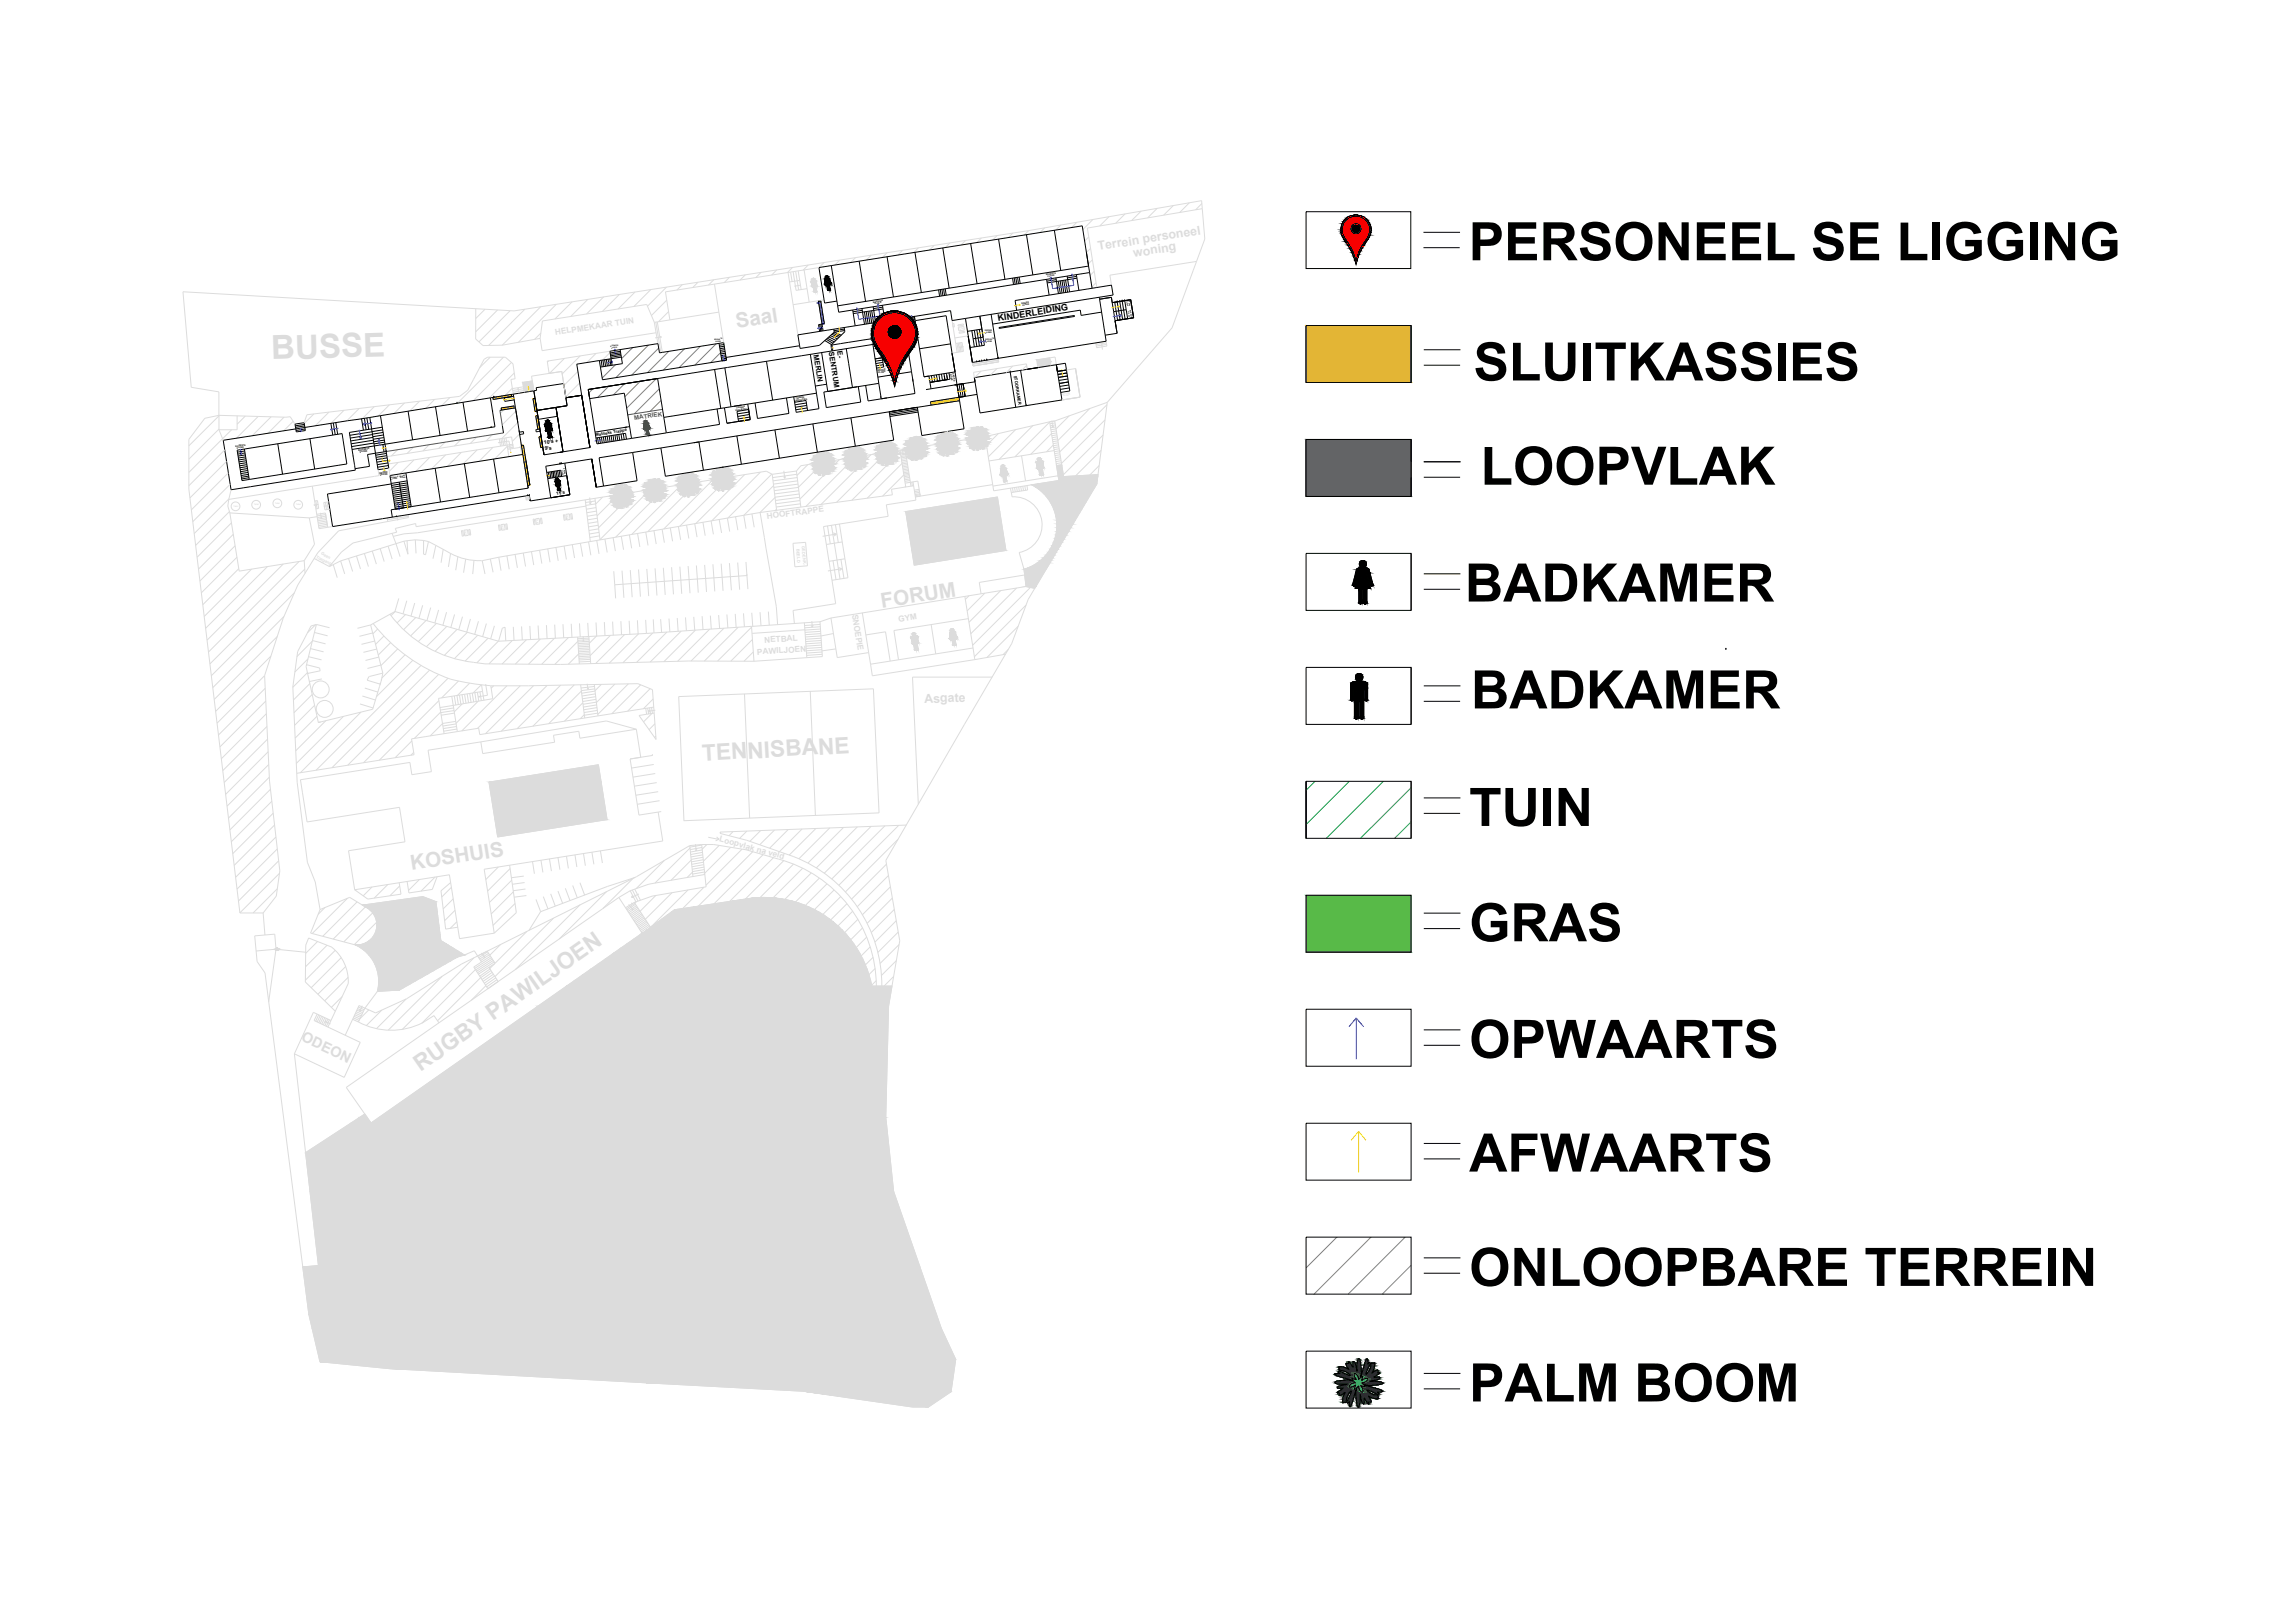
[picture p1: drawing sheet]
<svg xmlns="http://www.w3.org/2000/svg" width="297mm" height="210mm" viewBox="0 0 297 210" stroke-linecap="round" stroke-linejoin="round" font-family="sans-serif">
<defs><g id="words">
<g font-size="6.9">
<text x="190" y="33.7">PERSONEEL SE LIGGING</text>
<text x="190.6" y="49.2">SLUITKASSIES</text>
<text x="191.5" y="62.7">LOOPVLAK</text>
<text x="189.5" y="77.8">BADKAMER</text>
<text x="190.3" y="91.7">BADKAMER</text>
<text x="190.1" y="106.9">TUIN</text>
<text x="190.1" y="121.8">GRAS</text>
<text x="190.1" y="136.9">OPWAARTS</text>
<text x="190.1" y="151.6">AFWAARTS</text>
<text x="190.1" y="166.4">ONLOOPBARE TERREIN</text>
<text x="190.1" y="181.4">PALM BOOM</text>
</g>
<text font-size="1.2" x="129.1" y="41.5" transform="rotate(-9 129.1 41.5)">KINDERLEIDING</text>
<g font-size=".9">
<text x="105.3" y="45.9" transform="rotate(81 105.3 45.9)">MERLIN</text>
<text x="107.2" y="45.6" transform="rotate(81 107.2 45.6)">SENTRUM</text>
<text x="108.3" y="45.4" transform="rotate(81 108.3 45.4)">E-</text>
</g>
<text font-size=".8" fill="#545454" x="82.1" y="54.4" transform="rotate(-9 82.1 54.4)">MATRIEK</text>
<g font-size=".7">
<text x="70.4" y="57.5" transform="rotate(-8 70.4 57.5)">10's +</text>
<text x="70.5" y="58.3" transform="rotate(-8 70.5 58.3)">9's</text>
</g>
<text font-size=".6" x="72" y="64.1" transform="rotate(-10 72 64.1)">11's</text>
<g font-size=".5">
<text x="131.2" y="48.6" transform="rotate(81 131.2 48.6)">STOORKAMER</text>
<text x="77.1" y="56.4" transform="rotate(-9 77.1 56.4)">Matrieks Trappe</text>
</g>
<g font-size=".3">
<text x="135.3" y="35.6" transform="rotate(-9 135.3 35.6)">BOONSTE</text>
<text x="135.5" y="35.8" transform="rotate(-9 135.5 35.8)">VLOER</text>
<text x="113" y="39.2" transform="rotate(-9 113 39.2)">BOONSTE</text>
<text x="113.1" y="39.4" transform="rotate(-9 113.1 39.4)">VLOER</text>
<text x="132.2" y="39.4" transform="rotate(-9 132.2 39.4)">GROND</text>
<text x="132.3" y="39.6" transform="rotate(-9 132.3 39.6)">VLOER</text>
<text x="95.1" y="53.2" transform="rotate(-9 95.1 53.2)">VERDIEPING</text>
<text x="95.3" y="52.9" transform="rotate(-9 95.3 52.9)">TWEEDE</text>
<text x="102.8" y="52" transform="rotate(-9 102.8 52)">VERDIEPING</text>
<text x="103" y="51.6" transform="rotate(-9 103 51.6)">TWEEDE</text>
<text x="113.5" y="48.1" transform="rotate(-9 113.5 48.1)">GROND</text>
<text x="113.6" y="48.3" transform="rotate(-10 113.6 48.3)">VLOER</text>
<text x="122.9" y="48.4" transform="rotate(80 122.9 48.4)">VLOER</text>
<text x="123.2" y="48.3" transform="rotate(80 123.2 48.3)">GROND</text>
<text x="30.5" y="57.8" transform="rotate(-9 30.5 57.8)">BOONSTE</text>
<text x="30.6" y="58.1" transform="rotate(-9 30.6 58.1)">VLOER</text>
<text x="46.4" y="58.4" transform="rotate(-10 46.4 58.4)">BOONSTE</text>
<text x="46.5" y="58.6" transform="rotate(-10 46.5 58.6)">VLOER</text>
<text x="49.1" y="61.3" transform="rotate(-9 49.1 61.3)">GROND</text>
<text x="49.2" y="61.6" transform="rotate(-10 49.2 61.6)">VLOER</text>
</g>
<g font-size=".3" fill="#dcdcdc">
<text x="137.4" y="51.1" transform="rotate(-9 137.4 51.1)">GROND</text>
<text x="137.6" y="51.3" transform="rotate(-9 137.6 51.3)">VLOER</text>
</g>
<g font-size=".2">
<text x="145.7" y="38.9" transform="rotate(81 145.7 38.9)">VLOER</text>
<text x="145.9" y="40.3" transform="rotate(81 145.9 40.3)">VLOER</text>
<text x="146" y="38.8" transform="rotate(81 146 38.8)">GROND</text>
<text x="146.2" y="40.1" transform="rotate(81 146.2 40.1)">BOONSTE</text>
<text x="79" y="44.9" transform="rotate(-9 79 44.9)">BOONSTE</text>
<text x="79.1" y="45.1" transform="rotate(-8 79.1 45.1)">VLOER</text>
<text x="92.4" y="44.1" transform="rotate(-9 92.4 44.1)">BOONSTE</text>
<text x="92.6" y="44.3" transform="rotate(-8 92.6 44.3)">VLOER</text>
<text x="127.4" y="42.9" transform="rotate(-8 127.4 42.9)">GROND</text>
<text x="127.5" y="43.2" transform="rotate(-8 127.5 43.2)">VLOER</text>
<text x="127.5" y="44.1" transform="rotate(-8 127.5 44.1)">BOONSTE</text>
<text x="127.5" y="44.3" transform="rotate(-8 127.5 44.3)">VLOER</text>
<text x="50.5" y="61.9" transform="rotate(-9 50.5 61.9)">BOONSTE GROND</text>
<text x="50.7" y="62.1" transform="rotate(-9 50.7 62.1)">VLOER</text>
<text x="51.8" y="61.9" transform="rotate(-9 51.8 61.9)">VLOER</text>
<text x="72.7" y="60.8" transform="rotate(82 72.7 60.8)">VLOER</text>
<text x="72.9" y="60.6" transform="rotate(81 72.9 60.6)">GROND</text>
</g>
</g></defs>
<!-- layer: Mure -->
<g fill="none" stroke="#dcdcdc" stroke-width=".13">
<path d="M69.9 39.7l-4.9 5M72 39.4l-4.9 4.9M74 39.1l-2.2 2.2M76 38.7l-2.2 2.3M78.1 38.4l-2.2 2.2M80.1 38.1l-2.2 2.2M82.2 37.8l-2.2 2.2M84.2 37.5l-2.2 2.2M86.2 37.2l-2.4 2.4M86.3 38.8l-2 2M88.3 36.8l-.7 .7M90.3 36.5l-.7 .7"/>
<path d="M92.3 36.2l-.6 .7M94.4 35.9l-.7 .7M96.4 35.6l-.7 .6M98.5 35.2l-.7 .7M100.5 34.9l-.7 .7M102.3 35.2l.2 1.2M102.5 34.6l-.6 .7M102.6 35.2l.4 2.4M102.9 35.1l.4 2.4M103.3 35.1l.3 2.4M103.5 36.3l-1.4 .2M104 34.9l-17.9 2.9"/>
<path d="M104.6 34.3l-.7 .7M106.6 34l-.6 .6M106.6 38.8l-1.9 .3M108.6 33.7l-.6 .6M110.7 33.3l-.7 .7M112.7 33l-.6 .7M114.8 32.7l-.7 .6M116.8 32.4l-.6 .6M118.8 32.1l-.6 .6M120.9 31.8l-.7 .6M122.9 31.4l-.6 .6M124.9 31.1l-.6 .6"/>
<path d="M127 30.8l-.6 .6M129 30.5l-.6 .6M131 30.2l-.5 .5M133.1 29.8l-.6 .6M135.2 29.5l-.7 .6M137.2 29.1l-.6 .7M139.3 28.8l-.7 .6M140.9 30.7l-.6 .5M141.1 32.1l-.5 .6M141.3 33.6l-.5 .6M141.4 28.4l-1.3 1.3M141.6 35.1l-.6 .6"/>
<path d="M141.8 36.6l-.5 .5M143.5 28l-1.2 1.2M143.6 35.6l.2 1.3M145.5 27.7l-1.2 1.2M147.6 27.3l-1.2 1.2M149.7 27l-1.2 1.2M151.8 26.6l-1.3 1.2M153.9 26.2l-1.3 1.3M155.5 26l.4 4.9M155.5 26.3l-.8 .9M155.5 27l-14.8 2.5 .1 .5M28.3 55.6l.6 1.4"/>
<path d="M28.3 55.5l-3.9 3.9M28.3 53.8l-3.9 3.9M29.1 58.2l-4.7 4.7M29.3 59.7l-4.7 4.7M30 55.6l-5.6 5.5M31.7 53.8l-1 1.1M33.4 53.9l-2.8 2.8M35.1 53.9l-2.5 2.5M36.7 54l-2 2.1M37.9 54.5l-1.2 1.2M40.6 53.6l-1.2 1.2M42.6 53.3l-1.8 1.8"/>
<path d="M44.5 53.1l-1.7 1.7M46.5 52.9l-1.6 1.6M48.4 52.6l-1.5 1.6M50.4 52.4l-1.5 1.4M51.4 58.2l-.8 .8M51.5 59.8l-1.1 1.2M52.3 52.2l-1.3 1.3M53.5 57.9l-.8 .8M53.6 59.5l-1.9 1.8M54.3 51.9l-1.3 1.3M55.5 57.5l-.8 .9M55.6 59.2l-1.8 1.8"/>
<path d="M56.2 51.7l-1.1 1.1M57.6 57.2l-.8 .8M57.6 58.9l-1.8 1.8M58.2 51.5l-1.1 1M59.6 56.9l-.8 .8M59.7 58.5l-1.8 1.9M61.7 56.6l-.9 .8M61.7 58.2l-1.8 1.8M62.7 40l-1.2 1.2M63.4 46.2l-1.4 1.4M63.7 56.3l-.8 .8M63.8 57.9l-1.8 1.8"/>
<path d="M64.4 40.1l-2.9 2.8M65.1 46.2l-5.9 6M65.2 53l-.5 .5M65.6 57.8l-1.6 1.6M66 40.2l-4 4M66.2 46.9l-5 4.9M66.3 50.2l-1 1M66.5 48.3l-3.2 3.2M66.8 53.2l-1.8 1.8M67 54.7l-2.1 2M67.2 56.2l-.9 .9M67.5 57.7l-.3 .2"/>
<path d="M67.7 50.1l-1.4 .2M67.8 50.3l-1.5 .2M67.8 50.5l-1.4 .3M67.9 40l-4.7 4.7M68.8 48.7l.3 1.9M68.9 49.3l-1.3 .2 .2 1.3M70 43.1l-.8 .8M72.7 48.1l.2 1.5M84.8 41.7l.7 3.9M85 43.7l-.3-2-1-2.3-13.5 2.1-.3 2.3M86.5 40.3l-1.3 1.3M86.7 41.4l-1.7 .3 .7 3.9"/>
<path d="M93 40.4l.6 3.9M106.5 59.8l-3.2 3.3M108.6 59.5l-5.1 5.1M110.6 59.2l-6.3 6.3M112.7 58.8l-6.5 6.5M114.7 58.5l-6.5 6.5M116.2 41.3l.9 5.7-2.8 .5M116.5 58.5l-6.3 6.2M116.7 60l-4.5 4.5M117.1 58.1l10.4-1.6 8.3-1.9 .6 3.6M123.2 41.5l.4 2.9M126.9 48l-.8 .9"/>
<path d="M129 47.7l-.9 .8M129.1 46.4l.1 .4-3.3 .6-.1-.5M129.2 56.1l-1.6 1.5M131 47.4l-.8 .8M131.4 55.6l-3.5 3.5M132.8 47.3l-.6 .6M132.9 47.8l-.1-.7-6.9 1.1 .2 .7M133.6 55.1l-4.3 4.3M135.8 54.6l-4.5 4.5M136 56.1l-2.7 2.7M136.3 57.6l-.9 .9M138.3 53.8l-1.7 1.7"/>
<path d="M139.1 47.7l.6 3.7-2.3 .4M141 52.9l-4.1 4.1M142.5 58.3l-3.4 3.3M142.7 56.3l-5.1 5.2M143 54.3l-5.7 5.7M143.2 52.4l-6.1 6.1M143.3 52.1l-6.8 2.4M29.5 61.2l-4.7 4.8M29.6 64.6l-.1 .9M29.6 64.6l-4.5 4.4M29.7 66.2l-4.4 4.4M29.7 66.4l1.2 7.5 8.5-1.3"/>
<path d="M29.8 62.7l-4.9 4.8M29.9 63.4l-.3 1.2M29.9 67.7l-4.4 4.4M30.2 69.1l-4.5 4.5M30.4 70.6l-4.5 4.6M30.7 72.1l-4.6 4.6M30.9 73.6l-4.7 4.6M32.6 73.6l-6.2 6.2M34.6 73.3l-8 8M36.6 73l-9.8 9.8M36.7 79.8l-9.2 9.2M38.1 76.7l-10.8 10.7"/>
<path d="M38.7 72.7l-11.7 11.7M39.4 72.6l.1 1.6M39.4 73.6l-12.2 12.3M40 67l.7 3.4-1.3 2.2M40.4 62.9l-10.8 1.7M43.1 73.1l.5 1.7M44.1 72.6l.5 1.7M44.1 72.6l-1.5 .7M45.1 72.3l.5 1.7M46.1 72l.5 1.6M47.1 71.6l.6 1.7M48.2 71.3l.5 1.7"/>
<path d="M49.2 71l.5 1.7M50.2 70.7l.5 1.7M50.3 60.6l.1 .9M50.7 69l1.1 3M51.6 77.4l-.5 1.7-.5 .6M52.3 70l-8.2 2.6M52.5 79.5l-1.1 1.1M52.6 77.7l-.5 1.7M52.7 70l.1 1.7-.5-1.7M52.7 70h-.4M52.8 66.8l-2.7 .5M53.7 78l-.5 1.7"/>
<path d="M53.7 69.9l-1 .1M53.7 69.9l.1 1.7M53.7 69.9h1.1M53.8 79.9l-1.6 1.6M54.7 78.3l-.5 1.7M54.8 69.9v1.8l.3 .1 .3-1.7M54.8 69.9l.6 .2M55.4 70.1l1 .5M55.7 78.6l-.5 1.7M56.4 70.6l1.9 1-.3 1.8M56.4 70.6l-.4 1.7M56.7 78.9l-.4 1.7"/>
<path d="M57.3 71.1l-.2 1.7M57.8 79.2l-.5 1.7M58.8 79.5l-.5 1.7M59.2 72.1l-.2 1.7M59.8 79.8l-.5 1.7M60.2 72.4l-.2 1.7M60.8 68.5h-.2M61.3 72.5l-.1 1.8M63.4 72.3l.4 1.8M64.5 72.1l33.8-5.8 2.1 12.2 .2 2.3M64.5 72.1l.3 1.7M64.5 72.1l-2.1 .5 .3 1.7"/>
<path d="M65.6 67.8h-.2M65.6 71.9l.3 1.8M66.6 71.8l.3 1.7M67.7 71.6l.3 1.7M68.8 71.4l.3 1.7M69.8 71.2l.3 1.7M70.1 67l-.2 .1M70.9 71l.3 1.8M71.9 70.8l.3 1.8M73 70.7l.3 1.7M74 66.5h-.2M74 70.5l.3 1.7"/>
<path d="M75.1 70.3l.3 1.7M75.8 65.5l-21.8 3.4-1.7 .2-1.4 .3M76.1 70.1l.3 1.8M77 64.8l-1.2 .2M77.1 65.2l-1.3 .2M77.2 69.9l.3 1.8M78.3 69.8l.3 1.7M79.3 69.6l.3 1.7M79.4 73.9l.1 1.8M79.5 75.7l.1 1.7M80.4 69.4l.3 1.7M80.5 73.8l.2 3.6"/>
<path d="M81.4 69.2l.3 1.8M81.5 73.8l.3 3.5M82.5 69l.3 1.8M82.6 73.7l.3 3.5M83.5 68.9l.3 1.7M83.7 73.6l.2 3.5M84.6 68.7l.3 1.7M84.7 73.6l.3 3.5M85.7 68.5l.3 1.7M85.8 73.5l.3 3.5M86.7 68.3l.3 1.7M86.9 73.4l.2 3.5"/>
<path d="M87.6 80l.1 1.7M87.8 68.1l.3 1.8M88 73.3l.2 3.5M88.7 79.9l.1 1.7M88.8 68l.3 1.7M89 73.3l.3 3.5M89.8 79.8l.1 1.8M89.9 67.8l.3 1.7M90.1 73.2l.2 3.5M90.8 79.7l.1 1.8M90.9 67.6l.3 1.7M91.2 73.1l.2 3.5"/>
<path d="M91.9 79.7l.1 1.7M92 67.4l.3 1.7M92.2 73l.3 3.5M93 79.6l.1 1.7M93 67.2l.4 1.8M93.3 72.9l.2 3.6M94 79.5l.2 1.8M94.1 67.1l.3 1.7M94.4 72.9l.2 3.5M95.1 79.4l.1 1.8M95.2 66.9l.3 1.7M95.4 72.8l.3 3.5"/>
<path d="M96.2 79.4l.1 1.7M96.2 66.7l.3 1.7M96.5 72.7l.3 3.5M96.6 74.5h.1M96.6 74.5l-17.1 1.2M97.3 79.3l.1 1.8M97.3 66.5l.3 1.7M98.3 79.2l.2 1.8M99.1 61l.8 .4M99.4 79.1l.1 1.8M103.6 60.3l-.6 .7M104.5 60.1l-1.4 1.4"/>
<path d="M107.1 68.1l.3 2.3M107.6 68l1.1 6.9M107.8 72.6l.4 2.4M108.1 67.9l.4 2.3M108.6 67.8l.4 2.3M108.8 72.4l.4 2.5M109 70.1l.7 4.7-2.1 .3M109 70.1l-2.1 .4M109.3 72.3l-2.1 .3M116.9 61.5l-2.7 2.7M117.2 62.9l-.1 .1M117.2 63l-1.9 .3 .2 .7-9.6 1.3"/>
<path d="M118 62.4v.5M119 63.9v.1l-.6 .1M125.4 77.1l-.5 .5M127.4 76.8l-2.3 2.3M129.5 76.4l-4.1 4.1M131.5 76.1l-5.9 5.9M132.5 73.7l.2 2.2M132.6 74.4l-5.9 1 .2 1.4M132.7 78.3l-6.6 6.7M132.7 75.9l-7.9 1.3M132.7 75.9l1.2 .2M133.3 76l-7.5 7.5"/>
<path d="M137.4 60.1l.2 1.6 4.5-.3M142.2 60.2l-1.2 1.3M34.2 87.4l-6.1 6.2M34.3 89.1l-6 6M34.4 90.7l-5.9 6M34.5 92.4l-5.9 5.8M34.5 94l-5.7 5.7M34.6 95.6l-5.6 5.7M34.7 97.3l-5.5 5.5M34.8 98.9l-5.4 5.4M35 84.9l-7.1 7.2M35.9 82.4l-8.2 8.1"/>
<path d="M39.7 86l1.6 .4 .1 .4-1.6 .4 .1-.1M39.8 87.1l-1.9 1.8M39.8 85.3l-1.7 1.7M39.9 85l1.7 .4M40.1 88.5l-2.1 2.1M40.2 83.9l1.7 .5M40.4 89.9l-2.4 2.3M40.4 83l-2 2M40.4 82.9l1.7 .4M40.7 81.8l1.7 .5M40.7 91.3l-2.6 2.6M40.8 80.8l-1 1.1"/>
<path d="M41 92.7l-2.8 2.8M41.5 93.4l-.3 .1M41.6 87.9l-1.6 .3M42.2 93.3l-3.9 3.9M42.6 81.2l-1.7-.4-1.3 5.5M44.4 92.7l-6.1 6.1M46.2 81.3l1.7-.4 .3 1M46.6 91.1l1.7 .5M46.7 92.2l-7.8 7.8M46.9 90.1l1.7 .5M47.2 89l1.7 .6M48.2 81.9l.3 1.1"/>
<path d="M48.2 81.9l-1.7 .4M48.5 83l.5 2M48.5 83l-1.7 .4M48.7 84l-1.7 .4M48.9 81.4l-.7 .6M49 85l.3 1.1M49 85l-1.7 .5M49.2 88.5h.1M49.3 86.1l.2 1M49.3 86.1l-1.8 .4M49.3 88h.1M49.5 87.1l-1.8 .5-.2 .4 1.7 .5"/>
<path d="M49.5 87.1l-.2 .9M49.7 82.3l-1.1 1.1M50.5 83.2l-1.6 1.6M51.5 84l-2.2 2.1M52.4 84.7l-3 3M53.3 95.9l-2.2 2.2M53.4 85.4l-4.7 4.8M53.5 97.4l-.3 .3M54.5 86.1l-13.6 13.6M55.1 95.3l-1.9 .3 .4 2.1-15.2 2.4M55.1 80.3l-2 2M55.6 86.7l-12.7 12.7"/>
<path d="M56.5 80.7l-2.4 2.3M56.7 87.3l-11.7 11.7M56.8 90.7l-7.7 7.7M57 92.2l-3.4 3.4M57.2 93.6l-1.5 1.6M57.8 81.1l-2.6 2.6M58 87.8l-11 10.9M59.1 81.4l-2.8 2.9M59.3 88.1l-2.2 2.2M59.8 91.1l-1 1M60.5 81.8l-3 3M60.8 88.4l-1.6 1.6"/>
<path d="M60.9 80.1l-.5 1.7M61.8 82.2l-3 3M61.9 90.7l-2.9 2.9M61.9 80.4l-.5 1.7M62.3 88.6l-1.1 1.1M62.9 80.7l-.5 1.7M63.1 82.6l-2.9 3M63.9 88.7l-.4 .4M64 81l-.5 1.7M64.5 83l-2.8 2.8M65.6 88.7l-5.9 5.9M66.3 82.9l-3 3"/>
<path d="M66.4 81.1l.1 1.8M67.3 88.7l-5.5 5.6M67.5 81.1l.1 1.7M68.1 82.8l-3.1 3.1M68.5 81l.1 1.8M69 88.7l-6.2 6.3M69.6 80.9l.1 1.8M69.9 82.7l-3.2 3.2M70.7 80.9l.1 1.8M70.8 88.7l-5.9 5.9M71.7 82.6l-3.3 3.4M71.8 80.8v1.8"/>
<path d="M72.5 88.7l-5.6 5.6M72.8 80.8l.1 1.7M73.5 82.5l-3.4 3.5M73.9 80.7l.1 1.8M74.3 88.6l-5.4 5.4M74.8 83l-3 3M74.9 84.6l-1.4 1.4M75 80.7l.1 1.7M75.2 89.4l-4.2 4.3M75.4 90.9l-2.4 2.4M75.6 92.5l-.5 .5M76 80.6l.1 1.8"/>
<path d="M76.2 82.6l-1.5 .1M76.2 82.8l-1.5 .1M76.2 83l-1.4 .1M76.2 83.2l-1.4 .1M76.2 83.4l-1.4 .1M76.2 83.6l-1.4 .1M76.3 83.8l-1.5 .1M76.3 84.1h-1.5M76.3 84.3h-1.5M76.3 84.5l-1.4 .1M76.3 84.7l-1.4 .1M76.3 84.9l-1.4 .1"/>
<path d="M76.3 85.1l-1.4 .1M76.4 85.3l-1.5 .1M76.4 85.6l-1.5 .1M76.9 88.6l.5 4M76.9 88.8l-1.7 .2M76.9 89.2l-1.7 .2M77 89.4l-1.7 .3M77 89.8l-1.7 .3M77.1 90.2l-1.8 .2M77.1 80.6l.1 1.7M77.1 90.5l-1.7 .3M77.1 90.9l-1.7 .2"/>
<path d="M77.2 82.3l-1 .9M77.2 91.2l-1.7 .3M77.2 91.6l-1.7 .2M77.3 91.9l-1.7 .3M77.3 92.3l-1.7 .3M77.8 88.6l-.8 .8M78.2 80.5l.1 1.8M78.4 93.3l3.9 1.1M79 82.2l-2.7 2.7M79.3 80.4v1.8M79.5 88.5l-2.3 2.4M80.3 80.4l.1 1.7"/>
<path d="M80.8 82.1l-3.7 3.8M81.3 88.5l-4 4M81.4 80.3l.1 1.8M82.5 80.3l.1 1.7M82.6 82l-3.8 3.8M82.9 88.6l-3.8 3.8M83.5 80.2l.1 1.8-19.1 1 .5-1.7 .3-.1 .1 1.7M84.1 89.1l-2.9 2.9M84.3 92.3l-1 1.1M84.4 81.9l-3.8 3.9M84.5 90.5l-1.3 1.2M84.5 80.2l.1 1.7"/>
<path d="M84.6 98.9l-2.9 .5M84.6 92.3l.3 3.4-2.2-3.1 1-.2M84.7 93.7l-.7 .7M84.8 95.3l-.1 .1M85.5 80.1l.1 1.7M86.3 81.8l-3.9 3.9M86.5 80l.2 1.8M88.1 81.7l-4 4M90 81.6l-4.1 4M91.8 81.4l-4.1 4.2M93.7 81.3l-4.3 4.2M95.5 81.2l-4.4 4.4"/>
<path d="M97.2 81.2l-4.4 4.4M97.3 82.8l-2.8 2.8M97.5 84.4l-1.2 1.2M104.2 81.5l-6.9 .5M106.1 80.5l-8.9 .6M120.5 80.8l.6 3.8M125.3 80.1l-9.6 1.5M125.9 83.9l-9.7 1.5M130.1 84.7l-4 .7M130.4 84.1l-.6 .6M131.7 81.1l-4 4M34.8 100.6l-5.2 5.3"/>
<path d="M35 102.1l-5.3 5.3M35.2 103.7l-5.3 5.2M35.3 105.2l-5.2 5.3M35.5 106.8l-5.2 5.2M35.7 108.3l-5.2 5.2M35.9 115l-3.2 3.1M35.9 109.9l-5.2 5.2M36.1 111.4l-5.2 5.2M36.2 113l-5.2 5.1M42 117.4l-.8 .9M45 116.2l-4.6 4.6M46.1 115.1l-.1 .1"/>
<path d="M46.2 116.7l-4.4 4.5M46.9 117.1l7.8-1.1 1.7 .7 .6 5 3.1 1.9-.9 .3-7.5 4.2-2.9 .2M47.3 117.4l-4.2 4.1M47.3 117.4a2.59 2.59 0 0 1 1.4 3 2.59 2.59 0 0 1-2.7 1.9l-5.8-1.5M47.3 117.4l-2.1-1.3-3.8 1.6M48.1 114.8l-1.1 1.1M48.2 118.1l-3.7 3.8M48.7 119.3l-2.9 2.9M50.2 114.5l-1.8 1.7M51.6 114.2l.3 1.5-4.3 .6-1.7-1.2M51.7 114.7l-1.3 1.2M54.3 113.8l-1.5 1.4"/>
<path d="M56.3 113.5l-1.8 1.8M56.5 113.5l-.6 1.6-3 .5-.2-1.5M58.3 114.2l-1.2 1.1 .6 4.9 1.5-.2M58.4 114.8l-1.3 1.3M58.6 116.3l-1.3 1.3M58.9 117.8l-1.4 1.3M59.1 119.3l-.9 .8M64.5 112.2l-1.6 1.6M65.9 112l.9 6.1-2.9 2.7M66 112.4l-2.9 2.9M66.2 113.9l-2.9 2.9M66.4 115.4l-2.9 2.9"/>
<path d="M66.6 116.9l-2.8 2.9M67.8 113.4l-1.6 .2M67.9 114.2l-1.6 .2M68 115l-1.6 .3M68.1 115.9l-1.6 .2M68.9 111.5l.2 1.6M69.3 116.4l.6 1.6M69.9 118l-1.5 2.4M70 111.3l.2 1.6M70.3 116l.6 1.6M71.1 111.2l.2 1.5M71.2 115.7l.6 1.6"/>
<path d="M71.6 118.8l-7.6 7.6M72.2 111l.2 1.6M72.2 115.3l.6 1.6M73.1 115l.6 1.5M73.3 110.8l.2 1.6M74.1 114.6l.6 1.6M74.4 110.6l.2 1.6M75 114.2l.6 1.6M75 117.1l-8.3 8.4M75.5 110.5l.2 1.5M76.6 110.3l.2 1.6M77.7 110.1l.2 1.6"/>
<path d="M78.5 115.4l-6.2 6.1M81.9 113.7l-3.9 3.9M82.1 116.8v.1M82.1 116.9l-1.1 .7M82.1 113.6l-3.5 1.1-8.7 3.3M82.2 117l-1.1 .8M82.3 116.7l-.2 .2M82.3 117.2l-1.1 .8M82.5 117.4l-1.1 .7M82.6 117.5l-1.1 .8M82.7 117.7l-1.1 .8M82.8 117.9l-1.1 .8"/>
<path d="M82.9 118.1l-1.1 .7M83 118.3l-1.1 .7M83.1 118.4l-1.1 .8M83.2 118.6l-1 .8M83.4 118.8l-1.1 .7M83.6 119.1l-1.1 .8M83.7 119.3l-1.1 .8M83.8 119.5l-1.1 .7M83.9 119.7l-1.1 .7M84 119.8l-1 .8M84.8 100.1l-2.9 .5M84.8 115.9l-2 2"/>
<path d="M85 101.3l-2.9 .4M85.1 102.5l-2.8 .4M85.3 103.6l-2.8 .5M86 111.3l-3.7 3.7M86.9 115.5l-3.4 3.5-1.1 .7M87.3 117.7l-3.1 2.3M89 115.2l-4.8 4.8M89.3 109.7l-4.6 4.6M89.4 111.3l-2.6 2.6M89.6 112.9l-.7 .7M91.1 114.8l-2.8 2.8M91.4 109.3l-.6 .6"/>
<path d="M93 109.4l-2 2M94.5 109.7l-3.3 3.3M94.8 107.6l-.5 .5M96 109.9l-4.7 4.7M96.6 107.6l-.9 .9M97.4 110.2l-7.1 7.1M98.4 107.5l-1.4 1.4M98.7 110.6l-6.3 6.4M100.1 111l-5.7 5.7M100.2 107.4l-1.9 1.9M101.4 111.4l-5 4.9M102 107.3l-2.4 2.5"/>
<path d="M102.7 111.8l-4.4 4.3M103.8 107.3l-3 2.9M103.8 112.4l-3.8 3.8M105 113l-3.5 3.4M105.6 107.2l-3.5 3.5M106 113.6l-3.1 3.1M107 114.4l-2.8 2.8M107.3 107.1l-3.9 4M107.9 115.2l-2.5 2.5M108.8 116l-2.3 2.3M109.1 107.1l-4.6 4.6M109.6 116.9l-2.1 2.1"/>
<path d="M110.3 117.9l-1.9 1.9M110.9 107l-5.3 5.3M111 119l-1.7 1.7M112.7 106.9l-6.1 6.1M114.5 106.9l-6.9 6.8M114.7 111.8l-4.5 4.5M114.9 113.3l-4 4M115.2 114.8l-3.6 3.6M115.4 116.2l-3.2 3.3M115.7 117.7l-3 3M115.9 119.2l-2.7 2.7M116.2 108.6l-6.8 6.8"/>
<path d="M116.3 106.8l-7.8 7.8M33 121.1l.3 3.3 1 1.5M34.3 121l1.2-.1 .2 1.9M35.7 122.8l-.9 6.8M35.7 122.8l-2.6 .3M35.7 122.8l3.8 .4M39.6 122.3l-.1 4.8 3.9 3.8M39.9 121.4l3 1.2M41.1 121.8l-1.6 1.6M42.3 122.3l-2.8 2.8M43.4 123l-3.9 3.8M44.2 123.9l-3.9 3.9"/>
<path d="M44.3 129l-1.4 1.4M44.7 125.1l-3.6 3.6M45 126.5l-3 3M45.1 127.2l-.9 2M46.4 132.3a9 9 0 0 0 9.7-.9l.7 1M47.7 130.7l-1.1 1.1M49.4 130.7l-2 2M52.6 129.3l-3.9 3.8M57.2 126.3l-7 7M61.3 124l-9.2 9.2M61.5 125.5l-6.9 6.9M61.9 126.1l1.4-.9 .1 .2-1.3 .9"/>
<path d="M62.2 126.5l-5.6 5.6M62.9 127.6l-1.9 1.8M63.1 123.2l-1.2 .7M63.2 123.4l-1.1 .7M63.3 123.5l-1.1 .8M63.5 123.7l-2.2 1.4M63.5 125.6l-1.3 .9M63.6 123.9l-2.2 1.4M63.7 125.8l-1.3 1M63.7 124.1l-2.2 1.4M63.8 124.3l-2.1 1.4M63.8 126.1l-1.3 .9"/>
<path d="M63.9 124.5l-2.1 1.4M64 126.3l-1.3 .9M64 124.7l-.6 .6M64.1 126.5l-1.3 1M64.3 126.8l-1.3 .9M64.4 127l-1.3 .9M64.7 122.2l-1.3 1.4M68.2 120.5l-4.1 4.1M84.2 120l-1.1 .8M111.6 120.1l-1.5 1.5M112.1 121.3l-1.3 1.3M112.6 122.5l-1.2 1.2"/>
<path d="M113 123.9l-1 1M113.2 125.3l-.8 .8M113.4 126.9l-.6 .6M115.6 126.4l-1.2 1.2M116 124.3l-2 1.9M116.2 120.6l-2.6 2.6M116.3 122.2l-2.4 2.5"/>
<circle cx="30.5" cy="65.5" r=".57"/>
<circle cx="33.1" cy="65.3" r=".57"/>
<circle cx="35.9" cy="65.1" r=".57"/>
<circle cx="38.6" cy="65.3" r=".57"/>
<circle cx="41.5" cy="89.2" r="1.1"/>
<circle cx="42" cy="91.7" r="1.1"/>
<circle cx="35.8" cy="122.8" r=".14"/>
</g>
<!-- layer: 0 -->
<g fill="none" stroke="#dcdcdc" stroke-width=".13">
<path d="M61.5 39.9v4l1 .8h2.5l4.9-.9 .2 1.6 14.8-2.3M92.4 36.8l.6 3.6-6.3 1-.6-3.6M102 35.3l1.2 8M104.4 37.4l-1.4 .2M105.1 36.6v.5l-.1-.7 .6-.1 .1 .7h-.1M105.1 36.6h.1M105.1 36.6l.2 1.1M105.3 37h.1M105.3 37l.1 .7M105.4 37h.1M105.4 37l.1 .7M105.5 36.5l.2 1.2"/>
<path d="M105.5 36.5h.1M105.5 36.5l.1 .5M105.9 34.6l-1.9 .3 .7 4.2-2.1 .3M140.8 30l1.1 7.2M154.8 33.8l-11.2 1.8M155.5 26l-22.5 3.9-66.5 10.3-42.8-2.4 1 12.3 3.6 .6v4.9h2.4v-1.8M155.9 30.9l-4.3 11.5-8.3 9.7-1.4 10.5-8.9 15-2.1 5.7-16.3 28 1.8 10.4-1.4 8.5-.4 14.4 1 9.6 6.2 17.7 1.8 4-.6 4.2-2.9 2h-2l-14.2-2.1-53.7-2.9-8.8-.9-1.4-6.1-5.7-44.2M38.2 54.9l-.7-1-.5 .1-8.7-.3-1.8 .4-2.1 2.8v6.4l6.6 54.8h3M64.6 56.8l.2 .9M64.8 56.8l.2 .9M65 56.7l.2 1M65.2 56.7l.2 .9"/>
<path d="M65.5 56.7l.2 1.5M65.6 57.8l.8-.1-.1-.2-16.1 2.5M65.7 58.2l.1 .9M66.4 57.9l-.7 .1M66.4 51l-.3-1.9 .5-.1-.2-1.9-1-.9h-2.3l-.5 .3-2.1 4-1 .8-19.8 2.4-.4 1M66.4 58l-.2-1.5-16.1 2.6M67.3 57.9l.2 .9M67.5 57.9l-1.8 .3M71 46.7l-.2 .2M71 48.3l-2.2 .4M71 48.3l1.7-.2 .5 3.4M73 46.4l-1.9 1.9"/>
<path d="M74.8 48.1l-1.8 1.8M75 49.5l-1.8 1.9M75.1 46.1l-2.4 2.3M75.2 51l-.1 .2M77.1 45.7l-1.2 1.2M78.9 45.5l-8.1 1.2 .2 1.6M78.9 45.6l-.9 1M85 43.7l.1 .8M85 41.7h-.3M105.3 59.3v.1l-.3 .1 1.1 .4h-.8l-.3 .1 .3 .1h.5l-.5 .1-.1 .1 .3 .1-.3 .2h.1v.2l.4-.2-.2 .4v.3a.22 .22 0 0 0 .3-.1 .22 .22 0 0 0 0-.2l.3-.5-.3 .8M106.3 59.4a.26 .26 0 0 1 .2 .4l.3-.2-.1 .3 .4-.2a.25 .25 0 0 1-.1 .3 .25 .25 0 0 1-.3 0l.3 .3-.3-.1 .1 .4a.26 .26 0 0 1-.2-.1 .26 .26 0 0 1-.1-.3l-.2 .2v-.2l-.3 .1a.25 .25 0 0 1 .1-.3 .25 .25 0 0 1 .2 0l-.2-.3 .3 .1zM107.3 58.7l-.3 .8 .3-.4a.21 .21 0 0 1 0-.3 .21 .21 0 0 1 .2 0l-.1 .6 .4-.2v.2h.1l-.4 .3h.4l-.1 .1-.5 .1 .8 .1-.6 .2-.6-.1 1.2 .4-.4 .1 .1 .2"/>
<path d="M107.3 58.8h-.2l-.1-.3-.3 1.1v-.5l-.2-.6-.1 .8-.2-.6v.3l-.3-.4v.2h-.2l.2 .3-.6-.1a.23 .23 0 0 0 .3 .3l.4 .2-.7-.2M109.4 58.6v.2l-.3 .1 1.2 .4h-.9l-.3 .1 .2 .1h.6l-.6 .2h.4l-.4 .3h.1v.2l.4-.2-.2 .4 .1 .3a.22 .22 0 0 0 .2-.1 .22 .22 0 0 0 0-.3l.3-.4-.3 .8M110.4 58.8l.2 .2v.2l.3-.2-.1 .2 .4-.1a.25 .25 0 0 1-.1 .3 .25 .25 0 0 1-.3 0l.3 .2h-.3l.1 .4a.26 .26 0 0 1-.2-.1 .26 .26 0 0 1-.1-.3l-.2 .2v-.3l-.3 .2a.25 .25 0 0 1 .1-.3 .25 .25 0 0 1 .2 0l-.2-.3 .3 .1zM111.4 58.1l-.3 .8 .3-.5a.21 .21 0 0 1 0-.2 .21 .21 0 0 1 .3-.1l-.2 .7 .4-.2v.1l.1 .1-.4 .2 .4 .1-.6 .2a.76 .76 0 0 1 .8 .1l-.8 .2-.4-.1 1.2 .4-.4 .1 .1 .2M111.4 58.2h-.2l-.1-.3-.3 1.1v-.3l-.1-.8-.1 .2-.1 .5-.2-.6v.4l-.3-.4v.2h-.2l.2 .3-.4-.1h-.2a.22 .22 0 0 0 0 .2 .22 .22 0 0 0 .3 0l.4 .3-.7-.2M113.5 58v.1l-.3 .1 1.2 .4h-.9l-.3 .1 .2 .1h.6l-.6 .2 .4 .1-.4 .2 .1 .1v.1l.4-.2-.2 .4 .1 .3a.22 .22 0 0 0 .2-.1 .22 .22 0 0 0 0-.2l.3-.4-.3 .7M114.5 58.1l.2 .2v.2l.3-.2-.1 .3 .4-.2a.25 .25 0 0 1-.1 .3 .25 .25 0 0 1-.3 0l.3 .3-.3-.1 .1 .4a.26 .26 0 0 1-.2-.1 .26 .26 0 0 1-.1-.3l-.2 .2 .1-.2-.4 .1a.25 .25 0 0 1 .1-.3 .25 .25 0 0 1 .3 0l-.3-.2h.3zM115.5 57.5l-.3 .7 .3-.4a.21 .21 0 0 1 0-.3 .21 .21 0 0 1 .3 0l-.2 .6 .4-.2v.2h.1l-.4 .3h.4l-.6 .2a.76 .76 0 0 1 .8 .2l-.7 .1h-.5l1.2 .4h-.4l.1 .2M115.5 57.5h-.2l-.1-.3-.3 1.1v-.3l-.1-.8-.1 .2v.6l-.3-.6v.3l-.3-.3v.1h-.2l.2 .4-.4-.2h-.2a.22 .22 0 0 0 .1 .3 .22 .22 0 0 0 .2 0l.4 .3-.7-.3M116 59.4l-.7-.2 .4 .3a.21 .21 0 0 1 .2 0 .21 .21 0 0 1 .1 .2l-.6-.1 .1 .3h-.1v.2l-.3-.4v.4l-.3-.6v.6l-.1 .2-.1-.9v-.3l-.4 1.1-.1-.3-.1 .1M116.4 58.2l.7 4.3M117.1 58.2l-.7 .2"/>
<path d="M117.1 58.4l-.6 .1M117.2 58.6l-.7 .1M117.2 58.8l-.7 .1M117.2 59l-.6 .1M117.3 59.1l-.7 .2M117.3 57.3v.1l-.3 .1 1.1 .4-.4-.1-.7 .2 .2 .1h.6l-.6 .2 .3 .1-.3 .2 .1 .1v.1l.4-.2-.2 .7a.23 .23 0 0 0 .3-.3l.3-.4-.3 .7M117.3 59.3l-.7 .1M117.3 59.5l-.7 .1M117.4 59.7l-.7 .1M117.4 59.9l-.7 .1M118.3 57.4l.1 .1 .1 .3 .3-.2-.1 .3 .4-.2a.25 .25 0 0 1-.1 .3 .25 .25 0 0 1-.3 0l.3 .3-.3-.1 .1 .4a.25 .25 0 0 1-.3-.1 .25 .25 0 0 1 0-.3l-.2 .2v-.2l-.3 .1a.27 .27 0 0 1 .3-.3l-.2-.2h.3zM119.3 56.8l-.3 .7 .3-.4a.21 .21 0 0 1 0-.3 .21 .21 0 0 1 .2 0l-.1 .6 .3-.2 .1 .2h.1l-.4 .3h.4l-.6 .2a.76 .76 0 0 1 .8 .2l-.8 .1h-.4l1.1 .3-.3 .1 .1 .2"/>
<path d="M119.3 56.8h-.2v-.3l-.4 1.1v-.8l-.2-.3-.1 .8-.1-.5-.1-.1v.3l-.3-.3v.1h-.2l.2 .4-.6-.2a.22 .22 0 0 0 0 .3 .22 .22 0 0 0 .3 0l.4 .3-.7-.3M119.8 58.7l-.7-.2 .4 .3a.2 .2 0 0 1 .2 0 .2 .2 0 0 1 .1 .2l-.6-.1 .1 .3h-.1l-.1 .2-.2-.4v.4l-.2-.1-.1-.5-.1 .8-.1-.3v-.9l-.4 1.1-.1-.3-.1 .1M121.3 56.7l.1 .2h-.4l1.2 .4h-.9l-.2 .1 .1 .1h.6l-.6 .3h.4l-.4 .3h.1v.2l.4-.2-.1 .4v.2a.22 .22 0 0 0 .2-.1 .22 .22 0 0 0 0-.2l.3-.4-.3 .7M122.3 56.9l.2 .1 .1 .3 .2-.3v.3l.3-.1a.25 .25 0 0 1-.1 .2 .25 .25 0 0 1-.2 .1l.2 .2h-.3l.1 .3a.26 .26 0 0 1-.2-.1 .26 .26 0 0 1 0-.2l-.3 .2 .1-.3-.4 .1a.25 .25 0 0 1 .1-.2 .25 .25 0 0 1 .3 0l-.3-.3 .3 .1zM122.5 56v.7l-.3-.6v.4l-.3-.4v.1h-.1l.1 .4-.4-.2-.2 .1a.22 .22 0 0 0 .1 .2 .22 .22 0 0 0 .2 0l.4 .3-.7-.3M122.6 56l.1 .7v.4l.4-1.2 .1 .4 .1-.1M123.2 41.9h.2l.1 .4h-.2zM123.3 56.2l-.3 .7 .3-.4a.22 .22 0 0 1 0-.2 .22 .22 0 0 1 .3-.1l-.2 .6 .4-.1v.1l.1 .1-.3 .2h.3l-.5 .3a.76 .76 0 0 1 .7 .1l-.8 .1h-.4l1.2 .4-.3 .1v.1M123.8 44.4l.2 1.2M123.8 45.6l-.2-1.2 .9-.1 .1 1.2-1.4 .2M123.8 58.2l-.7-.3 .4 .3a.21 .21 0 0 1 .3 0 .21 .21 0 0 1 0 .3l-.6-.2 .2 .4h-.2v.1l-.3-.4v.4l-.1-.1-.1-.5-.1 .8-.2-.3v-.9l-.4 1.2v-.3h-.2M123.9 42l.7-.1 .1 .2-.8 .1z"/>
<path d="M124 44.4l.1 1.1M124 42.4l.7-.2 .1 .5-.8 .1zM124.1 43l.7-.1v.1l-.7 .1zM124.1 44.4l.2 1.1M124.3 44.3l.2 1.2M125.2 56l.1 .1-.3 .1 1.1 .4h-.9l-.2 .1 .1 .1h.6l-.4 .1-.2 .2h.4l-.4 .3h.2v.1l.3-.1-.1 .4v.2a.22 .22 0 0 0 .2-.1 .22 .22 0 0 0 0-.2l.3-.4-.2 .7M125.3 43.5l-1.8 .2M126.2 56.1l.2 .1 .1 .3 .2-.2v.3l.4-.1a.27 .27 0 0 1-.4 .2l.2 .3-.3-.1 .2 .4a.27 .27 0 0 1-.3-.4l-.3 .3 .1-.3-.4 .1a.26 .26 0 0 1 .4-.3l-.2-.2h.2zM127.2 55.5l-.2 .7 .2-.4a.21 .21 0 0 1 .1-.3 .21 .21 0 0 1 .2 0l-.2 .6 .4-.2v.2h.1l-.3 .3h.3l-.1 .1-.4 .1a.77 .77 0 0 1 .7 .2l-.8 .1h-.3l1.1 .4h-.3v.2M127.2 55.5h-.1l-.1-.3-.4 1.2v-.9l-.1-.3-.1 .8-.1-.5-.1-.1-.1 .3-.2-.3-.1 .1h-.1l.2 .4-.4-.2h-.3a.22 .22 0 0 0 .1 .3 .22 .22 0 0 0 .2 0l.5 .3-.8-.3M127.5 56.5l.4 3.2M127.7 57.5l-.7-.3 .4 .3a.21 .21 0 0 1 .3 0 .21 .21 0 0 1 0 .2l-.6-.1 .2 .4h-.2v.1l-.3-.4v.4l-.1-.1-.1-.5-.1 .8-.1-.3v-.9l-.4 1.2-.1-.4-.2 .1"/>
<path d="M129.1 46.4l.1 .4-3.3 .6-.1-.5M129.2 46.6l-3.4 .5M134.1 59.9l.1 .7M134.2 60h.1M134.3 60h.1M134.8 59.9l.2 1.5M134.8 59.9h.1M134.8 59.6l.1 .1M134.8 59.6l-.6 .1-.1 .1M134.8 59.9l.1 .6h.1M134.9 59.7l.1 .8M135.8 54.6l.7-.1 .9 5.6-.7 .1"/>
<path d="M135.8 46.3l.1 1M136.5 54.7l-.7 .1M136.5 55l-.6 .1M136.6 55.3l-.7 .1M136.6 55.5l-.7 .1M136.7 47.2l-.2-1-2.4 .4 .2 1M136.7 55.8l-.7 .1M136.7 56l-.7 .1M136.7 56.3l-.6 .1M136.8 56.5l-.7 .1M136.8 56.8l-.6 .1M136.9 57.1l-.7 .1"/>
<path d="M136.9 57.3l-.7 .1M136.9 57.6l-.6 .1M137 57.8l-.7 .1M137 58.1l-.6 .1M137.1 58.3l-.7 .1M137.1 58.6l-.7 .1M137.1 58.9l-.6 .1M137.2 59.1l-.7 .1M137.2 59.4l-.6 .1M137.3 59.6l-.7 .1M137.3 59.9l-.7 .1M138 47.9l1.1-.2 .6 3.7-2.3 .4"/>
<path d="M143.1 44.2l.1 .6-1.3 .2-.1-.6M143.1 44.4l-1.3 .2M143.2 44.6l-1.4 .2M29.5 65.5l.2 .9 10.3 .6 1-.1M40.7 64.8h.4l.1 1-.3 .1M40.9 64.8l.1 1M41 66.6l1.1-.2 .3 1.8M42.1 65l.1 1M42.1 66.6l-1.1 .2M42.2 66.8l-1.2 .2M42.2 67l-1.1 .2M42.2 67.2l-1.1 .2"/>
<path d="M42.3 67.4l-1.2 .2M42.3 67.6l-1.1 .2M42.3 65l.2 .9M42.3 67.8l-1.1 .2M42.4 68.1l-1.1 .1M42.5 64.9l-.6 .1 .1 1 .7-.1M43 68.1l-.6 .1M48.9 60.8l.1 .7-8.6 1.4 .9 5.5 1.1-.2M50.1 67l.1 .5M50.4 79.5a15.6 15.6 0 0 0 10.9 6.2l1.4 .2 9.8 .1 16.5-.5 8.5 .1M52.8 66.6l.1 .4-9.1 1.7-2.7 2.8-2.6 4.2-1.9 4.3-2.4 7.4 .7 13.7 1.3 11.6-.5 3.3-1.7 2.1M58.3 71.6l1.6 .7 1.2 .2 1.2 .1"/>
<path d="M59.7 68.7h.2l.1 .7h-.2zM60 68.6h.5l.1 .7h-.5zM60.8 68.5l.1 .7-.2 .1-.1-.8M62.4 72.6h-.1M64.5 67.9h.1l.1 .7-.1 .1zM64.8 67.9l.5-.1 .1 .8h-.5zM65.6 67.8l.1 .7h-.2l-.1-.7M68 64.2l.1 .5 .5-.1M68.5 64.2l-.5 .1M68.5 64.4h-.5M68.5 64.5l-.4 .1M69 67.2h.1l.1 .7h-.1z"/>
<path d="M69.3 67.1h.4l.1 .7-.4 .1zM70.1 67l.1 .8h-.2l-.1-.7M72.9 66.6h.1l.1 .7h-.1zM73.2 66.6l.5-.1 .1 .7-.5 .1zM74 66.5l.1 .7h-.2l-.1-.7M75.7 64.7l.7 5.4M77 64.5l.6 5.4M77.1 65.7l-1.2 .2M77.2 66.1l-1.3 .3M77.2 66.6l-1.2 .2M77.3 67.1l-1.3 .2M77.3 67.5l-1.2 .2"/>
<path d="M77.4 68l-1.3 .2M77.4 68.4l-1.2 .3M77.5 68.9l-1.3 .2M77.6 69.3l-1.3 .3M78 64.3l-.9 .9M79.1 64.9l-1.9 1.9M79.2 63.5v.1l-.3 .1 1.1 .4h-.9l-.2 .1 .2 .1h.6l-.6 .3h.3l-.3 .3h.1v.1l.4-.1-.2 .4v.2a.22 .22 0 0 0 .3-.1 .22 .22 0 0 0 0-.2l.2-.4-.2 .7M80.1 63.6l.2 .2 .1 .2 .3-.2-.1 .3 .4-.1a.26 .26 0 0 1-.1 .2 .26 .26 0 0 1-.3 0l.2 .3-.2-.1 .1 .4a.25 .25 0 0 1-.3-.1 .25 .25 0 0 1 0-.3l-.2 .3v-.3l-.4 .1a.26 .26 0 0 1 .4-.3l-.2-.2h.3zM80.3 65.5l-2.9 2.8M80.6 65.2h-.1M81 64.7v.1M81.1 63l-.2 .7 .3-.4a.21 .21 0 0 1 0-.3 .21 .21 0 0 1 .2 0l-.1 .6 .3-.2v.2h.2l-.4 .3h.4l-.6 .2a.76 .76 0 0 1 .7 .2l-.8 .1h-.3l1.1 .4h-.3l.1 .2"/>
<path d="M81.2 63h-.2l-.1-.3-.4 1.1v-.8l-.1-.3-.1 .8-.1-.5-.1-.1v.3l-.3-.3v.1h-.2l.2 .4-.7-.2a.22 .22 0 0 0 .1 .3 .22 .22 0 0 0 .3 0l.4 .3-.8-.3M81.3 64.4l-.1 .1M81.7 65l-.8-.3 .5 .3a.21 .21 0 0 1 .2 0 .21 .21 0 0 1 .1 .3l-.7-.2 .2 .4h-.1l-.1 .1-.2-.4-.1 .4-.1-.1-.1-.5-.1 .8-.1-.3v-.9l-.4 1.2-.1-.4-.1 .1M82 63.7l-.4 .4M83.4 62.7l.8 .3-.4-.3a.21 .21 0 0 1-.3 0 .21 .21 0 0 1 0-.2l.6 .1-.2-.3 .2-.1v-.1l.2 .4 .1-.4 .1 .1 .1 .5 .1-.8 .1 .3v.9l.2-.5a.5 .5 0 0 1 .3-.6v.3l.2-.1-.3 .7 .3-.4a.21 .21 0 0 1 0-.2 .21 .21 0 0 1 .2-.1l-.1 .7 .3-.2v.1l.1 .1-.3 .2h.4l-.1 .2-.5 .1a.77 .77 0 0 1 .7 .1l-.8 .2-.3-.1 1.1 .4-.3 .1 .1 .1M83.5 62.7v.2h-.3a.51 .51 0 0 0 .6 .3l.5 .1h-.9l-.2 .2h.2l.6 .1-.5 .1-.1 .1h.3l-.3 .3h.1v.2l.3-.2-.1 .4v.2a.22 .22 0 0 0 .2 0 .22 .22 0 0 0 .1-.3l.2-.4-.2 .7M84.1 63.4l-6.5 6.4M84.4 62.9l.2 .1 .1 .3 .3-.2-.1 .2 .4-.1a.27 .27 0 0 1-.4 .3l.2 .2h-.2l.1 .3a.26 .26 0 0 1-.3-.3l-.2 .2v-.3l-.4 .2a.27 .27 0 0 1 .4-.3l-.2-.3 .2 .1zM86 64.2l-.8-.3 .4 .3a.21 .21 0 0 1 .3 0 .21 .21 0 0 1 .1 .3l-.7-.2 .2 .4h-.1l-.1 .1-.2-.3-.1 .3-.1-.1-.1-.5-.1 .8-.1-.3v-.8l-.4 1.1-.1-.3h-.2M86.1 63l-6.5 6.5M87.8 62v.2h-.3l1.2 .4h-.9l-.2 .1 .1 .1 .6 .1-.5 .1-.1 .1h.4l-.4 .3h.1v.1l.4-.1-.2 .6a.22 .22 0 0 0 .3-.1 .22 .22 0 0 0 0-.2l.3-.4-.3 .7M88.2 62.7l-6.5 6.5"/>
<path d="M88.8 62.2a.26 .26 0 0 1 .2 .4l.3-.3-.1 .3 .4-.1a.25 .25 0 0 1-.1 .2 .25 .25 0 0 1-.3 .1l.3 .2h-.3l.1 .3a.27 .27 0 0 1-.3-.3l-.2 .2 .1-.3-.4 .1a.25 .25 0 0 1 .1-.2 .25 .25 0 0 1 .3 0l-.3-.3 .3 .1zM89.8 61.5l-.3 .7 .3-.4a.21 .21 0 0 1 0-.2 .21 .21 0 0 1 .3-.1l-.2 .6 .4-.1v.1h.1l-.4 .3h.4l-.1 .1-.5 .2a.76 .76 0 0 1 .8 .1l-.8 .1h-.4l1.2 .4h-.3v.2M89.8 61.5h-.2v-.3l-.4 1.2v-.4l-.1-.8-.1 .3-.1 .5-.2-.6v.4l-.3-.4v.1h-.1l.1 .4-.6-.1a.23 .23 0 0 0 .3 .2l.4 .3-.7-.3M90.2 62.4l-6.4 6.4M90.3 63.5l-.7-.3 .4 .3a.21 .21 0 0 1 .2 0 .21 .21 0 0 1 .1 .3l-.6-.2 .1 .4h-.1v.1l-.3-.3v.3l-.3-.6v.6l-.1 .2-.1-.8v-.4l-.4 1.2v-.3h-.2M92.3 61.2v.2l-.3 .1 1.1 .4h-.9l-.2 .1 .3 .1h.5l-.5 .1-.1 .1 .3 .1-.3 .2h.1v.2l.3-.2-.1 .4v.3a.22 .22 0 0 0 .2-.1 .22 .22 0 0 0 0-.3l.3-.4-.2 .8M92.3 62.1l-6.4 6.4M93.2 61.4l.3 .2v.2l.3-.2-.1 .2 .4-.1a.25 .25 0 0 1-.1 .3 .25 .25 0 0 1-.3 0l.2 .2h-.2l.1 .4a.26 .26 0 0 1-.3-.1 .26 .26 0 0 1 0-.3l-.2 .2v-.2l-.4 .1a.26 .26 0 0 1 .1-.3 .26 .26 0 0 1 .3 0l-.2-.3 .3 .1zM93.5 60.5l-.1 .8-.2-.7v.4l-.3-.4v.2h-.2l.2 .3-.7-.1 .1 .2 .5 .1 .2 .2-.8-.2M93.6 60.5l.1 .8-.1 .3 .4-1.1 .1 .3 .2-.1M94.2 60.7l-.2 .8 .3-.4a.21 .21 0 0 1 0-.3 .21 .21 0 0 1 .2-.1l-.1 .7 .3-.2v.1l.2 .1-.4 .2 .4 .1-.6 .2 .7 .1-.5 .2-.6-.1 1.1 .4-.3 .1 .1 .1-.1 .1M94.3 61.8l-6.4 6.3"/>
<path d="M94.8 62.7l-.8-.2 .5 .3a.21 .21 0 0 1 .2 0 .21 .21 0 0 1 .1 .2l-.7-.1 .2 .3h-.2v.1l-.2-.3-.1 .3-.2-.6v.6l-.1 .3-.2-.8 .1-.4-.4 1.1-.1-.3h-.2M96.3 61.4l-6.3 6.4M98.4 61.1l-6.3 6.3M99.1 61l-45.3 7.2v-.4l-2.7 .6 .2 .5-5.6 1.4-1.5 1.1-1.6 1.9-2-1M99.9 61.3l-5.7 5.7M100.1 62.8l-3.9 3.9M100.3 64.4l-2 1.9 7.6-1M100.5 65.9l-.2 .2M102.6 70.3l1.6-.1 .3 3-1.7 .1zM103.1 61.4l-3.1 .4M103.1 61.8l-3.1 .4M103.2 62.2l-3.1 .4"/>
<path d="M103.2 62.6l-3.1 .5M103.3 63.1l-3.1 .4M103.3 63.5l-3.1 .4M103.4 63.9l-3.1 .4M103.4 64.4l-3.1 .4M103.5 64.8l-3.1 .4M103.6 65.2l-3.2 .4M103.6 60.3l13.5-2.2 .8 4.8M103.6 65.6l-.6-4.6-3.1 .4 .6 4.7M107.8 60.7l-.7-.2 .4 .3a.21 .21 0 0 1 .2 0 .21 .21 0 0 1 .1 .2l-.6-.1 .1 .3h-.1l-.1 .1-.2-.3v.4l-.3-.6v.5l-.1 .3-.1-.8v-.4l-.4 1.1-.1-.3-.1 .1M111.9 60.1l-.7-.2 .4 .3a.21 .21 0 0 1 .2 0 .21 .21 0 0 1 .1 .2l-.6-.1 .1 .3h-.1l-.1 .1-.2-.3v.3l-.3-.6v.6l-.1 .3-.1-.9v-.3l-.4 1.1-.1-.3h-.1M117.1 62.5l1.6-.2 .4 1.9-.7 .1"/>
<path d="M117.1 62.5l.1 .5 1-.1M117.4 60.1l-.7 .1M117.4 60.3l-.6 .1M117.5 60.5l-.7 .1M117.5 60.7l-.7 .1M117.5 60.9l-.6 .1M117.6 61.1l-.7 .1M117.6 61.2l-.7 .1M117.6 61.4l-.7 .1M117.6 61.6l-.6 .1M117.7 61.8l-.7 .1M117.7 62l-.7 .1"/>
<path d="M117.7 62.2l-.6 .1M118.1 62.4l.3 1.9M118.4 64.3l.1 .4-3.8 .6 .2 1.5-8.4 1.3 1.6 10-5.5 .9 .2 1.7M118.9 63.3l-.6 .1M118.9 63.5l-.6 .1M119 63.7l-.7 .1M119 63.9l-.6 .1M128.4 62.7l-10 1.6M129.6 60.8l-.1 .6M129.6 60.8h.1M129.6 60.8l-.1 .8h.2l.1 .7M129.9 61.6l.1 .6"/>
<path d="M129.9 61.6h.1M129.9 61.6l.2 .7 .1-.1M130 62.2l-.1 .1h-.1M130 60.8l.3 .7h-.2l.1 .7M130 60.8h.1M130.1 60.6l-.1-.1-.5 .1-.1 .9 .1-.1M130.1 60.6l.3 .8-.4-.6M130.1 71.2l-11.8 1.9-1.1-6.9 11.8-1.9 1.1 6.9M130.7 63.2l.2 1.1M130.9 64.3a3.6 3.6 0 0 1 3.9 3.2 3.6 3.6 0 0 1-3 4M131 63.1l.1 .6M131.3 63.1v.6"/>
<path d="M131.5 63.1l.1 .5M131.8 63l.1 .6M132.1 63l.1 .5M132.3 62.9l.1 .6M132.6 62.9l.1 .6M132.9 62.8v.6l-2.1 .3M133.5 62.7a5.9 5.9 0 0 1 3.2 5.8 5.9 5.9 0 0 1-4.2 5.2l-.6-2.2M134.2 60l.1 .6h-.1M134.3 60l.2 1.4M134.6 60.5h.1M134.6 60.5l.1 .9M134.6 60.5l.2 .9"/>
<path d="M136.9 61.6l.1 .6-8.4 1.3-.1-.6M39.6 86.3l1.6 7.2 7-1.7 1.1-3.8M40.9 80.8l-.7 .2-1.7 3.3-.6 4.6 .5 12.3 1.4 10.4 1 2.5 .6 3.6-1.2 3.1M47.9 80.9l3.2-1.8 13.4 3.9M48.3 80.7a21.3 21.3 0 0 0 10.7 7.4l2.3 .4 2.2 .2M58.4 90.1l.2 1.2M58.6 91.3l.6 3.4M58.6 91.3l-1.7 .3M58.7 91.6l-1.7 .3M58.7 92l-1.7 .2M58.8 90.1l.2 1.1M58.8 92.3l-1.7 .3"/>
<path d="M59 93.4l-1.8 .2M59 93.7l-1.7 .3M59.1 94l-1.8 .3M59.1 94.3l-1.7 .3M59.1 90l.2 1.2M59.4 90l.2 1.1M59.5 96.4v.1M59.8 89.9l.2 1.2M60.1 89.8l.2 1.2M60.4 89.8l.2 1.1M60.8 89.7l.1 1.2M61.1 89.7l.2 1.1"/>
<path d="M61.4 89.6l.2 1.2M61.8 89.6l.1 1.1M62.1 89.5l.2 1.2M62.3 88.6l.1 .9M62.4 89.5l-5.7 .9 .8 4.6M62.4 89.5l.2 1.1M63.5 88.7h4.9l14.1-.2 1.9 .7 .2 3.1-.9 .1-.2-.7M63.5 88.7l.3 1.7-5.2 .9M74.7 82.4l.2 3.5M75.1 88.6l.5 4.3M76.2 82.4l.2 3.5M78.4 93.3l-16.2 2.7"/>
<path d="M83.6 82l13.6-.9 .3 4.5M83.8 91.6l.1 .8M84 91.6l.2 .8M84.3 91.6l.1 .7M84.4 97.8h.1M84.4 97.8l-2.9 .4M84.6 91.5l-22.5 3.6-.2-.9-6.8 1.1M96.3 89.8l.7 16.1M97.5 85.6l8.9-.6-.3-4.5 1.4-.5 17.3-2.8 1.3 8.2-13.2 2.1-.3-1.5M104.1 80.6l.3 4.5M104.8 89.4l.7 16.1M106.1 80.8l-2 .1"/>
<path d="M106.1 81.1l-2 .1M106.1 81.4l-2 .1M106.2 81.7l-2.1 .1M106.2 82l-2 .1M106.2 82.3l-2 .1M106.2 82.6l-2 .1M106.3 82.9l-2.1 .1M106.3 83.2l-2 .1M106.3 83.5l-2 .1M106.3 83.8l-2 .1M106.3 84.1l-2 .1M106.3 84.4l-2 .1"/>
<path d="M106.4 84.7l-2 .1M107.8 82l-1.6 .3M108.1 84l-1.8 .2M118 82.7l.1 .5v.1h-.1M118.1 82.7h.1M118.1 82.6l.2 1.5M118.4 83.2h.1M118.4 83.2l.1 .9M118.4 83.1v.1M118.4 83.2l.2 .9M118.6 82.6l.2 1.4M118.6 82.6h.1"/>
<path d="M118.6 82.6l.1 .5M118.7 82.4l-.1-.1-.6 .1-.1 .1M118.8 83.1v.1l-.1-.1M122.9 81.9l-.1 .7M123 82l-.1 .7-.1-.1M123 82h.1M123.1 82l-.1 .8h.2l.1 .7M123.3 82.7l.1 .7M123.4 82.7h.1M123.4 82.7l.1 .7M123.4 81.7l.1 .1 .3 .7M123.4 81.7l-.4 .1-.1 .1"/>
<path d="M123.4 83.4v.1h-.1M123.4 81.9l.1 .1M123.4 81.9l.4 .8h-.2l.1 .7M123.5 81.9h.1M123.5 82l.2 .5h.1M123.7 83.4l-.1 .1-.1-.1M128.4 87.6h-10.3l.7 16.5M34 118.1l.3 2.9-1.3 .1M51.3 119.5l-.3 .8a.87 .87 0 0 0 .4-.7h.2l-.2 .6 .3-.2 .1 .2h.1l-.4 .3h.4l-.6 .2a.77 .77 0 0 1 .8 .2l-.8 .1-.4-.1 1.2 .4-.3 .1v.2M51.3 119.6h-.2v-.3l-.4 1.1v-.9l-.1-.2-.1 .8-.2-.5-.1-.1v.3l-.3-.3v.1h-.1l.1 .3-.6-.1a.23 .23 0 0 0 .1 .2 .23 .23 0 0 0 .2 .1l.4 .3-.7-.3M81.5 115.3l-1.4 .8M81.5 115.3l.8 1.4"/>
<path d="M81.7 117h.1M81.8 115.2l.7 1.4M82.1 116.8l2.1 3.2M82.1 116.8l-1.2 .7M82.1 115.1l.8 1.4M85.5 105l-.4 .1M87.3 117.7l9.2-1.4a14.2 14.2 0 0 1 16.3 11.3h2.6M88.5 106.2l25.2-1-.7-16.1-25.2 1 .7 16.1M89.2 109.4l.4 4M90.8 109.3h1.5a44.6 44.6 0 0 1 11.3 2.9 17.1 17.1 0 0 1 9.8 15.4M90.8 109.3l.6 5.5-7 1.2-2.3 .8M90.8 109.3l-1.6 .1-6.8 4-19.4 9.7"/>
<path d="M90.8 109.4l-1.5 .2M90.8 109.7l-1.5 .2M90.9 110l-1.6 .3M90.9 110.3l-1.5 .3M90.9 110.6l-1.5 .3M90.9 110.9l-1.5 .3M91 111.3l-1.6 .2M91 111.6l-1.5 .3M91.1 111.9l-1.6 .3M91.1 112.2l-1.5 .3M91.1 113.2h.1M91.1 112.5l-1.5 .3"/>
<path d="M91.2 112.8l-1.6 .3M91.2 113.2l-7.1 1.2-2.6 .9M93.2 107.9l3.4 .8 6.1 2.2a17.9 17.9 0 0 1 11.4 16.7M93.2 107.9h.1M117.2 106.8l-24 .9v.2M38.1 136.4l3.1 27.4-2 .2M39.9 121.4l-.3 .9M41 131.2l-.4 .9M41.2 131.3l-.4 .9M41.4 131.4l-.4 .9M41.6 131.5l-.4 .9M41.8 131.6l-.4 .8"/>
<path d="M42 131.7l-.4 .8M42.2 131.8l-.4 .8M42.4 131.9l-.4 .8M42.6 132l-.4 .8M42.9 122.6a5.7 5.7 0 0 1 2.2 4.6M44.2 129.2l-1.8 3.7M45.7 131.7l.8 .4M45.8 131.5l.8 .4M45.9 131.3l.7 .4M46 131.1l.7 .4M46 122.3a5.2 5.2 0 0 1 2.8 6l-1.6 2.2-.8 1.8-.8-.4M46.1 130.9l.7 .4"/>
<path d="M46.2 130.7l.7 .4M46.3 130.5l.7 .4M46.4 130.3l.7 .4M49.3 120.1l.1 .1-.4 .1 1.2 .4h-.9l-.2 .1 .1 .1h.6l-.6 .2 .4 .1-.4 .2 .1 .1v.1l.4-.2-.2 .4 .1 .3a.22 .22 0 0 0 .2-.1 .22 .22 0 0 0 0-.2l.3-.5-.3 .8 .2-.1v.3l.4-1.1v.9l.1 .3 .1-.8 .2 .5 .1 .1v-.4l.3 .4v-.2h.1l-.1-.3 .4 .1h.2a.22 .22 0 0 0-.1-.2 .22 .22 0 0 0-.2 0l-.4-.3 .7 .2M50.3 120.2l.2 .1 .1 .3 .2-.2v.3l.3-.2a.27 .27 0 0 1-.3 .3l.2 .3-.3-.1 .1 .4a.25 .25 0 0 1-.2-.1 .25 .25 0 0 1 0-.3l-.3 .2 .1-.2-.4 .1a.26 .26 0 0 1 .4-.3l-.3-.2h.3zM60.1 123.6l1.3-.6 .9 1.5M61.3 125.1l1.8 2.8M63 123.1l1.1 1.6-.8 .5 1.1 1.8M63 123.1l-3.3 1.7-7.1 4.5-4 1.8-2.2-1-1.7 3.9M44.8 140.7l35.3-24.6 3 4.7-35.1 24.5zM47.2 144.2l-7.7 5"/>
<circle cx="105.2" cy="36.2" r=".14"/>
<circle cx="134.4" cy="59.4" r=".19"/>
<circle cx="129.7" cy="60.3" r=".17"/>
<circle cx="118.2" cy="82.1" r=".19"/>
<circle cx="123.2" cy="81.5" r=".17"/>
</g>
<g fill="none" stroke="#000" stroke-width=".13">
<path d="M106.8 36l-.1 .1v.7h.1M106.8 36.2v.6M106.9 36.3h.1M106.9 36.3l-.1 .6h.2l.1 .6M107.1 36.9l.1 .6M107.1 36.9h.1M107.2 36.9h-.1M107.2 36.9v.6M107.2 36l.3 .6M107.2 36l-.4 .1M107.2 37.5h-.1M107.2 36.2h.1"/>
<path d="M107.2 36.2l.3 .6-.2 .1 .1 .5M107.2 36.2l.2 .5 .1-.1M107.4 37.4l-.1 .1h-.1M107.5 34.4l.9 5.2M107.5 34.4l-1.6 .2M107.5 34.4l32.5-5.2 .8 5.2M111.2 33.8l.8 5.2M114.8 33.2l.8 5.2M118.4 32.7l.8 5.2M122 32.1l.8 5.2M125.6 31.5l.8 5.2M129.2 30.9l.8 5.2"/>
<path d="M132.8 30.4l.8 5.2M136.4 29.8l.8 5.2M139.6 37.6l-3.9 .6M140.8 34.4l-32.4 5.2M140.8 34.4l.2 .9M141 35.3l.3 2M141 35.3l-32.5 5.1-.1-.8M142.2 38.5l.9 5.7-17.3 2.7-.9-5.7M176.4 31.5l-.5 .8-.5 1.4a8.4 8.4 0 0 0-1.4-3 1.77 1.77 0 0 1 .3-2.3 1.77 1.77 0 0 1 2.4 .1 1.77 1.77 0 0 1 .1 2.4l-.5 .7M176.5 31.7l-.6 .9-.5 1.6-.5-1.5-.5-1a2.65 2.65 0 0 1-.8-2.5 1.95 1.95 0 0 1 2.7-1.1 1.95 1.95 0 0 1 .6 2.9l-.5 .8M31.6 58.1l.6 3.9 12.7-2-.6-3.9-13.6 2.2 .6 3.9M31.7 58.4l-1 .1"/>
<path d="M31.7 58.6l-.9 .2M31.7 58.9l-.9 .1M31.8 59.1l-1 .2M31.8 59.4l-.9 .1M31.9 59.6l-1 .2M31.9 59.9l-.9 .1M35.9 57.4l.7 4M38.2 54.9l1.1-.2 .2 1-1.2 .2zM38.3 55.5l-9.4 1.5M39.4 54.9l-1.2 .2M39.4 55.1l-1.2 .2M39.5 55.5l-1.2 .2"/>
<path d="M40.1 56.8l.6 3.9M46.8 54.2l.2 1.5M47.1 54.1l.3 1.5M47.5 54.1l.2 1.5M47.8 54l-9.5 1.5M47.8 54l.6 3.7-2.9 .5M48.1 55.9l-2.8 .4M48.2 56.2l-2.9 .5M48.2 56.6l-2.8 .5M48.3 57l-2.9 .4M48.4 57.3l-2.9 .5M48.6 58.6l-1.1 .2 .3 1.6-1.9 .2"/>
<path d="M49.2 53.8l-1.4 .2M49.5 55.3l-4.3 .7 .8 4.8-14.5 2.3M49.5 55.6l-1.4 .3M49.6 56l-1.4 .2M49.6 56.3l-1.4 .2M49.7 56.6l-1.4 .2M49.7 57l-1.4 .2M49.8 57.2l-1.4 .2M50 58.4h.1M50 58.7l-1.4 .2M50 59l-1.3 .2M50.1 59.3l-1.4 .2"/>
<path d="M50.1 58.4h-.1M50.1 59.6l-1.3 .2M50.2 59.9l-1.4 .2M52.8 53.2l.6 3.7M56.3 52.6l.6 3.8M59.1 52.2h.1M59.9 52.1l.6 3.7M63.4 51.5l.6 3.7-14.2 2.3-.6-3.7M63.4 51.5l-14.2 2.3M63.5 55.3h.1M63.7 53.3h.1M63.9 59.4l.7 4.4"/>
<path d="M63.9 51.4h.1M64.7 53.1l2-.3 1.6 10.4M66.2 51v.3l-2.4 .4v-.3M66.4 51l-3 .5M66.5 52.5l-1.7 .3 .1 .3M67.2 55.9l.5-.1 .1 .3-.6 .1M67.5 57.6h.2l.8 5.2h-.2v.4M69.3 53.8l.3 1.7h.2M69.3 52.4h.1M69.6 55.5l-.3 .1 .1 .3 .5-.1M70 56.5h.1M70 56.5h-.3l.3 1.4h.2"/>
<path d="M70.3 58.4h.1M70.3 58.5h.1M70.4 58.7h.1M71.9 52.7l.9 5.8M71.9 52.7l.8 5M72.1 53.9l-2.5 .4M73.1 59.9l.2 1.6M73.4 52.5l-3.9 .6M73.4 52.5l-1.5 .2M75.3 51.2l-2.1 .3M77.1 56.7l3.8-.6 .1 .7M77.3 56.6l.1 .8"/>
<path d="M77.5 46.7l.2 .8M77.5 46.7l-2.9 .4 1.7 10.8-5.9 1M77.6 56.6l.1 .8M77.8 46.6l.1 .9M77.8 56.6l.1 .7M78 46.6l.1 .8M78.1 56.5l.1 .8M78.2 46.6l.2 .8M78.3 56.5l.1 .8M78.4 46.5l.2 .9M78.6 56.4l.1 .8M78.7 46.5l.1 .8"/>
<path d="M78.8 56.4l.1 .8M78.9 46.4l.1 .9M79.1 56.4l.1 .7M79.3 56.3l.1 .8M79.6 56.3l.1 .8M79.8 56.3l.1 .7M80.1 56.2l.1 .8M80.2 45.2l.3 1.9-2.8 .4M80.3 56.2l.2 .7M80.6 56.1l.2 .8M81.1 55.3h-.3M81.5 55.2l-4.5 .7"/>
<path d="M81.8 58.6l.6 3.6M85.1 49l1.1 7M85.1 44.5l-6.2 1 .2 .9-1.6 .3M90.4 57.2l.6 3.7M92.8 52.9l.3 2-15.9 2.5M92.8 52.9l-6.9 1.1M93 44.4l.4 2.3M93.6 44.3l-8.3 1.4M93.7 44.6l-.6 .1M93.7 44.8l-.6 .1M93.7 52.8l-.9 .1M93.7 45l-.6 .1"/>
<path d="M93.8 45.3h-.6M93.8 45.5l-.6 .1M93.8 45.7l-.6 .1M93.9 45.9l-.6 .1M93.9 46.2h-.6M94 46.4l-.6 .1M94 46.6l-16.1 2.5-.2-1.6M94.1 47.5l-18 2.9 .2 1.2 4.5-.7 .9 5.8M95.3 56.4l.6 3.7M96.7 52.3l.4 2-3.1 .5-.3-2M100.3 55.6l.5 3.7M101.7 51.5l.4 2-4.1 .7-.3-2.1"/>
<path d="M103.2 43.3l.2 1.4M103.4 44.7l-9.5 1.6M103.4 44.7l.1 .4M103.7 46l9.2-1.4 .8 5-6.6 1.1M104.8 45.9l1.1 7-2.9 .5-.3-2.1M105.2 54.9l.5 3.6M105.6 50.9l-11.9 1.9M106.3 45.6l.8 5.1M106.9 49.7l-1.4 .3M107.1 50.7h-.5l.3 2 3-.4M107.5 44.7l.1 .7M107.6 44.6l.1 .8"/>
<path d="M109.5 45.1l.8 5.1M110.1 54.1l.6 3.6M111 50l.4 2M112 49.9l.3 2M113.9 51.4h.1M114.1 46.3l.2 1.2M114.5 41.5l-3.9 .7M115 53.3l.6 3.7-29.5 4.6-.6-3.6-8 1.2 .6 3.7-1 .2-.5-3.7-6 .9 .3 1.6M116.8 41.2l.1 .5M117 42.5l.9 5.6M117.2 45.8l-.9 1.7-.6 1.8a11.7 11.7 0 0 0-2.1-4.4 2.72 2.72 0 0 1 .3-3.7 2.72 2.72 0 0 1 3.7 0 2.72 2.72 0 0 1 .2 3.7l-.7 1M117.6 41.1l.2 1.3 .7-.1"/>
<path d="M117.6 41.2l-.7 .1M117.6 41.4l-.7 .1M117.9 48.1l.5 2.8-3.7 .6M117.9 48.1l-4.3 .7M118.3 40.9l.1 .6M118.7 52.7l-28.9 4.6M118.7 52.9l-3.6 .6M118.7 43.3l-.1 .8a7.3 7.3 0 0 1-1.4 2.2M118.7 43.3a3 3 0 0 0-3.9-2.9 3 3 0 0 0-1.4 4.7 12.7 12.7 0 0 1 2.3 4.9l.4-1.4a9.4 9.4 0 0 1 1.3-2.5M118.7 53.1l-3.6 .6M118.8 53.3l-3.7 .6M122.4 40.9l1.2 7.2"/>
<path d="M122.4 48.3l.2 .8M122.8 48.3l.1 .8M123 44.5l-4 .6M123 40.2l.2 1.3M123.6 48.1l-4.1 .7M123.6 48.1l.2 1.7M123.8 49.8l.8-.1 .3 1.6-.8 .1M123.8 49.8l.3 1.6M123.8 49.8l-4 .6M124.1 49.7l.2 1.7M124.1 51.4v.5M124.1 51.4l-3.7 .6 .1 .4"/>
<path d="M124.1 51.9l.6 3.6-5.4 .9-.6-3.7M124.1 51.9l-5.4 .8M124.3 49.7l.3 1.6M125 41.6h.1M125 42.1h.1M125.7 42.8l.4 2.1M126.1 48.9l10.6-1.7 .7 4.6-10.6 1.6zM126.1 42.7l.3 2.1M126.4 46.8h.1M126.4 42.7l.3 2.1M126.7 46.8h.1M126.7 42.6l.3 2.1"/>
<path d="M126.8 40.9l.2 1.7M127 46.7h.1M127 42.6l-1.8 .3M127 42.6l.4 2.1-1.9 .3M127.3 46.7h.1M127.7 46.6h.1M128.2 40.7l.9 5.7M129.1 46.4h.1M130.7 48.1h.1M130.7 48.1l.7 4.6M132 47.9l.8 4.6M132.8 52.5h.1"/>
<path d="M136.7 47.2l1.1-.2 .6 3.6-1.2 .2M138 47.9l-1.2 .2M138 48.3l-1.1 .2M138.1 48.7l-1.2 .1M138.2 49.1l-1.2 .1M138.2 49.4l-1.1 .2M138.3 49.8l-1.2 .2M138.3 50.2l-1.1 .2M139 40.8l-9.8 1.6M139.8 40.1l-11.4 1.8M142.8 42h.1M144.5 43.1l-1.5 .3"/>
<path d="M146.7 41.1l-2.4 .4 .1 .8M31.9 60.1l-.9 .2M32 60.4l-1 .1M32 60.6l-.9 .2M32.1 60.9l-1 .1M32.1 61.1l-.9 .2M32.1 61.4l-.9 .1M48.8 62.9l-6.4 1 .6 4.2M50.2 60.2l-1.3 .3M50.3 60.6l-1.4 .2M50.6 66l.2 .9M52.5 61.2l-2.1 .3 .7 4.4 2.1-.3-.7-4.4"/>
<path d="M56.3 60.6l.7 4.4M60.1 60l.7 4.4M68.3 64.1h.1M68.3 63.2l-7.9 1.2M68.5 64.1h.1M68.5 64.1l.1 .7 2.7-.4M68.5 64.1l-19 3M70.7 61.1l1.8-.2 .2 .8M70.9 61.9l.4 2.5M70.9 61.1l.2 .8M71.1 61.1l.2 .8M71.3 61l.2 .8"/>
<path d="M71.5 61l.2 .8M71.7 61l.2 .8M71.9 60.9l.2 .9M72.1 60.9l.2 .8M72.3 60.9l.2 .8M72.4 60h.1M72.5 60h.1M72.7 60h.1M73.3 61.5l.4 2.5-2.4 .4M73.3 61.5l-2.4 .4M73.6 63.3h.1M93.6 60.5h-.1"/>
<path d="M175 75.6l.1 .2 .2-.1M175 75.6l.6-2 1.2-.1 .3 .2 .5 1.9-.1 .2-.2-.1M175.8 74.1l-.5 1.6M175.8 74.1h.1M175.8 74.1l-.5 2.1h.5v1.7M175.8 77.9l.2 .2 .2-.2M176.3 76.2l-.1 1.7M176.3 76.2h.1M176.4 77.9v.2l.2 .1 .2-.1v-.2M176.4 76.2v1.7M176.8 74.1l.5 2.1h-.5v1.7M176.8 74.1h.1"/>
<path d="M176.8 74.1l.5 1.6M174.7 90.5l.2 .2 .2-.2M174.7 90.5v-1.9l.2-.3h.1h1.6l.3 .1v2.1M175.1 90.5v-1.4l.1-.1v3.8M175.9 90.4v2.4M175.9 90.4l-.2 .1v2.3M176.6 89.1h-.2v3.7M176.6 90.5l.1 .2 .2-.2M176.6 89.1v1.4M173.2 177.4v.2l.1 .1-.6 .1a2 2 0 0 0 1.2 .5l1.1 .4a3.8 3.8 0 0 0-2.3 .2 2.24 2.24 0 0 0 1.4 .2h.2l-1.2 .4-.1 .1 .7 .1-.7 .5h.3l-.1 .3 .2 .1 .6-.4-.3 .8v.5l.2-.1 .1 .1 .1-.2a1.75 1.75 0 0 1 .7-1.3l-.5 1.4v.1M175.2 177.7a.7 .7 0 0 1 .6 .8 .54 .54 0 0 1 .5-.4l-.1 .5a.62 .62 0 0 1 .8-.1 .84 .84 0 0 1-.8 .4 .54 .54 0 0 1 .4 .6l-.5-.1a.62 .62 0 0 1 .2 .8 .81 .81 0 0 1-.5-.9l-.5 .5 .1-.5h-.1a.6 .6 0 0 1-.8 .1 .85 .85 0 0 1 .9-.5l-.5-.5 .5 .1-.2-.4zM177.2 176.4l.1 .1-.3 .6a.8 .8 0 0 0-.3 .8l.1-.1a2.58 2.58 0 0 0 .7-1.4l.1 .1 .2-.2a1.86 1.86 0 0 1-.3 1.3l.7-.3 .1 .3 .2 .1-.7 .5h.6l.1 .1-.2 .2-1 .2a2.87 2.87 0 0 1 1.6 .3 4.7 4.7 0 0 1-2.3 .2l1.2 .4a1.76 1.76 0 0 1 1.1 .4l-.7 .2a.17 .17 0 0 1 .2 .1 .17 .17 0 0 1-.1 .2"/>
<path d="M177.3 176.4l-.2-.1-.1 .2v-.1a.4 .4 0 0 0-.2-.6l-.2 .6-.6 1.8a4.2 4.2 0 0 0-.2-2.4 3.3 3.3 0 0 0-.2 1.6l-.3-1-.2-.2-.1 .1v.6l-.5-.7v.3l-.3-.1-.1 .1 .4 .7-.4-.2a1.13 1.13 0 0 0-.9-.1l.1 .2-.1 .1 .2 .1a1.75 1.75 0 0 1 1.3 .7l-1.4-.6-.1 .1M178.3 180.4l-.1 .1-.6-.3a.8 .8 0 0 0-.8-.3l.1 .1a2.58 2.58 0 0 0 1.4 .6v.2l.1 .2h-.2l-.6-.1-.6-.2 .4 .7-.1 .1-.2-.1-.1 .3-.5-.7v.7l-.2-.1-.3-1.1v.1a2.8 2.8 0 0 1-.2 1.5 .55 .55 0 0 1-.3-.6l-.1-1.1 .1-.7-.4 1.3a1.76 1.76 0 0 1-.4 1l-.1-.6-.2 .2-.2-.1"/>
<circle cx="107" cy="35.8" r=".15"/>
<circle cx="175.4" cy="29.6" r=".66"/>
<circle cx="176.3" cy="73" r=".45"/>
<circle cx="175.8" cy="87.6" r=".47"/>
</g>
<!-- layer: Mure -->
<g fill="none" stroke="#808080" stroke-width=".13">
<path d="M79.6 47.2l-1.7 1.7M81.8 45l-1.4 1.4M83.9 44.7l-4.2 4.2M85.2 45l-3.5 3.5M86.5 45.5l-2.7 2.7M88.6 45.1l-2.8 2.8M90.6 44.8l-2.8 2.8M92.6 44.5l-2.7 2.8M93.2 45.6l-1.3 1.3M172.9 160.1l-3.9 4M177.4 160.1l-7.4 7.4M181.8 160.1l-7.4 7.4"/>
<path d="M182.6 163.7l-3.8 3.8"/>
</g>
<!-- layer: Af -->
<path d="M76.7 50.3l-.5 .5M78.8 50l-1.5 1.4M80.8 49.7l-1.4 1.4M82.8 49.3l-2 2M84.9 49l-3.8 3.8M85.3 50.3l-3.2 3.3M85.5 51.8l-1.4 1.4" fill="none" stroke="#808080" stroke-width=".13"/>
<!-- layer: Mure -->
<g fill="#e3b535" stroke="#e3b535" stroke-width=".13">
<path d="M68.3 62.8h.2z"/>
<path d="M67.8 59.7l.7 3.1h-.2z"/>
<path d="M63.8 51.4h1.7l-1.7 .3z"/>
<path d="M63.8 51.4l.7-.1 1 .1z"/>
<path d="M67.8 59.7l.7 3.1-.5-3.1zM67.8 59.7l.2-.1z"/>
<path d="M64.8 52.8h1.8l-1.7 .3zM64.8 52.8h1.8l-.1-.3z"/>
<path d="M64.8 52.8h1.8zM64.8 52.8h1.8z"/>
<path d="M64.5 51.3l1 .1 .7-.1zM64.5 51.3l1.7-.3v.3z"/>
<path d="M169 42.1v7.4h13.6zM169 42.1h13.6v7.4z"/>
</g>
<g fill="#dcdcdc" stroke="#dcdcdc" stroke-width=".13">
<path d="M134.3 47.3h1.6l-1.6 .3z"/>
<path d="M134.1 46.6l1.8 .7h-1.6z"/>
<path d="M105.5 37.7h.1z"/>
<path d="M105.6 37h.1z"/>
<path d="M105 36.5h.5z"/>
<path d="M105.5 36.3h.1z"/>
<path d="M45.4 145.3l1.1-.7 1.5 .7z"/>
<path d="M98 116.2h1.7z"/>
<path d="M132.7 75.9h1.3l-.1 .2z"/>
<path d="M137.6 61.7l4.5-.3-.1 .3z"/>
<path d="M136.7 60.2l.9 1.5h-.7z"/>
<path d="M48.9 128.1h2.8l-2.9 .2z"/>
<path d="M46 122.3h.3z"/>
<path d="M46.9 117.1l3.3-.4 6.2 .4z"/>
<path d="M64 106.1h14.5l-14.1 2.2z"/>
<path d="M63.3 101.2l15.2 4.9h-14.5z"/>
<path d="M118 71.2h12.1l-11.8 1.9z"/>
<path d="M117.2 66.2l12.9 5h-12.1z"/>
<path d="M129.9 62.3h.1z"/>
<path d="M130.1 62.3h.1z"/>
<path d="M129.5 61.6h.2z"/>
<path d="M129.5 60.8h.5z"/>
<path d="M129.9 60.5h.1z"/>
<path d="M129.7 60.5h.1z"/>
<path d="M129.7 60.2h.1z"/>
<path d="M134.6 61.5h.1z"/>
<path d="M134.5 61.5h.2z"/>
<path d="M134.2 60.6h.1z"/>
<path d="M134.1 59.9h.7z"/>
<path d="M134.7 59.6h.1z"/>
<path d="M134.4 59.6h.1z"/>
<path d="M134.4 59.3h.1z"/>
<path d="M123.5 83.4h.2z"/>
<path d="M123 82.8h.2z"/>
<path d="M123 82.8h.3z"/>
<path d="M123.1 81.7h.1z"/>
<path d="M123.1 81.4h.1z"/>
<path d="M118.4 84.2h.1z"/>
<path d="M118.3 84.2h.2z"/>
<path d="M118.6 84.1h.1z"/>
<path d="M118 83.3h.1z"/>
<path d="M118.7 83.2h.1z"/>
<path d="M118.2 82.3h.1z"/>
<path d="M118.1 82.2h.3z"/>
<path d="M118.2 81.9h.1z"/>
<path d="M35.9 122.8l.1 .1z"/>
<path d="M35.8 123h.1z"/>
<path d="M35.8 122.7h.1z"/>
<path d="M134.1 46.6l1.8 .7-.1-.7zM134.1 46.6l1.7-.3v.3z"/>
<path d="M105.3 37.8h.1zM105.3 37.8h.1z"/>
<path d="M105.3 37.8h.1zM105.3 37.8h.1z"/>
<path d="M105.3 37.8h.1zM105.3 37.8h.1z"/>
<path d="M105.3 37.8h.1zM105.3 37.8h.1z"/>
<path d="M105.3 37.8h.1zM105.3 37.8h.1z"/>
<path d="M105.3 37.7l.1 .1zM105.3 37.7h.1z"/>
<path d="M105.3 37.7h.1zM105.3 37.7h.1z"/>
<path d="M105.5 37.7h.1zM105.5 37.7h.1z"/>
<path d="M105.3 37.7h.1zM105.3 37.7h.1z"/>
<path d="M105.5 37.7h.1zM105.5 37.7h.1z"/>
<path d="M105.3 37.7h.1zM105.3 37.7h.1z"/>
<path d="M105.5 37.7h.1zM105.5 37.7h.1zM105.5 37.7h.1zM105.5 37.7h.1z"/>
<path d="M105.3 37.7h.1zM105.3 37.7h.1zM105.3 37.7h.1zM105.3 37.7h.1z"/>
<path d="M105.5 37.7h.1zM105.5 37.7h.1zM105.5 37.7h.1z"/>
<path d="M105.3 37.7h.1zM105.3 37.7h.1z"/>
<path d="M105.5 37.7h.1zM105.5 37.7h.1z"/>
<path d="M105.5 37.7h.1zM105.5 37.7h.1z"/>
<path d="M105.3 37.7h.1zM105.3 37.7h.1z"/>
<path d="M105.5 37.7h.1zM105.5 37.7h.1z"/>
<path d="M105.5 37.7h.1zM105.5 37.7h.1zM105.5 37.7h.2z"/>
<path d="M105.5 37.7h.2zM105.5 37.7h.2z"/>
<path d="M105 37.1h.1zM105 37.1h.1zM105 37.1h.1zM105 37.1h.1z"/>
<path d="M105 37.1h.1zM105 37.1h.2zM105 37.1h.2zM105 37.1h.2z"/>
<path d="M105 37.1h.2zM105 37.1h.2z"/>
<path d="M105 37l.2 .1zM105 37l.2 .1z"/>
<path d="M105.2 37l.1 .7h.1zM105.2 37h.1l.1 .7z"/>
<path d="M105.2 37h.1zM105.2 37h.1z"/>
<path d="M105.6 37h.1zM105.6 37h.1z"/>
<path d="M105.2 37h.1zM105.2 37h.1z"/>
<path d="M105.6 37h.1zM105.6 37h.1z"/>
<path d="M105.2 37h.1zM105.2 37h.1zM105.2 37h.1zM105.2 37h.1z"/>
<path d="M105.6 37h.1zM105.6 37h.1z"/>
<path d="M105.4 37l.1 .7h.1zM105.4 37h.2v.7z"/>
<path d="M105.2 37h.1zM105.2 37h.1z"/>
<path d="M105.4 37h.2zM105.4 37h.2z"/>
<path d="M105.2 37h.1zM105.2 37h.1z"/>
<path d="M105.4 37h.2zM105.4 37h.2z"/>
<path d="M105.2 37h.1zM105.2 37h.1z"/>
<path d="M105.6 37h.1zM105.6 37h.1z"/>
<path d="M105.2 37h.1zM105.2 37h.1z"/>
<path d="M105.4 37h.1zM105.4 37h.1z"/>
<path d="M105.2 37h.1zM105.2 37h.2zM105.2 37h.2zM105.2 37h.2z"/>
<path d="M105.4 37h.1zM105.4 37h.1z"/>
<path d="M105.6 37h.1zM105.6 37h.1z"/>
<path d="M105.4 37h.1zM105.4 37h.1zM105.4 37h.1zM105.4 37h.1zM105.4 37h.1zM105.4 37h.1z"/>
<path d="M105.2 37h.2zM105.2 37h.2zM105.2 37h.2zM105.2 37h.2z"/>
<path d="M105.4 37h.1zM105.4 37h.1z"/>
<path d="M105.2 37h.2zM105.2 37h.2z"/>
<path d="M105.4 37h.1zM105.4 37h.1z"/>
<path d="M105.6 37h.1zM105.6 37h.1zM105.6 37h.1zM105.6 37h.1z"/>
<path d="M105.6 37h.1zM105.6 37h.1z"/>
<path d="M105.6 37h.1zM105.6 37h.1z"/>
<path d="M105 36.6v.4h.2zM105 36.6h.1l.1 .4zM105 36.6h.1zM105 36.6h.1zM105 36.6h.1zM105 36.6h.1z"/>
<path d="M105.1 36.6l.1 .4h.3zM105.1 36.6h.4v.4z"/>
<path d="M105 36.6h.1zM105 36.6h.1z"/>
<path d="M105.1 36.6h.4zM105.1 36.6h.4z"/>
<path d="M105 36.6h.1zM105 36.6h.1z"/>
<path d="M105.1 36.6h.4zM105.1 36.6h.4z"/>
<path d="M105 36.6h.1zM105 36.6h.1z"/>
<path d="M105.1 36.6h.4zM105.1 36.6h.4z"/>
<path d="M105 36.6h.1zM105 36.6h.1z"/>
<path d="M105.1 36.6h.4zM105.1 36.6h.4z"/>
<path d="M105 36.6h.1zM105 36.6h.1zM105 36.6h.1zM105 36.6h.1z"/>
<path d="M105.1 36.6h.4zM105.1 36.6h.4zM105.1 36.6h.4zM105.1 36.6h.4zM105.1 36.6h.4zM105.1 36.6h.4z"/>
<path d="M105 36.6h.1zM105 36.6h.1z"/>
<path d="M105.1 36.6h.4zM105.1 36.6h.4z"/>
<path d="M105 36.6h.1zM105 36.6h.1z"/>
<path d="M105.1 36.6h.4zM105.1 36.6h.4z"/>
<path d="M105 36.6h.5zM105 36.6h.5zM105 36.6h.5zM105 36.6h.5zM105 36.6h.5zM105 36.6h.5z"/>
<path d="M105.5 36.6l.1 .4h.1zM105.5 36.6h.1l.1 .4z"/>
<path d="M105 36.6h.5zM105 36.6h.5z"/>
<path d="M105.5 36.5l.1 .1zM105.5 36.5l.1 .1z"/>
<path d="M105 36.5l.5 .1zM105 36.5l.5 .1z"/>
<path d="M105.5 36.5h.1zM105.5 36.5h.1z"/>
<path d="M105 36.5h.5zM105 36.5h.5zM105 36.5h.5zM105 36.5h.5z"/>
<path d="M105.5 36.5h.1zM105.5 36.5h.1z"/>
<path d="M105 36.5h.5zM105 36.5h.5z"/>
<path d="M105.5 36.5h.1zM105.5 36.5h.1z"/>
<path d="M105 36.5h.5zM105 36.5h.5zM105 36.5h.5zM105 36.5h.5z"/>
<path d="M105.5 36.5h.1zM105.5 36.5h.1zM105.5 36.5h.1zM105.5 36.5h.1zM105.5 36.5h.1zM105.5 36.5h.1z"/>
<path d="M105 36.5h.5zM105 36.5h.5zM105 36.5h.5z"/>
<path d="M105.5 36.5h.1zM105.5 36.5h.1z"/>
<path d="M105 36.5h.6zM105 36.5h.6z"/>
<path d="M105 36.5h.6zM105 36.5h.6z"/>
<path d="M105 36.5h.6zM105 36.5h.6z"/>
<path d="M105 36.5h.6zM105 36.4l.6 .1z"/>
<path d="M105 36.4h.6zM105 36.4h.6z"/>
<path d="M105 36.4h.6zM105 36.4h.6z"/>
<path d="M105 36.4h.6zM105 36.4h.6z"/>
<path d="M105 36.4h.6zM105 36.4h.6z"/>
<path d="M105 36.4h.6zM105 36.4h.6z"/>
<path d="M105 36.4h.6zM105 36.4h.6z"/>
<path d="M105 36.4h.6zM105 36.4h.6z"/>
<path d="M105 36.4h.6zM105.1 36.4h.5z"/>
<path d="M105.1 36.4h.5zM105.2 36.4h.4z"/>
<path d="M105.2 36.4h.4zM105.3 36.3l.3 .1z"/>
<path d="M105.3 36.3h.3zM105.4 36.3h.2z"/>
<path d="M105.4 36.3h.2zM105.4 36.3h.2z"/>
<path d="M105.4 36.3h.2zM105.5 36.3h.1z"/>
<path d="M105.2 36.3h.1zM105.2 36.3h.1z"/>
<path d="M105.2 36.3h.1zM105.2 36.3h.1z"/>
<path d="M105.2 36.3h.1zM105.2 36.3h.1z"/>
<path d="M105.2 36.3h.1zM105.2 36.3h.1z"/>
<path d="M105.1 36.3h.2zM105.1 36.3h.2z"/>
<path d="M105.1 36.3h.2zM105.1 36.3h.2z"/>
<path d="M105.1 36.2l.2 .1zM105.1 36.2h.3z"/>
<path d="M105.1 36.2h.3zM105.1 36.2h.3z"/>
<path d="M105.1 36.2h.3zM105.1 36.2h.3z"/>
<path d="M105.1 36.2h.3zM105.1 36.2h.3z"/>
<path d="M105.1 36.2h.3zM105.1 36.2h.3z"/>
<path d="M105.1 36.2h.3zM105.1 36.2h.3z"/>
<path d="M105.1 36.2h.3zM105.1 36.2h.3zM105.1 36.2h.3zM105.1 36.2h.3z"/>
<path d="M105.1 36.1l.3 .1zM105.1 36.1l.3 .1z"/>
<path d="M105.1 36.1h.3zM105.1 36.1h.3z"/>
<path d="M105.1 36.1h.3zM105.1 36.1h.3z"/>
<path d="M105.1 36.1h.3zM105.1 36.1h.3z"/>
<path d="M105.1 36.1h.3zM105.1 36.1h.3z"/>
<path d="M105.1 36.1h.3zM105.1 36.1h.3z"/>
<path d="M105.1 36.1h.3zM105.1 36.1h.3zM105.1 36.1h.2zM105.1 36.1h.2z"/>
<path d="M105.1 36.1h.2zM105.2 36l.1 .1zM105.2 36h.1zM105.2 36h.1z"/>
<path d="M105.2 36h.1zM105.2 36h.1zM105.2 36h.1zM105.2 36h.1z"/>
<path d="M105.2 36h.1zM105.2 36h.1z"/>
<path d="M105.2 36h.1zM105.2 36h.1z"/>
<path d="M104.4 180.1l13.7 2h2zM104.4 180.1h18.6l-2.9 2z"/>
<path d="M103.9 180l19.1 .1zM103.9 180h19.1z"/>
<path d="M83.6 179l20.3 1h19.1zM83.6 179h39.6l-.2 1z"/>
<path d="M50.2 177.1l33.4 1.9h39.6zM50.2 177.1h73.3l-.3 1.9z"/>
<path d="M41.4 176.2l8.8 .9h73.3zM41.4 176.2h82.2l-.1 .9z"/>
<path d="M41.3 175.9l.1 .3h82.2zM41.3 175.9h82.3v.3z"/>
<path d="M40.4 171.9l.9 4h82.3zM40.4 171.9h81.4l1.8 4z"/>
<path d="M40 170.1l.4 1.8h81.4zM40 170.1h81.2l.6 1.8z"/>
<path d="M39.2 164l.8 6.1h81.2zM39.2 164h79.8l2.2 6.1z"/>
<path d="M39.2 164h79.8l-77.8-.2zM41.2 163.8h77.8v.2z"/>
<path d="M40.1 154.2l1.1 9.6h77.8zM40.1 154.2h75.5l3.4 9.6z"/>
<path d="M39.5 149.2l.6 5h75.5zM39.5 149.2h75.6l.5 5z"/>
<path d="M39.5 149.2h75.6l-69.7-3.9zM45.4 145.3h69.3l.4 3.9z"/>
<path d="M46.5 144.6l1.5 .7-.5-.7zM46.5 144.6l.7-.4 .3 .4z"/>
<path d="M48 145.3h66.7l-65.7-.7zM49 144.6h65.6l.1 .7z"/>
<path d="M49 144.6h65.6l-45-14.4zM69.6 130.2h45.4l-.4 14.4z"/>
<path d="M69.6 130.2h45.4l-41.7-2.6zM73.3 127.6h42.1l-.4 2.6z"/>
<path d="M73.3 127.6h39.5l-38.4-.7zM74.4 126.9h38.2l.2 .7z"/>
<path d="M74.4 126.9h38.2l-37.2-.8zM75.4 126.1h37l.2 .8z"/>
<path d="M75.4 126.1h37l-36-.7zM76.4 125.4h35.8l.2 .7z"/>
<path d="M76.4 125.4h35.8l-34.8-.7zM77.4 124.7h34.5l.3 .7z"/>
<path d="M77.4 124.7h34.5l-33.5-.7zM78.4 124h33.2l.3 .7z"/>
<path d="M78.4 124h33.2l-32.2-.6zM79.4 123.4h31.8l.4 .6z"/>
<path d="M79.4 123.4h31.8l-30.9-.7zM80.3 122.7h30.5l.4 .7z"/>
<path d="M80.3 122.7h30.5l-29.6-.6zM81.2 122.1h29.2l.4 .6z"/>
<path d="M81.2 122.1h29.2l-28.4-.6zM82 121.5h28l.4 .6z"/>
<path d="M82 121.5h28l-27.1-.6zM82.9 120.9h26.6l.5 .6z"/>
<path d="M82.9 120.9h26.6l-26.4-.1zM83.1 120.8h26.2l.2 .1z"/>
<path d="M83.1 120.8h26.2l-25.6-.4zM83.7 120.4h25.3l.3 .4z"/>
<path d="M83.7 120.4h25.3l-24.8-.4zM84.2 120h24.4l.4 .4z"/>
<path d="M84.2 120h24.4l-24.2-.2zM84.4 119.8h24l.2 .2z"/>
<path d="M84.4 119.8h24l-23.3-.5zM85.1 119.3h22.7l.6 .5z"/>
<path d="M85.1 119.3h22.7l-22.1-.4zM85.7 118.9h21.5l.6 .4z"/>
<path d="M85.7 118.9h21.5l-20.9-.5zM86.3 118.4h20.3l.6 .5z"/>
<path d="M86.3 118.4h20.3l-19.8-.3zM86.8 118.1h19.2l.6 .3z"/>
<path d="M86.8 118.1h19.2l-18.7-.4zM87.3 117.7h18.1l.6 .4z"/>
<path d="M87.3 117.7h18.1zM87.6 117.7h17.8z"/>
<path d="M87.6 117.7h17.7l-15.6-.3zM89.7 117.4h14.9l.7 .3z"/>
<path d="M89.7 117.4h14.9l-13-.3zM91.6 117.1h12.3l.7 .3z"/>
<path d="M91.6 117.1h12.3l-10.6-.3zM93.3 116.8h9.9l.7 .3z"/>
<path d="M93.3 116.8h9.9l-8.5-.2zM94.7 116.6h7.8l.7 .2z"/>
<path d="M94.7 116.6h7.8l-6.7-.2zM95.8 116.4h6l.7 .2z"/>
<path d="M95.8 116.4h6l-5.3-.1zM96.5 116.3h4.7l.6 .1z"/>
<path d="M96.5 116.3h4.7zM96.7 116.3h4.5z"/>
<path d="M96.7 116.3h4.3l-3.8-.1zM97.2 116.2l3.8 .1z"/>
<path d="M97.2 116.2h3.3zM97.5 116.2h3z"/>
<path d="M97.5 116.2h2.8zM98 116.2h2.3z"/>
<path d="M98.3 116.1l1.4 .1zM98.3 116.1h1.2z"/>
<path d="M132.5 73.7l.2 2.2h1.3zM132.5 73.7h2.8l-1.3 2.2z"/>
<path d="M132.5 73.7h2.8l-2.4-.2zM132.9 73.5h2.5l-.1 .2z"/>
<path d="M132.9 73.5h2.5l-2-.2zM133.4 73.3h2.1l-.1 .2z"/>
<path d="M133.4 73.3h2.1l-1.7-.2zM133.8 73.1h1.9l-.2 .2z"/>
<path d="M133.8 73.1h1.9l-1.5-.3zM134.2 72.8h1.6l-.1 .3z"/>
<path d="M134.2 72.8h1.6l-1.2-.3zM134.6 72.5h1.4l-.2 .3z"/>
<path d="M134.6 72.5h1.4l-1-.3zM135 72.2h1.2l-.2 .3z"/>
<path d="M135.3 71.9l-.3 .3h1.2zM135.3 71.9h1.1l-.2 .3z"/>
<path d="M135.6 71.5l-.3 .4h1.1zM135.6 71.5h1l-.2 .4z"/>
<path d="M135.9 71.1l-.3 .4h1zM135.9 71.1h1l-.3 .4z"/>
<path d="M136.1 70.6l-.2 .5h1zM136.1 70.6h1l-.2 .5z"/>
<path d="M136.3 70.2l-.2 .4h1zM136.3 70.2h1.1l-.3 .4z"/>
<path d="M136.5 69.7l-.2 .5h1.1zM136.5 69.7h1.2l-.3 .5z"/>
<path d="M136.6 69.3l-.1 .4h1.2zM136.6 69.3h1.4l-.3 .4z"/>
<path d="M136.7 68.8l-.1 .5h1.4zM136.7 68.8h1.5l-.2 .5z"/>
<path d="M136.7 68.3v.5h1.5zM136.7 68.3h1.8l-.3 .5z"/>
<path d="M136.7 67.8v.5h1.8zM136.7 67.8h2.1l-.3 .5z"/>
<path d="M136.7 67.3v.5h2.1zM136.7 67.3h2.4l-.3 .5z"/>
<path d="M136.6 66.9l.1 .4h2.4zM136.6 66.9h2.8l-.3 .4z"/>
<path d="M136.5 66.4l.1 .5h2.8zM136.5 66.4h3.2l-.3 .5z"/>
<path d="M136.3 65.9l.2 .5h3.2zM136.3 65.9h3.6l-.2 .5z"/>
<path d="M136.2 65.5l.1 .4h3.6zM136.2 65.5h4l-.3 .4z"/>
<path d="M135.9 65l.3 .5h4zM135.9 65h4.6l-.3 .5z"/>
<path d="M135.7 64.6l.2 .4h4.6zM135.7 64.6h5l-.2 .4z"/>
<path d="M135.4 64.2l.3 .4h5zM135.4 64.2h5.5l-.2 .4z"/>
<path d="M135 63.9l.4 .3h5.5zM135 63.9h6.1l-.2 .3z"/>
<path d="M134.7 63.5l.3 .4h6.1zM134.7 63.5h6.6l-.2 .4z"/>
<path d="M134.3 63.2l.4 .3h6.6zM134.3 63.2h7.2l-.2 .3z"/>
<path d="M133.9 63l.4 .2h7.2zM133.9 63h7.8l-.2 .2z"/>
<path d="M133.5 62.7l.4 .3h7.8zM133.5 62.7h8.3l-.1 .3z"/>
<path d="M133.5 62.7h8.3l-7.5-.1zM134.3 62.6h7.6l-.1 .1z"/>
<path d="M134.3 62.6h7.6l-4.9-.4zM137 62.2h5l-.1 .4z"/>
<path d="M136.9 61.7l.1 .5h5zM136.9 61.7h5.1v.5z"/>
<path d="M136.7 60.2l.9 1.5-.2-1.5zM136.7 60.2l.7-.1v.1z"/>
<path d="M48.9 127.9v.2h2.8zM48.9 127.9h3.2l-.4 .2z"/>
<path d="M49 127.4l-.1 .5h3.2zM49 127.4h3.9l-.8 .5z"/>
<path d="M49 127v.4h3.9zM49 127h4.7l-.8 .4z"/>
<path d="M49 126.5v.5h4.7zM49 126.5h5.5l-.8 .5z"/>
<path d="M48.9 126.1l.1 .4h5.5zM48.9 126.1h6.4l-.8 .4z"/>
<path d="M48.8 125.6l.1 .5h6.4zM48.8 125.6h7.3l-.8 .5z"/>
<path d="M48.7 125.2l.1 .4h7.3zM48.7 125.2h8.1l-.7 .4z"/>
<path d="M48.5 124.8l.2 .4h8.1zM48.5 124.8h9l-.7 .4z"/>
<path d="M48.3 124.4l.2 .4h9zM48.3 124.4h9.9l-.7 .4z"/>
<path d="M48.1 124l.2 .4h9.9zM48.1 124h10.8l-.7 .4z"/>
<path d="M47.9 123.9l.2 .1h10.8zM47.9 123.9h11.3l-.3 .1z"/>
<path d="M47.8 123.6l.1 .3h11.3zM47.8 123.6h12.1l-.7 .3z"/>
<path d="M47.7 123.6h12.2zM47.7 123.6h12.4z"/>
<path d="M47.5 123.3l.2 .3h12.4zM47.5 123.3h12.1l.5 .3z"/>
<path d="M47.1 123l.4 .3h12.1zM47.1 123h12l.5 .3z"/>
<path d="M46.8 122.7l.3 .3h12zM46.8 122.7h11.9l.4 .3z"/>
<path d="M46.4 122.5l.4 .2h11.9zM46.4 122.5h11.9l.4 .2z"/>
<path d="M46 122.3l.4 .2h11.9zM46 122.3h11.9l.4 .2z"/>
<path d="M46.3 122.3h11.6zM46.3 122.3h11.6z"/>
<path d="M46.3 122.3h11.6zM46.6 122.2l11.3 .1z"/>
<path d="M46.6 122.2h11.3h-10.9zM47 122.2h10.7h.2z"/>
<path d="M47 122.2h10.7l-10.4-.1zM47.3 122.1h10.3l.1 .1z"/>
<path d="M47.3 122.1h10.3l-10.1-.2zM47.5 121.9h9.8l.3 .2z"/>
<path d="M47.5 121.9h9.8l-9.5-.2zM47.8 121.7h9.2l.3 .2z"/>
<path d="M47.8 121.7h9.2zM47.8 121.7h9.2z"/>
<path d="M47.8 121.7h9.2l-9-.2zM48 121.5h9v.2z"/>
<path d="M48.3 121.2l-.3 .3h9zM48.3 121.2h8.7v.3z"/>
<path d="M48.4 121l-.1 .2h8.7zM48.4 121h8.5l.1 .2z"/>
<path d="M48.6 120.7l-.2 .3h8.5zM48.6 120.7h8.3v.3z"/>
<path d="M48.7 120.4l-.1 .3h8.3zM48.7 120.4h8.2v.3z"/>
<path d="M48.7 120v.4h8.2zM48.7 120h8.1l.1 .4z"/>
<path d="M48.8 119.7l-.1 .3h8.1zM48.8 119.7h8v.3z"/>
<path d="M48.7 119.4l.1 .3h8zM48.7 119.4h8l.1 .3z"/>
<path d="M48.7 119.1v.3h8zM48.7 119.1h8v.3z"/>
<path d="M48.6 118.8l.1 .3h8zM48.6 118.8h8l.1 .3z"/>
<path d="M48.4 118.5l.2 .3h8zM48.4 118.5h8.2v.3z"/>
<path d="M48.3 118.2l.1 .3h8.2zM48.3 118.2h8.3v.3z"/>
<path d="M48.1 117.9l.2 .3h8.3zM48.1 117.9h8.5v.3z"/>
<path d="M47.8 117.7l.3 .2h8.5zM47.8 117.7h8.7l.1 .2z"/>
<path d="M47.6 117.5l.2 .2h8.7zM47.6 117.5h8.9v.2z"/>
<path d="M47.3 117.4l.3 .1h8.9zM47.3 117.4h9.2v.1z"/>
<path d="M46.9 117.1l.4 .3h9.2zM46.9 117.1h9.5l.1 .3z"/>
<path d="M50.2 116.7l6.2 .4v-.4zM50.2 116.7l4.5-.7 1.7 .7z"/>
<path d="M63.3 101.2l15.2 4.9-.7-4.9zM63.3 101.2l14.1-2.2 .4 2.2z"/>
<path d="M117.2 66.2l12.9 5-.8-5zM117.2 66.2l11.8-1.9 .3 1.9z"/>
<path d="M129.9 62.3h.1zM129.9 62.3h.1z"/>
<path d="M129.9 62.3h.1zM129.9 62.3h.1z"/>
<path d="M129.9 62.3h.1zM129.9 62.3h.1z"/>
<path d="M129.9 62.3h.1zM129.9 62.3h.1z"/>
<path d="M129.9 62.3h.1zM129.9 62.3h.1z"/>
<path d="M129.9 62.3h.1zM129.9 62.3h.1z"/>
<path d="M129.9 62.3h.1zM129.9 62.3h.1z"/>
<path d="M130.1 62.3h.1zM130.1 62.3h.1z"/>
<path d="M130.1 62.3h.1zM130.1 62.3h.1z"/>
<path d="M129.8 62.3h.2zM129.8 62.3h.2z"/>
<path d="M130.1 62.3h.1zM130.1 62.3h.1z"/>
<path d="M129.8 62.3h.2zM129.8 62.3h.2z"/>
<path d="M130.1 62.3h.1zM130.1 62.3h.1z"/>
<path d="M130.1 62.3h.1zM130.1 62.3h.1z"/>
<path d="M129.8 62.3h.2zM129.8 62.3h.2z"/>
<path d="M130.1 62.3h.1zM130.1 62.3h.1z"/>
<path d="M129.8 62.3h.2zM129.8 62.3h.2z"/>
<path d="M130.1 62.3h.1zM130.1 62.3h.1z"/>
<path d="M129.8 62.3h.2zM129.8 62.3h.2z"/>
<path d="M130.1 62.3h.1zM130.1 62.3h.1z"/>
<path d="M130.1 62.3h.1zM130.1 62.3h.1z"/>
<path d="M129.8 62.2l.2 .1zM129.8 62.2l.2 .1z"/>
<path d="M130.1 62.2l.1 .1zM130.1 62.2l.1 .1z"/>
<path d="M130.1 62.2h.1zM130.1 62.2h.1z"/>
<path d="M130.1 62.2h.1zM130.1 62.2h.1z"/>
<path d="M130.1 62.2h.1zM130.1 62.2h.1z"/>
<path d="M129.7 61.6l.1 .6h.2zM129.7 61.6h.2l.1 .6z"/>
<path d="M129.5 61.6h.4zM129.5 61.6h.4zM129.5 61.6h.4zM129.5 61.6h.4zM129.5 61.6h.4zM129.5 61.6h.4z"/>
<path d="M130 61.6l.1 .6h.1zM130 61.6h.1l.1 .6z"/>
<path d="M129.5 61.6h.4zM129.5 61.6h.4z"/>
<path d="M130 61.6h.1zM130 61.6h.1z"/>
<path d="M129.5 61.6h.4zM129.6 61.6h.3z"/>
<path d="M130 61.6h.1zM130 61.6h.1z"/>
<path d="M129.6 61.6h.3zM129.6 61.6h.3z"/>
<path d="M130 61.6h.1zM130 61.6h.1z"/>
<path d="M129.6 61.6h.3zM129.6 61.6h.3z"/>
<path d="M129.6 61.6h.3zM129.6 61.6h.3z"/>
<path d="M130 61.6h.1zM130 61.6h.1z"/>
<path d="M129.6 61.6h.3zM129.6 61.6h.3z"/>
<path d="M130 61.6h.1zM130 61.6h.1z"/>
<path d="M129.9 61.6h.2zM129.9 61.6h.2z"/>
<path d="M129.6 61.6h.3zM129.6 61.6h.3zM129.6 61.6h.3zM129.6 61.6h.3z"/>
<path d="M129.9 61.6h.2zM129.9 61.6h.2z"/>
<path d="M129.6 61.5l.5 .1zM129.6 61.5l.5 .1z"/>
<path d="M129.6 61.5h.5zM129.6 61.5h.7z"/>
<path d="M129.4 61.5h.1zM129.4 61.5h.1zM129.4 61.5h.1zM129.4 61.5h.1z"/>
<path d="M129.4 61.5h.1zM129.4 61.5h.1zM129.4 61.5h.1zM129.4 61.5h.1z"/>
<path d="M129.4 61.5h.1zM129.4 61.5h.1z"/>
<path d="M129.4 61.5h.1zM129.4 61.5h.1z"/>
<path d="M129.4 61.5h.1zM129.4 61.5h.1zM129.4 61.5h.1zM129.4 61.5h.1z"/>
<path d="M129.4 61.4l.1 .1zM129.4 61.4l.1 .1zM129.4 61.4h.1zM129.4 61.4h.1z"/>
<path d="M129.4 61.4h.1zM129.4 61.4h.1z"/>
<path d="M130.3 61.4h.1zM130.3 61.4h.1z"/>
<path d="M130.3 61.3l.1 .1zM130.3 61.3h.1zM130.3 61.3h.1zM130.3 61.3h.1z"/>
<path d="M130.3 61.3h.1zM130.3 61.3h.1zM130.3 61.3h.1z"/>
<path d="M130.3 61.3h.1zM130.3 61.3h.1zM130.3 61.3h.1z"/>
<path d="M130.3 61.3h.1zM130.3 61.3h.1zM130.3 61.3h.1zM130.3 61.3h.1z"/>
<path d="M130.3 61.3h.1zM130.3 61.3h.1z"/>
<path d="M130.3 61.3h.1zM130.3 61.3h.1z"/>
<path d="M130.3 61.3h.1zM130.3 61.3h.1z"/>
<path d="M130.3 61.3h.1zM130.3 61.3h.1z"/>
<path d="M129.6 60.8v.7h.7zM129.6 60.8h.4l.3 .7z"/>
<path d="M129.6 60.8h.4zM129.6 60.8h.4z"/>
<path d="M129.5 60.8l-.1 .6h.1zM129.5 60.8h.1l-.1 .6z"/>
<path d="M129.6 60.8h.4zM129.6 60.8h.4z"/>
<path d="M129.5 60.8h.1zM129.5 60.8h.1z"/>
<path d="M129.6 60.8h.4zM129.6 60.8h.4z"/>
<path d="M129.5 60.8h.1zM129.5 60.8h.1z"/>
<path d="M129.6 60.8h.4zM129.6 60.8h.4z"/>
<path d="M129.5 60.8h.1zM129.5 60.8h.1z"/>
<path d="M129.6 60.8h.4zM129.6 60.8h.4z"/>
<path d="M129.5 60.8h.1zM129.5 60.8h.1z"/>
<path d="M129.6 60.8h.4zM129.6 60.8h.4z"/>
<path d="M129.5 60.8h.1zM129.5 60.8h.1z"/>
<path d="M129.6 60.8h.4zM129.6 60.8h.4z"/>
<path d="M129.5 60.8h.1zM129.5 60.8h.1zM129.5 60.8h.1zM129.5 60.8h.1z"/>
<path d="M129.6 60.8h.4zM129.6 60.8h.4z"/>
<path d="M129.5 60.8h.1zM129.5 60.8h.1z"/>
<path d="M129.6 60.8h.4zM129.6 60.8h.4z"/>
<path d="M129.5 60.8h.1zM129.5 60.8h.1z"/>
<path d="M129.6 60.8h.4zM129.6 60.8h.4z"/>
<path d="M129.5 60.8h.5zM129.5 60.8h.5zM129.5 60.8h.5zM129.5 60.8h.5z"/>
<path d="M129.5 60.8h.5zM129.5 60.8h.5z"/>
<path d="M129.5 60.8h.5zM129.5 60.8h.5zM129.5 60.8h.5z"/>
<path d="M130 60.8l.3 .5h.1zM130 60.8h.2l.2 .5z"/>
<path d="M129.5 60.8h.5zM129.5 60.8h.5z"/>
<path d="M130 60.8h.2zM130 60.8h.2z"/>
<path d="M129.5 60.8h.5zM129.5 60.8h.5z"/>
<path d="M130 60.8h.2zM130 60.8h.2z"/>
<path d="M129.5 60.8h.5zM129.5 60.8h.5z"/>
<path d="M130 60.8h.2zM130 60.8h.2z"/>
<path d="M129.5 60.8h.5zM129.5 60.8h.5z"/>
<path d="M130 60.8h.2zM130 60.8h.2z"/>
<path d="M129.5 60.8h.5zM129.5 60.8h.5zM129.5 60.8h.5zM129.5 60.8h.5z"/>
<path d="M130 60.8h.2zM130 60.8h.2z"/>
<path d="M129.5 60.8h.5zM129.5 60.8h.5zM129.5 60.8h.5zM129.5 60.8h.5z"/>
<path d="M130 60.8h.2zM130 60.8h.2z"/>
<path d="M129.5 60.7v.1h.7zM129.5 60.7h.7v.1z"/>
<path d="M129.5 60.7h.7zM129.5 60.7h.7z"/>
<path d="M129.5 60.6l.6 .1zM129.5 60.6l.6 .1z"/>
<path d="M129.5 60.6h.6zM129.5 60.6h.6z"/>
<path d="M129.5 60.6h.6zM129.5 60.6h.6z"/>
<path d="M129.5 60.6h.6zM129.5 60.6h.6z"/>
<path d="M129.5 60.6h.6zM129.6 60.6h.5zM129.6 60.6h.5zM129.6 60.6h.5z"/>
<path d="M129.6 60.6h.5zM129.6 60.6h.5z"/>
<path d="M129.6 60.6h.5zM129.7 60.6h.4z"/>
<path d="M129.7 60.6h.4zM129.8 60.6h.3z"/>
<path d="M129.8 60.6h.3zM129.9 60.5l.2 .1z"/>
<path d="M129.9 60.5h.2zM129.9 60.5h.2z"/>
<path d="M129.7 60.5h.1zM129.7 60.5h.1z"/>
<path d="M129.7 60.5h.1zM129.7 60.5h.1z"/>
<path d="M129.7 60.5h.1zM129.7 60.5h.1z"/>
<path d="M129.7 60.5h.1zM129.7 60.5h.2z"/>
<path d="M129.6 60.5h.3zM129.6 60.5h.3z"/>
<path d="M129.6 60.5h.3zM129.6 60.5h.3z"/>
<path d="M129.6 60.5h.3zM129.6 60.5h.3z"/>
<path d="M129.6 60.4l.3 .1zM129.6 60.4h.3z"/>
<path d="M129.6 60.4h.3zM129.6 60.4h.3z"/>
<path d="M129.6 60.4h.3zM129.6 60.4h.3z"/>
<path d="M129.6 60.4h.3zM129.6 60.4h.3z"/>
<path d="M129.6 60.4h.3zM129.6 60.4h.3z"/>
<path d="M129.6 60.4h.3zM129.6 60.4h.3z"/>
<path d="M129.6 60.4h.3zM129.6 60.4h.3z"/>
<path d="M129.6 60.3l.3 .1zM129.6 60.3l.3 .1z"/>
<path d="M129.6 60.3h.3zM129.6 60.3h.3z"/>
<path d="M129.6 60.3h.3zM129.6 60.3h.3z"/>
<path d="M129.6 60.3h.3zM129.6 60.3h.3z"/>
<path d="M129.6 60.3h.3zM129.6 60.3h.3z"/>
<path d="M129.6 60.3h.3zM129.6 60.3h.3z"/>
<path d="M129.6 60.3h.3zM129.6 60.2l.3 .1z"/>
<path d="M129.6 60.2h.3zM129.6 60.2h.3z"/>
<path d="M129.6 60.2h.3zM129.6 60.2h.3z"/>
<path d="M129.6 60.2h.3zM129.6 60.2h.3z"/>
<path d="M129.6 60.2h.3zM129.7 60.2h.2z"/>
<path d="M129.7 60.2h.2zM129.7 60.2h.2z"/>
<path d="M129.7 60.2h.1zM129.7 60.2h.1z"/>
<path d="M129.7 60.2h.1zM129.7 60.2h.1zM129.7 60.2h.1z"/>
<path d="M134.5 61.5h.2zM134.5 61.5h.2zM134.5 61.5h.2z"/>
<path d="M134.5 61.5h.2zM134.5 61.5h.2z"/>
<path d="M134.5 61.5h.2zM134.5 61.5h.2z"/>
<path d="M134.5 61.5h.2zM134.5 61.5h.2z"/>
<path d="M134.8 61.5h.1zM134.8 61.5h.1z"/>
<path d="M134.8 61.5h.1zM134.8 61.5h.1z"/>
<path d="M134.5 61.5h.2zM134.5 61.5h.2z"/>
<path d="M134.8 61.5h.1zM134.8 61.5h.1z"/>
<path d="M134.5 61.5h.2zM134.5 61.5h.2z"/>
<path d="M134.8 61.5h.1zM134.8 61.5h.1z"/>
<path d="M134.8 61.5h.1zM134.8 61.5h.1z"/>
<path d="M134.5 61.5h.2zM134.5 61.5h.2z"/>
<path d="M134.8 61.5h.1zM134.8 61.5h.2z"/>
<path d="M134.5 61.4l.2 .1zM134.5 61.4l.2 .1z"/>
<path d="M134.8 61.4l.2 .1zM134.8 61.4l.2 .1z"/>
<path d="M134.5 61.4h.2zM134.5 61.4h.2z"/>
<path d="M134.8 61.4h.2zM134.8 61.4h.2z"/>
<path d="M134.8 61.4h.2zM134.8 61.4h.2z"/>
<path d="M134.5 61.4h.2zM134.5 61.4h.2z"/>
<path d="M134.8 61.4h.2zM134.8 61.4h.2zM134.8 61.4h.2zM134.8 61.4h.2z"/>
<path d="M134.8 61.4h.2zM134.8 61.4h.2z"/>
<path d="M134.8 61.4h.2zM134.8 61.4h.2z"/>
<path d="M134.2 60.6h.1zM134.2 60.6h.1z"/>
<path d="M134.2 60.6h.1zM134.2 60.6h.1z"/>
<path d="M134.2 60.6h.1zM134.2 60.6h.1z"/>
<path d="M134.2 60.6h.1zM134.2 60.6h.1zM134.2 60.6h.1zM134.2 60.6h.1z"/>
<path d="M134.2 60.6h.1zM134.2 60.6h.1zM134.2 60.6h.1z"/>
<path d="M134.2 60.6h.1zM134.2 60.6h.1zM134.2 60.6h.1zM134.2 60.6h.1z"/>
<path d="M134.2 60.6h.1zM134.2 60.6h.1z"/>
<path d="M134.2 60.6h.1zM134.2 60.6h.1z"/>
<path d="M134.2 60.6h.1zM134.2 60.6h.1z"/>
<path d="M134.4 60.6l.1 .8h.2zM134.4 60.6h.2l.1 .8z"/>
<path d="M134.9 60.5h.1zM134.9 60.5h.1z"/>
<path d="M134.9 60.5h.1zM134.9 60.5h.1z"/>
<path d="M134.9 60.5h.1zM134.9 60.5h.1z"/>
<path d="M134.4 60.5l.2 .1zM134.4 60.5l.2 .1z"/>
<path d="M134.9 60.5h.1zM134.9 60.5h.1z"/>
<path d="M134.4 60.5h.2zM134.4 60.5h.2zM134.4 60.5h.2zM134.4 60.5h.2z"/>
<path d="M134.9 60.5h.1zM134.9 60.5h.1z"/>
<path d="M134.6 60.5l.2 .9h.2zM134.6 60.5h.2l.2 .9z"/>
<path d="M134.4 60.5h.2zM134.4 60.5h.2z"/>
<path d="M134.6 60.5h.2zM134.6 60.5h.2z"/>
<path d="M134.4 60.5h.2zM134.4 60.5h.2z"/>
<path d="M134.9 60.5h.1zM134.9 60.5h.1z"/>
<path d="M134.6 60.5h.2zM134.6 60.5h.2z"/>
<path d="M134.4 60.5h.2zM134.4 60.5h.2zM134.4 60.5h.2zM134.4 60.5h.2z"/>
<path d="M134.6 60.5h.2zM134.6 60.5h.2z"/>
<path d="M134.9 60.5h.1zM134.9 60.5h.1z"/>
<path d="M134.4 60.5h.2zM134.4 60.5h.2zM134.4 60.5h.2zM134.4 60.5h.2z"/>
<path d="M134.6 60.5h.2zM134.6 60.5h.2z"/>
<path d="M134.6 60.5h.2zM134.6 60.5h.2zM134.6 60.5h.2zM134.6 60.5h.2zM134.6 60.5h.2zM134.6 60.5h.2zM134.6 60.5h.2zM134.6 60.5h.2z"/>
<path d="M134.4 60.5h.2zM134.4 60.5h.2z"/>
<path d="M134.6 60.5h.2zM134.6 60.5h.2z"/>
<path d="M134.4 60.5h.2zM134.4 60.5h.2z"/>
<path d="M134.6 60.5h.2zM134.6 60.5h.2z"/>
<path d="M134.9 60.5h.1zM134.9 60.5h.1z"/>
<path d="M134.9 60.5h.1zM134.9 60.5h.1zM134.9 60.5h.1zM134.9 60.5h.1z"/>
<path d="M134.9 60.5h.1zM134.9 60.5h.1z"/>
<path d="M134.1 60l.1 .6h.1zM134.1 60h.1l.1 .6zM134.1 60h.1zM134.1 60h.1zM134.1 60h.1zM134.1 60h.1z"/>
<path d="M134.3 60l.1 .5h.4zM134.3 60h.5v.5z"/>
<path d="M134.1 60h.1zM134.1 60h.1z"/>
<path d="M134.3 60h.5zM134.3 60h.5z"/>
<path d="M134.1 60h.1zM134.1 60h.1z"/>
<path d="M134.3 60h.5zM134.3 60h.5z"/>
<path d="M134.1 60h.1zM134.1 60h.1z"/>
<path d="M134.3 60h.5zM134.3 60h.5z"/>
<path d="M134.1 60h.1zM134.1 60h.1z"/>
<path d="M134.3 60h.5zM134.3 60h.5z"/>
<path d="M134.1 60h.1zM134.1 60h.1z"/>
<path d="M134.3 60h.5zM134.3 60h.5z"/>
<path d="M134.1 60h.1zM134.1 60h.2z"/>
<path d="M134.3 60h.5zM134.3 60h.5zM134.3 60h.5zM134.3 60h.5z"/>
<path d="M134.1 60h.2zM134.1 60h.2z"/>
<path d="M134.3 60h.5zM134.3 60h.5z"/>
<path d="M134.1 60h.2zM134.1 60h.2z"/>
<path d="M134.3 60h.5zM134.3 60h.5z"/>
<path d="M134.1 59.9l.7 .1zM134.1 59.9l.7 .1zM134.1 59.9h.7zM134.1 59.9h.7z"/>
<path d="M134.1 59.9h.7zM134.1 59.9h.7z"/>
<path d="M134.8 59.9l.1 .6h.1zM134.8 59.9h.2v.6z"/>
<path d="M134.1 59.9h.7zM134.1 59.9h.7z"/>
<path d="M134.8 59.9h.2zM134.8 59.9h.2z"/>
<path d="M134.1 59.9h.7zM134.1 59.9h.7z"/>
<path d="M134.8 59.9h.2zM134.8 59.9h.2z"/>
<path d="M134.1 59.9h.7zM134.1 59.9h.7z"/>
<path d="M134.8 59.9h.1zM134.8 59.9h.1z"/>
<path d="M134.1 59.9h.7zM134.1 59.9h.7zM134.1 59.9h.7zM134.1 59.9h.7z"/>
<path d="M134.8 59.9h.1zM134.8 59.9h.1z"/>
<path d="M134.1 59.9h.7zM134.1 59.9h.7z"/>
<path d="M134.8 59.9h.1zM134.8 59.9h.1zM134.8 59.9h.1zM134.8 59.9h.1z"/>
<path d="M134.1 59.9h.7zM134.1 59.9h.7zM134.1 59.9h.7z"/>
<path d="M134.8 59.9h.1zM134.8 59.9h.1z"/>
<path d="M134.1 59.9h.8zM134.1 59.9h.8z"/>
<path d="M134.1 59.8l.8 .1zM134.1 59.8l.8 .1z"/>
<path d="M134.1 59.8h.8zM134.1 59.8h.8z"/>
<path d="M134.1 59.8h.8zM134.1 59.8h.8z"/>
<path d="M134.1 59.8h.8zM134.1 59.8h.8z"/>
<path d="M134.1 59.8h.8zM134.1 59.8h.8z"/>
<path d="M134.1 59.7l.8 .1zM134.1 59.7l.8 .1z"/>
<path d="M134.1 59.7h.8zM134.1 59.7h.8z"/>
<path d="M134.1 59.7h.8zM134.2 59.7h.7z"/>
<path d="M134.2 59.7h.7zM134.2 59.7h.7z"/>
<path d="M134.2 59.7h.7zM134.2 59.7h.7z"/>
<path d="M134.2 59.7h.7zM134.3 59.7h.6z"/>
<path d="M134.3 59.7h.6zM134.4 59.7h.5z"/>
<path d="M134.4 59.7h.5zM134.5 59.7h.4z"/>
<path d="M134.5 59.7h.4zM134.6 59.7h.3z"/>
<path d="M134.6 59.7h.3zM134.7 59.6l.2 .1z"/>
<path d="M134.7 59.6h.2zM134.7 59.6h.2z"/>
<path d="M134.4 59.6h.1zM134.4 59.6h.1z"/>
<path d="M134.4 59.6h.1zM134.4 59.6h.1z"/>
<path d="M134.4 59.6h.1zM134.4 59.6h.1z"/>
<path d="M134.3 59.6h.2zM134.3 59.6h.3z"/>
<path d="M134.3 59.6h.3zM134.3 59.6h.3z"/>
<path d="M134.3 59.6h.3zM134.3 59.6h.3z"/>
<path d="M134.3 59.5l.3 .1zM134.3 59.5h.3z"/>
<path d="M134.3 59.5h.3zM134.3 59.5h.3z"/>
<path d="M134.3 59.5h.3zM134.3 59.5h.3z"/>
<path d="M134.3 59.5h.3zM134.3 59.5h.3z"/>
<path d="M134.3 59.5h.3zM134.3 59.5h.3z"/>
<path d="M134.3 59.5h.3zM134.3 59.5h.3z"/>
<path d="M134.3 59.5h.3zM134.3 59.5h.3z"/>
<path d="M134.3 59.4l.3 .1zM134.3 59.4l.3 .1z"/>
<path d="M134.3 59.4h.3zM134.3 59.4h.3z"/>
<path d="M134.3 59.4h.3zM134.3 59.4h.3z"/>
<path d="M134.3 59.4h.3zM134.3 59.4h.3z"/>
<path d="M134.3 59.4h.3zM134.3 59.4h.3z"/>
<path d="M134.3 59.4h.3zM134.3 59.4h.3z"/>
<path d="M134.3 59.3l.3 .1zM134.3 59.3l.3 .1z"/>
<path d="M134.3 59.3h.3zM134.3 59.3h.3z"/>
<path d="M134.3 59.3h.3zM134.3 59.3h.3z"/>
<path d="M134.3 59.3h.3zM134.3 59.3h.3z"/>
<path d="M134.3 59.3h.3zM134.3 59.3h.3z"/>
<path d="M134.3 59.3h.3zM134.3 59.3h.3z"/>
<path d="M134.3 59.3h.3zM134.4 59.3h.2z"/>
<path d="M134.4 59.3h.1zM134.4 59.3h.1z"/>
<path d="M134.4 59.3h.1zM134.4 59.3h.1z"/>
<path d="M134.4 59.3h.1zM134.4 59.3h.1z"/>
<path d="M123.3 83.5h.1zM123.3 83.5h.1zM123.3 83.5h.1z"/>
<path d="M123.3 83.5h.1zM123.3 83.5h.1z"/>
<path d="M123.3 83.5h.1zM123.3 83.5h.1z"/>
<path d="M123.3 83.5h.1zM123.3 83.5h.1z"/>
<path d="M123.3 83.5h.1zM123.3 83.5h.1z"/>
<path d="M123.3 83.5h.1zM123.3 83.5h.1z"/>
<path d="M123.3 83.5h.1zM123.3 83.5h.1z"/>
<path d="M123.5 83.5h.1zM123.5 83.5h.1z"/>
<path d="M123.5 83.5h.1zM123.5 83.5h.1z"/>
<path d="M123.3 83.5h.1zM123.3 83.5h.1z"/>
<path d="M123.5 83.5h.1zM123.5 83.5h.1z"/>
<path d="M123.3 83.5h.1zM123.3 83.5h.1z"/>
<path d="M123.5 83.5h.1zM123.5 83.5h.2z"/>
<path d="M123.5 83.5h.2zM123.5 83.5h.2z"/>
<path d="M123.3 83.5h.1zM123.3 83.5h.1zM123.3 83.5h.1zM123.3 83.5h.1z"/>
<path d="M123.5 83.5h.2zM123.5 83.5h.2z"/>
<path d="M123.5 83.5h.2zM123.5 83.5h.2z"/>
<path d="M123.3 83.5h.1zM123.3 83.5h.2z"/>
<path d="M123.5 83.4l.2 .1zM123.5 83.4l.2 .1zM123.5 83.4h.2z"/>
<path d="M123.3 83.4l.2 .1zM123.3 83.4l.2 .1z"/>
<path d="M123.5 83.4h.2zM123.5 83.4h.2z"/>
<path d="M123.5 83.4h.2zM123.5 83.4h.2z"/>
<path d="M123.5 83.4h.2zM123.5 83.4h.2z"/>
<path d="M123.5 83.4h.2zM123.5 83.4h.2z"/>
<path d="M123.2 82.8l.1 .6h.1zM123.2 82.8h.1l.1 .6z"/>
<path d="M123 82.8h.3zM123 82.8h.3z"/>
<path d="M123 82.8h.3zM123 82.8h.3zM123 82.8h.3z"/>
<path d="M123.4 82.8l.1 .6h.2zM123.4 82.8h.2l.1 .6z"/>
<path d="M123 82.8h.3zM123 82.8h.3z"/>
<path d="M123.4 82.8h.2zM123.4 82.8h.2z"/>
<path d="M123 82.8h.3zM123 82.8h.3z"/>
<path d="M123.4 82.8h.2zM123.4 82.8h.2z"/>
<path d="M123 82.8h.3zM123 82.8h.3zM123 82.8h.3zM123 82.8h.3z"/>
<path d="M123.4 82.8h.2zM123.4 82.8h.2z"/>
<path d="M123 82.8h.3zM123 82.8h.3z"/>
<path d="M123.4 82.8h.2zM123.4 82.8h.2z"/>
<path d="M123 82.8h.3zM123 82.8h.4z"/>
<path d="M123 82.7l.4 .1zM123 82.7l.4 .1z"/>
<path d="M123.4 82.7l.2 .1zM123.4 82.7l.2 .1zM123.4 82.7h.2zM123.4 82.7h.2z"/>
<path d="M123.4 82.7h.2zM123.4 82.7h.2z"/>
<path d="M123 82.7h.4zM123 82.7h.4zM123 82.7h.4zM123 82.7h.4z"/>
<path d="M123.4 82.7h.2zM123.4 82.7h.2z"/>
<path d="M123 82.7h.6zM123 82.7h.6z"/>
<path d="M123 82.7h.6zM123 82.7h.8z"/>
<path d="M122.8 82.7h.1zM122.8 82.7h.1zM122.8 82.7h.1zM122.8 82.7h.1z"/>
<path d="M122.8 82.7h.1zM122.8 82.7h.1zM122.8 82.7h.1zM122.8 82.7h.1z"/>
<path d="M122.8 82.7h.1zM122.8 82.7h.2zM122.8 82.7h.2zM122.8 82.7h.2z"/>
<path d="M122.8 82.6l.2 .1zM122.8 82.6l.2 .1zM122.8 82.6h.2zM122.8 82.6h.2z"/>
<path d="M122.8 82.6h.2zM122.8 82.6h.2zM122.8 82.6h.2zM122.8 82.6h.2z"/>
<path d="M122.8 82.6h.2zM122.8 82.6h.2z"/>
<path d="M123.7 82.5h.1zM123.7 82.5h.1z"/>
<path d="M123.7 82.5h.1zM123.7 82.5h.1z"/>
<path d="M123.7 82.5h.1zM123.7 82.5h.1z"/>
<path d="M123.7 82.5h.1zM123.7 82.5h.1zM123.7 82.5h.1zM123.7 82.5h.1z"/>
<path d="M123.7 82.5h.1zM123.7 82.5h.1z"/>
<path d="M123.7 82.5h.1zM123.7 82.5h.1z"/>
<path d="M123.7 82.5h.1zM123.7 82.5h.1z"/>
<path d="M123.7 82.5h.1zM123.7 82.5h.1z"/>
<path d="M123.7 82.5h.1zM123.7 82.5h.1z"/>
<path d="M123.7 82.5h.1zM123.7 82.5h.1z"/>
<path d="M123.1 82l-.1 .7h.8zM123.1 82h.4l.3 .7zM123.1 82h.4zM123.1 82h.4z"/>
<path d="M122.9 82l-.1 .6h.2zM122.9 82h.1v.6z"/>
<path d="M123.1 82h.4zM123.1 82h.4z"/>
<path d="M122.9 82h.1zM122.9 82h.1z"/>
<path d="M123.1 82h.4zM123.1 82h.4z"/>
<path d="M122.9 82h.1zM122.9 82h.1z"/>
<path d="M123.1 82h.4zM123.1 82h.4z"/>
<path d="M122.9 82h.1zM122.9 82h.1z"/>
<path d="M123.1 82h.4zM123.1 82h.4z"/>
<path d="M122.9 82h.1zM122.9 82h.1z"/>
<path d="M123 82h.5zM123 82h.5z"/>
<path d="M122.9 82h.1zM122.9 82h.1zM122.9 82h.1zM122.9 82h.1z"/>
<path d="M123 82h.5zM123 82h.5z"/>
<path d="M122.9 82h.1zM122.9 82h.1z"/>
<path d="M123 82h.5zM123 82h.5z"/>
<path d="M122.9 82h.1zM122.9 82h.1z"/>
<path d="M123 82h.5zM123 82h.5z"/>
<path d="M122.9 82h.1zM122.9 82h.1z"/>
<path d="M123 82h.5zM123 82h.5z"/>
<path d="M122.9 82h.6zM122.9 82h.6zM122.9 82h.5zM122.9 82h.5zM122.9 82h.5zM122.9 82h.5z"/>
<path d="M122.9 82h.5zM122.9 82h.5zM122.9 82h.5zM122.9 82h.5z"/>
<path d="M123.5 82l.2 .5h.1zM123.5 82h.1l.2 .5z"/>
<path d="M122.9 82h.5zM122.9 82h.5z"/>
<path d="M123.5 82h.1zM123.5 82h.1z"/>
<path d="M122.9 81.9l.5 .1zM122.9 81.9h.5z"/>
<path d="M123.5 81.9l.1 .1zM123.5 81.9l.1 .1z"/>
<path d="M122.9 81.9h.5zM122.9 81.9h.5z"/>
<path d="M123.5 81.9h.1zM123.5 81.9h.1z"/>
<path d="M122.9 81.9h.5zM122.9 81.9h.5z"/>
<path d="M123.5 81.9h.1zM123.5 81.9h.1z"/>
<path d="M122.9 81.9h.5zM122.9 81.9h.5zM122.9 81.9h.5zM122.9 81.9h.6z"/>
<path d="M123.5 81.9h.1zM123.5 81.9h.1z"/>
<path d="M122.9 81.9h.6zM122.9 81.9h.6zM122.9 81.9h.6zM122.9 81.9h.6z"/>
<path d="M123.5 81.9h.1zM123.5 81.9h.1z"/>
<path d="M122.9 81.9h.7zM122.9 81.9h.7z"/>
<path d="M122.9 81.9h.7zM122.9 81.9h.7z"/>
<path d="M122.9 81.8l.7 .1zM122.9 81.8l.7 .1z"/>
<path d="M122.9 81.8h.7zM122.9 81.8h.7z"/>
<path d="M122.9 81.8h.6zM122.9 81.8h.6z"/>
<path d="M122.9 81.8h.6zM123 81.8h.5z"/>
<path d="M123 81.8h.5zM123 81.8h.5z"/>
<path d="M123 81.8h.5zM123 81.8h.5z"/>
<path d="M123 81.8h.5zM123 81.8h.5z"/>
<path d="M123 81.8h.5zM123.1 81.8h.4z"/>
<path d="M123.1 81.8h.4zM123.2 81.7l.3 .1z"/>
<path d="M123.2 81.7h.3zM123.3 81.7h.2z"/>
<path d="M123.3 81.7h.2zM123.4 81.7h.1z"/>
<path d="M123.4 81.7h.1zM123.4 81.7h.1z"/>
<path d="M123.1 81.7h.1zM123.1 81.7h.1z"/>
<path d="M123.1 81.7h.1zM123.1 81.7h.1z"/>
<path d="M123.1 81.7h.1zM123.1 81.7h.1z"/>
<path d="M123.1 81.7h.1zM123.1 81.7h.2z"/>
<path d="M123.1 81.7h.2zM123.1 81.7h.2z"/>
<path d="M123 81.7h.3zM123 81.7h.3z"/>
<path d="M123 81.6l.3 .1zM123 81.6l.3 .1z"/>
<path d="M123 81.6h.3zM123 81.6h.3zM123 81.6h.3zM123 81.6h.3z"/>
<path d="M123 81.6h.3zM123 81.6h.3z"/>
<path d="M123 81.6h.3zM123 81.6h.3z"/>
<path d="M123 81.6h.3zM123 81.6h.3z"/>
<path d="M123 81.6h.3zM123 81.6h.3z"/>
<path d="M123 81.5l.3 .1zM123 81.5l.3 .1z"/>
<path d="M123 81.5h.3zM123 81.5h.3z"/>
<path d="M123 81.5h.3zM123 81.5h.3z"/>
<path d="M123 81.5h.3zM123 81.5h.3z"/>
<path d="M123 81.5h.3zM123 81.5h.3z"/>
<path d="M123 81.5h.3zM123 81.5h.3z"/>
<path d="M123 81.5h.3zM123 81.4l.3 .1z"/>
<path d="M123 81.4h.3zM123 81.4h.3z"/>
<path d="M123 81.4h.3zM123 81.4h.3z"/>
<path d="M123 81.4h.3zM123.1 81.4h.2z"/>
<path d="M123.1 81.4h.2zM123.1 81.4h.2z"/>
<path d="M123.1 81.4h.2zM123.1 81.4h.2z"/>
<path d="M123.1 81.4h.2zM123.1 81.4h.2z"/>
<path d="M123.1 81.4h.1zM123.1 81.4h.1z"/>
<path d="M123.1 81.4h.1zM123.1 81.4h.1z"/>
<path d="M118.4 84.2h.1zM118.4 84.2h.1z"/>
<path d="M118.4 84.2h.1zM118.4 84.2h.1z"/>
<path d="M118.3 84.2h.2zM118.3 84.2h.2zM118.3 84.2h.2z"/>
<path d="M118.3 84.1l.2 .1zM118.3 84.1l.2 .1z"/>
<path d="M118.3 84.1h.2zM118.3 84.1h.2z"/>
<path d="M118.3 84.1h.2zM118.3 84.1h.2z"/>
<path d="M118.6 84.1h.1zM118.6 84.1h.1z"/>
<path d="M118.6 84.1h.1zM118.6 84.1h.1z"/>
<path d="M118.3 84.1h.2zM118.3 84.1h.2z"/>
<path d="M118.6 84.1h.1zM118.6 84.1h.1z"/>
<path d="M118.3 84.1h.2zM118.3 84.1h.2z"/>
<path d="M118.6 84.1h.1zM118.6 84.1h.2z"/>
<path d="M118.6 84.1h.2zM118.6 84.1h.2z"/>
<path d="M118.3 84.1h.2zM118.3 84.1h.2zM118.3 84.1h.2zM118.3 84.1h.2z"/>
<path d="M118.6 84.1h.2zM118.6 84.1h.2z"/>
<path d="M118.6 84.1h.2zM118.6 84.1h.2z"/>
<path d="M118.3 84.1h.2zM118.3 84.1h.2z"/>
<path d="M118.6 84.1h.2zM118.6 84.1h.2z"/>
<path d="M118.6 84.1h.2zM118.6 84.1h.2z"/>
<path d="M118.3 84.1h.2zM118.3 84.1h.2z"/>
<path d="M118.6 84.1h.2zM118.6 84.1h.2zM118.6 84.1h.2zM118.6 84.1h.2z"/>
<path d="M118.6 84l.2 .1zM118.6 84l.2 .1z"/>
<path d="M118.6 84h.2zM118.6 84h.2z"/>
<path d="M118 83.3h.1zM118 83.3h.1zM118 83.3h.1z"/>
<path d="M118 83.3h.1zM118 83.3h.1z"/>
<path d="M118 83.3h.1zM118 83.3h.1z"/>
<path d="M118 83.3h.1zM118 83.3h.1z"/>
<path d="M118 83.3h.1zM118 83.3h.1z"/>
<path d="M118 83.3h.1zM118 83.3h.1zM118 83.3h.1z"/>
<path d="M118 83.3h.1zM118 83.3h.1zM118 83.3h.1zM118 83.3h.1z"/>
<path d="M118 83.2l.1 .1zM118 83.2l.1 .1z"/>
<path d="M118 83.2h.1zM118 83.2h.1z"/>
<path d="M118.2 83.2l.1 .9h.2zM118.2 83.2h.2l.1 .9z"/>
<path d="M118.7 83.2h.1zM118.7 83.2h.1zM118.7 83.2h.1z"/>
<path d="M118.2 83.2h.2zM118.2 83.2h.2z"/>
<path d="M118.7 83.2h.1zM118.7 83.2h.1z"/>
<path d="M118.2 83.2h.2zM118.2 83.2h.2zM118.2 83.2h.2zM118.2 83.2h.2z"/>
<path d="M118.7 83.2h.1zM118.7 83.2h.1z"/>
<path d="M118.2 83.2h.2zM118.2 83.2h.2z"/>
<path d="M118.4 83.2l.2 .8h.2zM118.4 83.2h.2l.2 .8z"/>
<path d="M118.7 83.2h.1zM118.7 83.2h.1z"/>
<path d="M118.2 83.2h.2zM118.2 83.2h.2z"/>
<path d="M118.4 83.2h.2zM118.4 83.2h.2z"/>
<path d="M118.2 83.2h.2zM118.2 83.2h.2z"/>
<path d="M118.4 83.2h.2zM118.4 83.2h.2z"/>
<path d="M118.2 83.2h.2zM118.2 83.2h.2zM118.2 83.2h.2zM118.2 83.2h.2z"/>
<path d="M118.4 83.2h.2zM118.4 83.2h.2z"/>
<path d="M118.7 83.2h.1zM118.7 83.2h.1z"/>
<path d="M118.2 83.2h.2zM118.2 83.2h.2zM118.2 83.2h.2zM118.2 83.2h.2z"/>
<path d="M118.4 83.2h.2zM118.4 83.2h.2z"/>
<path d="M118.7 83.1l.1 .1zM118.7 83.1h.1z"/>
<path d="M118.4 83.1l.2 .1zM118.4 83.1l.2 .1zM118.4 83.1h.2zM118.4 83.1h.2z"/>
<path d="M118.4 83.1h.2zM118.4 83.1h.2z"/>
<path d="M118.2 83.1l.2 .1zM118.2 83.1h.2zM118.2 83.1h.2zM118.2 83.1h.2z"/>
<path d="M118.4 83.1h.2zM118.4 83.1h.2z"/>
<path d="M118.2 83.1h.2zM118.2 83.1h.2z"/>
<path d="M118.4 83.1h.2zM118.4 83.1h.2z"/>
<path d="M118.7 83.1h.1zM118.7 83.1h.1z"/>
<path d="M118.7 83.1h.1zM118.7 83.1h.1z"/>
<path d="M118.7 83.1h.1zM118.7 83.1h.1z"/>
<path d="M118.7 83.1h.1zM118.7 83.1h.1z"/>
<path d="M117.9 82.7l.1 .5h.1zM117.9 82.7h.1l.1 .5zM117.9 82.7h.1zM117.9 82.7h.1z"/>
<path d="M117.9 82.7h.1zM117.9 82.7h.1z"/>
<path d="M118.1 82.7l.1 .4h.4zM118.1 82.7h.5v.4z"/>
<path d="M117.9 82.7h.1zM117.9 82.7h.1z"/>
<path d="M118.1 82.7h.5zM118.1 82.7h.5z"/>
<path d="M117.9 82.7h.1zM117.9 82.7h.1z"/>
<path d="M118.1 82.7h.5zM118.1 82.7h.5z"/>
<path d="M117.9 82.7h.1zM117.9 82.7h.1z"/>
<path d="M118.1 82.7h.5zM118.1 82.7h.5z"/>
<path d="M117.9 82.7h.1zM117.9 82.7h.1zM117.9 82.7h.1zM117.9 82.7h.1z"/>
<path d="M118.1 82.7h.5zM118.1 82.7h.5z"/>
<path d="M117.9 82.7h.1zM117.9 82.7h.2zM117.9 82.7h.2zM117.9 82.7h.2z"/>
<path d="M118.1 82.7h.5zM118.1 82.7h.5z"/>
<path d="M118.1 82.7h.5zM118.1 82.7h.5zM118.1 82.7h.5zM118.1 82.7h.5z"/>
<path d="M117.9 82.7h.2zM117.9 82.7h.2z"/>
<path d="M118.1 82.7h.5zM118.1 82.7h.5z"/>
<path d="M117.9 82.7h.2zM117.9 82.7h.2z"/>
<path d="M118.1 82.7h.5zM118.1 82.7h.5z"/>
<path d="M117.9 82.6l.7 .1zM117.9 82.6l.7 .1zM117.9 82.6h.7zM117.9 82.6h.7zM117.9 82.6h.7zM117.9 82.6h.7z"/>
<path d="M118.6 82.6l.1 .5h.1zM118.6 82.6h.2v.5z"/>
<path d="M117.9 82.6h.7zM117.9 82.6h.7z"/>
<path d="M118.6 82.6h.2zM118.6 82.6h.2z"/>
<path d="M117.9 82.6h.7zM117.9 82.6h.7z"/>
<path d="M118.6 82.6h.2zM118.6 82.6h.2z"/>
<path d="M117.9 82.6h.7zM117.9 82.6h.7zM117.9 82.6h.7zM117.9 82.6h.7z"/>
<path d="M118.6 82.6h.2zM118.6 82.6h.2z"/>
<path d="M117.9 82.6h.7zM117.9 82.6h.7z"/>
<path d="M118.6 82.6h.2zM118.6 82.6h.2z"/>
<path d="M117.9 82.6h.7zM117.9 82.6h.7zM117.9 82.6h.7zM117.9 82.6h.7z"/>
<path d="M118.6 82.6h.2zM118.6 82.6h.2zM118.6 82.6h.2zM118.6 82.6h.2z"/>
<path d="M118.6 82.6h.2zM118.6 82.6h.2z"/>
<path d="M117.9 82.6h.7zM117.9 82.6h.7zM117.9 82.6h.7zM117.9 82.6h.7z"/>
<path d="M118.6 82.6h.2zM118.6 82.6h.2z"/>
<path d="M117.9 82.5l.9 .1zM117.9 82.5l.9 .1z"/>
<path d="M117.9 82.5h.8zM117.9 82.5h.8z"/>
<path d="M117.9 82.5h.8zM117.9 82.5h.8z"/>
<path d="M117.9 82.5h.8zM117.9 82.5h.8z"/>
<path d="M117.9 82.4l.8 .1zM117.9 82.4l.8 .1z"/>
<path d="M117.9 82.4h.8zM117.9 82.4h.8z"/>
<path d="M117.9 82.4h.8zM117.9 82.4h.8z"/>
<path d="M117.9 82.4h.8zM117.9 82.4h.8z"/>
<path d="M117.9 82.4h.8zM117.9 82.4h.8z"/>
<path d="M118 82.4h.7zM117.9 82.4h.8z"/>
<path d="M118 82.4h.7zM118 82.4h.7z"/>
<path d="M118 82.4h.7zM118.1 82.4h.6z"/>
<path d="M118.1 82.4h.6zM118.2 82.3l.5 .1z"/>
<path d="M118.2 82.3h.5zM118.3 82.3h.4z"/>
<path d="M118.3 82.3h.4zM118.4 82.3h.3z"/>
<path d="M118.4 82.3h.3zM118.5 82.3h.2z"/>
<path d="M118.5 82.3h.2zM118.6 82.3h.1z"/>
<path d="M118.2 82.3h.1zM118.2 82.3h.1z"/>
<path d="M118.2 82.3h.1zM118.2 82.3h.1z"/>
<path d="M118.2 82.2l.1 .1zM118.2 82.2h.1z"/>
<path d="M118.1 82.2h.2zM118.1 82.2h.2z"/>
<path d="M118.1 82.2h.2zM118.1 82.2h.3z"/>
<path d="M118.1 82.2h.3zM118.1 82.2h.3z"/>
<path d="M118.1 82.2h.3zM118.1 82.2h.3z"/>
<path d="M118.1 82.2h.3zM118.1 82.2h.3zM118.1 82.2h.3z"/>
<path d="M118.1 82.2h.3zM118.1 82.2h.3z"/>
<path d="M118.1 82.1l.3 .1zM118.1 82.1l.3 .1z"/>
<path d="M118.1 82.1h.3zM118.1 82.1h.3z"/>
<path d="M118.1 82.1h.3zM118.1 82.1h.3z"/>
<path d="M118.1 82.1h.3zM118.1 82.1h.3z"/>
<path d="M118.1 82.1h.3zM118.1 82.1h.3z"/>
<path d="M118.1 82l.3 .1zM118.1 82l.3 .1z"/>
<path d="M118.1 82h.3zM118.1 82h.3z"/>
<path d="M118.1 82h.3zM118.1 82h.3z"/>
<path d="M118.1 82h.3zM118.1 82h.3z"/>
<path d="M118.1 82h.3zM118.1 82h.3z"/>
<path d="M118.1 82h.3zM118.1 82h.3z"/>
<path d="M118.1 82h.3zM118.1 82h.3z"/>
<path d="M118.1 82h.3zM118.1 82h.3z"/>
<path d="M118.1 82h.3zM118.1 81.9l.3 .1z"/>
<path d="M118.1 81.9h.3zM118.1 81.9h.3z"/>
<path d="M118.1 81.9h.2zM118.2 81.9h.1z"/>
<path d="M118.2 81.9h.1zM118.2 81.9h.1z"/>
<path d="M118.2 81.9h.1zM118.2 81.9h.1zM118.2 81.9h.1z"/>
<path d="M35.7 122.8h.3zM35.7 122.8h.3z"/>
<path d="M35.7 122.8h.3zM35.7 122.8h.3z"/>
<path d="M35.7 122.8h.3zM35.7 122.8h.3z"/>
<path d="M35.7 122.8h.3zM35.7 122.8h.3z"/>
<path d="M35.7 122.8h.3zM35.7 122.8h.3z"/>
<path d="M35.7 122.8h.3zM35.7 122.8h.3z"/>
<path d="M35.7 122.8h.3zM35.7 122.8h.3z"/>
<path d="M35.7 122.8h.3zM35.7 122.8h.3z"/>
<path d="M35.8 122.7l.2 .1zM35.8 122.7l.2 .1z"/>
<path d="M35.8 122.7h.1zM35.8 122.7h.1z"/>
<path d="M35.8 122.7h.1zM35.8 122.7h.1z"/>
<path d="M35.8 122.7h.1zM35.8 122.7h.1z"/>
<path d="M35.8 122.7h.1zM35.8 122.7h.1z"/>
<path d="M35.8 122.7h.1zM35.8 122.7h.1z"/>
<path d="M35.8 123h.1zM35.8 123h.1z"/>
<path d="M35.8 123h.1zM35.8 123h.1z"/>
<path d="M35.7 122.9l.2 .1zM35.7 122.9h.3z"/>
<path d="M35.7 122.9h.3zM35.7 122.9h.3z"/>
<path d="M35.7 122.9h.3zM35.7 122.9h.3z"/>
<path d="M35.7 122.9h.3zM35.7 122.9h.3z"/>
<path d="M35.7 122.8l.3 .1zM35.7 122.8l.3 .1z"/>
<path d="M35.7 122.8h.3zM35.7 122.8h.3z"/>
<path d="M35.7 122.8h.3zM35.7 122.8h.3z"/>
<path d="M35.7 122.8h.3zM35.7 122.8h.3z"/>
<path d="M35.7 122.8h.3zM35.7 122.8h.3z"/>
<path d="M35.8 122.7l.2 .1zM35.8 122.7l.2 .1z"/>
<path d="M35.8 122.7h.1zM35.8 122.7h.1z"/>
<path d="M35.8 122.7h.1zM35.8 122.7h.1z"/>
</g>
<!-- layer: 0 -->
<path d="M143.8 38.5l-1.6 .2M45.7 59.1h.1M64.7 53.1l.3 2M65.1 56l-15 2.4M66.5 52.5l.1 .3h.1l.1 .5M66.8 53.5v.2M85.7 53l-4.5 .7M144.4 42.3l.1 .8M45.9 60.3h.1" fill="none" stroke="#545454" stroke-width=".13"/>
<!-- layer: Pyl -->
<g fill="#f8d731" stroke="#f8d731" stroke-width=".13">
<path d="M69.2 53.2h.3z"/>
<path d="M69 51.6l.5 1.6h-.3z"/>
<path d="M68.3 62.8h.2z"/>
<path d="M67.5 57.6l.4 1.2h-.3z"/>
<path d="M69.9 57.9h.3z"/>
<path d="M69.7 56.5l.5 1.4h-.3z"/>
<path d="M69.6 55.5h.2z"/>
<path d="M69.3 53.8l.5 1.7h-.2z"/>
<path d="M69 51.6l.5 1.6-.3-1.6zM69 51.6h.2z"/>
<path d="M67.6 58.8l.7 4h.2zM67.6 58.8h.3l.6 4z"/>
<path d="M67.5 57.6l.4 1.2-.2-1.2zM67.5 57.6h.2z"/>
<path d="M69.7 56.5l.5 1.4-.2-1.4zM69.7 56.5h.3z"/>
<path d="M69.3 53.8l.5 1.7-.2-1.7zM69.3 53.8h.3z"/>
</g>
<!-- layer: 0 -->
<path d="M51.3 66.8h.1" fill="none" stroke="#808080" stroke-width=".13"/>
<path d="M60.6 64.4h.1M64.3 63.8h.1" fill="none" stroke="#fff" stroke-width=".13"/>
<g fill="#f8d731" stroke="#f8d731" stroke-width=".13">
<path d="M120.4 52h2.8l-2.7 .4z"/>
<path d="M120.4 52l.9-.1 1.9 .1z"/>
<path d="M121.3 51.9l1.9 .1 .9-.1zM121.3 51.9l2.8-.5v.5z"/>
</g>
<!-- layer: Pyl -->
<g fill="none" stroke="#f8d731" stroke-width=".13">
<path d="M49.4 59.2l.1 .5 1-.1M66 58.5l.1 .1M96.2 53.9l.1 .7M96.2 53.9v.1M96.2 53.9l.1 .1M103.7 52.7l.1 .8M103.7 52.7l-.1 .1M103.7 52.7l.1 .1M113.8 47.1l.1 .6M126.6 43.2l.1 .1M126.7 43l-.1 .2M127.4 43l-.8 .2"/>
<path d="M137.3 47.8l.2 .8M137.4 48.5l.1 .1M137.5 48.5v.1M49.7 60.5v.5M71.1 61.5h.1M71.1 61.5l-.4 .1M71.1 61.5v.1"/>
</g>
<g fill="none" stroke="#00f" stroke-width=".13">
<path d="M105.7 39.2h.4l.4 2.8M113.6 39.4l.2 1.5-2.7 .4-.2-1.4M138.7 35.4l.2 1.5-2.7 .5-.3-1.6M38.9 55.5v.4M38.9 55.5h-.1M38.9 55.5h.1M42.7 55.6h.2M42.9 55.5l-.2 .1M43.8 55.4l-1.1 .2M46.5 56.6l.2 .2M46.5 55.6l.2 1.2M46.8 56.6l-.1 .2"/>
<path d="M47 54.9l.2 .2M47.2 54.7l-.2 .2M48.1 54.7l-1.1 .2M49 56.8l.1 .9M49 56.8l.2 .2M49 56.8l-.1 .2M77.7 56.9h.1M77.7 56.9l-.8 .2M77.7 56.9v.1M79.1 46.7l.2 .1-.1 .2M79.5 45.2h.1M79.5 45.2l-.1 .1"/>
<path d="M79.5 45.2l.1 .1M93.6 46v.1M93.6 46l-.1 .2M93.6 46l.1 .1M117.2 40.9l.1 .6M117.2 40.9l-.1 .1M117.2 40.9l.1 .1M117.9 40.8l.3 1.7M117.9 40.8v.1M117.9 40.8l.1 .1M126.7 44.3l.2 .1M126.9 44.1l-.2 .2"/>
<path d="M127.6 44.1l-.9 .2M144.9 40.7l.2 .1M145.1 40.8l-1.1 .2M145.1 40.8l-.2 .2M51.5 65.1l.2 .9M51.5 65.1l.1 .1M51.5 65.1v.2"/>
</g>
<!-- layer: Mure -->
<g fill="none" stroke="#000" stroke-width=".13">
<path d="M105.9 38.9l.6 3.9M105.9 39h.3l.4 2.9-.7 .1 .1 .9M105.9 34.6l.8 4.6 1.6-.2M111.5 39.9l.3 2.1M113 39.7l.3 2M114.2 39.5l.3 2 8.5-1.3M114.2 39.7l-1.2 .2M114.2 40l-3.8 .6M121.4 37.5l.2 .8M121.6 37.5l.2 .8M121.9 37.4l.1 .9M122.1 37.4l.1 .8"/>
<path d="M122.3 37.4l.1 .8M131 36l.1 .8M131.2 36l.1 .8M131.4 35.9l.2 .9M131.6 35.9l.2 .8M131.9 35.9l.1 .8M135.4 36.1l.3 2.1-4.4 .7 .2 1.3M136.6 36l.3 2M136.6 36.2l-1.2 .2M136.9 36.4l.3 1.6M137.2 36.4l.2 1.5M137.4 36.3l.2 1.6"/>
<path d="M137.6 36.3l.3 1.5M137.9 36.2l.2 1.6M138.1 35.7l.3 2.1M139.3 35.5l.3 2.1 4.2-.7 .2 1.3-20.8 3.3M139.3 35.8l-1.2 .2M139.3 36l-3.8 .6M142.2 38.7l1.6-.2 .1 .7M143.9 39.2l2.4-.4 .4 2.3-2.4 .4M143.9 39.2l.2 1.1M144.2 39.1l.4 2.4M144.5 39.1h.1M144.5 39.1l.4 2.3"/>
<path d="M144.9 39h.1M144.9 39l.3 2.4M145.2 39h.1M145.2 39l.4 2.3M145.5 38.9h.1M145.5 38.9l.4 2.4M169 27.4h13.5v7.4h-13.5zM184.2 32.1h4.6M184.2 30.1h4.7M28.9 57l1 6.4 1.6-.3M42.8 54.8l.2 1.5M43.1 54.7l.3 1.5"/>
<path d="M43.4 54.7l.3 1.5M48.6 58.6l.3 2.2M49.5 57.5l.2 1M50 58.4l.3 2.2M50 58.4l-.2-.9-1.4 .2 .2 .9M50 58.4l-1.4 .2M65 55.1l.1 .9M66.4 51.3l-1.2 .2 .1 .4 1.2-.2M67.6 58.8l-15.1 2.4M69.1 50.6l-2.7 .4 .3 1.8M69.1 50.6l1.3 8.3-1.1-6.5M69.1 50.6l.3-.1v-.3l3.5-.6 .5 2.9-.2-1"/>
<path d="M69.2 51.5l-.2 .1 .2 1.7 .3-.1M69.6 53.8h-.3M70.1 56.9h.1M71.9 52.7l.9 5.8h-.4M73 50l.2 1.5M75.3 51.2l1 6.7M75.3 51.2l-2.1 .3M75.3 51.2v.5M76.6 59.4l.5 3.7M80.3 45.5l-1.4 .2M80.3 45.7l-1.3 .2M80.3 45.8l-1.3 .2"/>
<path d="M80.4 46l-1.4 .2M80.4 46.2l-1.3 .2 .1 .9M85.1 49l-9 1.4 1.1 7M85.1 44.5l.2 1.2M90.4 57.2l-4.9 .8M92.5 47.8l.7 5M93.6 44.3l.4 2.3M93.8 47.6l.8 5M93.9 46.2l.1 .4M94 46.6l-.6 .1M95.9 52.4l-.9 .2M96.9 53h.1"/>
<path d="M96.9 53l-1.6 .2 .2 1.3 1.6-.2M96.9 53l.2 1.3M96.9 53.3h.1M96.9 53.3l-1.5 .3M97 53.6h.1M97 53.6l-1.6 .3M97 54l-1.5 .2M97.1 54.3l-3.1 .5M99.2 46.8l.8 5M102.8 52.1l1.5-.3 .2 1.3M103.7 46l-9.6 1.5M104.3 52.2l-1.4 .2"/>
<path d="M104.4 52.5l-1.5 .2M104.4 52.8l-1.4 .2M106 42l.2 .9M106.2 42l.1 .8M106.7 44.1l.9 .5M106.9 43.9l.9 .5M107 43.8l.9 .4M107.2 43.6l.9 .5M107.4 43.4l.9 .5M107.6 43.3l.9 .4M107.8 44.4l-.3 .3 6.2-1 .4 2.6-.9 .1M107.8 43.1l.9 .4"/>
<path d="M107.9 42.6v.4M107.9 43l-1.9 1.7-2.5 .4M107.9 43l.9 .4M109.2 42.4l.1 .5-1.5 1.5M109.2 42.6l-1.3 .2M109.3 42.8l-1.4 .2M110.3 40.1l.3 2.1-7.4 1.1M111.4 52l-1.5 .3M111.6 40.2l-1.3 .2M111.8 40.4l.3 1.5M112.1 40.3l.2 1.6M112.3 40.3l.3 1.6"/>
<path d="M112.5 40.2l.3 1.6M112.8 40.2l.2 1.6M113.7 49.6l.3 2M114.2 46.6l-1 .1M114.2 46.9l-.9 .1M114.3 47.2l-1 .1M114.3 47.5l-.9 .1M114.7 51.5l-2.4 .4M116.9 41.7l.1 .8M118.1 49v.4M118.7 52.9v-.2l-3.7 .6M120.2 48.7l.2 1.6"/>
<path d="M120.5 48.6l.1 .8M120.8 48.6l.2 .8M121.1 48.5l.2 .8M121.5 48.5l.1 .8M121.8 48.4l.1 .8M122.1 48.4l.2 .8-.1-.6M122.4 40.9l-4 .6 1.1 7.3 .7-.1M122.5 48.6l.1 .5M122.9 49.1l-2.6 .4M123.2 45.7l.4 2.4M123.8 49.8l.3 1.6 .8-.1M123.8 49.8h-.3"/>
<path d="M124.6 49.7l-.8 .1M124.6 49.7l.3 1.6M125.3 43.5l.5 3.4M126.1 48.9v.5l-1.5 .3M126.4 51l-1.5 .3M127.2 43.6l-1.3 .2M129.1 46.4h.1M134.3 47.6l-1.4 .2M136.7 47.2l.1 .9 1.2-.2M139 40.8v.2l-9.7 1.5-.1-.1M139.8 40.1l.1 .7 2.6-.4M144.1 40.3l.2 1.2"/>
<path d="M144.3 41.5l.2 1.6M145.7 40.1l-1.6 .2M169 42.1h13.6v7.4h-13.6zM169 56.9h13.6v7.3h-13.6zM169 42.1v7.4M169 56.9v7.3M182.6 42.1v7.4M182.6 56.9v7.3M184.2 59.8h4.7M184.2 47.3h4.7M184.2 45.3h4.7M32.2 61.6l-1 .2"/>
<path d="M32.2 61.8l-.9 .2M32.2 62l-.9 .2M49.5 67.1l-6.5 1M50.6 62.6l-1.8 .3M51.7 62.4l.5 3.3M52.7 62.2l-2.1 .4M52.7 62.5l-2.1 .3M52.8 62.7l-2.1 .4M52.8 63l-2.1 .3M52.8 63.3l-2 .3M52.9 63.5l-2.1 .3M52.9 63.8l-2.1 .3"/>
<path d="M53 64l-2.1 .4M53 64.3l-2.1 .3M53.1 64.5l-2.1 .4M53.1 64.8l-2.1 .3M53.1 65.1l-2 .3M53.2 65.3l-2.1 .3M60.4 64.4l-9.8 1.6M68.6 64.6v.2M73.3 61.5l.4 2.5-2.4 .4M82.4 62.2l-4.3 .7M169 71.6h13.6v7.4h-13.6zM182.6 71.6v7.4"/>
<path d="M184.2 61.8h4.7M184.2 76.3h4.7M184.2 74.3h4.7M169 86.4h13.6v7.3h-13.6zM182.6 86.4v7.3M184.2 90.8h4.7M184.2 88.8h4.7M223.3 84h.1M169 101.1h13.6v7.4h-13.6zM169 115.9h13.6v7.3h-13.6zM169 101.1v7.4M182.6 101.1v7.4"/>
<path d="M184.2 105.3h4.7M184.2 103.3h4.7M184.2 118.2h4.7M169 130.6h13.6v7.4h-13.6zM184.2 120.2h4.7M184.2 135.3h4.7M184.2 133.3h4.7M169 145.4h13.6v7.3h-13.6zM184.2 150h4.7M184.2 148h4.7M169 160.1h13.6v7.4h-13.6zM169 174.9h13.6v7.3h-13.6z"/>
<path d="M184.2 164.8h4.7M184.2 162.8h4.7M184.2 179.7h4.7M184.2 177.7h4.7"/>
</g>
<!-- layer: Pyl -->
<g fill="none" stroke="#dcdcdc" stroke-width=".13">
<path d="M103.3 36.9h.1M103.4 36.9l-.6 .1M103.4 36.9v.1M66 58l.1 .6M124.1 45l.1 .1M124.2 44.8l-.1 .2M124.7 44.9l-.6 .1M127.5 46.6l.1 .6M136 46.7l.1 .1M136.1 46.8l-2 .3M136.1 46.8l-.1 .1M142.5 44.6l.1 .6"/>
<path d="M142.5 44.6l.1 .1M142.5 44.6v.1M40.6 65.4h.1M40.7 65.3l-.1 .1M41.2 65.3l-.6 .1M42.4 65.4h.1M42.5 65.4l-.6 .1M42.5 65.4v.1M42.1 132.2l.7 .3M42.1 132.2v.1M42.2 132.2h-.1"/>
</g>
<g fill="#dcdcdc" stroke="#dcdcdc" stroke-width=".13">
<path d="M117.2 58.1h.2z"/>
<path d="M117.7 57.8h.3z"/>
<path d="M118.8 57.8h.1z"/>
<path d="M119.1 57.8h.3z"/>
<path d="M119.6 57.7h.3z"/>
<path d="M118.7 57.6h.1z"/>
<path d="M119.8 57.4h.1z"/>
<path d="M117.3 57.3h.1z"/>
<path d="M119.7 57.2h.1z"/>
<path d="M117.3 57h.1z"/>
<path d="M117.7 56.8h.3z"/>
<path d="M117.7 56.8h.1z"/>
<path d="M119 56.5h.1z"/>
<path d="M118 59.5h.1z"/>
<path d="M117.8 59.3h.1z"/>
<path d="M117.5 59.3h.1z"/>
<path d="M117.8 59.2h.1z"/>
<path d="M117.3 58.8h.1z"/>
<path d="M119.7 58.8h.1z"/>
<path d="M118 58.7h.3z"/>
<path d="M117.2 58.7h.1z"/>
<path d="M118.4 58.5h.2z"/>
<path d="M118.3 58.4h.1z"/>
<path d="M117.2 58.4h.1z"/>
<path d="M117.2 58.4h.2z"/>
<path d="M118.2 58.2h.1z"/>
<path d="M119.2 58.2h.1z"/>
<path d="M117.4 58.1h.3z"/>
<path d="M117.8 58h.5z"/>
<path d="M119.4 57.9h.3z"/>
<path d="M119.5 57.8h.3z"/>
<path d="M80.5 63.9h.2z"/>
<path d="M80.6 63.9h.1z"/>
<path d="M80 64h.1z"/>
<path d="M80.2 64h.2z"/>
<path d="M80.6 64.8h.1z"/>
<path d="M80.2 64.6h.1z"/>
<path d="M80.1 64h.1z"/>
<path d="M80 64h.2z"/>
<path d="M80.9 64h.1z"/>
<path d="M80.5 63.9l.1 .1h-.2z"/>
<path d="M79.8 64h.2z"/>
<path d="M80.4 63.9h.1z"/>
<path d="M80.7 63.9h.1z"/>
<path d="M80.6 63.8h.1z"/>
<path d="M80.9 63.7h.8z"/>
<path d="M81.6 63.6h.2z"/>
<path d="M79.1 63.5h.1z"/>
<path d="M79.2 63.2h.1z"/>
<path d="M81.3 63h.1z"/>
<path d="M79.6 63h.1z"/>
<path d="M81 63h.1z"/>
<path d="M80.9 62.8h.1z"/>
<path d="M79.7 65.5h.1z"/>
<path d="M79.5 65.5h.1z"/>
<path d="M79.2 65h.1z"/>
<path d="M81.6 65h.1z"/>
<path d="M79.1 64.9h.1z"/>
<path d="M79.2 64.8h.7z"/>
<path d="M79.1 64.6h.1z"/>
<path d="M80.4 64.4v.1z"/>
<path d="M80.1 64.4h.1z"/>
<path d="M81 64.4h.1z"/>
<path d="M79.4 64.3h.1z"/>
<path d="M78.9 64.2h1.2z"/>
<path d="M78.9 64.2h1.3z"/>
<path d="M80.9 64.2h.8z"/>
<path d="M81.3 64.1h.3z"/>
<path d="M80.9 64.1h.3z"/>
<path d="M79.7 64.1h.1z"/>
<path d="M79.9 64h.1z"/>
<path d="M81.6 63.9h.1z"/>
<path d="M81.3 63.8h.2z"/>
<path d="M117.9 58.3h.3z"/>
<path d="M118.6 57.9h.4z"/>
<path d="M118.2 57.9h.5z"/>
<path d="M118.1 57.8h.2z"/>
<path d="M119 57.7h.1z"/>
<path d="M121.2 57.5h.2z"/>
<path d="M121.7 57.3h.3z"/>
<path d="M123.2 57.2h.3z"/>
<path d="M122.8 57.2h.2z"/>
<path d="M123.7 57.1h.2z"/>
<path d="M122.7 57h.1z"/>
<path d="M123.8 56.8h.1z"/>
<path d="M121.3 56.7h.1z"/>
<path d="M123.7 56.7h.1z"/>
<path d="M121.4 56.4h.1z"/>
<path d="M121.3 56.4h.2z"/>
<path d="M121.8 56.2h.1z"/>
<path d="M123.2 56.2h.1z"/>
<path d="M122.2 56.2h.1z"/>
<path d="M121.8 58.7h.1z"/>
<path d="M121.5 58.7h.1z"/>
<path d="M121.8 58.7h.2z"/>
<path d="M122.7 58.5h.2z"/>
<path d="M121.3 58.2h.2z"/>
<path d="M123.7 58.2h.1z"/>
<path d="M121.2 58.1h.1z"/>
<path d="M121.2 58.1h.5z"/>
<path d="M122.8 58h.3z"/>
<path d="M122.3 57.9h.1z"/>
<path d="M121.3 57.8h.1z"/>
<path d="M121.2 57.8h.3z"/>
<path d="M122.6 57.7h-.1z"/>
<path d="M122.3 57.7h.1z"/>
<path d="M123.2 57.6h.1z"/>
<path d="M121.5 57.6h.2z"/>
<path d="M121.9 57.5h.5z"/>
<path d="M123.4 57.4h.3z"/>
<path d="M123.1 57.3h.5z"/>
<path d="M123.5 57.2h.4z"/>
<path d="M122.6 57.9h.2z"/>
<path d="M122 57.7h.1z"/>
<path d="M122.6 57.3h.5z"/>
<path d="M122.2 57.3h.5z"/>
<path d="M122.2 57.2h.1z"/>
<path d="M123 57.2h.2z"/>
<path d="M122.7 57.1h.1z"/>
<path d="M125.1 56.8h.2z"/>
<path d="M125.7 56.6h.2z"/>
<path d="M126.7 56.5h.1z"/>
<path d="M127.1 56.5h.3z"/>
<path d="M126.7 56.5h.2z"/>
<path d="M126.7 56.4h1.1z"/>
<path d="M127.6 56.4h.2z"/>
<path d="M126.8 56.3h.7z"/>
<path d="M126.6 56.3h.1z"/>
<path d="M126.7 56.2h.2z"/>
<path d="M127.7 56.1h.1z"/>
<path d="M127.4 56.1h.3z"/>
<path d="M125.2 56h.1z"/>
<path d="M127.6 56h.1z"/>
<path d="M125.3 55.8h.5z"/>
<path d="M125.3 55.7h.1z"/>
<path d="M125.2 55.7h.2z"/>
<path d="M125.7 55.5h.1z"/>
<path d="M127.4 55.5h.1z"/>
<path d="M127 55.2h.1z"/>
<path d="M126.4 58.3h.1z"/>
<path d="M125.9 58.2h.1z"/>
<path d="M125.5 58h.1z"/>
<path d="M125.3 57.5h.1z"/>
<path d="M125.1 57.4h.1z"/>
<path d="M125.2 57.1h.1z"/>
<path d="M125.2 57.1h.2z"/>
<path d="M126.5 56.9l-.1 .1z"/>
<path d="M126.2 56.9h.1z"/>
<path d="M127.1 56.9h.1z"/>
<path d="M125.4 56.8h.2z"/>
<path d="M125.8 56.7h.5z"/>
<path d="M127.3 56.6h.3z"/>
<path d="M127.4 56.5h.4z"/>
<path d="M126.5 56.6h.5z"/>
<path d="M126.1 56.6h.5z"/>
<path d="M126.9 56.5h.2z"/>
<path d="M126.2 56.2h.1z"/>
<path d="M83.4 63.5h.1z"/>
<path d="M83.9 63.3h.2z"/>
<path d="M84.9 63.2h.2z"/>
<path d="M85.3 63.2h.3z"/>
<path d="M84.9 63.2h.3z"/>
<path d="M85.8 63.1h.2z"/>
<path d="M85 63.1h.8z"/>
<path d="M84.9 63.1h.1z"/>
<path d="M84.9 62.9h.3z"/>
<path d="M85.9 62.8h.1z"/>
<path d="M83.4 62.7h.1z"/>
<path d="M85.8 62.7h.1z"/>
<path d="M83.5 62.6h.5z"/>
<path d="M83.5 62.5h.1z"/>
<path d="M83.9 62.2h.1z"/>
<path d="M85.6 62.2h.1z"/>
<path d="M85.3 62.2h.1z"/>
<path d="M84.1 65h.1z"/>
<path d="M84 64.7v.1z"/>
<path d="M84 64.7h.1z"/>
<path d="M83.7 64.7h.1z"/>
<path d="M83.5 64.3h.1z"/>
<path d="M85.9 64.2h.1z"/>
<path d="M83.4 63.8h.1z"/>
<path d="M83.4 63.8h.2z"/>
<path d="M84.4 63.7h.1z"/>
<path d="M85.3 63.7h.1z"/>
<path d="M83.6 63.6h.2z"/>
<path d="M84 63.5h.5z"/>
<path d="M85.6 63.4h.2z"/>
<path d="M85.6 63.2h.4z"/>
<path d="M84.7 63.4h.5z"/>
<path d="M84.4 63.3h.4z"/>
<path d="M84.3 63.3h.2z"/>
<path d="M85.1 63.2h.2z"/>
<path d="M84.4 62.9h.1z"/>
<path d="M87.7 62.8h.2z"/>
<path d="M88.2 62.6h.3z"/>
<path d="M89.6 62.5h.3z"/>
<path d="M89.3 62.5h.2z"/>
<path d="M90.1 62.4h.3z"/>
<path d="M89.2 62.3h.1z"/>
<path d="M87.6 62.2h.8z"/>
<path d="M90.3 62.1h.1z"/>
<path d="M90.2 62h.1z"/>
<path d="M87.8 61.9h.5z"/>
<path d="M87.8 61.7h.2z"/>
<path d="M88.3 61.5h.1z"/>
<path d="M90 61.5h.1z"/>
<path d="M89.7 61.5h.1z"/>
<path d="M89.5 61.3h.1z"/>
<path d="M88.5 64.2h.1z"/>
<path d="M88.3 64h.1z"/>
<path d="M88 64h.1z"/>
<path d="M89.5 63.8h.3z"/>
<path d="M90.2 63.5h.1z"/>
<path d="M87.7 63.4h.1z"/>
<path d="M88.8 63.2h.1z"/>
<path d="M87.7 63.1h.2z"/>
<path d="M88.7 63h.1z"/>
<path d="M89.7 62.9h.1z"/>
<path d="M88 62.9h.2z"/>
<path d="M88.4 62.8h.5z"/>
<path d="M89.9 62.7h.3z"/>
<path d="M89.6 62.6h.4z"/>
<path d="M90 62.5h.4z"/>
<path d="M89.1 62.6h.5z"/>
<path d="M88.7 62.6h.5z"/>
<path d="M89.3 62.6h.3z"/>
<path d="M89.5 62.5h.1z"/>
<path d="M89.2 62.4h.1z"/>
<path d="M92.2 62.1h.1z"/>
<path d="M92.7 61.8h.2z"/>
<path d="M93.7 61.8h.1z"/>
<path d="M94.1 61.8h.3z"/>
<path d="M93.7 61.7h.3z"/>
<path d="M94.6 61.6h.2z"/>
<path d="M93.6 61.6h.1z"/>
<path d="M92 61.5h.8z"/>
<path d="M94.7 61.4h.1z"/>
<path d="M92.2 61.3h.1z"/>
<path d="M94.6 61.2h.1z"/>
<path d="M92.3 61h.1z"/>
<path d="M92.7 60.8h.1z"/>
<path d="M94.4 60.8h.1z"/>
<path d="M93.2 60.7h.1z"/>
<path d="M93.8 63.3h.1z"/>
<path d="M92.8 63.3h.1z"/>
<path d="M92.5 63.2h.1z"/>
<path d="M92.3 62.8h.1z"/>
<path d="M94.7 62.7h.1z"/>
<path d="M93.8 62.5h.3z"/>
<path d="M93.3 62.4h.1z"/>
<path d="M92.2 62.4h.1z"/>
<path d="M93.5 62.2l-.1 .1z"/>
<path d="M93.2 62.2h.1z"/>
<path d="M94.1 62.2h.2z"/>
<path d="M92.4 62.1h.2z"/>
<path d="M92.8 62h.5z"/>
<path d="M94.4 61.9h.2z"/>
<path d="M94.4 61.7h.4z"/>
<path d="M92.9 62.3h.1z"/>
<path d="M93.5 61.9h.5z"/>
<path d="M93.2 61.9h.4z"/>
<path d="M93.8 61.8h.3z"/>
<path d="M93.9 61.7h.2z"/>
<path d="M93.7 61.6h.1z"/>
<path d="M113.4 58.8h.2z"/>
<path d="M113.9 58.6h.3z"/>
<path d="M115 58.5h.1z"/>
<path d="M115.3 58.5h.3z"/>
<path d="M115 58.4h.2z"/>
<path d="M115.8 58.4h.3z"/>
<path d="M114.9 58.3h.1z"/>
<path d="M113.3 58.2h.8z"/>
<path d="M116 58.1h.1z"/>
<path d="M115.9 57.9h.1z"/>
<path d="M113.5 57.8h.5z"/>
<path d="M113.5 57.7h.2z"/>
<path d="M114 57.5h.1z"/>
<path d="M115.4 57.5h.1z"/>
<path d="M114.4 57.4h.1z"/>
<path d="M115.2 57.2h.1z"/>
<path d="M114.2 60.2h.1z"/>
<path d="M114 60h.1z"/>
<path d="M113.7 60h.1z"/>
<path d="M114.9 59.7h.2z"/>
<path d="M115.9 59.5h.1z"/>
<path d="M113.4 59.4h.1z"/>
<path d="M115 59.2h.3z"/>
<path d="M114.5 59.1h.1z"/>
<path d="M113.4 59.1h.2z"/>
<path d="M114.4 58.9h.1z"/>
<path d="M115.4 58.9h.1z"/>
<path d="M113.7 58.8h.2z"/>
<path d="M114.1 58.7h.5z"/>
<path d="M115.6 58.6h.3z"/>
<path d="M115.3 58.6h.4z"/>
<path d="M115.7 58.5h.4z"/>
<path d="M114.5 58.7h.4z"/>
<path d="M114.8 58.6h.5z"/>
<path d="M114.4 58.6h.5z"/>
<path d="M115 58.5h.3z"/>
<path d="M115.2 58.4h.1z"/>
<path d="M109.3 59.5h.2z"/>
<path d="M109.8 59.2h.3z"/>
<path d="M110.9 59.2h.1z"/>
<path d="M111.2 59.1h.3z"/>
<path d="M110.9 59.1h.2z"/>
<path d="M111.7 59.1h.3z"/>
<path d="M110.8 59h.1z"/>
<path d="M109.2 58.9h.7z"/>
<path d="M111.9 58.8h.1z"/>
<path d="M111.8 58.6h.1z"/>
<path d="M109.4 58.4h.1z"/>
<path d="M111.3 58.1h.1z"/>
<path d="M110.3 58.1h.1z"/>
<path d="M111.1 57.9h.1z"/>
<path d="M109.9 60.7h.1z"/>
<path d="M109.6 60.6h.1z"/>
<path d="M110.8 60.4h.2z"/>
<path d="M109.4 60.2h.1z"/>
<path d="M111.8 60.1h.1z"/>
<path d="M109.3 60h.1z"/>
<path d="M110.9 59.9h.3z"/>
<path d="M110.4 59.8h.1z"/>
<path d="M109.3 59.7h.1z"/>
<path d="M110.3 59.6h.1z"/>
<path d="M111.3 59.6h.1z"/>
<path d="M109.5 59.5h.3z"/>
<path d="M109.9 59.4h.5z"/>
<path d="M111.5 59.3h.3z"/>
<path d="M111.2 59.2h.4z"/>
<path d="M111.6 59.1h.3z"/>
<path d="M110.4 59.4h.4z"/>
<path d="M110.7 59.3h.5z"/>
<path d="M110.3 59.3h.5z"/>
<path d="M111.1 59.1h.1z"/>
<path d="M105.2 60.1h.2z"/>
<path d="M105.7 59.8h.3z"/>
<path d="M106.8 59.8h.1z"/>
<path d="M107.1 59.8h.3z"/>
<path d="M106.8 59.7h.2z"/>
<path d="M107.6 59.7h.3z"/>
<path d="M106.7 59.6h.1z"/>
<path d="M105 59.5h.8z"/>
<path d="M107.4 59.4h.5z"/>
<path d="M107.8 59.4h.1z"/>
<path d="M105.3 59.3h.1z"/>
<path d="M107.7 59.2h.1z"/>
<path d="M105.3 59.1h1.1z"/>
<path d="M105.3 59h.1z"/>
<path d="M106.9 58.9h.3z"/>
<path d="M105.7 58.8h.1z"/>
<path d="M107.5 58.8h.1z"/>
<path d="M107.2 58.7h.1z"/>
<path d="M106.2 58.7h.1z"/>
<path d="M105.8 61.3h.1z"/>
<path d="M105.5 61.2h.1z"/>
<path d="M105.3 60.8h.1z"/>
<path d="M107.7 60.7h.1z"/>
<path d="M105.2 60.6h.1z"/>
<path d="M106.8 60.5h.3z"/>
<path d="M106.3 60.4h.1z"/>
<path d="M105.2 60.4h.1z"/>
<path d="M106.4 60.3h.1z"/>
<path d="M106.5 60.2v.1z"/>
<path d="M106.2 60.2h.1z"/>
<path d="M107.2 60.2h.1z"/>
<path d="M105.4 60.1h.2z"/>
<path d="M105.8 60h.5z"/>
<path d="M107.4 59.9h.3z"/>
<path d="M107.4 59.7h.4z"/>
<path d="M106.5 59.9h.5z"/>
<path d="M106.2 59.9h.5z"/>
<path d="M106.8 59.8h.3z"/>
<path d="M107 59.7h.1z"/>
<path d="M49.2 120.9h.2z"/>
<path d="M49.7 120.6h.3z"/>
<path d="M50.8 120.6h.1z"/>
<path d="M51.2 120.6h.2z"/>
<path d="M51.7 120.5h.2z"/>
<path d="M50.8 120.4h.8z"/>
<path d="M50.7 120.4h.1z"/>
<path d="M50 120.3h.3z"/>
<path d="M51.4 120.2h.5z"/>
<path d="M51.8 120.2h.1z"/>
<path d="M49.3 120.1h.1z"/>
<path d="M51.7 120h.1z"/>
<path d="M49.3 119.9h.6z"/>
<path d="M49.3 119.8h.4z"/>
<path d="M49.3 119.8h.2z"/>
<path d="M49.8 119.6h.1z"/>
<path d="M51.2 119.5h.1z"/>
<path d="M50.5 122.3h.1z"/>
<path d="M50 122.3h.1z"/>
<path d="M49.5 122h.1z"/>
<path d="M51.7 121.5h.1z"/>
<path d="M49.2 121.5h.1z"/>
<path d="M49.2 121.4h.5z"/>
<path d="M50.3 121.2h.1z"/>
<path d="M49.2 121.2h.2z"/>
<path d="M49.2 121.2h.3z"/>
<path d="M50.2 121.1h.1z"/>
<path d="M50.6 121l-.1 .1z"/>
<path d="M51.2 121h.1z"/>
<path d="M49.5 120.9h.2z"/>
<path d="M49.9 120.8h.5z"/>
<path d="M51.4 120.7h.3z"/>
<path d="M51.1 120.7h.4z"/>
<path d="M51.5 120.6h.4z"/>
<path d="M50.6 120.7h.5z"/>
<path d="M50.2 120.7h.5z"/>
<path d="M50.8 120.6h.3z"/>
<path d="M51 120.5h.1z"/>
<path d="M117.1 58.1h.3zM117.1 58.1h.4z"/>
<path d="M117 58l.5 .1zM117 58h.7z"/>
<path d="M117 58h.7zM117 58h.9z"/>
<path d="M117.1 58h.8zM117.1 58h1.1z"/>
<path d="M117.1 58h1.1zM117.1 58h1.2z"/>
<path d="M117.1 58h1.2zM117.1 57.9l1.2 .1z"/>
<path d="M117.1 57.9h1.1zM117.2 57.9h1z"/>
<path d="M117.2 57.9h1zM117.3 57.9h.9z"/>
<path d="M117.3 57.9h.9zM117.3 57.9h.9z"/>
<path d="M117.3 57.9h.9zM117.3 57.9h.9z"/>
<path d="M117.3 57.9h.8zM117.4 57.9h.7z"/>
<path d="M117.4 57.9h.7zM117.4 57.9h.7z"/>
<path d="M117.4 57.9h.7zM117.6 57.9h.5z"/>
<path d="M117.6 57.9h.4zM117.6 57.9h.4z"/>
<path d="M118.1 57.9h.1zM118.1 57.9h.1z"/>
<path d="M117.6 57.9h.4zM117.7 57.8l.3 .1z"/>
<path d="M117.8 57.8h.2zM117.8 57.8h.1z"/>
<path d="M118 57.8l.2 .1zM118 57.8l.2 .1z"/>
<path d="M117.9 57.8h.2zM117.9 57.8h.2z"/>
<path d="M118.3 57.8h.1zM118.3 57.8h.1z"/>
<path d="M118.3 57.8h.1zM118.3 57.8h.1z"/>
<path d="M118.2 57.8h.2zM118.2 57.8h.2z"/>
<path d="M117.8 57.8h.3zM117.8 57.8h.3z"/>
<path d="M117.8 57.8h.3zM117.8 57.8h.3z"/>
<path d="M118.2 57.8h.2zM118.2 57.8h.2z"/>
<path d="M117.8 57.8h.3zM117.8 57.8h.3z"/>
<path d="M117.7 57.7l.4 .1zM117.7 57.7l.4 .1z"/>
<path d="M118.1 57.7l.2 .1zM118.1 57.7l.2 .1z"/>
<path d="M119.1 57.7l.3 .1zM119.1 57.7h.4z"/>
<path d="M117.7 57.7h.4zM117.7 57.7h.4z"/>
<path d="M118.1 57.7h.2zM118.1 57.7h.2z"/>
<path d="M118.8 57.7l.1 .1zM118.8 57.7h.2z"/>
<path d="M118.8 57.7h.2zM118.8 57.7h.2zM118.8 57.7h.2zM118.8 57.7h.2z"/>
<path d="M119.1 57.7h.4zM119.1 57.7h.5z"/>
<path d="M118.8 57.7h.2zM118.8 57.7h.2z"/>
<path d="M119 57.7h.6zM119 57.7h.6z"/>
<path d="M118.5 57.7v.1zM118.5 57.7h.1l-.1 .1z"/>
<path d="M118.5 57.7h.1zM118.5 57.7h.1z"/>
<path d="M117.6 57.7h.7zM117.6 57.7h.7z"/>
<path d="M117.6 57.7h.7zM117.6 57.7h.7z"/>
<path d="M118.8 57.7h.8zM118.8 57.7h1.1z"/>
<path d="M118.8 57.7h1.1zM118.8 57.7h1.1zM118.8 57.7h1.1zM118.8 57.7h1.1z"/>
<path d="M119.6 57.7h.3zM119.5 57.7h.4z"/>
<path d="M118.5 57.7h.1zM118.5 57.7h.2z"/>
<path d="M119.6 57.7h.3zM119.6 57.7h.3z"/>
<path d="M118.8 57.7h.7zM118.8 57.7h.7z"/>
<path d="M117.4 57.7h.9zM117.4 57.7h.9z"/>
<path d="M119.7 57.7h.2zM119.7 57.7h.1z"/>
<path d="M118.8 57.7h.7zM118.8 57.7h.7z"/>
<path d="M118.5 57.6l.2 .1zM118.5 57.6h.2z"/>
<path d="M118.8 57.6l.7 .1zM118.8 57.6h.7z"/>
<path d="M118.5 57.6h.2zM118.5 57.6h.2z"/>
<path d="M118.5 57.6h.2zM118.5 57.6h.2z"/>
<path d="M118.8 57.6h.7zM118.8 57.6h.8z"/>
<path d="M117.3 57.6l1 .1zM117.3 57.6l1 .1z"/>
<path d="M118.8 57.6h.8zM118.8 57.6h.8z"/>
<path d="M118.8 57.6h.8zM118.8 57.6h.8z"/>
<path d="M118.7 57.6h.1zM118.7 57.6h.1z"/>
<path d="M118.8 57.6h.8zM118.8 57.6h.8z"/>
<path d="M118.5 57.6h.2zM118.5 57.6h.2z"/>
<path d="M117.2 57.6h1.1zM117.2 57.6h1.1z"/>
<path d="M118.7 57.6h.9zM118.7 57.6h.9z"/>
<path d="M117.1 57.6h1.2zM117.1 57.6h1.2z"/>
<path d="M117.1 57.6h1.2zM117.1 57.6h1.2z"/>
<path d="M117.1 57.6h.9zM117.1 57.6h.9z"/>
<path d="M118 57.6h.3zM118 57.6h.3z"/>
<path d="M118.5 57.6h.2zM118.5 57.6h.2z"/>
<path d="M117.1 57.6h.9zM117.1 57.6h.9z"/>
<path d="M118 57.6h.3zM118 57.6h.3z"/>
<path d="M117.1 57.5l.9 .1zM117.1 57.5l.9 .1z"/>
<path d="M118 57.5l.3 .1zM118 57.5l.3 .1z"/>
<path d="M117.1 57.5h.8zM117.1 57.5h.8z"/>
<path d="M118.4 57.5l.3 .1zM118.4 57.5h.3z"/>
<path d="M118 57.5h.3zM118 57.5h.3z"/>
<path d="M117 57.5h.9zM117 57.5h.9zM117 57.5h.8zM117 57.5h.8z"/>
<path d="M117 57.5h.8zM117 57.5h.8z"/>
<path d="M118 57.5h.3zM118 57.5h.3z"/>
<path d="M118 57.5h.3zM118 57.5h.3z"/>
<path d="M118.7 57.5v.1h.9zM118.7 57.5h1.1l-.2 .1z"/>
<path d="M118.7 57.5h.3zM118.7 57.5h.3z"/>
<path d="M119 57.5h.8zM119 57.5h.8z"/>
<path d="M119 57.5h.8zM119 57.5h.8z"/>
<path d="M117 57.5h.8zM117 57.5h.8z"/>
<path d="M118.4 57.5h.3zM118.4 57.5h.3z"/>
<path d="M118.7 57.5h.3zM118.7 57.5h.3z"/>
<path d="M119 57.5h.8zM119 57.5h.8z"/>
<path d="M117 57.5h.7zM117 57.5h.7z"/>
<path d="M117.9 57.5h.4zM117.9 57.5h.4z"/>
<path d="M119 57.5h.8zM119.1 57.5h.7z"/>
<path d="M118.7 57.5h.3zM118.7 57.5h.3z"/>
<path d="M118.7 57.4l.3 .1zM118.7 57.4l.3 .1z"/>
<path d="M117 57.5h.7zM117.1 57.4l.6 .1z"/>
<path d="M119.1 57.4l.7 .1zM119.1 57.4l.7 .1z"/>
<path d="M118.3 57.4l.4 .1zM118.3 57.4l.4 .1z"/>
<path d="M117.9 57.4l.4 .1zM117.9 57.4h.4z"/>
<path d="M117.1 57.4h.6zM117.2 57.4h.5z"/>
<path d="M117.9 57.4h.4zM117.9 57.4h.4z"/>
<path d="M117.2 57.4h.4zM117.3 57.4h.3z"/>
<path d="M118.3 57.4h.4zM118.3 57.4h.4z"/>
<path d="M117.3 57.4h.3zM117.3 57.4h.3z"/>
<path d="M117.3 57.4h.3zM117.3 57.4h.3z"/>
<path d="M119.1 57.4h.7zM119.1 57.4h.8z"/>
<path d="M117.9 57.4h.4zM117.9 57.4h.4z"/>
<path d="M118.3 57.4h.4zM118.3 57.4h.4z"/>
<path d="M118.7 57.4h.3zM118.7 57.4h.3z"/>
<path d="M117.3 57.4h.3zM117.3 57.4h.3z"/>
<path d="M119.1 57.4h.8zM119.1 57.4h.8z"/>
<path d="M117.3 57.4h.3zM117.3 57.4h.3z"/>
<path d="M117.8 57.4h.9zM117.8 57.4h.9z"/>
<path d="M119.1 57.4h.8zM119.1 57.4h.8z"/>
<path d="M119.1 57.4h.3zM119.1 57.4h.3z"/>
<path d="M119.4 57.4h.5zM119.4 57.4h.5z"/>
<path d="M119.1 57.4h.3zM119.1 57.4h.3z"/>
<path d="M119.4 57.4h.5zM119.4 57.4h.5z"/>
<path d="M119.4 57.4h.5zM119.4 57.4h.5z"/>
<path d="M119.1 57.4h.3zM119.1 57.4h.3z"/>
<path d="M117.3 57.4h.3zM117.3 57.4h.3z"/>
<path d="M119.4 57.4h.4zM119.4 57.4h.4zM119.4 57.4h.4zM119.4 57.4h.4z"/>
<path d="M117.8 57.4h.9zM117.8 57.4h.9z"/>
<path d="M117.2 57.3l.3 .1zM117.2 57.3l.3 .1z"/>
<path d="M119.1 57.3l.3 .1zM119.1 57.3h.3z"/>
<path d="M117.2 57.3h.3zM117.2 57.3h.3z"/>
<path d="M119.4 57.4h.4zM119.5 57.3l.3 .1z"/>
<path d="M118.8 57.3l-.1 .1h.3zM118.8 57.3h.2v.1z"/>
<path d="M119.5 57.3h.3zM119.5 57.3h.3z"/>
<path d="M118.8 57.3h.2zM118.8 57.3h.2z"/>
<path d="M117.2 57.3h.2zM117.2 57.3h.2z"/>
<path d="M117.7 57.3l1 .1zM117.7 57.3l1 .1z"/>
<path d="M117.7 57.3h1zM117.7 57.3h1z"/>
<path d="M117.2 57.3h.2zM117.3 57.3h.1z"/>
<path d="M117.3 57.3h.1zM117.3 57.3h.1z"/>
<path d="M119.2 57.3h-.1h.3zM119.2 57.3h.2z"/>
<path d="M119.5 57.3h.3zM119.6 57.3h.2z"/>
<path d="M119.2 57.3h.2zM119.2 57.3h.2z"/>
<path d="M117.6 57.3h1.1zM117.6 57.3h1.1z"/>
<path d="M119.6 57.3h.2zM119.6 57.3h.2z"/>
<path d="M117.6 57.3h.8zM117.6 57.3h.8z"/>
<path d="M118.4 57.3h.3zM118.4 57.3h.3z"/>
<path d="M117.6 57.3h.8zM117.6 57.3h.8z"/>
<path d="M117.5 57.2l.9 .1zM117.5 57.2l.9 .1z"/>
<path d="M119.6 57.3h.2zM119.6 57.2l.2 .1z"/>
<path d="M117.4 57.2h1zM117.4 57.2h1z"/>
<path d="M117.4 57.2h1zM117.4 57.2h1z"/>
<path d="M119.6 57.2h.2zM119.7 57.2h.1z"/>
<path d="M118.4 57.2l.3 .1zM118.4 57.2l.3 .1z"/>
<path d="M117.3 57.2h1.1zM117.3 57.2h1.1z"/>
<path d="M118.4 57.2h.3zM118.4 57.2h.3z"/>
<path d="M119.2 57.2v.1h.2zM119.2 57.2h.3l-.1 .1z"/>
<path d="M117.3 57.2h1.1zM117.3 57.2h1.1z"/>
<path d="M119.2 57.2h.3zM119.2 57.2h.3z"/>
<path d="M117.3 57.2h1.1zM117.3 57.2h1.1z"/>
<path d="M117.3 57.2h1.1zM117.3 57.2h1.1zM117.3 57.2h1.1zM117.3 57.2h1.1z"/>
<path d="M117.3 57.2h.6zM117.3 57.2h.6z"/>
<path d="M117.9 57.2h.5zM117.9 57.2h.5z"/>
<path d="M118.4 57.1l.3 .1zM118.4 57.1l.3 .1z"/>
<path d="M117.3 57.1l.6 .1zM117.3 57.1l.6 .1z"/>
<path d="M117.9 57.1l.5 .1zM117.9 57.1l.5 .1z"/>
<path d="M117.3 57.1h.6zM117.3 57.1h.6z"/>
<path d="M117.3 57.1h.5zM117.3 57.1h.5z"/>
<path d="M118.8 57.1v.2h.2zM118.8 57.1h.3l-.1 .2z"/>
<path d="M118.8 57.1h.3zM118.8 57.1h.3z"/>
<path d="M117.9 57.1h.5zM117.9 57.1h.5z"/>
<path d="M117.3 57.1h.5zM117.3 57.1h.5z"/>
<path d="M119.3 57.1l-.1 .1h.3zM119.3 57.1h.2v.1z"/>
<path d="M117.3 57.1h.4zM117.3 57.1h.4z"/>
<path d="M119.3 57.1h.2zM119.3 57.1h.2z"/>
<path d="M117.9 57.1h.5zM117.9 57.1h.5z"/>
<path d="M118.4 57.1h.3zM118.4 57.1h.3z"/>
<path d="M118.4 57.1h.3zM118.4 57.1h.3z"/>
<path d="M117.3 57l.4 .1zM117.3 57l.4 .1z"/>
<path d="M117.3 57h.3zM117.3 57h.3z"/>
<path d="M117.8 57l.6 .1zM117.8 57l.6 .1z"/>
<path d="M117.8 57h.4zM117.8 57h.4z"/>
<path d="M118.2 57h.2zM118.2 57h.2z"/>
<path d="M118.2 57h.2zM118.2 57h.2z"/>
<path d="M117.3 57h.3zM117.3 57h.3z"/>
<path d="M117.8 57h.4zM117.8 57h.4z"/>
<path d="M117.3 57h.2zM117.3 57h.2z"/>
<path d="M117.3 57h.2zM117.3 57h.2z"/>
<path d="M118.9 57l-.1 .1h.3zM118.9 57h.3l-.1 .1z"/>
<path d="M117.8 57h.4zM117.8 57h.4z"/>
<path d="M118.2 57h.2zM118.2 57h.2z"/>
<path d="M119.3 57v.1h.2zM119.3 57h.2v.1z"/>
<path d="M119.3 57h.2zM119.3 57h.2z"/>
<path d="M117.8 56.9l.3 .1zM117.8 56.9l.3 .1z"/>
<path d="M118.4 56.9v.2h.3zM118.4 56.9h.3v.2z"/>
<path d="M117.8 56.9h.3zM117.8 56.9h.3z"/>
<path d="M118.2 56.9l.2 .1zM118.2 56.9l.2 .1z"/>
<path d="M118.9 56.9v.1h.3zM118.9 56.9h.3z"/>
<path d="M118.9 56.9h.3zM118.9 56.9h.3z"/>
<path d="M119.3 56.9v.1h.2zM119.3 56.9h.2v.1z"/>
<path d="M118.2 56.9h.2zM118.2 56.9h.2z"/>
<path d="M118.9 56.8v.1h.3zM118.9 56.8h.4l-.1 .1z"/>
<path d="M119.3 56.8l.2 .1zM119.3 56.8h.3z"/>
<path d="M117.7 56.8l.1 .1h.3zM117.7 56.8h.3l.1 .1zM117.7 56.8h.3z"/>
<path d="M118.9 56.8h.4zM118.9 56.8h.4z"/>
<path d="M118.2 56.8l.1 .1zM118.2 56.8l.1 .1z"/>
<path d="M118.9 56.8h.2zM118.9 56.8h.2z"/>
<path d="M119.1 56.8h.2zM119.1 56.8h.2z"/>
<path d="M119.1 56.8h.2zM119.1 56.8h.2z"/>
<path d="M119.1 56.8h.2zM119.1 56.8h.2z"/>
<path d="M118.9 56.8h.2zM118.9 56.8h.2z"/>
<path d="M117.7 56.8h.3zM117.7 56.8h.3z"/>
<path d="M119.3 56.8h.3zM119.3 56.8h.3z"/>
<path d="M117.7 56.8h.3zM117.7 56.8h.3z"/>
<path d="M117.7 56.8h.2zM117.7 56.8h.2z"/>
<path d="M117.9 56.8h.1zM117.9 56.8h.1z"/>
<path d="M119.3 56.8h.3zM119.3 56.8h.3z"/>
<path d="M117.9 56.8h.1zM117.9 56.8h.1z"/>
<path d="M119.3 56.8h.2zM119.3 56.8h.2z"/>
<path d="M119.5 56.8h.1zM119.5 56.8h.1zM119.5 56.8h.1zM119.5 56.8h.1z"/>
<path d="M119.1 56.8h.2zM119.2 56.8h.1z"/>
<path d="M117.9 56.8h.1zM117.9 56.8h.1z"/>
<path d="M118.2 56.8h.1zM118.2 56.8h.1z"/>
<path d="M119.5 56.8h.1zM119.5 56.8h.1z"/>
<path d="M118.9 56.8h.2zM118.9 56.8h.2z"/>
<path d="M119.4 56.8h.1zM119.4 56.8h.1z"/>
<path d="M117.9 56.8h.1zM117.9 56.8h.1z"/>
<path d="M118.9 56.8h.2zM118.9 56.8h.2z"/>
<path d="M119.2 56.8h.1zM119.2 56.8h.1z"/>
<path d="M118.4 56.8v.1h.3zM118.4 56.8h.3v.1z"/>
<path d="M117.9 56.7l.1 .1zM117.9 56.7l.1 .1z"/>
<path d="M118.4 56.7l.3 .1zM118.4 56.7l.3 .1z"/>
<path d="M118.2 56.7l.1 .1zM118.2 56.7l.1 .1zM118.2 56.7h.1zM118.2 56.7h.1z"/>
<path d="M117.9 56.7h.1zM117.9 56.7h.1z"/>
<path d="M118.2 56.7h.1zM118.2 56.7h.1z"/>
<path d="M119 56.6l-.1 .2h.2zM119 56.6h.1v.2z"/>
<path d="M119 56.6h.1zM119 56.6h.1z"/>
<path d="M118.5 56.6l-.1 .1h.2zM118.5 56.6h.1v.1z"/>
<path d="M118.5 56.6h.1zM118.5 56.6h.1z"/>
<path d="M119 56.6h.1zM119 56.6h.1z"/>
<path d="M118.5 56.6h.1zM118.5 56.6h.1z"/>
<path d="M119 56.5l.1 .1zM119 56.5l.1 .1z"/>
<path d="M118.5 56.5l.1 .1zM118.5 56.5l.1 .1z"/>
<path d="M118.5 56.5h.1zM118.5 56.5h.1z"/>
<path d="M118.5 56.5h.1zM118.5 56.5h.1z"/>
<path d="M118.5 59.5v.1zM118.5 59.5h.1z"/>
<path d="M118.5 59.5h.1zM118.5 59.5h.1z"/>
<path d="M118.4 59.5h.2zM118.4 59.5h.2z"/>
<path d="M117.9 59.4l.2 .1zM117.9 59.4h.2z"/>
<path d="M117.9 59.4h.2zM117.9 59.4h.2z"/>
<path d="M118.4 59.4v.1h.2zM118.4 59.4h.2v.1z"/>
<path d="M118.4 59.4h.2zM118.4 59.4h.2z"/>
<path d="M118.8 59.3l.1 .1zM118.8 59.3h.1zM118.8 59.3h.1zM118.8 59.3h.1z"/>
<path d="M119.1 59.3h.1zM119.1 59.3h.1z"/>
<path d="M118.4 59.3v.1h.2zM118.4 59.3h.2v.1z"/>
<path d="M117.9 59.3v.1h.2zM117.9 59.3h.2v.1z"/>
<path d="M119.1 59.3h.1zM119.1 59.3h.1z"/>
<path d="M117.9 59.3h.2zM117.9 59.3h.2z"/>
<path d="M118.7 59.3h.2zM118.7 59.3h.2z"/>
<path d="M118.4 59.3h.2zM118.4 59.3h.2z"/>
<path d="M119.1 59.3h.1zM119.1 59.3h.1z"/>
<path d="M117.8 59.3h.1zM117.8 59.3h.1z"/>
<path d="M117.6 59.3h.1zM117.6 59.3h.1z"/>
<path d="M117.5 59.2l.1 .1zM117.5 59.2l.1 .1z"/>
<path d="M117.6 59.2l.1 .1zM117.6 59.2l.1 .1z"/>
<path d="M119.1 59.2l.1 .1zM119.1 59.2h.1z"/>
<path d="M117.5 59.2h.2zM117.5 59.2h.2z"/>
<path d="M119.1 59.2h.1zM119.1 59.2h.1z"/>
<path d="M119.2 59.2l.1 .1zM119.2 59.2h.1z"/>
<path d="M119.1 59.2h.1zM119.1 59.2h.1z"/>
<path d="M119.2 59.2h.1zM119.2 59.2h.1z"/>
<path d="M119 59.2h.3zM119 59.2h.3z"/>
<path d="M117.9 59.2l.2 .1zM117.9 59.2h.2z"/>
<path d="M117.8 59.2l.1 .1zM117.8 59.2h.1z"/>
<path d="M117.8 59.2h.1zM117.8 59.2h.1zM117.8 59.2h.1z"/>
<path d="M117.9 59.2h.2zM117.9 59.2h.2z"/>
<path d="M118.7 59.2l.2 .1zM118.7 59.2l.2 .1z"/>
<path d="M117.8 59.2h.1zM117.8 59.2h.1z"/>
<path d="M117.9 59.2h.2zM117.9 59.2h.2z"/>
<path d="M117.5 59.2h.2zM117.5 59.2h.2z"/>
<path d="M119 59.2h.3zM119 59.2h.3zM119 59.2h.3zM119 59.2h.3z"/>
<path d="M117.8 59.2h.3zM117.8 59.2h.4z"/>
<path d="M118.7 59.2h.2zM118.7 59.2h.2z"/>
<path d="M117.5 59.2h.2zM117.5 59.2h.2z"/>
<path d="M117.5 59.1l.2 .1zM117.5 59.1l.2 .1z"/>
<path d="M117.8 59.1v.1h.4zM117.8 59.1h.4v.1z"/>
<path d="M117.8 59.1h.4zM117.8 59.1h.4z"/>
<path d="M118.7 59.1l.2 .1zM118.7 59.1l.2 .1z"/>
<path d="M119 59.1v.1h.3zM119 59.1h.3v.1z"/>
<path d="M119 59.1h.3zM119 59.1h.3z"/>
<path d="M117.5 59.1h.2zM117.5 59.1h.3z"/>
<path d="M117.5 59.1h.3zM117.5 59.1h.3z"/>
<path d="M118.7 59.1h.2zM118.7 59.1h.2z"/>
<path d="M118.9 59.1h.4zM118.9 59.1h.4z"/>
<path d="M118.4 59v.3h.2zM118.4 59h.2v.3z"/>
<path d="M117.9 59l-.1 .1h.4zM117.9 59h.3v.1z"/>
<path d="M119.6 59h.1zM119.6 59h.2z"/>
<path d="M119.6 59h.2zM119.6 59h.2z"/>
<path d="M118.9 59l.4 .1zM118.9 59l.4 .1z"/>
<path d="M119.5 59h.3zM119.5 59h.3z"/>
<path d="M118.7 59l.2 .1zM118.7 59l.2 .1z"/>
<path d="M118.7 59h.2zM118.7 59h.2z"/>
<path d="M118.9 59h.3zM118.9 59h.3z"/>
<path d="M118.7 59h.2zM118.7 59h.2z"/>
<path d="M118.9 59h.3zM118.9 59h.3z"/>
<path d="M119.5 59h.3zM119.5 59h.3z"/>
<path d="M119.4 59h.4zM119.4 59h.4z"/>
<path d="M118.7 59h.5zM118.7 59h.5z"/>
<path d="M118.4 59h.2zM118.4 59h.2z"/>
<path d="M117.5 59v.1h.3zM117.5 59h.3v.1z"/>
<path d="M119.3 59h.5zM119.3 59h.5z"/>
<path d="M119.3 58.9l.5 .1zM119.3 58.9l.5 .1z"/>
<path d="M118.7 58.9l.5 .1zM118.7 58.9l.5 .1z"/>
<path d="M118.4 58.9l.2 .1zM118.4 58.9l.2 .1z"/>
<path d="M117.9 58.9v.1h.3zM117.9 58.9h.3v.1z"/>
<path d="M117.9 58.9h.3zM117.9 58.9h.3z"/>
<path d="M117.6 58.9l.2 .1zM117.6 58.9h.2z"/>
<path d="M119.2 58.9h.6zM119.2 58.9h.6z"/>
<path d="M119.2 58.9h.6zM119.2 58.9h.6z"/>
<path d="M118.7 58.9h.5zM118.7 58.9h.5z"/>
<path d="M118.7 58.9h.5zM118.7 58.9h.5z"/>
<path d="M119.2 58.9h.6zM119.2 58.9h.6z"/>
<path d="M118.7 58.9h.5zM118.7 58.9h.5z"/>
<path d="M119.2 58.9h.6zM119.2 58.9h.6z"/>
<path d="M118.7 58.9h.5zM118.7 58.9h.5z"/>
<path d="M119.2 58.9h.6zM119.2 58.9h.6z"/>
<path d="M118.7 58.9h1.1zM118.7 58.9h1.1z"/>
<path d="M117.6 58.9h.2zM117.6 58.9h.2z"/>
<path d="M118.4 58.9h.2zM118.4 58.9h.2z"/>
<path d="M118.7 58.9h1.1zM118.7 58.9h1.1z"/>
<path d="M118.4 58.8l.2 .1zM118.4 58.8l.2 .1z"/>
<path d="M118.6 58.8l1.2 .1zM118.6 58.8l1.2 .1z"/>
<path d="M118.6 58.8h1.2zM118.6 58.8h1.2z"/>
<path d="M117.3 58.8h.1zM117.3 58.8h.1z"/>
<path d="M118.6 58.8h1.1zM118.6 58.8h1.1z"/>
<path d="M118.4 58.8h.2zM118.4 58.8h.2z"/>
<path d="M118.6 58.8h1.1zM118.6 58.8h1.1z"/>
<path d="M117.3 58.8h.1zM117.3 58.8h.1zM117.3 58.8h.2z"/>
<path d="M117.6 58.8v.1h.2zM117.6 58.8h.3l-.1 .1z"/>
<path d="M118.6 58.8h1zM118.6 58.8h1z"/>
<path d="M118.4 58.8h.2zM118.4 58.8h.2z"/>
<path d="M118.6 58.8h.9zM118.6 58.8h.9z"/>
<path d="M118.3 58.8h.3zM118.3 58.8h.3z"/>
<path d="M118.6 58.8h.9zM118.6 58.8h.9z"/>
<path d="M117.6 58.8h.3zM117.6 58.8h.3z"/>
<path d="M119.7 58.7l.1 .1zM119.7 58.7h.1z"/>
<path d="M118.3 58.7l1.2 .1zM118.3 58.7l1.2 .1z"/>
<path d="M118.3 58.7h1.1zM118.3 58.7h1.1z"/>
<path d="M117.6 58.7l.3 .1zM117.6 58.7h.3z"/>
<path d="M117.3 58.7l.2 .1zM117.3 58.7h.3zM117.3 58.7h.3zM117.3 58.7h.3z"/>
<path d="M119.6 58.7h.2zM119.6 58.7h.2z"/>
<path d="M118 58.7l-.1 .2h.3zM118 58.7h.3l-.1 .2zM118 58.7h.3z"/>
<path d="M119.6 58.7h.2zM119.6 58.7h.2z"/>
<path d="M117.3 58.7h.3zM117.3 58.7h.3z"/>
<path d="M119.6 58.7h.2zM119.6 58.7h.2z"/>
<path d="M117.7 58.7h.2zM117.7 58.7h.2z"/>
<path d="M118.3 58.7h1.1zM118.3 58.7h1.1z"/>
<path d="M117.3 58.7h.3zM117.3 58.7h.3z"/>
<path d="M119.5 58.7h.3zM119.5 58.7h.3z"/>
<path d="M117.3 58.7h.3zM117.3 58.7h.3z"/>
<path d="M117.7 58.7h.2zM117.7 58.7h.2z"/>
<path d="M117.7 58.7h.2zM117.7 58.7h.2z"/>
<path d="M117.3 58.7h.3zM117.3 58.7h.4z"/>
<path d="M117.2 58.7h.1zM117.2 58.7h.1z"/>
<path d="M117.3 58.7h.4zM117.3 58.7h.4z"/>
<path d="M117.2 58.6l.5 .1zM117.2 58.6l.5 .1z"/>
<path d="M117.2 58.6h.5zM117.2 58.6h.5z"/>
<path d="M117.7 58.6l.2 .1zM117.7 58.6h.3z"/>
<path d="M117.2 58.6h.5zM117.2 58.6h.5z"/>
<path d="M117.7 58.6h.3zM117.7 58.6h.3z"/>
<path d="M117.2 58.6h.8zM117.2 58.6h.8z"/>
<path d="M118.3 58.6l1 .1zM118.3 58.6l1 .1z"/>
<path d="M119.5 58.6l.3 .1zM119.5 58.6l.3 .1z"/>
<path d="M119.5 58.6h.3zM119.5 58.6h.3z"/>
<path d="M118.1 58.6l-.1 .1h.3zM118.1 58.6h.2v.1z"/>
<path d="M118.4 58.6h.8zM118.4 58.6h.8z"/>
<path d="M119.5 58.6h.2zM119.5 58.6h.2z"/>
<path d="M117.2 58.6h.8zM117.2 58.6h.8z"/>
<path d="M119.5 58.6h.2zM119.5 58.6h.2z"/>
<path d="M118.8 58.6h.4zM118.8 58.6h.4z"/>
<path d="M119.4 58.6h.3zM119.4 58.6h.3z"/>
<path d="M118.4 58.6h.4zM118.4 58.6h.4z"/>
<path d="M119.4 58.6h.4zM119.4 58.6h.5z"/>
<path d="M118.8 58.6h.4zM118.8 58.6h.4z"/>
<path d="M119.4 58.6h.5zM119.4 58.6h.6z"/>
<path d="M118.1 58.6h.2zM118.1 58.6h.2zM118.1 58.6h.2zM118.1 58.6h.2z"/>
<path d="M117.2 58.6h.8zM117.2 58.6h.8z"/>
<path d="M118.8 58.6h.4zM118.8 58.6h.4z"/>
<path d="M118.4 58.6h.3zM118.4 58.6h.3z"/>
<path d="M117.2 58.6h.8zM117.2 58.6h.8z"/>
<path d="M119.4 58.6h.6zM119.4 58.6h.6z"/>
<path d="M117.2 58.6h.8zM117.3 58.6h.7z"/>
<path d="M118.1 58.6h.2zM118.1 58.6h.2z"/>
<path d="M119.3 58.6h.7zM119.3 58.6h.8z"/>
<path d="M117.3 58.6h.7zM117.3 58.6h.8z"/>
<path d="M118.1 58.6h.2zM118.1 58.6h.2z"/>
<path d="M117.3 58.6h.8zM117.3 58.6h.8z"/>
<path d="M118.1 58.6h.2zM118.1 58.6h.2z"/>
<path d="M118.8 58.5l.4 .1zM118.8 58.5l.4 .1zM118.8 58.5h.3zM118.8 58.5h.3z"/>
<path d="M119.3 58.5l.8 .1zM119.3 58.5l.8 .1z"/>
<path d="M119.2 58.5h.8zM119.2 58.5h.8zM119.2 58.5h.8zM119.2 58.5h.8z"/>
<path d="M118.8 58.5h.3zM118.8 58.5h.3z"/>
<path d="M118.4 58.5v.1h.3zM118.4 58.5l.3 .1zM118.4 58.5h.2z"/>
<path d="M119.2 58.5h.8zM119.2 58.5h.8z"/>
<path d="M118.8 58.5h.3zM118.8 58.5h.3zM118.8 58.5h.3zM118.8 58.5h.3z"/>
<path d="M117.3 58.6h1zM117.4 58.5h1z"/>
<path d="M119.1 58.5h.9zM119.1 58.5h.9z"/>
<path d="M118.8 58.5h.3zM118.8 58.5h.3z"/>
<path d="M119.1 58.5h.9zM119.1 58.5h.9z"/>
<path d="M118.8 58.5h.3zM118.8 58.5h.3z"/>
<path d="M119.1 58.5h.8zM119.1 58.5h.8z"/>
<path d="M118.8 58.5h1.1zM118.8 58.5h1.1z"/>
<path d="M117.4 58.5h1zM117.4 58.5h1z"/>
<path d="M117.4 58.5h1zM117.5 58.4h.9z"/>
<path d="M118.4 58.4l.2 .1zM118.4 58.4l.2 .1z"/>
<path d="M117.5 58.4h.9zM117.5 58.4h.9z"/>
<path d="M117.5 58.4h.8zM117.5 58.4h.8z"/>
<path d="M117.5 58.4h.8zM117.5 58.4h.8z"/>
<path d="M118.3 58.4h.1zM118.3 58.4h.1z"/>
<path d="M118.8 58.4l1.1 .1zM118.8 58.4l1.1 .1z"/>
<path d="M117.5 58.4h.8zM117.5 58.4h.8z"/>
<path d="M118.4 58.4h.2zM118.4 58.4h.2zM118.4 58.4h.2zM118.4 58.4h.2z"/>
<path d="M118.4 58.4h.2zM118.4 58.4h.2z"/>
<path d="M117.5 58.4h.8zM117.5 58.4h.8z"/>
<path d="M118.8 58.4h1zM118.8 58.4h1z"/>
<path d="M118.8 58.4h.8zM118.8 58.4h.8z"/>
<path d="M117.5 58.4h.8zM117.5 58.4h.8z"/>
<path d="M117.2 58.4h.1zM117.2 58.4h.2zM117.2 58.4h.2z"/>
<path d="M117.5 58.4h.8zM117.5 58.4h.8z"/>
<path d="M117.2 58.4h.2zM117.2 58.4h.3z"/>
<path d="M117.5 58.4h.8zM117.5 58.4h.8z"/>
<path d="M117.2 58.4h1.1zM117.2 58.4h1.1z"/>
<path d="M118.3 58.4h.3zM118.4 58.4h.2z"/>
<path d="M117.2 58.3l1.1 .1zM117.2 58.3h1.1z"/>
<path d="M117.2 58.3h1.1zM117.2 58.3h1.1z"/>
<path d="M118.8 58.3l.8 .1zM118.8 58.3l.8 .1z"/>
<path d="M118.5 58.3l.1 .1zM118.5 58.3l.1 .1z"/>
<path d="M117.2 58.3h1.1zM117.2 58.3h1.1z"/>
<path d="M118 58.3h.3zM118 58.3h.3z"/>
<path d="M117.2 58.3h.8zM117.2 58.3h.8z"/>
<path d="M118.1 58.3h.2zM118 58.3h.3z"/>
<path d="M118.7 58.3h.7zM118.7 58.3h.7z"/>
<path d="M118.7 58.3h.2zM118.7 58.3h.2z"/>
<path d="M118.9 58.3h.4zM118.9 58.3h.4z"/>
<path d="M118.9 58.3h.4zM119 58.3h.3z"/>
<path d="M117.2 58.3h.8zM117.2 58.3h.8z"/>
<path d="M118.7 58.3h.2zM118.7 58.3h.2z"/>
<path d="M117.2 58.3h.7zM117.2 58.3h.7z"/>
<path d="M119 58.3h.3zM119 58.3h.3z"/>
<path d="M118.7 58.3h.2zM118.7 58.3h.2z"/>
<path d="M118.1 58.3h.2zM118.2 58.3h.1z"/>
<path d="M119 58.3h.3zM119 58.3h.3z"/>
<path d="M117.2 58.3h.7zM117.2 58.3h.7z"/>
<path d="M118.7 58.2l.2 .1zM118.7 58.2l.2 .1z"/>
<path d="M117.2 58.3h.7zM117.3 58.2h.6z"/>
<path d="M118.2 58.3h.1zM118.2 58.2h.1z"/>
<path d="M118.9 58.2l.3 .1zM118.9 58.2l.3 .1z"/>
<path d="M118.7 58.2h.1zM118.7 58.2h.1z"/>
<path d="M117.3 58.2h.6zM117.3 58.2h.6z"/>
<path d="M118.5 58.2v.1zM118.5 58.2v.1z"/>
<path d="M118.9 58.2h.2zM118.9 58.2h.2z"/>
<path d="M117.3 58.2h.6zM117.4 58.2h.5z"/>
<path d="M119.1 58.2h.2zM119.1 58.2h.3z"/>
<path d="M117.4 58.2h.5zM117.5 58.2h.5z"/>
<path d="M117.5 58.2h.5zM117.5 58.2h.5z"/>
<path d="M118.9 58.2h.2zM118.9 58.2h.2z"/>
<path d="M119 58.2h.4zM119 58.2h.5z"/>
<path d="M119 58.2h.5zM119 58.2h.5z"/>
<path d="M119 58.2h.5zM119 58.2h.6z"/>
<path d="M118.9 58.2h.1zM118.9 58.2h.1z"/>
<path d="M118.9 58.2h.7zM118.9 58.2h.8z"/>
<path d="M118.9 58.1l.8 .1zM118.9 58.1h.9z"/>
<path d="M117.5 58.2h.5zM117.7 58.1h.3z"/>
<path d="M118.9 58.1h.9zM118.9 58.1h.9z"/>
<path d="M117.7 58.1h.3zM117.7 58.1h.3z"/>
<path d="M118.9 58.1h.9zM118.9 58.1h1z"/>
<path d="M117.7 58.1h.3zM117.8 58.1h.2z"/>
<path d="M117.8 58.1h.2zM117.8 58.1h.2z"/>
<path d="M117.4 58.1h.3zM117.4 58.1h.3z"/>
<path d="M117.8 58.1h.2zM117.8 58.1h.2z"/>
<path d="M117.4 58.1h.3zM117.4 58.1h.4z"/>
<path d="M117.8 58.1h.2zM117.8 58.1h.2z"/>
<path d="M117.3 58.1h.7zM117.3 58.1h.7z"/>
<path d="M117.3 58.1h.7zM117.3 58.1h.8z"/>
<path d="M118.8 58.1h1.1zM118.8 58.1h1.2z"/>
<path d="M118.8 58.1h1.2zM118.8 58.1h1.3z"/>
<path d="M118.8 58.1h1.3zM118.8 58.1h1.3z"/>
<path d="M117.3 58.1h.8zM117.7 58h.4z"/>
<path d="M118.8 58l1.3 .1zM118.8 58h1.3z"/>
<path d="M117.7 58h.4zM117.8 58h.4z"/>
<path d="M117.8 58h.4zM117.8 58h.5z"/>
<path d="M118.7 58h1.4zM118.7 58h1.4z"/>
<path d="M118.7 58h1.4zM118.8 58h1.3z"/>
<path d="M118.8 58h1.2zM118.8 58h1.2z"/>
<path d="M118.8 58h1.2zM118.9 58h1.1z"/>
<path d="M118.1 58h.2zM118.1 58h.2z"/>
<path d="M118.9 58h1.1zM118.9 58h1.1z"/>
<path d="M118.9 58h1.1zM119 57.9l1 .1z"/>
<path d="M119 57.9h.9zM119 57.9h.9z"/>
<path d="M119 57.9h.3zM119 57.9h.3z"/>
<path d="M119.3 57.9h.4zM119.4 57.9h.3z"/>
<path d="M119.4 57.9h.3zM119.4 57.9h.3z"/>
<path d="M119 57.9h.3zM119 57.9h.3z"/>
<path d="M119 57.9h.3zM119 57.9h.3z"/>
<path d="M119 57.9h.3zM119 57.9h.3z"/>
<path d="M119 57.9h.3zM119 57.9h.4z"/>
<path d="M119 57.9h.4zM119.1 57.9h.3z"/>
<path d="M119.1 57.9h.3zM119.1 57.9h.4z"/>
<path d="M119.1 57.9h.4zM119.1 57.9h.4z"/>
<path d="M119.1 57.8l.4 .1zM119.1 57.8h.6z"/>
<path d="M119.1 57.8h.6zM119.1 57.8h.6z"/>
<path d="M119.1 57.8h.6zM119.2 57.8h.6z"/>
<path d="M119.2 57.8h.6zM119.5 57.8h.3z"/>
<path d="M119.7 57.7h.2zM119.7 57.7h.2z"/>
<path d="M80.6 63.9h.1zM80.6 63.9h.1z"/>
<path d="M80.6 63.9h.1zM80.6 63.9h.1z"/>
<path d="M80 64h.1zM80 64h.1z"/>
<path d="M80.2 63.9v.1h.2zM80.2 63.9h.2v.1z"/>
<path d="M80.2 63.9h.2zM80.2 63.9h.2z"/>
<path d="M80.1 63.8l.1 .1h.2zM80.1 63.8h.2l.1 .1z"/>
<path d="M80.1 63.8h.2zM80.1 63.8h.2z"/>
<path d="M80.1 63.7l.2 .1zM80.1 63.7l.2 .1z"/>
<path d="M80.1 63.7h.2zM80.1 63.7h.2z"/>
<path d="M80.1 63.7h.1zM80.1 63.7h.1z"/>
<path d="M80.1 63.7h.1zM80.1 63.6l.1 .1z"/>
<path d="M80.6 64.8h.1zM80.6 64.8h.1zM80.6 64.8h.1z"/>
<path d="M80.5 64.8h.2zM80.5 64.8h.2z"/>
<path d="M80.5 64.7l.2 .1zM80.5 64.7l.2 .1zM80.5 64.7h.2zM80.5 64.7h.2z"/>
<path d="M80.4 64.6l.1 .1h.2zM80.4 64.6h.3v.1z"/>
<path d="M80.4 64.6h.3zM80.4 64.6h.3z"/>
<path d="M80.2 64.6h.1zM80.2 64.6h.1z"/>
<path d="M80.4 64.5v.1h.3zM80.4 64.5l.3 .1z"/>
<path d="M80.2 64.5l.1 .1zM80.2 64.5h.1z"/>
<path d="M79.8 64.5h.1zM79.8 64.5h.1zM79.8 64.5h.1z"/>
<path d="M80.2 64.5h.1zM80.2 64.5h.2z"/>
<path d="M79.8 64.5h.1zM79.8 64.5h.2z"/>
<path d="M80.7 64.5h.1zM80.7 64.5h.1z"/>
<path d="M80.4 64.5h.2zM80.4 64.5h.2z"/>
<path d="M79.8 64.5h.2zM79.8 64.5h.2z"/>
<path d="M79.8 64.5h.2zM79.8 64.5h.3z"/>
<path d="M80.7 64.5h.1zM80.7 64.5h.1z"/>
<path d="M80.2 64.4l.2 .1zM80.2 64.4h.2z"/>
<path d="M80.6 64.4l.2 .1zM80.6 64.4l.2 .1z"/>
<path d="M80.6 64.4h.2zM80.6 64.4h.2z"/>
<path d="M80.4 64.4l.2 .1zM80.4 64.4l.2 .1z"/>
<path d="M79.8 64.4l.3 .1zM79.8 64.4h.3z"/>
<path d="M80.2 64.4h.2zM80.2 64.4h.2z"/>
<path d="M80.4 64.4h.2zM80.4 64.4h.2z"/>
<path d="M80.2 64.4h.2zM80.2 64.4h.2z"/>
<path d="M80.4 64.4h.2zM80.4 64.4h.2z"/>
<path d="M80.2 64.4h.4zM80.2 64.4h.4z"/>
<path d="M80.6 64.4h.2zM80.6 64.4h.2z"/>
<path d="M80.2 64.4h.4zM80.2 64.4h.4z"/>
<path d="M80.6 64.4h.2zM80.6 64.4h.2z"/>
<path d="M79.8 64.4h.3zM79.8 64.4h.4z"/>
<path d="M79.8 64.4h.4zM79.8 64.4h.4z"/>
<path d="M80.2 64.4h.6zM80.2 64.4h.6z"/>
<path d="M79.8 64.4h.4zM79.9 64.4h.3z"/>
<path d="M80.2 64.4h.6zM80.2 64.4h.6z"/>
<path d="M79.9 64.4h.3zM79.9 64.4h.3z"/>
<path d="M80.2 64.4h.6zM80.2 64.4h.6z"/>
<path d="M79.9 64.4h.9zM79.9 64.4h.9z"/>
<path d="M79.9 64.4h.8zM79.9 64.3l.8 .1z"/>
<path d="M79.9 64.3h.8zM80 64.3h.7z"/>
<path d="M80 64.3h.7zM80 64.3h.7z"/>
<path d="M80 64.3h.7zM80.1 64.2l.6 .1z"/>
<path d="M80.1 64.2h.5zM80.2 64.2h.4zM80.2 64.2h.4zM80.2 64.2h.4z"/>
<path d="M80.2 64.2h.4zM80.2 64.2h.5z"/>
<path d="M80.2 64.2h.5zM80.2 64.2h.6z"/>
<path d="M80.1 64.2h.7zM80.1 64.2h.8z"/>
<path d="M80.1 64.1l.8 .1zM80.1 64.1h.8z"/>
<path d="M80.1 64.1h.8zM80.1 64.1h.8z"/>
<path d="M80 64.1h.9zM80 64.1h1z"/>
<path d="M80 64.1h1zM80 64.1h1z"/>
<path d="M80 64.1h.6zM80 64.1h.6z"/>
<path d="M80.6 64.1h.4zM80.6 64.1h.4z"/>
<path d="M80.6 64.1h.4zM80.7 64h.3z"/>
<path d="M80 64l.6 .1zM80 64l.6 .1z"/>
<path d="M80 64h.6zM80 64h.6z"/>
<path d="M80.3 64h.3zM80.2 64h.4z"/>
<path d="M80.3 64h.3zM80.3 64h.3z"/>
<path d="M80.2 64h.2zM80.2 64h.2z"/>
<path d="M80 64h.2zM80 64h.2z"/>
<path d="M80.7 64h.3zM80.7 64h.3z"/>
<path d="M80 64h.2zM80 64h.2z"/>
<path d="M80.4 64h.2zM80.4 64h.2z"/>
<path d="M80.7 64h.3zM80.8 64h.2z"/>
<path d="M80.8 64h.2zM80.8 64h.2zM80.8 64h.2zM80.8 64h.2z"/>
<path d="M80.2 64h.2zM80.2 64h.2z"/>
<path d="M80.8 64h.2zM80.9 64h.1z"/>
<path d="M80.9 64h.1zM80.9 64h.1z"/>
<path d="M80.5 63.9l.1 .1 .1-.1zM80.5 63.9h.2z"/>
<path d="M79.7 64h.3zM79.7 64h.3z"/>
<path d="M80.1 64h.1zM80.1 64h.1z"/>
<path d="M80 64h.2zM80 64h.2z"/>
<path d="M79.6 64h.4zM79.6 64h.4z"/>
<path d="M80 64h.2zM80 64h.2z"/>
<path d="M79.6 64h.4zM79.6 64h.4z"/>
<path d="M80 64h.2zM80 64h.2z"/>
<path d="M79.5 63.9l.7 .1zM79.5 63.9l.7 .1z"/>
<path d="M80.4 63.9h.1zM80.4 63.9h.2z"/>
<path d="M79.3 63.9h.9zM79.3 63.9h.9z"/>
<path d="M79.3 63.9h.9zM79.3 63.9h.9z"/>
<path d="M80.7 63.9h.1zM80.7 63.9h.3z"/>
<path d="M80.4 63.9h.2zM80.4 63.9h.2z"/>
<path d="M80.4 63.8l.2 .1zM80.4 63.8l.2 .1z"/>
<path d="M80.4 63.8h.1zM80.4 63.8h.1z"/>
<path d="M79.2 63.8l1 .1zM79.2 63.8l1 .1z"/>
<path d="M80.7 63.8l.3 .1zM80.7 63.8h.5z"/>
<path d="M80.7 63.8h.5zM80.7 63.8h.6z"/>
<path d="M80.4 63.8h.1zM80.4 63.8h.2z"/>
<path d="M80.6 63.8h.7zM80.6 63.8h.8z"/>
<path d="M79 63.8h1.2zM79 63.8h1.2z"/>
<path d="M79 63.8h1.1zM79 63.8h1.1z"/>
<path d="M79 63.8h.9zM79 63.8h.9z"/>
<path d="M79.9 63.8h.2zM79.9 63.8h.2z"/>
<path d="M79.9 63.8h.2zM79.9 63.8h.2z"/>
<path d="M80.6 63.8h.8zM80.6 63.8h1z"/>
<path d="M79 63.8h.8zM79 63.8h.8z"/>
<path d="M80.3 63.8h.3zM80.3 63.8h.3z"/>
<path d="M79.9 63.8h.2zM79.9 63.8h.2z"/>
<path d="M79 63.8h.8zM79 63.8h.8z"/>
<path d="M79.9 63.8h.2zM79.9 63.8h.2z"/>
<path d="M80.3 63.8h.3zM80.3 63.8h.3z"/>
<path d="M79.9 63.7l.2 .1zM79.9 63.7l.2 .1z"/>
<path d="M78.9 63.7l.9 .1zM78.9 63.7l.9 .1zM78.9 63.7h.8zM78.9 63.7h.8z"/>
<path d="M78.9 63.7h.8zM78.9 63.7h.8z"/>
<path d="M79.8 63.7h.3zM79.8 63.7h.3z"/>
<path d="M80.6 63.7v.1h1zM80.6 63.7h1v.1z"/>
<path d="M80.6 63.7h.3zM80.6 63.7h.3z"/>
<path d="M80.9 63.7h.7zM80.9 63.7h.7z"/>
<path d="M79.8 63.7h.3zM79.8 63.7h.3z"/>
<path d="M78.9 63.7h.8zM78.9 63.7h.8z"/>
<path d="M80.6 63.7h.3zM80.6 63.7h.3z"/>
<path d="M80.9 63.7h.7zM80.9 63.7h.8z"/>
<path d="M78.9 63.7h.7zM78.9 63.7h.7z"/>
<path d="M80.2 63.7l.4 .1zM80.2 63.7h.4v.1z"/>
<path d="M80.9 63.7h.8zM80.9 63.7h.8zM80.9 63.7h.8z"/>
<path d="M80.6 63.7h.3zM80.6 63.7h.3zM80.6 63.7h.3zM80.6 63.7h.3z"/>
<path d="M78.9 63.7h.7zM78.9 63.7h.7z"/>
<path d="M79.8 63.7h.3zM79.8 63.7h.3z"/>
<path d="M79.8 63.6l.3 .1zM79.8 63.6h.3z"/>
<path d="M80.2 63.6l.4 .1zM80.2 63.6l.4 .1z"/>
<path d="M78.9 63.7h.7zM79 63.6l.6 .1z"/>
<path d="M79 63.6h.5zM79.2 63.6h.3z"/>
<path d="M79.2 63.6h.3zM79.2 63.6h.3z"/>
<path d="M79.8 63.6h.3zM79.8 63.6h.4z"/>
<path d="M79.2 63.6h.3zM79.2 63.6h.3z"/>
<path d="M79.7 63.6h.5zM79.7 63.6h.5z"/>
<path d="M80.2 63.6h.4zM80.2 63.6h.4z"/>
<path d="M80.6 63.6l.3 .1zM80.6 63.6h.3z"/>
<path d="M79.2 63.6h.3zM79.2 63.6h.3z"/>
<path d="M81 63.6l.7 .1zM81 63.6h.8z"/>
<path d="M79.2 63.6h.3zM79.2 63.6h.3z"/>
<path d="M79.7 63.6h.9zM79.7 63.6h.9z"/>
<path d="M81 63.6h.8zM81 63.6h.8zM81 63.6h.8zM81 63.6h.8z"/>
<path d="M81 63.6h.3zM81 63.6h.3z"/>
<path d="M81.3 63.6h.5zM81.3 63.6h.5zM81.3 63.6h.5zM81.3 63.6h.5z"/>
<path d="M81.3 63.6h.5zM81.3 63.6h.5z"/>
<path d="M81 63.6h.3zM81 63.6h.3z"/>
<path d="M81 63.6h.3zM81 63.6h.3z"/>
<path d="M79.1 63.6h.3zM79.1 63.6h.3z"/>
<path d="M81.3 63.6h.3zM81.3 63.6h.3z"/>
<path d="M79.7 63.6h.9zM79.7 63.6h.9z"/>
<path d="M81.3 63.6h.3zM81.3 63.6h.3z"/>
<path d="M79.1 63.6h.3zM79.1 63.6h.3z"/>
<path d="M81 63.6h.3zM81 63.6h.3z"/>
<path d="M81.3 63.6h.3zM81.4 63.6h.2z"/>
<path d="M79.1 63.5l.3 .1zM79.1 63.5l.3 .1z"/>
<path d="M81.4 63.6h.2zM81.4 63.5l.2 .1z"/>
<path d="M80.7 63.5l-.1 .1h.3zM80.7 63.5h.2v.1zM80.7 63.5h.2zM80.7 63.5h.2z"/>
<path d="M79.1 63.5h.2zM79.1 63.5h.2z"/>
<path d="M79.6 63.5l1 .1zM79.6 63.5l1 .1z"/>
<path d="M81.1 63.5l.2 .1zM81.1 63.5h.2z"/>
<path d="M79.5 63.5h1.1zM79.5 63.5h1.1z"/>
<path d="M79.1 63.5h.2zM79.1 63.5h.2z"/>
<path d="M81.4 63.5h.2zM81.4 63.5h.2z"/>
<path d="M81.1 63.5h.2zM81.1 63.5h.2z"/>
<path d="M79.5 63.5h1.1zM79.5 63.5h1.1z"/>
<path d="M79.5 63.5h.8zM79.5 63.5h.8z"/>
<path d="M81.4 63.5h.2zM81.5 63.5h.1z"/>
<path d="M80.3 63.5h.3zM80.3 63.5h.3z"/>
<path d="M79.5 63.5h.8zM79.5 63.5h.8z"/>
<path d="M81.5 63.5h.1zM81.5 63.5h.1z"/>
<path d="M79.4 63.5h.9zM79.4 63.5h.9z"/>
<path d="M81.5 63.5h.1zM81.5 63.5h.1z"/>
<path d="M79.3 63.5h1zM79.3 63.5h1zM79.3 63.5h1zM79.3 63.5h1z"/>
<path d="M81.1 63.5h.2zM81.1 63.5h.2z"/>
<path d="M81.5 63.5h.1zM81.6 63.4v.1z"/>
<path d="M80.3 63.4l.3 .1zM80.3 63.4l.3 .1z"/>
<path d="M79.2 63.4l1.1 .1zM79.2 63.4l1.1 .1z"/>
<path d="M80.3 63.4h.3zM80.3 63.4h.3z"/>
<path d="M79.2 63.4h1.1zM79.2 63.4h1.1z"/>
<path d="M81.1 63.4v.1h.2zM81.1 63.4h.3z"/>
<path d="M79.2 63.4h1.1zM79.2 63.4h1.1z"/>
<path d="M79.1 63.4h1.2zM79.1 63.4h1.2z"/>
<path d="M79.2 63.4h.6zM79.2 63.4h.6zM79.2 63.4h1.1zM79.1 63.4h1.2z"/>
<path d="M79.8 63.4h.5zM79.8 63.4h.5z"/>
<path d="M81.1 63.4h.3zM81.1 63.4h.3z"/>
<path d="M79.8 63.4h.5zM79.8 63.4h.5z"/>
<path d="M80.3 63.4h.3zM80.3 63.4h.3z"/>
<path d="M79.2 63.4h.6zM79.2 63.4h.6z"/>
<path d="M79.8 63.4h.5zM79.8 63.4h.5z"/>
<path d="M79.2 63.3l.6 .1zM79.2 63.3l.6 .1z"/>
<path d="M79.2 63.3h.5zM79.2 63.3h.5z"/>
<path d="M80.7 63.3v.2h.2zM80.7 63.3h.3l-.1 .2z"/>
<path d="M80.7 63.3h.3zM80.7 63.3h.3z"/>
<path d="M79.7 63.3l.6 .1zM79.7 63.3l.6 .1z"/>
<path d="M79.2 63.3h.5zM79.2 63.3h.5z"/>
<path d="M79.2 63.3h.4zM79.2 63.3h.4z"/>
<path d="M81.2 63.3l-.1 .1h.3zM81.2 63.3h.2v.1z"/>
<path d="M79.7 63.3h.6zM79.7 63.3h.6z"/>
<path d="M81.2 63.3h.2zM81.2 63.3h.2z"/>
<path d="M80.3 63.3v.1h.3zM80.3 63.3h.3v.1z"/>
<path d="M80.3 63.3h.3zM80.3 63.3h.3z"/>
<path d="M79.1 63.3h.5zM79.1 63.3h.5z"/>
<path d="M79.1 63.3h.4zM79.1 63.3h.4z"/>
<path d="M79.7 63.2l.6 .1zM79.7 63.2l.6 .1z"/>
<path d="M79.7 63.2h.4zM79.7 63.2h.4z"/>
<path d="M80.1 63.2h.2zM80.1 63.2h.2z"/>
<path d="M80.1 63.2h.2zM80.1 63.2h.2z"/>
<path d="M79.1 63.2l.4 .1zM79.1 63.2l.4 .1z"/>
<path d="M79.7 63.2h.3zM79.7 63.2h.3z"/>
<path d="M79.1 63.2h.3zM79.1 63.2h.3z"/>
<path d="M79.1 63.2h.3zM79.2 63.2h.2z"/>
<path d="M80.7 63.2v.1h.3zM80.7 63.2h.4l-.1 .1z"/>
<path d="M79.7 63.2h.3zM79.7 63.2h.3z"/>
<path d="M80.1 63.2h.1zM80.1 63.2h.1z"/>
<path d="M81.2 63.2v.1h.2zM81.2 63.2h.2v.1z"/>
<path d="M79.6 63.2h.4zM79.6 63.2h.4z"/>
<path d="M80.3 63.2v.1h.3zM80.3 63.2h.3v.1z"/>
<path d="M79.6 63.1l.4 .1zM79.6 63.1l.4 .1z"/>
<path d="M80.1 63.1l.1 .1zM80.1 63.1l.1 .1z"/>
<path d="M80.8 63.1l-.1 .1h.4zM80.8 63.1h.3v.1z"/>
<path d="M80.8 63.1h.3zM80.8 63.1h.3z"/>
<path d="M81.2 63.1v.1h.2zM81.2 63.1h.2v.1z"/>
<path d="M81.2 63.1h.2zM81.2 63.1h.2z"/>
<path d="M80.1 63.1h.1zM80.1 63.1h.1z"/>
<path d="M80.8 63.1h.3zM80.8 63.1h.3z"/>
<path d="M79.6 63.1h.4zM79.6 63.1h.3h.1zM79.6 63.1h.3zM79.6 63.1h.3z"/>
<path d="M80.8 63l.3 .1zM80.8 63h.3z"/>
<path d="M80.1 63l.1 .1zM80.1 63l.1 .1z"/>
<path d="M80.8 63h.2zM80.8 63h.2z"/>
<path d="M81 63h.1zM81 63h.1z"/>
<path d="M81.2 63l.2 .1zM81.2 63l.2 .1z"/>
<path d="M81 63h.1zM81 63h.1z"/>
<path d="M81 63h.1zM81 63h.1z"/>
<path d="M80.8 63h.2zM80.8 63h.2z"/>
<path d="M79.6 63l.3 .1zM79.6 63l.3 .1zM79.6 63h.3zM79.6 63h.3z"/>
<path d="M79.6 63h.1zM79.6 63h.1z"/>
<path d="M79.8 63h.1zM79.7 63h.2z"/>
<path d="M81.2 63h.2zM81.2 63h.2z"/>
<path d="M81.2 63h.1zM81.2 63h.1z"/>
<path d="M81.2 63h.1zM81.2 63h.1z"/>
<path d="M81 63h.1zM81 63h.1z"/>
<path d="M79.8 63h.1zM79.8 63h.1z"/>
<path d="M80.1 63h.1zM80.1 63h.1z"/>
<path d="M80.8 63h.2zM80.8 63h.2z"/>
<path d="M81.2 63h.1zM81.2 63h.1z"/>
<path d="M79.8 63h.1zM79.8 63h.1z"/>
<path d="M80.8 63h.2zM80.8 63h.2z"/>
<path d="M80.3 63v.2h.3zM80.3 63h.2l.1 .2z"/>
<path d="M79.8 62.9l.1 .1zM79.8 62.9l.1 .1z"/>
<path d="M80.3 62.9l.2 .1zM80.3 62.9l.2 .1z"/>
<path d="M80.1 62.9v.1h.1zM80.1 62.9l.1 .1zM80.1 62.9h.1zM80.1 62.9h.1z"/>
<path d="M80.1 62.9h.1zM80.1 62.9h.1z"/>
<path d="M80.9 62.9l-.1 .1h.2zM80.9 62.9h.1v.1z"/>
<path d="M80.9 62.9h.1zM80.9 62.9h.1z"/>
<path d="M80.3 62.9h.2zM80.3 62.9h.2z"/>
<path d="M80.3 62.8l.2 .1zM80.3 62.8l.2 .1z"/>
<path d="M80.9 62.8v.1h.1zM80.9 62.8l.1 .1z"/>
<path d="M80.4 62.8h.1zM80.4 62.8h.1z"/>
<path d="M80.9 62.8h.1zM80.9 62.8h.1z"/>
<path d="M80.4 62.7l.1 .1zM80.4 62.7l.1 .1z"/>
<path d="M80.4 62.7h.1zM80.4 62.7h.1z"/>
<path d="M80.4 62.7h.1zM80.4 62.7h.1z"/>
<path d="M79.8 65.7h.1zM79.8 65.7h.1zM79.8 65.7h.1z"/>
<path d="M79.8 65.7h.1zM79.8 65.7h.1z"/>
<path d="M79.8 65.7h.1zM79.8 65.7h.1z"/>
<path d="M80.3 65.7l.1 .1zM80.3 65.7h.2l-.1 .1z"/>
<path d="M79.8 65.7h.1zM79.8 65.7h.1z"/>
<path d="M79.8 65.6l.1 .1zM79.8 65.6l.1 .1z"/>
<path d="M79.8 65.6h.1zM79.8 65.6h.2z"/>
<path d="M80.3 65.6l.2 .1zM80.3 65.6h.2v.1z"/>
<path d="M80.3 65.6h.2zM80.3 65.6h.2z"/>
<path d="M79.8 65.6h.2zM79.8 65.6h.2z"/>
<path d="M80.7 65.5l.1 .1zM80.7 65.5h.1zM80.7 65.5h.1zM80.7 65.5h.1z"/>
<path d="M79.8 65.5l.2 .1zM79.8 65.5h.2z"/>
<path d="M81 65.5l.1 .1zM81 65.5l.1 .1z"/>
<path d="M79.7 65.5h.1zM79.7 65.5h.1z"/>
<path d="M80.3 65.5v.1h.2zM80.3 65.5h.2v.1z"/>
<path d="M79.7 65.5h.1zM79.7 65.5h.1z"/>
<path d="M79.7 65.5h.1zM79.7 65.5h.1z"/>
<path d="M79.8 65.5h.2zM79.8 65.5h.2z"/>
<path d="M80.9 65.5h.1zM80.9 65.5h.1z"/>
<path d="M79.8 65.5h.2zM79.8 65.5h.2z"/>
<path d="M79.7 65.5h.1zM79.7 65.5h.1z"/>
<path d="M80.6 65.5h.2zM80.6 65.5h.2z"/>
<path d="M80.3 65.5h.2zM80.3 65.5h.2z"/>
<path d="M79.4 65.5h.1zM79.4 65.5h.1z"/>
<path d="M79.5 65.5h.1zM79.5 65.5h.1z"/>
<path d="M80.9 65.5h.1zM80.9 65.5h.1z"/>
<path d="M79.4 65.5h.1zM79.4 65.5h.1z"/>
<path d="M79.5 65.5h.1zM79.5 65.5h.1z"/>
<path d="M80.9 65.5h.1zM80.9 65.5h.2z"/>
<path d="M81.1 65.5h.1zM81.1 65.5h.1z"/>
<path d="M80.9 65.5h.2zM80.9 65.5h.2z"/>
<path d="M81.1 65.5h.1zM81.1 65.5h.1z"/>
<path d="M79.4 65.5h.2zM79.4 65.5h.2z"/>
<path d="M80.9 65.5h.3zM80.9 65.5h.3z"/>
<path d="M79.8 65.5h.2zM79.8 65.5h.2z"/>
<path d="M79.7 65.5h.1zM79.7 65.5h.1z"/>
<path d="M79.4 65.4l.2 .1zM79.4 65.4l.2 .1z"/>
<path d="M79.7 65.4l.1 .1zM79.7 65.4h.1z"/>
<path d="M79.8 65.4l.2 .1zM79.8 65.4l.2 .1z"/>
<path d="M79.7 65.4h.1zM79.7 65.4h.1z"/>
<path d="M79.8 65.4h.2zM79.8 65.4h.2z"/>
<path d="M80.6 65.4l.2 .1zM80.6 65.4l.2 .1z"/>
<path d="M79.7 65.4h.1zM79.7 65.4h.1z"/>
<path d="M79.8 65.4h.2zM79.8 65.4h.2z"/>
<path d="M80.9 65.4l.3 .1zM80.9 65.4l.3 .1zM80.9 65.4h.3zM80.9 65.4h.3z"/>
<path d="M79.7 65.4h.3zM79.7 65.4h.3z"/>
<path d="M80.6 65.4h.2zM80.6 65.4h.2z"/>
<path d="M79.4 65.4h.2zM79.4 65.4h.2z"/>
<path d="M79.4 65.4h.2zM79.4 65.4h.2z"/>
<path d="M79.7 65.3v.1h.3zM79.7 65.3h.4l-.1 .1z"/>
<path d="M79.7 65.3h.4zM79.7 65.3h.4z"/>
<path d="M80.6 65.3l.2 .1zM80.6 65.3l.2 .1z"/>
<path d="M80.8 65.3l.1 .1h.3zM80.8 65.3h.4v.1z"/>
<path d="M80.8 65.3h.4zM80.8 65.3h.4z"/>
<path d="M79.4 65.3v.1h.2zM79.4 65.3h.2v.1z"/>
<path d="M80.6 65.3h.2zM80.6 65.3h.2z"/>
<path d="M80.8 65.3h.4zM80.8 65.3h.4z"/>
<path d="M79.4 65.3h.2zM79.4 65.3h.2z"/>
<path d="M80.3 65.3v.2h.2zM80.3 65.3h.2v.2z"/>
<path d="M79.8 65.3h-.1h.4zM79.8 65.3h.3z"/>
<path d="M81.5 65.3h.1zM81.5 65.3h.2z"/>
<path d="M81.4 65.2l.3 .1zM81.4 65.2h.3z"/>
<path d="M80.8 65.2l.3 .1zM80.8 65.2l.3 .1z"/>
<path d="M81.4 65.2h.3zM81.4 65.2h.3z"/>
<path d="M80.6 65.2l.2 .1zM80.6 65.2l.2 .1zM80.6 65.2h.2zM80.6 65.2h.2z"/>
<path d="M80.8 65.2h.3zM80.8 65.2h.3z"/>
<path d="M80.6 65.2h.2zM80.6 65.2h.2z"/>
<path d="M80.8 65.2h.3zM80.8 65.2h.3z"/>
<path d="M81.4 65.2h.3zM81.4 65.2h.3z"/>
<path d="M81.3 65.2h.4zM81.3 65.2h.4z"/>
<path d="M80.6 65.2h.5zM80.6 65.2h.5z"/>
<path d="M80.3 65.2l.2 .1zM80.3 65.2l.2 .1z"/>
<path d="M79.4 65.2v.1h.2zM79.4 65.2h.3l-.1 .1z"/>
<path d="M81.2 65.2h.5zM81.2 65.2h.5z"/>
<path d="M81.2 65.2h.4zM81.2 65.2h.4z"/>
<path d="M80.5 65.2h.6zM80.5 65.2h.6z"/>
<path d="M80.2 65.2h.3zM80.2 65.2h.3z"/>
<path d="M79.8 65.1v.2h.3zM79.8 65.1h.3v.2z"/>
<path d="M79.8 65.1h.3zM79.8 65.1h.3z"/>
<path d="M79.4 65.1l.3 .1zM79.4 65.1h.3z"/>
<path d="M81.1 65.1l.5 .1zM81.1 65.1h.5z"/>
<path d="M81.1 65.1h.5zM81.1 65.1h.5z"/>
<path d="M80.5 65.1l.6 .1zM80.5 65.1l.6 .1z"/>
<path d="M80.5 65.1h.5zM80.5 65.1h.5z"/>
<path d="M81.1 65.1h.5zM81.1 65.1h.6z"/>
<path d="M80.5 65.1h.5zM80.5 65.1h.5z"/>
<path d="M81.1 65.1h.6zM81.1 65.1h.6z"/>
<path d="M80.5 65.1h.5zM80.5 65.1h.5z"/>
<path d="M81 65.1h.7zM81 65.1h.7z"/>
<path d="M80.5 65.1h1.2zM80.5 65.1h1.2z"/>
<path d="M79.5 65.1h.2zM79.5 65.1h.2z"/>
<path d="M80.2 65.1v.1h.3zM80.2 65.1h.3v.1z"/>
<path d="M80.5 65.1h1.2zM80.5 65.1h1.2z"/>
<path d="M80.2 65.1h.3zM80.2 65.1h.3z"/>
<path d="M80.5 65l1.2 .1zM80.5 65l1.2 .1z"/>
<path d="M79.5 65l.2 .1zM79.5 65h.2z"/>
<path d="M80.5 65h1.1zM80.5 65h1.1z"/>
<path d="M80.5 65h1.1zM80.5 65h1.1z"/>
<path d="M80.2 65l.3 .1zM80.2 65l.3 .1z"/>
<path d="M80.5 65h1zM80.5 65h1z"/>
<path d="M79.2 65h.1zM79.2 65h.1z"/>
<path d="M80.5 65h.9zM80.5 65h.9z"/>
<path d="M80.2 65h.3zM80.2 65h.3z"/>
<path d="M80.5 65h.9zM80.5 65h.9z"/>
<path d="M80.2 65h.3zM80.2 65h.3z"/>
<path d="M80.5 65h.9zM80.5 65h.9z"/>
<path d="M79.5 65h.2zM79.5 65h.3z"/>
<path d="M81.6 65h.1zM81.6 65h.1z"/>
<path d="M80.2 65h1.1zM80.2 65h1.1z"/>
<path d="M81.6 65h.1zM81.6 65h.1z"/>
<path d="M79.2 64.9l.1 .1zM79.2 64.9h.2z"/>
<path d="M80.2 64.9l1.1 .1zM80.2 64.9l1.1 .1z"/>
<path d="M79.5 64.9l.3 .1zM79.5 64.9h.3z"/>
<path d="M81.6 64.9l.1 .1zM81.6 64.9h.1z"/>
<path d="M81.5 64.9h.2zM81.5 64.9h.2z"/>
<path d="M81.5 64.9h.2zM81.5 64.9h.2z"/>
<path d="M81.5 64.9h.2zM81.5 64.9h.2z"/>
<path d="M81.5 64.9h.2zM81.5 64.9h.2z"/>
<path d="M79.9 64.9l-.1 .2h.3zM79.9 64.9h.3l-.1 .2z"/>
<path d="M81.5 64.9h.2zM81.5 64.9h.2z"/>
<path d="M81.5 64.9h.2zM81.5 64.9h.2z"/>
<path d="M79.9 64.9h.3zM79.9 64.9h.3z"/>
<path d="M81.5 64.9h.2zM81.5 64.9h.2zM81.5 64.9h.2zM81.5 64.9h.2zM81.5 64.9h.2zM81.5 64.9h.2zM81.5 64.9h.2zM81.5 64.9h.2z"/>
<path d="M81.5 64.9h.2zM81.5 64.9h.2z"/>
<path d="M81.5 64.9h.2zM81.5 64.9h.2zM81.5 64.9h.2zM81.5 64.9h.2z"/>
<path d="M79.2 64.9h.2zM79.2 64.9h.3z"/>
<path d="M81.5 64.9h.2zM81.5 64.9h.2zM81.5 64.9h.2zM81.5 64.9h.2zM81.5 64.9h.2zM81.5 64.9h.2z"/>
<path d="M81.5 64.9h.2zM81.5 64.9h.2z"/>
<path d="M81.5 64.9h.2zM81.5 64.9h.2z"/>
<path d="M81.5 64.9h.2zM81.5 64.9h.2z"/>
<path d="M79.2 64.9h.3zM79.2 64.9h.3z"/>
<path d="M81.5 64.9h.2zM81.5 64.9h.2z"/>
<path d="M81.5 64.9h.2zM81.5 64.9h.2z"/>
<path d="M81.4 64.9h.3zM81.4 64.9h.3z"/>
<path d="M80.2 64.9h1.1zM80.2 64.9h1.1z"/>
<path d="M79.5 64.9h.3zM79.5 64.9h.3z"/>
<path d="M81.4 64.9h.3zM81.4 64.9h.3z"/>
<path d="M81.4 64.9h.3zM81.4 64.9h.3z"/>
<path d="M81.4 64.9h.3zM81.4 64.9h.3z"/>
<path d="M79.2 64.9h.3zM79.2 64.9h.3z"/>
<path d="M79.5 64.9h.3zM79.5 64.9h.3z"/>
<path d="M81.4 64.9h.3zM81.4 64.9h.3z"/>
<path d="M79.2 64.9h.3zM79.2 64.9h.3z"/>
<path d="M79.2 64.9h.3zM79.2 64.9h.3z"/>
<path d="M79.1 64.9h.4zM79.1 64.9h.4z"/>
<path d="M81.4 64.9h.3zM81.4 64.9h.3z"/>
<path d="M79.1 64.9h.4zM79.1 64.9h.4z"/>
<path d="M79.1 64.9h.4zM79.1 64.9h.4z"/>
<path d="M79.5 64.9h.3zM79.6 64.9h.2z"/>
<path d="M79.1 64.9h.4zM79.1 64.9h.4z"/>
<path d="M79.5 64.9h.3zM79.5 64.9h.3z"/>
<path d="M80.2 64.9h.9zM80.2 64.9h.9z"/>
<path d="M81.4 64.9h.3zM81.4 64.9h.3z"/>
<path d="M79.1 64.9h.7zM79.1 64.9h.7z"/>
<path d="M81.3 64.8l.3 .1zM81.3 64.8l.3 .1z"/>
<path d="M79.9 64.8v.1h.3zM79.9 64.8h.3v.1z"/>
<path d="M80.2 64.8l.9 .1zM80.2 64.8l.9 .1z"/>
<path d="M80.2 64.8h.5zM80.2 64.8h.5z"/>
<path d="M80.7 64.8h.4zM80.7 64.8h.4z"/>
<path d="M81.3 64.8h.3zM81.3 64.8h.3z"/>
<path d="M81.3 64.8h.3zM81.3 64.8h.3z"/>
<path d="M80.7 64.8h.4zM80.7 64.8h.4z"/>
<path d="M81.3 64.8h.3zM81.3 64.8h.3zM81.3 64.8h.3zM81.3 64.8h.3z"/>
<path d="M81.3 64.8h.3zM81.3 64.8h.4z"/>
<path d="M80.2 64.8h.4zM80.2 64.8h.4z"/>
<path d="M81.3 64.8h.4zM81.3 64.8h.5z"/>
<path d="M79.1 64.8l.7 .1zM79.1 64.8h.8z"/>
<path d="M80.7 64.8h.4zM80.7 64.8h.4z"/>
<path d="M81.3 64.8h.5zM81.3 64.8h.5z"/>
<path d="M81.3 64.8h.5zM81.3 64.8h.6z"/>
<path d="M80 64.8h.2zM80 64.8h.2z"/>
<path d="M81.3 64.8h.6zM81.3 64.8h.6z"/>
<path d="M80 64.8h.2zM80 64.8h.2z"/>
<path d="M79.1 64.8h.8zM79.1 64.8h.8z"/>
<path d="M80.7 64.8h.4zM80.7 64.8h.4z"/>
<path d="M81.3 64.8h.6zM81.3 64.8h.6z"/>
<path d="M80.2 64.8h.4zM80.2 64.8h.4z"/>
<path d="M81.2 64.8h.7zM81.2 64.8h.7z"/>
<path d="M81.2 64.8h.7zM81.2 64.8h.7z"/>
<path d="M79.1 64.8h.8zM79.1 64.8h.8z"/>
<path d="M81.2 64.8h.7zM81.2 64.8h.7zM81.2 64.8h.7zM81.2 64.8h.7z"/>
<path d="M81.2 64.8h.7zM81.2 64.8h.7z"/>
<path d="M81.2 64.8h.7zM81.2 64.8h.7zM81.2 64.8h.7zM81.2 64.8h.7zM81.2 64.8h.7zM81.2 64.8h.7zM81.2 64.8h.7zM81.2 64.8h.7zM81.2 64.8h.7zM81.2 64.8h.7z"/>
<path d="M81.2 64.8h.7zM81.2 64.8h.7z"/>
<path d="M81.2 64.8h.7zM81.2 64.8h.7zM81.2 64.8h.7zM81.2 64.8h.7zM81.2 64.8h.7zM81.2 64.8h.7z"/>
<path d="M79.1 64.8h.8zM79.1 64.8h.8z"/>
<path d="M80 64.8h.2zM80 64.8h.2z"/>
<path d="M81.2 64.8h.7zM81.2 64.8h.7zM81.2 64.8h.7zM81.2 64.8h.7zM81.2 64.8h.7zM81.2 64.8h.7zM81.2 64.8h.7zM81.2 64.8h.7z"/>
<path d="M81.2 64.8h.7zM81.2 64.8h.7zM81.2 64.8h.7zM81.2 64.8h.7z"/>
<path d="M81.2 64.8h.7zM81.2 64.8h.7zM81.2 64.8h.7zM81.2 64.8h.7z"/>
<path d="M81.2 64.8h.7zM81.2 64.8h.7zM81.2 64.8h.7zM81.2 64.8h.7z"/>
<path d="M79.1 64.8h.8zM79.2 64.8h.7zM79.2 64.8h.7z"/>
<path d="M79.9 64.8h.3zM79.9 64.8h.3z"/>
<path d="M81.2 64.8h.7zM81.2 64.8h.7z"/>
<path d="M81.2 64.8h.7zM81.2 64.8h.7z"/>
<path d="M80.7 64.8h.3zM80.7 64.8h.3z"/>
<path d="M81.2 64.8h.7zM81.2 64.8h.7z"/>
<path d="M80.7 64.8h.3zM80.7 64.8h.3z"/>
<path d="M81.2 64.8h.7zM81.2 64.8h.7z"/>
<path d="M81.1 64.8h.8zM81.1 64.8h.8z"/>
<path d="M81.1 64.7l.8 .1zM81.1 64.7l.8 .1z"/>
<path d="M81.1 64.7h.8zM81.1 64.7h.8z"/>
<path d="M81.1 64.7h.8zM81.1 64.7h.8zM81.1 64.7h.8zM81.1 64.7h.8z"/>
<path d="M80.7 64.7l.3 .1zM80.7 64.7l.3 .1z"/>
<path d="M79.2 64.8h1zM79.2 64.7h1z"/>
<path d="M80.3 64.7l-.1 .1h.4zM80.3 64.7l.3 .1z"/>
<path d="M81.1 64.7h.8zM81.1 64.7h.8z"/>
<path d="M80.3 64.7h.2zM80.3 64.7h.2z"/>
<path d="M80.7 64.7h.3zM80.7 64.7h.3zM80.7 64.7h.2zM80.7 64.7h.2z"/>
<path d="M81 64.7h.9zM81 64.7h.9z"/>
<path d="M81 64.7h.8zM81 64.7h.8z"/>
<path d="M80.7 64.7h.2zM80.7 64.7h.2z"/>
<path d="M80.7 64.7h.2zM80.7 64.7h.2z"/>
<path d="M81 64.7h.8zM81 64.7h.8z"/>
<path d="M80.7 64.7h.2zM80.7 64.7h.3z"/>
<path d="M81 64.7h.8zM81 64.7h.8z"/>
<path d="M80.7 64.7h1.1zM80.7 64.7h1.1z"/>
<path d="M79.2 64.7h1zM79.3 64.7h1z"/>
<path d="M79.3 64.7h1zM79.3 64.7h1z"/>
<path d="M80.7 64.7h1.1zM80.7 64.7h1.1z"/>
<path d="M80.3 64.7h.2zM80.3 64.7h.2z"/>
<path d="M79.3 64.7h1zM79.3 64.7h1z"/>
<path d="M79.3 64.7h.9zM79.4 64.7h.8z"/>
<path d="M79.4 64.7h.7zM79.4 64.6l.7 .1z"/>
<path d="M80.2 64.7h.1zM80.2 64.6h.1z"/>
<path d="M79.4 64.6h.7zM79.4 64.6h.7z"/>
<path d="M80.7 64.6l1 .1zM80.7 64.6l1 .1z"/>
<path d="M80.3 64.6l.2 .1zM80.3 64.6l.2 .1z"/>
<path d="M80.3 64.6h.1zM80.3 64.6h.1z"/>
<path d="M80.3 64.6h.1zM80.3 64.6h.1z"/>
<path d="M79.4 64.6h.7zM79.4 64.6h.8z"/>
<path d="M80.7 64.6h1zM80.7 64.6h1z"/>
<path d="M79.4 64.6h.8zM79.4 64.6h.8z"/>
<path d="M80.7 64.6h.8zM80.7 64.6h.8z"/>
<path d="M79.4 64.6h.8zM79.4 64.6h.8z"/>
<path d="M79.1 64.6h.1zM79.1 64.6h.2zM79.1 64.6h.3z"/>
<path d="M79.1 64.6h.2zM79.1 64.6h.3zM79.1 64.6h.3z"/>
<path d="M79.4 64.6h.8zM79.4 64.6h.8z"/>
<path d="M79.1 64.6h.3zM79.1 64.6h.3z"/>
<path d="M79.4 64.6h.8zM79.4 64.6h.8z"/>
<path d="M80.2 64.6h.2zM80.3 64.6h.1z"/>
<path d="M79.1 64.6h1.1zM79.1 64.6h1.1z"/>
<path d="M80.6 64.5l.9 .1zM80.6 64.5l.9 .1z"/>
<path d="M79.1 64.5l1.1 .1zM79.1 64.5h1.1z"/>
<path d="M80.3 64.6h.1zM80.3 64.5l.1 .1z"/>
<path d="M79.1 64.5h1.1zM79.1 64.5h1.1z"/>
<path d="M79.9 64.5h.3zM79.9 64.5h.3z"/>
<path d="M79.1 64.5h.8zM79.1 64.5h.8z"/>
<path d="M79.9 64.5h.3zM79.9 64.5h.3z"/>
<path d="M80.6 64.5h.7zM80.6 64.5h.7z"/>
<path d="M80.6 64.5h.2zM80.6 64.5h.2z"/>
<path d="M80.8 64.5h.4zM80.8 64.5h.4z"/>
<path d="M80.8 64.5h.4zM80.8 64.5h.4z"/>
<path d="M79.1 64.5h.7zM79.1 64.5h.7z"/>
<path d="M80.6 64.5h.2zM80.6 64.5h.2z"/>
<path d="M79.1 64.5h.7zM79.1 64.5h.7z"/>
<path d="M80.8 64.5h.4zM80.8 64.5h.4z"/>
<path d="M80.6 64.5h.2zM80.6 64.5h.2z"/>
<path d="M79.9 64.5h.3zM80 64.5h.2z"/>
<path d="M80.8 64.5h.3zM80.8 64.5h.3z"/>
<path d="M79.1 64.5h.7zM79.1 64.5h.7z"/>
<path d="M80.6 64.5h.1zM80.6 64.5h.1z"/>
<path d="M79.1 64.5h.7zM79.2 64.4h.6z"/>
<path d="M80 64.5h.2zM80.1 64.4h.1z"/>
<path d="M80.8 64.4l.3 .1zM80.8 64.4l.3 .1z"/>
<path d="M80.6 64.4l.1 .1zM80.6 64.4l.1 .1z"/>
<path d="M79.2 64.4h.6zM79.2 64.4h.6z"/>
<path d="M80.8 64.4h.2zM80.8 64.4h.2z"/>
<path d="M79.2 64.4h.6zM79.3 64.4h.5z"/>
<path d="M81 64.4h.1zM81 64.4h.2z"/>
<path d="M79.3 64.4h.5zM79.4 64.4h.4z"/>
<path d="M80.8 64.4h.2zM80.8 64.4h.2z"/>
<path d="M80.9 64.4h.3zM80.9 64.4h.5z"/>
<path d="M80.9 64.4h.5zM80.9 64.4h.5z"/>
<path d="M79.4 64.4h.4zM79.4 64.4h.5z"/>
<path d="M80.8 64.4h.6zM80.8 64.4h.7z"/>
<path d="M80.8 64.4h.1zM80.8 64.4h.1z"/>
<path d="M80.8 64.4h.7zM80.8 64.4h.8z"/>
<path d="M80.8 64.4h.8zM80.8 64.4h.8z"/>
<path d="M79.4 64.4h.5zM79.5 64.4h.4z"/>
<path d="M80.7 64.4h.9zM80.7 64.4h1z"/>
<path d="M80.7 64.4h1zM80.7 64.4h1z"/>
<path d="M79.5 64.4h.4zM79.6 64.3h.3z"/>
<path d="M80.7 64.3l1 .1zM80.7 64.3h1.1z"/>
<path d="M79.6 64.3h.3zM79.7 64.3h.2z"/>
<path d="M79.7 64.3h.2zM79.7 64.3h.2z"/>
<path d="M79.3 64.3h.2zM79.3 64.3h.3z"/>
<path d="M79.7 64.3h.2zM79.7 64.3h.2z"/>
<path d="M79.3 64.3h.3zM79.3 64.3h.3z"/>
<path d="M79.6 64.3h.3zM79.6 64.3h.3z"/>
<path d="M79.2 64.3h.7zM79.2 64.3h.7z"/>
<path d="M79.1 64.3h.8zM79.1 64.3h.8z"/>
<path d="M79.1 64.3h.8zM79.1 64.3h.8z"/>
<path d="M80.7 64.3h1.1zM80.7 64.3h1.2z"/>
<path d="M80.7 64.3h1.2zM80.7 64.3h1.2z"/>
<path d="M79 64.3h.9zM79 64.3h1z"/>
<path d="M80.7 64.3h1.2zM80.7 64.3h1.2z"/>
<path d="M79 64.3h1zM79 64.3h1z"/>
<path d="M78.9 64.3h1.1zM78.9 64.3h1.1z"/>
<path d="M78.9 64.3h1.1zM78.9 64.3h1.1z"/>
<path d="M78.9 64.3h1.1zM78.9 64.3h1.1z"/>
<path d="M80.6 64.3h1.3zM80.6 64.3h1.4z"/>
<path d="M78.9 64.2l1.1 .1zM78.9 64.2h1.2zM78.9 64.2h1.2z"/>
<path d="M78.9 64.2h1.2zM78.9 64.2h1.2z"/>
<path d="M78.9 64.2h1.2zM78.9 64.2h1.2zM78.9 64.2h1.2z"/>
<path d="M78.9 64.2h1.2zM78.9 64.2h1.3zM78.9 64.2h1.3z"/>
<path d="M80.6 64.2l1.4 .1zM80.6 64.2l1.4 .1z"/>
<path d="M78.9 64.2h1.3zM78.9 64.2h1.3z"/>
<path d="M80.6 64.2h1.3zM80.7 64.2h1.2z"/>
<path d="M80.7 64.2h1.2zM80.7 64.2h1.2z"/>
<path d="M78.9 64.2h1.3zM78.9 64.2h1.3z"/>
<path d="M80.7 64.2h1.2zM80.7 64.2h1.2z"/>
<path d="M78.9 64.2h1.3zM78.9 64.2h1.3zM78.9 64.2h1.3zM78.9 64.2h1.3z"/>
<path d="M80.7 64.2h1.2zM80.7 64.2h1.2z"/>
<path d="M78.9 64.2h1.3zM78.9 64.2h1.3zM78.9 64.2h1.3zM78.9 64.2h1.3z"/>
<path d="M78.9 64.2h1.3zM78.9 64.2h1.3zM78.9 64.2h1.3zM78.9 64.2h1.3z"/>
<path d="M78.9 64.2h1.3zM78.9 64.2h1.3zM78.9 64.2h1.3zM78.9 64.2h1.3zM78.9 64.2h1.3zM78.9 64.2h1.3z"/>
<path d="M80.7 64.2h1.2zM80.8 64.2h1.1z"/>
<path d="M78.9 64.2h1.3zM78.9 64.2h1.3zM78.9 64.2h1.3z"/>
<path d="M80.8 64.2h1.1zM80.8 64.2h1.1z"/>
<path d="M78.9 64.2h1.3zM78.9 64.2h1.3zM78.9 64.2h1.3zM78.9 64.2h1.3z"/>
<path d="M80.8 64.2h1.1zM80.8 64.2h1.1z"/>
<path d="M78.9 64.2h1.3zM78.9 64.2h1.3zM78.9 64.2h1.3zM78.9 64.2h1.3zM78.9 64.2h1.3zM78.9 64.2h1.3z"/>
<path d="M80.8 64.2h1.1zM80.8 64.2h1.1z"/>
<path d="M78.9 64.2h1.3zM78.9 64.2h1.3z"/>
<path d="M78.9 64.2h1.3zM78.9 64.2h1.3z"/>
<path d="M80.8 64.2h1zM80.8 64.2h1z"/>
<path d="M78.9 64.2h1.3zM78.9 64.2h1.3z"/>
<path d="M78.9 64.2h1.2zM79 64.2h1.1z"/>
<path d="M80.8 64.2h1zM80.9 64.2h.9z"/>
<path d="M80.9 64.2h.9zM80.9 64.2h.9zM80.9 64.2h.8z"/>
<path d="M80.9 64.2h.8zM80.9 64.1l.8 .1z"/>
<path d="M80.9 64.1h.3zM80.9 64.1h.3z"/>
<path d="M81.2 64.1h.4zM81.3 64.1h.3z"/>
<path d="M81.3 64.1h.3zM81.3 64.1h.2z"/>
<path d="M80.9 64.1h.3zM80.9 64.1h.3z"/>
<path d="M79 64.2h1.1zM79.2 64.1l.9 .1z"/>
<path d="M80.9 64.1h.3zM80.9 64.1h.3zM80.9 64.1h.3z"/>
<path d="M80.9 64.1h.3zM80.9 64.1h.3zM80.9 64.1h.4z"/>
<path d="M79.2 64.1h.9zM79.4 64.1h.7z"/>
<path d="M79.4 64.1h.6zM79.4 64.1h.6z"/>
<path d="M80.9 64.1h.4zM80.9 64.1h.4z"/>
<path d="M79.4 64.1h.6zM79.5 64.1h.5z"/>
<path d="M79.5 64.1h.5zM79.5 64.1h.5z"/>
<path d="M80.9 64.1h.4zM81 64.1h.4z"/>
<path d="M81 64.1h.4zM81 64.1h.4z"/>
<path d="M80 64.1h.1zM80 64.1h.1z"/>
<path d="M81 64.1h.4zM81 64.1h.4z"/>
<path d="M79.5 64.1h.5zM79.6 64.1h.4z"/>
<path d="M79.9 64.1h.1zM79.9 64.1h.1z"/>
<path d="M79.6 64.1h.3zM79.7 64.1h.2z"/>
<path d="M81 64.1h.4zM81 64.1h.5z"/>
<path d="M81 64.1h.5zM81 64h.5z"/>
<path d="M81 64h.5zM81 64h.6z"/>
<path d="M79.8 64l.2 .1zM79.8 64l.2 .1z"/>
<path d="M81 64h.6zM81 64h.6z"/>
<path d="M79.8 64h.2zM79.9 64h.1z"/>
<path d="M81 64h.6zM81 64h.7zM81 64h.7zM81 64h.7z"/>
<path d="M80.6 64h.1zM80.6 64h.1z"/>
<path d="M81 64h.7zM81 64h.7z"/>
<path d="M80.6 64h.1zM80.6 64h.1z"/>
<path d="M81 64h.7zM81 64h.7z"/>
<path d="M80.6 64h.1zM80.6 64h.2z"/>
<path d="M81 64h.7zM81 64h.7zM81 64h.7zM81 64h.7z"/>
<path d="M80.6 64h.2zM80.6 64h.2z"/>
<path d="M81 64h.7zM81 64h.7z"/>
<path d="M80.6 64h.2zM80.6 64h.3z"/>
<path d="M81 64h.7zM81 64h.7zM81 64h.7zM81 64h.7z"/>
<path d="M80.6 64h.3zM80.6 64h.3z"/>
<path d="M81 64h.7zM81 64h.7z"/>
<path d="M81 64h.7zM81 64h.7z"/>
<path d="M80.6 64h.3zM80.6 64h.3zM80.6 64h.3zM80.6 64h.3z"/>
<path d="M81 64h.7zM81 64h.7z"/>
<path d="M80.6 64h.3zM80.6 64h.3z"/>
<path d="M80.9 64h.8zM80.9 64h.8z"/>
<path d="M80.6 64h1.1zM80.7 63.9h1.1zM80.7 63.9h1.1zM80.7 63.9h1.1z"/>
<path d="M80.7 63.9h1.1zM80.7 63.9h1.1zM80.7 63.9h1.1zM80.7 63.9h1.1zM80.7 63.9h1.1zM80.7 63.9h1.1z"/>
<path d="M80.7 63.9h1.1zM80.7 63.9h1.1zM80.7 63.9h1.1zM80.7 63.9h1.1zM80.7 63.9h1.1zM80.7 63.9h1.1z"/>
<path d="M80.7 63.9h1.1zM80.7 63.9h1.1z"/>
<path d="M80.7 63.9h1.1zM80.7 63.9h1.1zM80.7 63.9h1.1zM80.7 63.9h1.1zM80.7 63.9h1.1zM80.7 63.9h1.1zM80.7 63.9h1.1zM80.7 63.9h1.1zM80.7 63.9h1.1zM80.7 63.9h1.1zM80.7 63.9h1.1zM80.7 63.9h1.1z"/>
<path d="M80.7 63.9h1.1zM80.7 63.9h1.1z"/>
<path d="M80.7 63.9h1.1zM80.7 63.9h1.1z"/>
<path d="M80.7 63.9h1.1zM80.7 63.9h1.1z"/>
<path d="M80.7 63.9h1.1zM80.7 63.9h1.1zM80.7 63.9h1.1zM80.7 63.9h1.1z"/>
<path d="M80.7 63.9h1.1zM80.7 63.9h1.1z"/>
<path d="M80.7 63.9h1.1zM80.7 63.9h1.1z"/>
<path d="M80.7 63.9h1.1zM80.7 63.9h1.1zM80.7 63.9h1.1zM80.7 63.9h1.1z"/>
<path d="M80.7 63.9h1.1zM80.7 63.9h1.1z"/>
<path d="M80.7 63.9h1.1zM80.8 63.9h1zM80.8 63.9h1zM80.8 63.9h1z"/>
<path d="M80.8 63.9h1zM80.8 63.9h1z"/>
<path d="M81.5 63.9h.3zM81.4 63.9h.4z"/>
<path d="M81.5 63.9h.3zM81.5 63.9h.3z"/>
<path d="M80.8 63.9h.6zM80.8 63.9h.6z"/>
<path d="M81.5 63.9h.3zM81.5 63.9h.3z"/>
<path d="M81.5 63.9h.2zM81.5 63.9h.2zM81.5 63.9h.2zM81.5 63.9h.2z"/>
<path d="M81.5 63.9h.2zM81.5 63.9h.2z"/>
<path d="M81.5 63.9h.2zM81.5 63.9h.2z"/>
<path d="M81.5 63.9h.2zM81.6 63.9h.1zM81.6 63.9h.1zM81.6 63.9h.1z"/>
<path d="M80.8 63.9h.6zM80.8 63.9h.6z"/>
<path d="M81.6 63.9h.1zM81.6 63.9h.1z"/>
<path d="M81.6 63.9h.1zM81.6 63.9h.1z"/>
<path d="M80.8 63.9h.6zM80.9 63.9h.5z"/>
<path d="M80.9 63.9h.5zM80.9 63.9h.5z"/>
<path d="M80.9 63.9h.5zM81 63.9h.4z"/>
<path d="M81 63.9h.4zM81 63.9h.4z"/>
<path d="M81 63.9h.4zM81.1 63.8h.3z"/>
<path d="M81.1 63.8h.3zM81.1 63.8h.3z"/>
<path d="M81.1 63.8h.3zM81.3 63.8h.2z"/>
<path d="M81.4 63.8h.1zM81.4 63.8h.2z"/>
<path d="M118.7 58.6h.1zM118.7 58.6h.1zM118.7 58.6h.1zM118.7 58.6h.1z"/>
<path d="M118.7 58.5l.1 .1zM118.7 58.5h.1z"/>
<path d="M118.6 58.5h.2zM118.6 58.5h.2z"/>
<path d="M118.6 58.5h.2zM118.6 58.5h.2z"/>
<path d="M118.6 58.4l.2 .1zM118.6 58.4h.2v.1z"/>
<path d="M118.6 58.4h.2zM118.6 58.4h.2z"/>
<path d="M118.3 58.4h.1zM118.3 58.4h.1z"/>
<path d="M118.5 58.3l.3 .1zM118.5 58.3l.3 .1z"/>
<path d="M118.3 58.3l.1 .1zM118.3 58.3h.2z"/>
<path d="M118 58.3h.1zM118 58.3h.1zM118 58.3h.1z"/>
<path d="M118.3 58.3h.2zM118.3 58.3h.2z"/>
<path d="M117.9 58.3h.2zM117.9 58.3h.2z"/>
<path d="M118.9 58.3h.1zM118.9 58.3h.1z"/>
<path d="M118.9 58.3h.1zM118.9 58.3h.1z"/>
<path d="M118.5 58.3h.2zM118.5 58.3h.2z"/>
<path d="M117.9 58.3h.2zM117.9 58.3h.3zM117.9 58.3h.3z"/>
<path d="M118.8 58.2l.2 .1zM118.8 58.2l.2 .1z"/>
<path d="M118.3 58.2v.1h.2zM118.3 58.2h.2z"/>
<path d="M118.8 58.2h.1zM118.8 58.2h.1z"/>
<path d="M118.7 58.2h.2zM118.7 58.2h.2z"/>
<path d="M118.5 58.2l.2 .1zM118.5 58.2l.2 .1z"/>
<path d="M117.9 58.2l.3 .1zM117.9 58.2h.3z"/>
<path d="M118.3 58.2h.2zM118.3 58.2h.2z"/>
<path d="M118.5 58.2h.2zM118.5 58.2h.2z"/>
<path d="M118.3 58.2h.2zM118.3 58.2h.2z"/>
<path d="M118.5 58.2h.2zM118.5 58.2h.2z"/>
<path d="M118.3 58.2h.4zM118.3 58.2h.4z"/>
<path d="M118.7 58.2h.2zM118.7 58.2h.2z"/>
<path d="M118.3 58.2h.4zM118.3 58.2h.4z"/>
<path d="M118.7 58.2h.2zM118.7 58.2h.2z"/>
<path d="M117.9 58.2h.3zM118 58.2h.3z"/>
<path d="M118 58.2h.3zM118 58.2h.3z"/>
<path d="M118.3 58.2h.6zM118.3 58.2h.6z"/>
<path d="M118 58.2h.3zM118 58.2h.3z"/>
<path d="M118.3 58.2h.6zM118.3 58.2h.6z"/>
<path d="M118 58.2h.3zM118 58.2h.3z"/>
<path d="M118.3 58.2h.6zM118.3 58.2h.6z"/>
<path d="M118 58.1l.9 .1zM118 58.1l.9 .1z"/>
<path d="M118 58.1h.9zM118.1 58.1h.8z"/>
<path d="M118.1 58.1h.7zM118.1 58.1h.7z"/>
<path d="M118.1 58.1h.7zM118.1 58l.7 .1z"/>
<path d="M118.1 58h.7zM118.2 58h.6z"/>
<path d="M118.2 58h.5zM118.3 58h.4zM118.3 58h.4zM118.3 58h.4z"/>
<path d="M118.3 58h.4zM118.3 58h.5z"/>
<path d="M118.3 58h.5zM118.3 58h.6z"/>
<path d="M118.3 58h.6zM118.3 58h.7z"/>
<path d="M118.3 58h.7zM118.6 57.9h.4z"/>
<path d="M118.8 57.9h.3zM118.8 57.9l.3-.1z"/>
<path d="M118.2 57.9h.5zM118.2 57.9h.6z"/>
<path d="M118.2 57.9h.5zM118.2 57.9h.5z"/>
<path d="M118.1 57.8l.6 .1zM118.1 57.8l.6 .1z"/>
<path d="M118.1 57.8h.6zM118.1 57.8h.6z"/>
<path d="M118.1 57.8h.3zM118.1 57.8h.3z"/>
<path d="M118.4 57.8h.3zM118.4 57.8h.3zM118.4 57.8h.3zM118.4 57.8h.3zM118.4 57.8h.1zM118.4 57.8h.1z"/>
<path d="M118.5 57.8h.2zM118.5 57.8h.2z"/>
<path d="M118.7 57.9l.1-.1zM118.8 57.8h.3z"/>
<path d="M118.8 57.8h.3zM118.8 57.8h.3z"/>
<path d="M118.4 57.8h.1zM118.4 57.8h.1z"/>
<path d="M118.1 57.8h.2zM118.1 57.8h.2zM118.1 57.8h.2z"/>
<path d="M118.4 57.8h.1zM118.4 57.8h.1z"/>
<path d="M118.1 57.8h.2zM118.1 57.8h.2z"/>
<path d="M118.8 57.8h.3zM118.9 57.8h.2z"/>
<path d="M118.9 57.8h.2zM118.9 57.8h.2z"/>
<path d="M118.1 57.8h.1zM118.1 57.8h.1z"/>
<path d="M118.1 57.8h.1zM118.1 57.8h.1z"/>
<path d="M118.9 57.8h.2zM119 57.7l.1 .1z"/>
<path d="M119 57.7h.1zM119 57.7h.1z"/>
<path d="M118.6 57.7l-.1 .1h.2zM118.6 57.7h.2l-.1 .1z"/>
<path d="M119 57.7h.1zM119 57.7h.1z"/>
<path d="M118.3 57.7l.2 .1zM118.3 57.7l.2 .1z"/>
<path d="M118.6 57.7h.2zM118.6 57.7h.2z"/>
<path d="M118.3 57.7h.2zM118.3 57.7h.2z"/>
<path d="M118.6 57.7h.2zM118.7 57.7h.1z"/>
<path d="M118.3 57.6l.2 .1zM118.3 57.6l.2 .1z"/>
<path d="M118.7 57.7h.1zM118.7 57.6h.1z"/>
<path d="M118.7 57.6h.1zM118.7 57.6h.1z"/>
<path d="M118.3 57.6h.2zM118.3 57.6h.2z"/>
<path d="M118.3 57.6h.2zM118.3 57.6h.2z"/>
<path d="M118.3 57.5v.1h.2zM118.3 57.5l.2 .1z"/>
<path d="M118.3 57.5h.1zM118.3 57.5h.1z"/>
<path d="M118.3 57.5h.1zM118.3 57.5h.1z"/>
<path d="M118.3 57.4l.1 .1zM118.3 57.4l.1 .1z"/>
<path d="M121.1 57.5h.3zM121.1 57.5h.4z"/>
<path d="M121.1 57.5h.4zM121.1 57.5h.7z"/>
<path d="M121.1 57.4l.7 .1zM121.1 57.4h.9z"/>
<path d="M121.1 57.4h.9zM121.1 57.4h1.1z"/>
<path d="M121.1 57.4h1.1zM121.1 57.4h1.2z"/>
<path d="M121.1 57.4h1.2zM121.1 57.4h1.2z"/>
<path d="M121.1 57.4h1.2zM121.2 57.3l1.1 .1z"/>
<path d="M121.2 57.3h1zM121.3 57.3h.9z"/>
<path d="M121.3 57.3h.9zM121.3 57.3h.9z"/>
<path d="M121.4 57.3h.8zM121.3 57.3h.9z"/>
<path d="M121.4 57.3h.8zM121.4 57.3h.8z"/>
<path d="M121.4 57.3h.8zM121.5 57.3h.7z"/>
<path d="M121.5 57.3h.6zM121.6 57.3h.5z"/>
<path d="M121.6 57.3h.5zM121.6 57.3h.5z"/>
<path d="M122.1 57.3h.1zM122.1 57.3h.1z"/>
<path d="M121.6 57.3h.5zM121.7 57.3h.4z"/>
<path d="M121.8 57.3h.2zM121.8 57.3h.1z"/>
<path d="M122 57.3h.2zM122 57.3h.2z"/>
<path d="M121.9 57.2l.3 .1zM121.9 57.2l.3 .1z"/>
<path d="M122.3 57.2l.1 .1zM122.3 57.2l.1 .1z"/>
<path d="M122.3 57.2h.1zM122.3 57.2h.1z"/>
<path d="M122.3 57.2h.1zM122.3 57.2h.1z"/>
<path d="M121.9 57.2h.3zM121.9 57.2h.3z"/>
<path d="M122.8 57.2v.1zM122.8 57.2h.1z"/>
<path d="M121.8 57.2h.3zM121.8 57.2h.3z"/>
<path d="M122.2 57.2h.2zM122.2 57.2h.2z"/>
<path d="M121.8 57.2h.3zM121.8 57.2h.3z"/>
<path d="M121.8 57.2h.3zM121.8 57.2h.3z"/>
<path d="M122.2 57.2h.2zM122.2 57.2h.2z"/>
<path d="M123.2 57.2h.3zM123.2 57.2h.4z"/>
<path d="M121.8 57.2h.3zM121.8 57.2h.4z"/>
<path d="M122.2 57.2h.2zM122.2 57.2h.2z"/>
<path d="M122.8 57.2h.1zM122.8 57.2h.2zM122.8 57.2h.2z"/>
<path d="M122.8 57.2h.2zM122.8 57.2h.2z"/>
<path d="M123.1 57.2h.5zM123.1 57.2h.5z"/>
<path d="M122.8 57.2h.2zM122.8 57.2h.3z"/>
<path d="M123.1 57.2h.5zM123.1 57.2h.6z"/>
<path d="M122.6 57.2v.1zM122.6 57.2v.1z"/>
<path d="M121.7 57.2h.7zM121.7 57.2h.7z"/>
<path d="M121.6 57.1l.8 .1zM121.6 57.1l.8 .1z"/>
<path d="M122.8 57.1l.9 .1zM122.8 57.1h1.1z"/>
<path d="M122.8 57.1h1.1zM122.8 57.1h1.1zM122.8 57.1h1.1zM122.8 57.1h1.1z"/>
<path d="M123.6 57.1h.3zM123.6 57.1h.3z"/>
<path d="M122.5 57.1l.1 .1zM122.5 57.1h.2z"/>
<path d="M123.6 57.1h.3zM123.7 57.1h.2z"/>
<path d="M122.8 57.1h.8zM122.8 57.1h.8z"/>
<path d="M121.5 57.1h.8zM121.5 57.1h.8z"/>
<path d="M123.7 57.1h.2zM123.7 57.1h.2z"/>
<path d="M122.8 57.1h.8zM122.8 57.1h.8z"/>
<path d="M122.5 57.1h.2zM122.5 57.1h.2z"/>
<path d="M122.8 57.1h.8zM122.8 57.1h.8z"/>
<path d="M122.5 57.1h.2zM122.5 57.1h.2z"/>
<path d="M122.5 57.1h.2zM122.5 57.1h.2z"/>
<path d="M122.8 57.1h.8zM122.8 57.1h.8z"/>
<path d="M121.3 57.1h1zM121.3 57.1h1z"/>
<path d="M122.8 57.1h.8zM122.8 57.1h.8z"/>
<path d="M122.8 57l.8 .1zM122.8 57h.8z"/>
<path d="M122.7 57h.1zM122.7 57h.1z"/>
<path d="M122.8 57h.8zM122.8 57h.8z"/>
<path d="M122.5 57l.2 .1zM122.5 57h.2z"/>
<path d="M121.2 57l1.1 .1zM121.2 57l1.1 .1z"/>
<path d="M122.7 57h.9zM122.7 57h1z"/>
<path d="M121.2 57h1.1zM121.2 57h1.1z"/>
<path d="M121.2 57h1.1zM121.2 57h1.1z"/>
<path d="M121.2 57h.8zM121.2 57h.8z"/>
<path d="M122 57h.3zM122 57h.3z"/>
<path d="M122.5 57h.2zM122.5 57h.2z"/>
<path d="M121.2 57h.8zM121.2 57h.8z"/>
<path d="M122 57h.3zM122 57h.3z"/>
<path d="M121.1 57h.9zM121.1 57h.9z"/>
<path d="M122 57h.3zM122 57h.3z"/>
<path d="M121.1 57h.9zM121.1 57h.9z"/>
<path d="M122.5 57h.2zM122.5 57h.2z"/>
<path d="M122 57h.3zM122 57h.3z"/>
<path d="M121.1 57h.8zM121.1 57h.8zM121.1 57h.8zM121.1 57h.8z"/>
<path d="M121 56.9l.9 .1zM121 56.9l.9 .1z"/>
<path d="M122 56.9l.3 .1zM122 56.9l.3 .1z"/>
<path d="M122 56.9h.3zM122 56.9h.3z"/>
<path d="M122.8 56.9l-.1 .1h1zM122.8 56.9h1l-.1 .1z"/>
<path d="M122.8 56.9h.2zM122.8 56.9h.2z"/>
<path d="M123 56.9h.8zM123 56.9h.8z"/>
<path d="M123 56.9h.8zM123.1 56.9h.7z"/>
<path d="M121 56.9h.8zM121 56.9h.8z"/>
<path d="M122.4 56.9l.3 .1zM122.4 56.9h.3z"/>
<path d="M122.8 56.9h.2zM122.8 56.9h.2z"/>
<path d="M123.1 56.9h.7zM123.1 56.9h.7z"/>
<path d="M121 56.9h.8zM121.1 56.9h.7z"/>
<path d="M121.9 56.9h.4zM121.9 56.9h.4z"/>
<path d="M123.1 56.9h.7zM123.1 56.9h.8z"/>
<path d="M122.8 56.9h.2zM122.8 56.9h.2z"/>
<path d="M122.8 56.9h.2zM122.8 56.9h.2z"/>
<path d="M121.1 56.9h.6zM121.1 56.9h.6z"/>
<path d="M123.1 56.9h.8zM123.1 56.9h.8z"/>
<path d="M122.4 56.9h.3zM122.4 56.9h.3z"/>
<path d="M121.9 56.9h.4zM121.9 56.9h.4z"/>
<path d="M121.1 56.9h.6zM121.2 56.9h.5z"/>
<path d="M121.9 56.9h.4zM121.9 56.9h.4z"/>
<path d="M121.2 56.9h.5zM121.3 56.9h.4z"/>
<path d="M122.4 56.9h.3zM122.4 56.9h.3z"/>
<path d="M121.4 56.9h.3zM121.3 56.9h.4z"/>
<path d="M121.4 56.9h.3zM121.4 56.9h.3z"/>
<path d="M123.1 56.9h.8zM123.1 56.9h.8z"/>
<path d="M121.9 56.9h.4zM121.9 56.9h.4z"/>
<path d="M122.3 56.9h.4zM122.3 56.9h.4z"/>
<path d="M122.8 56.9h.2zM122.8 56.9h.2z"/>
<path d="M121.4 56.9h.2zM121.4 56.9h.2z"/>
<path d="M123.1 56.9h.8zM123.1 56.8h.8z"/>
<path d="M121.3 56.8l.3 .1zM121.3 56.8l.3 .1z"/>
<path d="M121.9 56.8l.8 .1zM121.9 56.8l.8 .1z"/>
<path d="M123.1 56.8h.8zM123.1 56.8h.8z"/>
<path d="M123.1 56.8h.3zM123.1 56.8h.3z"/>
<path d="M123.4 56.8h.5zM123.4 56.8h.5z"/>
<path d="M123.1 56.8h.3zM123.1 56.8h.3z"/>
<path d="M123.4 56.8h.5zM123.4 56.8h.5z"/>
<path d="M123.4 56.8h.5zM123.5 56.8h.4z"/>
<path d="M123.1 56.8h.3zM123.2 56.8h.2z"/>
<path d="M121.3 56.8h.3zM121.3 56.8h.3z"/>
<path d="M123.5 56.8h.3zM123.5 56.8h.3zM123.5 56.8h.3zM123.5 56.8h.3z"/>
<path d="M121.8 56.8h.9zM121.8 56.8h.9z"/>
<path d="M121.3 56.8h.2zM121.3 56.8h.2z"/>
<path d="M123.2 56.8h.2zM123.2 56.8h.2z"/>
<path d="M121.3 56.8h.2zM121.3 56.8h.2z"/>
<path d="M123.5 56.8h.3zM123.5 56.8h.3z"/>
<path d="M122.8 56.8v.1h.2zM122.8 56.8h.3l-.1 .1z"/>
<path d="M123.5 56.8h.3zM123.5 56.8h.3z"/>
<path d="M122.8 56.8h.3zM122.8 56.8h.3z"/>
<path d="M121.3 56.8h.2zM121.3 56.8h.2z"/>
<path d="M121.7 56.7l1 .1zM121.7 56.7l1 .1z"/>
<path d="M121.7 56.7h1zM121.7 56.7h1z"/>
<path d="M121.3 56.7l.2 .1zM121.3 56.7l.2 .1z"/>
<path d="M121.3 56.7h.1zM121.3 56.7h.1z"/>
<path d="M123.2 56.7v.1h.2zM123.2 56.7h.3z"/>
<path d="M123.5 56.8h.3zM123.6 56.7h.2z"/>
<path d="M123.2 56.7h.3zM123.2 56.7h.3z"/>
<path d="M121.7 56.7h1zM121.7 56.7h1z"/>
<path d="M123.6 56.7h.2zM123.6 56.7h.2z"/>
<path d="M121.6 56.7h.9zM121.6 56.7h.9z"/>
<path d="M122.5 56.7h.2zM122.5 56.7h.2z"/>
<path d="M121.6 56.7h.9zM121.6 56.7h.9z"/>
<path d="M121.5 56.7h1zM121.5 56.7h1z"/>
<path d="M123.6 56.7h.2zM123.7 56.7h.1z"/>
<path d="M121.4 56.7h1.1zM121.4 56.7h1.1zM121.4 56.7h1.1zM121.4 56.7h1.1z"/>
<path d="M123.7 56.7h.1zM123.7 56.7h.1z"/>
<path d="M122.5 56.7h.2zM122.5 56.7h.2z"/>
<path d="M121.3 56.6l1.2 .1zM121.3 56.6l1.2 .1z"/>
<path d="M122.5 56.6l.2 .1zM122.5 56.6l.2 .1z"/>
<path d="M123.3 56.6l-.1 .1h.3zM123.3 56.6h.2v.1z"/>
<path d="M121.3 56.6h1.1zM121.3 56.6h1.1z"/>
<path d="M123.3 56.6h.2zM123.3 56.6h.2z"/>
<path d="M121.3 56.6h1.1zM121.3 56.6h1.1z"/>
<path d="M121.3 56.6h1.1zM121.3 56.6h1.1zM121.3 56.6h1.1zM121.3 56.6h1.1z"/>
<path d="M121.3 56.6h.6zM121.3 56.6h.6z"/>
<path d="M121.9 56.6h.5zM121.9 56.6h.5z"/>
<path d="M122.5 56.6h.2zM122.5 56.6h.2z"/>
<path d="M121.3 56.6h.6zM121.3 56.6h.6z"/>
<path d="M121.9 56.6h.5zM121.9 56.6h.5z"/>
<path d="M121.3 56.6h.6zM121.3 56.6h.6z"/>
<path d="M121.3 56.6h.6zM121.3 56.6h.6z"/>
<path d="M122.9 56.6l-.1 .2h.3zM122.9 56.6h.3l-.1 .2z"/>
<path d="M122.9 56.5l.3 .1zM122.9 56.5h.3z"/>
<path d="M121.9 56.5l.5 .1zM121.9 56.5l.5 .1z"/>
<path d="M121.3 56.5l.6 .1zM121.3 56.5l.6 .1z"/>
<path d="M123.3 56.5v.1h.2zM123.3 56.5h.2v.1z"/>
<path d="M121.3 56.5h.5zM121.3 56.5h.5z"/>
<path d="M123.3 56.5h.2zM123.3 56.5h.3z"/>
<path d="M121.9 56.5h.5zM121.9 56.5h.5z"/>
<path d="M122.5 56.5v.1h.2zM122.5 56.5h.2v.1z"/>
<path d="M122.5 56.5h.2zM122.5 56.5h.2z"/>
<path d="M121.3 56.5h.5zM121.3 56.5h.5z"/>
<path d="M121.3 56.5h.4zM121.3 56.5h.4z"/>
<path d="M121.9 56.5h.5zM121.9 56.5h.5z"/>
<path d="M121.8 56.5h.4zM121.8 56.5h.4z"/>
<path d="M122.2 56.5h.2zM122.2 56.5h.2z"/>
<path d="M122.2 56.5h.2zM122.2 56.5h.2z"/>
<path d="M121.3 56.5h.3zM121.3 56.5h.3z"/>
<path d="M121.8 56.5h.4zM121.8 56.5h.4z"/>
<path d="M121.3 56.5h.3zM121.3 56.4l.3 .1z"/>
<path d="M121.3 56.4h.2zM121.3 56.4h.2z"/>
<path d="M122.9 56.4v.1h.3zM122.9 56.4h.3v.1z"/>
<path d="M121.8 56.4l.4 .1zM121.8 56.4l.4 .1z"/>
<path d="M122.2 56.4l.2 .1zM122.2 56.4l.2 .1z"/>
<path d="M123.3 56.4v.1h.3zM123.3 56.4h.3v.1z"/>
<path d="M123.3 56.4h.3zM123.3 56.4h.3z"/>
<path d="M121.8 56.4h.4zM121.8 56.4h.4z"/>
<path d="M122.5 56.4v.1h.2zM122.5 56.4h.2v.1z"/>
<path d="M121.8 56.4h.3zM121.8 56.4h.3z"/>
<path d="M122.2 56.4h.2zM122.2 56.4h.2z"/>
<path d="M122.9 56.4h.3zM122.9 56.4h.3z"/>
<path d="M122.9 56.4h.3zM122.9 56.4h.3z"/>
<path d="M123.3 56.3v.1h.3zM123.3 56.3h.3v.1z"/>
<path d="M122.2 56.3l.2 .1zM122.2 56.3l.2 .1z"/>
<path d="M122.9 56.3v.1h.3zM122.9 56.3h.4l-.1 .1z"/>
<path d="M123.4 56.3h.2zM123.4 56.3h.2z"/>
<path d="M121.8 56.3v.1h.3zM121.8 56.3h.3v.1zM121.8 56.3h.3zM121.8 56.3h.3z"/>
<path d="M122.9 56.3h.4zM122.9 56.3h.4z"/>
<path d="M122.2 56.3h.2zM122.2 56.3h.2z"/>
<path d="M123 56.3h.2zM122.9 56.3h.3z"/>
<path d="M123.2 56.3h.1zM123.2 56.3h.1z"/>
<path d="M123.2 56.3h.1zM123.2 56.2l.1 .1z"/>
<path d="M123.2 56.2h.1zM123.2 56.2h.1z"/>
<path d="M123 56.2l.2 .1zM123 56.2l.2 .1z"/>
<path d="M121.8 56.2l.3 .1zM121.8 56.2l.3 .1z"/>
<path d="M123.4 56.2l.2 .1zM123.4 56.2l.2 .1z"/>
<path d="M121.8 56.2h.2zM121.8 56.2h.2z"/>
<path d="M121.8 56.2h.1zM121.8 56.2h.1z"/>
<path d="M121.9 56.2h.1zM121.9 56.2h.1z"/>
<path d="M123.4 56.2h.2zM123.4 56.2h.2z"/>
<path d="M121.9 56.2h.1zM121.9 56.2h.1z"/>
<path d="M123.4 56.2h.1zM123.4 56.2h.1z"/>
<path d="M123.5 56.2h.1zM123.5 56.2h.1zM123.5 56.2h.1zM123.5 56.2h.1z"/>
<path d="M123.2 56.2h.1zM123.2 56.2h.1z"/>
<path d="M121.9 56.2h.1zM121.9 56.2h.1z"/>
<path d="M122.2 56.2l.2 .1zM122.2 56.2l.2 .1z"/>
<path d="M123.5 56.2h.1zM123.5 56.2h.1z"/>
<path d="M123 56.2h.2zM123 56.2h.2z"/>
<path d="M123.4 56.2h.1zM123.4 56.2h.1z"/>
<path d="M121.9 56.2h.1zM121.9 56.2h.1z"/>
<path d="M123 56.2h.2zM123 56.2h.2z"/>
<path d="M123.2 56.2h.1zM123.2 56.2h.1z"/>
<path d="M122.5 56.2v.2h.2zM122.5 56.2h.2v.2z"/>
<path d="M121.9 56.2h.1zM121.9 56.2h.1z"/>
<path d="M122.5 56.2h.2zM122.5 56.2h.2z"/>
<path d="M122.2 56.2h.2zM122.2 56.2h.2zM122.2 56.2h.1z"/>
<path d="M121.9 56.1l.1 .1zM121.9 56.1l.1 .1z"/>
<path d="M122.2 56.1l.1 .1zM122.2 56.1l.1 .1z"/>
<path d="M123 56.1v.1h.2zM123 56.1h.2v.1z"/>
<path d="M123 56.1h.2zM123 56.1h.2z"/>
<path d="M122.5 56.1v.1h.2zM122.5 56.1h.2v.1z"/>
<path d="M122.5 56.1h.2zM122.5 56.1h.2z"/>
<path d="M123 56v.1h.2zM123 56l.2 .1z"/>
<path d="M122.5 56l.2 .1zM122.5 56l.2 .1z"/>
<path d="M122.5 56h.1zM122.5 56h.1z"/>
<path d="M122.5 56h.1zM122.5 56h.1z"/>
<path d="M122.6 55.9v.1zM122.6 55.9v.1z"/>
<path d="M122.5 59h.1zM122.5 59h.1z"/>
<path d="M122 58.9h.1zM122 58.9h.1z"/>
<path d="M122 58.9h.1zM122 58.9h.1z"/>
<path d="M122.5 58.9l.1 .1zM122.5 58.9h.1v.1z"/>
<path d="M122 58.8l.1 .1zM122 58.8h.1z"/>
<path d="M122 58.8h.1zM122 58.8h.1z"/>
<path d="M122.5 58.8v.1h.1zM122.5 58.8h.1v.1z"/>
<path d="M122.5 58.8h.1zM122.5 58.8h.1z"/>
<path d="M122.8 58.8h.1zM122.8 58.8h.1zM122.8 58.8h.1zM122.8 58.8h.1z"/>
<path d="M123.1 58.7l.1 .1zM123.1 58.7l.1 .1z"/>
<path d="M122.4 58.7l.1 .1h.1zM122.4 58.7h.2v.1z"/>
<path d="M122 58.7v.1h.1zM122 58.7h.2l-.1 .1z"/>
<path d="M123.1 58.7h.1zM123.1 58.7h.1z"/>
<path d="M122 58.7h.2zM122 58.7h.2z"/>
<path d="M122.8 58.7l.1 .1zM122.8 58.7l.1 .1z"/>
<path d="M122.4 58.7h.2zM122.4 58.7h.3z"/>
<path d="M123.1 58.7h.1zM123.1 58.7h.1z"/>
<path d="M121.8 58.7h.1zM121.8 58.7h.1z"/>
<path d="M121.5 58.7h.1zM121.5 58.7h.1z"/>
<path d="M121.6 58.7h.1zM121.6 58.7h.1z"/>
<path d="M123.1 58.7h.1zM123.1 58.7h.1z"/>
<path d="M121.5 58.7h.2zM121.5 58.7h.2z"/>
<path d="M123.1 58.7h.1zM123.1 58.7h.1z"/>
<path d="M123.2 58.7h.1zM123.2 58.7h.2z"/>
<path d="M123.1 58.7h.1zM123.1 58.7h.1z"/>
<path d="M123.2 58.7h.2zM123.2 58.7h.2z"/>
<path d="M123.1 58.7h.3zM123.1 58.7h.3z"/>
<path d="M122 58.7h.2zM122 58.7h.2z"/>
<path d="M121.8 58.7h.1zM121.8 58.7h.1z"/>
<path d="M121.8 58.7h.1zM121.8 58.7h.2zM121.8 58.7h.2z"/>
<path d="M122 58.7h.2zM122 58.7h.2z"/>
<path d="M122.8 58.7h.1zM122.8 58.7h.1z"/>
<path d="M121.8 58.7h.2zM121.8 58.7h.2z"/>
<path d="M122 58.7h.2zM122 58.7h.2z"/>
<path d="M121.5 58.6l.2 .1zM121.5 58.6h.3z"/>
<path d="M123.1 58.6l.3 .1zM123.1 58.6l.3 .1zM123.1 58.6h.3zM123.1 58.6h.3z"/>
<path d="M121.8 58.6l.4 .1zM121.8 58.6h.4z"/>
<path d="M122.8 58.6l.1 .1zM122.8 58.6l.1 .1z"/>
<path d="M121.5 58.6h.3zM121.5 58.6h.3z"/>
<path d="M121.5 58.6h.3zM121.5 58.6h.3z"/>
<path d="M121.9 58.6h-.1h.4zM121.9 58.6h.3z"/>
<path d="M121.9 58.6h.3zM121.9 58.5l.3 .1z"/>
<path d="M122.7 58.5l.2 .1zM122.7 58.5l.2 .1z"/>
<path d="M123 58.5l.1 .1h.3zM123 58.5h.3l.1 .1z"/>
<path d="M123 58.5h.3zM123 58.5h.3z"/>
<path d="M121.6 58.5l.2 .1zM121.6 58.5h.2z"/>
<path d="M121.6 58.5h.2zM121.6 58.5h.2z"/>
<path d="M122.7 58.5h.2zM122.7 58.5h.2z"/>
<path d="M123 58.5h.3zM123 58.5h.3z"/>
<path d="M122.4 58.5v.2h.3zM122.4 58.5h.3v.2z"/>
<path d="M121.9 58.5h.3zM121.9 58.5h.3z"/>
<path d="M123.7 58.5h.1zM123.7 58.5h.1z"/>
<path d="M123.6 58.5h.2zM123.6 58.5h.2z"/>
<path d="M122.9 58.5h.4zM122.9 58.5h.4z"/>
<path d="M123.6 58.5h.2zM123.6 58.5h.2z"/>
<path d="M122.7 58.5h.2zM122.7 58.5h.2zM122.7 58.5h.2z"/>
<path d="M122.9 58.5h.4zM122.9 58.5h.4z"/>
<path d="M122.7 58.4l.2 .1zM122.7 58.4l.2 .1z"/>
<path d="M122.9 58.4l.4 .1zM122.9 58.4l.4 .1z"/>
<path d="M123.5 58.4l.3 .1zM123.5 58.4l.3 .1z"/>
<path d="M123.5 58.4h.3zM123.5 58.4h.3z"/>
<path d="M122.7 58.4h.6zM122.7 58.4h.6z"/>
<path d="M122.4 58.4l.3 .1zM122.4 58.4l.3 .1z"/>
<path d="M121.6 58.4v.1h.2zM121.6 58.4h.2v.1z"/>
<path d="M123.4 58.4h.4zM123.4 58.4h.4z"/>
<path d="M123.3 58.4h.5zM123.3 58.4h.5z"/>
<path d="M122.7 58.4h.6zM122.7 58.4h.6z"/>
<path d="M122.4 58.4h.3zM122.4 58.4h.3z"/>
<path d="M122 58.4l-.1 .1h.3zM122 58.4h.3l-.1 .1z"/>
<path d="M122 58.4h.3zM122 58.4h.3z"/>
<path d="M121.6 58.4h.2zM121.6 58.4h.2z"/>
<path d="M123.3 58.4h.5zM123.3 58.4h.5z"/>
<path d="M123.3 58.4h.5zM123.3 58.4h.5z"/>
<path d="M122.7 58.3l.5 .1zM122.7 58.3l.5 .1z"/>
<path d="M122.7 58.3h.5zM122.7 58.3h.5z"/>
<path d="M123.2 58.3l.6 .1zM123.2 58.3h.6z"/>
<path d="M122.7 58.3h.5zM122.7 58.3h.5z"/>
<path d="M123.2 58.3h.6zM123.2 58.3h.6z"/>
<path d="M122.7 58.3h.5zM122.7 58.3h.5z"/>
<path d="M123.2 58.3h.6zM123.2 58.3h.6z"/>
<path d="M122.7 58.3h1.1zM122.7 58.3h1.1z"/>
<path d="M121.6 58.3v.1h.2zM121.6 58.3h.3z"/>
<path d="M122.4 58.3v.1h.3zM122.4 58.3h.3v.1z"/>
<path d="M122.7 58.3h1.1zM122.7 58.3h1.1z"/>
<path d="M122.4 58.3h.3zM122.4 58.3h.3z"/>
<path d="M122.7 58.3h1.1zM122.7 58.3h1.1z"/>
<path d="M122.7 58.3h1.1zM122.7 58.3h1.1z"/>
<path d="M121.3 58.2l.1 .1zM121.3 58.2h.1z"/>
<path d="M122.7 58.2l1 .1zM122.7 58.2l1 .1z"/>
<path d="M122.4 58.2l.3 .1zM122.4 58.2l.3 .1z"/>
<path d="M122.7 58.2h1zM122.7 58.2h1z"/>
<path d="M121.3 58.2h.1zM121.3 58.2h.2zM121.3 58.2h.2z"/>
<path d="M121.6 58.2v.1h.3zM121.6 58.2h.3v.1z"/>
<path d="M122.7 58.2h.9zM122.7 58.2h.9z"/>
<path d="M122.4 58.2h.3zM122.4 58.2h.3z"/>
<path d="M122.7 58.2h.8zM122.7 58.2h.8z"/>
<path d="M122.4 58.2h.3zM122.4 58.2h.3z"/>
<path d="M122.7 58.2h.8zM122.7 58.2h.8z"/>
<path d="M121.7 58.2h.2zM121.7 58.2h.2z"/>
<path d="M123.7 58.2h.1zM123.7 58.2h.1z"/>
<path d="M122.4 58.2h1.1zM122.4 58.2h1.1z"/>
<path d="M122.4 58.2h1zM122.4 58.2h1z"/>
<path d="M121.7 58.2h.2zM121.7 58.2h.2z"/>
<path d="M121.3 58.2h.2zM121.3 58.2h.3zM121.3 58.2h.3zM121.3 58.2h.3z"/>
<path d="M123.7 58.2h.1zM123.7 58.2h.2z"/>
<path d="M122.1 58.2l-.1 .2h.3zM122.1 58.2h.2v.2zM122.1 58.2h.2zM122.1 58.2h.2z"/>
<path d="M123.7 58.2h.2zM123.7 58.2h.2z"/>
<path d="M121.3 58.1l.3 .1zM121.3 58.1h.3z"/>
<path d="M123.6 58.1l.3 .1zM123.6 58.1l.3 .1z"/>
<path d="M121.7 58.1l.2 .1zM121.7 58.1h.3z"/>
<path d="M122.4 58.1l1 .1zM122.4 58.1l1 .1z"/>
<path d="M121.3 58.1h.3zM121.3 58.1h.4z"/>
<path d="M123.6 58.1h.3zM123.6 58.1h.3z"/>
<path d="M121.3 58.1h.4zM121.3 58.1h.4z"/>
<path d="M121.7 58.1h.3zM121.7 58.1h.3z"/>
<path d="M121.7 58.1h.3zM121.7 58.1h.3z"/>
<path d="M121.3 58.1h.4zM121.3 58.1h.4z"/>
<path d="M121.2 58.1h.1zM121.2 58.1h.1z"/>
<path d="M121.3 58.1h.4zM121.3 58.1h.4z"/>
<path d="M121.2 58.1h.5zM121.2 58.1h.5zM121.2 58.1h.5z"/>
<path d="M121.7 58.1h.3zM121.7 58.1h.3z"/>
<path d="M121.2 58.1h.5zM121.2 58.1h.5z"/>
<path d="M121.7 58.1h.3zM121.7 58.1h.3z"/>
<path d="M121.2 58.1h.8zM121.2 58.1h.8z"/>
<path d="M122.4 58.1h.9zM122.4 58.1h.9z"/>
<path d="M123.5 58.1h.3zM123.5 58.1h.3z"/>
<path d="M123.5 58.1h.3zM123.5 58.1h.3z"/>
<path d="M122.1 58.1v.1h.2zM122.1 58.1h.3l-.1 .1z"/>
<path d="M122.4 58.1h.9zM122.4 58.1h.9z"/>
<path d="M123.5 58.1h.3zM123.5 58.1h.3z"/>
<path d="M121.2 58.1h.8zM121.2 58.1h.8z"/>
<path d="M123.5 58.1h.3zM123.5 58.1h.3z"/>
<path d="M122.8 58.1h.4zM122.8 58.1h.4z"/>
<path d="M123.5 58.1h.3zM123.5 58.1h.3z"/>
<path d="M122.4 58l.4 .1zM122.4 58l.4 .1z"/>
<path d="M123.5 58l.3 .1zM123.5 58h.4z"/>
<path d="M122.8 58.1h.4zM122.8 58l.4 .1z"/>
<path d="M123.4 58h.5zM123.4 58h.6z"/>
<path d="M122.1 58l.3 .1zM122.1 58h.3z"/>
<path d="M122.1 58h.3zM122.1 58h.3z"/>
<path d="M121.2 58.1h.8zM121.3 58h.7z"/>
<path d="M122.8 58h.4zM122.8 58h.4z"/>
<path d="M122.4 58h.4zM122.4 58h.4z"/>
<path d="M121.3 58h.7zM121.3 58h.7z"/>
<path d="M123.4 58h.6zM123.4 58h.7z"/>
<path d="M121.3 58h.7zM121.3 58h.8z"/>
<path d="M122.1 58h.3zM122.1 58h.3z"/>
<path d="M123.4 58h.7zM123.4 58h.7z"/>
<path d="M121.3 58h.8zM121.3 58h.8z"/>
<path d="M122.1 58h.3zM122.1 58h.3z"/>
<path d="M121.3 58h.8zM121.3 58h.8z"/>
<path d="M122.1 58h.3zM122.1 58h.3z"/>
<path d="M122.8 58h.4zM122.8 58h.4zM122.8 58h.3z"/>
<path d="M123.3 58h.8zM123.3 58h.8z"/>
<path d="M123.3 58h.8zM123.3 58h.8zM123.3 58h.8zM123.3 58h.8z"/>
<path d="M122.8 58h.3zM122.8 58h.3z"/>
<path d="M122.4 58h.3zM122.4 58h.3z"/>
<path d="M122.4 57.9l.3 .1zM122.4 57.9l.3 .1z"/>
<path d="M123.2 57.9l.9 .1zM123.2 57.9l.9 .1z"/>
<path d="M122.8 57.9l.3 .1zM122.8 57.9l.3 .1zM122.8 57.9h.3zM122.8 57.9h.3z"/>
<path d="M121.3 58h1.1zM121.4 57.9h1z"/>
<path d="M123.2 57.9h.8zM123.2 57.9h.8z"/>
<path d="M122.8 57.9h.3zM122.8 57.9h.3z"/>
<path d="M123.1 57.9h.9zM123.1 57.9h.9z"/>
<path d="M122.8 57.9h.3zM122.8 57.9h.3z"/>
<path d="M123.1 57.9h.9zM123.1 57.9h.9z"/>
<path d="M122.8 57.9h1.2zM122.8 57.9h1.2z"/>
<path d="M121.4 57.9h1zM121.5 57.9h.9z"/>
<path d="M121.5 57.9h.9zM121.5 57.9h.9z"/>
<path d="M122.4 57.9h.2zM122.4 57.9h.2z"/>
<path d="M121.5 57.9h.9zM121.5 57.9h.9z"/>
<path d="M121.5 57.9h.8zM121.5 57.9h.8z"/>
<path d="M121.5 57.9h.8zM121.5 57.9h.8z"/>
<path d="M122.8 57.9h1.1zM122.8 57.9h1.1z"/>
<path d="M121.5 57.9h.8zM121.5 57.9h.8z"/>
<path d="M122.4 57.8l.2 .1zM122.4 57.8l.2 .1zM122.4 57.8h.2zM122.4 57.8h.2z"/>
<path d="M122.4 57.8h.2zM122.4 57.8h.2z"/>
<path d="M121.5 57.9h.8zM121.6 57.8h.7z"/>
<path d="M122.8 57.8l1 .1zM122.8 57.8l1 .1z"/>
<path d="M122.8 57.8h.9zM122.8 57.8h.9z"/>
<path d="M121.6 57.8h.7zM121.6 57.8h.7z"/>
<path d="M121.2 57.8h.2zM121.2 57.8h.3zM121.2 57.8h.3z"/>
<path d="M121.6 57.8h.7zM121.6 57.8h.7z"/>
<path d="M121.2 57.8h.3zM121.2 57.8h.3z"/>
<path d="M121.5 57.8h.8zM121.5 57.8h.8z"/>
<path d="M121.2 57.8h1.1zM121.2 57.8h1.1z"/>
<path d="M122.4 57.8h.2zM122.4 57.8h.2z"/>
<path d="M121.2 57.8h1.1zM121.2 57.8h1.1z"/>
<path d="M121.2 57.8h1.1zM121.2 57.8h1.1z"/>
<path d="M122.8 57.8h.9zM122.8 57.8h.9z"/>
<path d="M122.4 57.8h.2zM122.5 57.7l.1 .1z"/>
<path d="M121.2 57.8h1.1zM121.2 57.7l1.1 .1z"/>
<path d="M122.1 57.7h.2zM122 57.7h.3z"/>
<path d="M121.2 57.7h.8zM121.2 57.7h.8z"/>
<path d="M122.1 57.7h.2zM122.1 57.7h.2z"/>
<path d="M122.8 57.7l.7 .1zM122.8 57.7l.7 .1z"/>
<path d="M122.5 57.7h.1zM122.5 57.7h.1z"/>
<path d="M122.8 57.7h.2zM122.8 57.7h.2z"/>
<path d="M123 57.7h.4zM123 57.7h.4z"/>
<path d="M123 57.7h.3zM123 57.7h.3z"/>
<path d="M121.2 57.7h.8zM121.2 57.7h.8z"/>
<path d="M122.8 57.7h.2zM122.8 57.7h.2z"/>
<path d="M121.3 57.7h.7zM121.2 57.7h.8z"/>
<path d="M123 57.7h.3zM123 57.7h.3z"/>
<path d="M122.8 57.7h.1zM122.8 57.7h.1z"/>
<path d="M122.1 57.7h.2zM122.2 57.7h.2z"/>
<path d="M123 57.7h.3zM123 57.7h.3z"/>
<path d="M121.3 57.7h.7zM121.3 57.7h.7z"/>
<path d="M122.7 57.7h.2zM122.7 57.7h.2z"/>
<path d="M121.3 57.7h.7zM121.3 57.7h.7z"/>
<path d="M122.2 57.7h.2zM122.3 57.7h.1z"/>
<path d="M123 57.7h.3zM123 57.7h.3z"/>
<path d="M122.7 57.7h.1zM122.7 57.7h.1z"/>
<path d="M121.3 57.7h.7zM121.4 57.7h.6z"/>
<path d="M123 57.7h.2zM123 57.7h.2z"/>
<path d="M121.4 57.7h.6zM121.4 57.7h.6z"/>
<path d="M123.1 57.6h.2zM123.1 57.6h.3z"/>
<path d="M121.4 57.7h.6zM121.5 57.6h.5z"/>
<path d="M121.5 57.6h.5zM121.6 57.6h.4z"/>
<path d="M122.9 57.6l.2 .1zM122.9 57.6l.2 .1z"/>
<path d="M123.1 57.6h.3zM123.1 57.6h.4z"/>
<path d="M123 57.6h.5zM123 57.6h.5z"/>
<path d="M123 57.6h.5zM123 57.6h.7z"/>
<path d="M122.9 57.6h.1zM122.9 57.6h.1z"/>
<path d="M123 57.6h.7zM123 57.6h.7z"/>
<path d="M122.9 57.6h.8zM122.9 57.6h.9z"/>
<path d="M121.6 57.6h.4zM121.7 57.6h.3z"/>
<path d="M122.9 57.6h.9zM122.9 57.6h1z"/>
<path d="M121.7 57.6h.3zM121.8 57.6h.3z"/>
<path d="M122.9 57.6h1zM122.9 57.6h1z"/>
<path d="M121.8 57.6h.3zM121.8 57.6h.3z"/>
<path d="M121.8 57.6h.3zM121.8 57.5h.3z"/>
<path d="M121.4 57.5l.3 .1zM121.4 57.5h.4z"/>
<path d="M121.8 57.5h.3zM121.8 57.5h.3z"/>
<path d="M121.4 57.5h.4zM121.4 57.5h.4z"/>
<path d="M121.8 57.5h.3zM121.8 57.5h.3z"/>
<path d="M121.3 57.5h.8zM121.3 57.5h.8z"/>
<path d="M121.3 57.5h.8zM121.3 57.5h.8z"/>
<path d="M122.8 57.5l1.1 .1zM122.8 57.5h1.3z"/>
<path d="M122.8 57.5h1.3zM122.8 57.5h1.3z"/>
<path d="M122.8 57.5h1.3zM122.8 57.5h1.3z"/>
<path d="M121.3 57.5h.8zM121.7 57.5h.5z"/>
<path d="M122.8 57.5h1.3zM122.8 57.5h1.3z"/>
<path d="M121.7 57.5h.5zM121.8 57.5h.5z"/>
<path d="M121.8 57.5h.5zM121.9 57.5h.5z"/>
<path d="M122.8 57.5h1.3zM122.8 57.5h1.3z"/>
<path d="M122.8 57.5h1.3zM122.8 57.5h1.3z"/>
<path d="M122.8 57.5h1.3zM122.9 57.5h1.2z"/>
<path d="M122.9 57.5h1.2zM122.9 57.4l1.2 .1z"/>
<path d="M122.1 57.4l.3 .1zM122.1 57.4h.2z"/>
<path d="M122.9 57.4h1.1zM123 57.4h1z"/>
<path d="M123 57.4h1zM123 57.4h1z"/>
<path d="M123 57.4h.9zM123 57.4h.9z"/>
<path d="M123 57.4h.4zM123 57.4h.4z"/>
<path d="M123.4 57.4h.3zM123.4 57.4h.3z"/>
<path d="M123.5 57.4h.2zM123.5 57.4h.2z"/>
<path d="M123 57.4h.3zM123.1 57.4h.2z"/>
<path d="M123.1 57.4h.2zM123.1 57.3h.2z"/>
<path d="M123.1 57.3h.2zM123.1 57.3h.3z"/>
<path d="M123.1 57.3h.3zM123.1 57.3h.3z"/>
<path d="M123.1 57.3h.3zM123.1 57.3h.4z"/>
<path d="M123.1 57.3h.4zM123.1 57.3h.5zM123.1 57.3h.5z"/>
<path d="M123.1 57.3h.5zM123.1 57.3h.6z"/>
<path d="M123.1 57.3h.6zM123.2 57.3h.6z"/>
<path d="M123.2 57.3h.6zM123.2 57.2h.6z"/>
<path d="M123.2 57.2h.6zM123.5 57.2h.4z"/>
<path d="M123.7 57.2h.2zM123.7 57.2l.2-.1z"/>
<path d="M122.7 58h.1zM122.7 58h.1z"/>
<path d="M122.7 58h.1zM122.7 58h.1z"/>
<path d="M122.7 58h.1zM122.7 58h.1z"/>
<path d="M122.6 57.9l.2 .1zM122.6 57.9l.2 .1zM122.6 57.9h.2z"/>
<path d="M122.6 57.8v.1h.2zM122.6 57.8h.2v.1z"/>
<path d="M122.6 57.8h.2zM122.6 57.8h.2z"/>
<path d="M122.3 57.8l.1 .1zM122.3 57.8h.1z"/>
<path d="M122.3 57.8h.1zM122.3 57.8h.1z"/>
<path d="M122.6 57.7l.2 .1zM122.6 57.7l.2 .1z"/>
<path d="M122.3 57.7l.1 .1zM122.3 57.7h.2z"/>
<path d="M122 57.7h.1zM122 57.7h.1z"/>
<path d="M122.3 57.7h.2zM122.3 57.7h.2z"/>
<path d="M122 57.7h.1zM122 57.7h.1z"/>
<path d="M122.9 57.7h.1zM122.9 57.7h.1z"/>
<path d="M122.9 57.7h.1zM122.9 57.7h.1z"/>
<path d="M122.6 57.7h.2zM122.6 57.7h.2z"/>
<path d="M122 57.7h.1zM122 57.7h.2z"/>
<path d="M122 57.7h.2zM122 57.7h.2z"/>
<path d="M122.8 57.7h.2zM122.8 57.7h.2z"/>
<path d="M122.4 57.7h.1zM122.4 57.7h.2z"/>
<path d="M122.8 57.7h.2zM122.8 57.7h.2z"/>
<path d="M122.8 57.7h.2zM122.8 57.7h.2z"/>
<path d="M122.6 57.7h.2zM122.6 57.7h.2z"/>
<path d="M122 57.7h.2zM122 57.7h.3z"/>
<path d="M122.4 57.7h.2zM122.4 57.7h.2z"/>
<path d="M122.6 57.7h.1zM122.6 57.7h.1z"/>
<path d="M122.4 57.7h.2zM122.4 57.7h.2z"/>
<path d="M122.6 57.7h.1zM122.6 57.7h.1z"/>
<path d="M122.4 57.7h.3zM122.4 57.7h.3z"/>
<path d="M122.7 57.7h.3zM122.7 57.7h.3z"/>
<path d="M122.4 57.7h.3zM122.4 57.7h.3z"/>
<path d="M122.7 57.7h.3zM122.7 57.7h.3z"/>
<path d="M122 57.7h.3zM122 57.6h.3z"/>
<path d="M122 57.6h.3zM122 57.6h.3z"/>
<path d="M122.4 57.6l.6 .1zM122.4 57.6l.6 .1z"/>
<path d="M122 57.6h.3zM122 57.6h.4z"/>
<path d="M122.4 57.6h.5zM122.4 57.6h.5z"/>
<path d="M122 57.6h.4zM122 57.6h.4z"/>
<path d="M122.4 57.6h.5zM122.4 57.6h.5z"/>
<path d="M122 57.6h.9zM122 57.6h.9z"/>
<path d="M122 57.6h.9zM122.1 57.5l.8 .1z"/>
<path d="M122.1 57.5h.8zM122.1 57.5h.8z"/>
<path d="M122.1 57.5h.7zM122.2 57.5h.6z"/>
<path d="M122.2 57.5h.6zM122.3 57.5h.5z"/>
<path d="M122.3 57.5h.5zM122.4 57.5h.4z"/>
<path d="M122.4 57.5h.4zM122.4 57.5h.4z"/>
<path d="M122.4 57.5h.4zM122.4 57.5h.5z"/>
<path d="M122.3 57.4l.6 .1zM122.3 57.4h.7z"/>
<path d="M122.3 57.4h.7zM122.3 57.4h.7z"/>
<path d="M122.3 57.4h.7zM122.6 57.3h.5z"/>
<path d="M122.9 57.3h.2zM122.9 57.3h.3z"/>
<path d="M122.2 57.3h.5zM122.2 57.3h.7z"/>
<path d="M122.2 57.3h.6zM122.2 57.3h.6z"/>
<path d="M122.2 57.3h.6zM122.2 57.3h.6z"/>
<path d="M122.2 57.3h.6zM122.2 57.3h.6z"/>
<path d="M122.2 57.3h.2zM122.2 57.3h.2z"/>
<path d="M122.4 57.3h.4zM122.4 57.3h.4zM122.4 57.3h.4zM122.4 57.3h.4zM122.4 57.3h.2zM122.4 57.3h.2z"/>
<path d="M122.6 57.3h.2zM122.6 57.3h.2z"/>
<path d="M122.8 57.3h.1zM122.8 57.3h.3z"/>
<path d="M122.8 57.3h.3zM122.8 57.3h.4z"/>
<path d="M122.4 57.3h.2zM122.4 57.3h.2z"/>
<path d="M122.2 57.2l.2 .1zM122.2 57.2l.2 .1zM122.2 57.2h.1z"/>
<path d="M122.4 57.2l.2 .1zM122.4 57.2l.2 .1z"/>
<path d="M122.1 57.2h.2zM122.1 57.2h.2z"/>
<path d="M122.8 57.3h.4zM122.9 57.2h.3z"/>
<path d="M122.9 57.2h.3zM122.9 57.2h.3z"/>
<path d="M122.1 57.2h.2zM122.1 57.2h.2z"/>
<path d="M122.1 57.2h.1zM122.1 57.2h.1z"/>
<path d="M122.9 57.2h.3zM123 57.2h.2z"/>
<path d="M123 57.2h.2zM123 57.2h.2z"/>
<path d="M122.6 57.2v.1h.2zM122.6 57.2h.2v.1z"/>
<path d="M123 57.2h.2zM123 57.2h.1z"/>
<path d="M122.4 57.2h.2zM122.4 57.2h.2z"/>
<path d="M122.6 57.2h.2zM122.6 57.2h.2z"/>
<path d="M122.3 57.1l.3 .1zM122.3 57.1l.3 .1z"/>
<path d="M122.6 57.2h.2zM122.7 57.1h.1z"/>
<path d="M122.3 57.1h.3zM122.3 57.1h.3z"/>
<path d="M122.7 57.1h.1zM122.7 57.1h.1z"/>
<path d="M122.3 57l.2 .1zM122.3 57l.2 .1z"/>
<path d="M122.3 57h.2zM122.3 57h.2z"/>
<path d="M122.3 56.9v.1h.2zM122.3 56.9l.2 .1z"/>
<path d="M122.3 56.9h.1zM122.3 56.9h.1z"/>
<path d="M122.3 56.9h.1zM122.3 56.9h.1z"/>
<path d="M122.3 56.9h.1zM122.3 56.9h.1z"/>
<path d="M122.3 56.9h.1zM122.3 56.9h.1z"/>
<path d="M125.1 56.8h.2zM125.1 56.8h.4z"/>
<path d="M125 56.8h.5zM125 56.8h.7z"/>
<path d="M125 56.7l.7 .1zM125 56.7h.9z"/>
<path d="M125 56.7h.9zM125 56.7h1.1z"/>
<path d="M125 56.7h1.1zM125 56.7h1.2z"/>
<path d="M125 56.7h1.2zM125.1 56.6l1.1 .1z"/>
<path d="M125.1 56.6h1.1zM125.1 56.6h1.1z"/>
<path d="M125.1 56.6h1.1zM125.2 56.6h1z"/>
<path d="M125.3 56.6h.8zM125.2 56.6h.9z"/>
<path d="M125.3 56.6h.8zM125.3 56.6h.8z"/>
<path d="M125.3 56.6h.8zM125.3 56.6h.8z"/>
<path d="M125.3 56.6h.8zM125.4 56.6h.7z"/>
<path d="M125.4 56.6h.7zM125.5 56.6h.6z"/>
<path d="M125.5 56.6h.5zM125.5 56.6h.5z"/>
<path d="M126 56.6h.1zM126 56.6h.1z"/>
<path d="M125.5 56.6h.5zM125.7 56.6h.3z"/>
<path d="M125.7 56.6h.2zM125.7 56.6h.2z"/>
<path d="M125.9 56.5l.2 .1zM125.9 56.5l.2 .1z"/>
<path d="M125.9 56.5h.2zM125.9 56.5h.2z"/>
<path d="M126.2 56.5h.1zM126.2 56.5h.1z"/>
<path d="M126.2 56.5h.1zM126.2 56.5h.1z"/>
<path d="M125.8 56.5h.3zM125.8 56.5h.3z"/>
<path d="M125.7 56.5h.4zM125.7 56.5h.4z"/>
<path d="M126.1 56.5h.2zM126.1 56.5h.2z"/>
<path d="M125.7 56.5h.4zM125.7 56.5h.4z"/>
<path d="M125.7 56.5h.4zM125.7 56.5h.4z"/>
<path d="M126.1 56.5h.2zM126.1 56.5h.2z"/>
<path d="M127.1 56.5h.3zM127.1 56.5h.4z"/>
<path d="M125.7 56.5h.4zM125.7 56.5h.4z"/>
<path d="M126.1 56.5h.2zM126.1 56.5h.2z"/>
<path d="M126.7 56.5h.1zM126.7 56.5h.2zM126.7 56.5h.3z"/>
<path d="M126.7 56.5h.3zM126.7 56.5h.3z"/>
<path d="M127.1 56.5h.4zM127.1 56.5h.4z"/>
<path d="M126.7 56.4l.3 .1zM126.7 56.4h.3z"/>
<path d="M127 56.4l.5 .1zM127 56.4h.6z"/>
<path d="M126.5 56.4v.1zM126.5 56.4h.1l-.1 .1z"/>
<path d="M126.5 56.4h.1zM126.5 56.4h.1z"/>
<path d="M125.6 56.4l.7 .1zM125.6 56.4l.7 .1z"/>
<path d="M125.5 56.4h.8zM125.5 56.4h.8z"/>
<path d="M126.7 56.4h.9zM126.7 56.4h1.1z"/>
<path d="M126.7 56.4h1.1zM126.7 56.4h1.1zM126.7 56.4h1.1z"/>
<path d="M127.5 56.4h.3zM127.5 56.4h.3z"/>
<path d="M126.5 56.4h.1zM126.5 56.4h.1z"/>
<path d="M127.5 56.4h.3zM127.6 56.4h.2z"/>
<path d="M126.7 56.4h.8zM126.7 56.4h.8z"/>
<path d="M125.4 56.4h.9zM125.4 56.4h.9z"/>
<path d="M127.7 56.4h.1zM127.7 56.4h.1z"/>
<path d="M126.8 56.4h.7zM126.8 56.4h.7z"/>
<path d="M126.5 56.4h.1zM126.5 56.4h.1z"/>
<path d="M126.8 56.4h.7zM126.8 56.4h.7z"/>
<path d="M126.5 56.4h.1zM126.5 56.4h.2z"/>
<path d="M126.5 56.3l.1 .1zM126.5 56.3l.1 .1z"/>
<path d="M126.8 56.3l.7 .1zM126.8 56.3h.7z"/>
<path d="M125.2 56.3l1 .1zM125.2 56.3l1 .1z"/>
<path d="M126.8 56.3h.7zM126.8 56.3h.7zM126.8 56.3h.7z"/>
<path d="M126.6 56.3h.1zM126.6 56.3h.1z"/>
<path d="M126.7 56.3h.8zM126.7 56.3h.9z"/>
<path d="M126.4 56.3h.2zM126.4 56.3h.2z"/>
<path d="M125.2 56.3h1zM125.2 56.3h1z"/>
<path d="M126.6 56.3h1zM126.6 56.3h1z"/>
<path d="M125.1 56.3h1.1zM125.1 56.3h1.1z"/>
<path d="M125.1 56.3h1.1zM125.1 56.3h1.1z"/>
<path d="M125.1 56.3h.8zM125.1 56.3h.8z"/>
<path d="M125.9 56.3h.3zM125.9 56.3h.3z"/>
<path d="M126.4 56.3h.2zM126.4 56.3h.2z"/>
<path d="M125.1 56.3h.8zM125.1 56.3h.8z"/>
<path d="M126 56.3h.2zM125.9 56.3h.3z"/>
<path d="M125.1 56.3h.8zM125.1 56.3h.8z"/>
<path d="M126 56.3h.2zM126 56.3h.2z"/>
<path d="M125 56.3h.9zM125 56.3h.9z"/>
<path d="M126.4 56.2l.2 .1zM126.4 56.2l.2 .1z"/>
<path d="M125.9 56.2l.3 .1zM125.9 56.2l.3 .1z"/>
<path d="M125 56.2l.9 .1zM125 56.2l.9 .1zM125 56.2h.8zM125 56.2h.8z"/>
<path d="M125 56.2h.8zM125 56.2h.8z"/>
<path d="M125.9 56.2h.3zM125.9 56.2h.3zM125.9 56.2h.3zM125.9 56.2h.3z"/>
<path d="M126.7 56.2l-.1 .1h1zM126.7 56.2h1l-.1 .1z"/>
<path d="M126.7 56.2h.3zM126.7 56.2h.3z"/>
<path d="M127 56.2h.7zM127 56.2h.7z"/>
<path d="M127 56.2h.7zM127 56.2h.7z"/>
<path d="M125 56.2h.7zM125 56.2h.7z"/>
<path d="M126.4 56.2h.2zM126.4 56.2h.2z"/>
<path d="M126.7 56.2h.3zM126.7 56.2h.3z"/>
<path d="M127 56.2h.7zM127 56.2h.7z"/>
<path d="M125 56.2h.7zM125 56.2h.7z"/>
<path d="M125.9 56.2h.3zM125.9 56.2h.3z"/>
<path d="M127 56.2h.7zM127 56.2h.8z"/>
<path d="M126.7 56.2h.2zM126.7 56.2h.2zM126.7 56.2h.3z"/>
<path d="M125 56.2h.7zM125 56.2h.7z"/>
<path d="M127 56.2h.8zM127 56.2h.8z"/>
<path d="M126.3 56.2h.3zM126.3 56.2h.4z"/>
<path d="M125.8 56.1l.4 .1zM125.8 56.1h.4z"/>
<path d="M125 56.2h.6zM125.1 56.1l.5 .1z"/>
<path d="M125.8 56.1h.4zM125.8 56.1h.4z"/>
<path d="M125.1 56.1h.5zM125.2 56.1h.4z"/>
<path d="M126.3 56.1l.4 .1zM126.3 56.1l.4 .1z"/>
<path d="M125.3 56.1h.3zM125.3 56.1h.3z"/>
<path d="M125.3 56.1h.3zM125.3 56.1h.3z"/>
<path d="M127 56.1l.8 .1zM127 56.1h.8z"/>
<path d="M125.8 56.1h.4zM125.8 56.1h.4z"/>
<path d="M126.2 56.1h.5zM126.2 56.1h.5z"/>
<path d="M126.7 56.1l.3 .1zM126.7 56.1l.3 .1z"/>
<path d="M125.3 56.1h.3zM125.3 56.1h.3z"/>
<path d="M127 56.1h.8zM127.1 56.1h.7z"/>
<path d="M125.3 56.1h.3zM125.3 56.1h.3z"/>
<path d="M125.8 56.1h.9zM125.8 56.1h.9z"/>
<path d="M127.1 56.1h.7zM127.1 56.1h.7z"/>
<path d="M127.1 56.1h.2zM127.1 56.1h.2z"/>
<path d="M127.4 56.1h.4zM127.3 56.1h.5z"/>
<path d="M127.1 56.1h.2zM127.1 56.1h.2z"/>
<path d="M127.4 56.1h.4zM127.4 56.1h.4zM127.4 56.1h.4zM127.4 56.1h.4z"/>
<path d="M127.1 56.1h.2zM127.1 56.1h.3z"/>
<path d="M125.2 56.1h.3zM125.2 56.1h.3z"/>
<path d="M127.4 56.1h.3zM127.4 56.1h.3zM127.4 56.1h.3z"/>
<path d="M125.7 56.1h1zM125.7 56.1h1z"/>
<path d="M125.2 56.1h.3zM125.2 56.1h.3z"/>
<path d="M127.1 56.1h.3zM127.1 56.1h.3z"/>
<path d="M125.2 56l.2 .1zM125.2 56l.2 .1z"/>
<path d="M127.4 56.1h.3zM127.4 56h.3z"/>
<path d="M126.7 56v.1h.3zM126.7 56h.3v.1z"/>
<path d="M127.4 56h.3zM127.5 56h.2z"/>
<path d="M126.7 56h.3zM126.7 56h.3z"/>
<path d="M125.2 56h.2zM125.2 56h.2z"/>
<path d="M125.6 56l1.1 .1zM125.6 56l1.1 .1z"/>
<path d="M125.6 56h1.1zM125.6 56h1.1z"/>
<path d="M125.2 56h.2zM125.2 56h.2z"/>
<path d="M125.2 56h.1zM125.2 56h.1z"/>
<path d="M127.1 56v.1h.3zM127.1 56h.3z"/>
<path d="M127.5 56h.2zM127.5 56h.2z"/>
<path d="M127.1 56h.3zM127.1 56h.3z"/>
<path d="M125.6 56h1.1zM125.6 56h1.1z"/>
<path d="M127.5 56h.2zM127.5 56h.2z"/>
<path d="M125.6 56h.8zM125.6 56h.8z"/>
<path d="M126.4 56h.3zM126.4 56h.3z"/>
<path d="M125.5 56h.9zM125.5 56h.9z"/>
<path d="M125.5 56h.9zM125.5 56h.9z"/>
<path d="M127.5 56h.2zM127.6 56h.1z"/>
<path d="M125.4 56h1zM125.4 56h1zM125.4 56h1zM125.4 56h1z"/>
<path d="M127.6 56h.1zM127.6 56h.1z"/>
<path d="M126.4 55.9l.3 .1zM126.4 55.9l.3 .1z"/>
<path d="M125.3 55.9l1.1 .1zM125.3 55.9l1.1 .1z"/>
<path d="M126.4 55.9h.3zM126.4 55.9h.3z"/>
<path d="M127.2 55.9l-.1 .1h.3zM127.2 55.9h.2v.1z"/>
<path d="M125.2 55.9h1.2zM125.2 55.9h1.2z"/>
<path d="M127.2 55.9h.2zM127.2 55.9h.2z"/>
<path d="M125.2 55.9h1.2zM125.2 55.9h1.2zM125.2 55.9h1.2zM125.2 55.9h1.2zM125.2 55.9h1.2zM125.2 55.9h1.2z"/>
<path d="M125.2 55.9h.7zM125.2 55.9h.7z"/>
<path d="M125.9 55.9h.5zM125.9 55.9h.5z"/>
<path d="M126.4 55.9h.3zM126.4 55.9h.3z"/>
<path d="M125.2 55.9h.6zM125.2 55.9h.6z"/>
<path d="M125.9 55.9h.5zM125.9 55.9h.5z"/>
<path d="M125.3 55.8l.5 .1zM125.3 55.8l.5 .1zM125.3 55.8h.5z"/>
<path d="M126.8 55.8l-.1 .2h.3zM126.8 55.8h.3l-.1 .2z"/>
<path d="M126.8 55.8h.3zM126.8 55.8h.3z"/>
<path d="M125.8 55.8l.6 .1zM125.8 55.8l.6 .1z"/>
<path d="M125.3 55.8h.5zM125.3 55.8h.5z"/>
<path d="M127.2 55.8v.1h.2zM127.2 55.8h.3l-.1 .1z"/>
<path d="M125.3 55.8h.4zM125.3 55.8h.4z"/>
<path d="M127.2 55.8h.3zM127.2 55.8h.3z"/>
<path d="M125.8 55.8h.6zM125.8 55.8h.6z"/>
<path d="M126.4 55.8v.1h.2zM126.4 55.8h.2v.1zM126.4 55.8h.2zM126.4 55.8h.2z"/>
<path d="M125.2 55.8h.5zM125.2 55.8h.5z"/>
<path d="M125.2 55.7l.4 .1zM125.2 55.7l.4 .1z"/>
<path d="M125.8 55.7l.5 .1zM125.8 55.7l.5 .1z"/>
<path d="M125.8 55.7h.3zM125.8 55.7h.3z"/>
<path d="M126.1 55.7h.2zM126.1 55.7h.2z"/>
<path d="M126.1 55.7h.2zM126.1 55.7h.2z"/>
<path d="M125.2 55.7h.3zM125.2 55.7h.3z"/>
<path d="M125.8 55.7h.3zM125.8 55.7h.3z"/>
<path d="M125.2 55.7h.3zM125.2 55.7h.3z"/>
<path d="M125.2 55.7h.3zM125.2 55.7h.3z"/>
<path d="M126.8 55.7v.1h.3zM126.8 55.7h.3v.1z"/>
<path d="M125.7 55.7h.4zM125.7 55.7h.4z"/>
<path d="M126.1 55.7h.2zM126.1 55.7h.2z"/>
<path d="M127.3 55.7l-.1 .1h.3zM127.3 55.7h.2v.1z"/>
<path d="M127.3 55.7h.2zM127.3 55.7h.2z"/>
<path d="M125.7 55.7h.4zM125.7 55.7h.4z"/>
<path d="M126.4 55.7v.1h.2zM126.4 55.7h.2v.1z"/>
<path d="M125.7 55.7h.4zM125.7 55.7h.4z"/>
<path d="M126.1 55.6l.2 .1zM126.1 55.6l.2 .1z"/>
<path d="M126.8 55.6v.1h.3zM126.8 55.6h.4l-.1 .1z"/>
<path d="M126.8 55.6h.4zM126.8 55.6h.4z"/>
<path d="M127.3 55.6l.2 .1zM127.3 55.6l.2 .1z"/>
<path d="M126.1 55.6h.2zM126.1 55.6h.2z"/>
<path d="M126.9 55.6h-.1h.4zM126.9 55.6h.3z"/>
<path d="M127.3 55.6h.2zM127.3 55.6h.2z"/>
<path d="M125.7 55.5v.2h.4zM125.7 55.5h.3l.1 .2zM125.7 55.5h.3zM125.7 55.5h.3z"/>
<path d="M126.9 55.5l.3 .1zM126.9 55.5h.3z"/>
<path d="M126.1 55.5l.2 .1zM126.1 55.5l.2 .1z"/>
<path d="M126.9 55.5h.2zM126.9 55.5h.2z"/>
<path d="M127.1 55.5h.1zM127.1 55.5h.1zM127.1 55.5h.1zM127.1 55.5h.1z"/>
<path d="M127.1 55.5h.1zM127.1 55.5h.1z"/>
<path d="M126.9 55.5h.2zM126.9 55.5h.2z"/>
<path d="M125.7 55.5h.3zM125.7 55.5h.3z"/>
<path d="M127.3 55.5l.2 .1zM127.3 55.5l.2 .1z"/>
<path d="M125.7 55.5h.3zM125.7 55.5h.3z"/>
<path d="M125.7 55.5h.1zM125.7 55.5h.1z"/>
<path d="M125.8 55.5h.2zM125.8 55.5h.2z"/>
<path d="M127.3 55.5h.2zM127.3 55.5h.2z"/>
<path d="M125.8 55.5h.2zM125.8 55.5h.2z"/>
<path d="M127.3 55.5h.1zM127.3 55.5h.1z"/>
<path d="M127.4 55.5h.1zM127.4 55.5h.1zM127.4 55.5h.1zM127.4 55.5h.1z"/>
<path d="M127.1 55.5h.1zM127.1 55.5h.1z"/>
<path d="M125.8 55.5h.2zM125.9 55.5h.1z"/>
<path d="M126.1 55.5h.2zM126.1 55.5h.2z"/>
<path d="M126.9 55.5h.2zM126.9 55.5h.2z"/>
<path d="M127.3 55.5h.1zM127.3 55.5h.1z"/>
<path d="M125.9 55.5h.1zM125.9 55.5h.1z"/>
<path d="M126.9 55.5h.2zM126.9 55.5h.2z"/>
<path d="M127.1 55.5h.1zM127.1 55.5h.1z"/>
<path d="M126.4 55.5v.2h.2zM126.4 55.5h.2v.2z"/>
<path d="M126.4 55.4l.2 .1zM126.4 55.4l.2 .1z"/>
<path d="M126.1 55.4l.2 .1zM126.1 55.4l.2 .1z"/>
<path d="M126.1 55.4h.1zM126.1 55.4h.1z"/>
<path d="M125.9 55.4v.1zM125.9 55.4v.1z"/>
<path d="M126.1 55.4h.1zM126.1 55.4h.1z"/>
<path d="M126.9 55.4v.1h.2zM126.9 55.4h.2v.1z"/>
<path d="M126.9 55.4h.2zM126.9 55.3l.2 .1z"/>
<path d="M126.4 55.3v.1h.2zM126.4 55.3h.2v.1z"/>
<path d="M126.4 55.3h.2zM126.4 55.3h.2z"/>
<path d="M127 55.3h.1zM127 55.3h.1z"/>
<path d="M126.4 55.3h.2zM126.4 55.3h.2z"/>
<path d="M127 55.3h.1zM127 55.3h.1z"/>
<path d="M126.5 55.2l.1 .1zM126.5 55.2l.1 .1z"/>
<path d="M127 55.2l.1 .1zM127 55.2l.1 .1z"/>
<path d="M126.5 55.2h.1zM126.5 55.2h.1z"/>
<path d="M126.4 58.3h.1zM126.4 58.3h.1z"/>
<path d="M125.9 58.2h.1zM125.9 58.2h.1z"/>
<path d="M125.9 58.2h.1zM125.9 58.2h.1z"/>
<path d="M126.4 58.2l.1 .1zM126.4 58.2h.1v.1z"/>
<path d="M125.9 58.1l.1 .1zM125.9 58.1h.1z"/>
<path d="M125.9 58.1h.1zM125.9 58.1h.1z"/>
<path d="M126.4 58.1l.1 .1zM126.4 58.1h.2l-.1 .1z"/>
<path d="M126.4 58.1h.2zM126.4 58.1h.2z"/>
<path d="M126.7 58l.1 .1zM126.7 58l.1 .1z"/>
<path d="M126.7 58h.1zM126.7 58h.1z"/>
<path d="M127 58l.1 .1zM127 58l.1 .1z"/>
<path d="M126.4 58v.1h.2zM126.4 58h.2v.1z"/>
<path d="M125.9 58v.1h.1zM125.9 58h.2l-.1 .1z"/>
<path d="M127 58h.1zM127 58h.1z"/>
<path d="M125.9 58h.2zM125.9 58h.2z"/>
<path d="M126.7 58h.1zM126.7 58h.1z"/>
<path d="M126.4 58h.2zM126.4 58h.2z"/>
<path d="M127 58h.1zM127 58h.1z"/>
<path d="M125.7 58h.1zM125.7 58h.2z"/>
<path d="M125.6 58h.1zM125.6 58h.1z"/>
<path d="M125.6 58h.1zM125.6 58h.1z"/>
<path d="M127 58h.1zM127 58h.1z"/>
<path d="M125.5 58h.2zM125.5 58h.2z"/>
<path d="M127 58h.1zM127 58h.2z"/>
<path d="M127.2 58h.1zM127.2 58h.1z"/>
<path d="M127 58h.2zM127 58h.2z"/>
<path d="M127.2 58h.1zM127.2 58h.1z"/>
<path d="M127 58h.3zM127 58h.3z"/>
<path d="M125.9 58h.2zM125.9 58h.2z"/>
<path d="M125.7 58h.2zM125.7 58h.2z"/>
<path d="M125.7 57.9l.2 .1zM125.7 57.9h.2z"/>
<path d="M125.7 57.9h.2zM125.7 57.9h.2z"/>
<path d="M125.9 57.9l.2 .1zM125.9 57.9h.2z"/>
<path d="M126.7 57.9l.1 .1zM126.7 57.9l.1 .1z"/>
<path d="M125.7 57.9h.2zM125.7 57.9h.2z"/>
<path d="M125.9 57.9h.2zM125.9 57.9h.2z"/>
<path d="M125.5 57.9l.2 .1zM125.5 57.9h.2z"/>
<path d="M127 57.9l.3 .1zM127 57.9l.3 .1zM127 57.9h.3zM127 57.9h.3z"/>
<path d="M125.8 57.9h.3zM125.8 57.9h.3z"/>
<path d="M126.7 57.9h.1zM126.7 57.9h.1z"/>
<path d="M125.5 57.9h.2zM125.5 57.9h.2z"/>
<path d="M125.5 57.9h.2zM125.5 57.9h.2z"/>
<path d="M125.8 57.8v.1h.3zM125.8 57.8h.3v.1zM125.8 57.8h.3zM125.8 57.8h.3z"/>
<path d="M126.7 57.8l.1 .1zM126.7 57.8h.1v.1z"/>
<path d="M126.9 57.8l.1 .1h.3zM126.9 57.8h.4v.1z"/>
<path d="M126.9 57.8h.4zM126.9 57.8h.4z"/>
<path d="M125.5 57.8l.2 .1zM125.5 57.8h.2z"/>
<path d="M125.5 57.8h.2zM125.5 57.8h.2z"/>
<path d="M126.6 57.8h.2zM126.6 57.8h.2z"/>
<path d="M126.9 57.8h.4zM126.9 57.8h.4z"/>
<path d="M126.3 57.7l.1 .3h.2zM126.3 57.7h.3v.3z"/>
<path d="M125.8 57.7v.1h.3zM125.8 57.7h.3v.1z"/>
<path d="M127.6 57.7h.1zM127.6 57.7h.1z"/>
<path d="M127.5 57.7h.2zM127.5 57.7h.2z"/>
<path d="M126.9 57.7l.3 .1zM126.9 57.7l.3 .1z"/>
<path d="M127.5 57.7h.2zM127.5 57.7h.3z"/>
<path d="M126.6 57.7l.2 .1zM126.6 57.7h.2z"/>
<path d="M126.6 57.7h.2zM126.6 57.7h.2z"/>
<path d="M126.8 57.7h.4zM126.8 57.7h.4z"/>
<path d="M126.6 57.7h.2zM126.6 57.7h.2z"/>
<path d="M126.8 57.7h.4zM126.8 57.7h.4z"/>
<path d="M127.4 57.7h.4zM127.4 57.7h.4z"/>
<path d="M127.4 57.7h.4zM127.4 57.7h.4z"/>
<path d="M126.6 57.7h.6zM126.6 57.7h.6z"/>
<path d="M126.3 57.7h.3zM126.3 57.7h.3z"/>
<path d="M125.5 57.7v.1h.2zM125.5 57.7h.2v.1z"/>
<path d="M127.3 57.7h.5zM127.3 57.7h.5z"/>
<path d="M127.3 57.7h.4zM127.3 57.7h.4z"/>
<path d="M126.6 57.7h.6zM126.6 57.7h.6z"/>
<path d="M126.3 57.7h.3zM126.3 57.7h.3z"/>
<path d="M125.9 57.7h-.1h.3zM125.9 57.7h.3h-.1z"/>
<path d="M125.9 57.6l.3 .1zM125.9 57.6l.3 .1z"/>
<path d="M125.5 57.6l.2 .1zM125.5 57.6h.2z"/>
<path d="M127.2 57.6l.5 .1zM127.2 57.6h.5z"/>
<path d="M127.2 57.6h.5zM127.2 57.6h.5z"/>
<path d="M126.6 57.6l.6 .1zM126.6 57.6l.6 .1z"/>
<path d="M126.6 57.6h.5zM126.6 57.6h.5z"/>
<path d="M127.1 57.6h.6zM127.1 57.6h.6z"/>
<path d="M126.6 57.6h.5zM126.6 57.6h.5z"/>
<path d="M127.1 57.6h.6zM127.1 57.6h.6z"/>
<path d="M126.6 57.6h.5zM126.6 57.6h.5z"/>
<path d="M127.1 57.6h.6zM127.1 57.6h.6z"/>
<path d="M126.6 57.6h1.1zM126.6 57.6h1.1z"/>
<path d="M125.5 57.6h.2zM125.5 57.6h.3z"/>
<path d="M126.3 57.6v.1h.3zM126.3 57.6h.3v.1z"/>
<path d="M126.6 57.6h1.1zM126.6 57.6h1.1z"/>
<path d="M126.3 57.6h.3zM126.3 57.6h.3z"/>
<path d="M126.6 57.5l1.1 .1zM126.6 57.5l1.1 .1z"/>
<path d="M126.6 57.5h1.1zM126.6 57.5h1.1z"/>
<path d="M126.6 57.5h1.1zM126.6 57.5h1.1z"/>
<path d="M126.3 57.5l.3 .1zM126.3 57.5l.3 .1z"/>
<path d="M126.6 57.5h1zM126.6 57.5h1z"/>
<path d="M125.3 57.5h.1zM125.3 57.5h.1z"/>
<path d="M125.6 57.5l-.1 .1h.3zM125.6 57.5h.2v.1z"/>
<path d="M126.6 57.5h.9zM126.6 57.5h.9z"/>
<path d="M126.3 57.5h.3zM126.3 57.5h.3z"/>
<path d="M126.6 57.5h.8zM126.6 57.5h.8z"/>
<path d="M126.3 57.5h.3zM126.3 57.5h.3z"/>
<path d="M126.6 57.5h.8zM126.6 57.5h.8z"/>
<path d="M125.6 57.5h.2zM125.6 57.5h.2z"/>
<path d="M126.3 57.5h1.1zM126.3 57.5h1.1z"/>
<path d="M126.3 57.4l1.1 .1zM126.3 57.4l1.1 .1z"/>
<path d="M125.6 57.4l.2 .1zM125.6 57.4h.3z"/>
<path d="M125.3 57.4l.1 .1zM125.3 57.4h.2zM125.3 57.4h.2zM125.3 57.4h.2z"/>
<path d="M127.6 57.4l.1 .1zM127.6 57.4h.2z"/>
<path d="M126 57.4l-.1 .2h.3zM126 57.4h.2v.2z"/>
<path d="M126 57.4h.2zM126 57.4h.2z"/>
<path d="M127.6 57.4h.2zM127.6 57.4h.2z"/>
<path d="M125.3 57.4h.2zM125.3 57.4h.3z"/>
<path d="M127.5 57.4h.3zM127.5 57.4h.3z"/>
<path d="M125.6 57.4h.3zM125.6 57.4h.3z"/>
<path d="M126.3 57.4h1zM126.3 57.4h1z"/>
<path d="M125.3 57.4h.3zM125.3 57.4h.3z"/>
<path d="M127.5 57.4h.3zM127.5 57.4h.3z"/>
<path d="M125.3 57.4h.3zM125.3 57.4h.3z"/>
<path d="M125.6 57.4h.3zM125.6 57.4h.3z"/>
<path d="M125.6 57.4h.3zM125.6 57.4h.3z"/>
<path d="M125.3 57.4h.3zM125.3 57.4h.3z"/>
<path d="M125.1 57.4h.1zM125.1 57.4h.1z"/>
<path d="M125.2 57.4h.4zM125.2 57.4h.4z"/>
<path d="M125.1 57.4h.5zM125.1 57.4h.5z"/>
<path d="M125.1 57.4h.5zM125.1 57.4h.5z"/>
<path d="M125.6 57.4h.3zM125.6 57.4h.3z"/>
<path d="M125.1 57.4h.5zM125.1 57.4h.5z"/>
<path d="M125.6 57.4h.3zM125.6 57.4h.3z"/>
<path d="M125.1 57.4h.8zM125.1 57.4h.8z"/>
<path d="M126.3 57.4h.9zM126.3 57.4h.9z"/>
<path d="M127.5 57.4h.2zM127.5 57.4h.2z"/>
<path d="M127.4 57.3l.3 .1zM127.4 57.3l.3 .1z"/>
<path d="M126 57.3v.1h.2zM126 57.3h.3l-.1 .1z"/>
<path d="M126.3 57.3l.9 .1zM126.3 57.3l.9 .1z"/>
<path d="M127.4 57.3h.3zM127.4 57.3h.3z"/>
<path d="M125.2 57.3l.7 .1zM125.2 57.3h.7z"/>
<path d="M127.4 57.3h.3zM127.4 57.3h.3z"/>
<path d="M126.7 57.3h.5zM126.8 57.3h.4z"/>
<path d="M127.4 57.3h.3zM127.4 57.3h.3z"/>
<path d="M126.3 57.3h.4zM126.3 57.3h.4z"/>
<path d="M127.4 57.3h.3zM127.4 57.3h.5z"/>
<path d="M126.8 57.3h.3zM126.8 57.3h.3z"/>
<path d="M127.3 57.3h.6zM127.3 57.3h.7z"/>
<path d="M126 57.3h.3zM126 57.3h.3zM126 57.3h.3zM126 57.3h.3z"/>
<path d="M125.2 57.3h.7zM125.2 57.3h.8z"/>
<path d="M126.8 57.3h.3zM126.8 57.3h.3z"/>
<path d="M126.3 57.3h.4zM126.3 57.3h.4z"/>
<path d="M125.2 57.3h.8zM125.2 57.3h.8z"/>
<path d="M127.3 57.3h.7zM127.3 57.3h.7z"/>
<path d="M125.2 57.3h.8zM125.2 57.3h.8z"/>
<path d="M126 57.3h.3zM126 57.3h.3z"/>
<path d="M127.3 57.3h.7zM127.3 57.3h.7z"/>
<path d="M125.2 57.3h.8zM125.3 57.3h.7z"/>
<path d="M126 57.3h.3zM126 57.3h.3z"/>
<path d="M125.3 57.3h.7zM125.3 57.3h.7z"/>
<path d="M126 57.3h.3zM126 57.3h.3z"/>
<path d="M126.8 57.3h.3zM126.8 57.3h.3z"/>
<path d="M126.8 57.3h.3zM126.8 57.3h.3z"/>
<path d="M127.2 57.3h.8zM127.2 57.3h.8z"/>
<path d="M127.2 57.2l.8 .1zM127.2 57.2l.8 .1zM127.2 57.2h.8zM127.2 57.2h.8z"/>
<path d="M126.8 57.2l.3 .1zM126.8 57.2l.3 .1z"/>
<path d="M126.3 57.2v.1h.4zM126.3 57.2l.4 .1z"/>
<path d="M126.3 57.2h.3zM126.3 57.2h.3z"/>
<path d="M127.1 57.2h.9zM127.1 57.2h.9z"/>
<path d="M126.8 57.2h.2zM126.8 57.2h.2zM126.8 57.2h.2zM126.8 57.2h.2z"/>
<path d="M125.3 57.3h1zM125.3 57.2h1z"/>
<path d="M127.1 57.2h.8zM127.1 57.2h.8z"/>
<path d="M126.8 57.2h.2zM126.8 57.2h.2z"/>
<path d="M127.1 57.2h.8zM127.1 57.2h.8z"/>
<path d="M126.8 57.2h.2zM126.8 57.2h.2z"/>
<path d="M127 57.2h.9zM127 57.2h.9z"/>
<path d="M126.8 57.2h1.1zM126.8 57.2h1.1z"/>
<path d="M125.3 57.2h1zM125.4 57.2h.9z"/>
<path d="M125.4 57.2h.9zM125.4 57.2h.9z"/>
<path d="M126.4 57.2h.2zM126.4 57.2h.2z"/>
<path d="M125.4 57.2h.9zM125.4 57.2h.9z"/>
<path d="M125.4 57.2h.8zM125.4 57.2h.8z"/>
<path d="M125.4 57.2h.8zM125.4 57.1l.8 .1z"/>
<path d="M126.2 57.2h.1zM126.3 57.1v.1z"/>
<path d="M126.7 57.1l1.2 .1zM126.7 57.1l1.2 .1z"/>
<path d="M125.4 57.1h.8zM125.5 57.1h.7z"/>
<path d="M126.4 57.1l.1 .1zM126.4 57.1l.1 .1zM126.4 57.1h.1zM126.4 57.1h.1z"/>
<path d="M126.4 57.1h.1zM126.4 57.1h.1z"/>
<path d="M125.5 57.1h.7zM125.5 57.1h.7z"/>
<path d="M126.7 57.1h1zM126.7 57.1h1z"/>
<path d="M126.7 57.1h.9zM126.7 57.1h.9z"/>
<path d="M125.5 57.1h.7zM125.5 57.1h.7z"/>
<path d="M125.2 57.1h.1zM125.2 57.1h.2zM125.2 57.1h.2z"/>
<path d="M125.5 57.1h.7zM125.5 57.1h.7z"/>
<path d="M125.2 57.1h.2zM125.2 57.1h.3z"/>
<path d="M125.5 57.1h.7zM125.5 57.1h.7z"/>
<path d="M125.1 57.1h1.1zM125.1 57.1h1.1z"/>
<path d="M126.3 57.1h.2zM126.4 57.1h.1z"/>
<path d="M125.1 57.1h1.1zM125.1 57.1h1.1z"/>
<path d="M125.1 57.1h1.1zM125.1 57l1.1 .1z"/>
<path d="M126.7 57l.9 .1zM126.7 57l.9 .1z"/>
<path d="M126.4 57v.1h.1zM126.4 57l.1 .1z"/>
<path d="M125.2 57h1zM125.2 57h1.1z"/>
<path d="M126 57h.3zM126 57h.3z"/>
<path d="M125.2 57h.8zM125.2 57h.8z"/>
<path d="M126 57h.3zM126 57h.3z"/>
<path d="M126.7 57h.7zM126.7 57h.7z"/>
<path d="M126.4 57h.1zM126.4 57h.1z"/>
<path d="M126.7 57h.2zM126.7 57h.2z"/>
<path d="M126.9 57h.4zM126.9 57h.4z"/>
<path d="M126.9 57h.4zM126.9 57h.4z"/>
<path d="M125.2 57h.7zM125.2 57h.7z"/>
<path d="M126.7 57h.2zM126.7 57h.2z"/>
<path d="M125.2 57h.7zM125.2 57h.7z"/>
<path d="M126.9 57h.4zM126.9 57h.4z"/>
<path d="M126.7 57h.1zM126.7 57h.1z"/>
<path d="M126 57h.3zM126.1 57h.2z"/>
<path d="M126.9 57h.3zM126.9 57h.3z"/>
<path d="M125.2 57h.7zM125.2 57h.7z"/>
<path d="M126.7 57h.1zM126.7 57h.1z"/>
<path d="M125.2 57h.7zM125.2 56.9h.7z"/>
<path d="M126.1 57h.2zM126.2 56.9h.1z"/>
<path d="M126.9 56.9l.3 .1zM126.9 56.9l.3 .1z"/>
<path d="M126.6 56.9l.2 .1zM126.6 56.9l.2 .1z"/>
<path d="M125.2 56.9h.7zM125.3 56.9h.6z"/>
<path d="M126.9 56.9h.2zM126.9 56.9h.2z"/>
<path d="M125.3 56.9h.6zM125.3 56.9h.6z"/>
<path d="M127.1 56.9h.1zM127.1 56.9h.2z"/>
<path d="M125.3 56.9h.6zM125.4 56.9h.5z"/>
<path d="M125.5 56.9h.4zM125.4 56.9h.5z"/>
<path d="M126.8 56.9h.3zM126.8 56.9h.3z"/>
<path d="M127 56.9h.3zM127 56.9h.4z"/>
<path d="M127 56.9h.4zM127 56.9h.5z"/>
<path d="M126.9 56.9h.6zM126.9 56.9h.7z"/>
<path d="M126.8 56.9h.1zM126.8 56.9h.1z"/>
<path d="M126.9 56.9h.7zM126.9 56.9h.8z"/>
<path d="M126.8 56.9h.9zM126.8 56.9h1z"/>
<path d="M125.5 56.9h.4zM125.6 56.9h.4z"/>
<path d="M126.8 56.9h1zM126.8 56.9h1z"/>
<path d="M125.6 56.9h.4zM125.7 56.8h.3z"/>
<path d="M126.8 56.8l1 .1zM126.8 56.8h1.1z"/>
<path d="M125.7 56.8h.3zM125.7 56.8h.3z"/>
<path d="M125.7 56.8h.3zM125.7 56.8h.3z"/>
<path d="M125.4 56.8h.2zM125.4 56.8h.3z"/>
<path d="M125.7 56.8h.3zM125.7 56.8h.3z"/>
<path d="M125.3 56.8h.4zM125.3 56.8h.4z"/>
<path d="M125.7 56.8h.3zM125.7 56.8h.3z"/>
<path d="M125.2 56.8h.8zM125.2 56.8h.8z"/>
<path d="M125.3 56.8h.7zM125.2 56.8h.8z"/>
<path d="M126.8 56.8h1.1zM126.8 56.8h1.2z"/>
<path d="M126.8 56.8h1.2zM126.8 56.8h1.2z"/>
<path d="M126.7 56.8h1.3zM126.7 56.8h1.3z"/>
<path d="M125.3 56.8h.7zM125.6 56.8h.5z"/>
<path d="M126.7 56.8h1.3zM126.7 56.8h1.3z"/>
<path d="M125.6 56.8h.5zM125.8 56.7h.4z"/>
<path d="M125.8 56.7h.4zM125.8 56.7h.5z"/>
<path d="M126.7 56.7l1.3 .1zM126.7 56.7l1.3 .1z"/>
<path d="M126.7 56.7h1.3zM126.7 56.7h1.3z"/>
<path d="M126.7 56.7h1.3zM126.8 56.7h1.2z"/>
<path d="M126.8 56.7h1.2zM126.9 56.7h1.1z"/>
<path d="M126.1 56.7h.2zM126.1 56.7h.1z"/>
<path d="M126.9 56.7h1zM126.9 56.7h1z"/>
<path d="M126.9 56.7h1zM127 56.6l.9 .1z"/>
<path d="M127 56.6h.8zM127 56.6h.8z"/>
<path d="M127 56.6h.3zM127 56.6h.3z"/>
<path d="M127.3 56.6h.3zM127.3 56.6h.3z"/>
<path d="M127.4 56.6h.2zM127.4 56.6h.2z"/>
<path d="M127 56.6h.2zM127 56.6h.2z"/>
<path d="M127 56.6h.2zM127 56.6h.3z"/>
<path d="M127 56.6h.3zM127 56.6h.3z"/>
<path d="M127 56.6h.3zM127 56.6h.3z"/>
<path d="M127 56.6h.3zM127 56.6h.4z"/>
<path d="M127 56.6h.4zM127 56.6h.5z"/>
<path d="M127 56.6h.5zM127 56.6h.5z"/>
<path d="M127.1 56.5l.4 .1zM127.1 56.5h.6z"/>
<path d="M127.1 56.5h.6zM127.1 56.5h.6z"/>
<path d="M127.1 56.5h.6zM127.2 56.5h.5z"/>
<path d="M127.2 56.5h.5zM127.4 56.5h.4z"/>
<path d="M127.6 56.4h.2zM127.6 56.4h.2z"/>
<path d="M126.7 57.3h.1zM126.7 57.3h.1z"/>
<path d="M126.7 57.3h.1zM126.7 57.3h.1z"/>
<path d="M126.6 57.3h.2zM126.6 57.3h.2z"/>
<path d="M126.6 57.2l.2 .1zM126.6 57.2l.2 .1zM126.6 57.2h.2zM126.6 57.2h.2z"/>
<path d="M126.5 57.1l.1 .1h.2zM126.5 57.1h.2l.1 .1z"/>
<path d="M126.5 57.1h.2zM126.5 57.1h.2z"/>
<path d="M126.2 57.1h.1zM126.2 57.1h.2z"/>
<path d="M126.2 57.1h.2zM126.2 57.1h.2z"/>
<path d="M126.5 57v.1h.2zM126.5 57l.2 .1z"/>
<path d="M126.3 57l-.1 .1h.2zM126.3 57h.1z"/>
<path d="M125.9 57h.1zM125.9 57h.1zM125.9 57h.1z"/>
<path d="M126.3 57h.1zM126.3 57h.1z"/>
<path d="M125.9 57h.1zM125.9 57h.2z"/>
<path d="M126.8 57h.1zM126.8 57h.1z"/>
<path d="M126.8 57h.1zM126.8 57h.1z"/>
<path d="M126.5 57h.2zM126.5 57h.2z"/>
<path d="M125.9 57h.2zM125.9 57h.2z"/>
<path d="M125.9 57h.2zM125.9 57h.2z"/>
<path d="M126.8 57h.1zM126.8 57h.1z"/>
<path d="M126.3 56.9l.1 .1zM126.3 56.9h.2z"/>
<path d="M126.7 56.9l.2 .1zM126.7 56.9l.2 .1zM126.7 56.9h.2zM126.7 56.9h.2z"/>
<path d="M126.5 56.9l.2 .1zM126.5 56.9l.2 .1z"/>
<path d="M125.9 56.9l.2 .1zM125.9 56.9h.3z"/>
<path d="M126.3 56.9h.2zM126.3 56.9h.2z"/>
<path d="M126.5 56.9h.1zM126.5 56.9h.1z"/>
<path d="M126.3 56.9h.2zM126.3 56.9h.2z"/>
<path d="M126.5 56.9h.1zM126.5 56.9h.1z"/>
<path d="M126.3 56.9h.3zM126.3 56.9h.3z"/>
<path d="M126.7 56.9h.2zM126.7 56.9h.2z"/>
<path d="M126.3 56.9h.3zM126.3 56.9h.3z"/>
<path d="M126.6 56.9h.3zM126.6 56.9h.3z"/>
<path d="M125.9 56.9h.3zM125.9 56.9h.3z"/>
<path d="M125.9 56.9h.3zM125.9 56.9h.4z"/>
<path d="M126.3 56.9h.6zM126.3 56.9h.6z"/>
<path d="M125.9 56.9h.4zM125.9 56.9h.4z"/>
<path d="M126.3 56.9h.6zM126.3 56.9h.6z"/>
<path d="M125.9 56.9h.4zM125.9 56.9h.4z"/>
<path d="M126.3 56.9h.5zM126.3 56.9h.5z"/>
<path d="M125.9 56.9h.9zM126 56.9h.8z"/>
<path d="M126 56.9h.8zM126 56.8l.8 .1z"/>
<path d="M126 56.8h.8zM126.1 56.8h.7z"/>
<path d="M126.1 56.8h.7zM126.1 56.8h.7z"/>
<path d="M126.1 56.8h.6zM126.2 56.7l.5 .1z"/>
<path d="M126.2 56.7h.5zM126.3 56.7h.4zM126.3 56.7h.4zM126.3 56.7h.4z"/>
<path d="M126.3 56.7h.4zM126.3 56.7h.5z"/>
<path d="M126.2 56.7h.6zM126.2 56.7h.7z"/>
<path d="M126.2 56.7h.7zM126.2 56.7h.7z"/>
<path d="M126.2 56.7h.7zM126.5 56.6h.5z"/>
<path d="M126.8 56.6h.2zM126.8 56.6l.3-.1z"/>
<path d="M126.1 56.6h.5zM126.1 56.6h.7z"/>
<path d="M126.1 56.6h.6zM126.1 56.6h.6z"/>
<path d="M126.1 56.6h.6zM126.1 56.6h.6z"/>
<path d="M126.1 56.5l.6 .1zM126.1 56.5l.6 .1z"/>
<path d="M126.1 56.5h.2zM126.1 56.5h.2z"/>
<path d="M126.3 56.5h.4zM126.3 56.5h.4zM126.3 56.5h.4zM126.3 56.5h.4zM126.3 56.5h.2zM126.3 56.5h.2z"/>
<path d="M126.5 56.5h.2zM126.5 56.5h.2z"/>
<path d="M126.7 56.6h.1zM126.8 56.5h.3z"/>
<path d="M126.8 56.5h.3zM126.8 56.5h.3z"/>
<path d="M126.3 56.5h.2zM126.3 56.5h.2z"/>
<path d="M126.1 56.5h.2zM126.1 56.5h.2z"/>
<path d="M126.1 56.5h.2zM126.1 56.5h.2z"/>
<path d="M126.3 56.5h.2zM126.3 56.5h.2z"/>
<path d="M126.1 56.5h.2zM126.1 56.5h.2z"/>
<path d="M126.8 56.5h.3zM126.8 56.5h.3z"/>
<path d="M126.8 56.5h.3zM126.9 56.5h.2z"/>
<path d="M126.1 56.5h.1zM126.1 56.5h.1z"/>
<path d="M126.9 56.5h.2zM126.9 56.5h.2z"/>
<path d="M126.9 56.5h.2zM126.9 56.5h.2z"/>
<path d="M126.6 56.5h-.1h.2zM126.6 56.5h.1z"/>
<path d="M127 56.5h.1zM127 56.5h.1z"/>
<path d="M126.3 56.4l.2 .1zM126.3 56.4l.2 .1z"/>
<path d="M126.6 56.5h.1zM126.6 56.4l.1 .1z"/>
<path d="M126.3 56.4h.2zM126.3 56.4h.2z"/>
<path d="M126.6 56.4h.1zM126.6 56.4h.1z"/>
<path d="M126.2 56.4h.3zM126.2 56.4h.3z"/>
<path d="M126.6 56.4h.1zM126.7 56.4h.1z"/>
<path d="M126.7 56.4h.1zM126.7 56.3l.1 .1z"/>
<path d="M126.2 56.3l.3 .1zM126.2 56.3l.3 .1z"/>
<path d="M126.2 56.3h.2zM126.2 56.3h.2z"/>
<path d="M126.2 56.2l.2 .1zM126.2 56.2l.2 .1z"/>
<path d="M126.2 56.2h.2zM126.2 56.2h.2z"/>
<path d="M126.2 56.2h.2zM126.2 56.2h.2zM126.2 56.2h.1z"/>
<path d="M126.2 56.1l.1 .1zM126.2 56.1l.1 .1z"/>
<path d="M83.3 63.5h.2zM83.3 63.5h.4z"/>
<path d="M83.2 63.5h.5zM83.2 63.5h.7z"/>
<path d="M83.2 63.5h.7zM83.2 63.5h.9z"/>
<path d="M83.2 63.4l.9 .1zM83.2 63.4h1.1z"/>
<path d="M83.2 63.4h1.1zM83.2 63.4h1.2z"/>
<path d="M83.3 63.4h1.1zM83.3 63.4h1.1z"/>
<path d="M83.3 63.4h1.1zM83.4 63.4h1z"/>
<path d="M83.4 63.4h1zM83.4 63.3l1 .1z"/>
<path d="M83.5 63.3h.9zM83.4 63.3h1z"/>
<path d="M83.5 63.3h.9zM83.5 63.3h.9z"/>
<path d="M83.5 63.3h.8zM83.5 63.3h.8z"/>
<path d="M83.5 63.3h.8zM83.6 63.3h.7z"/>
<path d="M83.6 63.3h.7zM83.7 63.3h.6z"/>
<path d="M83.7 63.3h.5zM83.7 63.3h.5z"/>
<path d="M84.3 63.3h.1zM84.3 63.3h.1z"/>
<path d="M83.7 63.3h.5zM83.9 63.3h.3z"/>
<path d="M84 63.3h.1zM84 63.3h.1z"/>
<path d="M84.1 63.3h.2zM84.1 63.3h.2z"/>
<path d="M84.1 63.3h.2zM84.1 63.3h.2z"/>
<path d="M84.4 63.2l.1 .1zM84.4 63.2l.1 .1z"/>
<path d="M84 63.2l.3 .1zM84 63.2l.3 .1z"/>
<path d="M84 63.2h.3zM84 63.2h.3z"/>
<path d="M84.3 63.2h.2zM84.3 63.2h.2z"/>
<path d="M83.9 63.2h.4zM83.9 63.2h.4z"/>
<path d="M83.9 63.2h.4zM83.9 63.2h.4z"/>
<path d="M84.3 63.2h.2zM84.3 63.2h.2z"/>
<path d="M85.3 63.2h.3zM85.3 63.2h.4z"/>
<path d="M83.9 63.2h.4zM83.9 63.2h.4z"/>
<path d="M84.3 63.2h.2zM84.3 63.2h.2z"/>
<path d="M84.9 63.2h.2zM84.9 63.2h.2z"/>
<path d="M84.9 63.2h.2zM84.9 63.2h.3zM84.9 63.2h.3z"/>
<path d="M85.3 63.2h.4zM85.3 63.2h.5z"/>
<path d="M84.9 63.2h.3zM84.9 63.2h.3z"/>
<path d="M85.2 63.2h.6zM85.2 63.2h.6z"/>
<path d="M84.7 63.2v.1zM84.7 63.2h.1l-.1 .1z"/>
<path d="M84.7 63.2h.1zM84.7 63.2h.1z"/>
<path d="M83.8 63.2h.7zM83.8 63.2h.7z"/>
<path d="M83.7 63.2h.8zM83.7 63.2h.8z"/>
<path d="M84.9 63.1l.9 .1zM84.9 63.1h1.2z"/>
<path d="M84.9 63.1h1.2zM85 63.1h1.1z"/>
<path d="M85 63.1h1zM85 63.1h1z"/>
<path d="M85.8 63.1h.2zM85.7 63.1h.3z"/>
<path d="M84.7 63.1l.1 .1zM84.7 63.1h.1z"/>
<path d="M85.8 63.1h.2zM85.8 63.1h.2z"/>
<path d="M85 63.1h.7zM85 63.1h.7z"/>
<path d="M83.6 63.1l.9 .1zM83.6 63.1l.9 .1z"/>
<path d="M85.9 63.1h.1zM85.9 63.1h.1z"/>
<path d="M85 63.1h.7zM85 63.1h.7z"/>
<path d="M84.7 63.1h.1zM84.7 63.1h.2z"/>
<path d="M85 63.1h.7zM85 63.1h.7z"/>
<path d="M84.7 63.1h.2zM84.7 63.1h.2z"/>
<path d="M84.7 63.1h.1zM84.7 63.1h.1z"/>
<path d="M85 63.1h.7zM85 63.1h.7z"/>
<path d="M83.4 63.1h1.1zM83.4 63.1h1.1z"/>
<path d="M85 63.1h.7zM85 63.1h.8zM85 63.1h.8z"/>
<path d="M85 63.1h.8zM85 63.1h.8z"/>
<path d="M84.7 63.1h.1zM84.7 63.1h.1z"/>
<path d="M83.4 63l1.1 .1zM83.4 63l1.1 .1z"/>
<path d="M84.9 63l.9 .1zM84.9 63h.9z"/>
<path d="M83.3 63h1.1zM83.3 63h1.1z"/>
<path d="M83.3 63h1.1zM83.3 63h1.1z"/>
<path d="M83.3 63h.9zM83.3 63h.9z"/>
<path d="M84.2 63h.2zM84.2 63h.2z"/>
<path d="M84.6 63l.2 .1zM84.6 63h.3z"/>
<path d="M83.3 63h.8zM83.3 63h.8z"/>
<path d="M84.2 63h.2zM84.2 63h.2z"/>
<path d="M83.3 63h.8zM83.3 63h.8z"/>
<path d="M84.2 63h.2zM84.2 63h.2z"/>
<path d="M83.3 63h.8zM83.3 63h.8z"/>
<path d="M84.6 63h.3zM84.6 63h.3z"/>
<path d="M84.2 63h.2zM84.2 63h.2z"/>
<path d="M83.2 63h.9zM83.2 63h.9zM83.2 63h.8zM83.2 63h.8z"/>
<path d="M83.2 62.9l.8 .1zM83.2 62.9l.8 .1z"/>
<path d="M84.1 62.9l.3 .1zM84.1 62.9l.3 .1z"/>
<path d="M84.1 62.9h.3zM84.1 62.9h.3z"/>
<path d="M84.9 62.9v.1h.9zM84.9 62.9h1l-.1 .1z"/>
<path d="M84.9 62.9h.3zM84.9 62.9h.3z"/>
<path d="M85.2 62.9h.7zM85.2 62.9h.7z"/>
<path d="M85.2 62.9h.7zM85.2 62.9h.8z"/>
<path d="M83.2 62.9h.8zM83.2 62.9h.8z"/>
<path d="M84.6 62.9l.3 .1zM84.6 62.9h.3z"/>
<path d="M84.9 62.9h.3zM84.9 62.9h.3z"/>
<path d="M85.2 62.9h.8zM85.2 62.9h.8z"/>
<path d="M83.2 62.9h.7zM83.2 62.9h.7z"/>
<path d="M84.1 62.9h.3zM84.1 62.9h.3z"/>
<path d="M85.2 62.9h.8zM85.2 62.9h.8z"/>
<path d="M84.9 62.9h.3zM84.9 62.9h.3zM84.9 62.9h.3z"/>
<path d="M83.2 62.9h.7zM83.2 62.9h.7z"/>
<path d="M85.2 62.9h.8zM85.2 62.9h.8z"/>
<path d="M84.5 62.9h.4zM84.5 62.9h.4z"/>
<path d="M84.1 62.9h.3zM84.1 62.9h.3z"/>
<path d="M83.2 62.9h.6zM83.3 62.9h.5z"/>
<path d="M84 62.9h.4zM84 62.9h.4z"/>
<path d="M83.3 62.9h.5zM83.5 62.9h.3z"/>
<path d="M84.5 62.9h.4zM84.5 62.9h.4z"/>
<path d="M83.5 62.9h.3zM83.5 62.9h.3z"/>
<path d="M83.5 62.9h.3zM83.5 62.9h.3z"/>
<path d="M85.3 62.9h.7zM85.3 62.9h.7z"/>
<path d="M84 62.9h.4zM84 62.9h.5z"/>
<path d="M84.5 62.9h.4zM84.5 62.9h.4z"/>
<path d="M84.9 62.9h.3zM84.9 62.9h.3z"/>
<path d="M83.5 62.9h.3zM83.5 62.9h.3z"/>
<path d="M85.3 62.9h.7zM85.3 62.9h.8z"/>
<path d="M83.5 62.9h.3zM83.5 62.9h.3z"/>
<path d="M84 62.9h.9zM84 62.9h.9z"/>
<path d="M85.3 62.9h.8zM85.3 62.9h.8z"/>
<path d="M85.3 62.9h.3zM85.3 62.9h.3z"/>
<path d="M85.6 62.9h.4zM85.6 62.9h.4z"/>
<path d="M85.3 62.9h.3zM85.3 62.8l.3 .1z"/>
<path d="M85.6 62.9h.4zM85.6 62.8l.4 .1zM85.6 62.8h.4zM85.6 62.8h.4z"/>
<path d="M85.3 62.8h.3zM85.3 62.8h.3z"/>
<path d="M83.4 62.8l.3 .1zM83.4 62.8l.3 .1z"/>
<path d="M85.6 62.8h.3zM85.6 62.8h.3zM85.6 62.8h.3zM85.6 62.8h.3z"/>
<path d="M84 62.8l.9 .1zM84 62.8l.9 .1z"/>
<path d="M83.4 62.8h.3zM83.4 62.8h.3z"/>
<path d="M85.3 62.8h.3zM85.3 62.8h.3z"/>
<path d="M83.4 62.8h.2zM83.4 62.8h.2z"/>
<path d="M85.6 62.8h.3zM85.7 62.8h.2z"/>
<path d="M84.9 62.8v.1h.3zM84.9 62.8h.3v.1z"/>
<path d="M85.7 62.8h.2zM85.7 62.8h.2z"/>
<path d="M84.9 62.8h.3zM84.9 62.8h.3z"/>
<path d="M83.4 62.8h.2zM83.4 62.8h.2z"/>
<path d="M83.9 62.8h1zM83.9 62.8h1z"/>
<path d="M83.8 62.8h1.1zM83.8 62.8h1.1z"/>
<path d="M83.4 62.7l.2 .1zM83.4 62.7l.2 .1z"/>
<path d="M85.4 62.7l-.1 .1h.3zM85.4 62.7h.2v.1z"/>
<path d="M85.7 62.8h.2zM85.7 62.7h.2z"/>
<path d="M85.4 62.7h.2zM85.4 62.7h.2z"/>
<path d="M83.8 62.7l1.1 .1zM83.8 62.7l1.1 .1z"/>
<path d="M85.7 62.7h.2zM85.7 62.7h.2z"/>
<path d="M83.8 62.7h.8zM83.8 62.7h.8z"/>
<path d="M84.6 62.7h.3zM84.6 62.7h.3z"/>
<path d="M83.8 62.7h.8zM83.8 62.7h.8z"/>
<path d="M83.7 62.7h.9zM83.7 62.7h.9z"/>
<path d="M85.7 62.7h.2zM85.8 62.7h.1z"/>
<path d="M83.6 62.7h1zM83.6 62.7h1z"/>
<path d="M83.6 62.7h1zM83.6 62.7h1z"/>
<path d="M85.8 62.7h.1zM85.8 62.7h.1z"/>
<path d="M84.6 62.7h.3zM84.6 62.7h.3z"/>
<path d="M83.5 62.7h1.1zM83.5 62.7h1.1z"/>
<path d="M84.6 62.6l.3 .1zM84.6 62.6l.3 .1z"/>
<path d="M85.4 62.6v.1h.2zM85.4 62.6h.3l-.1 .1z"/>
<path d="M83.5 62.6l1.1 .1zM83.5 62.6l1.1 .1z"/>
<path d="M85.4 62.6h.3zM85.4 62.6h.3z"/>
<path d="M83.4 62.6h1.2zM83.4 62.6h1.2zM83.4 62.6h1.2zM83.4 62.6h1.2zM83.4 62.6h1.2zM83.4 62.6h1.2z"/>
<path d="M83.4 62.6h.7zM83.4 62.6h.7z"/>
<path d="M84.1 62.6h.5zM84.1 62.6h.5z"/>
<path d="M84.6 62.6h.3zM84.6 62.6h.3z"/>
<path d="M83.4 62.6h.7zM83.5 62.6h.6z"/>
<path d="M84.1 62.6h.5zM84.1 62.6h.5z"/>
<path d="M83.5 62.6h.5zM83.5 62.6h.5zM83.5 62.6h.5z"/>
<path d="M85 62.6l-.1 .2h.3zM85 62.6h.3l-.1 .2z"/>
<path d="M85 62.6h.3zM85 62.6h.3z"/>
<path d="M84 62.6h.6zM84 62.6h.6z"/>
<path d="M83.5 62.5l.5 .1zM83.5 62.5l.5 .1z"/>
<path d="M85.5 62.5l-.1 .1h.3zM85.5 62.5h.2v.1z"/>
<path d="M83.5 62.5h.4zM83.5 62.5h.4z"/>
<path d="M85.5 62.5h.2zM85.5 62.5h.2z"/>
<path d="M84 62.5l.6 .1zM84 62.5l.6 .1z"/>
<path d="M84.6 62.5v.1h.3zM84.6 62.5h.3v.1z"/>
<path d="M84.6 62.5h.3zM84.6 62.5h.3z"/>
<path d="M83.4 62.5h.5zM83.4 62.5h.5z"/>
<path d="M83.4 62.5h.4zM83.4 62.5h.4z"/>
<path d="M84 62.5h.6zM84 62.5h.6z"/>
<path d="M84 62.5h.3zM84 62.5h.3z"/>
<path d="M84.4 62.5h.1zM84.3 62.5h.2z"/>
<path d="M84.4 62.5h.1zM84.4 62.5h.1z"/>
<path d="M83.4 62.5h.4zM83.4 62.5h.4z"/>
<path d="M84 62.5h.3zM84 62.5h.3z"/>
<path d="M83.4 62.5h.3zM83.4 62.5h.3z"/>
<path d="M83.4 62.5h.3zM83.5 62.5h.2z"/>
<path d="M85 62.5v.1h.3zM85 62.5h.4l-.1 .1z"/>
<path d="M84 62.4l.3 .1zM84 62.4l.3 .1z"/>
<path d="M84.4 62.4l.1 .1zM84.4 62.4l.1 .1z"/>
<path d="M85.5 62.4v.1h.2zM85.5 62.4h.2v.1z"/>
<path d="M85.5 62.4h.2zM85.5 62.4h.2z"/>
<path d="M83.9 62.4h.4zM83.9 62.4h.4z"/>
<path d="M84.6 62.4v.1h.3zM84.6 62.4h.2l.1 .1z"/>
<path d="M83.9 62.4h.4zM83.9 62.4h.4z"/>
<path d="M84.4 62.4h.1zM84.4 62.4h.1z"/>
<path d="M85.1 62.4l-.1 .1h.4zM85.1 62.4h.3v.1z"/>
<path d="M85.1 62.4h.3zM85.1 62.4h.3z"/>
<path d="M85.5 62.4h.2zM85.5 62.4h.2z"/>
<path d="M84.4 62.3l.1 .1zM84.4 62.3l.1 .1z"/>
<path d="M85.1 62.3v.1h.3zM85.1 62.3h.3v.1z"/>
<path d="M85.5 62.3l.2 .1zM85.5 62.3l.2 .1z"/>
<path d="M83.9 62.3v.1h.4zM83.9 62.3h.3l.1 .1zM83.9 62.3h.3zM83.9 62.3h.3z"/>
<path d="M85.1 62.3h.3zM85.1 62.3h.3z"/>
<path d="M84.3 62.3h.2zM84.3 62.3h.2z"/>
<path d="M85.1 62.3h.2zM85.1 62.3h.2z"/>
<path d="M85.3 62.3h.1zM85.3 62.3h.1z"/>
<path d="M85.3 62.3h.1zM85.3 62.3h.1z"/>
<path d="M85.3 62.3h.1zM85.3 62.3h.1z"/>
<path d="M85.1 62.3h.2zM85.1 62.3h.2z"/>
<path d="M83.9 62.3h.3zM83.9 62.3h.3z"/>
<path d="M85.5 62.3h.2zM85.5 62.3h.2z"/>
<path d="M83.9 62.2l.3 .1zM83.9 62.2l.3 .1z"/>
<path d="M83.9 62.2h.1zM83.9 62.2h.1z"/>
<path d="M84.1 62.2h.1zM84 62.2h.2z"/>
<path d="M85.5 62.2l.2 .1zM85.5 62.2l.2 .1z"/>
<path d="M84.1 62.2h.1zM84.1 62.2h.1z"/>
<path d="M85.5 62.2h.1zM85.5 62.2h.1z"/>
<path d="M85.6 62.2h.1zM85.6 62.2h.1zM85.6 62.2h.1zM85.6 62.2h.1z"/>
<path d="M85.3 62.2l.1 .1zM85.3 62.2l.1 .1z"/>
<path d="M84.1 62.2h.1zM84.1 62.2h.1z"/>
<path d="M84.3 62.2l.2 .1zM84.3 62.2l.2 .1z"/>
<path d="M85.1 62.2l.2 .1zM85.1 62.2l.2 .1z"/>
<path d="M85.5 62.2h.1zM85.5 62.2h.1z"/>
<path d="M84.1 62.2h.1zM84.1 62.2h.1z"/>
<path d="M85.1 62.2h.2zM85.1 62.2h.2z"/>
<path d="M84.6 62.2v.2h.2zM84.6 62.2h.2v.2z"/>
<path d="M84.1 62.2h.1zM84.1 62.2h.1z"/>
<path d="M84.6 62.2h.2zM84.6 62.2h.2z"/>
<path d="M84.3 62.2h.2zM84.3 62.2h.2z"/>
<path d="M84.3 62.2h.2zM84.3 62.2h.2z"/>
<path d="M84.4 62.1l.1 .1zM84.4 62.1l.1 .1z"/>
<path d="M85.1 62.1v.1h.2zM85.1 62.1h.2v.1z"/>
<path d="M85.1 62.1h.2zM85.2 62.1h.1z"/>
<path d="M84.6 62.1v.1h.2zM84.6 62.1h.2v.1z"/>
<path d="M84.6 62.1h.2zM84.6 62.1h.2z"/>
<path d="M85.2 62l.1 .1zM85.2 62l.1 .1z"/>
<path d="M84.7 62l.1 .1zM84.7 62l.1 .1z"/>
<path d="M85.2 62h.1zM85.2 62h.1z"/>
<path d="M84.7 62h.1zM84.7 62h.1z"/>
<path d="M85.2 62h.1zM85.2 62h.1z"/>
<path d="M84.7 62h.1zM84.7 62h.1z"/>
<path d="M84.7 62h.1zM84.7 62h.1z"/>
<path d="M84.1 64.9l.1 .1zM84.1 64.9h.1z"/>
<path d="M84.6 64.9l.1 .1zM84.6 64.9h.2l-.1 .1z"/>
<path d="M84.1 64.9h.1zM84.1 64.9h.2z"/>
<path d="M84.1 64.8l.2 .1zM84.1 64.8h.2z"/>
<path d="M84.6 64.8l.2 .1zM84.6 64.8h.2v.1z"/>
<path d="M84.6 64.8h.2zM84.6 64.8h.2z"/>
<path d="M85 64.8h.1zM85 64.8h.1z"/>
<path d="M85 64.8h.1zM85 64.8h.1z"/>
<path d="M84.6 64.7v.1h.2zM84.6 64.7h.2v.1z"/>
<path d="M84.1 64.7v.1h.2zM84.1 64.7h.2v.1z"/>
<path d="M85.2 64.7l.1 .1zM85.2 64.7l.1 .1z"/>
<path d="M84.1 64.7h.2zM84.1 64.7h.2z"/>
<path d="M84.9 64.7l.2 .1zM84.9 64.7l.2 .1z"/>
<path d="M84.6 64.7h.2zM84.6 64.7h.2z"/>
<path d="M85.2 64.7h.1zM85.2 64.7h.1z"/>
<path d="M83.8 64.7h.1zM83.8 64.7h.1z"/>
<path d="M83.7 64.7h.1zM83.7 64.7h.1z"/>
<path d="M83.8 64.7h.1zM83.8 64.7h.1z"/>
<path d="M85.2 64.7h.1zM85.2 64.7h.2z"/>
<path d="M83.7 64.7h.2zM83.7 64.7h.2z"/>
<path d="M85.2 64.7h.2zM85.2 64.7h.2z"/>
<path d="M85.4 64.7h.1zM85.4 64.7h.1z"/>
<path d="M85.2 64.7h.2zM85.2 64.7h.2z"/>
<path d="M85.4 64.7h.1zM85.4 64.7h.1z"/>
<path d="M85.2 64.7h.3zM85.2 64.7h.3z"/>
<path d="M84.1 64.7h.2zM84.1 64.7h.2z"/>
<path d="M84 64.7h.1zM84 64.7h.1z"/>
<path d="M84 64.7h.1zM84 64.7h.1z"/>
<path d="M84 64.7h.1zM84 64.7h.1z"/>
<path d="M84.1 64.7h.2zM84.1 64.7h.2z"/>
<path d="M84.9 64.7h.2zM84.9 64.7h.2z"/>
<path d="M84 64.7h.1zM84 64.7h.1z"/>
<path d="M84.1 64.7h.2zM84.1 64.7h.2z"/>
<path d="M83.7 64.7h.2zM83.7 64.7h.2z"/>
<path d="M85.2 64.7h.3zM85.2 64.7h.3z"/>
<path d="M85.2 64.7h.3zM85.2 64.7h.3z"/>
<path d="M84 64.7h.3zM84 64.7h.3z"/>
<path d="M84.9 64.6l.2 .1zM84.9 64.6l.2 .1z"/>
<path d="M83.7 64.6l.2 .1zM83.7 64.6h.2z"/>
<path d="M83.7 64.6h.2zM83.7 64.6h.2z"/>
<path d="M84 64.6v.1h.3zM84 64.6h.3v.1zM84 64.6h.3zM84 64.6h.3z"/>
<path d="M84.9 64.6h.2zM84.9 64.6h.2z"/>
<path d="M85.1 64.6l.1 .1h.3zM85.1 64.6h.4v.1z"/>
<path d="M85.1 64.6h.4zM85.1 64.6h.4z"/>
<path d="M83.7 64.5l.2 .1zM83.7 64.5h.2z"/>
<path d="M83.7 64.5h.2zM83.7 64.5h.2z"/>
<path d="M84.9 64.5l.2 .1zM84.9 64.5l.2 .1z"/>
<path d="M85.1 64.5l.4 .1zM85.1 64.5l.4 .1z"/>
<path d="M84.6 64.5v.2h.2zM84.6 64.5h.2v.2z"/>
<path d="M84.1 64.5l-.1 .1h.3zM84.1 64.5h.3l-.1 .1z"/>
<path d="M85.8 64.5h.1zM85.8 64.5h.2z"/>
<path d="M85.7 64.5h.3zM85.7 64.5h.3z"/>
<path d="M85.1 64.5h.3zM85.1 64.5h.3z"/>
<path d="M85.7 64.5h.3zM85.7 64.5h.3z"/>
<path d="M84.9 64.5h.1zM84.9 64.5h.1z"/>
<path d="M84.9 64.5h.1zM84.9 64.5h.2z"/>
<path d="M85.1 64.5h.3zM85.1 64.5h.3z"/>
<path d="M84.9 64.5h.2zM84.9 64.5h.2z"/>
<path d="M85.1 64.5h.3zM85.1 64.5h.3z"/>
<path d="M85.6 64.5h.4zM85.6 64.5h.4z"/>
<path d="M85.6 64.4l.4 .1zM85.6 64.4l.4 .1z"/>
<path d="M84.9 64.4l.5 .1zM84.9 64.4l.5 .1z"/>
<path d="M84.5 64.4l.3 .1zM84.5 64.4l.3 .1z"/>
<path d="M83.7 64.4v.1h.2zM83.7 64.4h.3l-.1 .1z"/>
<path d="M85.5 64.4h.5zM85.5 64.4h.5z"/>
<path d="M85.5 64.4h.4zM85.5 64.4h.4z"/>
<path d="M84.8 64.4h.6zM84.8 64.4h.6z"/>
<path d="M84.5 64.4h.3zM84.5 64.4h.3z"/>
<path d="M84.1 64.4v.1h.3zM84.1 64.4h.3v.1z"/>
<path d="M84.1 64.4h.3zM84.1 64.4h.3z"/>
<path d="M83.7 64.4h.3zM83.7 64.4h.3z"/>
<path d="M85.4 64.4h.5zM85.4 64.4h.5z"/>
<path d="M85.4 64.4h.5zM85.4 64.4h.5z"/>
<path d="M84.8 64.4h.6zM84.8 64.4h.6z"/>
<path d="M84.8 64.3l.5 .1zM84.8 64.3l.5 .1z"/>
<path d="M85.4 64.3l.5 .1zM85.4 64.3h.6z"/>
<path d="M84.8 64.3h.5zM84.8 64.3h.5z"/>
<path d="M85.3 64.3h.7zM85.3 64.3h.7z"/>
<path d="M84.8 64.3h.5zM84.8 64.3h.5z"/>
<path d="M85.3 64.3h.7zM85.3 64.3h.7z"/>
<path d="M84.8 64.3h1.2zM84.8 64.3h1.2z"/>
<path d="M83.8 64.3l.2 .1zM83.8 64.3h.2z"/>
<path d="M84.5 64.3v.1h.3zM84.5 64.3h.3v.1z"/>
<path d="M84.8 64.3h1.2zM84.8 64.3h1.2z"/>
<path d="M84.5 64.3h.3zM84.5 64.3h.3z"/>
<path d="M84.8 64.3h1.2zM84.8 64.3h1.2z"/>
<path d="M84.8 64.3h1.1zM84.8 64.3h1.1z"/>
<path d="M83.5 64.3h.1zM83.5 64.3h.1z"/>
<path d="M84.8 64.3h1.1zM84.8 64.3h1.1z"/>
<path d="M84.5 64.2l.3 .1zM84.5 64.2l.3 .1z"/>
<path d="M84.8 64.2l1 .1zM84.8 64.2l1 .1z"/>
<path d="M83.5 64.2l.1 .1zM83.5 64.2h.1z"/>
<path d="M83.5 64.2h.1zM83.5 64.2h.1z"/>
<path d="M83.8 64.2v.1h.2zM83.8 64.2h.2v.1z"/>
<path d="M84.8 64.2h.9zM84.8 64.2h.9z"/>
<path d="M84.5 64.2h.3zM84.5 64.2h.3z"/>
<path d="M84.8 64.2h.8zM84.8 64.2h.8z"/>
<path d="M84.5 64.2h.3zM84.5 64.2h.3z"/>
<path d="M84.8 64.2h.8zM84.8 64.2h.8z"/>
<path d="M83.8 64.2h.2zM83.8 64.2h.2z"/>
<path d="M85.9 64.2h.1zM85.9 64.2h.1z"/>
<path d="M84.5 64.2h1.1zM84.5 64.2h1.1z"/>
<path d="M84.5 64.2h1.1zM84.5 64.2h1.1z"/>
<path d="M83.8 64.2h.2zM83.8 64.2h.3z"/>
<path d="M83.5 64.2h.1zM83.5 64.2h.2z"/>
<path d="M83.5 64.2h.2zM83.5 64.2h.2z"/>
<path d="M85.8 64.2h.2zM85.8 64.2h.2z"/>
<path d="M84.2 64.2l-.1 .2h.3zM84.2 64.2h.3l-.1 .2z"/>
<path d="M84.2 64.2h.3zM84.2 64.2h.3z"/>
<path d="M85.8 64.2h.2zM85.8 64.2h.2z"/>
<path d="M83.5 64.1l.2 .1zM83.5 64.1h.3z"/>
<path d="M85.8 64.1l.2 .1zM85.8 64.1l.2 .1z"/>
<path d="M83.8 64.1l.3 .1zM83.8 64.1h.3z"/>
<path d="M84.5 64.1l1.1 .1zM84.5 64.1l1.1 .1z"/>
<path d="M83.5 64.1h.3zM83.5 64.1h.3z"/>
<path d="M85.7 64.1h.3zM85.7 64.1h.3z"/>
<path d="M83.5 64.1h.3zM83.5 64.1h.3z"/>
<path d="M83.8 64.1h.3zM83.8 64.1h.3z"/>
<path d="M83.8 64.1h.3zM83.8 64.1h.3z"/>
<path d="M83.5 64.1h.3zM83.5 64.1h.3z"/>
<path d="M83.4 64.1h.4zM83.4 64.1h.4z"/>
<path d="M83.4 64.1h.4zM83.4 64.1h.4z"/>
<path d="M83.4 64.1h.4zM83.4 64.1h.4z"/>
<path d="M83.8 64.1h.3zM83.8 64.1h.3z"/>
<path d="M83.4 64.1h.4zM83.4 64.1h.4z"/>
<path d="M83.8 64.1h.3zM83.8 64.1h.3z"/>
<path d="M83.4 64.1h.7zM83.4 64.1h.7z"/>
<path d="M84.5 64.1h.9zM84.5 64.1h.9z"/>
<path d="M85.7 64.1h.3zM85.7 64.1h.3z"/>
<path d="M85.6 64.1h.3zM85.6 64.1h.3z"/>
<path d="M84.2 64.1v.1h.3zM84.2 64.1h.3v.1z"/>
<path d="M84.5 64.1h.9zM84.5 64.1h.9z"/>
<path d="M85.6 64.1h.3zM85.6 64.1h.3z"/>
<path d="M83.4 64.1h.7zM83.4 64.1h.8z"/>
<path d="M85.6 64.1h.3zM85.6 64.1h.3z"/>
<path d="M84.9 64.1h.5zM85 64.1h.4z"/>
<path d="M85.6 64.1h.3zM85.6 64.1h.3z"/>
<path d="M84.5 64.1h.4zM84.5 64.1h.4z"/>
<path d="M85.6 64.1h.4zM85.6 64.1h.5z"/>
<path d="M85 64.1h.4zM85 64.1h.4z"/>
<path d="M85.6 64l.5 .1zM85.6 64h.6z"/>
<path d="M84.2 64l.3 .1zM84.2 64h.3zM84.2 64h.3zM84.2 64h.3z"/>
<path d="M83.4 64.1h.8zM83.4 64h.8z"/>
<path d="M85 64.1h.4zM85 64l.4 .1z"/>
<path d="M84.5 64l.4 .1zM84.5 64l.4 .1z"/>
<path d="M83.4 64h.8zM83.4 64h.8z"/>
<path d="M85.5 64h.7zM85.5 64h.7z"/>
<path d="M83.4 64h.8zM83.4 64h.8z"/>
<path d="M84.3 64h.2zM84.3 64h.2z"/>
<path d="M85.5 64h.7zM85.5 64h.7z"/>
<path d="M83.4 64h.8zM83.5 64h.7z"/>
<path d="M84.2 64h.3zM84.2 64h.3z"/>
<path d="M83.5 64h.7zM83.5 64h.7z"/>
<path d="M84.2 64h.3zM84.2 64h.3z"/>
<path d="M85 64h.3zM85 64h.3z"/>
<path d="M85 64h.3zM85 64h.3z"/>
<path d="M85.5 64h.7zM85.5 64h.7z"/>
<path d="M85.4 64h.8zM85.4 64h.8zM85.4 64h.8zM85.4 64h.8z"/>
<path d="M85 64h.3zM85 64h.3z"/>
<path d="M84.5 64h.4zM84.5 64h.4z"/>
<path d="M84.5 64h.3zM84.5 64h.3z"/>
<path d="M85.3 64h.9zM85.3 64h.9z"/>
<path d="M85 64h.2zM85 64h.2zM85 64h.2zM85 64h.2z"/>
<path d="M83.5 64h1zM83.6 64h.9z"/>
<path d="M85.3 63.9l.8 .1zM85.3 63.9l.8 .1z"/>
<path d="M85 63.9l.2 .1zM85 63.9l.2 .1z"/>
<path d="M85.3 63.9h.8zM85.3 63.9h.8z"/>
<path d="M85 63.9h.2zM85 63.9h.2z"/>
<path d="M85.2 63.9h.9zM85.2 63.9h.9z"/>
<path d="M85 63.9h1.1zM85 63.9h1.1z"/>
<path d="M83.6 64h.9zM83.6 63.9h.9z"/>
<path d="M83.6 63.9h.9zM83.6 63.9h.9z"/>
<path d="M84.6 63.9l.2 .1zM84.6 63.9l.2 .1z"/>
<path d="M83.6 63.9h.9zM83.6 63.9h1z"/>
<path d="M83.6 63.9h.9zM83.6 63.9h.9z"/>
<path d="M83.7 63.9h.7zM83.7 63.9h.7z"/>
<path d="M84.5 63.9h.1zM84.5 63.9h.1z"/>
<path d="M85 63.9h1.1zM85 63.9h1.1z"/>
<path d="M83.7 63.9h.7zM83.7 63.9h.7z"/>
<path d="M84.6 63.9h.2zM84.6 63.9h.2zM84.6 63.9h.1zM84.6 63.9h.1z"/>
<path d="M84.6 63.9h.1zM84.6 63.9h.1z"/>
<path d="M83.7 63.9h.7zM83.7 63.8l.7 .1z"/>
<path d="M84.9 63.8l1.1 .1zM84.9 63.8l1.1 .1z"/>
<path d="M84.9 63.8h.9zM84.9 63.8h.9z"/>
<path d="M83.7 63.8h.7zM83.7 63.8h.8z"/>
<path d="M83.4 63.8h.1zM83.4 63.8h.2zM83.4 63.8h.2z"/>
<path d="M83.7 63.8h.8zM83.7 63.8h.8z"/>
<path d="M83.4 63.8h.2zM83.4 63.8h.3z"/>
<path d="M83.7 63.8h.8zM83.7 63.8h.8z"/>
<path d="M83.4 63.8h1.1zM83.4 63.8h1.1z"/>
<path d="M84.5 63.9h.2zM84.6 63.8l.1 .1z"/>
<path d="M83.4 63.8h1.1zM83.4 63.8h1.1z"/>
<path d="M83.4 63.8h1.1zM83.4 63.8h1.1z"/>
<path d="M84.9 63.8h.9zM84.9 63.8h.9z"/>
<path d="M84.6 63.8h.1zM84.6 63.8h.1z"/>
<path d="M83.4 63.8h1.1zM83.4 63.8h1.1z"/>
<path d="M84.2 63.8h.3zM84.2 63.8h.3z"/>
<path d="M83.4 63.8h.8zM83.4 63.8h.8z"/>
<path d="M84.2 63.8h.3zM84.2 63.8h.3z"/>
<path d="M84.9 63.7l.7 .1zM84.9 63.7l.7 .1z"/>
<path d="M84.6 63.8h.1zM84.7 63.7v.1z"/>
<path d="M84.9 63.7h.2zM84.9 63.7h.2z"/>
<path d="M85.1 63.7h.4zM85.1 63.7h.4z"/>
<path d="M85.1 63.7h.4zM85.1 63.7h.4z"/>
<path d="M83.4 63.8h.7zM83.4 63.7l.7 .1z"/>
<path d="M84.9 63.7h.2zM84.9 63.7h.2z"/>
<path d="M83.4 63.7h.7zM83.4 63.7h.7z"/>
<path d="M85.1 63.7h.4zM85.1 63.7h.4z"/>
<path d="M84.9 63.7h.2zM84.9 63.7h.2z"/>
<path d="M84.2 63.8h.3zM84.3 63.7h.2z"/>
<path d="M85.1 63.7h.3zM85.1 63.7h.3z"/>
<path d="M83.4 63.7h.7zM83.4 63.7h.7z"/>
<path d="M84.9 63.7h.1zM84.9 63.7h.1z"/>
<path d="M83.4 63.7h.7zM83.5 63.7h.6z"/>
<path d="M84.3 63.7h.2zM84.4 63.7h.1z"/>
<path d="M85.1 63.7h.3zM85.1 63.7h.3z"/>
<path d="M84.9 63.7h.1zM84.9 63.7h.1z"/>
<path d="M83.5 63.7h.6zM83.5 63.7h.6z"/>
<path d="M85.1 63.7h.2zM85.1 63.7h.2z"/>
<path d="M83.5 63.7h.6zM83.5 63.7h.6z"/>
<path d="M85.3 63.6l.1 .1zM85.3 63.6h.2z"/>
<path d="M83.5 63.7h.6zM83.7 63.6h.4z"/>
<path d="M83.7 63.6h.4zM83.7 63.6h.4z"/>
<path d="M85.1 63.6l.2 .1zM85.1 63.6l.2 .1z"/>
<path d="M85.2 63.6h.3zM85.2 63.6h.5z"/>
<path d="M85.2 63.6h.5zM85.2 63.6h.5z"/>
<path d="M85.1 63.6h.6zM85.1 63.6h.7z"/>
<path d="M85.1 63.6h.7zM85.1 63.6h.8z"/>
<path d="M85 63.6h.9zM85 63.6h1z"/>
<path d="M83.7 63.6h.4zM83.9 63.6h.3z"/>
<path d="M85 63.6h1zM85 63.6h1z"/>
<path d="M83.9 63.6h.3zM83.9 63.6h.3z"/>
<path d="M85 63.6h1zM85 63.6h1.1z"/>
<path d="M83.9 63.6h.3zM84 63.6h.2z"/>
<path d="M84 63.6h.2zM84 63.6h.2z"/>
<path d="M83.6 63.6h.2zM83.6 63.6h.3z"/>
<path d="M83.9 63.6h.3zM83.9 63.6h.3z"/>
<path d="M83.6 63.6h.3zM83.6 63.6h.3z"/>
<path d="M83.9 63.6h.3zM83.9 63.6h.3z"/>
<path d="M83.5 63.6h.7zM83.5 63.6h.7z"/>
<path d="M83.5 63.6h.7zM83.5 63.6h.7z"/>
<path d="M85 63.5l1.1 .1zM85 63.5h1.2z"/>
<path d="M85 63.5h1.2zM85 63.5h1.2z"/>
<path d="M85 63.5h1.2zM85 63.5h1.2z"/>
<path d="M83.5 63.6h.7zM83.8 63.5h.5z"/>
<path d="M84.9 63.5h1.3zM84.9 63.5h1.4z"/>
<path d="M83.8 63.5h.5zM84 63.5h.4z"/>
<path d="M84 63.5h.4zM84 63.5h.5z"/>
<path d="M84.9 63.5h1.4zM84.9 63.5h1.4z"/>
<path d="M84.9 63.5h1.3zM84.9 63.5h1.3z"/>
<path d="M84.9 63.5h1.3zM85 63.5h1.2z"/>
<path d="M85 63.5h1.2zM85.1 63.4l1.1 .1z"/>
<path d="M84.3 63.4l.2 .1zM84.3 63.4h.2z"/>
<path d="M85.1 63.4h1.1zM85.1 63.4h1.1z"/>
<path d="M85.1 63.4h1zM85.2 63.4h.9z"/>
<path d="M85.2 63.4h.8zM85.2 63.4h.8z"/>
<path d="M85.2 63.4h.3zM85.2 63.4h.3z"/>
<path d="M85.5 63.4h.4zM85.6 63.4h.3z"/>
<path d="M85.6 63.4h.2zM85.6 63.4h.2z"/>
<path d="M85.2 63.4h.3zM85.2 63.4h.3z"/>
<path d="M85.2 63.4h.2zM85.2 63.4h.3z"/>
<path d="M85.2 63.4h.3zM85.2 63.4h.3z"/>
<path d="M85.2 63.4h.3zM85.2 63.4h.3z"/>
<path d="M85.2 63.4h.3zM85.2 63.3h.4z"/>
<path d="M85.3 63.3h.3zM85.3 63.3h.4z"/>
<path d="M85.3 63.3h.4zM85.3 63.3h.4z"/>
<path d="M85.3 63.3h.4zM85.3 63.3h.6z"/>
<path d="M85.3 63.3h.6zM85.3 63.3h.6z"/>
<path d="M85.3 63.3h.6zM85.4 63.3h.6z"/>
<path d="M85.4 63.3h.6zM85.6 63.2h.4z"/>
<path d="M85.9 63.2h.1zM85.9 63.2l.2-.1z"/>
<path d="M84.9 64l.1 .1zM84.9 64h.1z"/>
<path d="M84.9 64h.1zM84.9 64h.1z"/>
<path d="M84.8 64h.2zM84.8 64h.2z"/>
<path d="M84.8 64h.2zM84.8 64h.2zM84.8 64h.2zM84.8 64h.2z"/>
<path d="M84.7 63.9l.1 .1h.2zM84.7 63.9h.3v.1z"/>
<path d="M84.7 63.8l.3 .1zM84.7 63.8l.3 .1z"/>
<path d="M84.5 63.8v.1zM84.5 63.8h.1z"/>
<path d="M84.5 63.8h.1zM84.5 63.8h.1z"/>
<path d="M84.7 63.8h.2zM84.7 63.8h.2z"/>
<path d="M84.5 63.8h.1zM84.5 63.8h.1z"/>
<path d="M84.1 63.8h.1zM84.1 63.8h.1zM84.1 63.8h.1z"/>
<path d="M84.5 63.7l.1 .1zM84.5 63.7h.2z"/>
<path d="M84.1 63.7l.1 .1zM84.1 63.7h.2z"/>
<path d="M85 63.7h.1zM85 63.7h.1z"/>
<path d="M84.7 63.7l.2 .1zM84.7 63.7l.2 .1z"/>
<path d="M84.1 63.7h.2zM84.1 63.7h.2z"/>
<path d="M84.1 63.7h.2zM84.1 63.7h.3z"/>
<path d="M85 63.7h.1zM85 63.7h.1z"/>
<path d="M84.5 63.7h.2zM84.5 63.7h.2z"/>
<path d="M84.9 63.7h.2zM84.9 63.7h.2zM84.9 63.7h.2zM84.9 63.7h.2z"/>
<path d="M84.7 63.7h.2zM84.7 63.7h.2z"/>
<path d="M84.1 63.7h.3zM84.1 63.7h.3z"/>
<path d="M84.5 63.7h.2zM84.5 63.7h.2z"/>
<path d="M84.7 63.7h.2zM84.7 63.7h.2z"/>
<path d="M84.5 63.7h.2zM84.5 63.7h.2z"/>
<path d="M84.7 63.7h.2zM84.7 63.7h.2z"/>
<path d="M84.5 63.7h.4zM84.5 63.7h.4z"/>
<path d="M84.9 63.7h.2zM84.9 63.7h.2z"/>
<path d="M84.5 63.7h.4zM84.5 63.7h.4z"/>
<path d="M84.9 63.7h.2zM84.9 63.7h.2z"/>
<path d="M84.1 63.7h.3zM84.1 63.7h.4z"/>
<path d="M84.1 63.7h.4zM84.1 63.6h.4z"/>
<path d="M84.5 63.6l.6 .1zM84.5 63.6l.6 .1z"/>
<path d="M84.1 63.6h.4zM84.2 63.6h.3z"/>
<path d="M84.5 63.6h.6zM84.5 63.6h.6z"/>
<path d="M84.2 63.6h.3zM84.2 63.6h.3z"/>
<path d="M84.5 63.6h.6zM84.5 63.6h.6z"/>
<path d="M84.2 63.6h.9zM84.2 63.6h.9z"/>
<path d="M84.2 63.6h.8zM84.2 63.6h.8z"/>
<path d="M84.2 63.6h.8zM84.3 63.5l.7 .1z"/>
<path d="M84.3 63.5h.7zM84.3 63.5h.7z"/>
<path d="M84.3 63.5h.6zM84.4 63.5h.5z"/>
<path d="M84.4 63.5h.5zM84.5 63.5h.4zM84.5 63.5h.4zM84.5 63.5h.4z"/>
<path d="M84.5 63.5h.4zM84.5 63.5h.5z"/>
<path d="M84.5 63.4l.5 .1zM84.5 63.4h.6z"/>
<path d="M84.4 63.4h.7zM84.4 63.4h.7z"/>
<path d="M84.4 63.4h.7zM84.7 63.4h.5z"/>
<path d="M85 63.3h.3zM85 63.3h.3z"/>
<path d="M84.3 63.3h.5zM84.3 63.3h.7z"/>
<path d="M84.3 63.3h.6zM84.3 63.3h.6z"/>
<path d="M84.3 63.3h.6zM84.3 63.3h.6z"/>
<path d="M84.3 63.3h.6zM84.3 63.3h.6z"/>
<path d="M84.3 63.3h.2zM84.3 63.3h.2z"/>
<path d="M84.5 63.3h.4zM84.5 63.3h.4zM84.5 63.3h.4zM84.5 63.3h.4zM84.5 63.3h.2zM84.5 63.3h.2z"/>
<path d="M84.7 63.3h.2zM84.7 63.3h.2z"/>
<path d="M84.9 63.3h.1zM85 63.3h.3z"/>
<path d="M85 63.3h.3zM85 63.3h.3z"/>
<path d="M84.5 63.3h.2zM84.5 63.3h.2z"/>
<path d="M84.3 63.3h.2zM84.3 63.3h.2zM84.3 63.3h.2z"/>
<path d="M84.5 63.3h.2zM84.5 63.3h.2z"/>
<path d="M84.3 63.2l.2 .1zM84.3 63.2l.2 .1z"/>
<path d="M85 63.3h.3zM85.1 63.2h.2z"/>
<path d="M85.1 63.2h.2zM85.1 63.2h.2z"/>
<path d="M84.3 63.2h.1zM84.3 63.2h.1z"/>
<path d="M84.3 63.2h.1zM84.3 63.2h.1z"/>
<path d="M85.1 63.2h.2zM85.1 63.2h.2z"/>
<path d="M85.1 63.2h.2zM85.1 63.2h.2z"/>
<path d="M84.8 63.2l-.1 .1h.2zM84.8 63.2h.1v.1z"/>
<path d="M85.2 63.2h.1zM85.2 63.2h.1z"/>
<path d="M84.5 63.2l.2 .1zM84.5 63.2l.2 .1z"/>
<path d="M84.8 63.2h.1zM84.8 63.2h.1z"/>
<path d="M84.5 63.2h.2zM84.5 63.2h.2z"/>
<path d="M84.8 63.1v.1h.1zM84.8 63.1h.2z"/>
<path d="M84.5 63.1l.2 .1zM84.5 63.1l.2 .1z"/>
<path d="M84.8 63.1h.2zM84.9 63.1h.1z"/>
<path d="M84.9 63.1h.1zM84.9 63.1h.1z"/>
<path d="M84.4 63l.3 .1zM84.4 63l.3 .1z"/>
<path d="M84.4 63h.3zM84.4 63h.3z"/>
<path d="M84.4 62.9l.2 .1zM84.4 62.9l.2 .1z"/>
<path d="M84.4 62.9h.2zM84.4 62.9h.2z"/>
<path d="M84.4 62.9h.2zM84.4 62.9h.2zM84.4 62.9h.1z"/>
<path d="M84.4 62.9h.1zM84.4 62.9h.1z"/>
<path d="M87.6 62.8h.3zM87.6 62.8h.4z"/>
<path d="M87.6 62.8h.4zM87.6 62.8h.6z"/>
<path d="M87.6 62.7l.6 .1zM87.6 62.7h.9z"/>
<path d="M87.6 62.7h.9zM87.6 62.7h1.1z"/>
<path d="M87.6 62.7h1.1zM87.6 62.7h1.2z"/>
<path d="M87.6 62.7h1.2zM87.6 62.7h1.2z"/>
<path d="M87.6 62.7h1.1zM87.7 62.6l1 .1z"/>
<path d="M87.7 62.6h1zM87.8 62.6h.9z"/>
<path d="M87.8 62.6h.9zM87.8 62.6h.9z"/>
<path d="M87.8 62.6h.9zM87.9 62.6h.8z"/>
<path d="M87.9 62.6h.8zM87.9 62.6h.8z"/>
<path d="M87.9 62.6h.8zM87.9 62.6h.8z"/>
<path d="M87.9 62.6h.7zM88.1 62.6h.5z"/>
<path d="M88.1 62.6h.5zM88.1 62.6h.5z"/>
<path d="M88.6 62.6h.1zM88.6 62.6h.1z"/>
<path d="M88.1 62.6h.5zM88.2 62.6h.4z"/>
<path d="M88.3 62.6h.2zM88.3 62.6h.1z"/>
<path d="M88.5 62.6h.2zM88.5 62.6h.2z"/>
<path d="M88.4 62.5l.3 .1zM88.4 62.5l.3 .1z"/>
<path d="M88.8 62.5h.1zM88.8 62.5h.1z"/>
<path d="M88.8 62.5h.1zM88.8 62.5h.1z"/>
<path d="M88.7 62.5h.2zM88.7 62.5h.2z"/>
<path d="M88.4 62.5h.2zM88.4 62.5h.2z"/>
<path d="M89.3 62.5v.1zM89.3 62.5h.1z"/>
<path d="M88.3 62.5h.3zM88.3 62.5h.3z"/>
<path d="M88.7 62.5h.2zM88.7 62.5h.2z"/>
<path d="M88.3 62.5h.3zM88.3 62.5h.3zM88.3 62.5h.3zM88.3 62.5h.3z"/>
<path d="M88.7 62.5h.2zM88.7 62.5h.2z"/>
<path d="M89.6 62.5h.3zM89.6 62.5h.4z"/>
<path d="M88.3 62.5h.3zM88.3 62.5h.3z"/>
<path d="M88.6 62.5h.3zM88.6 62.5h.3z"/>
<path d="M89.3 62.5h.1zM89.3 62.5h.2zM89.3 62.5h.2z"/>
<path d="M89.3 62.5h.2zM89.3 62.5h.2z"/>
<path d="M89.6 62.5h.4zM89.6 62.5h.5z"/>
<path d="M89.3 62.5h.2zM89.3 62.5h.3z"/>
<path d="M89.6 62.5h.5zM89.6 62.5h.5z"/>
<path d="M89 62.5v.1zM89 62.5h.1l-.1 .1z"/>
<path d="M89 62.5h.1zM89 62.5h.1z"/>
<path d="M88.1 62.4l.8 .1zM88.1 62.4l.8 .1z"/>
<path d="M88.1 62.4h.7zM88.1 62.4h.7z"/>
<path d="M89.3 62.4l.8 .1zM89.3 62.4h1.1z"/>
<path d="M89.3 62.4h1.1zM89.3 62.4h1.1zM89.3 62.4h1.1zM89.3 62.4h1.1z"/>
<path d="M90.1 62.4h.3zM90.1 62.4h.3z"/>
<path d="M89 62.4l.1 .1zM89 62.4h.2z"/>
<path d="M90.1 62.4h.3zM90.1 62.4h.3z"/>
<path d="M89.3 62.4h.8zM89.3 62.4h.8z"/>
<path d="M88 62.4h.8zM88 62.4h.8z"/>
<path d="M90.2 62.4h.2zM90.2 62.4h.2z"/>
<path d="M89.3 62.4h.7zM89.3 62.4h.8z"/>
<path d="M89 62.4h.2zM89 62.4h.2z"/>
<path d="M89.3 62.4h.8zM89.3 62.4h.8z"/>
<path d="M89 62.4h.2zM89 62.4h.2z"/>
<path d="M89 62.4h.2zM89 62.4h.2z"/>
<path d="M89.3 62.4h.8zM89.3 62.4h.8z"/>
<path d="M87.8 62.4h1zM87.8 62.4h1z"/>
<path d="M89.3 62.3l.8 .1zM89.3 62.3h.8z"/>
<path d="M89.3 62.3h.8zM89.3 62.3h.8z"/>
<path d="M89.2 62.3h.1zM89.2 62.3h.1z"/>
<path d="M89.3 62.3h.8zM89.3 62.3h.8z"/>
<path d="M89 62.3l.2 .1zM89 62.3h.2z"/>
<path d="M87.7 62.3l1.1 .1zM87.7 62.3l1.1 .1z"/>
<path d="M89.2 62.3h.9zM89.2 62.3h.9z"/>
<path d="M87.7 62.3h1.1zM87.7 62.3h1.1z"/>
<path d="M87.6 62.3h1.2zM87.6 62.3h1.2z"/>
<path d="M87.6 62.3h.9zM87.6 62.3h.9z"/>
<path d="M88.5 62.3h.3zM88.5 62.3h.3z"/>
<path d="M89 62.3h.2zM89 62.3h.2z"/>
<path d="M87.6 62.3h.9zM87.6 62.3h.9z"/>
<path d="M88.5 62.3h.3zM88.5 62.3h.3z"/>
<path d="M87.6 62.3h.9zM87.6 62.3h.9z"/>
<path d="M88.5 62.3h.3zM88.5 62.3h.3z"/>
<path d="M87.6 62.3h.8zM87.6 62.3h.8z"/>
<path d="M89 62.3h.2zM89 62.3h.2z"/>
<path d="M88.5 62.3h.3zM88.5 62.3h.3z"/>
<path d="M87.6 62.2l.8 .1zM87.6 62.2l.8 .1zM87.6 62.2h.8z"/>
<path d="M87.5 62.2h.8zM87.5 62.2h.8z"/>
<path d="M88.5 62.2l.3 .1zM88.5 62.2l.3 .1z"/>
<path d="M88.5 62.2h.3zM88.5 62.2h.3z"/>
<path d="M89.2 62.2v.1h.9zM89.2 62.2h1.1l-.2 .1z"/>
<path d="M89.2 62.2h.3zM89.2 62.2h.3z"/>
<path d="M89.5 62.2h.8zM89.5 62.2h.8z"/>
<path d="M89.5 62.2h.8zM89.5 62.2h.8z"/>
<path d="M87.5 62.2h.8zM87.5 62.2h.8z"/>
<path d="M88.9 62.2l.3 .1zM88.9 62.2h.3z"/>
<path d="M89.2 62.2h.3zM89.2 62.2h.3z"/>
<path d="M89.5 62.2h.8zM89.5 62.2h.8z"/>
<path d="M87.5 62.2h.8zM87.5 62.2h.8z"/>
<path d="M88.4 62.2h.4zM88.4 62.2h.4z"/>
<path d="M89.5 62.2h.8zM89.6 62.2h.7z"/>
<path d="M89.2 62.2h.3zM89.2 62.2h.3zM89.2 62.2h.3zM89.2 62.2h.3z"/>
<path d="M87.5 62.2h.7zM87.6 62.2h.6z"/>
<path d="M89.6 62.2h.7zM89.6 62.2h.7z"/>
<path d="M88.9 62.2h.3zM88.9 62.2h.3z"/>
<path d="M88.4 62.2h.4zM88.4 62.2h.4z"/>
<path d="M87.6 62.2h.6zM87.7 62.2h.5z"/>
<path d="M88.4 62.2h.4zM88.4 62.2h.4z"/>
<path d="M87.7 62.2h.5zM87.8 62.2h.4z"/>
<path d="M88.8 62.2h.4zM88.8 62.2h.4z"/>
<path d="M87.8 62.2h.3zM87.8 62.2h.3z"/>
<path d="M87.8 62.2h.3zM87.8 62.2h.3z"/>
<path d="M89.6 62.2h.7zM89.6 62.2h.8z"/>
<path d="M88.4 62.2h.4zM88.4 62.2h.4z"/>
<path d="M88.8 62.2h.4zM88.8 62.2h.4z"/>
<path d="M89.3 62.2h.2zM89.3 62.2h.2z"/>
<path d="M87.8 62.2h.3zM87.8 62.2h.3z"/>
<path d="M89.6 62.1l.8 .1zM89.6 62.1h.8z"/>
<path d="M87.8 62.1l.3 .1zM87.8 62.1l.3 .1z"/>
<path d="M88.4 62.1l.8 .1zM88.4 62.1l.8 .1z"/>
<path d="M89.6 62.1h.8zM89.6 62.1h.8z"/>
<path d="M89.6 62.1h.3zM89.6 62.1h.3z"/>
<path d="M89.9 62.1h.5zM89.9 62.1h.5z"/>
<path d="M89.6 62.1h.3zM89.6 62.1h.3z"/>
<path d="M89.9 62.1h.5zM89.9 62.1h.5z"/>
<path d="M89.9 62.1h.5zM89.9 62.1h.5z"/>
<path d="M89.6 62.1h.3zM89.6 62.1h.3z"/>
<path d="M87.8 62.1h.3zM87.8 62.1h.3z"/>
<path d="M89.9 62.1h.4zM90 62.1h.3zM90 62.1h.3zM90 62.1h.3z"/>
<path d="M88.3 62.1h.9zM88.3 62.1h.9z"/>
<path d="M87.8 62.1h.2zM87.8 62.1h.2z"/>
<path d="M89.7 62.1h.2zM89.7 62.1h.2z"/>
<path d="M87.8 62.1h.2zM87.8 62.1h.2z"/>
<path d="M90 62.1h.3zM90 62.1h.3z"/>
<path d="M89.3 62.1v.1h.2zM89.3 62.1h.3l-.1 .1z"/>
<path d="M90 62.1h.3zM90 62.1h.3z"/>
<path d="M89.3 62.1h.3zM89.3 62.1h.3z"/>
<path d="M87.8 62.1h.2zM87.8 62.1h.2z"/>
<path d="M88.2 62l1 .1zM88.2 62l1 .1z"/>
<path d="M88.2 62h1zM88.2 62h1z"/>
<path d="M87.8 62l.1 .1zM87.8 62l.1 .1z"/>
<path d="M87.8 62h.1zM87.8 62h.1z"/>
<path d="M89.7 62v.1h.2zM89.7 62h.3z"/>
<path d="M90 62.1h.3zM90.1 62h.2z"/>
<path d="M89.7 62h.3zM89.7 62h.3z"/>
<path d="M88.1 62h1.1zM88.1 62h1.1z"/>
<path d="M90.1 62h.2zM90.1 62h.2z"/>
<path d="M88.1 62h.8zM88.1 62h.8z"/>
<path d="M88.9 62h.3zM89 62h.2z"/>
<path d="M88.1 62h.8zM88.1 62h.8z"/>
<path d="M88 62h.9zM88 62h.9z"/>
<path d="M90.1 62h.2zM90.2 62h.1z"/>
<path d="M87.9 62h1zM87.9 62h1zM87.9 62h1zM87.9 62h1z"/>
<path d="M90.2 62h.1zM90.2 62h.1z"/>
<path d="M89 62h.2zM89 62h.2z"/>
<path d="M87.8 61.9l1.1 .1zM87.8 61.9l1.1 .1z"/>
<path d="M89 61.9l.2 .1zM89 61.9l.2 .1z"/>
<path d="M89.8 61.9l-.1 .1h.3zM89.8 61.9h.2v.1z"/>
<path d="M87.8 61.9h1.1zM87.8 61.9h1.1z"/>
<path d="M89.8 61.9h.2zM89.8 61.9h.2z"/>
<path d="M87.8 61.9h1.1zM87.8 61.9h1.1zM87.8 61.9h1.1z"/>
<path d="M87.8 61.9h1.1zM87.8 61.9h1.1zM87.8 61.9h1.1z"/>
<path d="M87.8 61.9h.6zM87.8 61.9h.6z"/>
<path d="M88.4 61.9h.5zM88.4 61.9h.5z"/>
<path d="M88.9 61.9h.3zM88.9 61.9h.3z"/>
<path d="M87.8 61.9h.6zM87.8 61.9h.6z"/>
<path d="M88.4 61.9h.5zM88.4 61.9h.5z"/>
<path d="M87.8 61.9h.6zM87.8 61.9h.6zM87.8 61.9h.5z"/>
<path d="M89.4 61.8l-.1 .3h.3zM89.4 61.8h.2v.3z"/>
<path d="M89.4 61.8h.2zM89.4 61.8h.2z"/>
<path d="M88.4 61.8l.5 .1zM88.4 61.8l.5 .1z"/>
<path d="M87.8 61.8l.5 .1zM87.8 61.8l.5 .1z"/>
<path d="M89.8 61.8v.1h.2zM89.8 61.8h.2v.1z"/>
<path d="M87.8 61.8h.5zM87.8 61.8h.5z"/>
<path d="M89.8 61.8h.2zM89.8 61.8h.2z"/>
<path d="M88.4 61.8h.5zM88.4 61.8h.5z"/>
<path d="M88.9 61.8v.1h.3zM88.9 61.8h.3v.1zM88.9 61.8h.3zM88.9 61.8h.3z"/>
<path d="M87.8 61.8h.5zM87.8 61.8h.5z"/>
<path d="M87.8 61.8h.3zM87.8 61.8h.3z"/>
<path d="M88.3 61.8h.6zM88.3 61.8h.6z"/>
<path d="M88.3 61.8h.4zM88.3 61.8h.4z"/>
<path d="M88.7 61.8h.2zM88.7 61.8h.2z"/>
<path d="M88.7 61.8h.2zM88.7 61.8h.2z"/>
<path d="M87.8 61.8h.3zM87.8 61.8h.3z"/>
<path d="M88.3 61.8h.4zM88.3 61.8h.4z"/>
<path d="M87.8 61.8h.2zM87.8 61.8h.2z"/>
<path d="M87.8 61.8h.2zM87.8 61.7l.2 .1z"/>
<path d="M89.4 61.7v.1h.2zM89.4 61.7h.3l-.1 .1z"/>
<path d="M88.3 61.7l.4 .1zM88.3 61.7l.4 .1z"/>
<path d="M88.7 61.7l.2 .1zM88.7 61.7l.2 .1z"/>
<path d="M89.8 61.7v.1h.2zM89.8 61.7h.3l-.1 .1z"/>
<path d="M89.8 61.7h.3zM89.8 61.7h.3z"/>
<path d="M88.3 61.7h.4zM88.3 61.7h.4z"/>
<path d="M88.9 61.7v.1h.3zM88.9 61.7h.3v.1z"/>
<path d="M88.3 61.7h.3zM88.3 61.7h.3z"/>
<path d="M88.7 61.7h.2zM88.7 61.7h.2z"/>
<path d="M89.4 61.7h.3zM89.4 61.7h.3z"/>
<path d="M89.4 61.7h.3zM89.4 61.7h.3z"/>
<path d="M89.8 61.6l.3 .1zM89.8 61.6h.3z"/>
<path d="M88.7 61.6l.2 .1zM88.7 61.6l.2 .1z"/>
<path d="M89.4 61.6v.1h.3zM89.4 61.6h.4l-.1 .1z"/>
<path d="M89.8 61.6h.3zM89.8 61.6h.3z"/>
<path d="M88.3 61.6v.1h.3zM88.3 61.6h.3v.1zM88.3 61.6h.3zM88.3 61.6h.3z"/>
<path d="M89.4 61.6h.4zM89.4 61.6h.4z"/>
<path d="M88.7 61.5l.2 .1zM88.7 61.5l.2 .1z"/>
<path d="M89.4 61.5l.2 .1zM89.4 61.5l.2 .1z"/>
<path d="M89.6 61.5l.2 .1zM89.6 61.5l.2 .1z"/>
<path d="M89.7 61.5h.1zM89.6 61.5h.2z"/>
<path d="M89.7 61.5h.1zM89.7 61.5h.1z"/>
<path d="M89.4 61.5h.2zM89.4 61.5h.2z"/>
<path d="M88.3 61.5l.3 .1zM88.3 61.5l.3 .1z"/>
<path d="M89.9 61.5l.2 .1zM89.9 61.5l.2 .1z"/>
<path d="M88.3 61.5h.2zM88.3 61.5h.2z"/>
<path d="M88.3 61.5h.1zM88.3 61.5h.1z"/>
<path d="M88.4 61.5h.1zM88.4 61.5h.1z"/>
<path d="M89.9 61.5h.2zM89.9 61.5h.2z"/>
<path d="M88.4 61.5h.1zM88.4 61.5h.1z"/>
<path d="M89.9 61.5h.1zM89.9 61.5h.1z"/>
<path d="M90 61.5h.1zM90 61.5h.1zM90 61.5h.1zM90 61.5h.1z"/>
<path d="M89.7 61.5h.1zM89.7 61.5h.1z"/>
<path d="M88.4 61.5h.1zM88.4 61.5h.1z"/>
<path d="M88.7 61.5h.1zM88.7 61.5h.1z"/>
<path d="M89.4 61.5h.2zM89.4 61.5h.2z"/>
<path d="M89.9 61.5h.1zM89.9 61.5h.1z"/>
<path d="M88.4 61.5h.1zM88.4 61.5h.1z"/>
<path d="M89.4 61.5h.2zM89.4 61.5h.2z"/>
<path d="M89.7 61.5h.1zM89.7 61.5h.1z"/>
<path d="M89 61.5l-.1 .2h.3zM89 61.5h.2v.2z"/>
<path d="M88.4 61.5h.1zM88.4 61.5h.1z"/>
<path d="M89 61.5h.2zM89 61.5h.2z"/>
<path d="M88.7 61.5h.1zM88.7 61.5h.1z"/>
<path d="M88.7 61.4l.1 .1zM88.7 61.4l.1 .1z"/>
<path d="M88.4 61.4l.1 .1zM88.4 61.4l.1 .1z"/>
<path d="M88.7 61.4h.1zM88.7 61.4h.1z"/>
<path d="M89.5 61.4l-.1 .1h.2zM89.5 61.4h.1v.1z"/>
<path d="M89.5 61.4h.1zM89.5 61.4h.1z"/>
<path d="M89 61.4v.1h.2zM89 61.4h.2v.1z"/>
<path d="M89 61.3l.2 .1zM89 61.3l.2 .1z"/>
<path d="M89.5 61.3l.1 .1zM89.5 61.3l.1 .1z"/>
<path d="M89 61.3h.2zM89 61.3h.2z"/>
<path d="M89.5 61.3h.1zM89.5 61.3h.1z"/>
<path d="M89 61.3h.1zM89 61.3h.1z"/>
<path d="M89 61.3h.1zM89 61.3h.1z"/>
<path d="M89 61.2l.1 .1zM89 61.2l.1 .1z"/>
<path d="M89 64.2l.1 .1zM89 64.2h.1v.1z"/>
<path d="M88.5 64.1l.1 .1zM88.5 64.1h.1z"/>
<path d="M88.5 64.1h.1zM88.5 64.1h.1z"/>
<path d="M88.9 64.1l.2 .1zM88.9 64.1h.2v.1z"/>
<path d="M88.9 64.1h.2zM88.9 64.1h.2z"/>
<path d="M89.3 64.1h.1zM89.3 64.1h.1z"/>
<path d="M89.3 64.1h.1zM89.3 64.1h.1z"/>
<path d="M89.6 64l.1 .1zM89.6 64l.1 .1z"/>
<path d="M88.9 64v.1h.2zM88.9 64h.2v.1z"/>
<path d="M88.5 64v.1h.1zM88.5 64h.2l-.1 .1z"/>
<path d="M89.6 64h.1zM89.6 64h.1z"/>
<path d="M88.5 64h.2zM88.5 64h.2z"/>
<path d="M89.3 64l.1 .1zM89.3 64l.1 .1z"/>
<path d="M88.9 64h.2zM88.9 64h.2z"/>
<path d="M89.6 64h.1zM89.6 64h.1z"/>
<path d="M88.3 64h.1zM88.3 64h.1z"/>
<path d="M88.1 64h.1zM88.1 64h.1z"/>
<path d="M88 64h.1zM88 64h.1z"/>
<path d="M88.1 64h.1zM88.1 64h.1z"/>
<path d="M89.6 64h.1zM89.6 64h.1z"/>
<path d="M88 64h.2zM88 64h.2z"/>
<path d="M89.6 64h.1zM89.6 64h.1z"/>
<path d="M89.7 64h.1zM89.7 64h.1z"/>
<path d="M89.6 64h.1zM89.6 64h.1z"/>
<path d="M89.7 64h.1zM89.7 64h.1z"/>
<path d="M89.6 64h.2zM89.6 64h.2z"/>
<path d="M88.5 64h.2zM88.5 64h.2z"/>
<path d="M88.3 64h.1zM88.3 64h.1z"/>
<path d="M88.3 64h.1zM88.3 64h.1z"/>
<path d="M88.3 64h.1zM88.3 64h.2z"/>
<path d="M88.5 64h.2zM88.5 64h.2z"/>
<path d="M89.3 64h.1zM89.3 64h.1z"/>
<path d="M88.3 64h.2zM88.3 64h.2z"/>
<path d="M88.5 64h.2zM88.5 64h.2z"/>
<path d="M88 64h.2zM88 64h.3z"/>
<path d="M89.5 63.9l.3 .1zM89.5 63.9l.3 .1zM89.5 63.9h.3zM89.5 63.9h.3z"/>
<path d="M88.3 63.9l.4 .1zM88.3 63.9h.4z"/>
<path d="M89.2 63.9l.2 .1zM89.2 63.9l.2 .1z"/>
<path d="M88 63.9l.3 .1zM88 63.9h.3z"/>
<path d="M88 63.9h.3zM88 63.9h.3z"/>
<path d="M88.4 63.8l-.1 .1h.4zM88.4 63.8h.3v.1z"/>
<path d="M88.4 63.8h.3zM88.4 63.8h.3z"/>
<path d="M89.2 63.8l.2 .1zM89.2 63.8l.2 .1z"/>
<path d="M89.5 63.8v.1h.3zM89.5 63.8h.3v.1zM89.5 63.8h.3z"/>
<path d="M88 63.8l.3 .1zM88 63.8l.3 .1z"/>
<path d="M88 63.8h.3zM88 63.8h.3z"/>
<path d="M89.2 63.8h.2zM89.2 63.8h.2z"/>
<path d="M89.4 63.8h.4zM89.4 63.8h.4z"/>
<path d="M88.9 63.8v.2h.2zM88.9 63.8h.3l-.1 .2z"/>
<path d="M88.4 63.8h.3zM88.4 63.8h.3z"/>
<path d="M90.1 63.8h.2zM90.1 63.8h.2z"/>
<path d="M90.1 63.8h.2zM90.1 63.8h.2z"/>
<path d="M89.4 63.8h.4zM89.4 63.8h.4z"/>
<path d="M90.1 63.8h.2zM90.1 63.8h.2z"/>
<path d="M89.2 63.8h.2zM89.2 63.8h.2z"/>
<path d="M89.2 63.8h.2zM89.2 63.8h.2z"/>
<path d="M89.4 63.8h.4zM89.4 63.8h.4z"/>
<path d="M89.2 63.8h.2zM89.2 63.8h.2z"/>
<path d="M89.4 63.8h.4zM89.4 63.8h.4z"/>
<path d="M90 63.7l.3 .1zM90 63.7l.3 .1z"/>
<path d="M90 63.7h.3zM90 63.7h.3z"/>
<path d="M89.2 63.7l.6 .1zM89.2 63.7l.6 .1z"/>
<path d="M88.9 63.7l.3 .1zM88.9 63.7l.3 .1z"/>
<path d="M88.1 63.7l-.1 .1h.3zM88.1 63.7h.2v.1z"/>
<path d="M89.8 63.7h.5zM89.8 63.7h.5z"/>
<path d="M89.8 63.7h.5zM89.8 63.7h.5z"/>
<path d="M89.2 63.7h.5zM89.2 63.7h.5z"/>
<path d="M88.9 63.7h.3zM88.9 63.7h.3z"/>
<path d="M88.5 63.7l-.1 .1h.3zM88.5 63.7h.2v.1z"/>
<path d="M88.5 63.7h.2zM88.5 63.7h.2z"/>
<path d="M88.1 63.7h.2zM88.1 63.7h.2z"/>
<path d="M89.8 63.7h.5zM89.8 63.7h.5z"/>
<path d="M89.8 63.6l.5 .1zM89.8 63.6l.5 .1z"/>
<path d="M89.2 63.6l.5 .1zM89.2 63.6l.5 .1z"/>
<path d="M89.2 63.6h.5zM89.2 63.6h.5z"/>
<path d="M89.7 63.6h.6zM89.7 63.6h.6z"/>
<path d="M89.2 63.6h.5zM89.2 63.6h.5z"/>
<path d="M89.7 63.6h.6zM89.7 63.6h.6z"/>
<path d="M89.2 63.6h.5zM89.2 63.6h.5z"/>
<path d="M89.7 63.6h.6zM89.7 63.6h.6z"/>
<path d="M89.2 63.6h1.1zM89.2 63.6h1.1z"/>
<path d="M88.1 63.6l.2 .1zM88.1 63.6h.2z"/>
<path d="M88.9 63.6v.1h.3zM88.9 63.6h.2l.1 .1z"/>
<path d="M89.2 63.6h1.1zM89.2 63.6h1.1z"/>
<path d="M88.9 63.6h.2zM88.9 63.6h.2z"/>
<path d="M89.2 63.6h1.1zM89.2 63.6h1.1z"/>
<path d="M89.2 63.5l1.1 .1zM89.2 63.5l1.1 .1z"/>
<path d="M87.8 63.5h.1zM87.8 63.5h.1z"/>
<path d="M89.2 63.5h1zM89.2 63.5h1z"/>
<path d="M88.9 63.5l.2 .1zM88.9 63.5l.2 .1z"/>
<path d="M89.2 63.5h1zM89.2 63.5h1z"/>
<path d="M87.8 63.5h.1zM87.8 63.5h.2z"/>
<path d="M87.8 63.5h.2zM87.8 63.5h.2z"/>
<path d="M88.1 63.5v.1h.2zM88.1 63.5h.3l-.1 .1z"/>
<path d="M89.2 63.5h.9zM89.2 63.5h.9z"/>
<path d="M88.9 63.5h.2zM88.9 63.5h.2z"/>
<path d="M89.2 63.5h.8zM89.2 63.5h.8z"/>
<path d="M88.9 63.5h.2zM88.9 63.5h.2z"/>
<path d="M89.1 63.5h.9zM89.1 63.5h.9z"/>
<path d="M88.1 63.5h.3zM88.1 63.5h.3z"/>
<path d="M90.2 63.5h.1zM90.2 63.5h.1z"/>
<path d="M88.9 63.5h1.1zM88.9 63.5h1.1z"/>
<path d="M88.9 63.5h1zM88.9 63.5h1z"/>
<path d="M88.2 63.5h.2zM88.2 63.5h.2z"/>
<path d="M87.8 63.5h.2zM87.8 63.5h.3zM87.8 63.5h.3zM87.8 63.5h.3z"/>
<path d="M90.2 63.5h.1zM90.2 63.5h.1z"/>
<path d="M88.5 63.5v.2h.2zM88.5 63.5h.3l-.1 .2z"/>
<path d="M88.5 63.4l.3 .1zM88.5 63.4l.3 .1z"/>
<path d="M90.1 63.4l.2 .1zM90.1 63.4l.2 .1z"/>
<path d="M87.8 63.4l.3 .1zM87.8 63.4h.3z"/>
<path d="M90.1 63.4h.2zM90.1 63.4h.2z"/>
<path d="M88.2 63.4l.2 .1zM88.2 63.4h.2z"/>
<path d="M88.9 63.4l1 .1zM88.9 63.4l1 .1z"/>
<path d="M87.8 63.4h.3zM87.8 63.4h.3z"/>
<path d="M90.1 63.4h.2zM90.1 63.4h.2z"/>
<path d="M87.8 63.4h.3zM87.8 63.4h.4z"/>
<path d="M88.2 63.4h.2zM88.2 63.4h.3z"/>
<path d="M88.2 63.4h.3zM88.2 63.4h.3z"/>
<path d="M87.8 63.4h.4zM87.8 63.4h.4z"/>
<path d="M87.7 63.4h.1zM87.7 63.4h.1z"/>
<path d="M87.8 63.4h.4zM87.8 63.4h.4z"/>
<path d="M87.7 63.4h.5zM87.7 63.4h.5z"/>
<path d="M87.7 63.4h.5zM87.7 63.4h.5z"/>
<path d="M88.2 63.4h.3zM88.2 63.4h.3z"/>
<path d="M87.7 63.4h.5zM87.7 63.4h.5z"/>
<path d="M88.2 63.4h.3zM88.2 63.4h.3z"/>
<path d="M87.7 63.4h.8zM87.7 63.4h.8z"/>
<path d="M88.9 63.4h.9zM88.9 63.4h.9z"/>
<path d="M90 63.4h.3zM90 63.4h.3z"/>
<path d="M90 63.4h.3zM90 63.4h.3z"/>
<path d="M88.6 63.4h-.1h.3zM88.6 63.4h.2z"/>
<path d="M88.9 63.4h.8zM88.9 63.4h.8z"/>
<path d="M90 63.3l.3 .1zM90 63.3l.3 .1z"/>
<path d="M87.7 63.3l.8 .1zM87.7 63.3h.8z"/>
<path d="M90 63.3h.3zM90 63.3h.3z"/>
<path d="M89.3 63.4h.4zM89.3 63.3l.4 .1z"/>
<path d="M90 63.3h.3zM90 63.3h.3z"/>
<path d="M88.9 63.3l.4 .1zM88.9 63.3l.4 .1z"/>
<path d="M89.9 63.3h.4zM89.9 63.3h.5z"/>
<path d="M89.3 63.3h.4zM89.3 63.3h.4z"/>
<path d="M89.9 63.3h.5zM89.9 63.3h.6z"/>
<path d="M88.6 63.3l.2 .1zM88.6 63.3h.3zM88.6 63.3h.3zM88.6 63.3h.3z"/>
<path d="M87.7 63.3h.8zM87.8 63.3h.7z"/>
<path d="M89.3 63.3h.4zM89.3 63.3h.4z"/>
<path d="M88.9 63.3h.4zM88.9 63.3h.4z"/>
<path d="M87.8 63.3h.7zM87.8 63.3h.7z"/>
<path d="M89.9 63.3h.6zM89.9 63.3h.7z"/>
<path d="M87.8 63.3h.7zM87.8 63.3h.7z"/>
<path d="M88.6 63.3h.3zM88.6 63.3h.3z"/>
<path d="M89.8 63.3h.8zM89.8 63.3h.8z"/>
<path d="M87.8 63.3h.7zM87.8 63.3h.8z"/>
<path d="M88.6 63.3h.3zM88.6 63.3h.3z"/>
<path d="M87.8 63.3h.8zM87.8 63.3h.8z"/>
<path d="M88.6 63.3h.3zM88.6 63.3h.3z"/>
<path d="M89.3 63.3h.4zM89.3 63.3h.4z"/>
<path d="M89.3 63.3h.3zM89.3 63.3h.3z"/>
<path d="M89.8 63.3h.8zM89.8 63.3h.8z"/>
<path d="M89.7 63.3h.9zM89.7 63.3h.9zM89.7 63.3h.8zM89.7 63.3h.8z"/>
<path d="M89.3 63.3h.3zM89.3 63.3h.3z"/>
<path d="M88.9 63.2v.1h.3zM88.9 63.2l.3 .1z"/>
<path d="M88.9 63.2h.2zM88.9 63.2h.2z"/>
<path d="M89.7 63.2l.8 .1zM89.7 63.2l.8 .1z"/>
<path d="M89.3 63.2l.3 .1zM89.3 63.2l.3 .1zM89.3 63.2h.3zM89.3 63.2h.3z"/>
<path d="M87.8 63.3h1.1zM87.9 63.2h1z"/>
<path d="M89.7 63.2h.8zM89.7 63.2h.8z"/>
<path d="M89.3 63.2h.3zM89.3 63.2h.3z"/>
<path d="M89.6 63.2h.9zM89.6 63.2h.9z"/>
<path d="M89.3 63.2h.3zM89.3 63.2h.3z"/>
<path d="M89.6 63.2h.9zM89.6 63.2h.9z"/>
<path d="M89.3 63.2h1.2zM89.3 63.2h1.2z"/>
<path d="M87.9 63.2h1zM88 63.2h.9z"/>
<path d="M88 63.2h.9zM88 63.2h.9z"/>
<path d="M88.9 63.2h.2zM88.9 63.2h.2z"/>
<path d="M88 63.2h.9zM88 63.2h.9z"/>
<path d="M88 63.2h.8zM88 63.2h.8z"/>
<path d="M88 63.2h.8zM88 63.2h.8z"/>
<path d="M89.3 63.1l1.1 .1zM89.3 63.1l1.1 .1z"/>
<path d="M88 63.2h.8zM88 63.1l.8 .1z"/>
<path d="M88.9 63.1l.2 .1zM88.9 63.1l.2 .1zM88.9 63.1h.2zM88.9 63.1h.2z"/>
<path d="M88.9 63.1h.2zM88.9 63.1h.2z"/>
<path d="M88 63.1h.8zM88 63.1h.8z"/>
<path d="M89.3 63.1h1zM89.3 63.1h1z"/>
<path d="M89.3 63.1h.9zM89.3 63.1h.9z"/>
<path d="M88 63.1h.8zM88 63.1h.8z"/>
<path d="M87.7 63.1h.2zM87.7 63.1h.3zM87.7 63.1h.3zM87.7 63.1h.3z"/>
<path d="M88 63.1h.8zM88 63.1h.8z"/>
<path d="M87.7 63.1h.3zM87.7 63.1h.3z"/>
<path d="M88 63.1h.8zM88 63.1h.8z"/>
<path d="M87.7 63.1h1.1zM87.7 63.1h1.1z"/>
<path d="M88.9 63.1h.2zM88.9 63.1h.2z"/>
<path d="M87.7 63.1h1.1zM87.7 63.1h1.1z"/>
<path d="M87.7 63.1h1.1zM87.7 63.1h1.1z"/>
<path d="M89.3 63.1h.8zM89.3 63.1h.8z"/>
<path d="M89 63l-.1 .1h.2zM89 63l.1 .1z"/>
<path d="M87.7 63.1h1.1zM87.7 63l1.1 .1z"/>
<path d="M88.5 63h.3zM88.5 63h.3z"/>
<path d="M87.7 63h.8zM87.7 63h.8z"/>
<path d="M88.5 63h.3zM88.6 63h.2z"/>
<path d="M89.2 63l.8 .1zM89.2 63l.8 .1z"/>
<path d="M89 63h.1zM89 63h.1z"/>
<path d="M89.2 63h.3zM89.2 63h.3z"/>
<path d="M89.5 63h.3zM89.5 63h.3z"/>
<path d="M89.5 63h.3zM89.5 63h.3z"/>
<path d="M87.7 63h.8zM87.7 63h.8z"/>
<path d="M89.2 63h.2zM89.2 63h.2z"/>
<path d="M87.7 63h.8zM87.7 63h.8z"/>
<path d="M89.5 63h.3zM89.5 63h.3z"/>
<path d="M89.2 63h.2zM89.2 63h.2z"/>
<path d="M88.6 63h.2zM88.7 63h.1z"/>
<path d="M89.5 63h.3zM89.5 63h.3z"/>
<path d="M87.7 63h.8zM87.8 63h.7z"/>
<path d="M89.2 63h.2zM89.2 63h.2z"/>
<path d="M87.8 63h.6zM87.8 63h.7z"/>
<path d="M88.7 63h.1zM88.7 63h.1z"/>
<path d="M89.5 63h.2zM89.5 63h.2z"/>
<path d="M89.2 63h.1zM89.2 63h.1z"/>
<path d="M87.8 63h.7zM87.8 63h.7z"/>
<path d="M89.4 63h.2zM89.4 63h.2z"/>
<path d="M87.8 63h.7zM87.9 62.9l.6 .1z"/>
<path d="M89.6 62.9h.2zM89.6 62.9h.3z"/>
<path d="M87.9 62.9h.6zM88 62.9h.5z"/>
<path d="M88 62.9h.5zM88 62.9h.5z"/>
<path d="M89.4 62.9l.2 .1zM89.4 62.9l.2 .1z"/>
<path d="M89.5 62.9h.4zM89.5 62.9h.5z"/>
<path d="M89.5 62.9h.5zM89.5 62.9h.5z"/>
<path d="M89.5 62.9h.5zM89.5 62.9h.7z"/>
<path d="M89.4 62.9h.1zM89.4 62.9h.1z"/>
<path d="M89.4 62.9h.8zM89.4 62.9h.8z"/>
<path d="M89.4 62.9h.8zM89.4 62.9h.9z"/>
<path d="M88 62.9h.5zM88.2 62.9h.3z"/>
<path d="M89.4 62.9h.9zM89.4 62.9h1z"/>
<path d="M88.2 62.9h.3zM88.3 62.9h.2z"/>
<path d="M89.4 62.9h1zM89.4 62.9h1z"/>
<path d="M88.3 62.9h.2zM88.3 62.9h.2z"/>
<path d="M88.3 62.9h.2zM88.3 62.9h.3z"/>
<path d="M87.9 62.9h.3zM87.9 62.9h.3z"/>
<path d="M88.3 62.9h.3zM88.3 62.9h.3z"/>
<path d="M87.9 62.9h.3zM87.9 62.9h.4z"/>
<path d="M88.3 62.9h.3zM88.3 62.9h.3z"/>
<path d="M87.8 62.8l.8 .1zM87.8 62.8h.8z"/>
<path d="M87.8 62.8h.8zM87.8 62.8h.8z"/>
<path d="M89.3 62.8l1.1 .1zM89.3 62.8h1.2z"/>
<path d="M89.3 62.8h1.2zM89.3 62.8h1.3z"/>
<path d="M89.3 62.8h1.3zM89.3 62.8h1.3z"/>
<path d="M87.8 62.8h.8zM88.2 62.8h.5z"/>
<path d="M89.3 62.8h1.3zM89.3 62.8h1.3z"/>
<path d="M88.2 62.8h.5zM88.3 62.8h.5z"/>
<path d="M88.3 62.8h.5zM88.4 62.8h.5z"/>
<path d="M89.2 62.8h1.4zM89.2 62.8h1.4z"/>
<path d="M89.3 62.8h1.3zM89.2 62.8h1.4z"/>
<path d="M89.3 62.8h1.3zM89.4 62.7l1.2 .1z"/>
<path d="M89.4 62.7h1.2zM89.4 62.7h1.2z"/>
<path d="M88.6 62.7l.3 .1zM88.6 62.7h.2z"/>
<path d="M89.4 62.7h1.1zM89.5 62.7h1z"/>
<path d="M89.5 62.7h1zM89.5 62.7h1z"/>
<path d="M89.5 62.7h.9zM89.5 62.7h.9z"/>
<path d="M89.5 62.7h.3zM89.5 62.7h.3z"/>
<path d="M89.8 62.7h.4zM89.9 62.7h.3z"/>
<path d="M89.9 62.7h.3zM89.9 62.7h.3z"/>
<path d="M89.5 62.7h.3zM89.5 62.7h.3z"/>
<path d="M89.5 62.7h.3zM89.6 62.6h.2z"/>
<path d="M89.6 62.6h.2zM89.6 62.6h.2z"/>
<path d="M89.6 62.6h.2zM89.6 62.6h.3z"/>
<path d="M89.6 62.6h.3zM89.6 62.6h.4z"/>
<path d="M89.6 62.6h.4zM89.6 62.6h.4zM89.6 62.6h.5z"/>
<path d="M89.6 62.6h.5zM89.6 62.6h.6z"/>
<path d="M89.6 62.6h.6zM89.6 62.6h.7z"/>
<path d="M89.6 62.6h.7zM89.7 62.5h.6z"/>
<path d="M89.7 62.5h.6zM90 62.5h.4z"/>
<path d="M90.2 62.5h.2zM90.2 62.5l.2-.1z"/>
<path d="M89.2 63.3h.1zM89.2 63.3h.1z"/>
<path d="M89.2 63.3h.1zM89.2 63.3h.1z"/>
<path d="M89.2 63.3h.1zM89.2 63.3h.1z"/>
<path d="M89.1 63.2l.2 .1zM89.1 63.2l.2 .1zM89.1 63.2h.2zM89.1 63.2h.2z"/>
<path d="M89.1 63.1v.1h.2zM89.1 63.1h.2v.1z"/>
<path d="M89.1 63.1h.2zM89.1 63.1h.2z"/>
<path d="M88.8 63.1v.1zM88.8 63.1h.1z"/>
<path d="M88.8 63.1h.1zM88.8 63.1h.1z"/>
<path d="M89.1 63v.1h.2zM89.1 63l.2 .1z"/>
<path d="M88.8 63l.1 .1zM88.8 63h.2z"/>
<path d="M88.5 63h.1zM88.5 63h.1zM88.5 63h.1z"/>
<path d="M88.8 63h.2zM88.8 63h.2z"/>
<path d="M88.5 63h.1zM88.5 63h.1z"/>
<path d="M89.4 63h.1zM89.4 63h.1z"/>
<path d="M89.1 63h.2zM89.1 63h.2z"/>
<path d="M88.5 63h.1zM88.5 63h.2z"/>
<path d="M88.4 63h.3zM88.4 63h.3z"/>
<path d="M89.3 63h.2zM89.3 63h.2z"/>
<path d="M88.8 63h.2zM88.8 63h.2z"/>
<path d="M89.3 63h.2zM89.3 63h.2zM89.3 63h.2zM89.3 63h.2z"/>
<path d="M89.1 63h.1zM89.1 63h.1z"/>
<path d="M88.5 63h.2zM88.5 63h.3z"/>
<path d="M88.8 63h.2zM88.8 63h.2z"/>
<path d="M89.1 63h.1zM89.1 63h.1z"/>
<path d="M88.8 63h.2zM88.8 63h.2z"/>
<path d="M89 63h.2zM89 63h.2z"/>
<path d="M88.8 63h.4zM88.8 63h.4z"/>
<path d="M89.2 63h.3zM89.2 63h.3z"/>
<path d="M88.8 62.9l.4 .1zM88.8 62.9h.4z"/>
<path d="M89.2 62.9l.2 .1zM89.2 62.9l.2 .1z"/>
<path d="M88.5 62.9l.3 .1zM88.5 62.9h.3z"/>
<path d="M88.5 62.9h.3zM88.5 62.9h.3z"/>
<path d="M88.9 62.9h.5zM88.9 62.9h.5z"/>
<path d="M88.5 62.9h.3zM88.5 62.9h.3z"/>
<path d="M88.9 62.9h.5zM88.9 62.9h.5z"/>
<path d="M88.5 62.9h.3zM88.5 62.9h.4z"/>
<path d="M88.9 62.9h.5zM88.9 62.9h.5z"/>
<path d="M88.5 62.9h.9zM88.5 62.9h.9z"/>
<path d="M88.5 62.9h.9zM88.6 62.8l.8 .1z"/>
<path d="M88.6 62.8h.8zM88.6 62.8h.8z"/>
<path d="M88.6 62.8h.7zM88.7 62.8h.6z"/>
<path d="M88.7 62.8h.6zM88.8 62.8h.5z"/>
<path d="M88.8 62.8h.5zM88.9 62.8h.4z"/>
<path d="M88.8 62.8h.4zM88.8 62.8h.4z"/>
<path d="M88.8 62.7l.4 .1zM88.8 62.7h.6z"/>
<path d="M88.8 62.7h.6zM88.8 62.7h.7z"/>
<path d="M88.8 62.7h.7zM88.8 62.7h.7z"/>
<path d="M88.8 62.7h.7zM89.1 62.6h.5z"/>
<path d="M89.4 62.6h.2zM89.4 62.6h.2z"/>
<path d="M88.7 62.6h.5zM88.7 62.6h.6z"/>
<path d="M88.7 62.6h.6zM88.7 62.6h.6z"/>
<path d="M88.7 62.6h.5zM88.7 62.6h.5z"/>
<path d="M88.7 62.6h.5zM88.7 62.6h.6z"/>
<path d="M88.7 62.6h.2zM88.7 62.6h.2z"/>
<path d="M88.9 62.6h.4zM88.9 62.6h.4zM88.9 62.6h.4zM88.9 62.6h.4zM88.9 62.6h.1zM88.9 62.6h.1z"/>
<path d="M89 62.6h.3zM89 62.6h.3z"/>
<path d="M89.3 62.6h.3zM89.3 62.6h.3z"/>
<path d="M88.9 62.5l.1 .1zM88.9 62.5l.1 .1z"/>
<path d="M88.6 62.5l.3 .1zM88.6 62.5l.3 .1zM88.6 62.5h.2zM88.6 62.5h.2z"/>
<path d="M88.9 62.5h.1zM88.9 62.5h.1z"/>
<path d="M88.6 62.5h.2zM88.6 62.5h.2z"/>
<path d="M89.3 62.6h.3zM89.4 62.5h.2z"/>
<path d="M89.4 62.5h.2zM89.4 62.5h.2z"/>
<path d="M88.6 62.5h.1zM88.6 62.5h.1z"/>
<path d="M88.6 62.5h.1zM88.6 62.5h.1z"/>
<path d="M89.4 62.5h.2zM89.5 62.5h.1z"/>
<path d="M89.5 62.5h.1zM89.5 62.5h.1z"/>
<path d="M89.1 62.5l-.1 .1h.3zM89.1 62.5h.2v.1z"/>
<path d="M89.5 62.5h.1zM89.5 62.5h.1z"/>
<path d="M88.8 62.5h.2zM88.8 62.5h.2z"/>
<path d="M89.1 62.5h.2zM89.1 62.5h.2z"/>
<path d="M88.8 62.4l.2 .1zM88.8 62.4l.2 .1z"/>
<path d="M89.1 62.5h.2zM89.2 62.4l.1 .1z"/>
<path d="M88.8 62.4h.2zM88.8 62.4h.2z"/>
<path d="M89.2 62.4h.1zM89.2 62.4h.1z"/>
<path d="M89.2 62.4h.1zM89.2 62.4h.1z"/>
<path d="M88.8 62.3l.2 .1zM88.8 62.3l.2 .1z"/>
<path d="M88.8 62.3h.2zM88.8 62.3h.2z"/>
<path d="M88.8 62.2l.2 .1zM88.8 62.2l.2 .1z"/>
<path d="M88.8 62.2h.1zM88.8 62.2h.1z"/>
<path d="M88.8 62.2h.1zM88.8 62.2h.1zM88.8 62.2h.1zM88.8 62.2h.1z"/>
<path d="M88.8 62.2h.1zM88.8 62.2h.1z"/>
<path d="M92.1 62l.2 .1zM92.1 62h.4z"/>
<path d="M92 62h.5zM92 62h.7z"/>
<path d="M92 62h.7zM92 62h.9z"/>
<path d="M92 61.9l.9 .1zM92 61.9h1.2z"/>
<path d="M92 61.9h1.2zM92 61.9h1.2z"/>
<path d="M92 61.9h1.2zM92.1 61.9h1.1z"/>
<path d="M92.1 61.9h1.1zM92.2 61.9h1z"/>
<path d="M92.2 61.9h1zM92.2 61.9h1z"/>
<path d="M92.3 61.9h.9zM92.2 61.9h1z"/>
<path d="M92.3 61.9h.9zM92.3 61.9h.9z"/>
<path d="M92.3 61.9h.8zM92.3 61.9h.8z"/>
<path d="M92.3 61.9h.8zM92.4 61.9h.7z"/>
<path d="M92.4 61.9h.7zM92.5 61.8l.6 .1z"/>
<path d="M92.5 61.8h.5zM92.5 61.8h.5z"/>
<path d="M93.1 61.8l.1 .1zM93.1 61.8l.1 .1z"/>
<path d="M92.5 61.8h.5zM92.7 61.8h.3z"/>
<path d="M92.8 61.8h.1zM92.8 61.8h.1z"/>
<path d="M92.9 61.8h.2zM92.9 61.8h.2z"/>
<path d="M92.9 61.8h.2zM92.9 61.8h.2z"/>
<path d="M93.3 61.8h.1zM93.3 61.8h.1z"/>
<path d="M93.2 61.8h.1zM93.2 61.8h.1z"/>
<path d="M93.2 61.8h.1zM93.2 61.8h.1z"/>
<path d="M92.8 61.8h.3zM92.8 61.8h.3z"/>
<path d="M92.8 61.7l.3 .1zM92.8 61.7l.3 .1z"/>
<path d="M93.1 61.7l.2 .1zM93.1 61.7l.2 .1z"/>
<path d="M92.7 61.7h.4zM92.7 61.7h.4zM92.7 61.7h.4zM92.7 61.7h.4z"/>
<path d="M93.1 61.7h.2zM93.1 61.7h.2z"/>
<path d="M94.1 61.7l.3 .1zM94.1 61.7h.4z"/>
<path d="M92.7 61.7h.4zM92.7 61.7h.4z"/>
<path d="M93.1 61.7h.2zM93.1 61.7h.2z"/>
<path d="M93.7 61.7l.1 .1zM93.7 61.7h.2z"/>
<path d="M93.7 61.7h.2zM93.7 61.7h.3zM93.7 61.7h.3z"/>
<path d="M94.1 61.7h.4zM94.1 61.7h.5z"/>
<path d="M93.7 61.7h.3zM93.7 61.7h.3z"/>
<path d="M94 61.7h.6zM94 61.7h.6z"/>
<path d="M93.5 61.7v.1zM93.5 61.7h.1l-.1 .1z"/>
<path d="M93.5 61.7h.1zM93.5 61.7h.1z"/>
<path d="M92.6 61.7h.7zM92.6 61.7h.7z"/>
<path d="M92.5 61.7h.8zM92.5 61.7h.8z"/>
<path d="M93.8 61.7h.8zM93.8 61.7h1.1z"/>
<path d="M93.8 61.7h1.1zM93.8 61.7h1.1zM93.8 61.7h1zM93.8 61.7h1z"/>
<path d="M94.6 61.7h.2zM94.5 61.7h.3z"/>
<path d="M93.5 61.7h.1zM93.5 61.7h.1z"/>
<path d="M94.6 61.7h.2zM94.6 61.6l.2 .1z"/>
<path d="M93.8 61.7h.7zM93.8 61.6l.7 .1z"/>
<path d="M92.4 61.6l.9 .1zM92.4 61.6l.9 .1z"/>
<path d="M94.7 61.6h.1zM94.7 61.6h.1z"/>
<path d="M93.8 61.6h.7zM93.8 61.6h.7z"/>
<path d="M93.5 61.6l.1 .1zM93.5 61.6h.2z"/>
<path d="M93.8 61.6h.7zM93.8 61.6h.7z"/>
<path d="M93.5 61.6h.2zM93.5 61.6h.2z"/>
<path d="M93.5 61.6h.1zM93.5 61.6h.1z"/>
<path d="M93.8 61.6h.7zM93.8 61.6h.7z"/>
<path d="M92.3 61.6h1zM92.3 61.6h1z"/>
<path d="M93.8 61.6h.7zM93.8 61.6h.7z"/>
<path d="M93.8 61.6h.7zM93.8 61.6h.8z"/>
<path d="M93.6 61.6h.1zM93.7 61.6h.1z"/>
<path d="M93.8 61.6h.8zM93.8 61.6h.8z"/>
<path d="M93.5 61.6h.1zM93.5 61.6h.1z"/>
<path d="M92.2 61.6h1zM92.2 61.6h1z"/>
<path d="M93.7 61.6h.9zM93.7 61.6h.9z"/>
<path d="M92.1 61.5l1.1 .1zM92.1 61.5l1.1 .1z"/>
<path d="M92.1 61.5h1.1zM92.1 61.5h1.1z"/>
<path d="M92.1 61.5h.9zM92.1 61.5h.9z"/>
<path d="M93 61.5h.2zM93 61.5h.2z"/>
<path d="M93.4 61.5l.2 .1zM93.4 61.5l.2 .1z"/>
<path d="M92.1 61.5h.8zM92.1 61.5h.8z"/>
<path d="M93 61.5h.2zM93 61.5h.2z"/>
<path d="M92.1 61.5h.8zM92.1 61.5h.8z"/>
<path d="M93 61.5h.2zM93 61.5h.2z"/>
<path d="M92.1 61.5h.8zM92.1 61.5h.8z"/>
<path d="M93.4 61.5h.2zM93.4 61.5h.3z"/>
<path d="M93 61.5h.2zM93 61.5h.2z"/>
<path d="M92 61.5h.9zM92 61.5h.9zM92 61.5h.8z"/>
<path d="M92 61.5h.8zM92 61.5h.8z"/>
<path d="M92.9 61.5h.3zM92.9 61.5h.3z"/>
<path d="M92.9 61.5h.3zM92.9 61.5h.3z"/>
<path d="M93.7 61.5v.1h.9zM93.7 61.5h1l-.1 .1z"/>
<path d="M93.7 61.5h.3zM93.7 61.5h.3z"/>
<path d="M94 61.5h.7zM94 61.5h.7z"/>
<path d="M94 61.5h.7zM94 61.5h.8z"/>
<path d="M92 61.5h.8zM92 61.5h.8z"/>
<path d="M93.4 61.5h.3zM93.4 61.5h.3z"/>
<path d="M93.7 61.5h.3zM93.7 61.5h.3z"/>
<path d="M94 61.5h.8zM94 61.5h.8z"/>
<path d="M92 61.5h.7zM92 61.4l.7 .1z"/>
<path d="M92.9 61.4l.3 .1zM92.9 61.4l.3 .1z"/>
<path d="M94 61.4l.8 .1zM94 61.4h.8z"/>
<path d="M93.7 61.4l.3 .1zM93.7 61.4l.3 .1zM93.7 61.4h.3zM93.7 61.4h.3z"/>
<path d="M92 61.4h.7zM92 61.4h.7z"/>
<path d="M94 61.4h.8zM94 61.4h.8z"/>
<path d="M93.3 61.4l.4 .1zM93.3 61.4l.4 .1z"/>
<path d="M92.9 61.4h.3zM92.9 61.4h.3z"/>
<path d="M92 61.4h.6zM92.1 61.4h.5z"/>
<path d="M92.9 61.4h.3zM92.9 61.4h.3z"/>
<path d="M92.1 61.4h.5zM92.3 61.4h.3z"/>
<path d="M93.3 61.4h.4zM93.3 61.4h.4z"/>
<path d="M92.3 61.4h.3zM92.3 61.4h.3zM92.3 61.4h.3zM92.3 61.4h.3z"/>
<path d="M94 61.4h.8zM94.1 61.4h.7z"/>
<path d="M92.8 61.4h.4zM92.8 61.4h.5z"/>
<path d="M93.3 61.4h.4zM93.3 61.4h.4z"/>
<path d="M93.7 61.4h.3zM93.7 61.4h.3z"/>
<path d="M92.3 61.4h.3zM92.3 61.4h.3z"/>
<path d="M94.1 61.4h.7zM94.1 61.4h.8z"/>
<path d="M92.3 61.4h.3zM92.3 61.4h.3z"/>
<path d="M92.8 61.4h.9zM92.8 61.4h.9z"/>
<path d="M94.1 61.4h.8zM94.1 61.4h.8z"/>
<path d="M94.1 61.4h.3zM94.1 61.4h.3z"/>
<path d="M94.4 61.4h.5zM94.4 61.4h.5z"/>
<path d="M94.1 61.4h.3zM94.1 61.4h.3z"/>
<path d="M94.4 61.4h.5zM94.4 61.4h.5z"/>
<path d="M94.4 61.4h.5zM94.4 61.4h.5z"/>
<path d="M94.1 61.3l.3 .1zM94.1 61.3l.3 .1z"/>
<path d="M92.3 61.3l.2 .1zM92.3 61.3l.2 .1z"/>
<path d="M94.4 61.4h.3zM94.4 61.3l.3 .1zM94.4 61.3h.3zM94.4 61.3h.3z"/>
<path d="M92.8 61.3l.9 .1zM92.8 61.3l.9 .1z"/>
<path d="M92.2 61.3h.3zM92.2 61.3h.3z"/>
<path d="M94.1 61.3h.3zM94.1 61.3h.3z"/>
<path d="M92.2 61.3h.2zM92.2 61.3h.2z"/>
<path d="M94.4 61.3h.3zM94.5 61.3h.2z"/>
<path d="M93.7 61.3v.1h.3zM93.7 61.3h.3v.1z"/>
<path d="M94.5 61.3h.2zM94.5 61.3h.2z"/>
<path d="M93.7 61.3h.3zM93.7 61.3h.3z"/>
<path d="M92.2 61.3h.2zM92.2 61.3h.2z"/>
<path d="M92.7 61.3h1zM92.7 61.3h1z"/>
<path d="M92.6 61.3h1.1zM92.6 61.3h1.1z"/>
<path d="M92.2 61.3h.2zM92.2 61.3h.2z"/>
<path d="M94.2 61.3h-.1h.3zM94.2 61.3h.2z"/>
<path d="M94.5 61.3h.2zM94.5 61.3h.2z"/>
<path d="M94.2 61.3h.2zM94.2 61.3h.2z"/>
<path d="M92.6 61.3h1.1zM92.6 61.3h1.1z"/>
<path d="M94.5 61.3h.2zM94.5 61.3h.2z"/>
<path d="M92.6 61.3h.8zM92.6 61.3h.8z"/>
<path d="M93.4 61.3h.3zM93.4 61.2l.3 .1z"/>
<path d="M92.6 61.2l.8 .1zM92.6 61.2l.8 .1z"/>
<path d="M92.5 61.2h.9zM92.5 61.2h.9z"/>
<path d="M94.5 61.3h.2zM94.6 61.2l.1 .1z"/>
<path d="M92.4 61.2h1zM92.4 61.2h1zM92.4 61.2h1zM92.4 61.2h1z"/>
<path d="M94.6 61.2h.1zM94.6 61.2h.1z"/>
<path d="M93.4 61.2h.3zM93.4 61.2h.3z"/>
<path d="M92.3 61.2h1.1zM92.3 61.2h1.1z"/>
<path d="M93.4 61.2h.3zM93.4 61.2h.3z"/>
<path d="M94.2 61.2v.1h.2zM94.2 61.2h.3l-.1 .1z"/>
<path d="M92.3 61.2h1.1zM92.3 61.2h1.1z"/>
<path d="M94.2 61.1l.3 .1zM94.2 61.1h.3z"/>
<path d="M92.3 61.1l1.1 .1zM92.3 61.1l1.1 .1z"/>
<path d="M92.3 61.1h1.1zM92.3 61.1h1.1zM92.3 61.1h1.1zM92.3 61.1h1.1z"/>
<path d="M92.3 61.1h.6zM92.3 61.1h.6z"/>
<path d="M92.9 61.1h.5zM92.9 61.1h.5z"/>
<path d="M93.4 61.1l.3 .1zM93.4 61.1l.3 .1z"/>
<path d="M92.3 61.1h.6zM92.3 61.1h.6z"/>
<path d="M92.9 61.1h.5zM92.9 61.1h.5z"/>
<path d="M92.3 61.1h.6zM92.3 61.1h.6z"/>
<path d="M92.3 61.1h.5zM92.3 61.1h.5z"/>
<path d="M93.8 61.1l-.1 .2h.3zM93.8 61.1h.3l-.1 .2z"/>
<path d="M93.8 61.1h.3zM93.8 61.1h.3z"/>
<path d="M92.8 61.1h.6zM92.8 61.1h.6z"/>
<path d="M92.3 61.1h.5zM92.3 61.1h.5z"/>
<path d="M94.3 61.1h-.1h.3zM94.3 61.1h.2z"/>
<path d="M92.3 61.1h.4zM92.3 61.1h.4z"/>
<path d="M94.3 61.1h.2zM94.3 61.1h.2z"/>
<path d="M92.8 61.1h.6zM92.8 61.1h.6z"/>
<path d="M93.4 61v.1h.3zM93.4 61h.3v.1z"/>
<path d="M93.4 61h.3zM93.4 61h.3z"/>
<path d="M92.2 61l.5 .1zM92.2 61l.5 .1z"/>
<path d="M92.2 61h.4zM92.2 61h.4z"/>
<path d="M92.8 61l.6 .1zM92.8 61l.6 .1z"/>
<path d="M92.8 61h.4zM92.8 61h.4z"/>
<path d="M93.2 61h.2zM93.2 61h.2z"/>
<path d="M93.2 61h.2zM93.2 61h.2z"/>
<path d="M92.2 61h.4zM92.2 61h.4z"/>
<path d="M92.8 61h.3zM92.8 61h.3z"/>
<path d="M92.2 61h.3zM92.2 61h.3z"/>
<path d="M92.2 61h.3zM92.3 61h.2z"/>
<path d="M93.8 61v.1h.3zM93.8 61h.4l-.1 .1z"/>
<path d="M92.8 61h.3zM92.8 61h.3z"/>
<path d="M93.2 61h.2zM93.2 61h.2z"/>
<path d="M94.3 61v.1h.2zM94.3 61h.2v.1z"/>
<path d="M94.3 61h.2zM94.3 60.9l.2 .1z"/>
<path d="M92.7 60.9l.4 .1zM92.7 60.9l.4 .1z"/>
<path d="M93.4 60.9v.1h.3zM93.4 60.9h.2l.1 .1z"/>
<path d="M92.7 60.9h.4zM92.7 60.9h.4z"/>
<path d="M93.2 60.9l.1 .1zM93.2 60.9l.1 .1z"/>
<path d="M93.9 60.9l-.1 .1h.4zM93.9 60.9h.3z"/>
<path d="M93.9 60.9h.3zM93.9 60.9h.3z"/>
<path d="M94.3 60.9h.2zM94.3 60.9h.2z"/>
<path d="M93.2 60.8l.1 .1zM93.2 60.8l.1 .1z"/>
<path d="M93.9 60.8v.1h.3zM93.9 60.8h.3v.1z"/>
<path d="M94.3 60.8l.2 .1zM94.3 60.8l.2 .1z"/>
<path d="M92.7 60.8v.1h.4zM92.7 60.8h.3l.1 .1zM92.7 60.8h.3zM92.7 60.8h.3z"/>
<path d="M93.9 60.8h.3zM93.9 60.8h.3z"/>
<path d="M93.2 60.8h.1zM93.2 60.8h.1z"/>
<path d="M93.9 60.8h.2zM93.9 60.8h.2z"/>
<path d="M94.1 60.8h.1zM94.1 60.8h.1z"/>
<path d="M94.1 60.8h.1zM94.1 60.8h.1z"/>
<path d="M94.1 60.8h.1zM94.1 60.8h.2z"/>
<path d="M93.9 60.8h.2zM93.9 60.8h.2z"/>
<path d="M92.7 60.8h.3zM92.7 60.8h.3z"/>
<path d="M94.3 60.8h.2zM94.3 60.8h.2z"/>
<path d="M92.7 60.8h.3zM92.7 60.8h.3z"/>
<path d="M92.7 60.8h.1zM92.7 60.8h.1z"/>
<path d="M92.9 60.8h.1zM92.8 60.8h.2z"/>
<path d="M94.3 60.8h.2zM94.3 60.8h.2z"/>
<path d="M92.9 60.8h.1zM92.9 60.8h.1z"/>
<path d="M94.3 60.8h.1zM94.3 60.8h.1z"/>
<path d="M94.4 60.8h.1zM94.4 60.8h.1zM94.4 60.8h.1zM94.4 60.8h.1z"/>
<path d="M94.1 60.8h.2zM94.1 60.8h.2z"/>
<path d="M92.9 60.8h.1zM92.9 60.8h.1z"/>
<path d="M93.2 60.8h.1zM93.2 60.8h.1z"/>
<path d="M93.9 60.7l.2 .1zM93.9 60.7l.2 .1z"/>
<path d="M94.3 60.7l.1 .1zM94.3 60.7l.1 .1z"/>
<path d="M92.9 60.7l.1 .1zM92.9 60.7l.1 .1z"/>
<path d="M93.9 60.7h.2zM93.9 60.7h.2z"/>
<path d="M94.1 60.8h.1zM94.2 60.7v.1z"/>
<path d="M93.4 60.7v.2h.2zM93.4 60.7h.2v.2z"/>
<path d="M92.9 60.7h.1zM92.9 60.7h.1z"/>
<path d="M93.4 60.7h.2zM93.4 60.7h.2z"/>
<path d="M93.2 60.7l.1 .1zM93.2 60.7l.1 .1zM93.2 60.7h.1z"/>
<path d="M94 60.6l-.1 .1h.2zM94 60.6h.1v.1z"/>
<path d="M94 60.6h.1zM94 60.6h.1z"/>
<path d="M93.4 60.6v.1h.2zM93.4 60.6h.2v.1z"/>
<path d="M93.4 60.6h.2zM93.4 60.6h.2z"/>
<path d="M94 60.6h.1zM94 60.6h.1z"/>
<path d="M93.5 60.6h.1zM93.5 60.6h.1z"/>
<path d="M94 60.5l.1 .1zM94 60.5l.1 .1z"/>
<path d="M93.5 60.5l.1 .1zM93.5 60.5l.1 .1z"/>
<path d="M94 60.5h.1zM94 60.5h.1z"/>
<path d="M93.5 60.5h.1zM93.5 60.5h.1z"/>
<path d="M93.5 60.5h.1zM93.5 60.5h.1z"/>
<path d="M92.9 63.5h.1zM92.9 63.5h.1z"/>
<path d="M92.9 63.4l.1 .1zM92.9 63.4h.1z"/>
<path d="M93.4 63.4l.1 .1zM93.4 63.4h.2l-.1 .1z"/>
<path d="M92.9 63.4h.1zM92.9 63.4h.2z"/>
<path d="M92.9 63.4h.2zM92.9 63.4h.2z"/>
<path d="M93.4 63.3v.1h.2zM93.4 63.3h.2v.1z"/>
<path d="M93.4 63.3h.2zM93.4 63.3h.2z"/>
<path d="M93.8 63.3h.1zM93.8 63.3h.1z"/>
<path d="M93.4 63.3h.2zM93.4 63.3h.2z"/>
<path d="M92.9 63.3v.1h.2zM92.9 63.3h.2v.1z"/>
<path d="M94 63.3h.1zM94 63.3h.1z"/>
<path d="M92.9 63.2l.2 .1zM92.9 63.2l.2 .1z"/>
<path d="M93.7 63.2l.2 .1zM93.7 63.2l.2 .1z"/>
<path d="M93.4 63.2l.2 .1zM93.4 63.2l.2 .1z"/>
<path d="M94 63.2l.1 .1zM94 63.2l.1 .1z"/>
<path d="M92.8 63.2l.1 .1zM92.8 63.2h.1z"/>
<path d="M92.6 63.2h.1zM92.6 63.2h.1z"/>
<path d="M92.5 63.2h.1zM92.5 63.2h.1z"/>
<path d="M92.6 63.2h.1zM92.6 63.2h.1z"/>
<path d="M94 63.2h.1zM94 63.2h.1z"/>
<path d="M92.5 63.2h.2zM92.5 63.2h.2z"/>
<path d="M94 63.2h.1zM94 63.2h.2z"/>
<path d="M94.2 63.2h.1zM94.2 63.2h.1z"/>
<path d="M94 63.2h.2zM94 63.2h.2z"/>
<path d="M94.2 63.2h.1zM94.2 63.2h.1z"/>
<path d="M94 63.2h.3zM94 63.2h.3z"/>
<path d="M92.9 63.2h.2zM92.9 63.2h.2z"/>
<path d="M92.8 63.2h.1zM92.8 63.2h.1z"/>
<path d="M92.8 63.2h.1zM92.8 63.2h.1z"/>
<path d="M92.8 63.2h.1zM92.8 63.2h.1z"/>
<path d="M92.9 63.2h.2zM92.9 63.2h.2z"/>
<path d="M93.7 63.2h.2zM93.7 63.2h.2z"/>
<path d="M92.8 63.2h.1zM92.8 63.2h.1z"/>
<path d="M92.9 63.2h.2zM92.9 63.2h.2z"/>
<path d="M92.5 63.2h.2zM92.5 63.2h.2z"/>
<path d="M94 63.2h.3zM94 63.2h.3zM94 63.2h.3zM94 63.2h.3z"/>
<path d="M92.8 63.2h.3zM92.8 63.2h.3z"/>
<path d="M93.7 63.2h.2zM93.7 63.2h.2z"/>
<path d="M92.5 63.1l.2 .1zM92.5 63.1h.2z"/>
<path d="M92.5 63.1h.2zM92.5 63.1h.2z"/>
<path d="M92.8 63.1v.1h.3zM92.8 63.1h.4l-.1 .1z"/>
<path d="M92.8 63.1h.4zM92.8 63.1h.4z"/>
<path d="M93.7 63.1l.2 .1zM93.7 63.1l.2 .1z"/>
<path d="M93.9 63.1l.1 .1h.3zM93.9 63.1h.4v.1z"/>
<path d="M93.9 63.1h.4zM93.9 63.1h.4z"/>
<path d="M92.5 63.1h.2zM92.5 63.1h.2z"/>
<path d="M92.5 63l.2 .1zM92.5 63l.2 .1z"/>
<path d="M93.7 63l.1 .1zM93.7 63l.1 .1z"/>
<path d="M93.9 63l.4 .1zM93.9 63l.4 .1z"/>
<path d="M93.4 63v.2h.2zM93.4 63h.2v.2z"/>
<path d="M92.9 63l-.1 .1h.4zM92.9 63h.3v.1z"/>
<path d="M94.6 63h.1zM94.6 63h.2z"/>
<path d="M94.5 63h.3zM94.5 63h.3z"/>
<path d="M93.9 63h.3zM93.9 63h.3z"/>
<path d="M94.5 63h.3zM94.5 63h.3z"/>
<path d="M93.7 63h.1zM93.7 63h.1z"/>
<path d="M93.7 63h.1zM93.7 63h.2z"/>
<path d="M93.9 63h.3zM93.9 63h.3z"/>
<path d="M93.7 63h.2zM93.7 63h.2z"/>
<path d="M93.9 63h.3zM93.9 63h.3z"/>
<path d="M94.4 63h.4zM94.4 63h.4z"/>
<path d="M94.4 63h.4zM94.4 63h.4z"/>
<path d="M93.6 63h.6zM93.6 63h.6z"/>
<path d="M93.4 63h.2zM93.4 63h.2z"/>
<path d="M92.5 62.9v.1h.2zM92.5 62.9h.2v.1z"/>
<path d="M94.3 62.9l.5 .1zM94.3 62.9l.5 .1z"/>
<path d="M94.3 62.9h.4zM94.3 62.9h.4z"/>
<path d="M93.6 62.9l.6 .1zM93.6 62.9l.6 .1z"/>
<path d="M93.3 62.9l.3 .1zM93.3 62.9l.3 .1z"/>
<path d="M92.9 62.9v.1h.3zM92.9 62.9h.3v.1z"/>
<path d="M92.9 62.9h.3zM92.9 62.9h.3z"/>
<path d="M92.5 62.9h.2zM92.5 62.9h.3z"/>
<path d="M94.2 62.9h.5zM94.2 62.9h.5z"/>
<path d="M94.2 62.9h.5zM94.2 62.9h.5z"/>
<path d="M93.6 62.9h.6zM93.6 62.9h.6zM93.6 62.9h.5zM93.6 62.9h.5z"/>
<path d="M94.2 62.9h.5zM94.2 62.9h.6z"/>
<path d="M93.6 62.9h.5zM93.6 62.9h.5z"/>
<path d="M94.1 62.9h.7zM94.1 62.9h.7z"/>
<path d="M93.6 62.9h.5zM93.6 62.9h.5z"/>
<path d="M94.1 62.9h.7zM94.1 62.9h.7z"/>
<path d="M93.6 62.9h1.2zM93.6 62.9h1.2z"/>
<path d="M92.5 62.8l.3 .1zM92.5 62.8h.3z"/>
<path d="M93.3 62.8v.1h.3zM93.3 62.8h.3v.1z"/>
<path d="M93.6 62.8l1.2 .1zM93.6 62.8l1.2 .1z"/>
<path d="M93.3 62.8h.3zM93.3 62.8h.3z"/>
<path d="M93.6 62.8h1.2zM93.6 62.8h1.2z"/>
<path d="M93.6 62.8h1.1zM93.6 62.8h1.1z"/>
<path d="M93.6 62.8h1.1zM93.6 62.8h1.1z"/>
<path d="M93.3 62.8h.3zM93.3 62.8h.3z"/>
<path d="M93.6 62.8h1zM93.6 62.8h1z"/>
<path d="M92.3 62.8h.1zM92.3 62.8h.1zM92.3 62.8h.1z"/>
<path d="M92.6 62.8h-.1h.3zM92.6 62.8h.2z"/>
<path d="M93.6 62.8h.9zM93.6 62.8h.9z"/>
<path d="M93.3 62.7l.3 .1zM93.3 62.7l.3 .1z"/>
<path d="M93.6 62.7l.9 .1zM93.6 62.7l.9 .1z"/>
<path d="M93.3 62.7h.3zM93.3 62.7h.3z"/>
<path d="M93.6 62.7h.8zM93.6 62.7h.8z"/>
<path d="M92.6 62.7l.2 .1zM92.6 62.7h.3z"/>
<path d="M93.3 62.7h1.1zM93.3 62.7h1.1z"/>
<path d="M93.3 62.7h1.1zM93.3 62.7h1.1z"/>
<path d="M92.6 62.7h.3zM92.6 62.7h.3z"/>
<path d="M92.3 62.7l.1 .1zM92.3 62.7h.2zM92.3 62.7h.2zM92.3 62.7h.2z"/>
<path d="M94.6 62.7h.2zM94.6 62.7h.2z"/>
<path d="M93 62.7l-.1 .2h.3zM93 62.7h.3l-.1 .2zM93 62.7h.3zM93 62.7h.3z"/>
<path d="M94.6 62.7h.2zM94.6 62.7h.2z"/>
<path d="M92.3 62.7h.2zM92.3 62.7h.3z"/>
<path d="M94.6 62.7h.2zM94.6 62.7h.2z"/>
<path d="M92.6 62.7h.3zM92.6 62.7h.3z"/>
<path d="M93.3 62.6l1 .1zM93.3 62.6l1 .1z"/>
<path d="M92.3 62.6l.3 .1zM92.3 62.6h.3z"/>
<path d="M94.5 62.6l.3 .1zM94.5 62.6l.3 .1z"/>
<path d="M92.3 62.6h.3zM92.3 62.6h.3z"/>
<path d="M92.6 62.6l.3 .1zM92.6 62.6h.3z"/>
<path d="M92.6 62.6h.3zM92.6 62.6h.3z"/>
<path d="M92.3 62.6h.3zM92.3 62.6h.3z"/>
<path d="M92.2 62.6h.4zM92.2 62.6h.4z"/>
<path d="M92.2 62.6h.4zM92.2 62.6h.4zM92.2 62.6h.4zM92.2 62.6h.4z"/>
<path d="M92.6 62.6h.3zM92.6 62.6h.3z"/>
<path d="M92.2 62.6h.4zM92.2 62.6h.4z"/>
<path d="M92.6 62.6h.3zM92.6 62.6h.3z"/>
<path d="M92.2 62.6h.7zM92.2 62.6h.7z"/>
<path d="M93.3 62.6h.9zM93.3 62.6h.9z"/>
<path d="M94.5 62.6h.3zM94.5 62.6h.3z"/>
<path d="M94.4 62.6h.3zM94.4 62.6h.3z"/>
<path d="M93 62.6v.1h.3zM93 62.6h.3v.1z"/>
<path d="M93.3 62.6h.9zM93.3 62.6h.9z"/>
<path d="M94.4 62.6h.3zM94.4 62.6h.3z"/>
<path d="M92.2 62.6h.7zM92.2 62.6h.8z"/>
<path d="M94.4 62.6h.3zM94.4 62.6h.3z"/>
<path d="M93.7 62.6h.5zM93.8 62.6h.4z"/>
<path d="M94.4 62.6h.3zM94.4 62.6h.3z"/>
<path d="M93.3 62.6h.4zM93.3 62.6h.4z"/>
<path d="M94.4 62.6h.3zM94.4 62.6h.5z"/>
<path d="M93.8 62.6h.4zM93.8 62.6h.4z"/>
<path d="M94.4 62.6h.5zM94.4 62.6h.6z"/>
<path d="M93 62.6h.3zM93 62.6h.3zM93 62.6h.3zM93 62.6h.3z"/>
<path d="M92.2 62.6h.8zM92.2 62.6h.8z"/>
<path d="M93.8 62.6h.3zM93.8 62.6h.3z"/>
<path d="M93.3 62.6h.4zM93.3 62.6h.4z"/>
<path d="M92.2 62.6h.8zM92.2 62.6h.8z"/>
<path d="M94.3 62.6h.7zM94.3 62.6h.7z"/>
<path d="M92.2 62.6h.8zM92.2 62.5h.8z"/>
<path d="M93 62.5l.3 .1zM93 62.5l.3 .1z"/>
<path d="M94.3 62.5l.7 .1zM94.3 62.5h.7z"/>
<path d="M92.2 62.5h.8zM92.3 62.5h.7z"/>
<path d="M93 62.5h.3zM93 62.5h.3z"/>
<path d="M92.3 62.5h.7zM92.3 62.5h.7z"/>
<path d="M93 62.5h.3zM93 62.5h.3z"/>
<path d="M93.8 62.5l.3 .1zM93.8 62.5l.3 .1zM93.8 62.5h.3z"/>
<path d="M94.3 62.5h.7zM94.3 62.5h.7z"/>
<path d="M94.2 62.5h.8zM94.2 62.5h.8zM94.2 62.5h.8zM94.2 62.5h.8z"/>
<path d="M93.8 62.5h.3zM93.8 62.5h.3z"/>
<path d="M93.4 62.5l-.1 .1h.4zM93.4 62.5l.3 .1zM93.4 62.5h.2zM93.4 62.5h.2z"/>
<path d="M94.1 62.5h.9zM94.1 62.5h.9z"/>
<path d="M93.8 62.5h.3zM93.8 62.5h.3zM93.8 62.5h.2zM93.8 62.5h.2z"/>
<path d="M92.3 62.5h1zM92.4 62.5h.9z"/>
<path d="M94.1 62.5h.9zM94.1 62.5h.9z"/>
<path d="M93.8 62.5h.2zM93.8 62.5h.2z"/>
<path d="M94.1 62.5h.8zM94.1 62.5h.8z"/>
<path d="M93.8 62.5h.2zM93.8 62.5h.3z"/>
<path d="M94.1 62.5h.8zM94.1 62.5h.8z"/>
<path d="M93.8 62.4l1.1 .1zM93.8 62.4l1.1 .1z"/>
<path d="M92.4 62.5h.9zM92.4 62.4h1z"/>
<path d="M92.4 62.4h1zM92.4 62.4h1z"/>
<path d="M93.4 62.4l.2 .1zM93.4 62.4l.2 .1z"/>
<path d="M92.4 62.4h1zM92.4 62.4h1z"/>
<path d="M92.4 62.4h.9zM92.4 62.4h.9z"/>
<path d="M92.4 62.4h.8zM92.5 62.4h.7z"/>
<path d="M93.8 62.4h1.1zM93.8 62.4h1.1z"/>
<path d="M92.5 62.4h.7zM92.5 62.4h.7z"/>
<path d="M93.4 62.4h.2zM93.4 62.4h.2zM93.4 62.4h.1zM93.4 62.4h.1z"/>
<path d="M93.4 62.4h.1zM93.4 62.4h.1z"/>
<path d="M92.5 62.4h.7zM92.5 62.4h.7z"/>
<path d="M93.8 62.4h1zM93.8 62.4h1z"/>
<path d="M93.7 62.4h.9zM93.7 62.4h.9z"/>
<path d="M92.5 62.3l.7 .1zM92.5 62.3l.7 .1z"/>
<path d="M92.2 62.3l.1 .1zM92.2 62.3h.2zM92.2 62.3h.2zM92.2 62.3h.2z"/>
<path d="M92.5 62.3h.7zM92.5 62.3h.7z"/>
<path d="M92.2 62.3h.2zM92.2 62.3h.3z"/>
<path d="M92.5 62.3h.7zM92.5 62.3h.7z"/>
<path d="M92.2 62.3h1zM92.2 62.3h1.1z"/>
<path d="M93.3 62.4h.2zM93.4 62.3l.1 .1z"/>
<path d="M92.2 62.3h1.1zM92.2 62.3h1.1z"/>
<path d="M92.2 62.3h1.1zM92.2 62.3h1.1z"/>
<path d="M93.7 62.3l.9 .1zM93.7 62.3l.9 .1z"/>
<path d="M93.4 62.3h.1zM93.4 62.3h.1z"/>
<path d="M92.2 62.3h1.1zM92.2 62.3h1.1z"/>
<path d="M93 62.3h.3zM93 62.3h.3z"/>
<path d="M92.2 62.3h.8zM92.2 62.3h.8z"/>
<path d="M93 62.3h.3zM93 62.3h.3z"/>
<path d="M93.7 62.3h.7zM93.7 62.3h.7z"/>
<path d="M93.4 62.3h.1zM93.4 62.3h.1z"/>
<path d="M93.7 62.3h.2zM93.7 62.3h.2z"/>
<path d="M93.9 62.3h.4zM93.9 62.3h.4z"/>
<path d="M93.9 62.3h.4zM93.9 62.3h.4z"/>
<path d="M92.2 62.3h.7zM92.2 62.3h.7z"/>
<path d="M93.7 62.3h.2zM93.7 62.3h.2z"/>
<path d="M92.2 62.3h.7zM92.2 62.2l.7 .1z"/>
<path d="M93.9 62.2l.4 .1zM93.9 62.2l.4 .1z"/>
<path d="M93.7 62.2l.2 .1zM93.7 62.2l.2 .1z"/>
<path d="M93 62.3h.3zM93.2 62.2h.1z"/>
<path d="M93.9 62.2h.3zM93.9 62.2h.3z"/>
<path d="M92.2 62.2h.7zM92.2 62.2h.7z"/>
<path d="M93.7 62.2h.1zM93.7 62.2h.1z"/>
<path d="M92.2 62.2h.7zM92.3 62.2h.6z"/>
<path d="M93.2 62.2h.1zM93.2 62.2h.1z"/>
<path d="M93.9 62.2h.3zM93.9 62.2h.3z"/>
<path d="M93.7 62.2h.1zM93.7 62.2h.1z"/>
<path d="M92.3 62.2h.6zM92.3 62.2h.6z"/>
<path d="M93.9 62.2h.2zM93.9 62.2h.2z"/>
<path d="M92.3 62.2h.6zM92.3 62.2h.6z"/>
<path d="M94.1 62.2h.2zM94.1 62.2h.2z"/>
<path d="M92.3 62.2h.6zM92.5 62.2h.4z"/>
<path d="M92.5 62.2h.4zM92.5 62.2h.4z"/>
<path d="M93.9 62.2h.2zM93.9 62.2h.2z"/>
<path d="M94 62.2h.3zM94 62.2h.5z"/>
<path d="M94 62.2h.5zM94 62.2h.5z"/>
<path d="M93.9 62.1l.6 .1zM93.9 62.1h.7z"/>
<path d="M93.8 62.1l.1 .1zM93.8 62.1l.1 .1z"/>
<path d="M93.9 62.1h.7zM93.9 62.1h.8z"/>
<path d="M93.8 62.1h.9zM93.8 62.1h1z"/>
<path d="M92.5 62.2h.4zM92.7 62.1h.3z"/>
<path d="M93.8 62.1h1zM93.8 62.1h1z"/>
<path d="M92.7 62.1h.3zM92.7 62.1h.3z"/>
<path d="M93.8 62.1h1zM93.8 62.1h1.1z"/>
<path d="M92.7 62.1h.3zM92.7 62.1h.3z"/>
<path d="M92.7 62.1h.3zM92.8 62.1h.2z"/>
<path d="M92.4 62.1h.2zM92.4 62.1h.3z"/>
<path d="M92.7 62.1h.3zM92.7 62.1h.3z"/>
<path d="M92.4 62.1h.3zM92.4 62.1h.3z"/>
<path d="M92.7 62.1h.3zM92.7 62.1h.3z"/>
<path d="M92.3 62.1h.7zM92.3 62.1h.7z"/>
<path d="M92.3 62.1h.7zM92.3 62.1h.7z"/>
<path d="M93.8 62.1h1.1zM93.8 62.1h1.2z"/>
<path d="M93.8 62l1.2 .1zM93.8 62h1.2z"/>
<path d="M93.8 62h1.2zM93.8 62h1.2z"/>
<path d="M92.3 62.1h.7zM92.6 62h.5z"/>
<path d="M93.7 62h1.3zM93.7 62h1.3z"/>
<path d="M92.6 62h.5zM92.8 62h.4z"/>
<path d="M92.8 62h.4zM92.8 62h.5z"/>
<path d="M93.7 62h1.3zM93.7 62h1.3z"/>
<path d="M93.7 62h1.3zM93.7 62h1.3z"/>
<path d="M93.7 62h1.3zM93.8 62h1.2z"/>
<path d="M93.8 62h1.2zM93.9 62h1.1z"/>
<path d="M93.1 62h.2zM93.1 62h.2z"/>
<path d="M93.9 62h1.1zM93.9 62h1.1z"/>
<path d="M93.9 62h1zM94 61.9l.9 .1z"/>
<path d="M94 61.9h.8zM94 61.9h.8z"/>
<path d="M94 61.9h.3zM94 61.9h.3z"/>
<path d="M94.3 61.9h.4zM94.4 61.9h.3z"/>
<path d="M94.4 61.9h.2zM94.4 61.9h.2z"/>
<path d="M94 61.9h.3zM94 61.9h.3z"/>
<path d="M94 61.9h.3zM94 61.9h.3z"/>
<path d="M94 61.9h.3zM94 61.9h.3z"/>
<path d="M94 61.9h.3zM94 61.9h.3z"/>
<path d="M94 61.9h.3zM94 61.9h.4z"/>
<path d="M94 61.9h.4zM94.1 61.8h.4z"/>
<path d="M94.1 61.8h.4zM94.1 61.8h.4z"/>
<path d="M94.1 61.8h.4zM94.1 61.8h.6z"/>
<path d="M94.1 61.8h.6zM94.1 61.8h.6z"/>
<path d="M94.1 61.8h.6zM94.2 61.8h.5z"/>
<path d="M94.2 61.8h.5zM94.4 61.7h.4z"/>
<path d="M94.7 61.7h.1zM94.7 61.7h.2z"/>
<path d="M93.7 62.6h.1zM93.7 62.6h.1z"/>
<path d="M93.7 62.6h.1zM93.7 62.6h.1z"/>
<path d="M93.6 62.5l.2 .1zM93.6 62.5l.2 .1z"/>
<path d="M93.6 62.5h.2zM93.6 62.5h.2z"/>
<path d="M93.6 62.5h.2zM93.6 62.5h.2z"/>
<path d="M93.5 62.4l.3 .1zM93.5 62.4h.3v.1z"/>
<path d="M93.5 62.4h.3zM93.5 62.4h.3z"/>
<path d="M93.2 62.3l.1 .1zM93.2 62.3h.2z"/>
<path d="M93.2 62.3h.2zM93.3 62.3h.1z"/>
<path d="M93.5 62.3l.3 .1zM93.5 62.3l.3 .1z"/>
<path d="M93.3 62.3h.1zM93.3 62.3h.1z"/>
<path d="M92.9 62.3h.1zM92.9 62.3h.1z"/>
<path d="M93.3 62.3h.1zM93.3 62.3h.1z"/>
<path d="M92.9 62.3h.1zM92.9 62.3h.2z"/>
<path d="M93.8 62.2l.1 .1zM93.8 62.2l.1 .1z"/>
<path d="M93.5 62.2l.2 .1zM93.5 62.2l.2 .1z"/>
<path d="M92.9 62.2l.2 .1zM92.9 62.2h.3z"/>
<path d="M92.9 62.2h.3zM92.9 62.2h.3z"/>
<path d="M93.8 62.2h.1zM93.8 62.2h.1z"/>
<path d="M93.3 62.2l.1 .1zM93.3 62.2h.2z"/>
<path d="M93.7 62.2h.2zM93.7 62.2h.2zM93.7 62.2h.2zM93.7 62.2h.2z"/>
<path d="M93.5 62.2h.2zM93.5 62.2h.2z"/>
<path d="M92.9 62.2h.3zM92.9 62.2h.3z"/>
<path d="M93.3 62.2h.2zM93.3 62.2h.2z"/>
<path d="M93.5 62.2h.2zM93.5 62.2h.2z"/>
<path d="M93.3 62.2h.2zM93.3 62.2h.2z"/>
<path d="M93.5 62.2h.2zM93.5 62.2h.2z"/>
<path d="M93.3 62.2h.4zM93.3 62.2h.4z"/>
<path d="M93.7 62.2h.2zM93.7 62.2h.2z"/>
<path d="M93.3 62.2h.4zM93.3 62.2h.4z"/>
<path d="M93.7 62.2h.2zM93.7 62.2h.2z"/>
<path d="M92.9 62.2h.3zM92.9 62.2h.4z"/>
<path d="M92.9 62.2h.4zM92.9 62.2h.4z"/>
<path d="M93.3 62.2h.6zM93.3 62.2h.6z"/>
<path d="M92.9 62.2h.4zM92.9 62.2h.4z"/>
<path d="M93.3 62.2h.6zM93.3 62.2h.6z"/>
<path d="M92.9 62.2h.4zM92.9 62.2h.4z"/>
<path d="M93.3 62.2h.6zM93.3 62.2h.6z"/>
<path d="M92.9 62.2h1zM93 62.1l.9 .1z"/>
<path d="M93 62.1h.8zM93 62.1h.8z"/>
<path d="M93 62.1h.8zM93.1 62l.7 .1z"/>
<path d="M93.1 62h.7zM93.1 62h.7z"/>
<path d="M93.1 62h.6zM93.2 62h.5z"/>
<path d="M93.2 62h.5zM93.3 62h.4zM93.3 62h.4zM93.3 62h.4z"/>
<path d="M93.3 62h.4zM93.3 62h.5z"/>
<path d="M93.3 62h.5zM93.3 62h.6z"/>
<path d="M93.2 61.9l.7 .1zM93.2 61.9h.7z"/>
<path d="M93.2 61.9h.7zM93.5 61.9h.5z"/>
<path d="M93.8 61.8h.3zM93.8 61.8h.3z"/>
<path d="M93.1 61.8l.5 .1zM93.1 61.8h.7z"/>
<path d="M93.1 61.8h.6zM93.1 61.8h.6z"/>
<path d="M93.1 61.8h.6zM93.1 61.8h.6z"/>
<path d="M93.1 61.8h.6zM93.1 61.8h.6z"/>
<path d="M93.1 61.8h.3zM93.1 61.8h.3z"/>
<path d="M93.4 61.8h.3zM93.4 61.8h.3z"/>
<path d="M93.4 61.8h.3zM93.4 61.8h.3z"/>
<path d="M93.4 61.8h.1zM93.4 61.8h.1z"/>
<path d="M93.5 61.8h.2zM93.5 61.8h.2z"/>
<path d="M93.7 61.8h.1zM93.8 61.8h.3zM93.8 61.8h.3z"/>
<path d="M93.4 61.8h.1zM93.4 61.8h.1z"/>
<path d="M93.1 61.8h.2zM93.1 61.8h.2zM93.1 61.8h.2zM93.1 61.8h.2z"/>
<path d="M93.3 61.8h.2zM93.3 61.8h.2z"/>
<path d="M93.1 61.8h.2zM93.1 61.8h.2z"/>
<path d="M93.8 61.8h.3zM93.8 61.8h.3z"/>
<path d="M93.8 61.8h.3zM93.9 61.8h.2z"/>
<path d="M93.1 61.7l.1 .1zM93.1 61.7l.1 .1z"/>
<path d="M93.1 61.7h.1zM93.1 61.7h.1z"/>
<path d="M93.9 61.8h.2zM93.9 61.7l.2 .1z"/>
<path d="M93.9 61.7h.2zM93.9 61.7h.2z"/>
<path d="M93.6 61.7l-.1 .1h.2zM93.6 61.7h.1v.1z"/>
<path d="M94 61.7h.1zM94 61.7h.1z"/>
<path d="M93.3 61.7l.2 .1zM93.3 61.7l.2 .1z"/>
<path d="M93.6 61.7h.1zM93.6 61.7h.1z"/>
<path d="M93.3 61.7h.2zM93.3 61.7h.2z"/>
<path d="M93.6 61.7h.1zM93.6 61.7h.2z"/>
<path d="M93.3 61.6l.2 .1zM93.3 61.6l.2 .1z"/>
<path d="M93.6 61.7h.2zM93.7 61.6h.1z"/>
<path d="M93.7 61.6h.1zM93.7 61.6h.1z"/>
<path d="M93.2 61.6h.3zM93.2 61.6h.3z"/>
<path d="M93.2 61.5l.2 .1zM93.2 61.5l.2 .1z"/>
<path d="M93.2 61.5h.2zM93.2 61.5h.2z"/>
<path d="M93.2 61.5h.2zM93.2 61.5h.2z"/>
<path d="M93.2 61.4l.2 .1zM93.2 61.4l.2 .1z"/>
<path d="M93.2 61.4h.1zM93.2 61.4h.1z"/>
<path d="M93.2 61.4h.1zM93.2 61.4h.1z"/>
<path d="M113.3 58.8h.3zM113.3 58.8h.4z"/>
<path d="M113.3 58.7l.4 .1zM113.3 58.7h.6z"/>
<path d="M113.2 58.7h.7zM113.2 58.7h1z"/>
<path d="M113.3 58.7h.9zM113.3 58.7h1.1z"/>
<path d="M113.3 58.6l1.1 .1zM113.3 58.6h1.2z"/>
<path d="M113.3 58.6h1.2zM113.3 58.6h1.2z"/>
<path d="M113.3 58.6h1.1zM113.4 58.6h1z"/>
<path d="M113.4 58.6h1zM113.5 58.6h.9z"/>
<path d="M113.5 58.6h.9zM113.5 58.6h.9z"/>
<path d="M113.6 58.6h.8zM113.5 58.6h.9z"/>
<path d="M113.6 58.6h.8zM113.6 58.6h.8z"/>
<path d="M113.6 58.6h.7zM113.6 58.6h.7z"/>
<path d="M113.6 58.6h.7zM113.8 58.6h.5z"/>
<path d="M113.8 58.6h.5zM113.8 58.6h.5z"/>
<path d="M114.3 58.6h.1zM114.3 58.6h.1z"/>
<path d="M113.8 58.6h.5zM113.9 58.6h.4z"/>
<path d="M114 58.5l.2 .1zM114 58.5h.1z"/>
<path d="M114.2 58.5l.2 .1zM114.2 58.5l.2 .1z"/>
<path d="M114.1 58.5h.2zM114.1 58.5h.2z"/>
<path d="M114.5 58.5h.1zM114.5 58.5h.1z"/>
<path d="M114.5 58.5h.1zM114.5 58.5h.1z"/>
<path d="M114.4 58.5h.2zM114.4 58.5h.2z"/>
<path d="M114.1 58.5h.2zM114.1 58.5h.2z"/>
<path d="M114 58.5h.3zM114 58.5h.3z"/>
<path d="M114.4 58.5h.2zM114.4 58.5h.2z"/>
<path d="M114 58.5h.3zM114 58.5h.3z"/>
<path d="M114 58.4l.3 .1zM114 58.4l.3 .1z"/>
<path d="M114.3 58.4l.3 .1zM114.3 58.4l.3 .1z"/>
<path d="M115.3 58.4l.3 .1zM115.3 58.4h.4z"/>
<path d="M114 58.4h.3zM114 58.4h.3z"/>
<path d="M114.3 58.4h.3zM114.3 58.4h.3z"/>
<path d="M115 58.4l.1 .1zM115 58.4h.2zM115 58.4h.2z"/>
<path d="M115 58.4h.2zM115 58.4h.2z"/>
<path d="M115.3 58.4h.4zM115.3 58.4h.5z"/>
<path d="M115 58.4h.2zM115 58.4h.3z"/>
<path d="M115.3 58.4h.5zM115.3 58.4h.5z"/>
<path d="M114.7 58.4v.1zM114.7 58.4h.1l-.1 .1z"/>
<path d="M114.7 58.4h.1zM114.7 58.4h.1z"/>
<path d="M113.8 58.4h.8zM113.8 58.4h.8z"/>
<path d="M113.8 58.4h.7zM113.8 58.4h.7z"/>
<path d="M115 58.4h.8zM115 58.4h1.1z"/>
<path d="M115 58.4h1.1zM115 58.4h1.1zM115 58.4h1.1zM115 58.4h1.1z"/>
<path d="M115.8 58.4h.3zM115.8 58.4h.3z"/>
<path d="M114.7 58.4h.1zM114.7 58.4h.2z"/>
<path d="M115.8 58.4h.3zM115.8 58.4h.3z"/>
<path d="M115 58.4h.8zM115 58.4h.8z"/>
<path d="M113.7 58.4h.8zM113.7 58.4h.8z"/>
<path d="M115.9 58.4h.2zM115.9 58.4h.2z"/>
<path d="M115 58.4h.7zM115 58.4h.7z"/>
<path d="M114.7 58.3l.2 .1zM114.7 58.3h.2z"/>
<path d="M115 58.3l.7 .1zM115 58.3l.7 .1z"/>
<path d="M114.7 58.3h.2zM114.7 58.3h.2z"/>
<path d="M114.7 58.3h.2zM114.7 58.3h.2z"/>
<path d="M115 58.3h.7zM115 58.3h.8z"/>
<path d="M113.5 58.3l1 .1zM113.5 58.3l1 .1z"/>
<path d="M115 58.3h.8zM115 58.3h.8z"/>
<path d="M115 58.3h.8zM115 58.3h.8z"/>
<path d="M114.9 58.3h.1zM114.9 58.3h.1z"/>
<path d="M115 58.3h.8zM115 58.3h.8z"/>
<path d="M114.7 58.3h.2zM114.7 58.3h.2z"/>
<path d="M113.4 58.3h1.1zM113.4 58.3h1.1z"/>
<path d="M114.9 58.3h.9zM114.9 58.3h.9z"/>
<path d="M113.4 58.3h1.1zM113.4 58.3h1.1z"/>
<path d="M113.3 58.3h1.2zM113.3 58.3h1.2z"/>
<path d="M113.3 58.3h.9zM113.3 58.3h.9z"/>
<path d="M114.2 58.3h.3zM114.2 58.3h.3z"/>
<path d="M114.7 58.3h.2zM114.7 58.3h.2z"/>
<path d="M113.3 58.3h.9zM113.3 58.3h.9z"/>
<path d="M114.2 58.3h.3zM114.2 58.3h.3z"/>
<path d="M113.3 58.2l.9 .1zM113.3 58.2l.9 .1z"/>
<path d="M114.2 58.2l.3 .1zM114.2 58.2l.3 .1z"/>
<path d="M113.3 58.2h.8zM113.3 58.2h.8z"/>
<path d="M114.7 58.2l.2 .1zM114.7 58.2h.2z"/>
<path d="M114.2 58.2h.3zM114.2 58.2h.3z"/>
<path d="M113.3 58.2h.8zM113.3 58.2h.8zM113.3 58.2h.8z"/>
<path d="M113.2 58.2h.8zM113.2 58.2h.8z"/>
<path d="M114.2 58.2h.3zM114.2 58.2h.3z"/>
<path d="M114.2 58.2h.3zM114.2 58.2h.3z"/>
<path d="M114.9 58.2v.1h.9zM114.9 58.2h1.1l-.2 .1z"/>
<path d="M114.9 58.2h.3zM114.9 58.2h.3z"/>
<path d="M115.2 58.2h.8zM115.2 58.2h.8z"/>
<path d="M115.2 58.2h.8zM115.2 58.2h.8z"/>
<path d="M113.2 58.2h.8zM113.2 58.2h.8z"/>
<path d="M114.6 58.2h.3zM114.6 58.2h.3z"/>
<path d="M114.9 58.2h.3zM114.9 58.2h.3z"/>
<path d="M115.2 58.2h.8zM115.2 58.2h.8z"/>
<path d="M113.2 58.2h.8zM113.2 58.2h.8z"/>
<path d="M114.1 58.2h.4zM114.1 58.2h.4z"/>
<path d="M115.2 58.2h.8zM115.3 58.2h.7z"/>
<path d="M114.9 58.2h.3zM114.9 58.2h.3z"/>
<path d="M114.9 58.1l.3 .1zM114.9 58.1l.3 .1z"/>
<path d="M113.2 58.2h.7zM113.3 58.1l.6 .1z"/>
<path d="M115.3 58.1l.7 .1zM115.3 58.1l.7 .1z"/>
<path d="M114.6 58.1l.3 .1zM114.6 58.1l.3 .1z"/>
<path d="M114.1 58.1l.4 .1zM114.1 58.1h.4z"/>
<path d="M113.3 58.1h.6zM113.4 58.1h.5z"/>
<path d="M114.1 58.1h.4zM114.1 58.1h.4z"/>
<path d="M113.4 58.1h.5zM113.5 58.1h.4z"/>
<path d="M114.5 58.1h.4zM114.5 58.1h.4z"/>
<path d="M113.5 58.1h.3zM113.5 58.1h.3zM113.5 58.1h.3zM113.5 58.1h.3z"/>
<path d="M115.3 58.1h.7zM115.3 58.1h.8z"/>
<path d="M114.1 58.1h.4zM114.1 58.1h.4z"/>
<path d="M114.5 58.1h.4zM114.5 58.1h.4z"/>
<path d="M115 58.1h.2zM115 58.1h.2z"/>
<path d="M113.5 58.1h.3zM113.5 58.1h.3z"/>
<path d="M115.3 58.1h.8zM115.3 58.1h.8z"/>
<path d="M113.5 58.1h.3zM113.5 58.1h.3z"/>
<path d="M114.1 58.1h.8zM114.1 58.1h.8z"/>
<path d="M115.3 58.1h.8zM115.3 58.1h.8z"/>
<path d="M115.3 58.1h.3zM115.3 58.1h.3z"/>
<path d="M115.6 58.1h.5zM115.6 58.1h.5z"/>
<path d="M115.3 58.1h.3zM115.3 58.1h.3z"/>
<path d="M115.6 58.1h.5zM115.6 58.1h.5z"/>
<path d="M115.6 58.1h.5zM115.6 58.1h.5z"/>
<path d="M115.3 58.1h.3zM115.3 58.1h.3z"/>
<path d="M113.5 58.1h.3zM113.5 58.1h.3z"/>
<path d="M115.6 58.1h.4zM115.7 58.1h.3zM115.7 58.1h.3zM115.7 58.1h.3z"/>
<path d="M114 58.1h.9zM114 58.1h.9z"/>
<path d="M113.5 58l.2 .1zM113.5 58l.2 .1z"/>
<path d="M115.4 58l.2 .1zM115.4 58h.2z"/>
<path d="M113.5 58h.2zM113.5 58h.2z"/>
<path d="M115.7 58.1h.3zM115.7 58l.3 .1z"/>
<path d="M115 58v.1h.2zM115 58h.2v.1z"/>
<path d="M115.7 58h.3zM115.7 58h.3z"/>
<path d="M115 58h.2zM115 58h.2z"/>
<path d="M113.5 58h.2zM113.5 58h.2z"/>
<path d="M113.9 58l1 .1zM113.9 58l1 .1z"/>
<path d="M113.9 58h1zM113.9 58h1z"/>
<path d="M113.5 58h.1zM113.5 58h.1z"/>
<path d="M113.5 58h.1zM113.5 58h.1z"/>
<path d="M115.4 58h.2zM115.4 58h.3z"/>
<path d="M115.7 58h.3zM115.8 58h.2z"/>
<path d="M115.4 58h.3zM115.4 58h.3z"/>
<path d="M113.8 58h1.1zM113.8 58h1.1z"/>
<path d="M115.8 58h.2zM115.8 58h.2z"/>
<path d="M113.8 58h.8zM113.8 58h.8z"/>
<path d="M114.7 58h.2zM114.6 58h.3z"/>
<path d="M113.8 58h.8zM113.8 58h.8z"/>
<path d="M113.7 58h.9zM113.7 58h.9z"/>
<path d="M115.8 58h.2zM115.9 57.9l.1 .1z"/>
<path d="M113.6 57.9l1 .1zM113.6 57.9l1 .1zM113.6 57.9h1zM113.6 57.9h1z"/>
<path d="M115.9 57.9h.1zM115.9 57.9h.1z"/>
<path d="M114.7 57.9l.2 .1zM114.7 57.9l.2 .1z"/>
<path d="M113.5 57.9h1.1zM113.5 57.9h1.1z"/>
<path d="M114.7 57.9h.2zM114.7 57.9h.2z"/>
<path d="M115.5 57.9l-.1 .1h.3zM115.5 57.9h.2v.1z"/>
<path d="M113.5 57.9h1.1zM113.5 57.9h1.1z"/>
<path d="M115.5 57.9h.2zM115.5 57.9h.2z"/>
<path d="M113.5 57.9h1.1zM113.5 57.9h1.1z"/>
<path d="M113.5 57.9h1.1zM113.5 57.9h1.1zM113.5 57.9h1.1zM113.5 57.9h1.1z"/>
<path d="M113.5 57.9h.6zM113.5 57.9h.6z"/>
<path d="M114.1 57.9h.5zM114.1 57.9h.5z"/>
<path d="M114.6 57.8l.3 .1zM114.6 57.8l.3 .1z"/>
<path d="M113.5 57.8l.6 .1zM113.5 57.8l.6 .1z"/>
<path d="M114.1 57.8l.5 .1zM114.1 57.8l.5 .1z"/>
<path d="M113.5 57.8h.6zM113.5 57.8h.6zM113.5 57.8h.5z"/>
<path d="M115 57.8v.2h.2zM115 57.8h.3l-.1 .2z"/>
<path d="M115 57.8h.3zM115 57.8h.3z"/>
<path d="M114.1 57.8h.5zM114.1 57.8h.5z"/>
<path d="M113.5 57.8h.5zM113.5 57.8h.5z"/>
<path d="M115.5 57.8v.1h.2zM115.5 57.8h.2v.1z"/>
<path d="M113.5 57.8h.5zM113.5 57.8h.5z"/>
<path d="M115.5 57.8h.2zM115.5 57.8h.2z"/>
<path d="M114.1 57.8h.5zM114.1 57.8h.5z"/>
<path d="M114.6 57.8h.3zM114.6 57.8h.3z"/>
<path d="M114.6 57.7l.3 .1zM114.6 57.7l.3 .1z"/>
<path d="M113.5 57.7l.4 .1zM113.5 57.7l.4 .1z"/>
<path d="M113.5 57.7h.3zM113.5 57.7h.3z"/>
<path d="M114 57.7l.6 .1zM114 57.7l.6 .1z"/>
<path d="M114 57.7h.4zM114 57.7h.4z"/>
<path d="M114.4 57.7h.2zM114.4 57.7h.2z"/>
<path d="M114.4 57.7h.2zM114.4 57.7h.2z"/>
<path d="M113.5 57.7h.3zM113.5 57.7h.3z"/>
<path d="M114 57.7h.4zM114 57.7h.4z"/>
<path d="M113.5 57.7h.2zM113.5 57.7h.2z"/>
<path d="M113.5 57.7h.2zM113.5 57.7h.2z"/>
<path d="M115.1 57.7l-.1 .1h.3zM115.1 57.7h.3l-.1 .1z"/>
<path d="M114 57.7h.4zM114 57.7h.4z"/>
<path d="M114.4 57.7h.2zM114.4 57.7h.2z"/>
<path d="M115.5 57.7v.1h.2zM115.5 57.7h.3l-.1 .1z"/>
<path d="M115.5 57.7h.3zM115.5 57.7h.3z"/>
<path d="M114 57.6l.3 .1zM114 57.6l.3 .1z"/>
<path d="M114.6 57.6v.1h.3zM114.6 57.6h.3v.1z"/>
<path d="M114 57.6h.3zM114 57.6h.3z"/>
<path d="M114.4 57.6l.2 .1zM114.4 57.6l.2 .1z"/>
<path d="M115.1 57.6v.1h.3zM115.1 57.6h.3v.1z"/>
<path d="M115.1 57.6h.3zM115.1 57.6h.3z"/>
<path d="M115.5 57.6l.3 .1zM115.5 57.6h.3z"/>
<path d="M114.4 57.6h.2zM114.4 57.6h.2z"/>
<path d="M115.1 57.5v.1h.3zM115.1 57.5h.4l-.1 .1z"/>
<path d="M115.5 57.5v.1h.3zM115.5 57.5l.3 .1z"/>
<path d="M113.9 57.5l.1 .1h.3zM113.9 57.5h.4v.1zM113.9 57.5h.4zM113.9 57.5h.4z"/>
<path d="M115.1 57.5h.4zM115.1 57.5h.4z"/>
<path d="M114.4 57.5l.2 .1zM114.4 57.5l.2 .1z"/>
<path d="M115.1 57.5h.2zM115.1 57.5h.2z"/>
<path d="M115.3 57.5h.2zM115.3 57.5h.2z"/>
<path d="M115.4 57.5h.1zM115.3 57.5h.2z"/>
<path d="M115.4 57.5h.1zM115.4 57.5h.1z"/>
<path d="M115.1 57.5h.2zM115.1 57.5h.2z"/>
<path d="M113.9 57.5h.4zM113.9 57.5h.4z"/>
<path d="M115.6 57.5h.2zM115.6 57.5h.2z"/>
<path d="M114 57.5h.2zM113.9 57.5h.3z"/>
<path d="M114 57.5h.1zM114 57.5h.1z"/>
<path d="M114.1 57.5h.1zM114.1 57.5h.1z"/>
<path d="M115.6 57.5h.2zM115.6 57.5h.2z"/>
<path d="M114.1 57.5h.1zM114.1 57.5h.1z"/>
<path d="M115.6 57.5h.1zM115.6 57.5h.1z"/>
<path d="M115.7 57.5h.1zM115.7 57.5h.1zM115.7 57.5h.1zM115.7 57.5h.1z"/>
<path d="M115.4 57.5h.1zM115.4 57.5h.1z"/>
<path d="M114.1 57.5h.1zM114.1 57.5h.1z"/>
<path d="M114.4 57.5h.1zM114.4 57.5h.1z"/>
<path d="M115.7 57.5h.1zM115.7 57.5h.1z"/>
<path d="M115.1 57.5h.2zM115.1 57.5h.2z"/>
<path d="M115.6 57.5h.1zM115.6 57.5h.1z"/>
<path d="M114.1 57.5h.1zM114.1 57.5h.1z"/>
<path d="M115.1 57.5h.2zM115.1 57.5h.2z"/>
<path d="M115.4 57.5h.1zM115.4 57.5h.1z"/>
<path d="M114.7 57.5l-.1 .1h.3zM114.7 57.5h.2v.1z"/>
<path d="M114.1 57.4l.1 .1zM114.1 57.4l.1 .1z"/>
<path d="M114.7 57.4l.2 .1zM114.7 57.4l.2 .1z"/>
<path d="M114.4 57.4l.1 .1zM114.4 57.4l.1 .1zM114.4 57.4h.1z"/>
<path d="M114.1 57.4h.1zM114.1 57.4h.1z"/>
<path d="M114.4 57.4h.1zM114.4 57.4h.1z"/>
<path d="M115.2 57.3l-.1 .2h.2zM115.2 57.3h.1v.2z"/>
<path d="M115.2 57.3h.1zM115.2 57.3h.1z"/>
<path d="M114.7 57.3v.1h.2zM114.7 57.3h.1l.1 .1z"/>
<path d="M114.7 57.3h.1zM114.7 57.3h.1z"/>
<path d="M115.2 57.3h.1zM115.2 57.3h.1z"/>
<path d="M114.7 57.3h.1zM114.7 57.3h.1z"/>
<path d="M115.2 57.2l.1 .1zM115.2 57.2l.1 .1z"/>
<path d="M114.7 57.2l.1 .1zM114.7 57.2l.1 .1z"/>
<path d="M114.7 57.2h.1zM114.7 57.2h.1z"/>
<path d="M114.7 57.2h.1zM114.7 57.2h.1z"/>
<path d="M114.7 60.2h.1zM114.7 60.2h.1z"/>
<path d="M114.2 60.1l.1 .1zM114.2 60.1h.1z"/>
<path d="M114.2 60.1h.1zM114.2 60.1h.1z"/>
<path d="M114.6 60.1l.1 .1h.1zM114.6 60.1h.2v.1z"/>
<path d="M114.6 60.1h.2zM114.6 60.1h.2z"/>
<path d="M115 60l.1 .1zM115 60h.1zM115 60h.1zM115 60h.1z"/>
<path d="M115.3 60h.1zM115.3 60h.1z"/>
<path d="M114.6 60v.1h.2zM114.6 60h.2v.1z"/>
<path d="M114.1 60l.1 .1h.1zM114.1 60h.2v.1z"/>
<path d="M115.3 60h.1zM115.3 60h.1z"/>
<path d="M114.1 60h.2zM114.1 60h.2z"/>
<path d="M115 60h.1zM115 60h.1z"/>
<path d="M114.6 60h.2zM114.6 60h.2z"/>
<path d="M115.3 60h.1zM115.3 60h.1z"/>
<path d="M114 60h.1zM114 60h.1z"/>
<path d="M113.8 60h.1zM113.8 60h.1z"/>
<path d="M113.7 59.9l.1 .1zM113.7 59.9l.1 .1z"/>
<path d="M113.8 59.9l.1 .1zM113.8 59.9l.1 .1z"/>
<path d="M115.3 59.9l.1 .1zM115.3 59.9l.1 .1z"/>
<path d="M113.7 59.9h.2zM113.7 59.9h.2z"/>
<path d="M115.3 59.9h.1zM115.3 59.9h.1z"/>
<path d="M115.4 59.9l.1 .1zM115.4 59.9h.1z"/>
<path d="M115.3 59.9h.1zM115.3 59.9h.1z"/>
<path d="M115.4 59.9h.1zM115.4 59.9h.1z"/>
<path d="M115.3 59.9h.2zM115.3 59.9h.2z"/>
<path d="M114.1 59.9l.2 .1zM114.1 59.9h.3z"/>
<path d="M114 59.9l.1 .1zM114 59.9h.1z"/>
<path d="M114 59.9h.1zM114 59.9h.1z"/>
<path d="M114 59.9h.1zM114 59.9h.1z"/>
<path d="M114.1 59.9h.3zM114.1 59.9h.3z"/>
<path d="M114.9 59.9l.2 .1zM114.9 59.9l.2 .1z"/>
<path d="M114 59.9h.1zM114 59.9h.1z"/>
<path d="M114.1 59.9h.3zM114.1 59.9h.3z"/>
<path d="M113.7 59.9h.2zM113.7 59.9h.2z"/>
<path d="M115.2 59.9h.3zM115.2 59.9h.3zM115.2 59.9h.3zM115.2 59.9h.3z"/>
<path d="M114 59.9h.4zM114 59.9h.4z"/>
<path d="M114.9 59.9h.2zM114.9 59.9h.2z"/>
<path d="M113.7 59.9h.2zM113.7 59.9h.3z"/>
<path d="M113.7 59.8l.3 .1zM113.7 59.8h.3z"/>
<path d="M114.1 59.8l-.1 .1h.4zM114.1 59.8h.3v.1z"/>
<path d="M114.1 59.8h.3zM114.1 59.8h.3z"/>
<path d="M114.9 59.8l.2 .1zM114.9 59.8l.2 .1z"/>
<path d="M115.2 59.8v.1h.3zM115.2 59.8h.3v.1z"/>
<path d="M115.2 59.8h.3zM115.2 59.8h.3z"/>
<path d="M113.7 59.8h.3zM113.7 59.8h.3z"/>
<path d="M113.7 59.7l.3 .1zM113.7 59.7l.3 .1z"/>
<path d="M114.9 59.7l.2 .1zM114.9 59.7l.2 .1z"/>
<path d="M115.1 59.7l.4 .1zM115.1 59.7l.4 .1z"/>
<path d="M114.6 59.7v.3h.2zM114.6 59.7h.2v.3z"/>
<path d="M114.1 59.7v.1h.3zM114.1 59.7h.3v.1z"/>
<path d="M115.8 59.7h.2zM115.8 59.7h.2z"/>
<path d="M115.8 59.7h.2zM115.8 59.7h.2z"/>
<path d="M115.1 59.7h.4zM115.1 59.7h.4z"/>
<path d="M115.8 59.7h.2zM115.8 59.7h.2z"/>
<path d="M114.9 59.7h.2zM114.9 59.7h.2zM114.9 59.7h.2z"/>
<path d="M115.1 59.7h.4zM115.1 59.7h.4z"/>
<path d="M114.9 59.7h.2zM114.9 59.7h.2z"/>
<path d="M115.1 59.7h.4zM115.1 59.7h.4z"/>
<path d="M115.7 59.7h.3zM115.7 59.7h.3z"/>
<path d="M115.7 59.7h.3zM115.7 59.7h.3z"/>
<path d="M114.9 59.7h.6zM114.9 59.7h.6z"/>
<path d="M114.6 59.7h.2zM114.6 59.7h.2z"/>
<path d="M113.8 59.7h-.1h.3zM113.8 59.7h.2z"/>
<path d="M115.5 59.7h.5zM115.5 59.7h.5z"/>
<path d="M115.5 59.6l.5 .1zM115.5 59.6l.5 .1z"/>
<path d="M114.9 59.6l.5 .1zM114.9 59.6l.5 .1z"/>
<path d="M114.6 59.6l.2 .1zM114.6 59.6l.2 .1z"/>
<path d="M114.1 59.6v.1h.3zM114.1 59.6h.3v.1z"/>
<path d="M114.1 59.6h.3zM114.1 59.6h.3z"/>
<path d="M113.8 59.6l.2 .1zM113.8 59.6h.2z"/>
<path d="M115.5 59.6h.5zM115.5 59.6h.5z"/>
<path d="M115.5 59.6h.5zM115.5 59.6h.5z"/>
<path d="M114.9 59.6h.5zM114.9 59.6h.5z"/>
<path d="M114.9 59.6h.5zM114.9 59.6h.5z"/>
<path d="M115.4 59.6h.6zM115.4 59.6h.6z"/>
<path d="M114.9 59.6h.5zM114.9 59.6h.5z"/>
<path d="M115.4 59.6h.6zM115.4 59.6h.6z"/>
<path d="M114.9 59.6h.5zM114.9 59.6h.5z"/>
<path d="M115.4 59.6h.6zM115.4 59.6h.6z"/>
<path d="M114.9 59.6h1.1zM114.9 59.6h1.1z"/>
<path d="M113.8 59.6h.2zM113.8 59.6h.2z"/>
<path d="M114.6 59.6h.2zM114.6 59.6h.2z"/>
<path d="M114.9 59.5l1.1 .1zM114.9 59.5l1.1 .1z"/>
<path d="M114.6 59.5l.2 .1zM114.6 59.5l.2 .1z"/>
<path d="M114.9 59.5h1.1zM114.9 59.5h1.1z"/>
<path d="M114.9 59.5h1.1zM114.9 59.5h1.1z"/>
<path d="M113.5 59.5h.1zM113.5 59.5h.1z"/>
<path d="M114.9 59.5h1zM114.9 59.5h1z"/>
<path d="M114.6 59.5h.2zM114.6 59.5h.2z"/>
<path d="M114.8 59.5h1.1zM114.8 59.5h1.1z"/>
<path d="M113.5 59.5h.1zM113.5 59.5h.2z"/>
<path d="M113.5 59.5h.2zM113.5 59.5h.2z"/>
<path d="M113.8 59.5v.1h.2zM113.8 59.5h.3l-.1 .1z"/>
<path d="M114.8 59.5h1zM114.8 59.5h1z"/>
<path d="M114.6 59.5h.2zM114.6 59.5h.2z"/>
<path d="M114.8 59.5h.9zM114.8 59.5h.9z"/>
<path d="M114.6 59.5h.2zM114.6 59.5h.2z"/>
<path d="M114.8 59.5h.9zM114.8 59.5h.9z"/>
<path d="M113.8 59.5h.3zM113.8 59.5h.3z"/>
<path d="M115.9 59.4l.1 .1zM115.9 59.4h.1z"/>
<path d="M114.6 59.4l1.1 .1zM114.6 59.4l1.1 .1z"/>
<path d="M114.6 59.4h1zM114.6 59.4h1z"/>
<path d="M113.9 59.4l.2 .1zM113.9 59.4h.2z"/>
<path d="M113.5 59.4l.2 .1zM113.5 59.4h.3zM113.5 59.4h.3zM113.5 59.4h.3z"/>
<path d="M115.9 59.4h.1zM115.9 59.4h.1z"/>
<path d="M114.2 59.4l-.1 .2h.3zM114.2 59.4h.3l-.1 .2zM114.2 59.4h.3zM114.2 59.4h.3z"/>
<path d="M115.8 59.4h.2zM115.8 59.4h.2z"/>
<path d="M113.5 59.4h.3zM113.5 59.4h.3z"/>
<path d="M115.8 59.4h.2zM115.8 59.4h.2z"/>
<path d="M113.9 59.4h.2zM113.9 59.4h.2z"/>
<path d="M114.6 59.4h1zM114.6 59.4h1z"/>
<path d="M113.5 59.4h.3zM113.5 59.4h.3z"/>
<path d="M115.8 59.4h.2zM115.8 59.4h.2z"/>
<path d="M113.5 59.4h.3zM113.5 59.4h.4z"/>
<path d="M113.9 59.4h.2zM113.9 59.4h.3z"/>
<path d="M113.9 59.4h.3zM113.9 59.4h.3z"/>
<path d="M113.5 59.4h.4zM113.5 59.4h.4z"/>
<path d="M113.4 59.4h.1zM113.4 59.4h.1z"/>
<path d="M113.5 59.4h.4zM113.5 59.4h.4z"/>
<path d="M113.4 59.3l.5 .1zM113.4 59.3h.5zM113.4 59.3h.5zM113.4 59.3h.5z"/>
<path d="M113.9 59.3l.3 .1zM113.9 59.3h.3z"/>
<path d="M113.4 59.3h.5zM113.4 59.3h.5z"/>
<path d="M113.9 59.3h.3zM113.9 59.3h.3z"/>
<path d="M113.4 59.3h.8zM113.4 59.3h.8z"/>
<path d="M114.6 59.3l.9 .1zM114.6 59.3l.9 .1z"/>
<path d="M115.7 59.3l.3 .1zM115.7 59.3l.3 .1z"/>
<path d="M115.7 59.3h.3zM115.7 59.3h.3z"/>
<path d="M114.3 59.3l-.1 .1h.3zM114.3 59.3h.2v.1z"/>
<path d="M114.6 59.3h.8zM114.6 59.3h.8z"/>
<path d="M115.7 59.3h.2zM115.7 59.3h.2z"/>
<path d="M113.4 59.3h.8zM113.4 59.3h.8z"/>
<path d="M115.7 59.3h.2zM115.7 59.3h.2z"/>
<path d="M115 59.3h.4zM115 59.3h.4z"/>
<path d="M115.7 59.3h.2zM115.7 59.3h.3z"/>
<path d="M114.6 59.3h.4zM114.6 59.3h.4z"/>
<path d="M115.6 59.3h.4zM115.6 59.3h.5z"/>
<path d="M115 59.3h.4zM115 59.3h.4z"/>
<path d="M115.6 59.3h.5zM115.6 59.3h.6z"/>
<path d="M114.3 59.3h.2zM114.3 59.3h.3z"/>
<path d="M114.3 59.3h.3zM114.3 59.3h.3z"/>
<path d="M113.4 59.3h.8zM113.4 59.3h.8z"/>
<path d="M115 59.3h.4zM115 59.3h.4z"/>
<path d="M114.6 59.3h.4zM114.6 59.3h.4z"/>
<path d="M113.4 59.3h.8zM113.5 59.3h.7z"/>
<path d="M115.6 59.3h.6zM115.6 59.3h.7z"/>
<path d="M113.5 59.3h.7zM113.5 59.3h.7z"/>
<path d="M114.3 59.3h.3zM114.3 59.3h.3z"/>
<path d="M115.5 59.3h.8zM115.5 59.3h.8z"/>
<path d="M113.5 59.3h.7zM113.5 59.3h.8z"/>
<path d="M114.3 59.3h.3zM114.3 59.3h.3z"/>
<path d="M113.5 59.3h.8zM113.5 59.3h.8z"/>
<path d="M114.3 59.3h.3zM114.3 59.3h.3z"/>
<path d="M115 59.2l.4 .1zM115 59.2l.4 .1zM115 59.2h.3z"/>
<path d="M115.5 59.2l.8 .1zM115.5 59.2l.8 .1z"/>
<path d="M115.4 59.2h.9zM115.4 59.2h.9zM115.4 59.2h.8zM115.4 59.2h.8z"/>
<path d="M115 59.2h.3zM115 59.2h.3z"/>
<path d="M114.6 59.2v.1h.3zM114.6 59.2l.3 .1z"/>
<path d="M114.6 59.2h.2zM114.6 59.2h.2z"/>
<path d="M115.4 59.2h.8zM115.4 59.2h.8z"/>
<path d="M115 59.2h.3zM115 59.2h.3zM115 59.2h.3zM115 59.2h.3z"/>
<path d="M113.5 59.3h1.1zM113.6 59.2h1z"/>
<path d="M115.4 59.2h.8zM115.4 59.2h.8z"/>
<path d="M115 59.2h.3zM115 59.2h.3z"/>
<path d="M115.3 59.2h.9zM115.3 59.2h.9z"/>
<path d="M115 59.2h.3zM115 59.2h.3z"/>
<path d="M115.3 59.2h.8zM115.3 59.2h.8z"/>
<path d="M115 59.2h1.1zM115 59.2h1.1z"/>
<path d="M113.6 59.2h1zM113.7 59.2h.9z"/>
<path d="M113.7 59.2h.9zM113.7 59.2h.9z"/>
<path d="M114.6 59.1l.2 .1zM114.6 59.1l.2 .1z"/>
<path d="M113.7 59.2h.9zM113.7 59.1l.9 .1z"/>
<path d="M113.7 59.1h.8zM113.7 59.1h.8z"/>
<path d="M113.7 59.1h.8zM113.7 59.1h.8z"/>
<path d="M115 59.1l1.1 .1zM115 59.1l1.1 .1z"/>
<path d="M113.7 59.1h.8zM113.7 59.1h.8z"/>
<path d="M114.6 59.1h.2zM114.6 59.1h.2zM114.6 59.1h.2zM114.6 59.1h.2z"/>
<path d="M114.6 59.1h.2zM114.6 59.1h.2z"/>
<path d="M113.7 59.1h.8zM113.7 59.1h.8z"/>
<path d="M115 59.1h1zM115 59.1h1z"/>
<path d="M115 59.1h.9zM115 59.1h.9z"/>
<path d="M113.7 59.1h.8zM113.7 59.1h.8z"/>
<path d="M113.4 59.1h.2zM113.4 59.1h.3zM113.4 59.1h.3zM113.4 59.1h.3z"/>
<path d="M113.7 59.1h.8zM113.7 59.1h.8z"/>
<path d="M113.4 59.1h.3zM113.4 59.1h.3z"/>
<path d="M113.7 59.1h.8zM113.7 59.1h.8z"/>
<path d="M113.4 59.1h1.1zM113.4 59.1h1.1z"/>
<path d="M114.6 59.1h.2zM114.6 59.1h.2z"/>
<path d="M113.4 59l1.1 .1zM113.4 59l1.1 .1z"/>
<path d="M113.4 59h1.1zM113.4 59h1.1z"/>
<path d="M115 59l.8 .1zM115 59l.8 .1z"/>
<path d="M114.6 59.1h.2zM114.7 59l.1 .1z"/>
<path d="M113.4 59h1.1zM113.4 59h1.1z"/>
<path d="M114.2 59h.3zM114.2 59h.3z"/>
<path d="M113.4 59h.8zM113.4 59h.8z"/>
<path d="M114.2 59h.3zM114.3 59h.2z"/>
<path d="M114.9 59h.8zM114.9 59h.8z"/>
<path d="M114.7 59h.1zM114.7 59h.1z"/>
<path d="M114.9 59h.3zM114.9 59h.3z"/>
<path d="M115.2 59h.3zM115.2 59h.3z"/>
<path d="M115.2 59h.3zM115.2 59h.3z"/>
<path d="M113.4 59h.8zM113.4 59h.8z"/>
<path d="M114.9 59h.2zM114.9 59h.2z"/>
<path d="M113.4 59h.7zM113.4 59h.7z"/>
<path d="M115.2 59h.3zM115.2 59h.3z"/>
<path d="M114.9 59h.2zM114.9 59h.2z"/>
<path d="M114.3 59h.2zM114.4 59h.1z"/>
<path d="M115.2 59h.3zM115.2 59h.3z"/>
<path d="M113.4 59h.7zM113.5 59h.6z"/>
<path d="M114.9 59h.2zM114.9 59h.2z"/>
<path d="M113.5 59h.6zM113.5 58.9h.6z"/>
<path d="M114.4 59h.1zM114.4 58.9h.1z"/>
<path d="M115.2 58.9l.2 .1zM115.2 58.9l.2 .1z"/>
<path d="M114.9 58.9l.1 .1zM114.9 58.9l.1 .1z"/>
<path d="M113.5 58.9h.6zM113.5 58.9h.7z"/>
<path d="M114.7 58.9v.1zM114.7 58.9l.1 .1z"/>
<path d="M115.1 58.9h.2zM115.1 58.9h.2z"/>
<path d="M113.5 58.9h.7zM113.6 58.9h.6z"/>
<path d="M115.3 58.9h.2zM115.3 58.9h.3z"/>
<path d="M113.6 58.9h.6zM113.7 58.9h.5z"/>
<path d="M113.7 58.9h.5zM113.7 58.9h.5z"/>
<path d="M115.1 58.9h.2zM115.1 58.9h.2z"/>
<path d="M115.2 58.9h.4zM115.2 58.9h.5z"/>
<path d="M115.2 58.9h.5zM115.2 58.9h.5z"/>
<path d="M115.2 58.9h.5zM115.2 58.9h.7z"/>
<path d="M115.1 58.9h.1zM115.1 58.9h.1z"/>
<path d="M115.1 58.9h.8zM115.1 58.9h.8z"/>
<path d="M115.1 58.8l.8 .1zM115.1 58.8h.9z"/>
<path d="M113.7 58.9h.5zM113.9 58.8h.3z"/>
<path d="M115.1 58.8h.9zM115.1 58.8h1z"/>
<path d="M113.9 58.8h.3zM114 58.8h.2z"/>
<path d="M115.1 58.8h1zM115.1 58.8h1z"/>
<path d="M114 58.8h.2zM114 58.8h.2z"/>
<path d="M114 58.8h.2zM114 58.8h.3z"/>
<path d="M113.6 58.8h.3zM113.6 58.8h.3z"/>
<path d="M114 58.8h.3zM114 58.8h.3z"/>
<path d="M113.6 58.8h.3zM113.6 58.8h.4z"/>
<path d="M114 58.8h.3zM114 58.8h.3z"/>
<path d="M113.5 58.8h.8zM113.5 58.8h.8z"/>
<path d="M113.5 58.8h.8zM113.5 58.8h.8z"/>
<path d="M115 58.8h1.1zM115 58.8h1.2z"/>
<path d="M115 58.8h1.2zM115 58.8h1.3z"/>
<path d="M115 58.8h1.3zM115 58.8h1.3z"/>
<path d="M113.5 58.8h.8zM113.9 58.7h.5z"/>
<path d="M115 58.7l1.3 .1zM115 58.7h1.3z"/>
<path d="M113.9 58.7h.5zM114 58.7h.5z"/>
<path d="M114 58.7h.5zM114.1 58.7h.5z"/>
<path d="M114.9 58.7h1.4zM114.9 58.7h1.4z"/>
<path d="M115 58.7h1.3zM114.9 58.7h1.4z"/>
<path d="M115 58.7h1.3zM115 58.7h1.3z"/>
<path d="M115 58.7h1.3zM115.1 58.7h1.2z"/>
<path d="M114.3 58.7h.3zM114.3 58.7h.2z"/>
<path d="M115.1 58.7h1.1zM115.2 58.7h1z"/>
<path d="M115.2 58.7h1zM115.2 58.6l1 .1z"/>
<path d="M115.2 58.6h.9zM115.2 58.6h.9z"/>
<path d="M115.2 58.6h.3zM115.2 58.6h.3z"/>
<path d="M115.5 58.6h.4zM115.6 58.6h.3z"/>
<path d="M115.6 58.6h.3zM115.6 58.6h.3z"/>
<path d="M115.2 58.6h.3zM115.2 58.6h.3z"/>
<path d="M115.2 58.6h.3zM115.2 58.6h.3z"/>
<path d="M115.2 58.6h.3zM115.3 58.6h.2z"/>
<path d="M115.3 58.6h.2zM115.3 58.6h.3z"/>
<path d="M115.3 58.6h.3zM115.3 58.6h.4z"/>
<path d="M115.3 58.6h.4zM115.3 58.6h.4zM115.3 58.6h.5z"/>
<path d="M115.3 58.5l.5 .1zM115.3 58.5h.6z"/>
<path d="M115.3 58.5h.6zM115.3 58.5h.6z"/>
<path d="M115.3 58.5h.6zM115.4 58.5h.6z"/>
<path d="M115.4 58.5h.6zM115.7 58.5h.4z"/>
<path d="M115.9 58.4h.2zM115.9 58.4h.2z"/>
<path d="M114.9 59.3h.1zM114.9 59.3h.1z"/>
<path d="M114.9 59.3h.1zM114.9 59.3h.1z"/>
<path d="M114.9 59.2l.1 .1zM114.9 59.2l.1 .1z"/>
<path d="M114.8 59.2h.2zM114.8 59.2h.2zM114.8 59.2h.2zM114.8 59.2h.2z"/>
<path d="M114.8 59.1v.1h.2zM114.8 59.1h.2v.1z"/>
<path d="M114.8 59.1h.2zM114.8 59.1h.2z"/>
<path d="M114.5 59.1h.1zM114.5 59.1h.1z"/>
<path d="M114.8 59l.2 .1zM114.8 59l.2 .1z"/>
<path d="M114.5 59l.1 .1zM114.5 59h.2z"/>
<path d="M114.2 59h.1zM114.2 59h.1zM114.2 59h.1z"/>
<path d="M114.5 59h.2zM114.5 59h.2z"/>
<path d="M114.1 59h.2zM114.1 59h.2z"/>
<path d="M115.1 59h.1zM115.1 59h.1z"/>
<path d="M114.8 59h.2zM114.8 59h.2z"/>
<path d="M114.1 59h.2zM114.1 59h.3z"/>
<path d="M114.1 59h.3zM114.1 59h.3z"/>
<path d="M115 59h.2zM115 59h.2z"/>
<path d="M114.5 58.9l.2 .1zM114.5 58.9h.2z"/>
<path d="M115 58.9l.2 .1zM115 58.9l.2 .1zM115 58.9h.2zM115 58.9h.2z"/>
<path d="M114.8 58.9l.1 .1zM114.8 58.9l.1 .1z"/>
<path d="M114.2 58.9l.2 .1zM114.2 58.9h.3z"/>
<path d="M114.5 58.9h.2zM114.5 58.9h.2z"/>
<path d="M114.7 58.9h.2zM114.7 58.9h.2z"/>
<path d="M114.5 58.9h.2zM114.5 58.9h.2z"/>
<path d="M114.7 58.9h.2zM114.7 58.9h.2z"/>
<path d="M114.5 58.9h.4zM114.5 58.9h.4z"/>
<path d="M114.9 58.9h.3zM114.9 58.9h.3z"/>
<path d="M114.5 58.9h.4zM114.5 58.9h.4z"/>
<path d="M114.9 58.9h.2zM114.9 58.9h.2z"/>
<path d="M114.2 58.9h.3zM114.2 58.9h.3z"/>
<path d="M114.2 58.9h.3zM114.2 58.9h.3z"/>
<path d="M114.6 58.9h.5zM114.6 58.9h.5z"/>
<path d="M114.2 58.9h.3zM114.2 58.9h.3z"/>
<path d="M114.6 58.9h.5zM114.6 58.9h.5z"/>
<path d="M114.2 58.9h.3zM114.2 58.9h.4z"/>
<path d="M114.6 58.9h.5zM114.6 58.9h.5z"/>
<path d="M114.2 58.9h.9zM114.2 58.8l.9 .1z"/>
<path d="M114.2 58.8h.9zM114.3 58.8h.8z"/>
<path d="M114.3 58.8h.7zM114.3 58.8h.7z"/>
<path d="M114.3 58.8h.7zM114.4 58.7l.6 .1z"/>
<path d="M114.4 58.7h.6zM114.5 58.7h.5z"/>
<path d="M114.5 58.7h.5zM114.6 58.7h.4z"/>
<path d="M114.5 58.7h.4zM114.5 58.7h.4zM114.5 58.7h.5z"/>
<path d="M114.5 58.7h.5zM114.5 58.7h.7z"/>
<path d="M114.5 58.6l.7 .1zM114.5 58.6h.7z"/>
<path d="M114.5 58.6h.7zM114.8 58.6h.5z"/>
<path d="M115.1 58.6h.2zM115.1 58.6l.2-.1z"/>
<path d="M114.4 58.6h.5zM114.4 58.6h.6z"/>
<path d="M114.4 58.6h.6zM114.4 58.6h.6z"/>
<path d="M114.4 58.5l.5 .1zM114.4 58.5l.5 .1z"/>
<path d="M114.3 58.5h.6zM114.3 58.5h.7z"/>
<path d="M114.3 58.5h.3zM114.3 58.5h.3z"/>
<path d="M114.6 58.5h.4zM114.6 58.5h.4zM114.6 58.5h.4zM114.6 58.5h.4zM114.6 58.5h.1zM114.6 58.5h.1z"/>
<path d="M114.7 58.5h.3zM114.7 58.5h.3z"/>
<path d="M115 58.5h.3zM115 58.5h.3z"/>
<path d="M114.6 58.5h.1zM114.6 58.5h.1z"/>
<path d="M114.3 58.5h.3zM114.3 58.5h.3zM114.3 58.5h.2zM114.3 58.5h.2z"/>
<path d="M114.6 58.5h.1zM114.6 58.5h.1z"/>
<path d="M114.3 58.5h.2zM114.3 58.5h.2z"/>
<path d="M115 58.5h.3zM115.1 58.5h.2z"/>
<path d="M115.1 58.5h.2zM115.1 58.5h.2z"/>
<path d="M114.3 58.5h.1zM114.3 58.5h.1z"/>
<path d="M114.3 58.5h.1zM114.3 58.5h.1z"/>
<path d="M115.1 58.5h.2zM115.2 58.4l.1 .1z"/>
<path d="M115.2 58.4h.1zM115.2 58.4h.1z"/>
<path d="M114.8 58.4l-.1 .1h.3zM114.8 58.4h.2v.1z"/>
<path d="M115.2 58.4h.1zM115.2 58.4h.1z"/>
<path d="M114.5 58.4l.2 .1zM114.5 58.4l.2 .1z"/>
<path d="M114.8 58.4h.2zM114.8 58.4h.2z"/>
<path d="M114.5 58.4h.2zM114.5 58.4h.2z"/>
<path d="M114.8 58.4h.2zM114.9 58.4h.1z"/>
<path d="M114.5 58.3l.2 .1zM114.5 58.3l.2 .1z"/>
<path d="M114.9 58.4h.1zM114.9 58.3h.1z"/>
<path d="M114.9 58.3h.1zM114.9 58.3h.1z"/>
<path d="M114.5 58.3h.2zM114.5 58.3h.2z"/>
<path d="M114.5 58.3h.2zM114.5 58.3h.2z"/>
<path d="M114.5 58.2v.1h.2zM114.5 58.2l.2 .1z"/>
<path d="M114.5 58.2h.1zM114.5 58.2h.1z"/>
<path d="M114.5 58.2h.1zM114.5 58.2h.1z"/>
<path d="M114.5 58.1l.1 .1zM114.5 58.1l.1 .1z"/>
<path d="M114.5 58.1h.1zM114.5 58.1h.1z"/>
<path d="M109.2 59.5h.3zM109.2 59.5h.4z"/>
<path d="M109.2 59.4l.4 .1zM109.2 59.4h.6z"/>
<path d="M109.1 59.4h.7zM109.1 59.4h1z"/>
<path d="M109.2 59.3l.9 .1zM109.2 59.3h1.1z"/>
<path d="M109.2 59.3h1.1zM109.2 59.3h1.2z"/>
<path d="M109.2 59.3h1.2zM109.2 59.3h1.2z"/>
<path d="M109.2 59.3h1.1zM109.3 59.3h1z"/>
<path d="M109.3 59.3h1zM109.4 59.3h.9z"/>
<path d="M109.4 59.3h.9zM109.4 59.3h.9z"/>
<path d="M109.4 59.3h.9zM109.4 59.3h.9z"/>
<path d="M109.5 59.3h.8zM109.4 59.3h.9z"/>
<path d="M109.5 59.3h.8zM109.5 59.3h.8z"/>
<path d="M109.5 59.3h.7zM109.7 59.2l.5 .1z"/>
<path d="M109.7 59.2h.4zM109.7 59.2h.4z"/>
<path d="M110.2 59.2l.1 .1zM110.2 59.2l.1 .1z"/>
<path d="M109.7 59.2h.4zM109.8 59.2h.3z"/>
<path d="M109.9 59.2h.2zM109.9 59.2h.1z"/>
<path d="M110.1 59.2h.2zM110.1 59.2h.2z"/>
<path d="M110 59.2h.2zM110 59.2h.2z"/>
<path d="M110.4 59.2h.1zM110.4 59.2h.1z"/>
<path d="M110.4 59.2h.1zM110.4 59.2h.1z"/>
<path d="M110.3 59.2h.2zM110.3 59.2h.2z"/>
<path d="M109.9 59.2h.3zM109.9 59.2h.3z"/>
<path d="M109.9 59.1l.3 .1zM109.9 59.1l.3 .1z"/>
<path d="M110.3 59.1l.2 .1zM110.3 59.1l.2 .1z"/>
<path d="M109.9 59.1h.3zM109.9 59.1h.3z"/>
<path d="M109.9 59.1h.3zM109.9 59.1h.3z"/>
<path d="M110.2 59.1h.2zM110.2 59.1h.2z"/>
<path d="M111.2 59.1h.3zM111.2 59.1h.4z"/>
<path d="M109.9 59.1h.3zM109.9 59.1h.3z"/>
<path d="M110.2 59.1h.2zM110.2 59.1h.2z"/>
<path d="M110.9 59.1l.1 .1zM110.9 59.1h.2zM110.9 59.1h.2z"/>
<path d="M110.9 59.1h.2zM110.9 59.1h.2z"/>
<path d="M111.2 59.1h.4zM111.2 59.1h.5z"/>
<path d="M110.9 59.1h.2zM110.9 59.1h.3z"/>
<path d="M111.2 59.1h.5zM111.2 59.1h.5z"/>
<path d="M110.6 59.1v.1zM110.6 59.1h.1l-.1 .1z"/>
<path d="M110.6 59.1h.1zM110.6 59.1h.1z"/>
<path d="M109.7 59.1h.7zM109.7 59.1h.7z"/>
<path d="M109.7 59.1h.7zM109.7 59.1h.7z"/>
<path d="M110.9 59.1h.8zM110.9 59.1h1.1z"/>
<path d="M110.9 59.1h1.1zM110.9 59.1h1.1zM110.9 59.1h1.1zM110.9 59.1h1.1z"/>
<path d="M111.7 59.1h.3zM111.7 59.1h.3z"/>
<path d="M110.6 59.1h.1zM110.6 59.1h.2z"/>
<path d="M111.7 59.1h.3zM111.7 59.1h.3z"/>
<path d="M110.9 59.1h.8zM110.9 59l.8 .1z"/>
<path d="M109.6 59l.8 .1zM109.6 59l.8 .1z"/>
<path d="M111.8 59l.2 .1zM111.8 59h.1z"/>
<path d="M110.9 59h.7zM110.9 59h.7z"/>
<path d="M110.6 59l.2 .1zM110.6 59h.2z"/>
<path d="M110.9 59h.7zM110.9 59h.7z"/>
<path d="M110.6 59h.2zM110.6 59h.2z"/>
<path d="M110.6 59h.2zM110.6 59h.2z"/>
<path d="M110.9 59h.7zM110.9 59h.8z"/>
<path d="M109.4 59h1zM109.4 59h1z"/>
<path d="M110.9 59h.8zM110.9 59h.8z"/>
<path d="M110.9 59h.8zM110.9 59h.8z"/>
<path d="M110.8 59h.1zM110.8 59h.1z"/>
<path d="M110.9 59h.8zM110.9 59h.8z"/>
<path d="M110.6 59h.2zM110.6 59h.2z"/>
<path d="M109.3 59h1.1zM109.3 59h1.1z"/>
<path d="M110.8 59h.9zM110.8 59h.9z"/>
<path d="M109.2 58.9l1.2 .1zM109.2 58.9l1.2 .1z"/>
<path d="M109.2 58.9h1.2zM109.2 58.9h1.2z"/>
<path d="M109.2 58.9h.9zM109.2 58.9h.9z"/>
<path d="M110.1 58.9h.3zM110.1 58.9h.3z"/>
<path d="M110.6 58.9l.2 .1zM110.6 58.9l.2 .1z"/>
<path d="M109.2 58.9h.9zM109.2 58.9h.9z"/>
<path d="M110.1 58.9h.3zM110.1 58.9h.3z"/>
<path d="M109.2 58.9h.9zM109.2 58.9h.9z"/>
<path d="M110.1 58.9h.3zM110.1 58.9h.3z"/>
<path d="M109.2 58.9h.8zM109.2 58.9h.8z"/>
<path d="M110.5 58.9h.3zM110.5 58.9h.3z"/>
<path d="M110.1 58.9h.3zM110.1 58.9h.3z"/>
<path d="M109.2 58.9h.8zM109.2 58.9h.8zM109.2 58.9h.7z"/>
<path d="M109.1 58.9h.8zM109.1 58.9h.8z"/>
<path d="M110.1 58.9h.3zM110.1 58.9h.3z"/>
<path d="M110.1 58.9h.3zM110.1 58.9h.3z"/>
<path d="M110.8 58.9v.1h.9zM110.8 58.9h1.1l-.2 .1z"/>
<path d="M110.8 58.9h.3zM110.8 58.9h.3z"/>
<path d="M111.1 58.9h.8zM111.1 58.9h.8z"/>
<path d="M111.1 58.9h.8zM111.1 58.9h.8z"/>
<path d="M109.1 58.9h.8zM109.1 58.9h.8z"/>
<path d="M110.5 58.9h.3zM110.5 58.9h.3z"/>
<path d="M110.8 58.9h.3zM110.8 58.9h.3z"/>
<path d="M111.1 58.9h.8zM111.1 58.9h.8z"/>
<path d="M109.1 58.9h.8zM109.1 58.8l.8 .1z"/>
<path d="M110 58.8l.4 .1zM110 58.8l.4 .1z"/>
<path d="M111.1 58.9h.8zM111.2 58.8h.7z"/>
<path d="M110.8 58.8l.3 .1zM110.8 58.8l.3 .1z"/>
<path d="M110.8 58.8h.3zM110.8 58.8h.3z"/>
<path d="M109.1 58.8h.7zM109.2 58.8h.6z"/>
<path d="M111.2 58.8h.7zM111.2 58.8h.7z"/>
<path d="M110.5 58.8l.3 .1zM110.5 58.8l.3 .1z"/>
<path d="M110 58.8h.4zM110 58.8h.4z"/>
<path d="M109.2 58.8h.6zM109.3 58.8h.5z"/>
<path d="M110 58.8h.4zM110 58.8h.4z"/>
<path d="M109.3 58.8h.4zM109.4 58.8h.3z"/>
<path d="M110.4 58.8h.4zM110.4 58.8h.4z"/>
<path d="M109.4 58.8h.3zM109.4 58.8h.3zM109.4 58.8h.3zM109.4 58.8h.3z"/>
<path d="M111.2 58.8h.7zM111.2 58.8h.8z"/>
<path d="M110 58.8h.4zM110 58.8h.4z"/>
<path d="M110.4 58.8h.4zM110.4 58.8h.4z"/>
<path d="M110.8 58.8h.3zM110.8 58.8h.3z"/>
<path d="M109.4 58.8h.3zM109.4 58.8h.3z"/>
<path d="M111.2 58.8h.8zM111.2 58.8h.8z"/>
<path d="M109.4 58.8h.3zM109.4 58.8h.3z"/>
<path d="M109.9 58.8h.9zM109.9 58.8h.9z"/>
<path d="M111.2 58.8h.8zM111.2 58.8h.8z"/>
<path d="M111.2 58.8h.3zM111.2 58.8h.3z"/>
<path d="M111.5 58.8h.5zM111.5 58.8h.5z"/>
<path d="M111.2 58.8h.3zM111.2 58.8h.3z"/>
<path d="M111.5 58.8h.5zM111.5 58.8h.5z"/>
<path d="M111.5 58.8h.5zM111.5 58.8h.5z"/>
<path d="M111.2 58.8h.3zM111.2 58.8h.3z"/>
<path d="M109.4 58.7l.3 .1zM109.4 58.7l.3 .1z"/>
<path d="M111.5 58.8h.4zM111.5 58.7l.4 .1zM111.5 58.7h.4zM111.5 58.7h.4z"/>
<path d="M109.9 58.7l.9 .1zM109.9 58.7l.9 .1z"/>
<path d="M109.4 58.7h.2zM109.4 58.7h.2z"/>
<path d="M111.2 58.7l.3 .1zM111.2 58.7h.3z"/>
<path d="M109.4 58.7h.2zM109.4 58.7h.2z"/>
<path d="M111.5 58.7h.4zM111.6 58.7h.3z"/>
<path d="M110.9 58.7l-.1 .1h.3zM110.9 58.7h.2v.1z"/>
<path d="M111.6 58.7h.3zM111.6 58.7h.3z"/>
<path d="M110.9 58.7h.2zM110.9 58.7h.2z"/>
<path d="M109.4 58.7h.1zM109.4 58.7h.1z"/>
<path d="M109.8 58.7h1zM109.8 58.7h1z"/>
<path d="M109.8 58.7h1zM109.8 58.7h1z"/>
<path d="M109.4 58.7h.1zM109.4 58.7h.1z"/>
<path d="M109.4 58.7h.1zM109.4 58.7h.1z"/>
<path d="M111.3 58.7h-.1h.3zM111.3 58.7h.2z"/>
<path d="M111.6 58.7h.3zM111.7 58.7h.2z"/>
<path d="M111.3 58.7h.2zM111.3 58.7h.3z"/>
<path d="M109.7 58.6l1.1 .1zM109.7 58.6l1.1 .1z"/>
<path d="M111.7 58.7h.2zM111.7 58.6l.2 .1z"/>
<path d="M109.7 58.6h.8zM109.7 58.6h.8z"/>
<path d="M110.5 58.6h.3zM110.5 58.6h.3z"/>
<path d="M109.7 58.6h.8zM109.7 58.6h.8z"/>
<path d="M109.6 58.6h.9zM109.6 58.6h.9z"/>
<path d="M111.7 58.6h.2zM111.8 58.6h.1z"/>
<path d="M109.5 58.6h1zM109.5 58.6h1zM109.5 58.6h1zM109.5 58.6h1z"/>
<path d="M111.8 58.6h.1zM111.8 58.6h.1z"/>
<path d="M110.5 58.6h.3zM110.5 58.6h.3z"/>
<path d="M109.4 58.6h1.1zM109.4 58.6h1.1z"/>
<path d="M110.5 58.6h.3zM110.5 58.6h.3z"/>
<path d="M111.3 58.6v.1h.3zM111.3 58.6h.3v.1z"/>
<path d="M109.4 58.6h1.1zM109.4 58.6h1.1z"/>
<path d="M111.3 58.6h.3zM111.4 58.6h.2z"/>
<path d="M109.4 58.5l1.1 .1zM109.4 58.5l1.1 .1z"/>
<path d="M109.4 58.5h1.1zM109.4 58.5h1.1zM109.4 58.5h1.1zM109.4 58.5h1.1z"/>
<path d="M109.4 58.5h.6zM109.4 58.5h.6z"/>
<path d="M110 58.5h.5zM110 58.5h.5z"/>
<path d="M110.5 58.5l.3 .1zM110.5 58.5l.3 .1z"/>
<path d="M109.4 58.5h.6zM109.4 58.5h.6z"/>
<path d="M110 58.5h.5zM110 58.5h.5z"/>
<path d="M109.4 58.5h.6zM109.4 58.5h.6z"/>
<path d="M109.4 58.5h.5zM109.4 58.5h.5z"/>
<path d="M110.9 58.5v.2h.2zM110.9 58.5h.3l-.1 .2z"/>
<path d="M110.9 58.5h.3zM110.9 58.5h.3z"/>
<path d="M110 58.5h.5zM110 58.5h.5z"/>
<path d="M109.4 58.5h.5zM109.4 58.5h.5z"/>
<path d="M111.4 58.5v.1h.2zM111.4 58.5h.2v.1z"/>
<path d="M109.4 58.5h.5zM109.4 58.5h.5z"/>
<path d="M111.4 58.5h.2zM111.4 58.4l.2 .1z"/>
<path d="M110 58.4l.5 .1zM110 58.4l.5 .1z"/>
<path d="M110.5 58.4v.1h.3zM110.5 58.4h.3v.1z"/>
<path d="M110.5 58.4h.3zM110.5 58.4h.3z"/>
<path d="M109.4 58.4l.4 .1zM109.4 58.4l.4 .1z"/>
<path d="M109.4 58.4h.3zM109.4 58.4h.3z"/>
<path d="M109.9 58.4h.6zM109.9 58.4h.6z"/>
<path d="M109.9 58.4h.4zM109.9 58.4h.4z"/>
<path d="M110.3 58.4h.2zM110.3 58.4h.2z"/>
<path d="M110.3 58.4h.2zM110.3 58.4h.2z"/>
<path d="M109.4 58.4h.3zM109.4 58.4h.3z"/>
<path d="M109.9 58.4h.4zM109.9 58.4h.4z"/>
<path d="M109.4 58.4h.2zM109.4 58.4h.2z"/>
<path d="M109.4 58.4h.2zM109.4 58.4h.2z"/>
<path d="M111 58.4l-.1 .1h.3zM111 58.4h.3l-.1 .1z"/>
<path d="M109.9 58.4h.4zM109.9 58.4h.4z"/>
<path d="M110.3 58.4h.2zM110.3 58.4h.2z"/>
<path d="M111.4 58.4h.2zM111.4 58.4h.3h-.1z"/>
<path d="M111.4 58.3l.3 .1zM111.4 58.3l.3 .1z"/>
<path d="M109.9 58.3l.3 .1zM109.9 58.3l.3 .1z"/>
<path d="M110.5 58.3v.1h.3zM110.5 58.3h.3v.1z"/>
<path d="M109.9 58.3h.3zM109.9 58.3h.3z"/>
<path d="M110.3 58.3l.2 .1zM110.3 58.3l.2 .1z"/>
<path d="M111 58.3v.1h.3zM111 58.3h.3v.1z"/>
<path d="M111 58.3h.3zM111 58.3h.3z"/>
<path d="M111.4 58.3h.3zM111.4 58.3h.3z"/>
<path d="M110.3 58.2l.2 .1zM110.3 58.2l.2 .1z"/>
<path d="M111 58.2v.1h.3zM111 58.2h.4l-.1 .1z"/>
<path d="M111.4 58.2v.1h.3zM111.4 58.2l.3 .1z"/>
<path d="M109.8 58.2l.1 .1h.3zM109.8 58.2h.3l.1 .1zM109.8 58.2h.3zM109.8 58.2h.3z"/>
<path d="M111 58.2h.4zM111 58.2h.4z"/>
<path d="M110.3 58.2h.2zM110.3 58.2h.2z"/>
<path d="M111 58.2h.2zM111 58.2h.2z"/>
<path d="M111.2 58.2h.2zM111.2 58.2h.2z"/>
<path d="M111.2 58.2h.2zM111.2 58.2h.2z"/>
<path d="M111.2 58.2h.2zM111.2 58.2h.2z"/>
<path d="M111 58.2h.2zM111 58.2h.2z"/>
<path d="M109.8 58.2h.3zM109.8 58.2h.3z"/>
<path d="M111.4 58.2h.3zM111.4 58.2h.3z"/>
<path d="M109.9 58.2h.2zM109.8 58.2h.3z"/>
<path d="M109.9 58.2h.1zM109.9 58.2h.1z"/>
<path d="M110 58.2h.1zM110 58.2h.1z"/>
<path d="M111.4 58.2h.3zM111.4 58.2h.3z"/>
<path d="M110 58.2h.1zM110 58.2h.1z"/>
<path d="M111.4 58.2h.2zM111.4 58.2h.2z"/>
<path d="M111.6 58.2h.1zM111.6 58.2h.1zM111.6 58.2h.1zM111.6 58.2h.1z"/>
<path d="M111.3 58.2h.1zM111.3 58.2h.1z"/>
<path d="M110 58.2h.1zM110 58.2h.1z"/>
<path d="M110.3 58.2h.1zM110.3 58.2h.1z"/>
<path d="M111.6 58.2h.1zM111.6 58.2h.1z"/>
<path d="M111 58.2h.2zM111 58.2h.2z"/>
<path d="M111.5 58.1l.1 .1zM111.5 58.1l.1 .1z"/>
<path d="M110 58.1l.1 .1zM110 58.1l.1 .1z"/>
<path d="M111 58.1l.2 .1zM111 58.1l.2 .1z"/>
<path d="M111.3 58.2h.1zM111.3 58.1l.1 .1z"/>
<path d="M110.5 58.1v.2h.3zM110.5 58.1h.3v.2z"/>
<path d="M110 58.1h.1zM110 58.1h.1z"/>
<path d="M110.6 58.1h.2zM110.6 58.1h.2z"/>
<path d="M110.3 58.1l.1 .1zM110.3 58.1l.1 .1zM110.3 58.1h.1z"/>
<path d="M110 58.1h.1zM110 58.1h.1z"/>
<path d="M110.3 58.1h.1zM110.3 58.1h.1z"/>
<path d="M111.1 58l-.1 .1h.2zM111.1 58h.1v.1z"/>
<path d="M111.1 58h.1zM111.1 58h.1z"/>
<path d="M110.6 58v.1h.2zM110.6 58h.1l.1 .1z"/>
<path d="M110.6 58h.1zM110.6 58h.1z"/>
<path d="M111.1 58h.1zM111.1 58h.1z"/>
<path d="M110.6 58h.1zM110.6 58h.1z"/>
<path d="M111.1 57.9l.1 .1zM111.1 57.9l.1 .1z"/>
<path d="M110.6 57.9l.1 .1zM110.6 57.9l.1 .1z"/>
<path d="M110.6 57.9h.1zM110.6 57.9h.1z"/>
<path d="M110.6 57.9h.1zM110.6 57.9h.1z"/>
<path d="M110.1 60.8v.1zM110.1 60.8h.1z"/>
<path d="M110.5 60.8l.2 .1zM110.5 60.8h.2v.1z"/>
<path d="M110.1 60.8h.1zM110.1 60.8h.1z"/>
<path d="M110.1 60.8h.1zM110.1 60.8h.1z"/>
<path d="M110.5 60.7v.1h.2zM110.5 60.7h.2v.1z"/>
<path d="M110.5 60.7h.2zM110.5 60.7h.2z"/>
<path d="M110.9 60.7h.1zM110.9 60.7h.1zM110.9 60.7h.1zM110.9 60.7h.1z"/>
<path d="M111.2 60.7h.1zM111.2 60.7h.1z"/>
<path d="M110.5 60.7h.2zM110.5 60.7h.2z"/>
<path d="M110 60.6l.1 .2h.1zM110 60.6h.2v.2z"/>
<path d="M111.2 60.6l.1 .1zM111.2 60.6l.1 .1z"/>
<path d="M110 60.6h.2zM110 60.6h.2z"/>
<path d="M110.9 60.6l.1 .1zM110.9 60.6l.1 .1z"/>
<path d="M110.5 60.6l.2 .1zM110.5 60.6l.2 .1z"/>
<path d="M111.2 60.6h.1zM111.2 60.6h.1z"/>
<path d="M109.9 60.6l.1 .1zM109.9 60.6h.1z"/>
<path d="M109.7 60.6h.1zM109.7 60.6h.1z"/>
<path d="M109.6 60.6h.1zM109.6 60.6h.1z"/>
<path d="M109.7 60.6h.1zM109.7 60.6h.1z"/>
<path d="M111.2 60.6h.1zM111.2 60.6h.1z"/>
<path d="M109.6 60.6h.2zM109.6 60.6h.2z"/>
<path d="M111.2 60.6h.1zM111.2 60.6h.1z"/>
<path d="M111.3 60.6h.1zM111.3 60.6h.1z"/>
<path d="M111.2 60.6h.1zM111.2 60.6h.1z"/>
<path d="M111.3 60.6h.1zM111.3 60.6h.1z"/>
<path d="M111.2 60.6h.2zM111.2 60.6h.2z"/>
<path d="M110 60.6h.2zM110 60.6h.3z"/>
<path d="M109.9 60.6h.1zM109.9 60.6h.1z"/>
<path d="M109.9 60.6h.1zM109.9 60.6h.1z"/>
<path d="M109.9 60.6h.1zM109.9 60.6h.1z"/>
<path d="M110 60.6h.3zM110 60.6h.3z"/>
<path d="M110.8 60.6h.2zM110.8 60.6h.2z"/>
<path d="M109.9 60.6h.1zM109.9 60.6h.1z"/>
<path d="M110 60.6h.3zM110 60.6h.3z"/>
<path d="M109.6 60.6h.2zM109.6 60.6h.2z"/>
<path d="M111.1 60.6h.3zM111.1 60.6h.3zM111.1 60.6h.3zM111.1 60.6h.3z"/>
<path d="M109.9 60.6h.4zM109.9 60.6h.4z"/>
<path d="M110.8 60.6h.2zM110.8 60.6h.2z"/>
<path d="M109.6 60.5l.2 .1zM109.6 60.5h.3z"/>
<path d="M109.6 60.5h.3zM109.6 60.5h.3z"/>
<path d="M109.9 60.5v.1h.4zM109.9 60.5h.4v.1z"/>
<path d="M109.9 60.5h.4zM110 60.5h.3z"/>
<path d="M110.8 60.5l.2 .1zM110.8 60.5l.2 .1z"/>
<path d="M111.1 60.5v.1h.3zM111.1 60.5h.3v.1z"/>
<path d="M111.1 60.5h.3zM111.1 60.5h.3z"/>
<path d="M109.6 60.5h.3zM109.6 60.5h.3z"/>
<path d="M109.6 60.4l.3 .1zM109.6 60.4l.3 .1z"/>
<path d="M110.8 60.4l.2 .1zM110.8 60.4l.2 .1z"/>
<path d="M111 60.4l.4 .1zM111 60.4l.4 .1z"/>
<path d="M110.5 60.4v.2h.2zM110.5 60.4h.2v.2z"/>
<path d="M110 60.4v.1h.3zM110 60.4h.3v.1z"/>
<path d="M111.7 60.4h.2zM111.7 60.4h.2z"/>
<path d="M111.7 60.4h.2zM111.7 60.4h.2z"/>
<path d="M111 60.4h.4zM111 60.4h.4z"/>
<path d="M111.7 60.4h.2zM111.7 60.4h.2z"/>
<path d="M110.8 60.4h.2zM110.8 60.4h.2zM110.8 60.4h.2z"/>
<path d="M111 60.4h.4zM111 60.4h.4z"/>
<path d="M110.8 60.4h.2zM110.8 60.4h.2z"/>
<path d="M111 60.4h.4zM111 60.4h.4z"/>
<path d="M111.6 60.4h.3zM111.6 60.4h.3z"/>
<path d="M111.5 60.4h.4zM111.5 60.4h.4z"/>
<path d="M110.8 60.4h.6zM110.8 60.4h.6z"/>
<path d="M110.5 60.4h.2zM110.5 60.4h.2z"/>
<path d="M109.7 60.3l-.1 .1h.3zM109.7 60.3h.2v.1z"/>
<path d="M111.4 60.3l.5 .1zM111.4 60.3l.5 .1z"/>
<path d="M111.4 60.3h.5zM111.4 60.3h.5z"/>
<path d="M110.8 60.3l.5 .1zM110.8 60.3l.5 .1z"/>
<path d="M110.5 60.3l.2 .1zM110.5 60.3l.2 .1z"/>
<path d="M110 60.3v.1h.3zM110 60.3h.3v.1z"/>
<path d="M110 60.3h.3zM110 60.3h.3z"/>
<path d="M109.7 60.3h.2zM109.7 60.3h.2z"/>
<path d="M111.4 60.3h.5zM111.4 60.3h.5z"/>
<path d="M111.3 60.3h.6zM111.3 60.3h.6z"/>
<path d="M110.8 60.3h.5zM110.8 60.3h.5z"/>
<path d="M110.8 60.3h.5zM110.8 60.3h.5z"/>
<path d="M111.3 60.3h.6zM111.3 60.3h.6z"/>
<path d="M110.8 60.3h.5zM110.8 60.3h.5z"/>
<path d="M111.3 60.3h.6zM111.3 60.3h.6z"/>
<path d="M110.8 60.3h.5zM110.8 60.3h.5z"/>
<path d="M111.3 60.3h.6zM111.3 60.3h.6z"/>
<path d="M110.8 60.3h1.1zM110.8 60.3h1.1z"/>
<path d="M109.7 60.2v.1h.2zM109.7 60.2h.2z"/>
<path d="M110.5 60.2v.1h.2zM110.5 60.2h.2v.1z"/>
<path d="M110.8 60.2l1.1 .1zM110.8 60.2l1.1 .1z"/>
<path d="M110.5 60.2h.2zM110.5 60.2h.2z"/>
<path d="M110.8 60.2h1.1zM110.8 60.2h1.1z"/>
<path d="M110.8 60.2h1.1zM110.8 60.2h1.1z"/>
<path d="M109.4 60.2h.1zM109.4 60.2h.1z"/>
<path d="M110.8 60.2h1zM110.8 60.2h1z"/>
<path d="M110.5 60.2h.2zM110.5 60.2h.2z"/>
<path d="M110.7 60.2h1.1zM110.7 60.2h1.1z"/>
<path d="M109.4 60.2h.1zM109.4 60.2h.1zM109.4 60.2h.2z"/>
<path d="M109.7 60.2h.2zM109.7 60.2h.3h-.1z"/>
<path d="M110.7 60.2h1zM110.7 60.2h1z"/>
<path d="M110.5 60.2h.2zM110.5 60.2h.2z"/>
<path d="M110.7 60.2h.9zM110.7 60.2h.9z"/>
<path d="M110.5 60.1l.2 .1zM110.5 60.1l.2 .1z"/>
<path d="M110.7 60.1l.9 .1zM110.7 60.1l.9 .1z"/>
<path d="M109.7 60.1l.3 .1zM109.7 60.1h.3z"/>
<path d="M111.8 60.1h.1zM111.8 60.1h.1z"/>
<path d="M110.5 60.1h1.1zM110.5 60.1h1.1z"/>
<path d="M110.5 60.1h1zM110.5 60.1h1z"/>
<path d="M109.7 60.1h.3zM109.7 60.1h.3z"/>
<path d="M109.4 60.1l.2 .1zM109.4 60.1h.3zM109.4 60.1h.3zM109.4 60.1h.3z"/>
<path d="M111.8 60.1h.1zM111.8 60.1h.1z"/>
<path d="M110.1 60.1l-.1 .2h.3zM110.1 60.1h.3l-.1 .2zM110.1 60.1h.3zM110.1 60.1h.3z"/>
<path d="M111.7 60.1h.2zM111.7 60.1h.2z"/>
<path d="M109.4 60.1h.3zM109.4 60.1h.3z"/>
<path d="M111.7 60.1h.2zM111.7 60.1h.2z"/>
<path d="M109.8 60.1h.2zM109.8 60.1h.2z"/>
<path d="M110.5 60l1 .1zM110.5 60l1 .1z"/>
<path d="M109.4 60l.3 .1zM109.4 60h.3z"/>
<path d="M111.7 60l.2 .1zM111.7 60l.2 .1z"/>
<path d="M109.4 60h.3zM109.4 60h.3z"/>
<path d="M109.8 60l.2 .1zM109.8 60h.3z"/>
<path d="M109.8 60h.3zM109.8 60h.3z"/>
<path d="M109.4 60h.3zM109.4 60h.4z"/>
<path d="M109.3 60h.1zM109.3 60h.1z"/>
<path d="M109.4 60h.4zM109.4 60h.4z"/>
<path d="M109.3 60h.5zM109.3 60h.5zM109.3 60h.5zM109.3 60h.5z"/>
<path d="M109.8 60h.3zM109.8 60h.3z"/>
<path d="M109.3 60h.5zM109.3 60h.5z"/>
<path d="M109.8 60h.3zM109.8 60h.3z"/>
<path d="M109.3 60h.8zM109.3 60h.8z"/>
<path d="M110.5 60h.9zM110.5 60h.9z"/>
<path d="M111.6 60h.3zM111.6 60h.3z"/>
<path d="M111.6 60h.3zM111.6 60h.3z"/>
<path d="M110.2 60l-.1 .1h.3zM110.2 60h.2v.1z"/>
<path d="M110.5 60h.8zM110.5 60h.8z"/>
<path d="M111.6 60h.2zM111.6 60h.2z"/>
<path d="M109.3 60h.8zM109.3 60h.8z"/>
<path d="M111.6 60h.2zM111.6 60h.2z"/>
<path d="M110.9 60h.4zM110.9 60h.4z"/>
<path d="M111.5 60h.3zM111.5 60h.4z"/>
<path d="M110.5 60h.4zM110.5 60h.4z"/>
<path d="M111.5 60h.4zM111.5 60h.5z"/>
<path d="M110.9 60h.4zM110.9 60h.4z"/>
<path d="M111.5 60h.5zM111.5 60h.6z"/>
<path d="M110.2 60h.2zM110.2 60h.2z"/>
<path d="M110.2 60h.2zM110.2 60h.2z"/>
<path d="M109.3 60h.8zM109.3 60h.8z"/>
<path d="M110.9 60h.4zM110.9 60h.4z"/>
<path d="M110.5 60h.3zM110.5 60h.3z"/>
<path d="M109.3 60h.8zM109.4 60h.7z"/>
<path d="M111.5 60h.6zM111.5 60h.6z"/>
<path d="M109.4 60h.7zM109.4 59.9h.7z"/>
<path d="M110.2 59.9l.2 .1zM110.2 59.9l.2 .1z"/>
<path d="M111.4 59.9l.7 .1zM111.4 59.9h.8z"/>
<path d="M109.4 59.9h.7zM109.4 59.9h.8z"/>
<path d="M110.2 59.9h.2zM110.2 59.9h.3z"/>
<path d="M109.4 59.9h.8zM109.4 59.9h.8z"/>
<path d="M110.2 59.9h.3zM110.2 59.9h.3z"/>
<path d="M110.9 59.9l.4 .1zM110.9 59.9l.4 .1zM110.9 59.9h.3z"/>
<path d="M111.4 59.9h.8zM111.4 59.9h.8z"/>
<path d="M111.3 59.9h.9zM111.3 59.9h.9zM111.3 59.9h.8zM111.3 59.9h.8z"/>
<path d="M110.9 59.9h.3zM110.9 59.9h.3z"/>
<path d="M110.5 59.9v.1h.3zM110.5 59.9l.3 .1z"/>
<path d="M110.5 59.9h.2zM110.5 59.9h.2z"/>
<path d="M111.3 59.9h.8zM111.3 59.9h.8z"/>
<path d="M110.9 59.9h.3zM110.9 59.9h.3zM110.9 59.9h.3zM110.9 59.9h.3z"/>
<path d="M109.4 59.9h1.1zM109.5 59.9h1z"/>
<path d="M111.2 59.9h.9zM111.2 59.9h.9z"/>
<path d="M110.9 59.9h.3zM110.9 59.9h.3z"/>
<path d="M111.2 59.9h.9zM111.2 59.9h.9z"/>
<path d="M110.9 59.9h.3zM110.9 59.9h.3z"/>
<path d="M111.2 59.9h.8zM111.2 59.9h.8z"/>
<path d="M110.9 59.8l1.1 .1zM110.9 59.8l1.1 .1z"/>
<path d="M109.5 59.9h1zM109.5 59.8h1z"/>
<path d="M109.6 59.8h.9zM109.5 59.8h1z"/>
<path d="M110.5 59.8l.2 .1zM110.5 59.8l.2 .1z"/>
<path d="M109.6 59.8h.9zM109.6 59.8h.9z"/>
<path d="M109.6 59.8h.8zM109.6 59.8h.8z"/>
<path d="M109.6 59.8h.8zM109.6 59.8h.8z"/>
<path d="M110.9 59.8h1.1zM110.9 59.8h1.1z"/>
<path d="M109.6 59.8h.8zM109.6 59.8h.8z"/>
<path d="M110.5 59.8h.2zM110.5 59.8h.2zM110.5 59.8h.2zM110.5 59.8h.2z"/>
<path d="M110.5 59.8h.2zM110.5 59.8h.2z"/>
<path d="M109.6 59.8h.8zM109.6 59.8h.8z"/>
<path d="M110.9 59.7l1 .1zM110.9 59.7l1 .1z"/>
<path d="M110.9 59.7h.8zM110.9 59.7h.8z"/>
<path d="M109.6 59.7l.8 .1zM109.6 59.7l.8 .1z"/>
<path d="M109.3 59.7h.1zM109.3 59.7h.2zM109.3 59.7h.2zM109.3 59.7h.2z"/>
<path d="M109.6 59.7h.8zM109.6 59.7h.8z"/>
<path d="M109.3 59.7h.2zM109.3 59.7h.3z"/>
<path d="M109.6 59.7h.8zM109.6 59.7h.8z"/>
<path d="M109.3 59.7h1.1zM109.3 59.7h1.1z"/>
<path d="M110.5 59.8h.2zM110.5 59.7l.2 .1z"/>
<path d="M109.3 59.7h1.1zM109.3 59.7h1.1z"/>
<path d="M109.3 59.7h1.1zM109.3 59.7h1.1z"/>
<path d="M110.9 59.7h.8zM110.9 59.7h.8z"/>
<path d="M110.5 59.7h.2zM110.6 59.7h.1z"/>
<path d="M109.3 59.7h1.1zM109.3 59.7h1.1z"/>
<path d="M110.1 59.7h.3zM110.1 59.7h.3z"/>
<path d="M109.3 59.7h.8zM109.3 59.7h.8z"/>
<path d="M110.1 59.7h.3zM110.2 59.7h.2z"/>
<path d="M110.8 59.7h.7zM110.8 59.7h.7z"/>
<path d="M110.8 59.7h.2zM110.8 59.7h.2z"/>
<path d="M111 59.7h.4zM111 59.7h.4z"/>
<path d="M111 59.7h.4zM111.1 59.7h.3z"/>
<path d="M109.3 59.7h.8zM109.3 59.7h.8z"/>
<path d="M110.8 59.7h.2zM110.8 59.7h.2z"/>
<path d="M109.3 59.7h.7zM109.3 59.7h.7z"/>
<path d="M111.1 59.6l.3 .1zM111.1 59.6l.3 .1z"/>
<path d="M110.8 59.6l.2 .1zM110.8 59.6l.2 .1z"/>
<path d="M110.2 59.7h.2zM110.3 59.6h.1z"/>
<path d="M111.1 59.6h.3zM111.1 59.6h.3z"/>
<path d="M109.3 59.7h.7zM109.4 59.6l.6 .1z"/>
<path d="M110.8 59.6h.2zM110.8 59.6h.2z"/>
<path d="M109.4 59.6h.6zM109.4 59.6h.6z"/>
<path d="M110.3 59.6h.1zM110.3 59.6h.1z"/>
<path d="M111 59.6h.3zM111 59.6h.3z"/>
<path d="M110.8 59.6h.1zM110.8 59.6h.1z"/>
<path d="M109.4 59.6h.6zM109.4 59.6h.7z"/>
<path d="M110.6 59.6v.1zM110.6 59.6v.1z"/>
<path d="M111 59.6h.2zM111 59.6h.2z"/>
<path d="M109.4 59.6h.7zM109.5 59.6h.6z"/>
<path d="M111.2 59.6h.2zM111.2 59.6h.3z"/>
<path d="M109.5 59.6h.6zM109.6 59.6h.5z"/>
<path d="M109.6 59.6h.5zM109.6 59.5h.5z"/>
<path d="M111 59.5l.2 .1zM111 59.5l.2 .1z"/>
<path d="M111.1 59.5l.4 .1zM111.1 59.5h.5z"/>
<path d="M111.1 59.5h.5zM111.1 59.5h.5z"/>
<path d="M111.1 59.5h.5zM111.1 59.5h.7z"/>
<path d="M111 59.5h.1zM111 59.5h.1z"/>
<path d="M111 59.5h.8zM111 59.5h.8z"/>
<path d="M111 59.5h.8zM111 59.5h.9z"/>
<path d="M109.6 59.5h.5zM109.8 59.5h.3z"/>
<path d="M111 59.5h.9zM111 59.5h.9z"/>
<path d="M109.8 59.5h.3zM109.9 59.5h.2z"/>
<path d="M111 59.5h.9zM111 59.5h1z"/>
<path d="M109.9 59.5h.2zM109.9 59.5h.2z"/>
<path d="M109.9 59.5h.2zM109.9 59.5h.2z"/>
<path d="M109.5 59.5h.3zM109.5 59.5h.3z"/>
<path d="M109.9 59.5h.2zM109.9 59.5h.2z"/>
<path d="M109.5 59.5h.3zM109.5 59.5h.4z"/>
<path d="M109.9 59.5h.2zM109.9 59.5h.2z"/>
<path d="M109.4 59.5h.7zM109.4 59.5h.8z"/>
<path d="M109.4 59.5h.8zM109.4 59.5h.8z"/>
<path d="M110.9 59.5h1.1zM110.9 59.5h1.2z"/>
<path d="M110.9 59.5h1.2zM110.9 59.5h1.3z"/>
<path d="M110.9 59.4l1.3 .1zM110.9 59.4h1.3z"/>
<path d="M109.4 59.5h.8zM109.8 59.4h.5z"/>
<path d="M110.9 59.4h1.3zM110.9 59.4h1.3z"/>
<path d="M109.8 59.4h.5zM109.9 59.4h.4z"/>
<path d="M109.9 59.4h.4zM109.9 59.4h.5z"/>
<path d="M110.8 59.4h1.4zM110.8 59.4h1.4z"/>
<path d="M110.9 59.4h1.3zM110.8 59.4h1.4z"/>
<path d="M110.9 59.4h1.3zM110.9 59.4h1.3z"/>
<path d="M110.9 59.4h1.2zM111 59.4h1.1z"/>
<path d="M110.2 59.4h.2zM110.2 59.4h.2z"/>
<path d="M111 59.4h1.1zM111 59.4h1.1z"/>
<path d="M111 59.4h1.1zM111.1 59.3l1 .1z"/>
<path d="M111.1 59.3h.9zM111.1 59.3h.9z"/>
<path d="M111.1 59.3h.3zM111.1 59.3h.3z"/>
<path d="M111.4 59.3h.4zM111.5 59.3h.3z"/>
<path d="M111.5 59.3h.3zM111.5 59.3h.3z"/>
<path d="M111.1 59.3h.3zM111.1 59.3h.3z"/>
<path d="M111.1 59.3h.3zM111.1 59.3h.3z"/>
<path d="M111.1 59.3h.3zM111.2 59.3h.2z"/>
<path d="M111.2 59.3h.2zM111.2 59.3h.3z"/>
<path d="M111.2 59.3h.3zM111.2 59.3h.3z"/>
<path d="M111.2 59.3h.3zM111.2 59.2h.4zM111.2 59.2h.5z"/>
<path d="M111.2 59.2h.5zM111.2 59.2h.6z"/>
<path d="M111.2 59.2h.6zM111.2 59.2h.6z"/>
<path d="M111.2 59.2h.6zM111.3 59.2h.6z"/>
<path d="M111.3 59.2h.6zM111.6 59.1h.3z"/>
<path d="M111.8 59.1h.2zM111.8 59.1h.2z"/>
<path d="M110.8 60h.1zM110.8 60h.1z"/>
<path d="M110.8 60h.1zM110.8 60h.1z"/>
<path d="M110.8 59.9l.1 .1zM110.8 59.9l.1 .1z"/>
<path d="M110.7 59.9h.2zM110.7 59.9h.2zM110.7 59.9h.2zM110.7 59.9h.2z"/>
<path d="M110.7 59.8v.1h.2zM110.7 59.8h.2v.1z"/>
<path d="M110.7 59.7l.2 .1zM110.7 59.7l.2 .1z"/>
<path d="M110.4 59.7v.1zM110.4 59.7h.1z"/>
<path d="M110.4 59.7h.1zM110.4 59.7h.1z"/>
<path d="M110.6 59.7h.3zM110.6 59.7h.3z"/>
<path d="M110.4 59.7h.1zM110.4 59.7h.2z"/>
<path d="M110.1 59.7h.1zM110.1 59.7h.1zM110.1 59.7h.1z"/>
<path d="M110.4 59.7h.2zM110.4 59.7h.2z"/>
<path d="M110 59.7h.2zM110 59.7h.2z"/>
<path d="M111 59.6l.1 .1zM111 59.6l.1 .1z"/>
<path d="M110.6 59.6l.2 .1zM110.6 59.6l.2 .1z"/>
<path d="M110 59.6l.2 .1zM110 59.6h.3z"/>
<path d="M110 59.6h.3zM110 59.6h.3z"/>
<path d="M110.9 59.6h.2zM110.9 59.6h.2z"/>
<path d="M110.4 59.6l.2 .1zM110.4 59.6h.2z"/>
<path d="M110.9 59.6h.2zM110.9 59.6h.2zM110.9 59.6h.1zM110.9 59.6h.1z"/>
<path d="M110.6 59.6h.2zM110.6 59.6h.2z"/>
<path d="M110.1 59.6h.2zM110.1 59.6h.3z"/>
<path d="M110.4 59.6h.2zM110.4 59.6h.2z"/>
<path d="M110.6 59.6h.2zM110.6 59.6h.2z"/>
<path d="M110.4 59.6h.2zM110.4 59.6h.2z"/>
<path d="M110.6 59.6h.2zM110.6 59.6h.2z"/>
<path d="M110.4 59.6h.4zM110.4 59.6h.4z"/>
<path d="M110.8 59.6h.2zM110.8 59.6h.2z"/>
<path d="M110.4 59.6h.4zM110.4 59.6h.4z"/>
<path d="M110.8 59.6h.2zM110.8 59.6h.2z"/>
<path d="M110.1 59.6h.3zM110.1 59.6h.3z"/>
<path d="M110.1 59.6h.3zM110.1 59.6h.3z"/>
<path d="M110.4 59.6h.6zM110.4 59.6h.6z"/>
<path d="M110.1 59.6h.3zM110.1 59.5h.3z"/>
<path d="M110.4 59.5l.6 .1zM110.4 59.5l.6 .1z"/>
<path d="M110.1 59.5h.3zM110.1 59.5h.3z"/>
<path d="M110.4 59.5h.6zM110.4 59.5h.6z"/>
<path d="M110.1 59.5h.9zM110.1 59.5h.9z"/>
<path d="M110.1 59.5h.9zM110.2 59.5h.8z"/>
<path d="M110.2 59.5h.7zM110.2 59.5h.7z"/>
<path d="M110.2 59.5h.7zM110.3 59.4l.6 .1z"/>
<path d="M110.3 59.4h.6zM110.3 59.4h.6z"/>
<path d="M110.3 59.4h.5zM110.4 59.4h.4z"/>
<path d="M110.4 59.4h.4zM110.4 59.4h.4zM110.4 59.4h.5z"/>
<path d="M110.4 59.4h.5zM110.4 59.4h.6z"/>
<path d="M110.4 59.3l.6 .1zM110.4 59.3h.7z"/>
<path d="M110.4 59.3h.7zM110.7 59.3h.5z"/>
<path d="M111 59.2h.2zM111 59.2h.2z"/>
<path d="M110.3 59.2l.5 .1zM110.3 59.2h.6z"/>
<path d="M110.3 59.2h.5zM110.3 59.2h.5z"/>
<path d="M110.3 59.2h.5zM110.3 59.2h.5z"/>
<path d="M110.2 59.2h.6zM110.2 59.2h.6z"/>
<path d="M110.2 59.2h.3zM110.2 59.2h.3z"/>
<path d="M110.5 59.2h.3zM110.5 59.2h.3zM110.5 59.2h.3zM110.5 59.2h.3zM110.5 59.2h.1zM110.5 59.2h.1z"/>
<path d="M110.6 59.2h.2zM110.6 59.2h.2z"/>
<path d="M110.8 59.2h.1zM110.9 59.2h.3z"/>
<path d="M110.9 59.2h.3zM110.9 59.2h.3z"/>
<path d="M110.5 59.2h.1zM110.5 59.2h.1z"/>
<path d="M110.2 59.2h.3zM110.2 59.2h.3zM110.2 59.2h.2zM110.2 59.2h.2z"/>
<path d="M110.5 59.2h.1zM110.5 59.2h.1z"/>
<path d="M110.2 59.2h.2zM110.2 59.2h.2z"/>
<path d="M110.9 59.2h.3zM111 59.2h.2z"/>
<path d="M111 59.2h.2zM111 59.1l.2 .1z"/>
<path d="M110.2 59.1l.1 .1zM110.2 59.1l.1 .1z"/>
<path d="M110.2 59.1h.1zM110.2 59.1h.1z"/>
<path d="M111 59.1h.2zM111.1 59.1h.1z"/>
<path d="M111.1 59.1h.1zM111.1 59.1h.1z"/>
<path d="M110.7 59.1l-.1 .1h.2zM110.7 59.1h.2l-.1 .1z"/>
<path d="M111.1 59.1h.1zM111.1 59.1h.1z"/>
<path d="M110.4 59.1l.2 .1zM110.4 59.1l.2 .1z"/>
<path d="M110.7 59.1h.2zM110.7 59.1h.2z"/>
<path d="M110.4 59.1h.2zM110.4 59.1h.2z"/>
<path d="M110.7 59.1h.2zM110.8 59.1h.1z"/>
<path d="M110.4 59l.2 .1zM110.4 59l.2 .1z"/>
<path d="M110.8 59.1h.1zM110.8 59h.1z"/>
<path d="M110.8 59h.1zM110.8 59h.1z"/>
<path d="M110.4 59h.2zM110.4 59h.2z"/>
<path d="M110.4 58.9l.2 .1zM110.4 58.9l.2 .1z"/>
<path d="M110.4 58.9h.2zM110.4 58.9h.2z"/>
<path d="M110.4 58.9h.1zM110.4 58.9h.1z"/>
<path d="M110.4 58.8l.1 .1zM110.4 58.8l.1 .1z"/>
<path d="M110.4 58.8h.1zM110.4 58.8h.1z"/>
<path d="M110.4 58.8h.1zM110.4 58.8h.1z"/>
<path d="M105.1 60.1h.3zM105.1 60.1h.4z"/>
<path d="M105.1 60l.4 .1zM105.1 60h.6z"/>
<path d="M105 60h.7zM105 60h.9z"/>
<path d="M105.1 60h.8zM105.1 60h1.1z"/>
<path d="M105.1 60h1.1zM105.1 59.9h1.2z"/>
<path d="M105.1 59.9h1.2zM105.1 59.9h1.2z"/>
<path d="M105.1 59.9h1.1zM105.2 59.9h1z"/>
<path d="M105.2 59.9h1zM105.3 59.9h.9z"/>
<path d="M105.3 59.9h.9zM105.3 59.9h.9z"/>
<path d="M105.3 59.9h.9zM105.3 59.9h.9z"/>
<path d="M105.4 59.9h.7zM105.3 59.9h.8z"/>
<path d="M105.4 59.9h.7zM105.4 59.9h.7z"/>
<path d="M105.4 59.9h.7zM105.6 59.9h.5z"/>
<path d="M105.6 59.9h.4zM105.6 59.9h.4z"/>
<path d="M106.1 59.8l.1 .1zM106.1 59.8l.1 .1z"/>
<path d="M105.6 59.9h.4zM105.7 59.8l.3 .1z"/>
<path d="M105.8 59.8h.2zM105.8 59.8h.1z"/>
<path d="M106 59.8h.2zM106 59.8h.2z"/>
<path d="M105.9 59.8h.2zM105.9 59.8h.2z"/>
<path d="M106.3 59.8h.1zM106.3 59.8h.1z"/>
<path d="M106.3 59.8h.1zM106.3 59.8h.1z"/>
<path d="M106.2 59.8h.2zM106.2 59.8h.2z"/>
<path d="M105.8 59.8h.3zM105.8 59.8h.3z"/>
<path d="M105.8 59.7l.3 .1zM105.8 59.7l.3 .1z"/>
<path d="M106.2 59.7l.2 .1zM106.2 59.7l.2 .1z"/>
<path d="M105.8 59.7h.3zM105.8 59.7h.3zM105.8 59.7h.3zM105.8 59.7h.3z"/>
<path d="M106.1 59.7h.2zM106.1 59.7h.2z"/>
<path d="M107.1 59.7l.3 .1zM107.1 59.7h.4z"/>
<path d="M105.7 59.7h.4zM105.7 59.7h.4z"/>
<path d="M106.1 59.7h.2zM106.1 59.7h.2z"/>
<path d="M106.8 59.7l.1 .1zM106.8 59.7h.2z"/>
<path d="M106.8 59.7h.2zM106.8 59.7h.2zM106.8 59.7h.2z"/>
<path d="M107.1 59.7h.4zM107.1 59.7h.5z"/>
<path d="M106.8 59.7h.2zM106.8 59.7h.2z"/>
<path d="M107 59.7h.6zM107 59.7h.6z"/>
<path d="M106.5 59.7v.1zM106.5 59.7h.1l-.1 .1z"/>
<path d="M106.5 59.7h.1zM106.5 59.7h.1z"/>
<path d="M105.6 59.7h.7zM105.6 59.7h.7z"/>
<path d="M105.6 59.7h.7zM105.6 59.7h.7z"/>
<path d="M106.8 59.7h.8zM106.8 59.7h1.1z"/>
<path d="M106.8 59.7h1.1zM106.8 59.7h1.1zM106.8 59.7h1.1zM106.8 59.7h1.1z"/>
<path d="M107.6 59.7h.3zM107.5 59.7h.4z"/>
<path d="M106.5 59.7h.1zM106.5 59.7h.2z"/>
<path d="M107.6 59.7h.3zM107.6 59.7h.3z"/>
<path d="M106.8 59.7h.7zM106.8 59.7h.7z"/>
<path d="M105.4 59.7h.9zM105.4 59.7h.9z"/>
<path d="M107.7 59.7h.2zM107.7 59.7h.1z"/>
<path d="M106.8 59.6l.7 .1zM106.8 59.6h.7z"/>
<path d="M106.5 59.6l.2 .1zM106.5 59.6h.2z"/>
<path d="M106.8 59.6h.7zM106.8 59.6h.7z"/>
<path d="M106.5 59.6h.2zM106.5 59.6h.2z"/>
<path d="M106.5 59.6h.2zM106.5 59.6h.2z"/>
<path d="M106.8 59.6h.7zM106.8 59.6h.8z"/>
<path d="M105.3 59.6l1 .1zM105.3 59.6l1 .1z"/>
<path d="M106.8 59.6h.8zM106.8 59.6h.8z"/>
<path d="M106.8 59.6h.8zM106.8 59.6h.8z"/>
<path d="M106.7 59.6h.1zM106.7 59.6h.1z"/>
<path d="M106.8 59.6h.8zM106.8 59.6h.8z"/>
<path d="M106.5 59.6h.2zM106.5 59.6h.2z"/>
<path d="M105.2 59.6h1.1zM105.2 59.6h1.1z"/>
<path d="M106.7 59.6h.9zM106.7 59.6h.9z"/>
<path d="M105.1 59.6h1.2zM105.1 59.6h1.2z"/>
<path d="M105.1 59.5l1.2 .1zM105.1 59.5l1.2 .1z"/>
<path d="M105.1 59.5h.9zM105.1 59.5h.9z"/>
<path d="M106 59.5h.3zM106 59.5h.3z"/>
<path d="M106.5 59.5l.2 .1zM106.5 59.5l.2 .1z"/>
<path d="M105.1 59.5h.9zM105.1 59.5h.9z"/>
<path d="M106 59.5h.3zM106 59.5h.3z"/>
<path d="M105.1 59.5h.9zM105.1 59.5h.9z"/>
<path d="M106 59.5h.3zM106 59.5h.3z"/>
<path d="M105.1 59.5h.8zM105.1 59.5h.8z"/>
<path d="M106.4 59.5h.3zM106.4 59.5h.3z"/>
<path d="M106 59.5h.3zM106 59.5h.3z"/>
<path d="M105 59.5h.9zM105 59.5h.9zM105 59.5h.8z"/>
<path d="M105 59.5h.8zM105 59.5h.8z"/>
<path d="M106 59.5h.3zM106 59.5h.3z"/>
<path d="M106 59.5h.3zM106 59.5h.3z"/>
<path d="M106.7 59.5v.1h.9zM106.7 59.5h1.1l-.2 .1z"/>
<path d="M106.7 59.5h.3zM106.7 59.5h.3z"/>
<path d="M107 59.5h.8zM107 59.5h.8z"/>
<path d="M107 59.5h.8zM107 59.5h.8z"/>
<path d="M105 59.5h.8zM105 59.5h.8z"/>
<path d="M106.4 59.5h.3zM106.4 59.5h.3z"/>
<path d="M106.7 59.5h.3zM106.7 59.5h.3z"/>
<path d="M107 59.5h.8zM107 59.5h.8z"/>
<path d="M105 59.5h.7zM105 59.4l.7 .1z"/>
<path d="M105.9 59.4l.4 .1zM105.9 59.4l.4 .1z"/>
<path d="M107.1 59.4l.7 .1zM107.1 59.4h.7z"/>
<path d="M106.7 59.4l.3 .1zM106.7 59.4l.3 .1zM106.7 59.4h.3zM106.7 59.4h.3z"/>
<path d="M105 59.4h.7zM105.1 59.4h.6z"/>
<path d="M107.1 59.4h.7zM107.1 59.4h.7z"/>
<path d="M106.4 59.4l.3 .1zM106.4 59.4l.3 .1z"/>
<path d="M105.9 59.4h.4zM105.9 59.4h.4z"/>
<path d="M105.1 59.4h.6zM105.2 59.4h.5z"/>
<path d="M105.9 59.4h.4zM105.9 59.4h.4z"/>
<path d="M105.2 59.4h.4zM105.3 59.4h.3z"/>
<path d="M106.3 59.4h.4zM106.3 59.4h.4z"/>
<path d="M105.3 59.4h.3zM105.3 59.4h.3zM105.3 59.4h.3zM105.3 59.4h.3z"/>
<path d="M107.1 59.4h.7zM107.1 59.4h.8z"/>
<path d="M105.9 59.4h.4zM105.9 59.4h.4z"/>
<path d="M106.3 59.4h.4zM106.3 59.4h.4z"/>
<path d="M106.7 59.4h.3zM106.7 59.4h.3z"/>
<path d="M105.3 59.4h.3zM105.3 59.4h.3z"/>
<path d="M107.1 59.4h.8zM107.1 59.4h.8z"/>
<path d="M105.3 59.4h.3zM105.3 59.4h.3z"/>
<path d="M105.8 59.4h.9zM105.8 59.4h.9z"/>
<path d="M107.1 59.4h.8zM107.1 59.4h.8z"/>
<path d="M107.1 59.4h.3zM107.1 59.4h.3z"/>
<path d="M107.4 59.4h.5zM107.4 59.4h.5z"/>
<path d="M107.1 59.4h.3zM107.1 59.4h.3z"/>
<path d="M107.4 59.4h.5zM107.4 59.4h.5zM107.4 59.4h.5z"/>
<path d="M107.1 59.4h.3zM107.1 59.4h.3z"/>
<path d="M105.3 59.4h.3zM105.3 59.4h.3z"/>
<path d="M107.4 59.4h.4zM107.4 59.4h.4zM107.4 59.4h.4zM107.4 59.4h.4z"/>
<path d="M105.8 59.3l.9 .1zM105.8 59.3l.9 .1z"/>
<path d="M105.2 59.3l.3 .1zM105.2 59.3l.3 .1z"/>
<path d="M107.1 59.4h.3zM107.1 59.3h.3z"/>
<path d="M105.2 59.3h.3zM105.2 59.3h.3z"/>
<path d="M107.4 59.4h.4zM107.5 59.3l.3 .1z"/>
<path d="M106.8 59.3l-.1 .1h.3zM106.8 59.3h.2v.1z"/>
<path d="M107.5 59.3h.3zM107.5 59.3h.3z"/>
<path d="M106.8 59.3h.2zM106.8 59.3h.2z"/>
<path d="M105.2 59.3h.2zM105.2 59.3h.2z"/>
<path d="M105.7 59.3h1zM105.7 59.3h1z"/>
<path d="M105.7 59.3h1zM105.7 59.3h1z"/>
<path d="M105.2 59.3h.2zM105.3 59.3h.1z"/>
<path d="M105.3 59.3h.1zM105.3 59.3h.1z"/>
<path d="M107.2 59.3h-.1h.3zM107.2 59.3h.2z"/>
<path d="M107.5 59.3h.3zM107.6 59.3h.2z"/>
<path d="M107.2 59.3h.2zM107.2 59.3h.2z"/>
<path d="M105.6 59.3h1.1zM105.6 59.3h1.1z"/>
<path d="M107.6 59.3h.2zM107.6 59.3h.2z"/>
<path d="M105.6 59.3h.8zM105.6 59.3h.8z"/>
<path d="M106.4 59.3h.3zM106.4 59.3h.3z"/>
<path d="M105.6 59.3h.8zM105.6 59.3h.8z"/>
<path d="M105.5 59.2l.9 .1zM105.5 59.2l.9 .1z"/>
<path d="M107.6 59.3h.2zM107.7 59.2l.1 .1z"/>
<path d="M105.4 59.2h1zM105.4 59.2h1zM105.4 59.2h1zM105.4 59.2h1z"/>
<path d="M107.7 59.2h.1zM107.7 59.2h.1z"/>
<path d="M106.4 59.2l.3 .1zM106.4 59.2l.3 .1z"/>
<path d="M105.3 59.2h1.1zM105.3 59.2h1.1z"/>
<path d="M106.4 59.2h.3zM106.4 59.2h.3z"/>
<path d="M107.2 59.2v.1h.2zM107.2 59.2h.3l-.1 .1z"/>
<path d="M105.3 59.2h1.1zM105.3 59.2h1.1z"/>
<path d="M107.2 59.2h.3zM107.2 59.2h.3z"/>
<path d="M105.3 59.2h1.1zM105.3 59.2h1.1z"/>
<path d="M105.3 59.1l1.1 .1zM105.3 59.1l1.1 .1zM105.3 59.1h1.1z"/>
<path d="M105.3 59.1h.6zM105.3 59.1h.6z"/>
<path d="M105.9 59.1h.5zM105.9 59.1h.5z"/>
<path d="M106.4 59.1l.3 .1zM106.4 59.1l.3 .1z"/>
<path d="M105.3 59.1h.6zM105.3 59.1h.6z"/>
<path d="M105.9 59.1h.5zM105.9 59.1h.5z"/>
<path d="M105.3 59.1h.6zM105.3 59.1h.6z"/>
<path d="M105.3 59.1h.5zM105.3 59.1h.5z"/>
<path d="M106.8 59.1v.2h.2zM106.8 59.1h.3l-.1 .2z"/>
<path d="M106.8 59.1h.3zM106.8 59.1h.3z"/>
<path d="M105.9 59.1h.5zM105.9 59.1h.5z"/>
<path d="M105.3 59.1h.5zM105.3 59.1h.5z"/>
<path d="M107.3 59.1l-.1 .1h.3zM107.3 59.1h.2v.1z"/>
<path d="M105.3 59.1h.5zM105.3 59.1h.5z"/>
<path d="M107.3 59.1h.2zM107.3 59.1h.2z"/>
<path d="M105.9 59.1h.5zM105.9 59.1h.5z"/>
<path d="M106.4 59.1h.3zM106.4 59.1h.3z"/>
<path d="M106.4 59l.3 .1zM106.4 59l.3 .1z"/>
<path d="M105.3 59l.4 .1zM105.3 59l.4 .1z"/>
<path d="M105.3 59h.3zM105.3 59h.3z"/>
<path d="M105.8 59l.6 .1zM105.8 59l.6 .1z"/>
<path d="M105.8 59h.4zM105.8 59h.4z"/>
<path d="M106.2 59h.2zM106.2 59h.2z"/>
<path d="M106.2 59h.2zM106.2 59h.2z"/>
<path d="M105.3 59h.3zM105.3 59h.3z"/>
<path d="M105.8 59h.4zM105.8 59h.4z"/>
<path d="M105.3 59h.2zM105.3 59h.2z"/>
<path d="M105.3 59h.2zM105.3 59h.2z"/>
<path d="M106.9 59l-.1 .1h.3zM106.9 59h.3l-.1 .1z"/>
<path d="M105.8 59h.4zM105.8 59h.4z"/>
<path d="M106.2 59h.2zM106.2 59h.2z"/>
<path d="M107.3 59v.1h.2zM107.3 59h.2v.1z"/>
<path d="M107.3 58.9l.2 .1zM107.3 58.9l.2 .1z"/>
<path d="M105.8 58.9l.3 .1zM105.8 58.9l.3 .1z"/>
<path d="M106.4 58.9v.1h.3zM106.4 58.9h.3v.1z"/>
<path d="M105.8 58.9h.3zM105.8 58.9h.3z"/>
<path d="M106.2 58.9l.2 .1zM106.2 58.9l.2 .1z"/>
<path d="M106.9 58.9v.1h.3zM106.9 58.9h.3v.1zM106.9 58.9h.3z"/>
<path d="M107.3 58.9h.2zM107.3 58.9h.3z"/>
<path d="M106.2 58.9h.2zM106.2 58.9h.2z"/>
<path d="M106.9 58.8v.1h.3zM106.9 58.8h.4l-.1 .1z"/>
<path d="M107.3 58.8l.3 .1zM107.3 58.8l.3 .1z"/>
<path d="M105.7 58.8l.1 .1h.3zM105.7 58.8h.3l.1 .1zM105.7 58.8h.3zM105.7 58.8h.3z"/>
<path d="M106.9 58.8h.4zM106.9 58.8h.4z"/>
<path d="M106.2 58.8l.1 .1zM106.2 58.8l.1 .1z"/>
<path d="M106.9 58.8h.2zM106.9 58.8h.2z"/>
<path d="M107.1 58.8h.2zM107.1 58.8h.2z"/>
<path d="M107.1 58.8h.2zM107.1 58.8h.2z"/>
<path d="M107.1 58.8h.2zM107.1 58.8h.2z"/>
<path d="M106.9 58.8h.2zM106.9 58.8h.2z"/>
<path d="M105.7 58.8h.3zM105.7 58.8h.3z"/>
<path d="M107.3 58.8h.3zM107.3 58.8h.3z"/>
<path d="M105.7 58.8h.3zM105.7 58.8h.3z"/>
<path d="M105.7 58.8h.2zM105.7 58.8h.2z"/>
<path d="M105.9 58.8h.1zM105.9 58.8h.1z"/>
<path d="M107.3 58.8h.3zM107.3 58.8h.3z"/>
<path d="M105.9 58.8h.1zM105.9 58.8h.1z"/>
<path d="M107.3 58.8h.2zM107.3 58.8h.2z"/>
<path d="M107.5 58.8h.1zM107.5 58.8h.1z"/>
<path d="M107.5 58.8h.1zM107.5 58.8h.1z"/>
<path d="M107.1 58.8h.2zM107.2 58.8h.1z"/>
<path d="M105.9 58.8h.1zM105.9 58.8h.1z"/>
<path d="M106.2 58.8h.1zM106.2 58.8h.1z"/>
<path d="M106.9 58.8h.2zM106.9 58.8h.2z"/>
<path d="M107.4 58.8h.1zM107.4 58.8h.1z"/>
<path d="M105.9 58.8h.1zM105.9 58.8h.1z"/>
<path d="M106.9 58.8h.2zM106.9 58.8h.2z"/>
<path d="M107.2 58.8h.1zM107.2 58.7l.1 .1z"/>
<path d="M106.4 58.7v.2h.3zM106.4 58.7h.3v.2z"/>
<path d="M105.9 58.7l.1 .1zM105.9 58.7l.1 .1z"/>
<path d="M106.5 58.7h.2zM106.5 58.7h.2z"/>
<path d="M106.2 58.7l.1 .1zM106.2 58.7l.1 .1zM106.2 58.7h.1z"/>
<path d="M105.9 58.7h.1zM105.9 58.7h.1z"/>
<path d="M106.2 58.7h.1zM106.2 58.7h.1z"/>
<path d="M107 58.6l-.1 .2h.2zM107 58.6h.1v.2z"/>
<path d="M107 58.6h.1zM107 58.6h.1z"/>
<path d="M106.5 58.6v.1h.2zM106.5 58.6h.1l.1 .1z"/>
<path d="M106.5 58.6h.1zM106.5 58.6h.1z"/>
<path d="M107 58.6h.1zM107 58.6h.1z"/>
<path d="M106.5 58.6h.1zM106.5 58.6h.1z"/>
<path d="M107 58.5l.1 .1zM107 58.5l.1 .1z"/>
<path d="M106.5 58.5l.1 .1zM106.5 58.5l.1 .1z"/>
<path d="M107 58.5h.1zM107 58.5h.1z"/>
<path d="M106.5 58.5h.1zM106.5 58.5h.1z"/>
<path d="M106.5 58.5h.1zM106.5 58.5h.1z"/>
<path d="M106 61.4v.1zM106 61.4h.1z"/>
<path d="M106.4 61.4l.1 .1zM106.4 61.4h.2l-.1 .1z"/>
<path d="M105.9 61.4h.2zM105.9 61.4h.2z"/>
<path d="M105.9 61.4h.2zM105.9 61.4h.2z"/>
<path d="M106.4 61.4h.2zM106.4 61.4h.2z"/>
<path d="M106.4 61.3l.2 .1zM106.4 61.3h.2z"/>
<path d="M106.8 61.3h.1zM106.8 61.3h.1z"/>
<path d="M106.8 61.3h.1zM106.8 61.3h.1z"/>
<path d="M107.1 61.3h.1zM107.1 61.3h.1z"/>
<path d="M106.4 61.3h.2zM106.4 61.3h.2z"/>
<path d="M105.9 61.3v.1h.2zM105.9 61.3h.2v.1z"/>
<path d="M107.1 61.3h.1zM107.1 61.3h.1z"/>
<path d="M105.9 61.3h.2zM105.9 61.3h.2z"/>
<path d="M106.8 61.3h.1zM106.8 61.3h.1z"/>
<path d="M106.4 61.2l.2 .1zM106.4 61.2l.2 .1z"/>
<path d="M107.1 61.2l.1 .1zM107.1 61.2l.1 .1z"/>
<path d="M105.8 61.2l.1 .1zM105.8 61.2h.1z"/>
<path d="M105.6 61.2l.1 .1zM105.6 61.2h.1z"/>
<path d="M105.5 61.2h.1zM105.5 61.2h.1z"/>
<path d="M105.6 61.2h.1zM105.6 61.2h.1z"/>
<path d="M107.1 61.2h.1zM107.1 61.2h.1z"/>
<path d="M105.5 61.2h.2zM105.5 61.2h.2z"/>
<path d="M107.1 61.2h.1zM107.1 61.2h.1z"/>
<path d="M107.2 61.2h.1zM107.2 61.2h.1z"/>
<path d="M107.1 61.2h.1zM107.1 61.2h.1z"/>
<path d="M107.2 61.2h.1zM107.2 61.2h.1z"/>
<path d="M107.1 61.2h.2zM107.1 61.2h.2z"/>
<path d="M105.9 61.2l.2 .1zM105.9 61.2h.2z"/>
<path d="M105.8 61.2h.1zM105.8 61.2h.1z"/>
<path d="M105.8 61.2h.1zM105.8 61.2h.1z"/>
<path d="M105.8 61.2h.1zM105.8 61.2h.1z"/>
<path d="M105.9 61.2h.2zM105.9 61.2h.2z"/>
<path d="M106.7 61.2l.2 .1zM106.7 61.2l.2 .1z"/>
<path d="M105.8 61.2h.1zM105.8 61.2h.1z"/>
<path d="M105.9 61.2h.2zM105.9 61.2h.2z"/>
<path d="M105.5 61.2h.2zM105.5 61.2h.2z"/>
<path d="M107 61.2h.3zM107 61.2h.3zM107 61.2h.3zM107 61.2h.3z"/>
<path d="M105.8 61.2h.3zM105.8 61.2h.4z"/>
<path d="M106.7 61.2h.2zM106.7 61.2h.2z"/>
<path d="M105.5 61.2h.2zM105.5 61.2h.2z"/>
<path d="M105.5 61.1l.2 .1zM105.5 61.1h.3z"/>
<path d="M105.8 61.1v.1h.4zM105.8 61.1h.4v.1z"/>
<path d="M105.8 61.1h.4zM105.9 61.1h.3z"/>
<path d="M106.7 61.1l.2 .1zM106.7 61.1l.2 .1z"/>
<path d="M107 61.1v.1h.3zM107 61.1h.3v.1z"/>
<path d="M107 61.1h.3zM107 61.1h.3z"/>
<path d="M105.5 61.1h.3zM105.5 61.1h.3z"/>
<path d="M105.5 61l.3 .1zM105.5 61l.3 .1z"/>
<path d="M106.7 61l.2 .1zM106.7 61l.2 .1z"/>
<path d="M106.9 61l.4 .1zM106.9 61l.4 .1z"/>
<path d="M106.4 61v.2h.2zM106.4 61h.2v.2z"/>
<path d="M105.9 61v.1h.3zM105.9 61h.3v.1z"/>
<path d="M107.6 61h.1zM107.6 61h.2z"/>
<path d="M107.6 61h.2zM107.6 61h.2z"/>
<path d="M106.9 61h.4zM106.9 61h.4z"/>
<path d="M107.5 61h.3zM107.5 61h.3z"/>
<path d="M106.7 61h.2zM106.7 61h.2z"/>
<path d="M106.7 61h.2zM106.7 61h.2z"/>
<path d="M106.9 61h.4zM106.9 61h.4z"/>
<path d="M106.7 61h.2zM106.7 61h.2z"/>
<path d="M106.9 61h.3zM106.9 61h.3z"/>
<path d="M107.5 61h.3zM107.5 61h.3z"/>
<path d="M107.4 61h.4zM107.4 61h.4z"/>
<path d="M106.7 61h.5zM106.7 61h.5z"/>
<path d="M106.4 61h.2zM106.4 61h.2z"/>
<path d="M105.5 61h.3zM105.5 61h.3z"/>
<path d="M107.3 60.9l.5 .1zM107.3 60.9l.5 .1z"/>
<path d="M107.3 60.9h.5zM107.3 60.9h.5z"/>
<path d="M106.7 60.9l.5 .1zM106.7 60.9l.5 .1z"/>
<path d="M106.4 60.9l.2 .1zM106.4 60.9l.2 .1z"/>
<path d="M105.9 60.9v.1h.3zM105.9 60.9h.3v.1z"/>
<path d="M105.9 60.9h.3zM105.9 60.9h.3z"/>
<path d="M105.6 60.9l.2 .1zM105.6 60.9h.2z"/>
<path d="M107.2 60.9h.6zM107.2 60.9h.6z"/>
<path d="M107.2 60.9h.6zM107.2 60.9h.6z"/>
<path d="M106.7 60.9h.5zM106.7 60.9h.5zM106.7 60.9h.5zM106.7 60.9h.5z"/>
<path d="M107.2 60.9h.6zM107.2 60.9h.6z"/>
<path d="M106.7 60.9h.5zM106.7 60.9h.5z"/>
<path d="M107.2 60.9h.6zM107.2 60.9h.6z"/>
<path d="M106.7 60.9h.5zM106.7 60.9h.5z"/>
<path d="M107.2 60.9h.6zM107.2 60.9h.6z"/>
<path d="M106.7 60.9h1.1zM106.7 60.9h1.1z"/>
<path d="M105.6 60.9h.2zM105.6 60.9h.2z"/>
<path d="M106.4 60.8v.1h.2zM106.4 60.8h.2v.1z"/>
<path d="M106.7 60.8l1.1 .1zM106.7 60.8l1.1 .1z"/>
<path d="M106.4 60.8h.2zM106.4 60.8h.2z"/>
<path d="M106.6 60.8h1.2zM106.6 60.8h1.2z"/>
<path d="M106.6 60.8h1.2zM106.6 60.8h1.2z"/>
<path d="M105.3 60.8h.1zM105.3 60.8h.1z"/>
<path d="M106.6 60.8h1.1zM106.6 60.8h1.1z"/>
<path d="M106.4 60.8h.2zM106.4 60.8h.2z"/>
<path d="M106.6 60.8h1.1zM106.6 60.8h1.1z"/>
<path d="M105.3 60.8h.1zM105.3 60.8h.1zM105.3 60.8h.1z"/>
<path d="M105.6 60.8v.1h.2zM105.6 60.8h.3l-.1 .1z"/>
<path d="M106.6 60.8h1zM106.6 60.8h1z"/>
<path d="M106.4 60.8h.2zM106.4 60.8h.2z"/>
<path d="M106.6 60.8h.9zM106.6 60.8h.9z"/>
<path d="M106.4 60.8h.2zM106.4 60.8h.2z"/>
<path d="M106.6 60.8h.9zM106.6 60.8h.9z"/>
<path d="M105.6 60.7l.3 .1zM105.6 60.7h.3z"/>
<path d="M107.7 60.7h.1zM107.7 60.7h.1z"/>
<path d="M106.4 60.7l1 .1zM106.4 60.7l1 .1z"/>
<path d="M106.4 60.7h1zM106.4 60.7h1z"/>
<path d="M105.6 60.7h.3zM105.6 60.7h.3z"/>
<path d="M105.3 60.7l.1 .1zM105.3 60.7h.3zM105.3 60.7h.3zM105.3 60.7h.3z"/>
<path d="M107.7 60.7h.1zM107.7 60.7h.1z"/>
<path d="M106 60.7l-.1 .2h.3zM106 60.7h.3l-.1 .2zM106 60.7h.3zM106 60.7h.3z"/>
<path d="M107.6 60.7h.2zM107.6 60.7h.2z"/>
<path d="M105.3 60.7h.3zM105.3 60.7h.3z"/>
<path d="M107.6 60.7h.2zM107.6 60.7h.2z"/>
<path d="M105.7 60.7h.2zM105.7 60.7h.2z"/>
<path d="M106.4 60.7h1zM106.4 60.7h1z"/>
<path d="M105.3 60.7h.3zM105.3 60.7h.3z"/>
<path d="M107.5 60.6l.3 .1zM107.5 60.6l.3 .1z"/>
<path d="M105.3 60.6l.3 .1zM105.3 60.6h.3z"/>
<path d="M105.7 60.6l.2 .1zM105.7 60.6h.2z"/>
<path d="M105.7 60.6h.2zM105.7 60.6h.2z"/>
<path d="M105.3 60.6h.3zM105.3 60.6h.3z"/>
<path d="M105.2 60.6h.1zM105.2 60.6h.1z"/>
<path d="M105.3 60.6h.3zM105.3 60.6h.3z"/>
<path d="M105.2 60.6h.4zM105.2 60.6h.5zM105.2 60.6h.5zM105.2 60.6h.5z"/>
<path d="M105.7 60.6h.2zM105.7 60.6h.3z"/>
<path d="M105.2 60.6h.5zM105.2 60.6h.5z"/>
<path d="M105.7 60.6h.3zM105.7 60.6h.3z"/>
<path d="M105.2 60.6h.8zM105.2 60.6h.8z"/>
<path d="M106.4 60.6l.9 .1zM106.4 60.6l.9 .1z"/>
<path d="M107.5 60.6h.3zM107.5 60.6h.3z"/>
<path d="M107.5 60.6h.3zM107.5 60.6h.3z"/>
<path d="M106.1 60.6l-.1 .1h.3zM106.1 60.6h.2v.1z"/>
<path d="M106.4 60.6h.8zM106.4 60.6h.8z"/>
<path d="M107.4 60.6h.3zM107.4 60.6h.3z"/>
<path d="M105.2 60.6h.8zM105.2 60.6h.8z"/>
<path d="M107.4 60.6h.3zM107.4 60.6h.3z"/>
<path d="M106.8 60.6h.4zM106.8 60.6h.4z"/>
<path d="M107.4 60.6h.3zM107.4 60.6h.4z"/>
<path d="M106.4 60.6h.4zM106.4 60.6h.4z"/>
<path d="M107.4 60.6h.4zM107.4 60.6h.5z"/>
<path d="M106.8 60.6h.4zM106.8 60.6h.4z"/>
<path d="M107.4 60.6h.5zM107.4 60.6h.6z"/>
<path d="M106.1 60.6h.2zM106.1 60.6h.2zM106.1 60.6h.2zM106.1 60.6h.2z"/>
<path d="M105.2 60.6h.8zM105.2 60.6h.8z"/>
<path d="M106.8 60.6h.4zM106.8 60.6h.4z"/>
<path d="M106.4 60.6h.3zM106.4 60.6h.3z"/>
<path d="M105.2 60.6h.8zM105.2 60.6h.8z"/>
<path d="M107.4 60.6h.6zM107.4 60.6h.6z"/>
<path d="M105.2 60.6h.8zM105.3 60.6h.7z"/>
<path d="M106.1 60.6h.2zM106.1 60.6h.2z"/>
<path d="M107.3 60.6h.7zM107.3 60.6h.8z"/>
<path d="M105.3 60.6h.7zM105.3 60.5h.8z"/>
<path d="M106.1 60.5l.2 .1zM106.1 60.5h.2z"/>
<path d="M105.3 60.5h.8zM105.3 60.5h.8z"/>
<path d="M106.1 60.5h.2zM106.1 60.5h.2z"/>
<path d="M106.8 60.5l.4 .1zM106.8 60.5l.4 .1zM106.8 60.5h.3z"/>
<path d="M107.3 60.5l.8 .1zM107.3 60.5l.8 .1z"/>
<path d="M107.2 60.5h.9zM107.2 60.5h.9zM107.2 60.5h.8zM107.2 60.5h.8z"/>
<path d="M106.8 60.5h.3zM106.8 60.5h.3z"/>
<path d="M106.4 60.5v.1h.3zM106.4 60.5l.3 .1zM106.4 60.5h.2zM106.4 60.5h.2z"/>
<path d="M107.2 60.5h.8zM107.2 60.5h.8z"/>
<path d="M106.8 60.5h.3zM106.8 60.5h.3zM106.8 60.5h.3zM106.8 60.5h.3z"/>
<path d="M105.3 60.5h1zM105.4 60.5h1z"/>
<path d="M107.1 60.5h.9zM107.1 60.5h.9z"/>
<path d="M106.8 60.5h.3zM106.8 60.5h.3z"/>
<path d="M107.1 60.5h.9zM107.1 60.5h.9z"/>
<path d="M106.8 60.5h.3zM106.8 60.5h.3z"/>
<path d="M107.1 60.5h.8zM107.1 60.5h.8z"/>
<path d="M106.8 60.5h1.1zM106.8 60.5h1.1z"/>
<path d="M105.4 60.5h1zM105.4 60.4h1z"/>
<path d="M105.4 60.4h1zM105.4 60.4h1z"/>
<path d="M106.4 60.4l.2 .1zM106.4 60.4l.2 .1z"/>
<path d="M105.4 60.4h1zM105.5 60.4h.9z"/>
<path d="M105.5 60.4h.8zM105.5 60.4h.8z"/>
<path d="M105.5 60.4h.8zM105.5 60.4h.8z"/>
<path d="M106.8 60.4l1.1 .1zM106.8 60.4l1.1 .1z"/>
<path d="M105.5 60.4h.8zM105.5 60.4h.8z"/>
<path d="M106.4 60.4h.2zM106.4 60.4h.2zM106.4 60.4h.2zM106.4 60.4h.2z"/>
<path d="M106.4 60.4h.2zM106.4 60.4h.2z"/>
<path d="M105.5 60.4h.8zM105.5 60.4h.8z"/>
<path d="M106.8 60.4h1zM106.8 60.4h1z"/>
<path d="M106.8 60.4h.8zM106.8 60.4h.8z"/>
<path d="M105.5 60.4h.8zM105.5 60.4h.8z"/>
<path d="M105.2 60.4h.1zM105.2 60.4h.2zM105.2 60.4h.2zM105.2 60.4h.2z"/>
<path d="M105.5 60.4h.8zM105.5 60.4h.8z"/>
<path d="M105.2 60.4h.2zM105.2 60.4h.3z"/>
<path d="M105.5 60.4h.8zM105.5 60.4h.8z"/>
<path d="M105.2 60.3l1.1 .1zM105.2 60.3h1.1z"/>
<path d="M106.3 60.4h.3zM106.4 60.3l.2 .1z"/>
<path d="M105.2 60.3h1.1zM105.2 60.3h1.1z"/>
<path d="M105.2 60.3h1.1zM105.2 60.3h1.1z"/>
<path d="M106.8 60.3l.8 .1zM106.8 60.3l.8 .1z"/>
<path d="M105.2 60.3h1.1zM105.2 60.3h1.1z"/>
<path d="M106 60.3h.3zM106 60.3h.3z"/>
<path d="M105.2 60.3h.8zM105.2 60.3h.8z"/>
<path d="M106 60.3h.3zM106.1 60.3h.2z"/>
<path d="M106.7 60.3h.7zM106.7 60.3h.7z"/>
<path d="M106.7 60.3h.2zM106.7 60.3h.2z"/>
<path d="M106.9 60.3h.4zM106.9 60.3h.4z"/>
<path d="M106.9 60.3h.4zM107 60.3h.3z"/>
<path d="M105.2 60.3h.8zM105.2 60.3h.8z"/>
<path d="M106.7 60.3h.2zM106.7 60.3h.2z"/>
<path d="M105.2 60.3h.7zM105.2 60.3h.7z"/>
<path d="M107 60.3h.3zM107 60.3h.3z"/>
<path d="M106.7 60.3h.2zM106.7 60.3h.2z"/>
<path d="M106.1 60.3h.2zM106.2 60.2h.1z"/>
<path d="M107 60.2l.3 .1zM107 60.2l.3 .1z"/>
<path d="M105.2 60.3h.7zM105.2 60.2l.7 .1z"/>
<path d="M106.7 60.2l.2 .1zM106.7 60.2l.2 .1z"/>
<path d="M105.2 60.2h.7zM105.3 60.2h.6z"/>
<path d="M106.2 60.2h.1zM106.2 60.2h.1z"/>
<path d="M106.9 60.2h.3zM106.9 60.2h.3z"/>
<path d="M106.7 60.2h.1zM106.7 60.2h.1z"/>
<path d="M105.3 60.2h.6zM105.3 60.2h.6z"/>
<path d="M106.9 60.2h.2zM106.9 60.2h.2z"/>
<path d="M105.3 60.2h.6zM105.4 60.2h.5z"/>
<path d="M107.1 60.2h.2zM107.1 60.2h.3z"/>
<path d="M105.4 60.2h.5zM105.5 60.2h.5z"/>
<path d="M105.5 60.2h.5zM105.5 60.2h.5z"/>
<path d="M106.9 60.2h.2zM106.9 60.2h.2z"/>
<path d="M107 60.2h.4zM107 60.2h.5z"/>
<path d="M107 60.2h.5zM107 60.2h.5z"/>
<path d="M107 60.1l.5 .1zM107 60.1h.7z"/>
<path d="M106.9 60.1l.1 .1zM106.9 60.1l.1 .1z"/>
<path d="M106.9 60.1h.8zM106.9 60.1h.8z"/>
<path d="M106.9 60.1h.8zM106.9 60.1h.9z"/>
<path d="M105.5 60.2h.5zM105.7 60.1h.3z"/>
<path d="M106.9 60.1h.9zM106.9 60.1h.9z"/>
<path d="M105.7 60.1h.3zM105.7 60.1h.3z"/>
<path d="M106.9 60.1h.9zM106.9 60.1h1z"/>
<path d="M105.7 60.1h.3zM105.8 60.1h.2z"/>
<path d="M105.8 60.1h.2zM105.8 60.1h.2z"/>
<path d="M105.4 60.1h.2zM105.4 60.1h.3z"/>
<path d="M105.8 60.1h.2zM105.8 60.1h.2z"/>
<path d="M105.4 60.1h.3zM105.4 60.1h.4z"/>
<path d="M105.8 60.1h.2zM105.8 60.1h.2z"/>
<path d="M105.3 60.1h.7zM105.3 60.1h.8z"/>
<path d="M105.3 60.1h.8zM105.3 60.1h.8z"/>
<path d="M106.8 60.1h1.1zM106.8 60.1h1.2z"/>
<path d="M106.8 60.1h1.2zM106.8 60.1h1.3z"/>
<path d="M106.8 60l1.3 .1zM106.8 60h1.3z"/>
<path d="M105.3 60.1h.8zM105.7 60h.4z"/>
<path d="M106.8 60h1.3zM106.8 60h1.3z"/>
<path d="M105.7 60h.4zM105.8 60h.4z"/>
<path d="M105.8 60h.4zM105.8 60h.5z"/>
<path d="M106.7 60h1.4zM106.7 60h1.4z"/>
<path d="M106.8 60h1.3zM106.7 60h1.4z"/>
<path d="M106.8 60h1.3zM106.8 60h1.3z"/>
<path d="M106.8 60h1.2zM106.9 60h1.1z"/>
<path d="M106.1 60h.2zM106.1 60h.2z"/>
<path d="M106.9 60h1.1zM106.9 60h1.1z"/>
<path d="M106.9 60h1.1zM107 59.9l1 .1z"/>
<path d="M107 59.9h.9zM107 59.9h.9z"/>
<path d="M107 59.9h.3zM107 59.9h.3z"/>
<path d="M107.3 59.9h.4zM107.4 59.9h.3z"/>
<path d="M107.4 59.9h.3zM107.4 59.9h.3z"/>
<path d="M107 59.9h.3zM107 59.9h.3z"/>
<path d="M107 59.9h.3zM107 59.9h.3z"/>
<path d="M107 59.9h.3zM107 59.9h.3z"/>
<path d="M107 59.9h.3zM107.1 59.9h.3z"/>
<path d="M107.1 59.9h.3zM107.1 59.9h.3z"/>
<path d="M107.1 59.9h.3zM107.1 59.9h.4z"/>
<path d="M107.1 59.8l.4 .1zM107.1 59.8h.4z"/>
<path d="M107.1 59.8h.4zM107.1 59.8h.6z"/>
<path d="M107.1 59.8h.6zM107.1 59.8h.6z"/>
<path d="M107.1 59.8h.6zM107.2 59.8h.6z"/>
<path d="M107.2 59.8h.6zM107.4 59.7h.4z"/>
<path d="M107.7 59.7h.2zM107.7 59.7h.2z"/>
<path d="M106.7 60.6h.1zM106.7 60.6h.1z"/>
<path d="M106.7 60.6h.1zM106.7 60.6h.1z"/>
<path d="M106.7 60.5l.1 .1zM106.7 60.5l.1 .1z"/>
<path d="M106.6 60.5h.2zM106.6 60.5h.2z"/>
<path d="M106.6 60.5h.2zM106.6 60.5h.2z"/>
<path d="M106.6 60.4l.2 .1zM106.6 60.4h.2v.1z"/>
<path d="M106.6 60.4h.2zM106.6 60.4h.2z"/>
<path d="M106.3 60.4h.1zM106.3 60.3h.1z"/>
<path d="M106.5 60.3l.3 .1zM106.5 60.3l.3 .1z"/>
<path d="M106.3 60.3h.1zM106.3 60.3h.2z"/>
<path d="M106 60.3h.1zM106 60.3h.1zM106 60.3h.1z"/>
<path d="M106.3 60.3h.2zM106.3 60.3h.2z"/>
<path d="M105.9 60.3h.2zM105.9 60.3h.2z"/>
<path d="M106.9 60.3h.1zM106.9 60.3h.1z"/>
<path d="M106.5 60.3h.2zM106.5 60.3h.2z"/>
<path d="M105.9 60.2l.2 .1zM105.9 60.2h.3z"/>
<path d="M105.9 60.2h.3zM105.9 60.2h.3z"/>
<path d="M106.8 60.2l.2 .1zM106.8 60.2l.2 .1z"/>
<path d="M106.3 60.2l.2 .1zM106.3 60.2h.2z"/>
<path d="M106.8 60.2h.2zM106.8 60.2h.2zM106.8 60.2h.1zM106.8 60.2h.1z"/>
<path d="M106.5 60.2l.2 .1zM106.5 60.2l.2 .1z"/>
<path d="M105.9 60.2h.3zM105.9 60.2h.4z"/>
<path d="M106.3 60.2h.2zM106.3 60.2h.2z"/>
<path d="M106.5 60.2h.2zM106.5 60.2h.2z"/>
<path d="M106.3 60.2h.2zM106.3 60.2h.2z"/>
<path d="M106.5 60.2h.2zM106.5 60.2h.2z"/>
<path d="M106.3 60.2h.4zM106.3 60.2h.4z"/>
<path d="M106.7 60.2h.2zM106.7 60.2h.2z"/>
<path d="M106.3 60.2h.4zM106.3 60.2h.4z"/>
<path d="M106.7 60.2h.2zM106.7 60.2h.2z"/>
<path d="M106 60.2h.3zM106 60.2h.3z"/>
<path d="M106 60.2h.3zM106 60.2h.3z"/>
<path d="M106.3 60.2h.6zM106.3 60.2h.6z"/>
<path d="M106 60.2h.3zM106 60.2h.3z"/>
<path d="M106.3 60.2h.6zM106.3 60.2h.6z"/>
<path d="M106 60.2h.3zM106 60.2h.3z"/>
<path d="M106.3 60.2h.6zM106.3 60.2h.6z"/>
<path d="M106 60.2h.9zM106 60.1l.9 .1z"/>
<path d="M106.1 60.1h.8zM106.1 60.1h.8z"/>
<path d="M106.1 60.1h.7zM106.1 60.1h.7z"/>
<path d="M106.1 60.1h.7zM106.1 60l.7 .1z"/>
<path d="M106.1 60h.7zM106.2 60h.6z"/>
<path d="M106.2 60h.5zM106.3 60h.4zM106.3 60h.4zM106.3 60h.4z"/>
<path d="M106.3 60h.4zM106.3 60h.5z"/>
<path d="M106.3 60h.5zM106.3 60h.6z"/>
<path d="M106.3 59.9l.6 .1zM106.3 59.9h.7z"/>
<path d="M106.3 59.9h.7zM106.5 59.9h.5z"/>
<path d="M106.8 59.8h.3zM106.8 59.8h.3z"/>
<path d="M106.2 59.9h.5zM106.2 59.9h.6z"/>
<path d="M106.2 59.8l.5 .1zM106.2 59.8l.5 .1z"/>
<path d="M106.1 59.8h.6zM106.1 59.8h.6z"/>
<path d="M106.1 59.8h.6zM106.1 59.8h.6z"/>
<path d="M106.1 59.8h.3zM106.1 59.8h.3z"/>
<path d="M106.4 59.8h.3zM106.4 59.8h.3z"/>
<path d="M106.4 59.8h.3zM106.4 59.8h.3z"/>
<path d="M106.4 59.8h.1zM106.4 59.8h.1z"/>
<path d="M106.5 59.8h.2zM106.5 59.8h.2z"/>
<path d="M106.7 59.9h.1zM106.8 59.8h.3zM106.8 59.8h.3z"/>
<path d="M106.4 59.8h.1zM106.4 59.8h.1z"/>
<path d="M106.1 59.8h.3zM106.1 59.8h.3zM106.1 59.8h.2zM106.1 59.8h.2z"/>
<path d="M106.4 59.8h.1zM106.4 59.8h.1z"/>
<path d="M106.1 59.8h.2zM106.1 59.8h.2z"/>
<path d="M106.8 59.8h.3zM106.9 59.8h.2z"/>
<path d="M106.9 59.8h.2zM106.9 59.8h.2z"/>
<path d="M106.1 59.7l.1 .1zM106.1 59.7l.1 .1z"/>
<path d="M106.1 59.7h.1zM106.1 59.7h.1z"/>
<path d="M106.9 59.8h.2zM107 59.7l.1 .1z"/>
<path d="M107 59.7h.1zM107 59.7h.1z"/>
<path d="M106.6 59.7l-.1 .1h.2zM106.6 59.7h.2l-.1 .1z"/>
<path d="M107 59.7h.1zM107 59.7h.1z"/>
<path d="M106.3 59.7l.2 .1zM106.3 59.7l.2 .1z"/>
<path d="M106.6 59.7h.2zM106.6 59.7h.2z"/>
<path d="M106.3 59.7h.2zM106.3 59.7h.2z"/>
<path d="M106.6 59.7h.2zM106.7 59.7h.1z"/>
<path d="M106.3 59.6l.2 .1zM106.3 59.6l.2 .1z"/>
<path d="M106.7 59.7h.1zM106.7 59.6h.1z"/>
<path d="M106.7 59.6h.1zM106.7 59.6h.1z"/>
<path d="M106.3 59.6h.2zM106.3 59.6h.2z"/>
<path d="M106.3 59.5l.2 .1zM106.3 59.5l.2 .1z"/>
<path d="M106.3 59.5h.2zM106.3 59.5h.2z"/>
<path d="M106.3 59.5h.1zM106.3 59.5h.1z"/>
<path d="M106.3 59.4l.1 .1zM106.3 59.4l.1 .1z"/>
<path d="M106.3 59.4h.1zM106.3 59.4h.1z"/>
<path d="M106.3 59.4h.1zM106.3 59.4h.1z"/>
<path d="M49.1 120.9h.3zM49.1 120.9h.4z"/>
<path d="M49.1 120.8l.4 .1zM49.1 120.8h.6z"/>
<path d="M49.1 120.8h.6zM49.1 120.8h.9z"/>
<path d="M49.1 120.8h.9zM49.1 120.8h1.1z"/>
<path d="M49.1 120.8h1.1zM49.1 120.8h1.2z"/>
<path d="M49.1 120.8h1.2zM49.1 120.7l1.2 .1z"/>
<path d="M49.1 120.7h1.1zM49.2 120.7h1z"/>
<path d="M49.2 120.7h1zM49.3 120.7h.9z"/>
<path d="M49.3 120.7h.9zM49.3 120.7h.9z"/>
<path d="M49.3 120.7h.9zM49.4 120.7h.8z"/>
<path d="M49.4 120.7h.8zM49.4 120.7h.8z"/>
<path d="M49.4 120.7h.8zM49.4 120.7h.8z"/>
<path d="M49.4 120.7h.7zM49.6 120.7h.5z"/>
<path d="M49.6 120.7h.5zM49.6 120.7h.5z"/>
<path d="M50.1 120.7h.1zM50.1 120.7h.1z"/>
<path d="M49.6 120.7h.5zM49.7 120.6l.4 .1z"/>
<path d="M49.8 120.6h.2zM49.8 120.6h.1z"/>
<path d="M50 120.6l.2 .1zM50 120.6l.2 .1z"/>
<path d="M49.9 120.6h.3zM49.9 120.6h.3z"/>
<path d="M50.3 120.6h.1zM50.3 120.6h.1z"/>
<path d="M50.3 120.6h.1zM50.3 120.6h.1z"/>
<path d="M50.3 120.6h.1zM50.3 120.6h.1z"/>
<path d="M49.9 120.6h.3zM49.9 120.6h.3z"/>
<path d="M49.8 120.6h.3zM49.8 120.6h.3z"/>
<path d="M50.2 120.6h.2zM50.2 120.6h.2z"/>
<path d="M49.8 120.6h.3zM49.8 120.6h.3z"/>
<path d="M49.8 120.6h.3zM49.8 120.6h.3z"/>
<path d="M50.2 120.6h.2zM50.2 120.6h.2z"/>
<path d="M51.1 120.6h.3zM51.1 120.6h.4z"/>
<path d="M49.8 120.5l.3 .1zM49.8 120.5h.4z"/>
<path d="M50.2 120.5l.2 .1zM50.2 120.5l.2 .1z"/>
<path d="M50.8 120.5l.1 .1zM50.8 120.5h.2zM50.8 120.5h.2z"/>
<path d="M50.8 120.5h.2zM50.8 120.5h.2zM50.8 120.5h.2z"/>
<path d="M51.1 120.5l.4 .1zM51.1 120.5h.5z"/>
<path d="M50.8 120.5h.2zM50.8 120.5h.3z"/>
<path d="M51.1 120.5h.5zM51.1 120.5h.5z"/>
<path d="M50.6 120.5v.1zM50.6 120.5v.1z"/>
<path d="M50.5 120.5h.1zM50.5 120.5h.1z"/>
<path d="M49.6 120.5h.8zM49.6 120.5h.8z"/>
<path d="M49.6 120.5h.7zM49.6 120.5h.7z"/>
<path d="M50.8 120.5h.8zM50.8 120.5h1.1z"/>
<path d="M50.8 120.5h1.1zM50.8 120.5h1.1zM50.8 120.5h1.1zM50.8 120.5h1.1z"/>
<path d="M51.6 120.5h.3zM51.6 120.5h.3z"/>
<path d="M50.5 120.5h.1zM50.5 120.5h.2z"/>
<path d="M51.6 120.5h.3zM51.7 120.5h.2z"/>
<path d="M50.8 120.5h.8zM50.8 120.5h.8z"/>
<path d="M49.5 120.5h.8zM49.5 120.5h.8z"/>
<path d="M51.7 120.5h.2zM51.7 120.5h.2z"/>
<path d="M50.8 120.4l.7 .1zM50.8 120.4l.7 .1z"/>
<path d="M50.5 120.4l.2 .1zM50.5 120.4h.2z"/>
<path d="M50.8 120.4h.7zM50.8 120.4h.8z"/>
<path d="M50.5 120.4h.2zM50.5 120.4h.2z"/>
<path d="M50.5 120.4h.2zM50.5 120.4h.2z"/>
<path d="M50.8 120.4h.8zM50.8 120.4h.8z"/>
<path d="M49.3 120.4l1 .1zM49.3 120.4l1 .1z"/>
<path d="M50.8 120.4h.8zM50.8 120.4h.8zM50.8 120.4h.8z"/>
<path d="M50.7 120.4h.1zM50.7 120.4h.1z"/>
<path d="M50.8 120.4h.8zM50.8 120.4h.8z"/>
<path d="M50.5 120.4h.2zM50.5 120.4h.2z"/>
<path d="M49.2 120.4h1.1zM49.2 120.4h1.1z"/>
<path d="M50.7 120.4h.9zM50.7 120.4h1z"/>
<path d="M49.2 120.4h1.1zM49.2 120.4h1.1z"/>
<path d="M49.2 120.4h1.1zM49.2 120.4h1.1z"/>
<path d="M49.1 120.4h.9zM49.1 120.4h.9z"/>
<path d="M50 120.4h.3zM50 120.4h.3z"/>
<path d="M50.5 120.4h.2zM50.5 120.4h.2z"/>
<path d="M49.1 120.4h.9zM49.1 120.4h.9z"/>
<path d="M50 120.4h.3zM50 120.4h.3z"/>
<path d="M49.1 120.3l.9 .1zM49.1 120.3l.9 .1z"/>
<path d="M50 120.3l.3 .1zM50 120.3l.3 .1z"/>
<path d="M49.1 120.3h.8zM49.1 120.3h.8z"/>
<path d="M50.5 120.3l.2 .1zM50.5 120.3h.2z"/>
<path d="M50 120.3h.3zM50 120.3h.3z"/>
<path d="M49.1 120.3h.8zM49.1 120.3h.8zM49.1 120.3h.8zM49.1 120.3h.8z"/>
<path d="M49 120.3h.9zM49 120.3h.9z"/>
<path d="M50 120.3h.3zM50 120.3h.3zM50 120.3h.3z"/>
<path d="M50.7 120.3v.1h1zM50.7 120.3h1.1l-.1 .1z"/>
<path d="M50.7 120.3h.3zM50.7 120.3h.3z"/>
<path d="M51 120.3h.8zM51 120.3h.8z"/>
<path d="M51 120.3h.8zM51.1 120.3h.7z"/>
<path d="M49 120.3h.8zM49 120.3h.8z"/>
<path d="M50.4 120.3h.3zM50.4 120.3h.3z"/>
<path d="M50.7 120.3h.3zM50.7 120.3h.3z"/>
<path d="M51.1 120.3h.7zM51.1 120.3h.7z"/>
<path d="M49 120.3h.8zM49 120.3h.8z"/>
<path d="M49.9 120.2l.4 .1zM49.9 120.2h.4z"/>
<path d="M51.1 120.3h.7zM51.1 120.2h.8z"/>
<path d="M50.8 120.2l.2 .1zM50.8 120.2h.2zM50.8 120.2h.2zM50.8 120.2h.2z"/>
<path d="M49 120.3h.7zM49.1 120.2l.6 .1z"/>
<path d="M51.1 120.2h.8zM51.1 120.2h.8z"/>
<path d="M50.4 120.2l.3 .1zM50.4 120.2l.3 .1z"/>
<path d="M49.9 120.2h.4zM49.9 120.2h.4z"/>
<path d="M49.1 120.2h.6zM49.2 120.2h.5z"/>
<path d="M49.9 120.2h.4zM49.9 120.2h.4z"/>
<path d="M49.2 120.2h.5zM49.3 120.2h.4z"/>
<path d="M50.3 120.2h.4zM50.3 120.2h.4z"/>
<path d="M49.4 120.2h.2zM49.3 120.2h.3z"/>
<path d="M49.4 120.2h.2zM49.4 120.2h.2z"/>
<path d="M51.1 120.2h.8zM51.1 120.2h.8z"/>
<path d="M49.9 120.2h.4zM49.9 120.2h.4z"/>
<path d="M50.3 120.2h.4zM50.3 120.2h.4z"/>
<path d="M50.8 120.2h.2zM50.8 120.2h.2z"/>
<path d="M49.3 120.2h.3zM49.3 120.2h.3z"/>
<path d="M51.1 120.2h.8zM51.1 120.2h.8z"/>
<path d="M49.3 120.2h.3zM49.3 120.2h.3z"/>
<path d="M49.9 120.2h.8zM49.9 120.2h.8z"/>
<path d="M51.1 120.2h.8zM51.1 120.2h.8z"/>
<path d="M51.1 120.2h.3zM51.1 120.2h.3z"/>
<path d="M51.4 120.2h.5zM51.4 120.2h.5z"/>
<path d="M51.1 120.2h.3zM51.1 120.2h.3z"/>
<path d="M51.4 120.2h.5zM51.4 120.2h.5zM51.4 120.2h.5z"/>
<path d="M51.1 120.2h.3zM51.1 120.2h.3z"/>
<path d="M49.3 120.2h.3zM49.3 120.2h.3z"/>
<path d="M51.4 120.2h.4zM51.5 120.2h.3zM51.5 120.2h.3zM51.5 120.2h.3z"/>
<path d="M49.8 120.2h.9zM49.8 120.2h.9z"/>
<path d="M49.3 120.1l.2 .1zM49.3 120.1l.2 .1z"/>
<path d="M51.2 120.1l.2 .1zM51.2 120.1h.2z"/>
<path d="M49.3 120.1h.2zM49.3 120.1h.2z"/>
<path d="M51.5 120.2h.3zM51.5 120.1l.3 .1z"/>
<path d="M50.8 120.1v.1h.2zM50.8 120.1h.3l-.1 .1z"/>
<path d="M51.5 120.1h.3zM51.5 120.1h.3z"/>
<path d="M50.8 120.1h.3zM50.8 120.1h.3z"/>
<path d="M49.3 120.1h.2zM49.3 120.1h.2z"/>
<path d="M49.7 120.1l1 .1zM49.7 120.1l1 .1z"/>
<path d="M49.7 120.1h1zM49.7 120.1h1z"/>
<path d="M49.3 120.1h.1zM49.3 120.1h.1z"/>
<path d="M49.3 120.1h.1zM49.3 120.1h.1z"/>
<path d="M51.2 120.1h.2zM51.2 120.1h.3z"/>
<path d="M51.5 120.1h.3zM51.6 120.1h.2z"/>
<path d="M51.2 120.1h.3zM51.2 120.1h.3z"/>
<path d="M49.6 120.1h1.1zM49.6 120.1h1.1z"/>
<path d="M51.6 120.1h.2zM51.6 120.1h.2z"/>
<path d="M49.6 120.1h.9zM49.6 120.1h.9z"/>
<path d="M50.5 120.1h.2zM50.5 120.1h.2z"/>
<path d="M49.6 120.1h.9zM49.6 120.1h.9z"/>
<path d="M49.5 120l1 .1zM49.5 120l1 .1z"/>
<path d="M51.6 120.1h.2zM51.7 120l.1 .1z"/>
<path d="M49.4 120h1zM49.4 120h1zM49.4 120h1zM49.4 120h1z"/>
<path d="M51.7 120h.1zM51.7 120h.1z"/>
<path d="M50.5 120l.2 .1zM50.5 120l.2 .1z"/>
<path d="M49.3 120h1.1zM49.3 120h1.1z"/>
<path d="M50.5 120h.2zM50.5 120h.2z"/>
<path d="M51.3 120l-.1 .1h.3zM51.3 120h.2v.1z"/>
<path d="M49.3 120h1.1zM49.3 120h1.1z"/>
<path d="M51.3 120h.2zM51.3 120h.2z"/>
<path d="M49.3 120h1.1zM49.3 120h1.1z"/>
<path d="M49.3 119.9l1.1 .1zM49.3 119.9l1.1 .1zM49.3 119.9h1.1zM49.3 119.9h1.1z"/>
<path d="M49.3 119.9h.6zM49.3 119.9h.6z"/>
<path d="M49.9 119.9h.5zM49.9 119.9h.5z"/>
<path d="M50.5 119.9l.2 .1zM50.5 119.9l.2 .1z"/>
<path d="M49.3 119.9h.6zM49.3 119.9h.6z"/>
<path d="M49.9 119.9h.5zM49.9 119.9h.5z"/>
<path d="M49.3 119.9h.6zM49.3 119.9h.6zM49.3 119.9h.6z"/>
<path d="M50.9 119.9l-.1 .2h.3zM50.9 119.9h.2v.2z"/>
<path d="M50.9 119.9h.2zM50.9 119.9h.3z"/>
<path d="M49.9 119.9h.5zM49.9 119.9h.5z"/>
<path d="M49.3 119.9h.5zM49.3 119.9h.5z"/>
<path d="M51.3 119.9v.1h.2zM51.3 119.9h.2v.1z"/>
<path d="M49.3 119.9h.5zM49.3 119.9h.5z"/>
<path d="M51.3 119.9h.2zM51.3 119.9h.2z"/>
<path d="M49.9 119.9h.5zM49.9 119.9h.5z"/>
<path d="M50.5 119.9h.2zM50.5 119.9h.2z"/>
<path d="M50.5 119.8l.2 .1zM50.5 119.8l.2 .1z"/>
<path d="M49.3 119.8l.5 .1zM49.3 119.8l.5 .1zM49.3 119.8h.4z"/>
<path d="M49.8 119.8l.6 .1zM49.8 119.8l.6 .1z"/>
<path d="M49.8 119.8h.4zM49.8 119.8h.4z"/>
<path d="M50.2 119.8h.2zM50.2 119.8h.2z"/>
<path d="M50.2 119.8h.2zM50.2 119.8h.2z"/>
<path d="M49.3 119.8h.3zM49.3 119.8h.3z"/>
<path d="M49.8 119.8h.4zM49.8 119.8h.4z"/>
<path d="M49.3 119.8h.2zM49.3 119.8h.2z"/>
<path d="M49.3 119.8h.2zM49.3 119.8h.2z"/>
<path d="M50.9 119.8v.1h.3zM50.9 119.8h.3v.1z"/>
<path d="M49.8 119.8h.4zM49.8 119.8h.4z"/>
<path d="M50.2 119.8h.2zM50.2 119.8h.2z"/>
<path d="M51.3 119.8v.1h.2zM51.3 119.8h.3l-.1 .1z"/>
<path d="M51.3 119.8h.3zM51.3 119.8h.3z"/>
<path d="M49.8 119.7l.4 .1zM49.8 119.7l.4 .1z"/>
<path d="M50.5 119.7v.1h.2zM50.5 119.7h.2v.1z"/>
<path d="M49.8 119.7h.3zM49.8 119.7h.3z"/>
<path d="M50.2 119.7l.2 .1zM50.2 119.7l.2 .1z"/>
<path d="M50.9 119.7v.1h.3zM50.9 119.7h.3v.1z"/>
<path d="M50.9 119.7h.3zM50.9 119.7h.3z"/>
<path d="M51.3 119.7l.3 .1zM51.3 119.7l.3 .1z"/>
<path d="M50.2 119.7h.2zM50.2 119.7h.2z"/>
<path d="M50.9 119.6v.1h.3zM50.9 119.6h.4l-.1 .1z"/>
<path d="M51.3 119.6l.3 .1zM51.3 119.6h.3z"/>
<path d="M49.8 119.6v.1h.3zM49.8 119.6h.3v.1zM49.8 119.6h.3zM49.8 119.6h.3z"/>
<path d="M50.9 119.6h.4zM50.9 119.6h.4z"/>
<path d="M50.2 119.6l.2 .1zM50.2 119.6l.2 .1z"/>
<path d="M50.9 119.6h.2zM50.9 119.6h.2z"/>
<path d="M51.2 119.6h.1zM51.2 119.6h.1zM51.2 119.6h.1zM51.1 119.6h.2z"/>
<path d="M51.2 119.6h.1zM51.2 119.6h.1z"/>
<path d="M50.9 119.6h.2zM50.9 119.6h.2z"/>
<path d="M49.8 119.6h.3zM49.8 119.6h.3z"/>
<path d="M51.4 119.6h.2zM51.4 119.6h.2z"/>
<path d="M49.8 119.6h.2zM49.8 119.6h.2z"/>
<path d="M49.8 119.6h.1zM49.8 119.6h.1z"/>
<path d="M49.9 119.6h.1zM49.9 119.6h.1z"/>
<path d="M51.4 119.6h.2zM51.4 119.6h.2z"/>
<path d="M49.9 119.6h.1zM49.9 119.6h.1z"/>
<path d="M51.4 119.6h.1zM51.4 119.6h.1z"/>
<path d="M51.5 119.6h.1zM51.5 119.6h.1z"/>
<path d="M51.5 119.6h.1zM51.5 119.6h.1z"/>
<path d="M51.2 119.6h.1zM51.2 119.6h.1z"/>
<path d="M49.9 119.6h.1zM49.9 119.6h.1z"/>
<path d="M50.2 119.6h.2zM50.2 119.6h.2z"/>
<path d="M51.5 119.6h.1zM51.5 119.6h.1z"/>
<path d="M50.9 119.6h.2zM50.9 119.6h.2z"/>
<path d="M51.4 119.6h.1zM51.4 119.6h.1z"/>
<path d="M49.9 119.6h.1zM49.9 119.6h.1z"/>
<path d="M50.9 119.6h.2zM51 119.6h.1z"/>
<path d="M51.2 119.5l.1 .1zM51.2 119.5l.1 .1z"/>
<path d="M50.5 119.5v.2h.2zM50.5 119.5h.2v.2z"/>
<path d="M49.9 119.5l.1 .1zM49.9 119.5l.1 .1z"/>
<path d="M50.5 119.5h.2zM50.5 119.5h.2z"/>
<path d="M50.2 119.5l.1 .1zM50.2 119.5l.1 .1z"/>
<path d="M50.2 119.5h.1zM50.2 119.5h.1z"/>
<path d="M49.9 119.5h.1zM49.9 119.5h.1z"/>
<path d="M50.2 119.5h.1zM50.2 119.5h.1z"/>
<path d="M51 119.4v.2h.1zM51 119.4h.1v.2z"/>
<path d="M51 119.4h.1zM51 119.4h.1z"/>
<path d="M50.5 119.4v.1h.2zM50.5 119.4h.2v.1z"/>
<path d="M50.5 119.4h.2zM50.5 119.4h.2z"/>
<path d="M51 119.4h.1zM51 119.4h.1z"/>
<path d="M50.5 119.4h.1zM50.5 119.4h.1z"/>
<path d="M51.1 119.3v.1zM51.1 119.3v.1z"/>
<path d="M50.5 119.3l.1 .1zM50.5 119.3l.1 .1z"/>
<path d="M50.5 119.3h.1zM50.5 119.3h.1z"/>
<path d="M50.5 119.3h.1zM50.5 119.3h.1z"/>
<path d="M50.5 122.3h.1zM50.5 122.3h.1z"/>
<path d="M50 122.3h.1zM50 122.3h.1z"/>
<path d="M50 122.3h.1zM50 122.3h.1z"/>
<path d="M50.5 122.2l.1 .1zM50.5 122.2h.1v.1z"/>
<path d="M50 122.2l.1 .1zM50 122.2h.1z"/>
<path d="M50 122.2h.1zM50 122.2h.1z"/>
<path d="M50.4 122.2h.2zM50.4 122.2h.2z"/>
<path d="M50.4 122.2h.2zM50.4 122.2h.2z"/>
<path d="M50.8 122.1h.1zM50.8 122.1h.1zM50.8 122.1h.1zM50.8 122.1h.1z"/>
<path d="M51.1 122.1h.1zM51.1 122.1h.1z"/>
<path d="M50.4 122.1v.1h.2zM50.4 122.1h.2v.1z"/>
<path d="M49.8 122.1h.1zM49.8 122.1h.1z"/>
<path d="M50 122.1v.1h.1zM50 122.1h.2l-.1 .1z"/>
<path d="M51.1 122.1h.1zM51.1 122.1h.1z"/>
<path d="M50 122.1h.2zM50 122.1h.2z"/>
<path d="M50.8 122.1h.1zM50.8 122.1h.1z"/>
<path d="M50.4 122.1h.2zM50.4 122.1h.2z"/>
<path d="M51.1 122l.1 .1zM51.1 122l.1 .1z"/>
<path d="M49.8 122l.1 .1zM49.8 122h.1z"/>
<path d="M49.6 122l.1 .1zM49.6 122h.1z"/>
<path d="M49.5 122h.1zM49.5 122h.1z"/>
<path d="M49.6 122h.1zM49.6 122h.1z"/>
<path d="M51.1 122h.1zM51.1 122h.1z"/>
<path d="M49.5 122h.2zM49.5 122h.2z"/>
<path d="M51.1 122h.1zM51.1 122h.1z"/>
<path d="M51.2 122h.1zM51.2 122h.1z"/>
<path d="M51.1 122h.1zM51.1 122h.1z"/>
<path d="M51.2 122h.1zM51.2 122h.1z"/>
<path d="M51.1 122h.2zM51.1 122h.2z"/>
<path d="M50 122l.2 .1zM50 122l.2 .1z"/>
<path d="M49.8 122h.1zM49.8 122h.1z"/>
<path d="M49.8 122h.1zM49.8 122h.1z"/>
<path d="M49.8 122h.1zM49.8 122h.2z"/>
<path d="M50 122h.2zM50 122h.2z"/>
<path d="M50.8 122l.1 .1zM50.8 122l.1 .1z"/>
<path d="M49.8 122h.2zM49.8 122h.2z"/>
<path d="M50 122h.2zM50 122h.2z"/>
<path d="M49.5 122h.2zM49.5 122h.2z"/>
<path d="M51.1 122h.2zM51.1 122h.3zM51.1 122h.3zM51.1 122h.3z"/>
<path d="M49.8 122h.4zM49.8 122h.4z"/>
<path d="M50.7 122h.2zM50.7 122h.2z"/>
<path d="M49.5 122h.2zM49.5 122h.3z"/>
<path d="M49.5 121.9l.3 .1zM49.5 121.9h.3z"/>
<path d="M49.9 121.9l-.1 .1h.4zM49.9 121.9h.3v.1z"/>
<path d="M49.9 121.9h.3zM49.9 121.9h.3z"/>
<path d="M50.7 121.9l.2 .1zM50.7 121.9h.2v.1z"/>
<path d="M51 121.9l.1 .1h.3zM51 121.9h.3l.1 .1z"/>
<path d="M51 121.9h.3zM51 121.9h.3z"/>
<path d="M49.5 121.9h.3zM49.5 121.9h.3z"/>
<path d="M49.5 121.9h.3zM49.5 121.9h.3z"/>
<path d="M50.7 121.9h.2zM50.7 121.9h.2z"/>
<path d="M51 121.8l.3 .1zM51 121.8l.3 .1z"/>
<path d="M50.4 121.8v.3h.2zM50.4 121.8h.2v.3z"/>
<path d="M49.9 121.8v.1h.3zM49.9 121.8h.3z"/>
<path d="M51.6 121.8h.2zM51.6 121.8h.2z"/>
<path d="M51.6 121.8h.2zM51.6 121.8h.2z"/>
<path d="M50.9 121.8h.4zM50.9 121.8h.4z"/>
<path d="M51.6 121.8h.2zM51.6 121.8h.2z"/>
<path d="M50.7 121.8l.2 .1zM50.7 121.8l.2 .1zM50.7 121.8h.2zM50.7 121.8h.2z"/>
<path d="M50.9 121.8h.4zM50.9 121.8h.4z"/>
<path d="M50.7 121.8h.2zM50.7 121.8h.2z"/>
<path d="M50.9 121.8h.4zM50.9 121.8h.4z"/>
<path d="M51.5 121.8h.3zM51.5 121.8h.3z"/>
<path d="M51.5 121.8h.3zM51.5 121.8h.3z"/>
<path d="M50.7 121.8h.6zM50.7 121.8h.6z"/>
<path d="M50.4 121.8h.2zM50.4 121.8h.2z"/>
<path d="M49.6 121.8l-.1 .1h.3zM49.6 121.8h.2v.1z"/>
<path d="M51.4 121.7l.4 .1zM51.4 121.7l.4 .1z"/>
<path d="M51.3 121.7h.5zM51.3 121.7h.5z"/>
<path d="M50.7 121.7l.6 .1zM50.7 121.7l.6 .1z"/>
<path d="M50.4 121.7l.2 .1zM50.4 121.7l.2 .1z"/>
<path d="M50 121.7l-.1 .1h.3zM50 121.7h.2v.1z"/>
<path d="M50 121.7h.2zM50 121.7h.2z"/>
<path d="M49.6 121.7l.2 .1zM49.6 121.7h.2z"/>
<path d="M51.3 121.7h.5zM51.3 121.7h.5z"/>
<path d="M51.3 121.7h.5zM51.3 121.7h.5z"/>
<path d="M50.7 121.7h.5zM50.7 121.7h.5z"/>
<path d="M50.7 121.7h.5zM50.7 121.7h.5z"/>
<path d="M51.2 121.7h.6zM51.2 121.7h.6z"/>
<path d="M50.7 121.7h.5zM50.7 121.7h.5z"/>
<path d="M51.2 121.7h.6zM51.2 121.7h.6z"/>
<path d="M50.7 121.7h.5zM50.7 121.7h.5z"/>
<path d="M51.2 121.7h.6zM51.2 121.7h.6z"/>
<path d="M50.7 121.7h1.1zM50.7 121.7h1.1z"/>
<path d="M49.6 121.7h.2zM49.6 121.7h.2z"/>
<path d="M50.4 121.7h.2zM50.4 121.7h.2z"/>
<path d="M50.7 121.6l1.1 .1zM50.7 121.6l1.1 .1z"/>
<path d="M50.4 121.6l.2 .1zM50.4 121.6l.2 .1z"/>
<path d="M50.7 121.6h1.1zM50.7 121.6h1.1z"/>
<path d="M50.7 121.6h1.1zM50.7 121.6h1.1z"/>
<path d="M49.3 121.6h.1zM49.3 121.6h.1z"/>
<path d="M50.7 121.6h1zM50.7 121.6h1z"/>
<path d="M50.4 121.6h.2zM50.4 121.6h.2z"/>
<path d="M50.7 121.6h1zM50.7 121.6h1z"/>
<path d="M49.3 121.6h.1zM49.3 121.6h.2z"/>
<path d="M49.3 121.6h.2zM49.3 121.6h.2z"/>
<path d="M49.6 121.6v.1h.2zM49.6 121.6h.3l-.1 .1z"/>
<path d="M50.7 121.6h.9zM50.7 121.6h.9z"/>
<path d="M50.4 121.6h.2zM50.4 121.6h.2z"/>
<path d="M50.7 121.6h.8zM50.7 121.6h.8z"/>
<path d="M50.4 121.6h.2zM50.4 121.6h.2z"/>
<path d="M50.6 121.6h.9zM50.6 121.6h.9z"/>
<path d="M49.6 121.6h.3zM49.6 121.6h.3z"/>
<path d="M51.7 121.5h.1zM51.7 121.5h.1z"/>
<path d="M50.4 121.5l1.1 .1zM50.4 121.5l1.1 .1z"/>
<path d="M50.4 121.5h1zM50.4 121.5h1z"/>
<path d="M49.7 121.5l.2 .1zM49.7 121.5h.2z"/>
<path d="M49.3 121.5l.2 .1zM49.3 121.5h.3zM49.3 121.5h.3zM49.3 121.5h.3z"/>
<path d="M51.7 121.5h.1zM51.7 121.5h.1z"/>
<path d="M50.1 121.5l-.1 .2h.2zM50.1 121.5h.2l-.1 .2z"/>
<path d="M50.1 121.5h.2zM50.1 121.5h.2z"/>
<path d="M51.7 121.5h.1zM51.7 121.5h.1z"/>
<path d="M49.3 121.5h.3zM49.3 121.5h.3z"/>
<path d="M51.6 121.5h.2zM51.6 121.5h.2z"/>
<path d="M49.7 121.5h.2zM49.7 121.5h.2z"/>
<path d="M50.4 121.5h1zM50.4 121.5h1z"/>
<path d="M49.3 121.5h.3zM49.3 121.5h.4z"/>
<path d="M51.6 121.5h.2zM51.6 121.5h.2z"/>
<path d="M49.3 121.5h.4zM49.3 121.5h.4z"/>
<path d="M49.7 121.5h.2zM49.7 121.5h.3z"/>
<path d="M49.7 121.5h.3zM49.7 121.5h.3z"/>
<path d="M49.3 121.5h.4zM49.3 121.5h.4z"/>
<path d="M49.2 121.5h.1zM49.2 121.5h.1z"/>
<path d="M49.3 121.5h.4zM49.3 121.5h.4z"/>
<path d="M49.2 121.4l.5 .1zM49.2 121.4l.5 .1zM49.2 121.4h.5z"/>
<path d="M49.7 121.5h.3zM49.7 121.4h.3z"/>
<path d="M49.2 121.4h.5zM49.2 121.4h.5z"/>
<path d="M49.7 121.4h.3zM49.7 121.4h.3z"/>
<path d="M49.2 121.4h.8zM49.2 121.4h.8z"/>
<path d="M50.4 121.4l.9 .1zM50.4 121.4l.9 .1z"/>
<path d="M51.5 121.4l.3 .1zM51.5 121.4l.3 .1z"/>
<path d="M51.5 121.4h.3zM51.5 121.4h.3z"/>
<path d="M50.1 121.4v.1h.2zM50.1 121.4h.2v.1z"/>
<path d="M50.4 121.4h.9zM50.4 121.4h.9z"/>
<path d="M51.5 121.4h.3zM51.5 121.4h.3z"/>
<path d="M49.2 121.4h.8zM49.2 121.4h.8z"/>
<path d="M51.5 121.4h.2zM51.5 121.4h.2z"/>
<path d="M50.8 121.4h.4zM50.8 121.4h.4z"/>
<path d="M51.5 121.4h.2zM51.5 121.4h.3z"/>
<path d="M50.4 121.4h.4zM50.4 121.4h.4z"/>
<path d="M51.5 121.4h.3zM51.5 121.4h.4z"/>
<path d="M50.8 121.4h.4zM50.8 121.4h.4z"/>
<path d="M51.4 121.4h.5zM51.4 121.4h.6z"/>
<path d="M50.1 121.4h.2zM50.1 121.4h.3z"/>
<path d="M50.1 121.4h.3zM50.1 121.4h.3z"/>
<path d="M49.2 121.4h.8zM49.3 121.4h.7z"/>
<path d="M50.8 121.4h.4zM50.8 121.4h.4z"/>
<path d="M50.4 121.4h.4zM50.4 121.4h.4z"/>
<path d="M49.3 121.4h.7zM49.3 121.4h.7z"/>
<path d="M51.4 121.4h.6zM51.4 121.4h.7z"/>
<path d="M49.3 121.4h.7zM49.3 121.4h.8z"/>
<path d="M50.1 121.4h.3zM50.1 121.4h.3z"/>
<path d="M51.3 121.4h.8zM51.3 121.4h.8z"/>
<path d="M49.3 121.4h.8zM49.3 121.3h.8z"/>
<path d="M50.1 121.3l.3 .1zM50.1 121.3l.3 .1z"/>
<path d="M49.3 121.3h.8zM49.3 121.3h.8z"/>
<path d="M50.1 121.3h.3zM50.1 121.3h.3z"/>
<path d="M50.8 121.3l.4 .1zM50.8 121.3l.4 .1z"/>
<path d="M50.8 121.3h.3zM50.8 121.3h.3z"/>
<path d="M51.3 121.3l.8 .1zM51.3 121.3l.8 .1z"/>
<path d="M51.3 121.3h.8zM51.3 121.3h.8zM51.3 121.3h.7zM51.3 121.3h.7z"/>
<path d="M50.8 121.3h.3zM50.8 121.3h.3z"/>
<path d="M50.4 121.3v.1h.3zM50.4 121.3l.3 .1z"/>
<path d="M50.4 121.3h.2zM50.4 121.3h.2z"/>
<path d="M51.2 121.3h.8zM51.2 121.3h.8z"/>
<path d="M50.8 121.3h.3zM50.8 121.3h.3zM50.8 121.3h.3zM50.8 121.3h.3z"/>
<path d="M49.3 121.3h1.1zM49.4 121.3h1z"/>
<path d="M51.2 121.3h.8zM51.2 121.3h.8z"/>
<path d="M50.8 121.3h.3zM50.8 121.3h.3z"/>
<path d="M51.1 121.3h.9zM51.1 121.3h.9z"/>
<path d="M50.8 121.3h.3zM50.8 121.3h.3z"/>
<path d="M51.1 121.3h.9zM51.1 121.3h.9z"/>
<path d="M50.8 121.3h1.2zM50.8 121.3h1.2z"/>
<path d="M49.4 121.3h1zM49.5 121.2h.9z"/>
<path d="M49.5 121.2h.9zM49.5 121.2h.9z"/>
<path d="M50.4 121.2l.2 .1zM50.4 121.2l.2 .1z"/>
<path d="M49.5 121.2h.9zM49.5 121.2h.9z"/>
<path d="M49.5 121.2h.8zM49.5 121.2h.8z"/>
<path d="M49.5 121.2h.8zM49.5 121.2h.8z"/>
<path d="M50.3 121.2h.1zM50.3 121.2h.1z"/>
<path d="M50.8 121.2l1.1 .1zM50.8 121.2l1.1 .1z"/>
<path d="M49.5 121.2h.8zM49.5 121.2h.8z"/>
<path d="M50.4 121.2h.2zM50.4 121.2h.2zM50.4 121.2h.2zM50.4 121.2h.2z"/>
<path d="M50.4 121.2h.2zM50.4 121.2h.2z"/>
<path d="M49.5 121.2h.8zM49.6 121.2h.7z"/>
<path d="M50.8 121.2h1zM50.8 121.2h1z"/>
<path d="M50.8 121.2h.9zM50.8 121.2h.9z"/>
<path d="M49.6 121.2h.7zM49.6 121.2h.7z"/>
<path d="M49.2 121.2h.2zM49.2 121.2h.3zM49.2 121.2h.3z"/>
<path d="M49.6 121.2h.7zM49.6 121.2h.7z"/>
<path d="M49.2 121.2h.3zM49.2 121.2h.3z"/>
<path d="M49.5 121.2h.8zM49.5 121.2h.8z"/>
<path d="M49.2 121.2h1.1zM49.2 121.2h1.1z"/>
<path d="M50.4 121.2h.2zM50.4 121.1l.2 .1z"/>
<path d="M49.2 121.1l1.1 .1zM49.2 121.1h1.1z"/>
<path d="M49.2 121.1h1.1zM49.2 121.1h1.1z"/>
<path d="M50.8 121.1l.8 .1zM50.8 121.1l.8 .1z"/>
<path d="M50.4 121.1h.2zM50.5 121.1h.1z"/>
<path d="M49.2 121.1h1.1zM49.2 121.1h1.1z"/>
<path d="M50 121.1h.3zM50 121.1h.3z"/>
<path d="M49.2 121.1h.8zM49.2 121.1h.8z"/>
<path d="M50.1 121.1h.2zM50 121.1h.3z"/>
<path d="M50.8 121.1h.7zM50.8 121.1h.7z"/>
<path d="M50.5 121.1h.1zM50.5 121.1h.1z"/>
<path d="M50.8 121.1h.2zM50.8 121.1h.2z"/>
<path d="M51 121.1h.3zM51 121.1h.3z"/>
<path d="M51 121.1h.3zM51 121.1h.3z"/>
<path d="M49.2 121.1h.8zM49.2 121.1h.8z"/>
<path d="M50.7 121.1h.3zM50.7 121.1h.3z"/>
<path d="M49.2 121.1h.8zM49.2 121.1h.8z"/>
<path d="M51 121.1h.3zM51 121.1h.3z"/>
<path d="M50.7 121.1h.2zM50.7 121.1h.2z"/>
<path d="M50.1 121.1h.2zM50.2 121.1h.1z"/>
<path d="M51 121l.3 .1zM51 121l.3 .1z"/>
<path d="M49.2 121.1h.8zM49.3 121l.7 .1z"/>
<path d="M50.7 121l.2 .1zM50.7 121l.2 .1z"/>
<path d="M49.3 121h.6zM49.3 121h.7z"/>
<path d="M51 121h.3zM51 121h.3z"/>
<path d="M50.7 121h.1zM50.7 121h.1z"/>
<path d="M49.3 121h.7zM49.3 121h.7z"/>
<path d="M51 121h.2zM51 121h.2z"/>
<path d="M49.3 121h.7zM49.4 121h.6z"/>
<path d="M51.1 121h.2zM51.1 121h.3z"/>
<path d="M49.4 121h.6zM49.5 121h.5z"/>
<path d="M49.5 121h.5zM49.5 121h.5z"/>
<path d="M50.9 121h.2zM50.9 121h.2z"/>
<path d="M51.1 121h.3zM51.1 121h.4z"/>
<path d="M51 121h.5zM51 121h.5z"/>
<path d="M51 121h.5zM51 121h.7z"/>
<path d="M50.9 121h.1zM50.9 121h.1z"/>
<path d="M50.9 120.9l.8 .1zM50.9 120.9h.8z"/>
<path d="M50.9 120.9h.8zM50.9 120.9h.9z"/>
<path d="M49.5 121h.5zM49.7 120.9h.3z"/>
<path d="M50.9 120.9h.9zM50.9 120.9h1z"/>
<path d="M49.7 120.9h.3zM49.8 120.9h.2z"/>
<path d="M50.9 120.9h1zM50.9 120.9h1z"/>
<path d="M49.8 120.9h.2zM49.8 120.9h.3z"/>
<path d="M49.8 120.9h.3zM49.8 120.9h.3z"/>
<path d="M49.4 120.9h.3zM49.4 120.9h.3z"/>
<path d="M49.8 120.9h.3zM49.8 120.9h.3z"/>
<path d="M49.4 120.9h.3zM49.4 120.9h.4z"/>
<path d="M49.8 120.9h.3zM49.8 120.9h.3z"/>
<path d="M49.3 120.9h.8zM49.3 120.9h.8z"/>
<path d="M49.3 120.9h.8zM49.3 120.9h.8z"/>
<path d="M50.8 120.9h1.1zM50.8 120.9h1.2z"/>
<path d="M50.8 120.9h1.2zM50.8 120.9h1.3z"/>
<path d="M50.8 120.9h1.3zM50.8 120.9h1.3z"/>
<path d="M49.3 120.9h.8zM49.7 120.8h.5z"/>
<path d="M50.8 120.8l1.3 .1zM50.8 120.8h1.3z"/>
<path d="M49.7 120.8h.5zM49.8 120.8h.5z"/>
<path d="M49.8 120.8h.5zM49.9 120.8h.5z"/>
<path d="M50.8 120.8h1.3zM50.8 120.8h1.3z"/>
<path d="M50.8 120.8h1.3zM50.8 120.8h1.3z"/>
<path d="M50.8 120.8h1.3zM50.9 120.8h1.2z"/>
<path d="M50.9 120.8h1.2zM50.9 120.8h1.2z"/>
<path d="M50.1 120.8h.3zM50.1 120.8h.2z"/>
<path d="M50.9 120.8h1.1zM51 120.8h1z"/>
<path d="M51 120.8h1zM51 120.7l1 .1z"/>
<path d="M51 120.7h.9zM51 120.7h.9z"/>
<path d="M51 120.7h.3zM51 120.7h.3z"/>
<path d="M51.3 120.7h.4zM51.4 120.7h.3z"/>
<path d="M51.5 120.7h.2zM51.5 120.7h.2z"/>
<path d="M51 120.7h.3zM51.1 120.7h.2z"/>
<path d="M51.1 120.7h.2zM51.1 120.7h.2z"/>
<path d="M51.1 120.7h.2zM51.1 120.7h.2z"/>
<path d="M51.1 120.7h.2zM51.1 120.7h.3z"/>
<path d="M51.1 120.7h.3zM51.1 120.7h.4z"/>
<path d="M51.1 120.7h.4zM51.1 120.7h.4zM51.1 120.7h.5z"/>
<path d="M51.1 120.6l.5 .1zM51.1 120.6h.6z"/>
<path d="M51.1 120.6h.6zM51.1 120.6h.7z"/>
<path d="M51.1 120.6h.7zM51.2 120.6h.6z"/>
<path d="M51.2 120.6h.6zM51.5 120.6h.4z"/>
<path d="M51.7 120.5h.2zM51.7 120.5h.2z"/>
<path d="M50.7 121.4h.1zM50.7 121.4h.1zM50.7 121.4h.1zM50.7 121.4h.1z"/>
<path d="M50.7 121.3l.1 .1zM50.7 121.3h.1z"/>
<path d="M50.6 121.3h.2zM50.6 121.3h.2zM50.6 121.3h.2zM50.6 121.3h.2z"/>
<path d="M50.6 121.2v.1h.2zM50.6 121.2h.2v.1z"/>
<path d="M50.6 121.2h.2zM50.6 121.2h.2z"/>
<path d="M50.3 121.1l.1 .1zM50.3 121.1h.1z"/>
<path d="M50.6 121.1v.1h.2zM50.6 121.1l.2 .1z"/>
<path d="M50.3 121.1h.1zM50.3 121.1h.2z"/>
<path d="M50 121.1h.1zM50 121.1h.1zM50 121.1h.1z"/>
<path d="M50.3 121.1h.2zM50.3 121.1h.2z"/>
<path d="M50 121.1h.1zM50 121.1h.1z"/>
<path d="M50.9 121.1h.1zM50.9 121.1h.1z"/>
<path d="M50.9 121.1h.1zM50.9 121.1h.1z"/>
<path d="M50.6 121.1h.2zM50.6 121.1h.2z"/>
<path d="M49.9 121.1h.2zM49.9 121.1h.3z"/>
<path d="M49.9 121l.3 .1zM49.9 121h.3z"/>
<path d="M50.8 121l.2 .1zM50.8 121l.2 .1z"/>
<path d="M50.3 121l.2 .1zM50.3 121h.2z"/>
<path d="M50.8 121h.2zM50.8 121h.2zM50.8 121h.2zM50.8 121h.2z"/>
<path d="M50.6 121l.1 .1zM50.6 121l.1 .1z"/>
<path d="M50 121h.2zM50 121h.3z"/>
<path d="M50.3 121h.2zM50.4 121h.2z"/>
<path d="M50.6 121h.1zM50.6 121h.1z"/>
<path d="M50.4 121h.2zM50.4 121h.2z"/>
<path d="M50.6 121h.1zM50.6 121h.1z"/>
<path d="M50.4 121h.3zM50.4 121h.3z"/>
<path d="M50.7 121h.3zM50.7 121h.3z"/>
<path d="M50.4 121h.3zM50.4 121h.3z"/>
<path d="M50.7 121h.2zM50.7 121h.2z"/>
<path d="M50 121h.3zM50 121h.3z"/>
<path d="M50 121h.3zM50 121h.3z"/>
<path d="M50.4 121h.5zM50.4 121h.5z"/>
<path d="M50 121h.3zM50 121h.4z"/>
<path d="M50.4 121h.5zM50.4 121h.5z"/>
<path d="M50 121h.4zM50 121h.4z"/>
<path d="M50.4 121h.5zM50.4 121h.5z"/>
<path d="M50 121h.9zM50 120.9l.9 .1z"/>
<path d="M50 120.9h.9zM50.1 120.9h.8z"/>
<path d="M50.1 120.9h.7zM50.1 120.9h.7z"/>
<path d="M50.1 120.9h.7zM50.2 120.8l.6 .1z"/>
<path d="M50.2 120.8h.6zM50.3 120.8h.5z"/>
<path d="M50.3 120.8h.5zM50.4 120.8h.4zM50.4 120.8h.4zM50.4 120.8h.4z"/>
<path d="M50.3 120.8h.5zM50.3 120.8h.6z"/>
<path d="M50.3 120.8h.6zM50.3 120.8h.7z"/>
<path d="M50.3 120.8h.7zM50.3 120.8h.7z"/>
<path d="M50.3 120.8h.7zM50.6 120.7h.5z"/>
<path d="M50.9 120.7h.2zM50.9 120.7l.2-.1z"/>
<path d="M50.2 120.7h.5zM50.2 120.7h.6z"/>
<path d="M50.2 120.7h.6zM50.2 120.7h.6z"/>
<path d="M50.2 120.6l.6 .1zM50.2 120.6l.6 .1z"/>
<path d="M50.2 120.6h.6zM50.2 120.6h.6z"/>
<path d="M50.2 120.6h.2zM50.2 120.6h.2z"/>
<path d="M50.4 120.6h.4zM50.4 120.6h.4zM50.4 120.6h.4zM50.4 120.6h.4zM50.4 120.6h.2zM50.4 120.6h.2z"/>
<path d="M50.6 120.6h.2zM50.6 120.6h.2z"/>
<path d="M50.8 120.6h.3zM50.8 120.6h.3z"/>
<path d="M50.4 120.6h.2zM50.4 120.6h.2z"/>
<path d="M50.2 120.6h.2zM50.2 120.6h.2z"/>
<path d="M50.2 120.6h.1zM50.2 120.6h.1z"/>
<path d="M50.4 120.6h.2zM50.4 120.6h.2z"/>
<path d="M50.1 120.6h.2zM50.1 120.6h.2z"/>
<path d="M50.8 120.6h.3zM50.9 120.6h.3z"/>
<path d="M50.9 120.6h.3zM50.9 120.6h.3z"/>
<path d="M50.1 120.6h.2zM50.1 120.6h.2z"/>
<path d="M50.1 120.6h.1zM50.1 120.6h.1z"/>
<path d="M50.9 120.6h.3zM51 120.6h.2z"/>
<path d="M51 120.6h.1zM51 120.5l.1 .1z"/>
<path d="M50.6 120.5v.1h.2zM50.6 120.5h.2v.1z"/>
<path d="M51 120.5h.1zM51 120.5h.1z"/>
<path d="M50.4 120.5l.2 .1zM50.4 120.5l.2 .1z"/>
<path d="M50.6 120.5h.2zM50.6 120.5h.2z"/>
<path d="M50.3 120.5h.3zM50.3 120.5h.3z"/>
<path d="M50.6 120.5h.2zM50.7 120.5h.1z"/>
<path d="M50.3 120.4l.2 .1zM50.3 120.4l.2 .1z"/>
<path d="M50.7 120.5h.1zM50.7 120.4h.1z"/>
<path d="M50.3 120.4h.2zM50.3 120.4h.2z"/>
<path d="M50.3 120.4h.2zM50.3 120.4h.2z"/>
<path d="M50.3 120.3l.2 .1zM50.3 120.3l.2 .1z"/>
<path d="M50.3 120.3h.1zM50.3 120.3h.1z"/>
<path d="M50.3 120.2l.1 .1zM50.3 120.2l.1 .1z"/>
<path d="M50.3 120.2h.1zM50.3 120.2h.1z"/>
<path d="M50.3 120.2h.1zM50.3 120.2h.1z"/>
</g>
<!-- layer: Mure -->
<path d="M142.2 38.7l1.6-.2 .1 .7M144.4 42.3l.1 .8" fill="none" stroke="#545454" stroke-width=".13"/>
<path d="M169 56.9v7.3h13.6zM169 56.9h13.6v7.3z" fill="#636466" stroke="#636466" stroke-width=".13"/>
<path d="M170.1 101.1l-1.1 1.2M174.6 101.1l-5.6 5.6M179 101.1l-7.4 7.4M182.6 106.4l-2.2 2.1M182.6 101.9l-6.6 6.6" fill="none" stroke="#139b48" stroke-width=".13"/>
<g fill="#000" stroke="#000" stroke-width=".13">
<path d="M106.8 36.9h.2zM106.9 35.7h.1zM107.1 36h.1zM107.1 37.5h.1zM107.3 37.5h.1zM70.6 55.7h.1zM70.8 54.7h.1zM70.8 54.4h.1zM70.7 54.4h.3zM71.3 55.7h.1zM71.9 62.4h.1zM72 61.9h.1z"/>
<path d="M72 61.9h.2zM72.2 63.5h.1zM72.3 62.2h.1zM71.9 62.2h.5zM175.1 75.8h.1zM176 78.1h.1zM177.4 75.8h.1zM174.9 90.7h.1zM175.2 90.4h.6zM176.7 90.7h.1z"/>
<path d="M106.7 36.8h.1zM106.7 36.8h.1zM106.7 36.8h.1zM106.7 36.8h.1z"/>
<path d="M106.7 36.8h.1zM106.7 36.8h.1zM106.7 36.8h.1zM106.7 36.8h.1z"/>
<path d="M106.7 36.8h.1zM106.7 36.8h.1z"/>
<path d="M106.7 36.3v.5h.1zM106.7 36.3h.1v.5z"/>
<path d="M106.7 36.8h.1zM106.7 36.8h.1zM106.7 36.8h.1zM106.7 36.8h.1z"/>
<path d="M106.7 36.8h.1zM106.7 36.8h.1zM106.7 36.8h.1zM106.7 36.8h.1z"/>
<path d="M106.7 36.8h.1zM106.7 36.8h.1z"/>
<path d="M106.7 36.3h.1zM106.7 36.3h.1z"/>
<path d="M106.7 36.3h.1zM106.7 36.3h.2z"/>
<path d="M106.7 36.2l.5 .1zM106.7 36.2l.5 .1zM106.7 36.2h.5zM106.7 36.2h.5zM106.7 36.2h.5zM106.7 36.2h.5zM106.7 36.2h.5zM106.7 36.2h.5z"/>
<path d="M106.7 36.2h.5zM106.7 36.2h.5z"/>
<path d="M106.7 36.2h.5zM106.7 36.2h.5z"/>
<path d="M106.7 36.2h.5zM106.7 36.2h.5z"/>
<path d="M106.7 36.2h.5zM106.7 36.2h.5zM106.7 36.2h.5zM106.7 36.2h.5z"/>
<path d="M106.7 36.1l.6 .1zM106.7 36.1l.6 .1z"/>
<path d="M106.7 36.1h.6zM106.7 36.1h.6z"/>
<path d="M106.7 36.1h.6zM106.8 36.1h.5z"/>
<path d="M106.8 36.1h.5zM106.8 36.1h.5z"/>
<path d="M106.8 36.1h.5zM106.8 36.1h.5z"/>
<path d="M106.8 36.1h.5zM106.8 36.1h.5z"/>
<path d="M106.8 36.1h.5zM106.8 36.1h.5z"/>
<path d="M106.8 36.9h.3zM106.8 36.9h.3zM106.8 36.9h.3zM106.8 36.9h.3z"/>
<path d="M106.8 36.9h.3zM106.8 36.9h.3z"/>
<path d="M106.8 36.9h.3zM106.8 36.9h.3z"/>
<path d="M106.8 36.9h.3zM106.8 36.9h.3zM106.8 36.9h.3zM106.8 36.9h.3z"/>
<path d="M106.8 36.9h.3zM106.8 36.9h.3zM106.8 36.9h.3zM106.8 36.9h.3z"/>
<path d="M106.8 36.9h.5zM106.8 36.9h.5z"/>
<path d="M106.8 36.8l.5 .1zM106.8 36.8h.7z"/>
<path d="M106.9 36.3l-.1 .5h.7zM106.9 36.3h.3l.3 .5zM106.9 36.3h.3zM106.9 36.3h.3z"/>
<path d="M106.8 36.1h.5zM106.8 36.1h.5z"/>
<path d="M106.8 36.1h.5zM106.8 36.1h.5z"/>
<path d="M106.8 36.1h.5zM106.9 36l.4 .1z"/>
<path d="M106.8 35.9h.3zM106.8 35.9h.3z"/>
<path d="M106.8 35.9h.3zM106.8 35.9h.3z"/>
<path d="M106.8 35.9h.3zM106.8 35.9h.3z"/>
<path d="M106.8 35.8l.3 .1zM106.8 35.8l.3 .1z"/>
<path d="M106.8 35.8h.3zM106.8 35.8h.3z"/>
<path d="M106.8 35.8h.3zM106.8 35.8h.3z"/>
<path d="M106.8 35.8h.3zM106.8 35.8h.3z"/>
<path d="M106.7 36.3h.1zM106.7 36.3h.1z"/>
<path d="M106.8 35.9h.3zM106.8 35.9h.3z"/>
<path d="M106.8 35.8h.3zM106.8 35.8h.3z"/>
<path d="M106.8 35.8h.3zM106.8 35.8h.3z"/>
<path d="M106.7 36.3h.1zM106.7 36.3h.1z"/>
<path d="M106.7 36.3h.1zM106.7 36.3h.1z"/>
<path d="M106.7 36.3h.1zM106.7 36.3h.1zM106.7 36.3h.1zM106.7 36.3h.1z"/>
<path d="M106.8 35.9h.3zM106.8 35.9h.3z"/>
<path d="M106.8 35.9h.3zM106.8 35.9h.3z"/>
<path d="M106.8 35.8h.3zM106.8 35.8h.3z"/>
<path d="M106.8 35.8h.3zM106.9 35.7l.2 .1z"/>
<path d="M106.9 36.3h.3zM106.9 36.3h.3z"/>
<path d="M106.7 36.3h.2zM106.7 36.3h.2z"/>
<path d="M106.7 36.3h.2zM106.7 36.3h.2z"/>
<path d="M106.8 35.9h.3zM106.8 35.9h.3z"/>
<path d="M106.9 35.7h.2zM106.9 35.7h.2z"/>
<path d="M106.9 36.3h.3zM106.9 36.3h.3z"/>
<path d="M106.9 35.9h.2zM106.9 35.9h.2z"/>
<path d="M106.9 35.7h.2zM106.9 35.7h.2z"/>
<path d="M106.9 36.3h.3zM106.9 36.3h.3z"/>
<path d="M106.9 35.9l.2 .1zM106.9 35.9h.2z"/>
<path d="M106.9 35.7h.2zM106.9 35.7h.2z"/>
<path d="M106.9 36h.2zM106.9 36h.2z"/>
<path d="M106.9 35.7h.2zM106.9 35.7h.2z"/>
<path d="M106.9 36h.1zM106.9 36h.1z"/>
<path d="M106.9 36h.1zM106.9 36h.2z"/>
<path d="M106.9 35.7h.1zM106.9 35.7h.1z"/>
<path d="M106.9 36h.4zM107 36h.3z"/>
<path d="M106.9 35.7h.1zM106.9 35.7h.1zM106.9 35.7h.1z"/>
<path d="M106.9 36h.1zM106.9 36h.1z"/>
<path d="M106.9 36h.1zM106.9 36h.1z"/>
<path d="M107 36h.3zM107.1 36h.2z"/>
<path d="M107.1 37.5h.1zM107.1 37.5h.1z"/>
<path d="M107.1 37.5h.1zM107.1 37.5h.1zM107.1 37.5h.1zM107.1 37.5h.1z"/>
<path d="M107.1 37.5h.1zM107.1 37.5h.1z"/>
<path d="M107.1 37.5h.1zM107.1 37.5h.1z"/>
<path d="M107 36.9l.1 .6h.1zM107 36.9h.1l.1 .6z"/>
<path d="M107.1 37.5h.1zM107.1 37.5h.1z"/>
<path d="M107.1 37.5h.1zM107.1 37.5h.1z"/>
<path d="M107.1 37.5h.1zM107.1 37.5h.1z"/>
<path d="M107.1 36h.1zM107.1 36h.1z"/>
<path d="M107.1 37.5h.1zM107.1 37.5h.1z"/>
<path d="M107.1 37.5h.1zM107.1 37.5h.1z"/>
<path d="M107.1 37.5l.1 .1zM107.1 37.5l.1 .1zM107.1 37.5h.1z"/>
<path d="M106.8 36.9h.3zM106.8 36.9h.3z"/>
<path d="M106.8 36.9h.3zM106.8 36.9h.3z"/>
<path d="M106.8 36.9h.3zM106.8 36.9h.3z"/>
<path d="M107.1 36.9h.2zM107.1 36.9h.2z"/>
<path d="M107.2 36.9h.1zM107.2 36.9h.1z"/>
<path d="M107.2 36.9h.1zM107.2 36.9h.1z"/>
<path d="M106.7 36.2h.5zM106.7 36.2h.5z"/>
<path d="M106.7 36.2h.5zM106.7 36.2h.5z"/>
<path d="M106.9 36.3h.3zM106.9 36.3h.3z"/>
<path d="M106.9 36.3h.3zM106.9 36.3h.3z"/>
<path d="M106.9 36.3h.3zM106.9 36.3h.3z"/>
<path d="M106.9 36.3h.3zM106.9 36.3h.3z"/>
<path d="M106.9 36.3h.3zM106.9 36.3h.3z"/>
<path d="M106.7 36.2h.5zM106.7 36.2h.5zM106.7 36.2h.5zM106.7 36.2h.5z"/>
<path d="M107.2 36.2h.1zM107.2 36.2h.1z"/>
<path d="M106.9 36.3h.3zM106.9 36.3h.3z"/>
<path d="M107.2 36.2h.1zM107.2 36.2h.1z"/>
<path d="M107.2 36.2h.1zM107.2 36.2h.1z"/>
<path d="M107.2 36.2h.1zM107.2 36.2h.1z"/>
<path d="M107.2 37.5h.2zM107.2 37.5h.2z"/>
<path d="M107.2 37.4l.2 .1zM107.2 37.4l.2 .1z"/>
<path d="M107.2 36.9v.5h.2zM107.2 36.9h.1l.1 .5z"/>
<path d="M107.3 37.5h.1zM107.3 37.5h.1zM107.3 37.5h.1zM107.3 37.5h.1z"/>
<path d="M107.2 37.5h.2zM107.2 37.5h.2zM107.2 37.5h.2zM107.2 37.5h.2z"/>
<path d="M107.3 37.5h.1zM107.3 37.5h.1zM107.3 37.5h.1zM107.3 37.5h.1z"/>
<path d="M107.3 37.5h.1zM107.3 37.5h.1zM107.3 37.5h.1z"/>
<path d="M107.3 37.5h.1zM107.3 37.5h.1zM107.3 37.5h.1z"/>
<path d="M107.2 36.9h.1zM107.2 36.9h.1z"/>
<path d="M107.2 36.9h.1zM107.2 36.9h.1z"/>
<path d="M107.2 36.9h.1zM107.2 36.9h.1zM107.2 36.9h.1zM107.2 36.9h.1zM107.2 36.9h.1zM107.2 36.9h.1z"/>
<path d="M107.2 36.2h.1zM107.2 36.2h.1z"/>
<path d="M107.2 36.2h.1zM107.2 36.2h.1z"/>
<path d="M107.2 36.2l.2 .4h.1zM107.2 36.2h.1l.2 .4z"/>
<path d="M107.4 36.7h.1zM107.4 36.7h.1z"/>
<path d="M107.4 36.6l.1 .1zM107.4 36.6l.1 .1z"/>
<path d="M107.4 36.6h.1zM107.4 36.6h.1z"/>
<path d="M107.4 36.7h.1zM107.4 36.7h.1zM107.4 36.7h.1zM107.4 36.7h.1z"/>
<path d="M107.4 36.7h.1zM107.4 36.7h.1z"/>
<path d="M107.4 36.7h.1zM107.4 36.7h.1z"/>
<path d="M107.4 36.7h.1zM107.4 36.7h.1z"/>
<path d="M107.4 36.7h.1zM107.4 36.7h.1zM107.4 36.7h.1zM107.4 36.7h.1z"/>
<path d="M70.5 55h.8zM70.5 55h.8z"/>
<path d="M70.5 54.9l.8 .1zM70.5 54.9l.8 .1z"/>
<path d="M70.5 54.9h.8zM70.5 54.9h.8z"/>
<path d="M70.5 55.1h.7zM70.5 55.1h.7z"/>
<path d="M70.5 55.1h.7zM70.5 55.1h.7z"/>
<path d="M70.5 55l.7 .1zM70.5 55l.7 .1z"/>
<path d="M70.5 55h.7zM70.5 55h.7zM70.5 55h.7zM70.5 55h.7z"/>
<path d="M70.5 55h.7zM70.5 55h.7zM70.5 55h.7zM70.5 55h.7z"/>
<path d="M70.5 55h.9zM70.5 55h.9z"/>
<path d="M70.5 54.9h.8zM70.5 54.9h.8z"/>
<path d="M70.5 54.9h.8zM70.5 54.9h.8z"/>
<path d="M70.5 55.1h.1zM70.5 55.1h.1z"/>
<path d="M70.5 55.1h.1zM70.5 55.1h.1z"/>
<path d="M70.5 55.1h.1zM70.5 55.1h.2z"/>
<path d="M70.5 55.1h.2zM70.5 55.1h.2z"/>
<path d="M70.5 55.1h.2zM70.5 55.1h.2zM70.5 55.1h.2zM70.5 55.1h.2z"/>
<path d="M70.5 55.1h.2zM70.5 55.1h.2z"/>
<path d="M70.5 55.1h.7zM70.5 55.1h.7zM70.5 55.1h.7zM70.5 55.1h.7zM70.5 55.1h.7zM70.5 55.1h.7z"/>
<path d="M70.5 54.9h.8zM70.5 54.9h.8z"/>
<path d="M70.5 54.9h.8zM70.5 54.9h.8z"/>
<path d="M70.5 54.9h.8zM70.6 54.8l.7 .1z"/>
<path d="M70.6 54.8h.7zM70.6 54.8h.7z"/>
<path d="M70.6 54.8h.7zM70.6 54.8h.7z"/>
<path d="M70.6 54.8h.7zM70.7 54.8h.6z"/>
<path d="M70.6 55.7h.1zM70.6 55.7h.1z"/>
<path d="M70.6 55.7h.1zM70.6 55.7h.1z"/>
<path d="M70.5 55.1l.1 .6h.1zM70.5 55.1h.1l.1 .6z"/>
<path d="M70.6 55.7h.1zM70.6 55.7h.1zM70.6 55.7h.1z"/>
<path d="M70.6 55.7h.1zM70.6 55.7h.1zM70.6 55.7h.1zM70.6 55.7h.1z"/>
<path d="M70.6 55.7l.1 .1zM70.6 55.7h.1zM70.6 55.7h.1zM70.6 55.7h.1z"/>
<path d="M70.6 55.8h.1zM70.6 55.8h.1z"/>
<path d="M70.6 55.8h.1zM70.6 55.8h.1z"/>
<path d="M70.6 55.8h.1zM70.6 55.8h.1zM70.6 55.8h.1zM70.6 55.8h.1z"/>
<path d="M70.5 55.1h.2zM70.5 55.1h.2z"/>
<path d="M70.5 55.1h.2zM70.5 55.1h.2zM70.5 55.1h.2zM70.5 55.1h.2z"/>
<path d="M70.7 54.5l.3 .1zM70.7 54.5l.3 .1z"/>
<path d="M70.7 54.5h.3zM70.7 54.5h.3z"/>
<path d="M70.7 54.6h.3zM70.7 54.6h.3z"/>
<path d="M70.7 54.6h.3zM70.7 54.6h.3z"/>
<path d="M70.7 54.6h.3zM70.7 54.6h.3z"/>
<path d="M70.7 54.6h.3zM70.7 54.6h.3z"/>
<path d="M70.7 54.5h.3zM70.7 54.5h.3z"/>
<path d="M70.7 54.5h.3zM70.7 54.5h.3z"/>
<path d="M70.7 54.5h.3zM70.7 54.5h.3z"/>
<path d="M70.7 55.1h.5zM70.7 55.1h.5zM70.7 55.1h.5zM70.7 55.1h.5z"/>
<path d="M70.5 55.1h.2zM70.5 55.1h.2z"/>
<path d="M70.7 54.5h.3zM70.7 54.5h.3z"/>
<path d="M70.7 54.6h.3zM70.7 54.6h.3z"/>
<path d="M70.7 54.6h.3zM70.7 54.6h.3z"/>
<path d="M70.7 54.4l.3 .1zM70.7 54.4l.3 .1z"/>
<path d="M70.7 54.4h.3zM70.7 54.4h.3zM70.7 54.4h.3z"/>
<path d="M70.7 55.1h.5zM70.7 55.1h.5z"/>
<path d="M70.7 54.7h.3zM70.7 54.7h.3z"/>
<path d="M70.7 54.6l.3 .1zM70.7 54.6h.3z"/>
<path d="M70.7 54.4h.3zM70.7 54.4h.3z"/>
<path d="M70.7 54.8h.6zM70.9 54.8h.4z"/>
<path d="M70.7 54.7h.3zM70.7 54.7h.3z"/>
<path d="M70.7 54.4h.3zM70.7 54.4h.3z"/>
<path d="M70.7 54.7h.3zM70.7 54.7h.3z"/>
<path d="M70.7 54.4h.3zM70.8 54.4h.2zM70.8 54.4h.1z"/>
<path d="M70.7 54.7h.2zM70.7 54.7h.3z"/>
<path d="M70.8 54.4h.1zM70.8 54.4h.1zM70.8 54.4h.1z"/>
<path d="M70.8 55.6l.2 .1zM70.8 55.6l.2 .1zM70.8 55.6h.2zM70.8 55.6h.2z"/>
<path d="M70.8 55.6h.2zM70.8 55.6h.2z"/>
<path d="M70.8 55.6h.2zM70.8 55.6h.2z"/>
<path d="M70.8 55.6h.2zM70.8 55.6h.2zM70.8 55.6h.2zM70.8 55.6h.2z"/>
<path d="M70.8 55.6h.2zM70.8 55.6h.2zM70.8 55.6h.2zM70.8 55.6h.2z"/>
<path d="M70.7 55.1l.1 .5h.5zM70.7 55.1h.5l.1 .5z"/>
<path d="M70.8 54.7h.1zM70.8 54.7h.1z"/>
<path d="M70.8 55.7h.2zM70.8 55.7h.2z"/>
<path d="M70.8 54.7h.1zM70.8 54.7h.1z"/>
<path d="M70.8 54.7h.1zM70.8 54.7h.1z"/>
<path d="M70.9 54.8h.4zM71 54.8h.3z"/>
<path d="M70.9 56.6h.2zM70.9 56.6h.2z"/>
<path d="M70.9 56.6h.2zM70.9 56.6h.2z"/>
<path d="M70.9 56.5l.2 .1zM70.9 56.5l.2 .1z"/>
<path d="M70.8 55.7l.1 .8h.2zM70.8 55.7h.2l.1 .8z"/>
<path d="M70.9 56.6h.2zM70.9 56.6h.2z"/>
<path d="M70.9 56.6h.2zM70.9 56.6h.2z"/>
<path d="M70.9 56.6h.2zM70.9 56.6h.2z"/>
<path d="M70.9 56.6h.2zM70.9 56.6h.2z"/>
<path d="M70.9 56.6h.2zM70.9 56.6h.2z"/>
<path d="M70.9 56.6h.2zM70.9 56.6h.2z"/>
<path d="M71 56.6h.1zM71 56.6h.1z"/>
<path d="M71 54.8h.3zM71.1 54.8h.2z"/>
<path d="M71 56.6h.1zM71 56.6h.1z"/>
<path d="M71 56.6h.1zM71 56.6h.1zM71 56.6h.1zM71 56.6h.1z"/>
<path d="M70.8 55.6h.2zM70.8 55.6h.2z"/>
<path d="M70.8 55.6h.2zM70.8 55.6h.2zM70.8 55.6h.2zM70.8 55.6h.2z"/>
<path d="M71 56.6h.1zM71 56.6h.1z"/>
<path d="M71 55.6h.3zM71 55.6h.3z"/>
<path d="M70.8 55.6h.2zM70.8 55.6h.2z"/>
<path d="M71.1 55.6h.2zM71.1 55.6h.2z"/>
<path d="M71 55.6h.3zM71 55.6h.3z"/>
<path d="M71.1 54.8h.2zM71.1 54.8h.2z"/>
<path d="M71.1 54.8h.2zM71.2 54.8h.1z"/>
<path d="M70.7 55.1h.5zM70.7 55.1h.5z"/>
<path d="M70.7 55.1h.5zM70.7 55.1h.5z"/>
<path d="M70.7 55.1h.5zM70.7 55.1h.5z"/>
<path d="M70.7 55.1h.5zM70.7 55.1h.5z"/>
<path d="M70.7 55.1h.5zM70.7 55.1h.5z"/>
<path d="M70.7 55.1h.5zM70.7 55.1h.5z"/>
<path d="M70.5 55.1h.7zM70.5 55.1h.7z"/>
<path d="M70.5 55h.7zM70.5 55h.7z"/>
<path d="M71.2 56.5h.2zM71.2 56.5h.2z"/>
<path d="M71.2 56.5h.2zM71.2 56.5h.2z"/>
<path d="M71.1 55.6l.1 .9h.2zM71.1 55.6h.2l.1 .9z"/>
<path d="M71.2 56.5l.2 .1zM71.2 56.5h.2zM71.2 56.5h.2zM71.2 56.5h.2z"/>
<path d="M71.2 55h.2zM71.2 55h.2z"/>
<path d="M71.2 56.6h.2zM71.2 56.6h.2z"/>
<path d="M71.2 56.6h.2zM71.2 56.6h.2zM71.2 56.6h.2zM71.2 56.6h.2z"/>
<path d="M71.2 56.6h.2zM71.2 56.6h.2z"/>
<path d="M71.2 55l.2 .1zM71.2 55l.2 .1z"/>
<path d="M71.2 56.6h.1zM71.2 56.6h.2zM71.2 56.6h.2zM71.2 56.6h.2z"/>
<path d="M71.2 56.6h.1zM71.2 56.6h.1z"/>
<path d="M71.2 56.6h.1zM71.2 56.6h.1z"/>
<path d="M71.1 55.6h.2zM71.1 55.6h.2z"/>
<path d="M71.1 55.6h.2zM71.1 55.6h.2z"/>
<path d="M71 55.6h.3zM71 55.6h.3zM71 55.6h.3zM71 55.6h.3z"/>
<path d="M71 55.6h.3zM71 55.6h.3z"/>
<path d="M71 55.6h.3zM71 55.6h.3z"/>
<path d="M71.3 55.6h.1zM71.3 55.6h.1z"/>
<path d="M71.3 55.6h.1zM71.3 55.6h.1z"/>
<path d="M71.3 55.6h.1zM71.3 55.6h.1z"/>
<path d="M71.2 55.1l.1 .5h.1zM71.2 55.1h.2v.5z"/>
<path d="M71.3 55.6h.1zM71.3 55.6h.1z"/>
<path d="M71.3 55.6h.1zM71.3 55.6h.1z"/>
<path d="M71.3 55.6h.1zM71.3 55.6h.1z"/>
<path d="M71.3 55.6l.1 .1zM71.3 55.6l.1 .1z"/>
<path d="M71.3 55.6h.1zM71.3 55.6h.1z"/>
<path d="M71.3 55.7h.1zM71.3 55.7h.1z"/>
<path d="M71.3 55.7h.1zM71.3 55.7h.1zM71.3 55.7h.1zM71.3 55.7h.1z"/>
<path d="M71.2 55.1h.2zM71.2 55.1h.2z"/>
<path d="M71.2 55.1h.2zM71.2 55.1h.2z"/>
<path d="M71.2 55h.2zM71.2 55h.2z"/>
<path d="M71.2 55h.2zM71.2 55h.2zM71.2 55h.2zM71.2 55h.2z"/>
<path d="M71.2 55h.2zM71.2 55h.2z"/>
<path d="M71.3 55.6h.1zM71.3 55.6h.1z"/>
<path d="M71.8 62.3h.6zM71.8 62.3h.6z"/>
<path d="M71.8 62.3h.6zM71.8 62.3h.6z"/>
<path d="M71.8 62.3h.6zM71.8 62.3h.6z"/>
<path d="M71.8 62.4h.5zM71.8 62.4h.5z"/>
<path d="M71.8 62.4h.5zM71.8 62.4h.5zM71.8 62.4h.5zM71.8 62.4h.5z"/>
<path d="M71.8 62.4h.5zM71.8 62.4h.5zM71.8 62.4h.5zM71.8 62.4h.5z"/>
<path d="M71.8 62.3l.6 .1zM71.8 62.3l.6 .1z"/>
<path d="M71.8 62.3h.6zM71.8 62.3h.6z"/>
<path d="M71.8 62.3h.6zM71.9 62.3h.5z"/>
<path d="M71.9 62.4h.1zM71.9 62.4h.1zM71.9 62.4h.1zM71.9 62.4h.1z"/>
<path d="M71.9 62.4h.1zM71.9 62.4h.1zM71.9 62.4h.1z"/>
<path d="M71.9 62.4h.1zM71.9 62.4h.1z"/>
<path d="M71.8 62.4h.5zM71.8 62.4h.5zM71.8 62.4h.5zM71.8 62.4h.5zM71.8 62.4h.5zM71.8 62.4h.5z"/>
<path d="M71.9 62.3h.5zM71.9 62.2l.5 .1z"/>
<path d="M71.9 62.2h.5zM71.9 62.2h.5z"/>
<path d="M71.9 62.2h.5zM71.9 62.2h.5z"/>
<path d="M71.9 62.2h.5zM71.9 62.2h.5zM71.9 62.2h.5z"/>
<path d="M71.9 62.2h.5zM72 62.2h.4z"/>
<path d="M71.9 62.9h.1zM71.9 62.9h.1z"/>
<path d="M71.9 62.8l.1 .1zM71.9 62.8h.1zM71.9 62.8h.1zM71.9 62.8h.1zM71.9 62.8h.1zM71.9 62.8h.1z"/>
<path d="M71.9 62.8h.1zM71.9 62.8h.1z"/>
<path d="M71.9 62.8h.1zM71.9 62.8h.1z"/>
<path d="M71.9 62.4v.4h.1zM71.9 62.4h.1v.4z"/>
<path d="M71.9 62.9h.1zM71.9 62.9h.1zM71.9 62.9h.1z"/>
<path d="M71.9 62.9h.1zM71.9 62.9h.1z"/>
<path d="M71.9 62.4h.1zM71.9 62.4h.1z"/>
<path d="M71.9 62.4h.1zM71.9 62.4h.1z"/>
<path d="M71.9 62.4h.1zM71.9 62.4h.1z"/>
<path d="M71.9 62.4h.1zM71.9 62.4h.1zM71.9 62.4h.1zM71.9 62.4h.1z"/>
<path d="M72 62h.2zM72 62h.2z"/>
<path d="M72 62h.2zM72 62h.2z"/>
<path d="M72 62h.2zM72 62h.2z"/>
<path d="M72 62h.2zM72 62h.2z"/>
<path d="M72 62.4h.3zM72 62.4h.3z"/>
<path d="M71.9 62.4h.1zM71.9 62.4h.1z"/>
<path d="M72 62.1h.2zM72 62.1h.2z"/>
<path d="M72 62.1h.2zM72 62.1h.2z"/>
<path d="M72 62l.2 .1zM72 62l.2 .1z"/>
<path d="M72 62h.2zM72 62h.2z"/>
<path d="M72 62h.2zM72 62h.2z"/>
<path d="M72 62h.2zM72 62h.2z"/>
<path d="M72 62.4h.3zM72 62.4h.3z"/>
<path d="M72 62.1h.2zM72 62.1h.2z"/>
<path d="M72 62h.2zM72 62h.2z"/>
<path d="M72 62h.2zM72 61.9l.2 .1z"/>
<path d="M72 62.4h.3zM72 62.4h.3z"/>
<path d="M72 62.2h.4zM72.1 62.2h.3z"/>
<path d="M72 62.1h.2zM72 62.1h.2z"/>
<path d="M72 62.1h.2zM72 62.1h.2z"/>
<path d="M72 61.9h.2zM72 61.9h.2z"/>
<path d="M72 62.1h.2zM72 62.1h.2z"/>
<path d="M72 61.9h.2zM72 61.9h.2zM72 61.9h.2z"/>
<path d="M72 62.1h.2zM72 62.1h.2z"/>
<path d="M72 62.1h.2zM72 62.1h.2z"/>
<path d="M72 61.9h.2zM72 61.9h.2zM72 61.9h.2z"/>
<path d="M72 62.1h.1zM72 62.1h.1z"/>
<path d="M72 62.1h.1zM72 62.1h.2z"/>
<path d="M72 62.8h.2zM72 62.8h.2z"/>
<path d="M72 62.8h.2zM72 62.8h.2zM72 62.8h.2zM72 62.8h.2z"/>
<path d="M72 62.8h.2zM72 62.8h.2z"/>
<path d="M72 62.8h.2zM72 62.8h.2zM72 62.8h.2zM72 62.8h.2z"/>
<path d="M72 62.4v.4h.4zM72 62.4h.3l.1 .4z"/>
<path d="M72 62.1h.1zM72 62.1h.1z"/>
<path d="M72.1 62.2h.3zM72.2 62.2h.2z"/>
<path d="M72.1 63.4h.2zM72.1 63.4h.2z"/>
<path d="M72.1 63.4h.2zM72.1 63.4h.2z"/>
<path d="M72.1 63.4h.2zM72.1 63.4h.2z"/>
<path d="M72 62.8l.1 .6h.2zM72 62.8h.2l.1 .6z"/>
<path d="M72.2 63.4h.1zM72.2 63.4h.1z"/>
<path d="M72.2 63.4h.1zM72.2 63.4h.1z"/>
<path d="M72.2 62.2h.2zM72.2 62.2h.2z"/>
<path d="M72.2 63.4l.1 .1zM72.2 63.4l.1 .1z"/>
<path d="M72.2 63.5h.1zM72.2 63.5h.1zM72.2 63.5h.1z"/>
<path d="M72.2 63.5h.1zM72.2 63.5h.1zM72.2 63.5h.1z"/>
<path d="M72 62.8h.2zM72 62.8h.2z"/>
<path d="M72 62.8h.2zM72 62.8h.2z"/>
<path d="M72 62.8h.2zM72 62.8h.2z"/>
<path d="M72 62.8h.2zM72 62.8h.2zM72 62.8h.2zM72 62.8h.2z"/>
<path d="M72.2 62.8h.2zM72.2 62.8h.2z"/>
<path d="M72 62.8h.2zM72 62.8h.2z"/>
<path d="M72.2 62.2h.2zM72.3 62.2h.1z"/>
<path d="M72.2 62.8h.2zM72.2 62.8h.2z"/>
<path d="M72.2 62.8h.2zM72.2 62.8h.2z"/>
<path d="M72.2 63.4h.1zM72.2 63.4h.1z"/>
<path d="M72.3 62.2h.1zM72.3 62.2h.1z"/>
<path d="M72.2 63.4h.1zM72.2 63.4h.1z"/>
<path d="M72 62.4h.3zM72 62.4h.3z"/>
<path d="M72 62.4h.3zM72 62.4h.3zM72 62.4h.3zM72 62.4h.3zM72 62.4h.3zM72 62.4h.3z"/>
<path d="M72 62.4h.3zM72 62.4h.3z"/>
<path d="M71.8 62.4h.5zM71.8 62.4h.5z"/>
<path d="M71.8 62.4h.5zM71.8 62.4h.5zM71.8 62.4h.5zM71.8 62.4h.5z"/>
<path d="M71.8 62.4h.5zM71.8 62.4h.5z"/>
<path d="M72.2 62.8l.1 .6h.2zM72.2 62.8h.2l.1 .6z"/>
<path d="M72 62.4h.3zM72 62.4h.3z"/>
<path d="M72.3 63.4h.2zM72.3 63.4h.2z"/>
<path d="M72.3 63.4h.2zM72.3 63.4h.2z"/>
<path d="M72.3 63.4h.2zM72.3 63.4h.2zM72.3 63.4h.2zM72.3 63.4h.2z"/>
<path d="M72.3 63.4h.2zM72.3 63.4h.2z"/>
<path d="M72.3 63.4h.2zM72.3 63.4h.2z"/>
<path d="M72.3 62.4h.1zM72.3 62.4h.1z"/>
<path d="M72.3 63.4h.1zM72.3 63.4h.2z"/>
<path d="M72.3 63.4h.2zM72.3 63.4h.2z"/>
<path d="M72.3 62.4h.1zM72.3 62.4h.1zM72.3 62.4h.1zM72.3 62.4h.1z"/>
<path d="M72.3 63.4h.1zM72.3 63.4h.1z"/>
<path d="M72.3 62.4h.1zM72.3 62.4h.1z"/>
<path d="M72.2 62.8h.2zM72.2 62.8h.2z"/>
<path d="M72.2 62.8h.2zM72.2 62.8h.2z"/>
<path d="M72.2 62.8h.2zM72.2 62.8h.2zM72.2 62.8h.2zM72.2 62.8h.2zM72.2 62.8h.2zM72.2 62.8h.2z"/>
<path d="M72.2 62.8h.2zM72.2 62.8h.2z"/>
<path d="M72.4 62.8h.1zM72.4 62.8h.1z"/>
<path d="M72.4 62.8h.1zM72.4 62.8h.1zM72.4 62.8h.1zM72.4 62.8h.1z"/>
<path d="M72.4 62.7l.1 .1zM72.4 62.7l.1 .1z"/>
<path d="M72.4 62.4v.3h.1zM72.4 62.4l.1 .3z"/>
<path d="M72.4 62.8h.1zM72.4 62.8h.1z"/>
<path d="M72.4 62.8h.1zM72.4 62.8h.1z"/>
<path d="M72.4 62.8h.1zM72.4 62.8h.1z"/>
<path d="M72.3 62.4h.1zM72.3 62.4h.1z"/>
<path d="M72.3 62.4h.1zM72.3 62.4h.1z"/>
<path d="M72.3 62.4h.1zM72.3 62.4h.1z"/>
<path d="M72.3 62.4h.1zM72.3 62.4h.1z"/>
<path d="M72.4 62.8h.1zM72.4 62.8h.1z"/>
<path d="M72.4 62.8h.1zM72.4 62.8h.1z"/>
<path d="M175 75.6h.3zM175 75.6h.3z"/>
<path d="M175 75.7h.3zM175 75.7h.3z"/>
<path d="M175 75.7h.3zM175 75.7h.3z"/>
<path d="M175 75.6l.3 .1zM175 75.6l.3 .1z"/>
<path d="M175.4 74.2l-.4 1.4h.3zM175.4 74.2h.3l-.4 1.4z"/>
<path d="M175 75.7h.3zM175 75.7h.3z"/>
<path d="M175 75.7h.3zM175 75.7h.3z"/>
<path d="M175 75.7h.3zM175 75.7h.3z"/>
<path d="M175 75.7l.3 .1zM175 75.7h.3z"/>
<path d="M175 75.8h.3zM175 75.8h.3z"/>
<path d="M175 75.8h.3zM175 75.8h.3z"/>
<path d="M175.1 75.8h.2zM175.1 75.8h.2z"/>
<path d="M175.1 75.8h.1zM175.1 75.8h.2z"/>
<path d="M175.1 75.8h.1zM175.1 75.8h.1z"/>
<path d="M175.1 75.8h.1zM175.1 75.8h.1z"/>
<path d="M175.1 75.8h.1zM175.1 75.8h.1z"/>
<path d="M175.8 74.2l-.5 2h2zM175.8 74.2h1l.5 2z"/>
<path d="M175.4 74.2h.3zM175.4 74.2h.3z"/>
<path d="M175.4 74.2h.3zM175.4 74.2h.3z"/>
<path d="M175.4 74.1l.3 .1zM175.4 74.1h.3z"/>
<path d="M175.4 74.1h.3zM175.4 74.1h.4z"/>
<path d="M175.4 74.1h.4zM175.4 74.1h.4z"/>
<path d="M175.4 74.1h.4zM175.4 74.1h.4z"/>
<path d="M175.4 74.1h.4zM175.4 74.1h.4z"/>
<path d="M175.5 73.8l-.1 .3h1.8zM175.5 73.8h1.6l.1 .3z"/>
<path d="M175.5 73.7l1.6 .1zM175.5 73.7l1.6 .1z"/>
<path d="M175.5 73.7h1.6zM175.5 73.7h1.6z"/>
<path d="M175.5 73.7h1.6zM175.6 73.6l1.5 .1z"/>
<path d="M175.6 73.6h1.4zM175.6 73.6h1.4z"/>
<path d="M175.6 73.6h1.4zM175.7 73.6h1.3z"/>
<path d="M175.7 73.6h1.2zM175.7 73.5l1.2 .1z"/>
<path d="M175.7 73.5h1.2zM175.8 73.5h1.1z"/>
<path d="M175.8 74.1h1zM175.8 74.1h1z"/>
<path d="M175.8 76.2v1.7h.4zM175.8 76.2h.4v1.7z"/>
<path d="M175.8 76.2h.4zM175.8 76.2h.4z"/>
<path d="M175.8 76.2h.4zM175.8 76.2h.4z"/>
<path d="M175.8 76.2h.4zM175.8 76.2h.5z"/>
<path d="M175.8 76.2h.5zM175.8 76.2h.5z"/>
<path d="M175.8 76.2h.5zM175.8 76.2h.5z"/>
<path d="M175.8 76.2h.5zM175.8 76.2h.5z"/>
<path d="M175.8 76.2h.5zM175.8 76.2h.5z"/>
<path d="M175.8 76.2h.5zM175.8 76.2h.5z"/>
<path d="M175.8 74.1h1zM175.8 74.1h1z"/>
<path d="M175.8 77.9l.4 .1zM175.8 77.9l.4 .1z"/>
<path d="M175.8 74.1h1zM175.8 74.1h1z"/>
<path d="M175.8 78h.4zM175.8 78h.4z"/>
<path d="M175.8 74.1h1zM175.8 74.1h1z"/>
<path d="M175.8 78h.4zM175.8 78h.4z"/>
<path d="M175.8 74.2h1zM175.8 74.2h1z"/>
<path d="M175.8 74.2h1zM175.8 74.2h1z"/>
<path d="M175.8 74.2h1zM175.8 74.2h1z"/>
<path d="M175.8 74.2h1zM175.8 74.2h1z"/>
<path d="M175.8 74.1l1 .1zM175.8 74.1l1 .1z"/>
<path d="M175.8 78l.4 .1zM175.8 78h.4z"/>
<path d="M175.9 72.9v.1h.9zM175.9 72.9h.9v.1z"/>
<path d="M175.9 78.1h.3zM175.9 78.1h.3z"/>
<path d="M175.9 73v.1h.9zM175.9 73h.9v.1z"/>
<path d="M175.9 72.8v.1h.9zM175.9 72.8h.8l.1 .1z"/>
<path d="M175.9 73.1h.8zM175.9 73.1h.9h-.1z"/>
<path d="M175.9 72.8h.8zM175.9 72.8h.8z"/>
<path d="M175.9 78.1h.2zM175.9 78.1h.3z"/>
<path d="M175.9 73.1v.1h.8zM175.9 73.1h.8v.1z"/>
<path d="M176 72.7l-.1 .1h.8zM176 72.7h.6l.1 .1z"/>
<path d="M175.9 78.1h.2zM175.9 78.1h.2z"/>
<path d="M175.9 73.2l.7 .1zM175.9 73.2h.8z"/>
<path d="M176 72.7h.6zM176.1 72.6l.5 .1z"/>
<path d="M176 73.3h.6zM176 73.3h.6z"/>
<path d="M176.1 72.6h.5zM176.1 72.6h.5z"/>
<path d="M176.1 73.3l.4 .1zM176.1 73.3h.5z"/>
<path d="M176.1 72.6h.4zM176.2 72.6h.3z"/>
<path d="M176.1 73.4h.3zM176.1 73.4h.4z"/>
<path d="M176.2 72.6h.2zM176.3 72.5l.1 .1z"/>
<path d="M176.2 73.4h.2zM176.2 73.4h.2z"/>
<path d="M176.3 76.2h.5zM176.3 76.2h.5z"/>
<path d="M176.3 76.2h.5zM176.3 76.2h.5z"/>
<path d="M176.4 76.2h.4zM176.4 76.2h.4z"/>
<path d="M176.4 76.2h.4zM176.4 76.2h.4z"/>
<path d="M176.4 77.9l.4 .1zM176.4 77.9l.4 .1z"/>
<path d="M176.4 76.2v1.7h.4zM176.4 76.2h.4v1.7z"/>
<path d="M176.4 76.2h.4zM176.4 76.2h.4z"/>
<path d="M176.4 76.2h.4zM176.4 76.2h.4z"/>
<path d="M176.4 76.2h.4zM176.4 76.2h.4z"/>
<path d="M176.4 78h.4zM176.4 78h.4z"/>
<path d="M176.4 78h.4zM176.4 78h.4z"/>
<path d="M176.4 78l.4 .1zM176.4 78h.4z"/>
<path d="M176.4 78.1h.3zM176.4 78.1h.4z"/>
<path d="M176.5 78.1h.2zM176.5 78.1h.2z"/>
<path d="M176.5 78.1h.2zM176.5 78.1h.2z"/>
<path d="M176.5 78.1l.1 .1zM176.5 78.1h.2z"/>
<path d="M175.8 74.2h1zM175.8 74.2h1z"/>
<path d="M176.4 76.2h.4zM176.4 76.2h.4z"/>
<path d="M176.4 76.2h.4zM176.4 76.2h.4z"/>
<path d="M176.9 74.1h.3zM176.9 74.1h.3z"/>
<path d="M176.9 74.1h.3zM176.9 74.1h.3z"/>
<path d="M176.9 74.1h.3zM176.9 74.1h.3z"/>
<path d="M176.9 74.2h.3zM176.9 74.2h.3z"/>
<path d="M176.9 74.2h.3zM176.9 74.2h.3z"/>
<path d="M176.9 74.1l.3 .1zM176.9 74.1l.3 .1z"/>
<path d="M176.9 74.1h.3zM176.9 74.1h.3z"/>
<path d="M176.9 74.2l.4 1.4h.3zM176.9 74.2h.3l.4 1.4z"/>
<path d="M177.3 75.6l.3 .1zM177.3 75.6l.3 .1z"/>
<path d="M177.3 75.6h.3zM177.3 75.6h.3z"/>
<path d="M177.3 75.7h.3zM177.3 75.7h.3z"/>
<path d="M177.3 75.7h.3zM177.3 75.7h.3zM177.3 75.7h.3zM177.3 75.7h.3z"/>
<path d="M177.3 75.7h.3zM177.3 75.7h.3z"/>
<path d="M177.3 75.8h.3zM177.3 75.8h.3z"/>
<path d="M177.3 75.7l.3 .1zM177.3 75.7h.3z"/>
<path d="M177.4 75.8h.2zM177.4 75.8h.2z"/>
<path d="M177.3 75.8h.3zM177.3 75.8h.3z"/>
<path d="M177.4 75.8h.1zM177.4 75.8h.2z"/>
<path d="M177.4 75.8h.1zM177.4 75.8h.1z"/>
<path d="M177.4 75.8h.1zM177.4 75.8h.1z"/>
<path d="M177.4 75.8h.1zM177.4 75.8h.1z"/>
<path d="M174.7 90.5h.4zM174.7 90.5h.4z"/>
<path d="M174.7 89.1v1.4h.4zM174.7 89.1h.4v1.4z"/>
<path d="M174.7 89.1h.4zM174.7 89.1h.4z"/>
<path d="M174.7 89l.4 .1zM174.7 89l.4 .1z"/>
<path d="M174.7 89h.4zM174.7 89h.4z"/>
<path d="M174.7 89h.4zM174.7 89h.4z"/>
<path d="M174.7 89h.4zM174.7 89h.4z"/>
<path d="M174.7 89h.4zM174.7 89h.4z"/>
<path d="M174.7 89h.4zM174.7 89h.4z"/>
<path d="M174.7 89h.4zM174.7 89h.4z"/>
<path d="M174.7 88.6v.4h2.2zM174.7 88.6h2.2v.4z"/>
<path d="M174.7 88.5l2.2 .1zM174.7 88.5l2.2 .1z"/>
<path d="M174.7 90.5l.4 .1zM174.7 90.5h.4z"/>
<path d="M174.8 88.5h2.1zM174.8 88.5h2.1z"/>
<path d="M174.8 88.4l2.1 .1zM174.8 88.4l2.1 .1z"/>
<path d="M174.7 90.6h.4zM174.7 90.6h.4z"/>
<path d="M174.8 90.6h.2zM174.8 90.6h.3z"/>
<path d="M174.8 88.4h2.1zM174.8 88.4h2.1z"/>
<path d="M174.8 90.6l.2 .1zM174.8 90.6h.2z"/>
<path d="M174.8 88.4h2.1zM174.8 88.4h2.1z"/>
<path d="M174.8 90.7h.2zM174.8 90.7h.2z"/>
<path d="M174.8 88.4h2zM174.9 88.3l1.9 .1z"/>
<path d="M174.8 90.7h.2zM174.8 90.7h.2z"/>
<path d="M174.9 88.3h1.9zM174.9 88.3h1.9z"/>
<path d="M174.9 88.3h1.8zM175 88.3h1.7z"/>
<path d="M175 88.3h1.7zM175 88.3h1.7z"/>
<path d="M175.2 89h1.3zM175.2 89h1.3z"/>
<path d="M175.2 89h1.3zM175.2 89h1.3z"/>
<path d="M175.2 89h1.2zM175.2 89h1.2z"/>
<path d="M175.2 89h1.2zM175.2 89h1.3z"/>
<path d="M175.2 90.5v2.3h.5zM175.2 90.5h.5v2.3z"/>
<path d="M175.2 90.5h.5zM175.2 90.5h.5z"/>
<path d="M175.2 90.5h.5zM175.2 90.5h.5z"/>
<path d="M175.2 90.5h.5zM175.2 90.5h.5z"/>
<path d="M175.2 90.4l.5 .1zM175.2 90.4l.5 .1z"/>
<path d="M175.2 90.4h.5zM175.2 90.4h.6z"/>
<path d="M175.2 90.4h.6zM175.2 90.4h.6z"/>
<path d="M175.2 90.4h.6zM175.2 90.4h.6z"/>
<path d="M175.2 90.4h.6zM175.2 90.4h.6zM175.2 90.4h.6z"/>
<path d="M175.2 89.1v1.3h1.2zM175.2 89.1h1.2v1.3z"/>
<path d="M175.2 89.1h1.2zM175.2 89.1h1.2z"/>
<path d="M175.2 89l1.2 .1zM175.2 89l1.2 .1z"/>
<path d="M175.2 89h1.2zM175.2 89h1.2z"/>
<path d="M175.2 89h1.2zM175.2 89h1.2z"/>
<path d="M175.2 92.8h.5zM175.2 92.8h.5z"/>
<path d="M175.2 92.8l.5 .1zM175.2 92.8h.5z"/>
<path d="M175.2 92.9h.5zM175.2 92.9h.5z"/>
<path d="M175.3 92.9l.4 .1zM175.3 92.9h.4z"/>
<path d="M175.3 93h.3zM175.3 93h.4z"/>
<path d="M175.3 93h.3zM175.3 93h.3z"/>
<path d="M175.4 87.6v.1h.9zM175.4 87.6h.9v.1z"/>
<path d="M175.4 87.6h.9zM175.4 87.6h.9z"/>
<path d="M175.4 87.5v.1h.9zM175.4 87.5h.9v.1z"/>
<path d="M175.4 87.7v.1h.9zM175.4 87.7h.9v.1z"/>
<path d="M175.4 87.4v.1h.9zM175.4 87.4h.8l.1 .1z"/>
<path d="M175.4 93h.2zM175.4 93h.2z"/>
<path d="M175.4 87.8v.1h.8zM175.4 87.8h.9l-.1 .1z"/>
<path d="M175.5 87.3l-.1 .1h.8zM175.5 87.3h.7v.1z"/>
<path d="M175.4 93h.1zM175.4 93h.2z"/>
<path d="M175.4 87.9l.8 .1zM175.4 87.9h.8z"/>
<path d="M175.5 87.3h.7zM175.6 87.3h.6z"/>
<path d="M175.5 88h.6zM175.5 88h.7z"/>
<path d="M175.6 87.3h.5zM175.6 87.2l.5 .1z"/>
<path d="M175.6 88l.5 .1zM175.6 88h.5z"/>
<path d="M175.6 87.2h.5zM175.7 87.2h.4z"/>
<path d="M175.6 88.1h.4zM175.6 88.1h.5z"/>
<path d="M175.7 87.2h.3zM175.8 87.2h.2z"/>
<path d="M175.2 90.5h.5zM175.2 90.5h.5z"/>
<path d="M175.7 88.1h.2zM175.7 88.1h.3z"/>
<path d="M175.9 90.4h.5zM175.9 90.4h.5z"/>
<path d="M175.9 90.4h.5zM175.9 90.4h.5z"/>
<path d="M175.9 90.4h.5zM175.9 90.4h.5z"/>
<path d="M175.9 90.5h.5zM175.9 90.5h.5z"/>
<path d="M175.9 90.4l.5 .1zM175.9 90.4l.5 .1z"/>
<path d="M175.9 92.8h.5zM175.9 92.8h.5z"/>
<path d="M175.9 90.5v2.3h.5zM175.9 90.5h.5v2.3z"/>
<path d="M175.9 90.5h.5zM175.9 90.5h.5z"/>
<path d="M175.9 90.5h.5zM175.9 90.5h.5z"/>
<path d="M175.9 92.8l.5 .1zM175.9 92.8h.5z"/>
<path d="M175.9 92.9h.5zM175.9 92.9h.5z"/>
<path d="M176 92.9l.4 .1zM176 92.9h.4z"/>
<path d="M176 93h.3zM176 93h.4z"/>
<path d="M176 93h.3zM176 93h.3z"/>
<path d="M176.1 93h.1zM176.1 93h.2z"/>
<path d="M176.1 93h.1zM176.1 93h.1z"/>
<path d="M175.9 90.5h.5zM175.9 90.5h.5z"/>
<path d="M175.9 90.4h.5zM175.9 90.4h.5z"/>
<path d="M175.2 89h1.3zM175.2 89h1.3z"/>
<path d="M176.5 89h.4zM176.5 89h.4z"/>
<path d="M176.5 89h.4zM176.5 89h.4z"/>
<path d="M176.5 89h.4zM176.5 89h.4z"/>
<path d="M176.5 89h.4zM176.5 89h.4z"/>
<path d="M176.6 89h.3zM176.6 89h.3z"/>
<path d="M176.6 89h.3zM176.6 89h.3z"/>
<path d="M176.6 90.5h.3zM176.6 90.5h.3z"/>
<path d="M176.6 89.1v1.4h.3zM176.6 89.1h.3v1.4z"/>
<path d="M176.6 89.1h.3zM176.6 89.1h.3z"/>
<path d="M176.6 89l.3 .1zM176.6 89l.3 .1z"/>
<path d="M176.6 90.5l.3 .1zM176.6 90.5h.3z"/>
<path d="M176.6 90.6h.3zM176.6 90.6h.3z"/>
<path d="M176.6 90.6h.3zM176.6 90.6h.3z"/>
<path d="M176.6 90.6l.3 .1zM176.6 90.6h.3z"/>
<path d="M176.6 90.7h.2zM176.6 90.7h.3z"/>
<path d="M176.7 90.7h.1zM176.7 90.7h.1z"/>
<path d="M176.6 89h.3zM176.6 89h.3z"/>
</g>
<g fill="#545454" stroke="#545454" stroke-width=".13">
<path d="M83.7 56.2h.1z"/>
<path d="M83.8 56.2h.1z"/>
<path d="M83.8 56.2h.2z"/>
<path d="M83.4 55.6h.1z"/>
<path d="M83.4 55.6h.3z"/>
<path d="M83.3 55.5h.1z"/>
<path d="M84 55.4h.1z"/>
<path d="M83.7 54.7h.1z"/>
<path d="M83.5 54.7h.1z"/>
<path d="M83.4 54.6h.2z"/>
<path d="M83.4 54.4h.2z"/>
<path d="M83.5 54.4h.1z"/>
<path d="M83.7 56.2h.1zM83.7 56.2h.1zM83.7 56.2h.1z"/>
<path d="M83.6 56.2h.2zM83.6 56.2h.2z"/>
<path d="M83.6 56.2h.2zM83.6 56.2h.2z"/>
<path d="M83.6 56.2h.2zM83.6 56.2h.2z"/>
<path d="M83.6 56.2h.2zM83.6 56.2h.2z"/>
<path d="M83.8 56.2h.1zM83.8 56.2h.1zM83.8 56.2h.2z"/>
<path d="M83.6 56.2h.2zM83.6 56.2h.2z"/>
<path d="M83.6 56.2h.2zM83.6 56.2h.2z"/>
<path d="M83.8 56.2h.2zM83.8 56.2h.2zM83.8 56.2h.2z"/>
<path d="M83.6 56.2h.2zM83.6 56.2h.2z"/>
<path d="M83.8 56.2h.2zM83.8 56.2h.2z"/>
<path d="M83.8 56.2h.2zM83.8 56.2h.2z"/>
<path d="M83.6 56.2h.2zM83.6 56.2h.2z"/>
<path d="M83.8 56.2h.2zM83.8 56.2h.2z"/>
<path d="M83.8 56.1l.2 .1zM83.8 56.1l.2 .1z"/>
<path d="M83.8 56.1h.2zM83.8 56.1h.2z"/>
<path d="M83.8 56.1h.2zM83.8 56.1h.2z"/>
<path d="M83.5 55.6l.1 .6h.2zM83.5 55.6h.2l.1 .6z"/>
<path d="M83.4 55.6h.3zM83.4 55.6h.3zM83.4 55.6h.3zM83.4 55.6h.3zM83.4 55.6h.3zM83.4 55.6h.3z"/>
<path d="M83.7 55.6l.1 .5h.2zM83.7 55.6h.2l.1 .5z"/>
<path d="M83.4 55.6h.3zM83.4 55.6h.3z"/>
<path d="M83.7 55.6h.2zM83.7 55.6h.2z"/>
<path d="M83.4 55.6h.3zM83.4 55.6h.3z"/>
<path d="M83.7 55.6h.2zM83.7 55.6h.2z"/>
<path d="M83.4 55.6h.3zM83.4 55.6h.3zM83.4 55.6h.3zM83.4 55.6h.3z"/>
<path d="M83.7 55.6h.2zM83.7 55.6h.2z"/>
<path d="M83.4 55.6h.3zM83.4 55.6h.3z"/>
<path d="M83.7 55.6h.2zM83.7 55.6h.2z"/>
<path d="M83.4 55.6h.3zM83.4 55.6h.3z"/>
<path d="M83.7 55.6h.2zM83.7 55.6h.2zM83.7 55.6h.2zM83.7 55.6h.2z"/>
<path d="M83.4 55.6h.3zM83.4 55.6h.3zM83.4 55.6h.3z"/>
<path d="M83.7 55.6h.2zM83.7 55.6h.2z"/>
<path d="M83.4 55.5l.5 .1zM83.4 55.5l.5 .1z"/>
<path d="M83.4 55.5h.5zM83.4 55.5h.6z"/>
<path d="M83.3 55.5h.1zM83.3 55.5h.1z"/>
<path d="M83.3 55.5h.1zM83.3 55.5h.1zM83.3 55.5h.1zM83.3 55.5h.1z"/>
<path d="M83.3 55.5h.1zM83.3 55.5h.1zM83.3 55.5h.1zM83.3 55.5h.1z"/>
<path d="M83.3 55.5h.1zM83.3 55.5h.1zM83.3 55.5h.1zM83.3 55.5h.1zM83.3 55.5h.1zM83.3 55.5h.1z"/>
<path d="M84 55.4h.1zM84 55.4h.1zM84 55.4h.1zM84 55.4h.1z"/>
<path d="M84 55.4h.1zM84 55.4h.1zM84 55.4h.1z"/>
<path d="M84 55.4h.1zM84 55.4h.1z"/>
<path d="M84 55.4h.1zM84 55.4h.1z"/>
<path d="M84 55.3l.1 .1zM84 55.3l.1 .1z"/>
<path d="M84 55.3h.1zM84 55.3h.1z"/>
<path d="M84 55.3h.1zM84 55.3h.1z"/>
<path d="M83.4 55v.5h.6zM83.4 55h.4l.2 .5z"/>
<path d="M83.3 55v.5h.1zM83.3 55h.1v.5z"/>
<path d="M83.4 55h.4zM83.4 55h.4z"/>
<path d="M83.3 55h.1zM83.3 55h.1z"/>
<path d="M83.4 55h.4zM83.4 55h.4z"/>
<path d="M83.3 55h.1zM83.3 55h.1z"/>
<path d="M83.4 55h.4zM83.4 55h.4z"/>
<path d="M83.3 55h.1zM83.3 55h.1z"/>
<path d="M83.4 55h.4zM83.4 55h.4z"/>
<path d="M83.3 55h.1zM83.3 55h.1z"/>
<path d="M83.4 55h.4zM83.4 55h.4z"/>
<path d="M83.3 54.9l.1 .1zM83.3 54.9l.1 .1z"/>
<path d="M83.4 54.9l.4 .1zM83.4 54.9l.4 .1z"/>
<path d="M83.3 54.9h.1zM83.3 54.9h.1z"/>
<path d="M83.4 54.9h.4zM83.4 54.9h.4z"/>
<path d="M83.3 54.9h.1zM83.3 54.9h.1z"/>
<path d="M83.4 54.9h.4zM83.4 54.9h.4z"/>
<path d="M83.3 54.9h.1zM83.3 54.9h.1z"/>
<path d="M83.4 54.9h.4zM83.4 54.9h.4z"/>
<path d="M83.3 54.9h.1zM83.3 54.9h.1z"/>
<path d="M83.4 54.9h.4zM83.4 54.9h.4z"/>
<path d="M83.3 54.9h.5zM83.3 54.9h.5zM83.3 54.9h.5zM83.3 54.9h.5z"/>
<path d="M83.3 54.9h.5zM83.3 54.9h.5zM83.3 54.9h.5zM83.3 54.9h.5zM83.3 54.9h.5zM83.3 54.9h.5z"/>
<path d="M83.8 54.9l.2 .4h.1zM83.8 54.9h.1l.2 .4z"/>
<path d="M83.3 54.9h.5zM83.3 54.9h.5z"/>
<path d="M83.8 54.9h.1zM83.8 54.9h.1z"/>
<path d="M83.3 54.9h.5zM83.3 54.9h.5z"/>
<path d="M83.8 54.9h.1zM83.8 54.9h.1z"/>
<path d="M83.3 54.9h.5zM83.3 54.9h.5z"/>
<path d="M83.8 54.9h.1zM83.8 54.9h.1z"/>
<path d="M83.3 54.9h.5zM83.3 54.9h.5zM83.3 54.9h.5zM83.3 54.9h.5z"/>
<path d="M83.8 54.9h.1zM83.8 54.9h.1z"/>
<path d="M83.3 54.9h.5zM83.3 54.9h.5z"/>
<path d="M83.8 54.9h.1zM83.8 54.9h.1z"/>
<path d="M83.3 54.9h.5zM83.3 54.9h.5zM83.3 54.9h.5zM83.3 54.9h.5z"/>
<path d="M83.8 54.9h.1zM83.8 54.9h.1z"/>
<path d="M83.3 54.8l.6 .1zM83.3 54.8l.6 .1z"/>
<path d="M83.3 54.8h.6zM83.3 54.8h.6z"/>
<path d="M83.3 54.8h.6zM83.3 54.8h.6z"/>
<path d="M83.3 54.8h.6zM83.3 54.8h.6z"/>
<path d="M83.3 54.8h.5zM83.3 54.8h.5z"/>
<path d="M83.3 54.8h.5zM83.4 54.8h.4z"/>
<path d="M83.4 54.8h.4zM83.4 54.8h.4z"/>
<path d="M83.4 54.8h.4zM83.4 54.8h.4z"/>
<path d="M83.4 54.8h.4zM83.4 54.8h.4z"/>
<path d="M83.4 54.8h.4zM83.5 54.7l.3 .1z"/>
<path d="M83.5 54.7h.3zM83.6 54.7h.2z"/>
<path d="M83.6 54.7h.2zM83.6 54.7h.2z"/>
<path d="M83.6 54.7h.2zM83.7 54.7h.1z"/>
<path d="M83.5 54.7h.1zM83.5 54.7h.1z"/>
<path d="M83.5 54.7h.1zM83.5 54.7h.1zM83.5 54.7h.1z"/>
<path d="M83.4 54.7h.2zM83.4 54.7h.2z"/>
<path d="M83.4 54.7h.2zM83.4 54.7h.2z"/>
<path d="M83.4 54.6l.2 .1zM83.4 54.6h.2zM83.4 54.6h.2z"/>
<path d="M83.4 54.6h.2zM83.4 54.6h.3z"/>
<path d="M83.4 54.6h.3zM83.4 54.6h.3z"/>
<path d="M83.4 54.6h.3zM83.4 54.6h.3z"/>
<path d="M83.4 54.6h.3zM83.4 54.6h.3z"/>
<path d="M83.4 54.6h.3zM83.4 54.6h.3zM83.4 54.6h.3zM83.4 54.6h.3z"/>
<path d="M83.4 54.6h.3zM83.4 54.6h.3z"/>
<path d="M83.4 54.5l.3 .1zM83.4 54.5l.3 .1z"/>
<path d="M83.4 54.5h.3zM83.4 54.5h.3zM83.4 54.5h.3zM83.4 54.5h.3z"/>
<path d="M83.4 54.5h.3zM83.4 54.5h.3z"/>
<path d="M83.4 54.5h.3zM83.4 54.5h.3z"/>
<path d="M83.4 54.5h.3zM83.4 54.5h.3z"/>
<path d="M83.4 54.5h.3zM83.4 54.5h.3z"/>
<path d="M83.4 54.4l.3 .1zM83.4 54.4l.3 .1zM83.4 54.4h.2z"/>
<path d="M83.4 54.4h.2zM83.4 54.4h.2z"/>
<path d="M83.4 54.4h.2zM83.4 54.4h.2z"/>
<path d="M83.4 54.4h.2zM83.5 54.4h.1zM83.5 54.4h.1z"/>
<path d="M83.5 54.4h.1zM83.5 54.4h.1z"/>
<path d="M83.5 54.4h.1zM83.5 54.4h.1z"/>
</g>
<path d="M169 115.9v7.3h13.6zM169 115.9h13.6v7.3z" fill="#58ba48" stroke="#58ba48" stroke-width=".13"/>
<!-- layer: 0 -->
<path d="M175.5 131.7v5.4M175.5 131.7l-1 1.2M175.5 131.7l.9 1.2" fill="none" stroke="#00f" stroke-width=".13"/>
<path d="M175.8 146.4v5.3M175.8 146.4l-1 1.1M175.8 146.4l.9 1.1" fill="none" stroke="#ff0" stroke-width=".13"/>
<!-- layer: Af -->
<g fill="none" stroke="#dcdcdc" stroke-width=".13">
<path d="M64.4 57.3l1.4-.2 .2 .9M67 50.2l.1 .7M67 50.2v.2M67 50.2l.1 .2M85.4 43.5l.2 .1M85.6 43.6l-.9 .1M85.6 43.6l-.2 .1M116.7 58.1l.1 .7M116.8 58.7v.1M116.9 58.7l-.1 .1M136.1 54.4l.1 .9M136.1 55.2l.1 .1"/>
<path d="M136.3 55.1l-.1 .2M41.5 66.4l.1 .7M41.5 67l.1 .1M41.6 66.9v.2M51.4 66.9l.1 .4M51.4 66.9l.1 .1M51.4 66.9l-.1 .1M76.2 65l.2 .2M76.3 64.4l.1 .8M76.5 65l-.1 .2M101.4 61.7l.1 .2M101.4 60.9l.1 1"/>
<path d="M101.6 61.6l-.1 .3M107.8 69l.4 .1M108.2 69.1l-1.8 .3M108.2 69.1l-.3 .3M108.5 73.4l.4 .2M108.9 73.6l-1.8 .3M108.9 73.6l-.3 .3M61.9 90.2h.2M62 90.1l-.1 .1M62.8 88.5l.3 1.5-1.2 .2M75.4 82.9l.1 .1M75.4 82.3l.1 .7"/>
<path d="M75.6 82.9l-.1 .1M76 89.1l.1 .1M76 88.5l.1 .7M76.1 89v.2M83.9 92l.2 .1M84 91.9l-.1 .1M84.8 91.9l-.9 .1M105 81l.1 .1M105 80.4l.1 .7M105.2 80.9l-.1 .2M81.3 117l.6 .7M81.7 116.1l.3 .1"/>
<path d="M81.7 117.7h.2M81.8 115.9l-.1 .2M81.9 117.5v.2M82.7 115.7l-1 .4M89.9 110l.2 .1M90 109.2l.1 .9M90.2 109.9l-.1 .2M91.6 108.3l1.4 .3M92.7 108.3l.3 .3M93 108.6h.1M93 108.6l-.4 .2M46.5 130.7l.1 .2"/>
<path d="M46.7 130.8l-.1 .1M46.9 130.2l-.3 .7M62.3 123.3l.4 .6M62.6 123.9h.1M62.7 123.8v.1"/>
</g>
<g fill="none" stroke="#f8d731" stroke-width=".13">
<path d="M131.8 39.3l.2 .1M132 39.4l-.8 .2M132 39.4l-.1 .2M144.7 39.5l.2 .1M144.9 39.6l-1.1 .2M144.9 39.6l-.1 .2M49.4 58l.2 .1M49.6 57.9l-.2 .1M50 57.9l-.6 .1M50.3 59.5l.2 .1-.2 .1M65.1 51.7l.1 .1M65.2 51.6l-.1 .1"/>
<path d="M66.1 58.5v.1M66.6 51.5l-1.5 .2M68.3 50l.1 .7M68.3 50v.2M68.3 50l.1 .1M107.7 45h.1M107.8 45l-.3 .1M107.8 45v.1M107.9 43.5v.1M108.1 43.6h-.2M108.5 42.3l.1 .6-.7 .7M114 47.6l-.1 .1-.1-.1"/>
<path d="M120.9 48.9l.3 .1M121.2 49l-1.1 .1M121.2 49l-.2 .1M124.8 50.4l.2 .1M125 50.5l-1.2 .2M125 50.5l-.1 .3M49.8 60.8l-.1 .2-.1-.2M52.6 64.9l.2 1M52.6 64.9l.1 .2M52.6 64.9l-.1 .2"/>
</g>
<!-- layer: Pyl -->
<g fill="#636466" stroke="#636466" stroke-width=".13">
<path d="M117.8 42.4h.4z"/>
<path d="M117.6 41.1l.6 1.3h-.4z"/>
<path d="M118.1 42.3h.4z"/>
<path d="M117.9 41l.5 .5h-.4z"/>
<path d="M117.6 41.1l.6 1.3-.3-1.3zM117.6 41.1h.3z"/>
<path d="M118 41.5l.1 .8h.4zM118 41.5h.4l.1 .8z"/>
<path d="M117.9 41l.5 .5-.1-.5zM117.9 41h.4z"/>
</g>
<!-- layer: Mure -->
<g fill="#808080" stroke="#808080" stroke-width=".13">
<path d="M106.3 41.9h.3z"/>
<path d="M105.9 39l.7 2.9h-.3z"/>
<path d="M105.9 39l.7 2.9-.4-2.9zM105.9 39h.3z"/>
</g>
<!-- layer: Af -->
<g fill="#dcdcdc" stroke="#dcdcdc" stroke-width=".13">
<path d="M67.8 50.6h1.3l-1.3 .2z"/>
<path d="M67.6 49.5l1.5 1.1h-1.3z"/>
<path d="M67.6 49.5l1.5 1.1-.2-1.1zM67.6 49.5l1.3-.2v.2z"/>
</g>
<!-- layer: Pyl -->
<g fill="#165524" stroke="#165524" stroke-width=".13">
<path d="M173 179.1h.4z"/>
<path d="M174.3 178.6h.2z"/>
<path d="M176.2 178.6h.1z"/>
<path d="M177 178.5h.3z"/>
<path d="M178.2 178.2h.2z"/>
<path d="M176.1 178.1h.2z"/>
<path d="M178.4 177.6h.1z"/>
<path d="M173.2 177.6h.5z"/>
<path d="M173.3 176.9h.2z"/>
<path d="M174.2 176.4h.1z"/>
<path d="M177.4 176.4h.1z"/>
<path d="M177.7 176.4h.1z"/>
<path d="M175.1 176.2h.1z"/>
<path d="M176.8 175.9h.1z"/>
<path d="M175.7 175.8h.1z"/>
<path d="M175.7 182.1h.1z"/>
<path d="M174 181.5h.1z"/>
<path d="M178.1 181h.1z"/>
<path d="M173 180.2h.2z"/>
<path d="M173 180.2h1z"/>
<path d="M174.8 180.1h.6z"/>
<path d="M173.1 179.6h.4z"/>
<path d="M176.2 179.6h1.4z"/>
<path d="M173.1 179.5h1.4z"/>
<path d="M176.1 179.4h.1z"/>
<path d="M177.1 179.3h.1z"/>
<path d="M173.6 179.1h.1z"/>
<path d="M174.4 178.9l.6-.1 .4 .1z"/>
<path d="M177.6 178.7h.5z"/>
<path d="M176.8 178.7h.6z"/>
<path d="M178.1 178.3h.4z"/>
<path d="M172.9 179l.5 .1zM172.9 179h.8z"/>
<path d="M172.8 179h.9zM172.8 179h1.3z"/>
<path d="M172.7 178.9l1.4 .1zM172.7 178.9h1.6z"/>
<path d="M172.7 178.9h1.6zM172.7 178.9h1.9z"/>
<path d="M172.7 178.9h1.9zM172.7 178.9h2.1z"/>
<path d="M172.8 178.8l2 .1zM172.8 178.8h2.2z"/>
<path d="M172.8 178.8h2.2zM172.8 178.8h2.4z"/>
<path d="M172.8 178.8h2.4zM172.9 178.8h2.3z"/>
<path d="M172.9 178.8h2.2zM173 178.7l2.1 .1z"/>
<path d="M173 178.7h2.1zM173.2 178.7h1.9z"/>
<path d="M173.2 178.7h1.9zM173.3 178.7h1.8z"/>
<path d="M173.3 178.7h1.8zM173.4 178.7h1.7z"/>
<path d="M173.4 178.7h1.6zM173.4 178.7h1.6z"/>
<path d="M175 178.7h.1zM175 178.7h.1z"/>
<path d="M173.4 178.7h1.6zM173.4 178.7h1.6z"/>
<path d="M175 178.7h.1zM175 178.7h.1z"/>
<path d="M173.4 178.7h1.5zM173.5 178.7h1.4z"/>
<path d="M173.5 178.7h1.4zM173.5 178.7h1.4z"/>
<path d="M174.9 178.6l.1 .1zM174.9 178.6l.1 .1z"/>
<path d="M173.5 178.7h1.4zM173.8 178.6l1.1 .1z"/>
<path d="M173.8 178.6h1zM173.8 178.6h1z"/>
<path d="M174.9 178.6h.1zM174.9 178.6h.1z"/>
<path d="M173.8 178.6h1zM174 178.6h.8z"/>
<path d="M174.8 178.6h.2zM174.8 178.6h.2z"/>
<path d="M174 178.6h.7zM174.1 178.6h.6z"/>
<path d="M174.1 178.6h.5zM174.1 178.6h.5z"/>
<path d="M174.1 178.6h.5zM174.2 178.6h.4z"/>
<path d="M174.2 178.6h.3zM174.3 178.6h.2z"/>
<path d="M174.3 178.6h.2zM174.3 178.6h.1z"/>
<path d="M176.2 178.5l.1 .1zM176.2 178.5h.1z"/>
<path d="M174.6 178.5l.4 .1zM174.6 178.5l.4 .1z"/>
<path d="M175.3 178.5h.1zM175.3 178.5h.1z"/>
<path d="M174.5 178.5h.5zM174.5 178.5h.5z"/>
<path d="M175.3 178.5h.1zM175.3 178.5h.1z"/>
<path d="M175.2 178.5h.2zM175.2 178.5h.2z"/>
<path d="M176.2 178.5h.1zM176.2 178.5h.2z"/>
<path d="M174.4 178.5h.5zM174.4 178.5h.5z"/>
<path d="M175.2 178.5h.2zM175.2 178.5h.2z"/>
<path d="M174.4 178.5h.5zM174.4 178.5h.5z"/>
<path d="M176.2 178.5h.2zM176.2 178.5h.3z"/>
<path d="M177 178.4l.3 .1zM177 178.4h.6z"/>
<path d="M174.3 178.4l.6 .1zM174.3 178.4l.6 .1z"/>
<path d="M175 178.4l.4 .1zM175 178.4l.4 .1z"/>
<path d="M174.2 178.4h.7zM174.2 178.4h.7z"/>
<path d="M177 178.4h.6zM177 178.4h.8z"/>
<path d="M174.2 178.4h.7zM174.2 178.4h.7z"/>
<path d="M175 178.4h.4zM175 178.4h.4z"/>
<path d="M174.2 178.4h.7zM174.2 178.4h.7z"/>
<path d="M174.9 178.4h.5zM174.9 178.4h.5z"/>
<path d="M174.2 178.4h1.2zM174.2 178.4h1.2z"/>
<path d="M176.2 178.4v.1h.3zM176.2 178.4h.5z"/>
<path d="M174.1 178.4h1.3zM174.1 178.4h1.3z"/>
<path d="M176.2 178.4h.5zM176.2 178.4h.5z"/>
<path d="M176.9 178.4h.9zM176.9 178.4h1z"/>
<path d="M176.2 178.4h.5zM176.2 178.4h.5z"/>
<path d="M176.2 178.4h.5zM176.2 178.4h.6z"/>
<path d="M176.9 178.4h1zM176.9 178.4h1.1z"/>
<path d="M176.2 178.4h.6zM176.2 178.4h.6z"/>
<path d="M176.8 178.4h1.2zM176.8 178.4h1.2z"/>
<path d="M175.8 178.4v.1zM175.8 178.4h.1l-.1 .1z"/>
<path d="M175.7 178.3l.2 .1zM175.7 178.3h.2z"/>
<path d="M173.9 178.3l1.5 .1zM173.9 178.3l1.5 .1z"/>
<path d="M173.8 178.3h1.5zM173.8 178.3h1.5z"/>
<path d="M176.3 178.3l-.1 .1h1.8zM176.3 178.3h2.2l-.5 .1z"/>
<path d="M176.3 178.3h2.2zM176.3 178.3h2.2z"/>
<path d="M173.7 178.3h1.6zM173.7 178.3h1.6z"/>
<path d="M176.3 178.3h2.2zM176.3 178.3h2.2z"/>
<path d="M176.3 178.2l2.2 .1zM176.3 178.2l2.2 .1zM176.3 178.2h2.2zM176.3 178.2h2.2z"/>
<path d="M177.9 178.2h.6zM177.8 178.2h.7z"/>
<path d="M176.3 178.2h1.5zM176.3 178.2h1.5z"/>
<path d="M175.7 178.2v.1h.2zM175.7 178.2h.3l-.1 .1z"/>
<path d="M177.9 178.2h.6zM178 178.2h.5z"/>
<path d="M176.3 178.2h1.5zM176.3 178.2h1.5z"/>
<path d="M173.6 178.2l1.7 .1zM173.6 178.2l1.7 .1z"/>
<path d="M178 178.2h.5zM178.2 178.2h.3z"/>
<path d="M176.3 178.2h1.5zM176.3 178.2h1.5z"/>
<path d="M178.2 178.2h.2zM178.2 178.2h.2z"/>
<path d="M176.3 178.2h1.5zM176.3 178.2h1.5z"/>
<path d="M175.7 178.2h.3zM175.7 178.2h.4z"/>
<path d="M176.3 178.2h1.5zM176.3 178.2h1.5z"/>
<path d="M173.4 178.2h1.9zM173.4 178.2h1.9z"/>
<path d="M175.7 178.2h.4zM175.7 178.2h.4z"/>
<path d="M175.7 178.2h.3zM175.7 178.2h.3z"/>
<path d="M176.3 178.2h1.5zM176.3 178.2h1.5z"/>
<path d="M176 178.1l.1 .1zM176 178.1h.2z"/>
<path d="M176.1 178.1h.1zM176.1 178.1h.1z"/>
<path d="M173.2 178.1l2.1 .1zM173.2 178.1l2.1 .1z"/>
<path d="M175.7 178.1l.3 .1zM175.7 178.1h.3z"/>
<path d="M176.3 178.1l1.5 .1zM176.3 178.1h1.6z"/>
<path d="M176.1 178.1h.1zM176.1 178.1h.1z"/>
<path d="M176.3 178.1h1.6zM176.3 178.1h1.6z"/>
<path d="M175.7 178.1h.3zM175.7 178.1h.3z"/>
<path d="M176.1 178.1h.1zM176.1 178.1h.1z"/>
<path d="M176.3 178.1h1.6zM176.3 178.1h1.6z"/>
<path d="M176.1 178.1h.1zM176.1 178.1h.2zM176.1 178.1h.2z"/>
<path d="M176.3 178.1h1.6zM176.3 178.1h1.6z"/>
<path d="M175.7 178.1h.3zM175.7 178.1h.4z"/>
<path d="M173.1 178.1h2.1zM173.1 178.1h2.1z"/>
<path d="M176.1 178.1h1.8zM176.1 178.1h1.9z"/>
<path d="M176.1 178l1.9 .1zM176.1 178h1.9z"/>
<path d="M172.9 178l2.3 .1zM172.9 178l2.3 .1z"/>
<path d="M172.9 178h2.3zM172.9 178h2.3z"/>
<path d="M172.9 178h1.8zM172.9 178h1.8z"/>
<path d="M174.7 178h.5zM174.7 178h.5z"/>
<path d="M175.6 178l.5 .1zM175.6 178h.5v.1z"/>
<path d="M172.9 178h1.7zM172.9 178h1.7z"/>
<path d="M174.7 178h.5zM174.7 178h.5z"/>
<path d="M172.9 178h1.7zM172.9 178h1.7z"/>
<path d="M176.1 178h1.9zM176.1 178h2z"/>
<path d="M174.7 178h.5zM174.7 178h.5z"/>
<path d="M172.8 178h1.7zM172.8 178h1.7z"/>
<path d="M174.7 178h.5zM174.7 178h.5z"/>
<path d="M172.8 178h1.7zM172.8 178h1.7z"/>
<path d="M175.6 177.9l.5 .1zM175.6 177.9h.5z"/>
<path d="M174.7 177.9l.5 .1zM174.7 177.9l.5 .1z"/>
<path d="M172.7 177.9l1.7 .1zM172.7 177.9l1.7 .1zM172.7 177.9h1.6zM172.7 177.9h1.6z"/>
<path d="M175.6 177.9h.5zM175.6 177.9h.5z"/>
<path d="M172.7 177.9h1.6zM172.7 177.9h1.6z"/>
<path d="M174.6 177.9h.6zM174.6 177.9h.6z"/>
<path d="M174.6 177.9h.6zM174.6 177.9h.6z"/>
<path d="M176.1 177.9v.1h2zM176.1 177.9h2.2l-.2 .1z"/>
<path d="M176.1 177.9h.6zM176.1 177.9h.6z"/>
<path d="M176.7 177.9h1.6zM176.7 177.9h1.6z"/>
<path d="M172.7 177.9h1.5zM172.7 177.9h1.5z"/>
<path d="M176.7 177.9h1.6zM176.8 177.8h1.5z"/>
<path d="M172.7 177.8l1.5 .1zM172.7 177.8l1.5 .1z"/>
<path d="M175.5 177.8l.6 .1zM175.5 177.8h.6v.1z"/>
<path d="M176.2 177.8l.5 .1zM176.2 177.8l.5 .1z"/>
<path d="M176.8 177.8h1.5zM176.8 177.8h1.5z"/>
<path d="M172.7 177.8h1.4zM172.7 177.8h1.4z"/>
<path d="M172.7 177.8h1.4zM172.7 177.8h1.4z"/>
<path d="M174.5 177.8l.7 .1zM174.5 177.8l.7 .1z"/>
<path d="M172.7 177.8h1.4zM172.7 177.8h1.4z"/>
<path d="M175.4 177.8h.7zM175.4 177.8h.7z"/>
<path d="M174.5 177.8h.7zM174.5 177.8h.7z"/>
<path d="M176.8 177.8h1.5zM176.8 177.8h1.6z"/>
<path d="M176.2 177.8h.5zM176.2 177.8h.5z"/>
<path d="M176.2 177.8h.5zM176.2 177.8h.5z"/>
<path d="M172.7 177.8h1.4zM172.8 177.8h1.3z"/>
<path d="M176.8 177.8h1.6zM176.8 177.8h1.6z"/>
<path d="M175.4 177.8h.7zM175.4 177.8h.7z"/>
<path d="M172.8 177.8h1.2zM172.9 177.8h1.1z"/>
<path d="M174.5 177.7l.7 .1zM174.5 177.7h.7z"/>
<path d="M172.9 177.8h1.1zM173 177.7l1 .1z"/>
<path d="M174.4 177.7h.8zM174.4 177.7h.8z"/>
<path d="M173 177.7h.9zM173.2 177.7h.7z"/>
<path d="M173.2 177.7h.1zM173.2 177.7h.1z"/>
<path d="M175.3 177.7l.8 .1zM175.3 177.7l.8 .1z"/>
<path d="M173.3 177.7h.6zM173.3 177.7h.6z"/>
<path d="M173.3 177.7h.6zM173.3 177.7h.6z"/>
<path d="M176.8 177.8h1.6zM176.9 177.7h1.6z"/>
<path d="M173.3 177.7h.6zM173.3 177.7h.6z"/>
<path d="M176.9 177.7h1.6zM176.9 177.7h1.6z"/>
<path d="M174.4 177.7h.8zM174.4 177.7h.9z"/>
<path d="M175.3 177.7h.8zM175.3 177.7h.8z"/>
<path d="M176.2 177.7v.1h.5zM176.2 177.7h.5z"/>
<path d="M173.3 177.7h.6zM173.3 177.7h.6z"/>
<path d="M176.9 177.7h1.6zM176.9 177.7h1.6z"/>
<path d="M173.3 177.7h.6zM173.3 177.7h.6z"/>
<path d="M174.4 177.7h1.7zM174.4 177.7h1.7z"/>
<path d="M173.3 177.7h.5zM173.3 177.7h.5z"/>
<path d="M176.9 177.7h1.6zM176.9 177.7h1.6z"/>
<path d="M176.9 177.7h.6zM176.9 177.7h.6z"/>
<path d="M177.5 177.7h1zM177.5 177.7h1zM177.5 177.7h1zM177.5 177.7h1z"/>
<path d="M176.9 177.7h.6zM176.9 177.7h.6z"/>
<path d="M177.5 177.7h1zM177.6 177.6l.9 .1zM177.6 177.6h.9z"/>
<path d="M177.6 177.6h.9zM177.6 177.6h.9zM177.6 177.6h.9z"/>
<path d="M178.3 177.6h.2zM178.3 177.6h.2z"/>
<path d="M178.3 177.6h.2zM178.4 177.6h.1z"/>
<path d="M177.6 177.6h.7zM177.6 177.6h.7z"/>
<path d="M176.9 177.7h.6zM177 177.6h.5z"/>
<path d="M173.2 177.6l.6 .1zM173.2 177.6l.6 .1zM173.2 177.6h.5z"/>
<path d="M177 177.6h.5zM177 177.6h.5z"/>
<path d="M176.2 177.6v.1h.5zM176.2 177.6h.5v.1z"/>
<path d="M177.6 177.6h.7zM177.6 177.6h.7zM177.6 177.6h.7zM177.6 177.6h.7z"/>
<path d="M174.3 177.6l.1 .1h1.7zM174.3 177.6h1.8v.1z"/>
<path d="M177.6 177.6h.7zM177.6 177.6h.7z"/>
<path d="M173.2 177.6h.5zM173.2 177.6h.5z"/>
<path d="M177.6 177.6h.6zM177.6 177.6h.6z"/>
<path d="M177 177.6h.5zM177 177.6h.6z"/>
<path d="M174.2 177.6h1.9zM174.2 177.6h1.9z"/>
<path d="M173.2 177.6h.4zM173.2 177.6h.4z"/>
<path d="M173.2 177.5l.4 .1zM173.2 177.5l.4 .1z"/>
<path d="M177.6 177.6h.6zM177.7 177.5h.6z"/>
<path d="M176.3 177.5l-.1 .1h.5zM176.3 177.5h.5l-.1 .1z"/>
<path d="M177.7 177.5h.6zM177.7 177.5h.6z"/>
<path d="M176.3 177.5h.5zM176.3 177.5h.5z"/>
<path d="M173.2 177.5h.3zM173.2 177.5h.3z"/>
<path d="M177 177.5v.1h.6zM177 177.5h.6z"/>
<path d="M174 177.5l.2 .1h1.9zM174 177.5h2.1v.1z"/>
<path d="M174 177.5h2.1zM174 177.5h2.1z"/>
<path d="M173.2 177.5h.3zM173.2 177.5h.3z"/>
<path d="M173.2 177.5h.2zM173.2 177.5h.2z"/>
<path d="M177.1 177.4l-.1 .1h.6zM177.1 177.4h.5v.1z"/>
<path d="M177.7 177.5h.6l-.5-.1zM177.8 177.4h.5v.1z"/>
<path d="M173.9 177.4l2.2 .1zM173.9 177.4l2.2 .1z"/>
<path d="M177.1 177.4h.5zM177.1 177.4h.5z"/>
<path d="M173.2 177.5h.2zM173.3 177.4l.1 .1z"/>
<path d="M173.9 177.4h2.2zM173.9 177.4h2.2z"/>
<path d="M177.8 177.4h.5zM177.9 177.4h.4z"/>
<path d="M173.9 177.4h1.7zM173.9 177.4h1.7z"/>
<path d="M175.6 177.4h.5zM175.6 177.4h.5z"/>
<path d="M173.8 177.4h1.8zM173.8 177.4h1.8z"/>
<path d="M173.8 177.4h1.8zM173.8 177.4h1.8z"/>
<path d="M175.6 177.4h.5zM175.6 177.4h.5z"/>
<path d="M175.6 177.4h.5zM175.6 177.4h.5z"/>
<path d="M173.7 177.4h1.9zM173.7 177.4h1.9z"/>
<path d="M177.9 177.4h.4zM178 177.4h.3z"/>
<path d="M177.1 177.4h.5zM177.1 177.4h.5z"/>
<path d="M173.5 177.4h2zM173.5 177.4h2z"/>
<path d="M173.5 177.4h2zM173.5 177.4h2z"/>
<path d="M178 177.4h.3zM178.1 177.3l.2 .1z"/>
<path d="M178.1 177.3h.2zM178.1 177.3h.2z"/>
<path d="M175.6 177.3l.5 .1zM175.6 177.3l.5 .1z"/>
<path d="M173.4 177.3l2.1 .1zM173.4 177.3l2.1 .1z"/>
<path d="M178.1 177.3h.2zM178.2 177.3h.1z"/>
<path d="M176.3 177.3v.2h.5zM176.3 177.3h.6l-.1 .2z"/>
<path d="M176.3 177.3h.6zM176.3 177.3h.6z"/>
<path d="M173.3 177.3h2.2zM173.3 177.3h2.2z"/>
<path d="M173.3 177.3h2.2zM173.3 177.3h2.2z"/>
<path d="M173.2 177.3h2.3zM173.2 177.3h2.3z"/>
<path d="M175.6 177.3h.5zM175.6 177.3h.5z"/>
<path d="M177.2 177.3l-.1 .1h.5zM177.2 177.3h.5l-.1 .1z"/>
<path d="M175.6 177.3h.5zM175.6 177.3h.5z"/>
<path d="M173.2 177.2l2.3 .1zM173.2 177.2l2.3 .1z"/>
<path d="M177.2 177.2l.5 .1zM177.2 177.2h.5z"/>
<path d="M173.2 177.2h2.3zM173.2 177.2h2.3z"/>
<path d="M173.2 177.2h2.3zM173.2 177.2h2.3z"/>
<path d="M173.2 177.2h2.3zM173.2 177.2h2.3zM173.2 177.2h2.3zM173.2 177.2h2.3z"/>
<path d="M173.2 177.2h1.3zM173.2 177.2h1.3z"/>
<path d="M174.5 177.2h1zM174.5 177.2h1zM174.5 177.2h1zM174.5 177.2h1z"/>
<path d="M175.6 177.2v.1h.5zM175.6 177.2h.5v.1z"/>
<path d="M173.2 177.2h1.3zM173.2 177.2h1.3z"/>
<path d="M174.5 177.2h1zM174.5 177.2h1z"/>
<path d="M173.2 177.1l1.2 .1zM173.2 177.1l1.2 .1z"/>
<path d="M175.6 177.1l.5 .1zM175.6 177.1l.5 .1z"/>
<path d="M173.2 177.1h1.2zM173.2 177.1h1.2z"/>
<path d="M177.3 177.1l-.1 .1h.5zM177.3 177.1h.4v.1z"/>
<path d="M174.5 177.1l1 .1zM174.5 177.1l1 .1z"/>
<path d="M173.2 177.1h1.1zM173.3 177.1h1z"/>
<path d="M176.4 177.1l-.1 .2h.6zM176.4 177.1h.6l-.1 .2z"/>
<path d="M173.3 177.1h1zM173.3 177.1h1z"/>
<path d="M176.4 177.1h.6zM176.4 177.1h.6z"/>
<path d="M173.3 177.1h1zM173.3 177.1h1z"/>
<path d="M174.4 177.1h1.1zM174.4 177.1h1.1z"/>
<path d="M173.3 177.1h.9zM173.3 177.1h.9z"/>
<path d="M177.3 177v.1h.4zM177.3 177h.5l-.1 .1z"/>
<path d="M173.3 177l.9 .1zM173.3 177l.9 .1z"/>
<path d="M177.3 177h.5zM177.3 177h.5z"/>
<path d="M173.3 177h.8zM173.3 177h.8z"/>
<path d="M174.4 177l1.1 .1zM174.4 177l1.1 .1z"/>
<path d="M175.6 177v.1h.5zM175.6 177h.5v.1z"/>
<path d="M174.4 177h1.1zM174.4 177h1.1z"/>
<path d="M173.2 177h.9zM173.2 177h.9z"/>
<path d="M175.6 177h.5zM175.6 177h.5z"/>
<path d="M176.4 177v.1h.6zM176.4 177h.6v.1z"/>
<path d="M173.2 177h.8zM173.2 177h.8z"/>
<path d="M173.2 176.9l.7 .1zM173.2 176.9l.7 .1z"/>
<path d="M173.2 176.9h.7zM173.2 176.9h.7z"/>
<path d="M174.3 176.9l1.2 .1zM174.3 176.9l1.2 .1z"/>
<path d="M174.3 176.9h.7zM174.3 176.9h.7z"/>
<path d="M175.1 176.9h.3zM175.1 176.9h.3z"/>
<path d="M173.2 176.9h.7zM173.2 176.9h.7z"/>
<path d="M174.3 176.9h.7zM174.3 176.9h.7zM174.3 176.9h.7zM174.3 176.9h.7z"/>
<path d="M176.4 176.9l.6 .1zM176.4 176.9h.7z"/>
<path d="M175.1 176.9h.3zM175.1 176.9h.3z"/>
<path d="M173.2 176.9h.6zM173.2 176.9h.6z"/>
<path d="M174.3 176.9h.7zM174.3 176.9h.7z"/>
<path d="M173.2 176.9h.5zM173.2 176.9h.5z"/>
<path d="M173.2 176.9h.5zM173.2 176.9h.5z"/>
<path d="M173.2 176.9h.4zM173.2 176.9h.4z"/>
<path d="M176.4 176.9h.7zM176.4 176.9h.7z"/>
<path d="M175.1 176.9h.3zM175.1 176.9h.3z"/>
<path d="M173.2 176.9h.4zM173.3 176.9h.3z"/>
<path d="M173.3 176.9h.2zM173.3 176.9h.1z"/>
<path d="M174.3 176.8l.7 .1zM174.3 176.8l.7 .1z"/>
<path d="M175.1 176.8l.3 .1zM175.1 176.8l.3 .1z"/>
<path d="M177.3 176.8v.2h.5zM177.3 176.8h.5v.2z"/>
<path d="M177.3 176.8h.5zM177.3 176.8h.5z"/>
<path d="M174.2 176.8h.1h.6zM174.2 176.8h.7z"/>
<path d="M175.6 176.7v.3h.5zM175.6 176.7h.5v.3z"/>
<path d="M174.2 176.7l.7 .1zM174.2 176.7l.7 .1z"/>
<path d="M175.1 176.7v.1h.3zM175.1 176.7h.3v.1z"/>
<path d="M176.5 176.7l-.1 .2h.7zM176.5 176.7h.7l-.1 .2z"/>
<path d="M176.5 176.7h.7zM176.5 176.7h.7z"/>
<path d="M175.6 176.7h.5zM175.6 176.7h.5z"/>
<path d="M177.4 176.7l-.1 .1h.5zM177.4 176.7h.4v.1zM177.4 176.7h.4zM177.4 176.7h.4z"/>
<path d="M174.2 176.6v.1h.7zM174.2 176.6h.6l.1 .1z"/>
<path d="M175 176.6l.1 .1h.3zM175 176.6h.4v.1z"/>
<path d="M176.5 176.6v.1h.7zM176.5 176.6h.7v.1z"/>
<path d="M177.4 176.6v.1h.4zM177.4 176.6h.4v.1z"/>
<path d="M177.4 176.5l.4 .1zM177.4 176.5l.4 .1z"/>
<path d="M174.1 176.5l.1 .1h.6zM174.1 176.5h.7v.1zM174.1 176.5h.7zM174.1 176.5h.7z"/>
<path d="M175.6 176.5v.2h.5zM175.6 176.5h.4l.1 .2z"/>
<path d="M176.5 176.5l.7 .1zM176.5 176.5h.8z"/>
<path d="M176.5 176.5h.8zM176.5 176.5h.8z"/>
<path d="M176.5 176.5h.5zM176.5 176.5h.5z"/>
<path d="M177 176.5h.3zM177 176.5h.3z"/>
<path d="M175 176.5v.1h.4zM175 176.5h.4v.1z"/>
<path d="M174.1 176.5h.7zM174.1 176.5h.7z"/>
<path d="M176.5 176.5h.5zM176.5 176.5h.5z"/>
<path d="M177 176.5h.3zM177 176.5h.3z"/>
<path d="M177 176.5h.3zM177 176.5h.3z"/>
<path d="M176.5 176.5h.5zM176.5 176.5h.5z"/>
<path d="M174.1 176.5h.6zM174.1 176.5h.6z"/>
<path d="M177.4 176.5h.4zM177.4 176.5h.4z"/>
<path d="M174.1 176.5h.6zM174.1 176.5h.6z"/>
<path d="M174.1 176.5h.3zM174.1 176.5h.3z"/>
<path d="M174.4 176.5h.3zM174.4 176.5h.3z"/>
<path d="M177.4 176.5h.4zM177.4 176.5h.4z"/>
<path d="M174.5 176.5h.2zM174.4 176.5h.3z"/>
<path d="M177.4 176.5h.2zM177.4 176.5h.2z"/>
<path d="M177.6 176.5h.2zM177.6 176.5h.2z"/>
<path d="M177.6 176.5h.2zM177.6 176.5h.2z"/>
<path d="M177.6 176.5h.2zM177.7 176.4l.1 .1z"/>
<path d="M174.1 176.5h.3zM174.2 176.4l.2 .1z"/>
<path d="M177 176.5h.3zM177 176.4l.3 .1z"/>
<path d="M174.2 176.4h.1zM174.2 176.4h.1z"/>
<path d="M174.5 176.5h.2zM174.5 176.4l.2 .1z"/>
<path d="M174.5 176.4h.2zM174.5 176.4h.2z"/>
<path d="M175 176.4v.1h.4zM175 176.4h.3l.1 .1z"/>
<path d="M177.4 176.4l.2 .1zM177.4 176.4l.2 .1z"/>
<path d="M177.7 176.4h.1zM177.7 176.4h.1z"/>
<path d="M176.6 176.4l.4 .1zM176.6 176.4l.4 .1z"/>
<path d="M177.4 176.4h.2zM177.4 176.4h.2z"/>
<path d="M174.5 176.4h.2zM174.5 176.4h.2z"/>
<path d="M176.6 176.4h.4zM176.6 176.4h.4z"/>
<path d="M175 176.4h.3zM175 176.4h.3z"/>
<path d="M177.7 176.4h.1zM177.7 176.4h.1z"/>
<path d="M177.1 176.4h-.1h.3zM177.1 176.4h.2z"/>
<path d="M177.1 176.4h.1zM177.1 176.4h.1z"/>
<path d="M175.6 176.4v.1h.4zM175.6 176.4h.4v.1z"/>
<path d="M175 176.3l.3 .1zM175 176.3l.3 .1z"/>
<path d="M174.5 176.3l.2 .1zM174.5 176.3l.2 .1z"/>
<path d="M177.1 176.4h.1zM177.1 176.3l.1 .1z"/>
<path d="M174.5 176.3h.1zM174.5 176.3h.1z"/>
<path d="M175.6 176.3v.1h.4zM175.6 176.3h.4v.1z"/>
<path d="M175 176.3h.3zM175 176.3h.3z"/>
<path d="M175 176.3h.3zM175 176.3h.3z"/>
<path d="M174.5 176.3h.1zM174.5 176.3h.1z"/>
<path d="M174.5 176.2l.1 .1zM174.5 176.2l.1 .1z"/>
<path d="M175.1 176.2l-.1 .1h.2zM175.1 176.2l.1 .1zM175.1 176.2h.1z"/>
<path d="M175.1 176.2h.1zM175.1 176.2h.1z"/>
<path d="M176.7 176.2l-.1 .2h.4zM176.7 176.2h.3v.2z"/>
<path d="M176.7 176.1l.3 .1zM176.7 176.1l.3 .1z"/>
<path d="M175.6 176.1v.2h.4zM175.6 176.1h.4v.2z"/>
<path d="M175.6 176.1h.4zM175.6 176.1h.4z"/>
<path d="M176.7 176v.1h.3zM176.7 176h.2l.1 .1z"/>
<path d="M176.7 176h.2zM176.7 176h.2z"/>
<path d="M175.7 176l-.1 .1h.4zM175.7 176h.2l.1 .1z"/>
<path d="M176.8 175.9l-.1 .1h.2zM176.8 175.9l.1 .1z"/>
<path d="M175.7 175.9v.1h.2zM175.7 175.9l.2 .1z"/>
<path d="M176.8 175.9h.1zM176.8 175.9h.1z"/>
<path d="M175.7 175.9h.2zM175.7 175.9h.2z"/>
<path d="M176.8 175.9h.1zM176.8 175.9h.1z"/>
<path d="M176.8 175.9h.1zM176.8 175.9h.1z"/>
<path d="M175.7 175.9h.2zM175.7 175.9h.2z"/>
<path d="M175.7 175.8l.1 .1zM175.7 175.8l.1 .1z"/>
<path d="M175.7 182.1h.1zM175.7 182.1h.1z"/>
<path d="M175.7 182l.1 .1zM175.7 182h.1z"/>
<path d="M175.7 182h.1zM175.7 182h.1z"/>
<path d="M174.6 182h.1zM174.6 182h.1z"/>
<path d="M174.6 182h.1zM174.6 182h.1z"/>
<path d="M175.6 182h.2zM175.6 182h.2zM175.6 182h.2zM175.6 182h.2z"/>
<path d="M174.6 181.9l.1 .1zM174.6 181.9l.1 .1z"/>
<path d="M174.6 181.9h.1zM174.6 181.9h.2h-.1z"/>
<path d="M175.6 181.9v.1h.2zM175.6 181.9h.3l-.1 .1z"/>
<path d="M174.6 181.8l.2 .1zM174.6 181.8h.2z"/>
<path d="M174.6 181.8h.2zM174.6 181.8h.2z"/>
<path d="M174.6 181.7l.2 .1zM174.6 181.7h.3z"/>
<path d="M175.5 181.7l.1 .2h.3zM175.5 181.7h.4v.2z"/>
<path d="M175.5 181.7h.4zM175.5 181.7h.4z"/>
<path d="M176.4 181.7h.1zM176.4 181.7h.1zM176.4 181.7h.1z"/>
<path d="M177 181.6l.1 .1zM177 181.6l.1 .1z"/>
<path d="M177 181.6h.1zM177 181.6h.1z"/>
<path d="M176.3 181.6l.2 .1zM176.3 181.6h.2z"/>
<path d="M176.3 181.6h.2zM176.3 181.6h.2z"/>
<path d="M176.9 181.6h.2zM176.9 181.6h.2z"/>
<path d="M176.9 181.6h.2zM176.9 181.6h.2z"/>
<path d="M176.2 181.5l.3 .1zM176.2 181.5l.3 .1z"/>
<path d="M175.5 181.5v.2h.4zM175.5 181.5h.4v.2z"/>
<path d="M174.3 181.5l.1 .1zM174.3 181.5h.2z"/>
<path d="M174.3 181.5h.2zM174.3 181.5h.2z"/>
<path d="M173.7 181.5h.1zM173.7 181.5h.1z"/>
<path d="M176.2 181.5h.3zM176.2 181.5h.3z"/>
<path d="M174.6 181.5v.2h.3zM174.6 181.5h.4l-.1 .2z"/>
<path d="M176.9 181.5l.2 .1zM176.9 181.5l.2 .1z"/>
<path d="M173.7 181.5h.1zM173.7 181.5h.1z"/>
<path d="M174.6 181.5h.4zM174.6 181.5h.4z"/>
<path d="M176.2 181.5h.3zM176.2 181.5h.3z"/>
<path d="M175.5 181.5h.4zM175.5 181.5h.4z"/>
<path d="M173.7 181.5h.1zM173.7 181.5h.1z"/>
<path d="M176.8 181.4l.3 .1zM176.8 181.4l.3 .1zM176.8 181.4h.3zM176.8 181.4h.3z"/>
<path d="M177.2 181.4h.2zM177.2 181.4h.2z"/>
<path d="M174.3 181.4l.2 .1zM174.3 181.4h.2z"/>
<path d="M177.2 181.4h.2zM177.2 181.4h.2z"/>
<path d="M173.7 181.4l.1 .1zM173.7 181.4h.2z"/>
<path d="M173.9 181.4l.2 .1zM173.9 181.4h.2z"/>
<path d="M173.7 181.4h.2zM173.7 181.4h.2z"/>
<path d="M173.9 181.4h.2zM173.9 181.4h.2z"/>
<path d="M176.8 181.4h.3zM176.8 181.4h.3z"/>
<path d="M173.7 181.4h.4zM173.7 181.4h.4z"/>
<path d="M177.2 181.4h.2zM177.2 181.4h.2z"/>
<path d="M173.7 181.4h.4zM173.7 181.4h.4z"/>
<path d="M176.8 181.4h.3zM176.8 181.4h.3z"/>
<path d="M177.1 181.4h.3zM177.1 181.4h.3z"/>
<path d="M176.8 181.4h.3zM176.8 181.4h.3z"/>
<path d="M177.1 181.4h.3zM177.1 181.4h.3z"/>
<path d="M176.8 181.4h.6zM176.8 181.4h.6z"/>
<path d="M174.6 181.4l.4 .1zM174.6 181.4h.4z"/>
<path d="M174.3 181.4h.2zM174.3 181.4h.2z"/>
<path d="M174.3 181.4h.2zM174.3 181.4h.2z"/>
<path d="M174.6 181.4h.4zM174.6 181.4h.4z"/>
<path d="M176.8 181.4h.6zM176.8 181.4h.6z"/>
<path d="M176.2 181.4v.1h.3zM176.2 181.4h.3v.1z"/>
<path d="M174.3 181.4h.2zM174.3 181.4h.2z"/>
<path d="M174.5 181.4h.5zM174.5 181.4h.5z"/>
<path d="M174.3 181.4h.2zM174.3 181.4h.2z"/>
<path d="M174.5 181.4h.5zM174.5 181.4h.5z"/>
<path d="M174.3 181.4h.7zM174.3 181.4h.7z"/>
<path d="M173.7 181.4h.4zM173.7 181.4h.4zM173.7 181.4h.4zM173.7 181.4h.4z"/>
<path d="M176.8 181.3l.6 .1zM176.8 181.3l.6 .1zM176.8 181.3h.6zM176.8 181.3h.6z"/>
<path d="M174.3 181.3l.7 .1zM174.3 181.3h.7z"/>
<path d="M176.1 181.3l.1 .1h.3zM176.1 181.3h.4v.1z"/>
<path d="M173.7 181.3v.1h.4zM173.7 181.3h.5l-.1 .1z"/>
<path d="M176.7 181.2l.1 .1h.6zM176.7 181.2h.7v.1z"/>
<path d="M173.7 181.2l.5 .1zM173.7 181.2h.5z"/>
<path d="M175.5 181.2v.3h.4zM175.5 181.2h.5l-.1 .3z"/>
<path d="M174.4 181.2l-.1 .1h.7zM174.4 181.2h.6v.1z"/>
<path d="M174.4 181.2h.6zM174.4 181.2h.6z"/>
<path d="M176.1 181.1v.2h.4zM176.1 181.1h.4v.2z"/>
<path d="M176.6 181.1l.1 .1h.7zM176.6 181.1h.7l.1 .1z"/>
<path d="M176.6 181.1h.7zM176.6 181.1h.7z"/>
<path d="M173.7 181.1v.1h.5zM173.7 181.1h.5v.1z"/>
<path d="M173.7 181l.5 .1zM173.7 181h.5z"/>
<path d="M176.1 181v.1h.4zM176.1 181h.4v.1z"/>
<path d="M176.6 181v.1h.7zM176.6 181h.7v.1z"/>
<path d="M175.5 181v.2h.5zM175.5 181h.5v.2z"/>
<path d="M178 181h.2zM178 181h.3z"/>
<path d="M176.1 181h.4zM176.1 181h.4z"/>
<path d="M174.5 181l-.1 .2h.6zM174.5 181h.6l-.1 .2z"/>
<path d="M178 181h.3zM178 181h.3z"/>
<path d="M177.9 181h.4zM177.9 181h.4z"/>
<path d="M177.8 181h.5zM177.8 181h.5z"/>
<path d="M176.5 181h.8zM176.5 181h.8z"/>
<path d="M177.8 181h.5zM177.8 181h.6z"/>
<path d="M176.1 181h.4zM176.1 181h.4z"/>
<path d="M174.5 181h.6zM174.5 181h.6z"/>
<path d="M176.5 181h.7zM176.5 181h.7zM176.5 181h.7zM176.5 181h.7z"/>
<path d="M177.7 181h.7zM177.7 181h.7z"/>
<path d="M176.1 181h.4zM176.1 181h.4z"/>
<path d="M176.5 181h.7zM176.5 181h.7z"/>
<path d="M176.1 181h.4zM176.1 181h.4z"/>
<path d="M176.5 181h.7zM176.5 181h.7z"/>
<path d="M177.7 180.9l.7 .1zM177.7 180.9l.7 .1z"/>
<path d="M173.7 180.9v.1h.5zM173.7 180.9h.5v.1z"/>
<path d="M177.6 180.9h.7zM177.6 180.9h.7z"/>
<path d="M177.6 180.9h.7zM177.6 180.9h.7z"/>
<path d="M174.5 180.9v.1h.6zM174.5 180.9h.6z"/>
<path d="M176.1 180.9l1.1 .1zM176.1 180.9l1.1 .1z"/>
<path d="M177.5 180.9h.8zM177.5 180.9h.8z"/>
<path d="M176.1 180.9h1.1zM176.1 180.9h1.1z"/>
<path d="M175.4 180.9l.1 .1h.5zM175.4 180.9h.6v.1z"/>
<path d="M177.4 180.9h.9zM177.4 180.9h.9z"/>
<path d="M173.8 180.9h-.1h.5zM173.8 180.9h.4z"/>
<path d="M177.4 180.8l.9 .1zM177.4 180.8l.9 .1z"/>
<path d="M177.4 180.8h.9zM177.4 180.8h.9z"/>
<path d="M176.1 180.8l1.1 .1zM176.1 180.8l1.1 .1z"/>
<path d="M175.4 180.8v.1h.6zM175.4 180.8h.6v.1z"/>
<path d="M177.3 180.8h1zM177.3 180.8h1z"/>
<path d="M174.5 180.8v.1h.6zM174.5 180.8h.6v.1z"/>
<path d="M177.3 180.8h1zM177.3 180.8h1z"/>
<path d="M174.6 180.8h.5zM174.6 180.8h.6z"/>
<path d="M173.8 180.8v.1h.4zM173.8 180.8h.5l-.1 .1z"/>
<path d="M177.2 180.8h1.1zM177.2 180.8h1.1z"/>
<path d="M176 180.8h1.1zM176 180.8h1.1z"/>
<path d="M173.8 180.8h.5zM173.8 180.8h.5z"/>
<path d="M177.2 180.8h1.1zM177.2 180.8h1.1z"/>
<path d="M175.4 180.7l.6 .1zM175.4 180.7l.6 .1z"/>
<path d="M177.2 180.7l1.1 .1zM177.2 180.7h1.1z"/>
<path d="M176 180.7l1.1 .1zM176 180.7l1.1 .1z"/>
<path d="M176 180.7h1zM176 180.7h1z"/>
<path d="M177.1 180.7h1.2zM177.1 180.7h1.2z"/>
<path d="M176 180.7h1zM176 180.7h1zM176 180.7h1zM176 180.7h1z"/>
<path d="M177.1 180.7h1.2zM177.1 180.7h1.2z"/>
<path d="M176 180.7h1zM176 180.7h1z"/>
<path d="M177 180.7h1.3zM177 180.7h1.3z"/>
<path d="M176 180.7h2.3zM176 180.7h2.3z"/>
<path d="M176 180.7h2.3zM176 180.7h2.3z"/>
<path d="M173.8 180.7v.1h.5zM173.8 180.7h.5v.1z"/>
<path d="M175.4 180.6v.1h.6zM175.4 180.6h.6v.1z"/>
<path d="M176 180.6l2.3 .1zM176 180.6l2.3 .1zM176 180.6h2.3zM176 180.6h2.3z"/>
<path d="M173.8 180.6l.5 .1zM173.8 180.6h.5z"/>
<path d="M175.4 180.6h.6zM175.4 180.6h.6z"/>
<path d="M176 180.6h2.3zM176 180.6h2.3z"/>
<path d="M176 180.6h2.3zM176 180.6h2.3z"/>
<path d="M174.7 180.6l-.1 .2h.6zM174.7 180.6h.5v.2zM174.7 180.6h.5zM174.7 180.6h.5z"/>
<path d="M175.4 180.6h.6zM175.4 180.6h.6z"/>
<path d="M176 180.6h2.2zM176 180.6h2.2z"/>
<path d="M176 180.6h2.2zM176 180.6h2.2z"/>
<path d="M173.3 180.6h.1zM173.3 180.6h.1z"/>
<path d="M173.3 180.5l.1 .1zM173.3 180.5h.1z"/>
<path d="M176 180.5l2.2 .1zM176 180.5l2.2 .1z"/>
<path d="M175.4 180.5l.6 .1zM175.4 180.5l.6 .1z"/>
<path d="M176 180.5h2zM176 180.5h2z"/>
<path d="M175.4 180.5h.6zM175.4 180.5h.6z"/>
<path d="M173.2 180.5h.2zM173.2 180.5h.3z"/>
<path d="M176 180.5h1.9zM176 180.5h1.9z"/>
<path d="M173.2 180.5h.3zM173.2 180.5h.4z"/>
<path d="M173.9 180.5l-.1 .1h.5zM173.9 180.5h.5l-.1 .1z"/>
<path d="M175.4 180.5h.6zM175.4 180.5h.6z"/>
<path d="M176 180.5h1.8zM176 180.5h1.8z"/>
<path d="M176 180.5h1.7zM176 180.5h1.7z"/>
<path d="M175.4 180.5h.6zM175.4 180.5h.6z"/>
<path d="M175.4 180.5h.6zM175.4 180.5h.6z"/>
<path d="M176 180.5h1.7zM176 180.5h1.7z"/>
<path d="M175.4 180.5h.6zM175.4 180.5h.6z"/>
<path d="M176 180.5h1.6zM176 180.5h1.6z"/>
<path d="M173.9 180.4l.5 .1zM173.9 180.4h.5z"/>
<path d="M173.3 180.4l.3 .1zM173.3 180.4h.4z"/>
<path d="M175.4 180.4l2.2 .1zM175.4 180.4l2.2 .1z"/>
<path d="M178.1 180.4l.1 .1zM178.1 180.4h.2z"/>
<path d="M178.1 180.4h.2zM178.1 180.4h.2z"/>
<path d="M175.4 180.4h2.2zM175.4 180.4h2.2z"/>
<path d="M175.4 180.4h2.1zM175.4 180.4h2.1z"/>
<path d="M173.9 180.4h.5zM173.9 180.4h.6z"/>
<path d="M173.3 180.4h.4zM173.3 180.4h.5h-.1zM173.3 180.4h.5zM173.3 180.4h.5z"/>
<path d="M178 180.4h.3zM178 180.4h.4z"/>
<path d="M174.7 180.4v.2h.5zM174.7 180.4h.6l-.1 .2z"/>
<path d="M174.7 180.4h.6zM174.7 180.3l.6 .1z"/>
<path d="M178 180.3l.4 .1zM178 180.3h.4z"/>
<path d="M178 180.3h.4zM178 180.3h.4z"/>
<path d="M175.4 180.3v.1h2.1zM175.4 180.3h1.9l.2 .1z"/>
<path d="M173.3 180.3l.5 .1zM173.3 180.3h.6zM173.3 180.3h.6zM173.3 180.3h.6z"/>
<path d="M177.9 180.3h.5zM177.9 180.3h.5z"/>
<path d="M174 180.3l-.1 .1h.6zM174 180.3h.5v.1z"/>
<path d="M175.4 180.3h1.9zM175.4 180.3h1.9z"/>
<path d="M173.3 180.3h.6zM173.3 180.3h.6z"/>
<path d="M174.8 180.3h-.1h.6zM174.8 180.3h.5z"/>
<path d="M177.8 180.3h.6zM177.8 180.3h.6z"/>
<path d="M177.8 180.3h.5zM177.8 180.3h.5z"/>
<path d="M173.3 180.3h.6zM173.3 180.3h.6z"/>
<path d="M174 180.3h.5zM174 180.3h.6z"/>
<path d="M174 180.2l.6 .1zM174 180.2h.6z"/>
<path d="M173 180.2h.2zM173 180.2h.2z"/>
<path d="M173.3 180.2l.6 .1zM173.3 180.2h.7z"/>
<path d="M173 180.2h.2zM173 180.2h.2z"/>
<path d="M173.2 180.2h.8zM173.2 180.2h.8z"/>
<path d="M173 180.2h1zM173 180.2h1zM173 180.2h1z"/>
<path d="M174 180.2h.6zM174 180.2h.6z"/>
<path d="M173 180.2h1zM173 180.2h1z"/>
<path d="M174 180.2h.6zM174 180.2h.6z"/>
<path d="M173 180.2h1zM173 180.2h1z"/>
<path d="M174 180.2h.6zM174 180.2h.6z"/>
<path d="M177.7 180.2l.6 .1zM177.7 180.2l.6 .1z"/>
<path d="M175.4 180.2l1.9 .1zM175.4 180.2l1.9 .1z"/>
<path d="M177.7 180.2h.6zM177.7 180.2h.6z"/>
<path d="M173 180.2h1.6zM173 180.2h1.6z"/>
<path d="M177.7 180.2h.6zM177.7 180.2h.6z"/>
<path d="M174.8 180.2v.1h.5zM174.8 180.2h.5v.1z"/>
<path d="M175.4 180.2h1.8zM175.4 180.2h1.8z"/>
<path d="M173 180.2h1.6zM173 180.2h1.6z"/>
<path d="M176.3 180.2h.8zM176.3 180.2h.8z"/>
<path d="M177.6 180.2h.6zM177.6 180.2h.6z"/>
<path d="M177.6 180.2h.6zM177.6 180.2h.6z"/>
<path d="M173 180.2h1.6zM173.1 180.2h1.5z"/>
<path d="M177.6 180.2h.6zM177.6 180.2h.6z"/>
<path d="M176.3 180.2h.8zM176.3 180.1l.8 .1z"/>
<path d="M177.6 180.1l.6 .1zM177.6 180.1h.6z"/>
<path d="M178.2 180.1h.1zM178.2 180.1h.1z"/>
<path d="M175.4 180.1l.9 .1zM175.4 180.1l.9 .1z"/>
<path d="M177.6 180.1h.7zM177.6 180.1h.9z"/>
<path d="M176.3 180.1h.8zM176.3 180.1h.8z"/>
<path d="M177.6 180.1h.9zM177.6 180.1h1.1z"/>
<path d="M173.1 180.2h1.5zM173.1 180.1h1.6z"/>
<path d="M177.5 180.1h1.2zM177.5 180.1h1.3z"/>
<path d="M174.8 180.1l.5 .1zM174.8 180.1h.6zM174.8 180.1h.6z"/>
<path d="M173.1 180.1h1.6zM173.1 180.1h1.6z"/>
<path d="M176.3 180.1h.8zM176.3 180.1h.8z"/>
<path d="M175.4 180.1h.8zM175.4 180.1h.8z"/>
<path d="M173.1 180.1h1.6zM173.2 180.1h1.5z"/>
<path d="M175.4 180.1h.7zM175.4 180.1h.7z"/>
<path d="M177.5 180.1h1.3zM177.5 180.1h1.3z"/>
<path d="M176.3 180.1h.7zM176.3 180.1h.7z"/>
<path d="M177.4 180.1h1.4zM177.4 180.1h1.5z"/>
<path d="M177.4 180.1h1.5zM177.4 180.1h1.5z"/>
<path d="M173.2 180.1h1.5zM173.2 180.1h1.5z"/>
<path d="M174.8 180.1h.6zM174.8 180.1h.6z"/>
<path d="M177.4 180l1.5 .1zM177.4 180h1.5z"/>
<path d="M177.3 180h1.6zM177.3 180h1.6z"/>
<path d="M173.2 180.1h1.5zM173.2 180h1.6z"/>
<path d="M174.8 180l.6 .1zM174.8 180h.6z"/>
<path d="M173.2 180h1.6zM173.2 180h1.6z"/>
<path d="M174.8 180h.6zM174.8 180h.6z"/>
<path d="M176.3 180l.7 .1zM176.3 180l.7 .1z"/>
<path d="M175.4 180v.1h.7zM175.4 180h.6l.1 .1z"/>
<path d="M176.3 180h.6zM176.3 180h.6z"/>
<path d="M177.3 180h1.6zM177.3 180h1.6z"/>
<path d="M173.2 180h2.2zM173.3 180h2.1z"/>
<path d="M177.2 180h1.6zM177.2 180h1.6z"/>
<path d="M177.2 180h1.6zM177.2 180h1.6z"/>
<path d="M176.3 180h.6zM176.3 180h.6z"/>
<path d="M175.4 179.9v.1h.6zM175.4 179.9l.6 .1z"/>
<path d="M177.1 179.9l1.7 .1zM177.1 179.9l1.7 .1z"/>
<path d="M175.4 179.9h.5zM175.5 179.9h.4z"/>
<path d="M177 179.9h1.7zM177 179.9h1.7z"/>
<path d="M176.3 179.9l.6 .1zM176.3 179.9l.6 .1zM176.3 179.9h.5zM176.3 179.9h.5z"/>
<path d="M173.3 180h2.1l-2-.1zM173.4 179.9h2v.1z"/>
<path d="M177 179.9h1.7zM177 179.9h1.7z"/>
<path d="M176.3 179.9h.5zM176.3 179.9h.5z"/>
<path d="M176.9 179.9h1.8zM176.9 179.9h1.8z"/>
<path d="M176.3 179.9h.5zM176.3 179.9h.6z"/>
<path d="M176.9 179.9h1.7zM176.9 179.9h1.7z"/>
<path d="M176.3 179.9h2.3zM176.3 179.9h2.3z"/>
<path d="M173.4 179.9h2l-1.9-.1zM173.5 179.8h1.9v.1z"/>
<path d="M173.5 179.8h1.9zM173.6 179.8h1.8z"/>
<path d="M175.5 179.8v.1h.4zM175.5 179.8h.4v.1z"/>
<path d="M175.5 179.8h.4zM175.5 179.8h.4z"/>
<path d="M173.6 179.8h1.8zM173.6 179.8h1.9z"/>
<path d="M173.6 179.8h1.7zM173.6 179.8h1.7z"/>
<path d="M176.3 179.8l2.3 .1zM176.3 179.8l2.3 .1z"/>
<path d="M175.3 179.8h.2zM175.3 179.8h.2z"/>
<path d="M175.3 179.8h.2zM175.3 179.8h.2z"/>
<path d="M173.6 179.8h1.6zM173.6 179.8h1.6z"/>
<path d="M175.3 179.8h.2zM175.3 179.8h.2z"/>
<path d="M175.5 179.8h.4zM175.5 179.8h.4z"/>
<path d="M176.3 179.7l2.1 .1zM176.3 179.7l2.1 .1z"/>
<path d="M173.6 179.8h1.6zM173.7 179.7l1.5 .1z"/>
<path d="M175.3 179.8h.2zM175.4 179.7h.1z"/>
<path d="M175.5 179.7l.3 .1zM175.5 179.7l.3 .1zM175.5 179.7h.3zM175.5 179.7h.3z"/>
<path d="M175.4 179.7h.1zM175.4 179.7h.1z"/>
<path d="M175.5 179.7h.3zM175.5 179.7h.3z"/>
<path d="M173.7 179.7h1.5zM173.7 179.7h1.5zM173.7 179.7h1.5zM173.7 179.7h1.5z"/>
<path d="M175.4 179.7h.4zM175.4 179.7h.4z"/>
<path d="M173.7 179.7h1.5zM173.7 179.7h1.5z"/>
<path d="M176.3 179.7h2zM176.3 179.7h2z"/>
<path d="M173.7 179.7h1.5zM173.7 179.7h1.5z"/>
<path d="M173.1 179.7h.1zM173.1 179.7h.2z"/>
<path d="M176.3 179.7h1.7zM176.3 179.7h1.7z"/>
<path d="M173.7 179.7h1.5zM173.7 179.7h1.5z"/>
<path d="M173.1 179.6l.2 .1zM173.1 179.6h.4zM173.1 179.6h.4z"/>
<path d="M173.7 179.6l1.5 .1zM173.7 179.6l1.5 .1z"/>
<path d="M173 179.6h.5zM173 179.6h.6z"/>
<path d="M173.7 179.6h1.5zM173.7 179.6h1.5z"/>
<path d="M173 179.6h.6zM173 179.6h.7z"/>
<path d="M173.7 179.6h1.5zM173.7 179.6h1.5z"/>
<path d="M173 179.6h2.2zM173 179.6h2.2z"/>
<path d="M175.4 179.7h.4zM175.5 179.6l.3 .1z"/>
<path d="M175.5 179.6h.3zM175.5 179.6h.3z"/>
<path d="M176.2 179.6l1.8 .1zM176.2 179.6l1.8 .1z"/>
<path d="M173 179.6h2.2zM173 179.6h2.3z"/>
<path d="M173 179.6h2.3zM173 179.6h2.3z"/>
<path d="M176.2 179.6h1.6zM176.2 179.6h1.6zM176.2 179.6h1.4z"/>
<path d="M175.5 179.6h.3l-.2-.1zM175.6 179.5h.2v.1z"/>
<path d="M173.1 179.5l2.2 .1zM173.1 179.5h2.2z"/>
<path d="M174.7 179.5h.6zM174.7 179.5h.6z"/>
<path d="M173.1 179.5h1.6zM173.1 179.5h1.6z"/>
<path d="M174.7 179.5h.6zM174.8 179.5h.5z"/>
<path d="M176.2 179.5l1.4 .1zM176.2 179.5l1.4 .1z"/>
<path d="M176.2 179.5h1.2zM176.2 179.5h1.2z"/>
<path d="M175.7 179.5h-.1h.2zM175.7 179.5h.1z"/>
<path d="M176.2 179.5h.4zM176.2 179.5h.4z"/>
<path d="M176.6 179.5h.8zM176.6 179.5h.8z"/>
<path d="M174.8 179.5h.5zM174.9 179.5h.4z"/>
<path d="M176.2 179.5h.4zM176.2 179.5h.4z"/>
<path d="M176.6 179.5h.8zM176.6 179.5h.8z"/>
<path d="M173.1 179.5h1.5zM173.1 179.5h1.5z"/>
<path d="M176.2 179.5h.3zM176.2 179.5h.3z"/>
<path d="M173.1 179.5h1.5zM173.1 179.5h1.5zM173.1 179.5h1.4z"/>
<path d="M176.6 179.4l.7 .1zM176.6 179.4l.7 .1z"/>
<path d="M176.1 179.4l.4 .1zM176.1 179.4l.4 .1z"/>
<path d="M174.9 179.5h.4zM175 179.4h.3z"/>
<path d="M176.6 179.4h.7zM176.6 179.4h.7z"/>
<path d="M173.1 179.5h1.4zM173.1 179.4l1.4 .1z"/>
<path d="M176.1 179.4h.3zM176.1 179.4h.3z"/>
<path d="M176.6 179.4h.6zM176.6 179.4h.6z"/>
<path d="M173.1 179.4h1.4zM173.2 179.4h1.3z"/>
<path d="M176.1 179.4h.2zM176.1 179.4h.2z"/>
<path d="M175 179.4h.3zM175.2 179.4h.1z"/>
<path d="M173.2 179.4h1.3zM173.2 179.4h1.4z"/>
<path d="M175.2 179.4h.1zM175.2 179.4h.1z"/>
<path d="M176.6 179.4h.5zM176.6 179.4h.5z"/>
<path d="M176.1 179.4h.2zM176.1 179.4h.2zM176.1 179.4h.1z"/>
<path d="M173.2 179.4h1.4zM173.3 179.4h1.3z"/>
<path d="M176.6 179.4h.4zM176.6 179.4h.4z"/>
<path d="M175.8 179.3l-.1 .2h.1zM175.8 179.3v.2z"/>
<path d="M176.1 179.3l.1 .1zM176.1 179.3l.1 .1z"/>
<path d="M173.3 179.4h1.3zM173.4 179.3h1.2z"/>
<path d="M175.2 179.4h.1zM175.3 179.3v.1z"/>
<path d="M175.3 179.3h.1zM175.3 179.3h.1z"/>
<path d="M177 179.3h.2zM177 179.3h.3z"/>
<path d="M173.4 179.3h1.2zM173.5 179.3h1.1z"/>
<path d="M177 179.3h.3zM177 179.3h.3z"/>
<path d="M176.9 179.3h.4zM176.9 179.3h.5z"/>
<path d="M176.9 179.3h.5zM176.9 179.3h.6z"/>
<path d="M175.3 179.3h.1zM175.3 179.3h.1z"/>
<path d="M173.5 179.3h1.1zM173.6 179.3h1z"/>
<path d="M176.8 179.3h.7zM176.8 179.3h.8z"/>
<path d="M176.5 179.3l.1 .1h.3zM176.5 179.3l.4 .1z"/>
<path d="M173.6 179.3h1zM173.7 179.3h.9z"/>
<path d="M176.5 179.3h.2zM176.5 179.3h.2z"/>
<path d="M176.8 179.3h.8zM176.8 179.3h.9z"/>
<path d="M176.8 179.3h.9zM176.8 179.3h.9z"/>
<path d="M176.5 179.2l.2 .1zM176.5 179.2l.2 .1z"/>
<path d="M176.6 179.2l1.1 .1zM176.6 179.2h1.4z"/>
<path d="M176.6 179.2h1.4zM176.6 179.2h1.4z"/>
<path d="M173.7 179.3h.9zM173.9 179.2h.8z"/>
<path d="M176.5 179.2h.1zM176.5 179.2h.1z"/>
<path d="M176.6 179.2h1.4zM176.6 179.2h1.5z"/>
<path d="M176.5 179.2h.1zM176.5 179.2h.1z"/>
<path d="M176.5 179.2h1.6zM176.5 179.2h1.7z"/>
<path d="M176.5 179.2h1.7zM176.5 179.2h1.8z"/>
<path d="M173.9 179.2h.8zM174 179.2h.7zM174 179.2h.7zM174 179.2h.7z"/>
<path d="M176.4 179.2h1.9zM176.4 179.2h2z"/>
<path d="M174 179.2h.7zM174.2 179.2h.5z"/>
<path d="M176.4 179.2h2zM176.4 179.2h2.1z"/>
<path d="M174.2 179.2h.5zM174.2 179.2h.5z"/>
<path d="M174.2 179.2h.5zM174.2 179.1h.5z"/>
<path d="M174.2 179.1h.5zM174.3 179.1h.5z"/>
<path d="M173.6 179.1h.1zM173.6 179.1h.2z"/>
<path d="M173.5 179.1h.3zM173.5 179.1h.5z"/>
<path d="M174.3 179.1h.5zM174.3 179.1h.5z"/>
<path d="M173.5 179.1h.5zM173.5 179.1h.6z"/>
<path d="M174.2 179.1h.6zM174.2 179.1h.6z"/>
<path d="M173.4 179.1h.7zM173.4 179.1h.8z"/>
<path d="M174.2 179.1h.6zM174.2 179.1h.6z"/>
<path d="M173.4 179.1h.8zM173.4 179.1h.8z"/>
<path d="M174.2 179.1h.6zM174.2 179.1h.6z"/>
<path d="M176.4 179.1l2.1 .1zM176.4 179.1h2.3z"/>
<path d="M173.2 179.1h1.6zM173.2 179.1h1.6z"/>
<path d="M173.3 179.1h1.5zM173.2 179.1h1.6z"/>
<path d="M176.3 179.1h2.4zM176.3 179.1h2.5z"/>
<path d="M176.3 179.1h2.5zM176.3 179.1h2.5z"/>
<path d="M176.3 179l2.5 .1zM176.3 179h2.6z"/>
<path d="M173.3 179.1h1.5l-1.1-.1zM173.7 179h1.2l-.1 .1z"/>
<path d="M176.3 179h2.6zM176.3 179h2.6z"/>
<path d="M176.3 179h2.6zM176.3 179h2.6z"/>
<path d="M173.7 179h1.2zM174 179h1z"/>
<path d="M176.2 179h2.7zM176.2 179h2.7z"/>
<path d="M174 179h1zM174.2 179h.9z"/>
<path d="M176.2 179h2.7zM176.2 179h2.7z"/>
<path d="M174.2 179h.9zM174.3 179h.9z"/>
<path d="M174.3 179h.9zM174.4 178.9h1z"/>
<path d="M176.2 178.9l2.7 .1zM176.2 178.9l2.7 .1z"/>
<path d="M176.2 178.9h2.7zM176.2 178.9h2.7z"/>
<path d="M176.2 178.9h2.6zM176.4 178.9h2.4z"/>
<path d="M176.4 178.9h2.4zM176.4 178.9h2.4z"/>
<path d="M176.4 178.9h2.4zM176.5 178.9h2.3z"/>
<path d="M176.5 178.9h2.3zM176.5 178.9h2.3z"/>
<path d="M176.5 178.9h2.2zM176.6 178.9h2.1z"/>
<path d="M175 178.8l.4 .1zM175 178.8h.2z"/>
<path d="M176.6 178.9h2.1zM176.6 178.8l2.1 .1z"/>
<path d="M176.6 178.8h2zM176.7 178.8h1.9z"/>
<path d="M176.7 178.8h1.8zM176.7 178.8h1.8z"/>
<path d="M176.7 178.8h1.8zM176.7 178.8h1.8z"/>
<path d="M176.7 178.8h1.6zM176.8 178.7l1.5 .1z"/>
<path d="M177.4 178.7h.7zM177.3 178.7h.8z"/>
<path d="M176.8 178.7h.5zM176.8 178.7h.5z"/>
<path d="M177.4 178.7h.7zM177.4 178.7h.7z"/>
<path d="M177.4 178.7h.7zM177.5 178.7h.6z"/>
<path d="M176.8 178.7h.5zM176.8 178.7h.5z"/>
<path d="M177.5 178.7h.6zM177.6 178.7h.5z"/>
<path d="M177.6 178.7h.5zM177.6 178.7h.4z"/>
<path d="M176.8 178.7h.5zM176.8 178.7h.5z"/>
<path d="M176.8 178.7h.5zM176.8 178.7h.5z"/>
<path d="M176.8 178.7h.5zM176.8 178.7h.5z"/>
<path d="M176.8 178.7h.5zM176.8 178.7h.6zM176.8 178.7h.6z"/>
<path d="M176.8 178.7h.6zM176.8 178.7h.6z"/>
<path d="M176.8 178.7h.6zM176.9 178.7h.7z"/>
<path d="M176.9 178.7h.7zM176.9 178.6h.9z"/>
<path d="M176.9 178.6h.9zM176.9 178.6h.9z"/>
<path d="M176.9 178.5v.1h.9zM176.9 178.5h1.2l-.3 .1z"/>
<path d="M177 178.5h1.1zM177 178.5h1.2z"/>
<path d="M177 178.5h1.2zM177.1 178.5h1.2z"/>
<path d="M177.1 178.5h1.2zM177.3 178.5h1.1z"/>
<path d="M177.3 178.5h1.1zM177.6 178.4h.8z"/>
<path d="M177.6 178.4h.8l-.3-.1zM178.1 178.3h.4l-.1 .1z"/>
<path d="M178.3 178.3h.2zM178.3 178.3h.2z"/>
</g>
<g fill="#139b48" stroke="#139b48" stroke-width=".13">
<path d="M176.5 179.5h.1z"/>
<path d="M174.6 179.3h.7z"/>
<path d="M175.8 178.7l.6-.1 .4 .1z"/>
<path d="M175.1 178.7h.9l-.8 .1z"/>
<path d="M174.9 178.5h.4z"/>
<path d="M174.9 178.4h.1z"/>
<path d="M176.7 178.4h.2z"/>
<path d="M176.2 178.1h.1z"/>
<path d="M175.2 177.7h.1z"/>
<path d="M176.2 180.1l.1 .1zM176.2 180.1h.1z"/>
<path d="M176.2 180.1h.1zM176.2 180.1h.1z"/>
<path d="M176.1 180.1h.2zM176.1 180.1h.2z"/>
<path d="M176.1 180.1h.2zM176.1 180.1h.2z"/>
<path d="M176 180l.3 .1zM176 180h.3v.1z"/>
<path d="M176 180h.3zM176 180h.3z"/>
<path d="M175.9 179.9l.1 .1h.3zM175.9 179.9h.4v.1z"/>
<path d="M175.9 179.9h.4zM175.9 179.9h.4z"/>
<path d="M175.9 179.8v.1h.4zM175.9 179.8h.4v.1z"/>
<path d="M175.9 179.8h.4zM175.9 179.8h.4z"/>
<path d="M175.2 179.8h.1zM175.2 179.8h.1zM175.2 179.8h.1zM175.2 179.8h.1z"/>
<path d="M175.8 179.7l.1 .1h.4zM175.8 179.7h.5v.1z"/>
<path d="M175.2 179.7l.1 .1zM175.2 179.7h.2z"/>
<path d="M175.2 179.7h.2zM175.2 179.7h.2z"/>
<path d="M175.8 179.7h.5zM175.8 179.7h.5z"/>
<path d="M175.2 179.7h.2zM175.2 179.7h.3z"/>
<path d="M175.8 179.6l.5 .1zM175.8 179.6l.5 .1z"/>
<path d="M175.3 179.6l.2 .1zM175.3 179.6h.2z"/>
<path d="M175.8 179.6h.4zM175.8 179.6h.4z"/>
<path d="M175.8 179.5l.4 .1zM175.8 179.5l.4 .1z"/>
<path d="M175.3 179.5v.1h.2zM175.3 179.5h.3l-.1 .1z"/>
<path d="M174.6 179.5h.1zM174.6 179.5h.2z"/>
<path d="M174.6 179.5h.2zM174.6 179.5h.2z"/>
<path d="M175.3 179.5h.3zM175.3 179.5h.4z"/>
<path d="M174.6 179.5h.2zM174.6 179.5h.3z"/>
<path d="M176.5 179.5h.1zM176.5 179.5h.1z"/>
<path d="M174.6 179.5h.3zM174.6 179.5h.3z"/>
<path d="M176.5 179.5h.1zM176.5 179.5h.1z"/>
<path d="M174.5 179.5h.4zM174.5 179.5h.5z"/>
<path d="M176.4 179.4l.2 .1zM176.4 179.4l.2 .1z"/>
<path d="M175.8 179.4v.1h.4zM175.8 179.4h.3l.1 .1z"/>
<path d="M174.5 179.4l.5 .1zM174.5 179.4h.5z"/>
<path d="M174.5 179.4h.5zM174.5 179.4h.6z"/>
<path d="M176.3 179.4h.3zM176.3 179.4h.3zM176.3 179.4h.3zM176.3 179.4h.3z"/>
<path d="M175.8 179.4h.3zM175.8 179.4h.3z"/>
<path d="M174.5 179.4h.6zM174.5 179.4h.7z"/>
<path d="M175.3 179.4v.1h.4zM175.3 179.4h.4v.1z"/>
<path d="M176.2 179.4h.4zM176.2 179.4h.4zM176.2 179.4h.4zM176.2 179.4h.4z"/>
<path d="M175.8 179.4h.3zM175.8 179.4h.3z"/>
<path d="M174.6 179.4h.6zM174.6 179.4h.6z"/>
<path d="M175.4 179.3l.3 .1zM175.4 179.3h.4z"/>
<path d="M175.8 179.3l.3 .1zM175.8 179.3l.3 .1z"/>
<path d="M176.1 179.3l.5 .1zM176.1 179.3l.5 .1z"/>
<path d="M175.4 179.3h.4zM175.4 179.3h.4z"/>
<path d="M175.8 179.3h.3zM175.8 179.3h.3z"/>
<path d="M175.4 179.3h.7zM175.4 179.3h.7z"/>
<path d="M176.1 179.3h.5zM176.1 179.3h.5z"/>
<path d="M175.4 179.3h.7zM175.4 179.3h.7z"/>
<path d="M176.1 179.3h.5zM176.1 179.3h.5z"/>
<path d="M174.6 179.4h.6zM174.6 179.3h.7z"/>
<path d="M175.4 179.3h1.2zM175.4 179.3h1.2z"/>
<path d="M174.6 179.3h.7zM174.6 179.3h.7zM174.6 179.3h.7z"/>
<path d="M175.4 179.3h1.1zM175.4 179.3h1.1z"/>
<path d="M175.4 179.3h1.1zM175.4 179.3h1.1z"/>
<path d="M174.6 179.3h.7zM174.6 179.3h.7z"/>
<path d="M175.4 179.3h1.1zM175.4 179.3h1.1z"/>
<path d="M174.6 179.3h.7zM174.6 179.3h.8z"/>
<path d="M175.4 179.3h1.1zM175.4 179.3h1.1z"/>
<path d="M174.6 179.3h1.9zM174.7 179.2l1.8 .1z"/>
<path d="M174.7 179.2h1.8zM174.7 179.2h1.8z"/>
<path d="M174.7 179.2h1.7zM174.8 179.1l1.6 .1z"/>
<path d="M174.8 179.1h1.6l-1.5-.1zM174.9 179h1.4l.1 .1zM174.9 179h1.4zM174.9 179h1.4z"/>
<path d="M174.9 179h1.4zM175 179h1.3z"/>
<path d="M175 179h1.2zM175.1 179h1.1z"/>
<path d="M175.1 179h1.1zM175.2 179h1z"/>
<path d="M175.2 179h1zM175.4 178.9l.8 .1z"/>
<path d="M175.4 178.9h.8zM175.4 178.9h.8z"/>
<path d="M175.3 178.9h.9zM175.3 178.9h1.1z"/>
<path d="M175.3 178.9h1.1zM175.3 178.9h1.2z"/>
<path d="M175.3 178.9h1.2zM175.3 178.9h1.3z"/>
<path d="M175.2 178.8l1.4 .1zM175.2 178.8h1.5z"/>
<path d="M175.2 178.8h1.5zM175.3 178.8h1.4z"/>
<path d="M175.3 178.8h1.4l-.9-.1zM175.8 178.7h1l-.1 .1z"/>
<path d="M176.4 178.6l.4 .1 .1-.1zM176.4 178.6l.6-.1-.1 .1z"/>
<path d="M175 178.6l1 .1zM175 178.6h1.3z"/>
<path d="M176.2 178.6h.1zM176.2 178.6h.1z"/>
<path d="M175 178.6h1.2zM175 178.6h1.2z"/>
<path d="M175 178.6h1.2zM175 178.6h1.2zM175 178.6h1.2zM175 178.6h1.2z"/>
<path d="M176.2 178.6h.1zM176.2 178.6h.4z"/>
<path d="M175 178.6h1.2zM175 178.6h1.2z"/>
<path d="M175 178.5l1.2 .1zM175 178.5h1.2z"/>
<path d="M175 178.5h.4zM175 178.5h.4z"/>
<path d="M175.4 178.5h.8zM175.4 178.5h.8z"/>
<path d="M175 178.5h.4zM175 178.5h.4z"/>
<path d="M175.4 178.5h.8zM175.4 178.5h.8z"/>
<path d="M175.4 178.5h.4zM175.4 178.5h.4z"/>
<path d="M175.8 178.5h.4zM175.8 178.5h.4z"/>
<path d="M176.2 178.6h.4zM176.3 178.5h.6z"/>
<path d="M176.3 178.5h.6zM176.3 178.5h.7z"/>
<path d="M174.9 178.5h.5zM174.9 178.5h.5z"/>
<path d="M175.4 178.5h.4zM175.4 178.5h.4z"/>
<path d="M174.9 178.5h.5zM174.9 178.5h.5zM174.9 178.5h.4z"/>
<path d="M175.4 178.5h.4zM175.4 178.5h.4z"/>
<path d="M175.8 178.5h.4zM175.8 178.5h.4z"/>
<path d="M176.3 178.5h.7zM176.4 178.5h.6z"/>
<path d="M174.9 178.5h.4zM174.9 178.5h.4z"/>
<path d="M174.9 178.5h.3zM174.9 178.5h.3z"/>
<path d="M176.4 178.5h.6zM176.5 178.5h.5z"/>
<path d="M176.5 178.5h.5zM176.5 178.4h.5z"/>
<path d="M174.9 178.4l.3 .1zM174.9 178.4l.3 .1z"/>
<path d="M174.9 178.4h.2zM174.9 178.4h.2zM174.9 178.4h.1z"/>
<path d="M176.5 178.4h.5zM176.6 178.4h.4z"/>
<path d="M175.4 178.4v.1h.4zM175.4 178.4h.4v.1z"/>
<path d="M176.6 178.4h.4zM176.7 178.4h.3z"/>
<path d="M175.9 178.4l-.1 .1h.4zM175.9 178.4h.3v.1z"/>
<path d="M176.7 178.4h.3zM176.7 178.4h.3z"/>
<path d="M176.7 178.4h.2zM176.7 178.4h.2z"/>
<path d="M176.8 178.4h.1zM176.8 178.4h.1z"/>
<path d="M175.3 178.4h.5zM175.3 178.4h.5z"/>
<path d="M175.9 178.3l.3 .1zM175.9 178.3h.4z"/>
<path d="M175.3 178.3v.1h.5zM175.3 178.3h.4l.1 .1z"/>
<path d="M175.9 178.3h.4zM176 178.3h.3z"/>
<path d="M176 178.3h.3zM176 178.2h.3z"/>
<path d="M175.3 178.2v.1h.4zM175.3 178.2h.4v.1z"/>
<path d="M176 178.2h.3zM176.1 178.2h.2z"/>
<path d="M175.3 178.2h.4zM175.3 178.2h.4z"/>
<path d="M176.1 178.2h.2zM176.2 178.1h.1z"/>
<path d="M176.2 178.1h.1zM176.2 178.1h.1z"/>
<path d="M175.2 178.1l.1 .1h.4zM175.2 178.1h.5v.1z"/>
<path d="M176.2 178.1h.1zM176.2 178.1h.1z"/>
<path d="M175.2 178.1h.5zM175.2 178.1h.5z"/>
<path d="M175.2 178l.5 .1zM175.2 178l.5 .1z"/>
<path d="M175.2 178h.4zM175.2 178h.4z"/>
<path d="M175.2 177.9l.4 .1zM175.2 177.9l.4 .1z"/>
<path d="M175.2 177.9h.4zM175.2 177.9h.4z"/>
<path d="M175.2 177.8l.3 .1zM175.2 177.8l.3 .1z"/>
<path d="M175.2 177.8h.3zM175.2 177.8h.3z"/>
<path d="M175.2 177.8h.2zM175.2 177.8h.2z"/>
<path d="M175.2 177.7l.2 .1zM175.2 177.7l.2 .1z"/>
<path d="M175.2 177.7h.1zM175.2 177.7h.1z"/>
</g>
<!-- layer: Af -->
<g fill="none" stroke="#00f" stroke-width=".13">
<path d="M105.8 39.1l-.1 .1 .1 .1M110.8 39.8l.1 .1M113.7 39.6l-.1-.2-.1 .2M136.1 36l-.2-.2v.2M31.1 58.1l.1 .8M31.1 58.7l.1 .2M31.3 58.7l-.1 .2M79.3 46.8l-.7 .1M79.5 45.2l.1 .7M93.6 46.1l.1 .7M105.8 42.5h.1M105.9 42.4l-.1 .1"/>
<path d="M106.5 42.4l-.7 .1"/>
</g>
<!-- layer: Nuwe dikte -->
<path d="M132.2 59l.5 3.2M136.4 58.2l.5 3.4-8.4 1.3-.6-3.2 8.5-1.4M107.5 80l.8 5.1 4.1-.6M111.6 79.3l1 6.7 3.6-.6-.5-3.8M112 82.2l2.6-.4 .6 3.8M38.9 100.9l14.1-2.2 .3 1.6 2.5-.4-.4-2.8 6.8-1.1 .2 1.5 9.4-1.4-.2-.9 3.3-.6 .1 .9 7.3-1.1 .6 3.6-1.4 .2 1.2 7.3 2.4-.4 .6 3.7-23.1 3.7 1.3 8.3-4.4 .7-1.4-8.3-12.2 1.9-.8-5 7.3-1.2-.7-4.4-12 1.9zM63.3 101.2l14.1-2.2 1.1 7.1-14.1 2.2zM40.6 132.1l6 2.8-2.1 4.5-6.4-3 2.4-5.4 2.3 1.1" fill="none" stroke="#dcdcdc" stroke-width=".13"/>
<!-- layer: 0 -->
<g fill="#f00" stroke="#f00" stroke-width=".13">
<path d="M175.3 33.3h.2l-.1 .4z"/>
<path d="M175 28h.8z"/>
<path d="M115.6 48.8h.3l-.2 .5z"/>
<path d="M113 43.3h1.8z"/>
<path d="M115.3 40.5h.8z"/>
<path d="M175.2 30.3h.3zM175.2 30.3h.4z"/>
<path d="M175.1 30.2l.5 .1zM175.1 30.2h.6z"/>
<path d="M175 30.1l.7 .1zM175 30.1h.8l-.1 .1z"/>
<path d="M174.9 30.1h.1h.8zM174.9 30.1h1h-.1z"/>
<path d="M174.9 30v.1h1zM174.9 30h1.1l-.1 .1z"/>
<path d="M174.8 29.9l.1 .1h1.1zM174.8 29.9h1.3l-.1 .1z"/>
<path d="M174.8 29.7v.2h1.3zM174.8 29.7h1.3v.2z"/>
<path d="M174.8 29.6v.1h1.3zM174.8 29.6h1.3v.1z"/>
<path d="M174.8 29.5v.1h1.3zM174.8 29.5h1.3v.1z"/>
<path d="M174.8 29.4v.1h1.3zM174.8 29.4h1.3v.1z"/>
<path d="M174.9 29.3l-.1 .1h1.3zM174.9 29.3h1.1l.1 .1z"/>
<path d="M174.9 29.2v.1h1.1zM174.9 29.2h1l.1 .1z"/>
<path d="M174.9 29.2h1l-.9-.1zM175 29.1h.8l.1 .1z"/>
<path d="M175 29.1h.8zM175.1 29l.7 .1z"/>
<path d="M175.1 29h.6zM175.2 29h.5z"/>
<path d="M175.2 29h.4zM175.4 29h.2z"/>
<path d="M175.3 33.3h.2zM175.3 33.3h.3z"/>
<path d="M175.2 32.8l.1 .5h.3zM175.2 32.8h.5l-.1 .5z"/>
<path d="M175.1 32.8h.6zM175.1 32.8h.6z"/>
<path d="M175 32.4l.1 .4h.6zM175 32.4h.9l-.2 .4z"/>
<path d="M174.9 32.3l1 .1zM174.9 32.3h1z"/>
<path d="M174.7 31.9l.2 .4h1zM174.7 31.9h1.4l-.2 .4z"/>
<path d="M174.7 31.9h1.4zM174.7 31.9h1.4z"/>
<path d="M174.5 31.5l.2 .4h1.4zM174.5 31.5h1.9l-.3 .4z"/>
<path d="M174.4 31.5h2zM174.4 31.5h2z"/>
<path d="M174.2 31.1l.2 .4h2zM174.2 31.1h2.4l-.2 .4z"/>
<path d="M174 30.9l.2 .2h2.4zM174 30.9h2.8l-.2 .2z"/>
<path d="M174 30.8l2.8 .1zM174 30.8h2.9z"/>
<path d="M173.9 30.6l.1 .2h2.9zM173.9 30.6h3.1l-.1 .2z"/>
<path d="M173.9 30.6h3.1zM173.9 30.6h3.1z"/>
<path d="M173.8 30.3l.1 .3h3.1zM173.8 30.3h3.3l-.1 .3z"/>
<path d="M173.7 30.3h3.4zM173.7 30.3h3.4z"/>
<path d="M173.7 30.3h3.4zM173.7 30.3h3.4z"/>
<path d="M173.7 30.3h1.7zM173.7 30.3h1.7z"/>
<path d="M175.5 30.3h1.6zM175.6 30.3h1.5z"/>
<path d="M173.7 30.2l1.5 .1zM173.7 30.2l1.5 .1z"/>
<path d="M175.6 30.3h1.5zM175.7 30.2h1.4z"/>
<path d="M173.7 30.1v.1h1.4zM173.7 30.1h1.3l.1 .1z"/>
<path d="M175.7 30.2h1.4l-1.3-.1zM175.8 30.1h1.3v.1z"/>
<path d="M173.7 30.1h1.3zM173.7 30.1h1.2h.1z"/>
<path d="M175.8 30.1h1.3h-1.2zM175.9 30.1h1.3h-.1z"/>
<path d="M175.9 30l1.3 .1zM175.9 30l1.3 .1z"/>
<path d="M173.7 30l1.2 .1zM173.7 30l1.2 .1z"/>
<path d="M173.7 30h1.2zM173.7 30h1.2z"/>
<path d="M176 30h-.1h1.3zM176 30h1.2z"/>
<path d="M173.7 29.9v.1h1.2zM173.7 29.9h1.1l.1 .1z"/>
<path d="M176.1 29.9l-.1 .1h1.2zM176.1 29.9h1.1v.1z"/>
<path d="M173.7 29.8v.1h1.1zM173.7 29.8h1.1v.1z"/>
<path d="M176.1 29.8v.1h1.1zM176.1 29.8h1.1v.1z"/>
<path d="M173.7 29.7l1.1 .1zM173.7 29.7l1.1 .1z"/>
<path d="M176.1 29.7l1.1 .1zM176.1 29.7l1.1 .1z"/>
<path d="M173.7 29.6v.1h1.1zM173.7 29.6h1.1v.1z"/>
<path d="M176.1 29.6v.1h1.1zM176.1 29.6h1.1v.1z"/>
<path d="M173.7 29.5v.1h1.1zM173.7 29.5h1.1v.1z"/>
<path d="M176.1 29.5v.1h1.1zM176.1 29.5h1.1v.1z"/>
<path d="M173.7 29.5h1.1zM173.7 29.5h1.1z"/>
<path d="M176.1 29.5h1.1zM176.1 29.5h1.1z"/>
<path d="M173.7 29.4v.1h1.1zM173.7 29.4h1.1v.1z"/>
<path d="M176.1 29.4v.1h1.1zM176.1 29.4h1.1v.1z"/>
<path d="M173.7 29.3v.1h1.1zM173.7 29.3h1.2l-.1 .1z"/>
<path d="M173.7 29.3h1.2zM173.7 29.3h1.2z"/>
<path d="M176 29.3l.1 .1h1.1zM176 29.3h1.1l.1 .1z"/>
<path d="M176 29.2l1.1 .1zM176 29.2l1.1 .1z"/>
<path d="M173.8 29.2l-.1 .1h1.2zM173.8 29.2h1.1v.1z"/>
<path d="M175.9 29.2h.1h1.1zM175.9 29.2h1.2z"/>
<path d="M173.8 29.1v.1h1.1zM173.8 29.1h1.2l-.1 .1z"/>
<path d="M175.8 29.1l.1 .1h1.2zM175.8 29.1h1.3v.1z"/>
<path d="M173.8 29l1.2 .1zM173.8 29h1.3z"/>
<path d="M173.8 29h1.3zM173.8 29h1.3z"/>
<path d="M175.7 29l1.4 .1zM175.7 29l1.4 .1z"/>
<path d="M175.7 29h1.3zM175.7 29h1.3z"/>
<path d="M173.8 29h1.3zM173.8 29h1.4z"/>
<path d="M175.6 29h1.4zM175.6 29h1.4z"/>
<path d="M173.8 29h1.4zM173.8 29h1.6z"/>
<path d="M175.5 29h1.5zM175.5 29h1.5z"/>
<path d="M173.9 28.8l-.1 .2h3.2zM173.9 28.8h3l.1 .2z"/>
<path d="M173.9 28.8h3zM173.9 28.8h3z"/>
<path d="M174.1 28.6l-.2 .2h3zM174.1 28.6h2.6l.2 .2z"/>
<path d="M174.1 28.6h2.6zM174.1 28.6h2.6z"/>
<path d="M174.1 28.6h2.6l-2.4-.2zM174.3 28.4h2.2l.2 .2z"/>
<path d="M174.3 28.4h2.2zM174.3 28.4h2.2z"/>
<path d="M174.3 28.4h2.2l-2-.2zM174.5 28.2h1.8l.2 .2z"/>
<path d="M174.5 28.2h1.8zM174.5 28.2h1.8z"/>
<path d="M174.5 28.2h1.8l-1.6-.1zM174.7 28.1h1.4l.2 .1z"/>
<path d="M174.7 28.1h1.4zM174.8 28.1h1.3z"/>
<path d="M174.8 28.1h1.3zM175 28l1.1 .1z"/>
<path d="M175 28h.8zM175 28h.8z"/>
<path d="M175.3 28h.5zM175.3 28h.2z"/>
<path d="M115.6 48.7v.1h.3zM115.6 48.7h.3v.1z"/>
<path d="M115.4 48.2l.2 .5h.3zM115.4 48.2h.6l-.1 .5z"/>
<path d="M115.4 48.1v.1h.6zM115.4 48.1h.7l-.1 .1z"/>
<path d="M115.2 47.7l.2 .4h.7zM115.2 47.7h1l-.1 .4z"/>
<path d="M115.1 47.5l.1 .2h1zM115.1 47.5h1.2l-.1 .2z"/>
<path d="M115 47.2l.1 .3h1.2zM115 47.2h1.4l-.1 .3z"/>
<path d="M114.9 46.9l.1 .3h1.4zM114.9 46.9h1.7l-.2 .3z"/>
<path d="M114.8 46.7l.1 .2h1.7zM114.8 46.7h1.8v.2z"/>
<path d="M114.6 46.3l.2 .4h1.8zM114.6 46.3h2.3l-.3 .4z"/>
<path d="M114.5 46.3h.1h2.3zM114.5 46.3h2.4z"/>
<path d="M114.2 45.8l.3 .5h2.4zM114.2 45.8h3l-.3 .5z"/>
<path d="M114.2 45.8h3zM114.2 45.8h3z"/>
<path d="M113.9 45.3l.3 .5h3zM113.9 45.3h3.7l-.4 .5z"/>
<path d="M113.6 44.9l.3 .4h3.7zM113.6 44.9h4.2l-.2 .4z"/>
<path d="M113.6 44.9h4.2zM113.6 44.9h4.3z"/>
<path d="M113.5 44.6l.1 .3h4.3zM113.5 44.6h4.5l-.1 .3z"/>
<path d="M113.4 44.4l.1 .2h4.5zM113.4 44.4h4.7l-.1 .2z"/>
<path d="M113.3 44.3l.1 .1h4.7zM113.3 44.3h4.9l-.1 .1z"/>
<path d="M113.2 44l.1 .3h4.9zM113.2 44h5.1l-.1 .3z"/>
<path d="M113.1 44h5.2zM113.1 44h5.2z"/>
<path d="M113.1 43.9l2.5 .1zM113.1 43.9l2.5 .1z"/>
<path d="M115.8 44h2.5zM116 43.9h2.3zM116 43.9h2.3zM116 43.9h2.3z"/>
<path d="M113.1 43.9h2.4zM113.1 43.9h2.4z"/>
<path d="M116 43.9h2.3zM116.2 43.9h2.1z"/>
<path d="M113.1 43.8v.1h2.2zM113.1 43.8h2l.2 .1z"/>
<path d="M116.2 43.9h2.1l-2-.1zM116.3 43.8h2v.1z"/>
<path d="M113.1 43.7v.1h2zM113.1 43.7h1.9l.1 .1z"/>
<path d="M113.1 43.7h1.9zM113.1 43.7h1.9z"/>
<path d="M116.3 43.8h2l-1.8-.1zM116.5 43.7h1.9l-.1 .1z"/>
<path d="M116.5 43.6v.1h1.9zM116.5 43.6h1.9v.1z"/>
<path d="M113.1 43.5v.2h1.9zM113.1 43.5h1.8l.1 .2z"/>
<path d="M116.6 43.5l-.1 .1h1.9zM116.6 43.5h1.8v.1z"/>
<path d="M113 43.3l.1 .2h1.8zM113 43.3h1.8l.1 .2zM113 43.3h1.8z"/>
<path d="M116.7 43.3l-.1 .2h1.8zM116.7 43.3h1.7v.2z"/>
<path d="M116.7 43.2v.1h1.7zM116.7 43.2h1.8l-.1 .1z"/>
<path d="M113 43.1v.2h1.8zM113 43.1h1.7l.1 .2z"/>
<path d="M116.7 43.1v.1h1.8zM116.7 43.1h1.8v.1z"/>
<path d="M113 43v.1h1.7zM113 43h1.7v.1z"/>
<path d="M113 43h1.7zM113 43h1.7z"/>
<path d="M116.8 43l-.1 .1h1.8zM116.8 43h1.6l.1 .1z"/>
<path d="M116.8 42.9v.1h1.6zM116.8 42.9h1.6v.1z"/>
<path d="M113.1 42.8l-.1 .2h1.7zM113.1 42.8h1.6v.2z"/>
<path d="M116.7 42.8l.1 .1h1.6zM116.7 42.8h1.7v.1z"/>
<path d="M113.1 42.7v.1h1.6zM113.1 42.7h1.7l-.1 .1z"/>
<path d="M113.1 42.6v.1h1.7zM113.1 42.6h1.7z"/>
<path d="M116.7 42.6v.2h1.7zM116.7 42.6h1.7v.2z"/>
<path d="M116.7 42.6h1.7zM116.7 42.6h1.7z"/>
<path d="M113.1 42.4v.2h1.7zM113.1 42.4h1.8l-.1 .2z"/>
<path d="M116.6 42.4l.1 .2h1.7zM116.6 42.4h1.7l.1 .2z"/>
<path d="M113.2 42.3l-.1 .1h1.8zM113.2 42.3h1.7v.1z"/>
<path d="M113.2 42.3h1.7zM113.2 42.3h1.8z"/>
<path d="M116.5 42.3l.1 .1h1.7zM116.5 42.3h1.8v.1z"/>
<path d="M116.4 42.2l1.9 .1zM116.4 42.2l1.9 .1z"/>
<path d="M113.2 42.1v.2h1.8zM113.2 42.1h1.9l-.1 .2z"/>
<path d="M116.3 42.1l.1 .1h1.9zM116.3 42.1h1.9l.1 .1z"/>
<path d="M113.2 42v.1h1.9zM113.2 42h2.1l-.2 .1z"/>
<path d="M116.2 42l.1 .1h1.9zM116.2 42h2v.1z"/>
<path d="M113.3 42h2zM113.3 42h2.1z"/>
<path d="M113.3 42h2.1zM113.3 42h2.2z"/>
<path d="M116 42h2.2zM116 42h2.2z"/>
<path d="M113.3 41.9l2.2 .1zM113.3 41.9h2.3z"/>
<path d="M115.8 41.9l2.4 .1zM115.8 41.9l2.4 .1z"/>
<path d="M113.3 41.9h4.8zM113.3 41.9h4.8z"/>
<path d="M113.4 41.7l-.1 .2h4.8zM113.4 41.7h4.6l.1 .2z"/>
<path d="M113.5 41.7h-.1h4.6zM113.5 41.7h4.5z"/>
<path d="M113.6 41.4l-.1 .3h4.5zM113.6 41.4h4.2l.2 .3z"/>
<path d="M113.6 41.4h4.2zM113.7 41.4h4.1z"/>
<path d="M113.7 41.4h4l-3.8-.2zM113.9 41.2h3.7l.1 .2z"/>
<path d="M113.9 41.2h3.7zM113.9 41.2h3.7z"/>
<path d="M113.9 41.2h3.6l-3.4-.2zM114.1 41h3.2l.2 .2z"/>
<path d="M114.1 41h3.2zM114.2 40.9l3.1 .1z"/>
<path d="M114.2 40.9h3l-2.8-.1zM114.4 40.8h2.6l.2 .1z"/>
<path d="M114.4 40.8h2.6zM114.5 40.8h2.5z"/>
<path d="M114.5 40.8h2.5l-2.3-.1zM114.7 40.7h2l.3 .1z"/>
<path d="M114.7 40.7h2zM114.8 40.6l1.9 .1z"/>
<path d="M114.8 40.6h1.9h-1.7zM115 40.6h1.4h.3z"/>
<path d="M115 40.6h1.4zM115.1 40.6h1.3z"/>
<path d="M115.1 40.6h1.2zM115.3 40.5l1 .1z"/>
<path d="M115.5 40.5h.6zM115.5 40.5h.5z"/>
</g>
<g fill="#000" stroke="#000" stroke-width=".13">
<path d="M175.3 33.7h.2l-.1 .5zM175.1 27.9h.6zM115.6 49.4h.3l-.2 .6zM115.2 40.3h1zM114.8 40.4h1.8z"/>
<path d="M173.5 29.8h.2zM173.5 29.8h.2z"/>
<path d="M173.5 29.5v.3h.2zM173.5 29.5h.2v.3z"/>
<path d="M173.5 29.8v.2h.2zM173.5 29.8h.2v.2z"/>
<path d="M173.5 29.5h.2zM173.5 29.5h.2z"/>
<path d="M173.5 29.3v.2h.2zM173.5 29.3h.2v.2z"/>
<path d="M173.5 30l.2 .1zM173.5 30l.2 .1z"/>
<path d="M173.6 29.2l.1 .1zM173.6 29.2h.1z"/>
<path d="M173.5 30.1l.1 .2h.1zM173.5 30.1h.2v.2z"/>
<path d="M173.6 29v.2h.1zM173.6 29h.2l-.1 .2z"/>
<path d="M173.6 30.3v.1h.2zM173.6 30.3h.1l.1 .1z"/>
<path d="M173.6 29h.2zM173.6 29h.2z"/>
<path d="M173.7 28.8l-.1 .2h.2zM173.7 28.8h.2l-.1 .2z"/>
<path d="M173.6 30.4l.1 .3h.2zM173.6 30.4h.2l.1 .3z"/>
<path d="M173.7 30.7h.2zM173.7 30.7h.2z"/>
<path d="M173.8 28.7l-.1 .1h.2zM173.8 28.7h.2z"/>
<path d="M173.9 28.6l-.1 .1h.2zM173.9 28.6h.2l-.1 .1z"/>
<path d="M173.9 28.5v.1h.2zM173.9 28.5h.3l-.1 .1z"/>
<path d="M173.7 30.7l.2 .3h.2zM173.7 30.7h.2l.2 .3z"/>
<path d="M173.9 31h.2zM173.9 31h.2z"/>
<path d="M174 28.4l-.1 .1h.3zM174 28.4h.3l-.1 .1z"/>
<path d="M174 28.4h.3l-.2-.1zM174.1 28.3h.3l-.1 .1z"/>
<path d="M173.9 31l.2 .3h.2zM173.9 31h.2l.2 .3z"/>
<path d="M174.1 31.3l.3 .1zM174.1 31.3l.3 .1z"/>
<path d="M174.1 28.3h.3l-.2-.1zM174.2 28.2h.3l-.1 .1z"/>
<path d="M174.2 28.2h.3l-.1-.1zM174.4 28.1h.3l-.2 .1z"/>
<path d="M174.4 28.1h.3zM174.4 28.1h.3z"/>
<path d="M174.1 31.4l.3 .3h.2zM174.1 31.4h.3l.2 .3z"/>
<path d="M174.4 28.1h.3l-.2-.1zM174.5 28h.5l-.3 .1z"/>
<path d="M174.4 31.7l.3 .1zM174.4 31.7l.3 .1z"/>
<path d="M174.5 28h.5zM174.6 28h.6z"/>
<path d="M174.6 28h.6zM174.6 28h.7z"/>
<path d="M174.7 28h.6zM174.7 28h.8z"/>
<path d="M174.7 28h1.5zM174.8 27.9l1.4 .1z"/>
<path d="M174.4 31.8l.3 .4h.2zM174.4 31.8h.3l.2 .4z"/>
<path d="M174.7 32.2l.2 .1zM174.7 32.2l.2 .1z"/>
<path d="M174.8 29.5v.1h1.3zM174.8 29.5h1.3v.1z"/>
<path d="M174.8 29.6v.1h1.3zM174.8 29.6h1.3v.1z"/>
<path d="M174.8 29.4v.1h1.3zM174.8 29.4h1.3v.1z"/>
<path d="M174.8 29.7v.2h1.3zM174.8 29.7h1.3v.2z"/>
<path d="M174.9 29.3l-.1 .1h1.3zM174.9 29.3h1.1l.1 .1z"/>
<path d="M174.8 27.9h1.2zM174.9 27.9h1.1z"/>
<path d="M174.8 29.9l.1 .1h1.1zM174.8 29.9h1.3l-.1 .1z"/>
<path d="M174.9 29.2v.1h1.1zM174.9 29.2h1l.1 .1z"/>
<path d="M174.9 27.9h1zM175.1 27.9h.8z"/>
<path d="M174.7 32.3l.2 .4h.2zM174.7 32.3h.2l.2 .4z"/>
<path d="M174.9 32.7l.2 .1zM174.9 32.7l.2 .1z"/>
<path d="M174.9 30v.1h1zM174.9 30h1.1l-.1 .1z"/>
<path d="M174.9 29.2h1l-.9-.1zM175 29.1h.8l.1 .1z"/>
<path d="M174.9 30.1h.1h.8zM174.9 30.1h1h-.1z"/>
<path d="M175 29.1h.8zM175.1 29l.7 .1z"/>
<path d="M174.9 32.8l.2 .4h.2zM174.9 32.8h.2l.2 .4z"/>
<path d="M175.1 33.2h.2zM175.1 33.2h.2z"/>
<path d="M175 30.1l.7 .1zM175 30.1h.8l-.1 .1z"/>
<path d="M175.1 29h.6zM175.2 29h.5z"/>
<path d="M175.1 30.2l.5 .1zM175.1 30.2h.6z"/>
<path d="M175.2 29h.4zM175.4 29h.2z"/>
<path d="M175.1 33.2l.2 .5h.1zM175.1 33.2h.2l.1 .5z"/>
<path d="M175.3 33.7h.1zM175.3 33.7h.1z"/>
<path d="M175.2 30.3h.3zM175.2 30.3h.4z"/>
<path d="M175.5 33.3l-.1 .4h.1zM175.5 33.3h.2l-.2 .4z"/>
<path d="M175.5 33.3h.2zM175.5 33.3h.2z"/>
<path d="M175.4 33.7h.1zM175.4 33.7h.1z"/>
<path d="M175.7 32.9l-.2 .4h.2zM175.7 32.9h.1l-.1 .4z"/>
<path d="M175.5 28h.7zM175.5 28h.7z"/>
<path d="M175.7 32.8l.1 .1zM175.7 32.8h.2z"/>
<path d="M175.8 32.5l-.1 .3h.2zM175.8 32.5h.2l-.1 .3z"/>
<path d="M175.2 27.9h.5zM175.2 27.9h.4z"/>
<path d="M175.5 28h.7zM175.5 28h.7z"/>
<path d="M175.7 28h.6zM175.7 28h.6z"/>
<path d="M175.9 32.4l-.1 .1h.2zM175.9 32.4h.2l-.1 .1z"/>
<path d="M176 32.1l-.1 .3h.2zM176 32.1h.3l-.2 .3z"/>
<path d="M176.1 32l-.1 .1h.3zM176.1 32h.2v.1z"/>
<path d="M175.8 28l.6 .1zM175.8 28l.6 .1z"/>
<path d="M176.3 31.7l-.2 .3h.2zM176.3 31.7h.2l-.2 .3z"/>
<path d="M176.1 28.1l.4 .1zM176.1 28.1l.4 .1z"/>
<path d="M176.3 31.6v.1h.2zM176.3 31.6h.3l-.1 .1z"/>
<path d="M176.2 28.2h.4zM176.2 28.2h.4z"/>
<path d="M176.8 30.9l-.5 .7h.3zM176.8 30.9h.2l-.4 .7z"/>
<path d="M176.3 28.2l.4 .1zM176.3 28.2h.3l.1 .1z"/>
<path d="M176.5 28.3l.3 .1zM176.5 28.3l.3 .1z"/>
<path d="M176.5 28.4l.2 .1h.2zM176.5 28.4h.3l.1 .1z"/>
<path d="M176.7 28.5l.2 .1zM176.7 28.5l.2 .1z"/>
<path d="M176.8 30.9h.2zM176.8 30.9h.2z"/>
<path d="M176.9 30.7l-.1 .2h.2zM176.9 30.7h.2l-.1 .2z"/>
<path d="M176.7 28.6l.2 .2h.2zM176.7 28.6h.2l.2 .2z"/>
<path d="M176.9 28.8h.2zM176.9 28.8h.2z"/>
<path d="M176.9 30.6l.2 .1zM176.9 30.6h.3z"/>
<path d="M177.1 30.4l-.2 .2h.3zM177.1 30.4h.2l-.1 .2z"/>
<path d="M176.9 28.8l.1 .2h.2zM176.9 28.8h.2l.1 .2z"/>
<path d="M177.1 30.4h.2zM177.1 30.4h.2z"/>
<path d="M177.2 30.1l-.1 .3h.2zM177.2 30.1h.1v.3z"/>
<path d="M177 29l.1 .2h.2zM177 29h.2l.1 .2zM177 29h.2zM177 29h.2z"/>
<path d="M177.1 29.2l.2 .1zM177.1 29.2l.2 .1z"/>
<path d="M177.2 30.1h.1zM177.2 30.1h.2z"/>
<path d="M177.2 29.8v.3h.2zM177.2 29.8h.2v.3z"/>
<path d="M177.2 29.5h.2zM177.2 29.5h.2z"/>
<path d="M177.1 29.3l.1 .2h.2zM177.1 29.3h.2l.1 .2z"/>
<path d="M177.2 29.8h.2zM177.2 29.8h.2z"/>
<path d="M177.2 29.5v.3h.2zM177.2 29.5h.2v.3z"/>
<path d="M112.8 43v.2h.2zM112.8 43h.2v.2z"/>
<path d="M112.8 43.3v.2h.3zM112.8 43.3h.2l.1 .2z"/>
<path d="M112.8 43.2v.1h.2zM112.8 43.2h.2v.1z"/>
<path d="M112.8 42.8v.2h.2zM112.8 42.8h.3l-.1 .2z"/>
<path d="M112.8 42.7v.1h.3zM112.8 42.7h.3v.1z"/>
<path d="M112.8 43.5v.2h.3zM112.8 43.5h.3v.2z"/>
<path d="M112.8 42.5v.2h.3zM112.8 42.5h.3v.2z"/>
<path d="M112.8 43.7v.1h.3zM112.8 43.7h.3v.1z"/>
<path d="M112.9 42.3l-.1 .2h.3zM112.9 42.3h.3l-.1 .2z"/>
<path d="M112.8 43.8l.1 .2h.3zM112.8 43.8h.3l.1 .2z"/>
<path d="M112.9 42.2v.1h.3zM112.9 42.2h.3v.1z"/>
<path d="M112.9 44v.1h.3zM112.9 44h.3v.1z"/>
<path d="M113 42l-.1 .2h.3zM113 42h.3l-.1 .2z"/>
<path d="M113 41.9v.1h.3zM113 41.9h.3v.1z"/>
<path d="M112.9 44.1l.1 .3h.4zM112.9 44.1h.3l.2 .3z"/>
<path d="M113.1 41.7l-.1 .2h.3zM113.1 41.7h.3l-.1 .2z"/>
<path d="M113 44.4l.1 .2h.4zM113 44.4h.4l.1 .2z"/>
<path d="M113.2 41.6l-.1 .1h.3zM113.2 41.6h.3l-.1 .1z"/>
<path d="M113.3 41.4l-.1 .2h.3zM113.3 41.4h.3l-.1 .2z"/>
<path d="M113.1 44.6l.1 .3h.4zM113.1 44.6h.4l.1 .3z"/>
<path d="M113.4 41.3l-.1 .1h.3zM113.4 41.3h.3l-.1 .1z"/>
<path d="M113.2 44.9l.2 .2h.3zM113.2 44.9h.4l.1 .2z"/>
<path d="M113.4 41.3h.3l-.2-.1zM113.5 41.2h.4l-.2 .1z"/>
<path d="M113.4 45.1l.1 .2h.4zM113.4 45.1h.3l.2 .2z"/>
<path d="M113.6 41.1l-.1 .1h.4zM113.6 41.1h.4l-.1 .1z"/>
<path d="M113.6 41.1h.4l-.3-.1zM113.7 41h.4l-.1 .1z"/>
<path d="M113.5 45.3l.2 .2h.3zM113.5 45.3h.4l.1 .2z"/>
<path d="M113.7 41h.4l-.2-.2zM113.9 40.8h.4l-.2 .2z"/>
<path d="M113.7 45.5l.1 .3h.4zM113.7 45.5h.3l.2 .3z"/>
<path d="M113.9 40.8h.4zM113.9 40.8h.5z"/>
<path d="M113.9 40.8h.5l-.2-.1zM114.2 40.7h.5l-.3 .1z"/>
<path d="M113.8 45.8l.3 .3h.3zM113.8 45.8h.4l.2 .3z"/>
<path d="M114.2 40.7h.5zM114.2 40.6h.6z"/>
<path d="M114.2 40.6h.6h-.4zM114.4 40.6h.6h-.2z"/>
<path d="M114.1 46.1l.1 .2h.4zM114.1 46.1h.3l.2 .2z"/>
<path d="M114.4 40.6h.6zM114.5 40.5h.8z"/>
<path d="M114.2 46.3l.2 .4h.4zM114.2 46.3h.4l.2 .4z"/>
<path d="M114.5 40.5h.8zM114.5 40.5h1z"/>
<path d="M114.5 40.5h1zM114.6 40.5h1.1z"/>
<path d="M114.4 46.7l.1 .2h.4zM114.4 46.7h.4l.1 .2z"/>
<path d="M114.6 40.5h2.3l-2.1-.1zM114.8 40.4h1.8l.3 .1zM114.8 40.4h1.8z"/>
<path d="M114.7 42.8v.2h2.1zM114.7 42.8h2l.1 .2z"/>
<path d="M114.7 43v.1h2zM114.7 43h2.1l-.1 .1z"/>
<path d="M114.8 42.6l-.1 .2h2zM114.8 42.6h1.9v.2z"/>
<path d="M114.5 46.9l.3 .4h.3zM114.5 46.9h.4l.2 .4z"/>
<path d="M114.7 43.1l.1 .2h1.9zM114.7 43.1h2v.2z"/>
<path d="M114.9 42.4l-.1 .2h1.9zM114.9 42.4h1.7l.1 .2z"/>
<path d="M114.8 40.4h1.8l-1.4-.1zM115.2 40.3l1.4 .1z"/>
<path d="M114.8 47.3v.2h.3zM114.8 47.3h.3v.2z"/>
<path d="M114.8 43.3l.1 .2h1.7zM114.8 43.3h1.9l-.1 .2z"/>
<path d="M115 42.3l-.1 .1h1.7zM115 42.3h1.5l.1 .1z"/>
<path d="M114.9 43.5l.1 .2h1.5zM114.9 43.5h1.7l-.1 .2z"/>
<path d="M115 42.3h1.5l-1.4-.2zM115.1 42.1h1.2l.2 .2z"/>
<path d="M114.8 47.5l.3 .5h.2zM114.8 47.5h.3l.2 .5z"/>
<path d="M115.1 48v.1h.3zM115.1 48h.2l.1 .1z"/>
<path d="M115 43.7l.1 .1h1.2zM115 43.7h1.5l-.2 .1z"/>
<path d="M115.1 42.1h1.2l-1-.1zM115.3 42h.9l.1 .1z"/>
<path d="M115.2 40.3h1zM115.2 40.3h1z"/>
<path d="M115.1 43.8l.2 .1h.9zM115.1 43.8h1.2l-.1 .1z"/>
<path d="M115.3 42h.9zM115.5 42h.7z"/>
<path d="M115.1 48.1l.2 .5h.3zM115.1 48.1h.3l.2 .5z"/>
<path d="M115.3 48.6l.3 .1zM115.3 48.6l.3 .1z"/>
<path d="M115.3 43.9h.7zM115.3 43.9h.9z"/>
<path d="M115.5 42h.5zM115.6 41.9l.4 .1z"/>
<path d="M115.4 48.7l.2 .6h.1zM115.4 48.7h.2l.1 .6z"/>
<path d="M115.6 49.3v.1h.3zM115.6 49.3h.3v.1zM115.6 49.3h.3zM115.6 49.3h.3z"/>
<path d="M115.5 43.9l.3 .1zM115.5 43.9h.5z"/>
<path d="M115.9 48.8l-.2 .5h.2zM115.9 48.8h.1l-.1 .5z"/>
<path d="M115.9 48.7v.1h.1zM115.9 48.7h.2l-.1 .1z"/>
<path d="M116 48.3l-.1 .4h.2zM116 48.3h.2l-.1 .4z"/>
<path d="M115.7 40.5h1.2zM115.7 40.5h1.2z"/>
<path d="M115.9 40.5h1zM115.9 40.5h1z"/>
<path d="M116.1 48.1l-.1 .2h.2zM116.1 48.1h.2l-.1 .2z"/>
<path d="M116 40.5h.9zM116 40.5h.9z"/>
<path d="M116.2 47.7l-.1 .4h.2zM116.2 47.7h.3l-.2 .4z"/>
<path d="M116.3 47.6l-.1 .1h.3zM116.3 47.6h.2v.1z"/>
<path d="M115.5 40.3h.7zM115.5 40.3h.4z"/>
<path d="M116.4 47.2l-.1 .4h.2zM116.4 47.2h.3l-.2 .4z"/>
<path d="M116 40.5l1 .1zM116 40.5l1 .1z"/>
<path d="M116.5 47l-.1 .2h.3zM116.5 47h.3l-.1 .2z"/>
<path d="M116.7 46.6l-.2 .4h.3zM116.7 46.6h.3l-.2 .4z"/>
<path d="M116.3 40.6h.9zM116.3 40.6h.7h.2z"/>
<path d="M116.7 40.6h.5zM116.7 40.6h.5z"/>
<path d="M116.8 46.5l-.1 .1h.3zM116.8 46.5h.4l-.2 .1z"/>
<path d="M117 46.1l-.2 .4h.4zM117 46.1h.4l-.2 .4z"/>
<path d="M116.7 40.6l.3 .2h.4zM116.7 40.6h.5l.2 .2z"/>
<path d="M117.1 45.9l-.1 .2h.4zM117.1 45.9h.4l-.1 .2z"/>
<path d="M117 40.8h.5zM117 40.8h.5z"/>
<path d="M117.7 45.2l-.6 .7h.4zM117.7 45.2h.3l-.5 .7z"/>
<path d="M117.1 40.8l.5 .1zM117.1 40.8h.4l.1 .1z"/>
<path d="M117.2 40.9l.2 .2h.4zM117.2 40.9h.4l.2 .2z"/>
<path d="M117.4 41.1l.5 .1zM117.4 41.1h.4l.1 .1z"/>
<path d="M117.8 44.9l-.1 .3h.3zM117.8 44.9h.4l-.2 .3z"/>
<path d="M117.5 41.2l.2 .1h.3zM117.5 41.2h.4l.1 .1z"/>
<path d="M117.7 41.3l.4 .1zM117.7 41.3l.4 .1z"/>
<path d="M117.9 44.8l-.1 .1h.4zM117.9 44.8h.3v.1z"/>
<path d="M118 44.6l-.1 .2h.3zM118 44.6h.3l-.1 .2z"/>
<path d="M117.7 41.4l.2 .2h.3zM117.7 41.4h.4l.1 .2z"/>
<path d="M117.9 41.6l.4 .1zM117.9 41.6l.4 .1z"/>
<path d="M118.1 44.5l-.1 .1h.3zM118.1 44.5h.3l-.1 .1z"/>
<path d="M118.2 44.3l-.1 .2h.3zM118.2 44.3h.3l-.1 .2z"/>
<path d="M118 41.7l.1 .2h.3zM118 41.7h.3l.1 .2z"/>
<path d="M118.1 41.9h.3zM118.1 41.9h.3z"/>
<path d="M118.3 44.1l-.1 .2h.3zM118.3 44.1h.3l-.1 .2z"/>
<path d="M118.3 43.9v.2h.3zM118.3 43.9h.3v.2z"/>
<path d="M118.1 41.9l.2 .3h.3zM118.1 41.9h.3l.2 .3z"/>
<path d="M118.4 43.7l-.1 .2h.3zM118.4 43.7h.3l-.1 .2z"/>
<path d="M118.4 43.6v.1h.3zM118.4 43.6h.3v.1z"/>
<path d="M118.3 42.2l.1 .4h.2zM118.3 42.2h.3v.4zM118.3 42.2h.3zM118.3 42.2h.3z"/>
<path d="M118.4 42.6h.3zM118.4 42.6h.3z"/>
<path d="M118.4 43.3v.3h.3zM118.4 43.3h.3v.3z"/>
<path d="M118.4 42.9h.3zM118.4 42.9h.3z"/>
<path d="M118.4 42.6v.3h.3zM118.4 42.6h.3v.3z"/>
<path d="M118.5 43.2l.2 .1zM118.5 43.2l.2 .1z"/>
<path d="M118.4 42.9l.1 .3h.2zM118.4 42.9h.3v.3z"/>
</g>
<use href="#words"/>
</svg>
